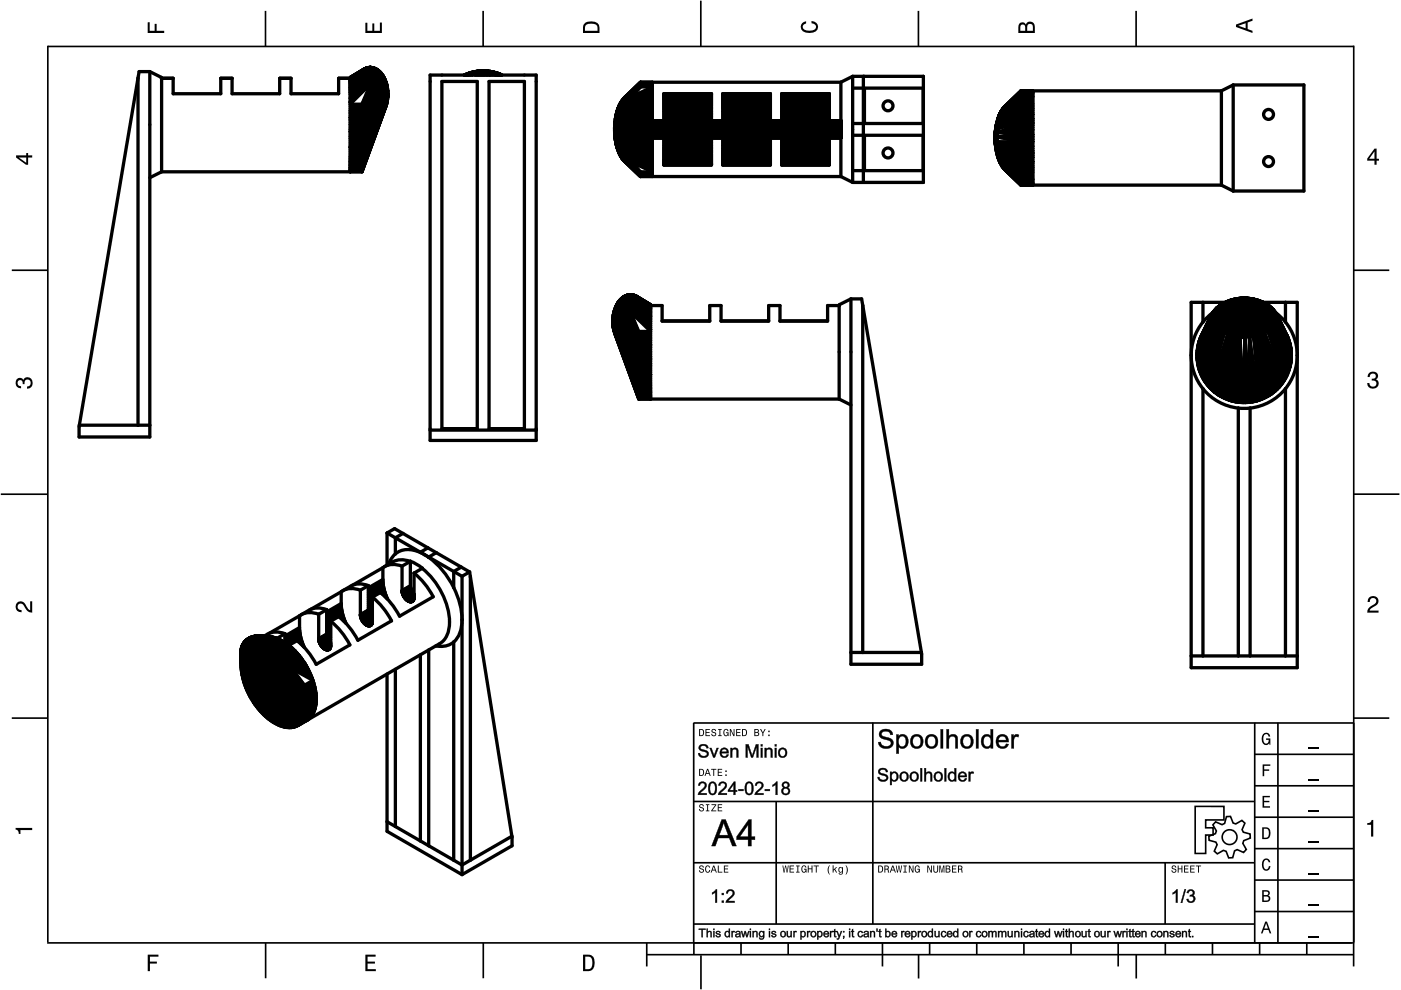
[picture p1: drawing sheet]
<svg xmlns="http://www.w3.org/2000/svg" width="297mm" height="210mm" viewBox="0 0 297 210" stroke-linecap="round" stroke-linejoin="round" font-family="sans-serif">
<g fill="none" stroke="#000" stroke-width=".35">
<path d="M10.1 9.9h277M10.1 9.7v190.1M56.3 2.3v7.5M102.4 2.3v7.5M148.6 .1v9.8M194.7 2.3v7.5M240.9 2.3v7.5M287 9.7v195.2M2.5 57.3h7.5M287.1 57.3h7.5M.2 104.8h10M287 104.8h9.7"/>
<path d="M2.5 152.3h7.5M147 153.3h140.1M147.1 153.3v46.7M185.1 153.2v42.8M266 159.9h21M266 153.3v46.7M270.9 153.3v46.7M287.1 152.3h7.5M147 169.9h119M164.6 169.9v26M266 179.9h21M266 173.3h21"/>
<path d="M266 166.6h21M10 199.9h277.1M56.3 199.9v7.5M102.5 199.9v7.5M137.1 199.9v5M147 195.9h119M147 182.9h119M147.1 199.9v2.5M157.1 199.9v2.5M167.1 199.9v2.5M177.1 199.9v2.5M187.1 199.9v5"/>
<path d="M197.1 199.9v2.5M207.1 199.9v2.5M217.1 199.9v2.5M227.1 199.9v2.5M237.1 199.9v5M247 182.9v13M247.1 199.9v2.5M257.1 199.9v2.5M266 193.3h21M266 186.6h21M267.1 199.9v2.5M277.1 199.9v2.5"/>
<path d="M137.1 202.4h150M148.6 202.6v7.2M194.8 202.4v5.1M240.9 202.4v5.1"/>
</g>
<g fill="#000">
<path d="M31.3 4.7h.4v1.8h1.1v-1.4h.4v1.4h1.6v.5h-3.5z" fill-rule="evenodd"/>
<path d="M77.5 4.8h.4v1.7h1v-1.5h.5v1.5h1.1v-1.7h.5v2.2h-3.5z" fill-rule="evenodd"/>
<path d="M124 4.9a2.19 2.19 0 0 0-.4 2.1h3.5v-1.2a1.42 1.42 0 0 0-1.7-1.3zM124.3 5.2a2.14 2.14 0 0 1 2.3 .3l.1 1h-2.7l.1-1z" fill-rule="evenodd"/>
<path d="M170.1 4.9l.8-.4v.5a.7 .7 0 0 0-.7 .5 .7 .7 0 0 0 .3 .8 1.69 1.69 0 0 0 2.5-.6 .9 .9 0 0 0-.9-.8v-.5a1.24 1.24 0 0 1 1.3 1.1 1.24 1.24 0 0 1-1 1.4 2.22 2.22 0 0 1-2.5-.7l-.1-.5z" fill-rule="evenodd"/>
<path d="M216.1 5l-.2 .8v1.2h3.5v-1.3a.98 .98 0 0 0-.7-1.1 .98 .98 0 0 0-1.2 .6 .84 .84 0 0 0-1.4-.2zM216.4 5.3a.54 .54 0 0 1 .7-.1 .54 .54 0 0 1 .3 .6v.7h-1.1zM217.9 5.2a.62 .62 0 0 1 .7-.1 .62 .62 0 0 1 .4 .6v.8h-1.2z" fill-rule="evenodd"/>
<path d="M262.1 5.2v.5l3.5 1.3v-.5l-1.1-.3v-1.4l1.1-.4v-.5zM262.6 5.5l1.5-.6v1.1z" fill-rule="evenodd"/>
<path d="M3.4 32.9v.5l2.1 1.5h.5v-1.5h.8v-.5h-.8v-.5h-.4v.5zM4 33.4h1.6v1.1z" fill-rule="evenodd"/>
<path d="M291.4 31.5l-1.5 2.1v.5h1.5v.8h.5v-.8h.5v-.4h-.5v-2.2zM291.4 32.1v1.6h-1.1z" fill-rule="evenodd"/>
<path d="M3.6 80.4a.86 .86 0 0 1 1.4 .1 1.06 1.06 0 0 1 1.2-.5 1.06 1.06 0 0 1 .7 1.2 1.1 1.1 0 0 1-1.2 1.2v-.5a.71 .71 0 0 0 .8-.9 .71 .71 0 0 0-1.3-.1v.6h-.4a.61 .61 0 0 0-.3-.8 .61 .61 0 0 0-.8 .2 .61 .61 0 0 0 .2 .8l.6 .2v.4a1.15 1.15 0 0 1-1.2-.6 1.15 1.15 0 0 1 .3-1.3z" fill-rule="evenodd"/>
<path d="M290.3 79.1a1.08 1.08 0 0 1 1.3-.2 1.08 1.08 0 0 1 .5 1.3l-.4 .2a1.06 1.06 0 0 1 .6 1.3 1.06 1.06 0 0 1-1.2 .7 1.1 1.1 0 0 1-1.2-1.2h.4a.71 .71 0 0 0 1 .8 .71 .71 0 0 0 .1-1.3h-.6v-.4a.61 .61 0 0 0 .8-.3 .61 .61 0 0 0-.2-.8 .61 .61 0 0 0-.8 .2l-.2 .5h-.4z" fill-rule="evenodd"/>
<path d="M3.6 127.8a1.22 1.22 0 0 1 2 .7l.4 .6 .4 .3v-1.9h.4v2.4a1.8 1.8 0 0 1-1.7-1.4 .71 .71 0 0 0-.9-.5 .71 .71 0 0 0-.5 .8 .71 .71 0 0 0 .9 .6v.4a1.18 1.18 0 0 1-1.2-.6 1.18 1.18 0 0 1 .2-1.4z" fill-rule="evenodd"/>
<path d="M290.3 126.7a1.18 1.18 0 0 1 1.9 .3 1.18 1.18 0 0 1-1 1.7l-.5 .3-.3 .5h1.9v.4h-2.4a1.8 1.8 0 0 1 1.4-1.7 .71 .71 0 0 0 .5-.9 .71 .71 0 0 0-.9-.5 .71 .71 0 0 0-.5 .8h-.4z" fill-rule="evenodd"/>
<path d="M148.2 154.6v1.5h.5a.77 .77 0 0 0 .6-.8 .77 .77 0 0 0-.6-.7zM148.4 154.8a.58 .58 0 0 1 .7 .5 .58 .58 0 0 1-.7 .6zM149.6 154.6v1.5h.9v-.2h-.7v-.5h.6v-.2h-.6v-.4h.7v-.2zM151 154.7a.53 .53 0 0 0 0 .6 .53 .53 0 0 0 .6 .2 .32 .32 0 0 1-.3 .5 .32 .32 0 0 1-.3-.4h-.2a.5 .5 0 0 0 .7 .5 .5 .5 0 0 0 .1-.8l-.4-.1a.28 .28 0 0 1-.1-.4 .28 .28 0 0 1 .4-.1 .28 .28 0 0 1 .1 .3h.2a.51 .51 0 0 0-.3-.4 .51 .51 0 0 0-.5 .1zM152.3 154.6v.2h.2v1.1h-.2v.2h.7v-.2h-.3v-1.1h.3v-.2zM153.5 154.7a.81 .81 0 0 0 .5 1.4l.3-.2 .2 .2v-.8h-.6v.1h.4l-.2 .5a.6 .6 0 0 1-.5-.6 .6 .6 0 0 1 .4-.6l.2 .3h.3l-.2-.3a.53 .53 0 0 0-.8 0zM154.7 154.6v1.5h.2v-1.3l.6 1.3h.2v-1.5h-.2v1.2l-.5-1.2zM156.1 154.6v1.5h.9v-.2h-.7v-.5h.6v-.2h-.6v-.4h.7v-.2zM157.3 154.6v1.5h.5a.77 .77 0 0 0 .6-.8 .77 .77 0 0 0-.6-.7zM157.5 154.8a.57 .57 0 0 1 .7 .5 .57 .57 0 0 1-.7 .6zM159.9 154.6v1.5h.6a.42 .42 0 0 0 .5-.3 .42 .42 0 0 0-.3-.5l.2-.2-.1-.4zM160.1 154.8h.3a.23 .23 0 0 1 .3 .2 .23 .23 0 0 1-.3 .2h-.3zM160.1 155.4h.4a.26 .26 0 0 1 .3 .2 .26 .26 0 0 1-.3 .3h-.4zM161.1 154.6l.5 .9v.6h.2v-.6l.5-.9h-.2l-.4 .7-.3-.7zM162.9 155.8v.3h.3v-.3zM162.9 154.9v.3h.3v-.3z" fill-rule="evenodd"/>
<path d="M267.8 155.7a.85 .85 0 0 1 .9-.3 .85 .85 0 0 1 .6 .8h-.3l-.1-.3a.49 .49 0 0 0-.4-.3 .49 .49 0 0 0-.5 .3 1.2 1.2 0 0 0 .4 1.8 .66 .66 0 0 0 .6-.8h-.6v-.3h.9v1.3h-.1l-.1-.3-.3 .3a.85 .85 0 0 1-1.2-.7v-1.1z" fill-rule="evenodd"/>
<path d="M3.3 175.5h3.5v.5h-2.5v.8h-.3a.77 .77 0 0 0-.7-.9z" fill-rule="evenodd"/>
<path d="M148.4 170.6a.53 .53 0 0 0 0 .6 .53 .53 0 0 0 .6 .2 .32 .32 0 0 1-.3 .5 .32 .32 0 0 1-.3-.4h-.2a.5 .5 0 0 0 .7 .6 .5 .5 0 0 0 .1-.9l-.4-.1a.28 .28 0 0 1-.1-.4 .28 .28 0 0 1 .4-.1 .28 .28 0 0 1 .1 .4h.2a.51 .51 0 0 0-.3-.5 .51 .51 0 0 0-.5 .1zM149.7 170.5v.2h.2v1.1h-.2v.2h.7v-.2h-.3v-1.1h.3v-.2zM150.8 170.5v.2h.8l-.8 1.3h1.1v-.2h-.9l.9-1.3zM152.2 170.5v1.5h.9v-.2h-.7v-.5h.6v-.1h-.6v-.5h.7v-.2z" fill-rule="evenodd"/>
<path d="M148.2 163v1.5h.5a.77 .77 0 0 0 .6-.7 .77 .77 0 0 0-.6-.8zM148.4 163.2a.58 .58 0 0 1 .7 .6 .58 .58 0 0 1-.7 .5zM149.9 163l-.5 1.5h.2l.1-.4h.6l.2 .4h.2l-.6-1.5zM150 163.2l.3 .7h-.5zM150.8 163v.2h.4v1.3h.2v-1.3h.5v-.2zM152.2 163v1.5h.9v-.2h-.7v-.5h.6v-.2h-.6v-.4h.7v-.2zM153.8 164.2v.3h.3v-.3zM153.8 163.4v.3h.3v-.3z" fill-rule="evenodd"/>
<path d="M267.7 168.7h1.5v.3h-1.2v.8h1.1v.3h-1.1v.8h1.3v.3h-1.6z" fill-rule="evenodd"/>
<path d="M267.7 162.1h1.6v.3h-1.3v.7h1.1v.3h-1.1v1.2h-.3z" fill-rule="evenodd"/>
<path d="M267.6 175.4v2.5h.8a1.37 1.37 0 0 0 .7-2.2 1.56 1.56 0 0 0-1.5-.3zM267.9 175.7a.98 .98 0 0 1 1.2 .7 .98 .98 0 0 1-.7 1.2h-.5z" fill-rule="evenodd"/>
<path d="M289.9 174.5a.77 .77 0 0 0 .9-.7h.4v3.6h-.5v-2.5h-.8z" fill-rule="evenodd"/>
<path d="M148.4 183.6a.53 .53 0 0 0 0 .6 .53 .53 0 0 0 .6 .2 .32 .32 0 0 1-.3 .5 .32 .32 0 0 1-.3-.4h-.2a.5 .5 0 0 0 .7 .6 .5 .5 0 0 0 .1-.9l-.4-.1a.28 .28 0 0 1-.1-.4 .28 .28 0 0 1 .4-.1 .28 .28 0 0 1 .1 .4h.2a.51 .51 0 0 0-.3-.5 .51 .51 0 0 0-.5 .1zM149.6 183.7l-.1 .2a.67 .67 0 0 0 .1 .9 .67 .67 0 0 0 .8 .1l.2-.4h-.2l-.2 .3a.6 .6 0 0 1-.5-.5 .6 .6 0 0 1 .5-.6l.2 .3h.2l-.2-.4a.5 .5 0 0 0-.8 .1zM151.2 183.5l-.5 1.5h.2l.1-.4h.6l.2 .4h.2l-.6-1.5zM151.3 183.7l.3 .7h-.5zM152.2 183.5v1.5h1v-.2h-.8v-1.3zM153.5 183.5v1.5h.9v-.2h-.7v-.5h.6v-.2h-.6v-.4h.7v-.2z" fill-rule="evenodd"/>
<path d="M165.9 183.5l.2 1.5h.2l.3-1.3 .2 1.3h.2l.2-1.5h-.1l-.2 1.3-.2-1.3h-.2l-.2 1.3-.2-1.3zM167.4 183.5v1.5h1v-.2h-.8v-.5h.7v-.2h-.7v-.4h.7v-.2zM168.8 183.5v.2h.3v1.1h-.3v.2h.7v-.2h-.2v-1.1h.2v-.2zM170 183.7a.82 .82 0 0 0 .6 1.3l.3-.2 .1 .2v-.8h-.5v.2h.3l-.2 .4a.6 .6 0 0 1-.5-.5 .6 .6 0 0 1 .5-.6l.2 .3h.2l-.2-.4a.53 .53 0 0 0-.8 .1zM171.3 183.5v1.5h.2v-.7h.6v.7h.2v-1.5h-.2v.6h-.6v-.6zM172.5 183.5v.2h.5v1.3h.2v-1.3h.4v-.2zM175.8 183.5a1.35 1.35 0 0 0 .2 1.9 1.84 1.84 0 0 1 0-1.9zM176.5 183.5v1.5h.2v-.4l.2-.2 .4 .6h.2l-.4-.7 .4-.5h-.2l-.6 .6v-.9zM177.9 184a.59 .59 0 0 0-.2 .7 .59 .59 0 0 0 .7 .3l.1-.2a.31 .31 0 0 1-.1 .5 .31 .31 0 0 1-.4-.2h-.2a.47 .47 0 0 0 .5 .4 .47 .47 0 0 0 .4-.5v-1.2h-.2v.2l-.3-.2zM178 184.1l.1-.1a.42 .42 0 0 1 .4 .4 .42 .42 0 0 1-.4 .5l-.1-.3zM179.3 183.5a1.85 1.85 0 0 1 0 1.9 1.22 1.22 0 0 0 0-1.9z" fill-rule="evenodd"/>
<path d="M186.2 183.5v1.5h.5a.77 .77 0 0 0 .6-.7 .77 .77 0 0 0-.6-.8zM186.4 183.7a.58 .58 0 0 1 .6 .6 .58 .58 0 0 1-.6 .5zM187.5 183.5v1.5h.2v-.6a.45 .45 0 0 1 .5 .1 .45 .45 0 0 1 .1 .5h.2l-.2-.7a.42 .42 0 0 0 .1-.5 .42 .42 0 0 0-.4-.3zM187.7 183.7h.3a.26 .26 0 0 1 .3 .2 .26 .26 0 0 1-.4 .3h-.2zM189.2 183.5l-.6 1.5h.2l.2-.4h.6l.1 .4h.2l-.5-1.5zM189.3 183.7l.2 .7h-.4zM189.9 183.5l.3 1.5h.2l.2-1.3 .2 1.3h.2l.3-1.5h-.2l-.2 1.3-.2-1.3h-.2l-.2 1.3-.2-1.3zM191.5 183.5v.2h.3v1.1h-.3v.2h.8v-.2h-.3v-1.1h.3v-.2zM192.7 183.5v1.5h.2v-1.2l.6 1.2h.2v-1.5h-.2v1.2l-.6-1.2zM194.1 183.7a.81 .81 0 0 0 .5 1.3l.3-.2 .1 .2v-.8h-.5v.2h.3l-.2 .4a.6 .6 0 0 1-.5-.5 .6 .6 0 0 1 .5-.6l.2 .3h.2l-.2-.4a.53 .53 0 0 0-.7 .1zM196.6 183.5v1.5h.2v-1.2l.6 1.2h.2v-1.5h-.2v1.2l-.6-1.2zM197.9 183.5v.9a.52 .52 0 0 0 .5 .6 .52 .52 0 0 0 .5-.6v-.9h-.2v.9a.33 .33 0 0 1-.3 .5 .33 .33 0 0 1-.3-.5v-.9zM199.2 183.5v1.5h.1v-1.4l.3 1.4h.2l.3-1.4v1.4h.1v-1.5h-.2l-.3 1.3-.3-1.3zM200.5 183.5v1.5h.6a.42 .42 0 0 0 .4-.3 .42 .42 0 0 0-.2-.5l.2-.2-.1-.4zM200.7 183.7h.3a.23 .23 0 0 1 .3 .2 .23 .23 0 0 1-.3 .2h-.3zM200.7 184.3h.3a.26 .26 0 0 1 .3 .3 .26 .26 0 0 1-.3 .2h-.3zM201.8 183.5v1.5h1v-.2h-.8v-.5h.7v-.2h-.7v-.4h.8v-.2zM203.1 183.5v1.5h.2v-.6a.45 .45 0 0 1 .5 .1 .45 .45 0 0 1 .1 .5h.2l-.2-.7a.42 .42 0 0 0 .1-.5 .42 .42 0 0 0-.4-.3zM203.3 183.7h.3a.26 .26 0 0 1 .3 .2 .26 .26 0 0 1-.4 .3h-.2z" fill-rule="evenodd"/>
<path d="M248.5 183.6a.53 .53 0 0 0 0 .6 .53 .53 0 0 0 .6 .2 .32 .32 0 0 1-.2 .5 .32 .32 0 0 1-.3-.4h-.2a.5 .5 0 0 0 .6 .6 .5 .5 0 0 0 .2-.9l-.4-.1a.28 .28 0 0 1-.1-.4 .28 .28 0 0 1 .3-.1 .28 .28 0 0 1 .2 .4h.2a.51 .51 0 0 0-.3-.5 .51 .51 0 0 0-.6 .1zM249.7 183.5v1.5h.2v-.7h.6v.7h.2v-1.5h-.2v.6h-.6v-.6zM251 183.5v1.5h1v-.2h-.8v-.5h.7v-.2h-.7v-.4h.8v-.2zM252.3 183.5v1.5h1v-.2h-.8v-.5h.7v-.2h-.7v-.4h.8v-.2zM253.5 183.5v.2h.5v1.3h.2v-1.3h.5v-.2z" fill-rule="evenodd"/>
<path d="M268.3 195.4l-1 2.5h.4l.2-.7h1l.3 .7h.3l-.9-2.5zM268.4 195.8l.4 1.1h-.7z" fill-rule="evenodd"/>
<path d="M267.6 188.7v2.5h1a.7 .7 0 0 0 .7-.5 .7 .7 0 0 0-.4-.8 .61 .61 0 0 0 .3-.8 .61 .61 0 0 0-.7-.4zM267.9 189h.6a.38 .38 0 0 1 .4 .4 .38 .38 0 0 1-.5 .4h-.5zM267.9 190.1h.6a.44 .44 0 0 1 .5 .4 .44 .44 0 0 1-.5 .4h-.6z" fill-rule="evenodd"/>
<path d="M267.8 182.3a.85 .85 0 0 1 .9-.3 .85 .85 0 0 1 .6 .8h-.3l-.1-.2a.47 .47 0 0 0-.4-.3 .47 .47 0 0 0-.4 .3 1.21 1.21 0 0 0 .4 1.7 .64 .64 0 0 0 .5-.7h.4a.89 .89 0 0 1-.8 1 .89 .89 0 0 1-1-.7v-1.1z" fill-rule="evenodd"/>
<path d="M31.3 202.4h2.3v.4h-1.8v1.1h1.5v.4h-1.5v1.6h-.5z" fill-rule="evenodd"/>
<path d="M77.5 202.4h2.1v.4h-1.7v1.1h1.6v.4h-1.6v1.2h1.8v.4h-2.2z" fill-rule="evenodd"/>
<path d="M123.6 202.4v3.5h1.2a1.42 1.42 0 0 0 1.3-1.7 1.38 1.38 0 0 0-1.3-1.8zM124.1 202.8l1 .1a1.89 1.89 0 0 1 0 2.5l-1 .1z" fill-rule="evenodd"/>
</g>
<path d="M277.3 158.6h2.2M277.3 178.6h2.2M277.3 172h2.2M277.3 165.3h2.2M277.3 198.6h2.2M277.3 192h2.2M277.3 185.3h2.2" fill="none" stroke="#000" stroke-width=".25"/>
<g fill="#000">
<path d="M148.3 158a1.12 1.12 0 0 1 1.9 .6l-.4 .1a.64 .64 0 0 0-.6-.6 .64 .64 0 0 0-.6 .5l.6 .3a.93 .93 0 0 1 1.1 1 .93 .93 0 0 1-1.3 .8 .91 .91 0 0 1-1-1l.4-.1a.75 .75 0 0 0 .7 .7 .75 .75 0 0 0 .7-.6l-1.3-.6a.67 .67 0 0 1-.2-1.1zM148.4 158a.75 .75 0 0 0-.1 .9 .75 .75 0 0 0 .8 .4l.5 .2a.49 .49 0 0 1 .3 .6 .49 .49 0 0 1-.7 .3 .69 .69 0 0 1-.8-.7h-.4a1.12 1.12 0 0 0 1.1 .9 1.12 1.12 0 0 0 1.1-.8l-.1-.4-.3-.3-1.2-.3a.63 .63 0 0 1 .3-.8 .63 .63 0 0 1 .8 .3l.1 .3h.3a1.02 1.02 0 0 0-1.7-.6zM150.4 158.6h.5l.5 1.6 .5-1.6h.5l-.8 2h-.4zM150.5 158.6l.7 2h.4l.7-2h-.3l-.6 1.8-.6-1.8zM152.9 158.8a.96 .96 0 0 1 1.1-.2 .96 .96 0 0 1 .5 1.1h-1.5a.56 .56 0 0 0 .5 .6 .56 .56 0 0 0 .6-.4l.4 .1a.83 .83 0 0 1-1.2 .7 1.16 1.16 0 0 1-.4-1.9zM152.9 158.9a1 1 0 0 0-.1 1.4 1 1 0 0 0 1.5 0l.2-.3h-.4a.59 .59 0 0 1-.7 .4 .59 .59 0 0 1-.4-.8l1.5 .1a1.1 1.1 0 0 0-.9-1.1zM153.2 159l-.2 .4h1.1a.51 .51 0 0 0-.3-.5 .51 .51 0 0 0-.6 .1zM153.1 159l.5-.2 .3 .1 .3 .5h-1.2zM154.8 158.6h.4v.3a.73 .73 0 0 1 .9-.4 .73 .73 0 0 1 .5 .9v1.2h-.5v-1.2a.46 .46 0 0 0-.5-.5 .46 .46 0 0 0-.3 .6v1.1h-.5zM154.9 158.6v2h.3v-1.1a.53 .53 0 0 1 .4-.7 .53 .53 0 0 1 .6 .6v1.2h.3v-1.6a.73 .73 0 0 0-.7-.4 .73 .73 0 0 0-.7 .4l.1-.4zM158.1 157.8h.6l.8 2.4 .8-2.4h.5v2.8h-.4l.1-2.3-.9 2.3h-.3l-.8-2.4v2.4h-.4zM158.1 157.8v2.8h.4v-2.4l.8 2.4h.3l.9-2.3-.1 2.3h.4v-2.8h-.5l-.8 2.5-.8-2.5zM161.3 157.8h.4v.5h-.4zM161.3 157.8v.4h.4v-.4zM161.3 158.6h.4v2h-.4zM161.3 158.6v2h.4v-2zM162.1 158.6h.4l-.1 .3a.73 .73 0 0 1 .9-.4 .73 .73 0 0 1 .5 .9v1.2h-.4v-1.2a.46 .46 0 0 0-.5-.5 .46 .46 0 0 0-.4 .6v1.1h-.4zM162.1 158.6v2h.4l-.1-1.1a.53 .53 0 0 1 .5-.7 .53 .53 0 0 1 .6 .6l-.1 1.2h.4v-1.6a.73 .73 0 0 0-.7-.4 .73 .73 0 0 0-.7 .4v-.4zM164.2 157.8h.5v.5h-.5zM164.3 157.8v.4h.3v-.4zM164.2 158.6h.5v2h-.5zM164.3 158.6v2h.3v-2zM165.3 158.7a1.05 1.05 0 0 1 1.4 .2 1.05 1.05 0 0 1-.2 1.5 1.05 1.05 0 0 1-1.4-.2l-.1-1zM165.3 158.8a1.03 1.03 0 0 0-.2 1.3 1.03 1.03 0 0 0 1.3 .4 1.02 1.02 0 0 0 .3-1.4 1.02 1.02 0 0 0-1.4-.3zM165.5 159a.7 .7 0 0 0-.1 .9 .7 .7 0 0 0 .8 .3 .69 .69 0 0 0 .3-.9 .69 .69 0 0 0-1-.3zM165.5 159a.77 .77 0 0 1 1.1 .4 .77 .77 0 0 1-.7 1 .84 .84 0 0 1-.4-1.4z"/>
<path d="M148.4 158a1.09 1.09 0 0 1 1.8 .6h-.4a.65 .65 0 0 0-.6-.5 .65 .65 0 0 0-.7 .6l.4 .2a1.12 1.12 0 0 1 1.3 1.1 1.16 1.16 0 0 1-1.2 .6 1.16 1.16 0 0 1-1-.9h.4a.76 .76 0 0 0 .7 .6 .76 .76 0 0 0 .8-.6l-.4-.3a1.03 1.03 0 0 1-1.2-1.2zM150.5 158.6h.3l.6 1.6 .6-1.6h.3l-.7 2h-.4zM152.9 158.8a.94 .94 0 0 1 1.1-.1 .94 .94 0 0 1 .5 1h-1.5a.59 .59 0 0 0 .4 .6 .59 .59 0 0 0 .7-.3h.4a1 1 0 0 1-1.4 .5 1 1 0 0 1-.4-1.5zM153.2 159l-.2 .4h1.1a.56 .56 0 0 0-.3-.5 .56 .56 0 0 0-.6 .1zM154.9 158.6h.3v.3a.72 .72 0 0 1 .9-.3 .72 .72 0 0 1 .4 .8v1.2h-.3v-1.2a.5 .5 0 0 0-.6-.6 .5 .5 0 0 0-.4 .7v1.1h-.3zM158.1 157.8h.6l.8 2.4 .8-2.4h.5v2.8h-.4v-2.3l-.8 2.3h-.3l-.8-2.4v2.4h-.4zM161.3 157.8h.4v.4h-.4zM161.3 158.6h.4v2h-.4zM162.1 158.6h.3v.3a.72 .72 0 0 1 .9-.3 .72 .72 0 0 1 .5 .8v1.2h-.4v-1.2a.5 .5 0 0 0-.5-.6 .5 .5 0 0 0-.4 .7v1.1h-.4zM164.3 157.8h.3v.4h-.3zM164.3 158.6h.3v2h-.3zM165.3 158.8a1.01 1.01 0 0 1 1.4 .2 1.01 1.01 0 0 1-.2 1.4 1.01 1.01 0 0 1-1.4-.2l-.1-.9zM165.5 159a.74 .74 0 0 0-.1 .9 .74 .74 0 0 0 .8 .4 .73 .73 0 0 0 .3-1 .73 .73 0 0 0-1-.3z"/>
<path d="M186.7 154.9a1.61 1.61 0 0 1 2.6 .9l-.5 .1a.99 .99 0 0 0-.9-.8 .99 .99 0 0 0-1 .5l.3 .5 1 .2a1.23 1.23 0 0 1 1.3 1.4 1.23 1.23 0 0 1-1.6 1.1 1.42 1.42 0 0 1-1.7-1.5h.5a1.14 1.14 0 0 0 1 .9 1.14 1.14 0 0 0 1.2-.6l-.3-.5-1.7-.5a.96 .96 0 0 1-.2-1.7zM186.7 155a1.09 1.09 0 0 0-.1 1.2 1.09 1.09 0 0 0 1.1 .6l.7 .2a.66 .66 0 0 1 .5 .8 .66 .66 0 0 1-.8 .5 1.07 1.07 0 0 1-1.4-1l-.5 .1a1.66 1.66 0 0 0 1.5 1.3 1.66 1.66 0 0 0 1.7-1l-.1-.6-.6-.6-1.7-.5a.56 .56 0 0 1-.1-.7 .56 .56 0 0 1 .6-.3 .89 .89 0 0 1 1.3 .8h.5a1.55 1.55 0 0 0-2.6-.8zM190 155.7h.5v.4a1.16 1.16 0 0 1 1.4-.4 1.16 1.16 0 0 1 .7 1.2 1.31 1.31 0 0 1-.5 1.6 1.31 1.31 0 0 1-1.6-.1l.1 1.4h-.6zM190.1 155.7v4.1h.4v-1.6a1.18 1.18 0 0 0 1.4 .3 1.18 1.18 0 0 0 .6-1.3 1.15 1.15 0 0 0-.6-1.4 1.15 1.15 0 0 0-1.4 .5v-.6zM190.8 156.4a1.2 1.2 0 0 0 .5 1.9 1.16 1.16 0 0 0 .7-1.1 1.16 1.16 0 0 0-.7-1.1zM190.7 156.3a.83 .83 0 0 1 1.1-.1 .83 .83 0 0 1 .3 1 .88 .88 0 0 1-.8 1.2 .88 .88 0 0 1-.8-1.2zM193.4 156a1.52 1.52 0 0 1 2.4 1 1.52 1.52 0 0 1-2 1.7 1.73 1.73 0 0 1-.4-2.7zM193.5 156a1.52 1.52 0 0 0-.4 1.8 1.52 1.52 0 0 0 1.7 .8 1.48 1.48 0 0 0 .8-2.1 1.48 1.48 0 0 0-2.1-.5zM193.8 156.4a1.07 1.07 0 0 0-.3 1.2 1.07 1.07 0 0 0 1.1 .6 1.09 1.09 0 0 0 .6-1.2 1.09 1.09 0 0 0-1.1-.8zM193.7 156.3a.98 .98 0 0 1 1.3 0 .98 .98 0 0 1 .2 1.2 .9 .9 0 0 1-1 .8 .9 .9 0 0 1-.7-1.1zM196.6 156a1.52 1.52 0 0 1 2.3 1 1.52 1.52 0 0 1-2 1.7 1.73 1.73 0 0 1-.3-2.7zM196.6 156a1.52 1.52 0 0 0-.3 1.8 1.52 1.52 0 0 0 1.7 .8 1.48 1.48 0 0 0 .7-2.1 1.48 1.48 0 0 0-2.1-.5zM196.9 156.4a1.07 1.07 0 0 0-.2 1.2 1.07 1.07 0 0 0 1 .6 1.09 1.09 0 0 0 .6-1.2 1.09 1.09 0 0 0-1-.8zM196.9 156.3a.98 .98 0 0 1 1.2 0 .98 .98 0 0 1 .3 1.2 .9 .9 0 0 1-1.1 .8 .9 .9 0 0 1-.7-1.1zM199.4 154.6h.6v4.1h-.6zM199.4 154.6v4.1h.5v-4.1zM200.6 154.6h.6v1.5a1.05 1.05 0 0 1 1.2-.4 1.05 1.05 0 0 1 .7 1.1v1.9h-.6v-1.9a.67 .67 0 0 0-.8-.6 .67 .67 0 0 0-.5 .9v1.6h-.6zM200.7 154.6v4.1h.5l-.1-1.6a.75 .75 0 0 1 .6-1 .75 .75 0 0 1 .9 .7v1.9h.5l-.1-1.9a1 1 0 0 0-.7-1.1 1 1 0 0 0-1.2 .5l.1-1.6zM204.1 156a1.52 1.52 0 0 1 2.3 1 1.52 1.52 0 0 1-2 1.7 1.73 1.73 0 0 1-.3-2.7zM204.1 156a1.52 1.52 0 0 0-.3 1.8 1.52 1.52 0 0 0 1.7 .8 1.48 1.48 0 0 0 .7-2.1 1.48 1.48 0 0 0-2.1-.5zM204.4 156.4a1.07 1.07 0 0 0-.2 1.2 1.07 1.07 0 0 0 1 .6 1.09 1.09 0 0 0 .6-1.2 1.09 1.09 0 0 0-1-.8zM204.4 156.3a.98 .98 0 0 1 1.2 0 .98 .98 0 0 1 .3 1.2 .9 .9 0 0 1-1.1 .8 .9 .9 0 0 1-.7-1.1zM206.9 154.6h.6v4.1h-.6zM206.9 154.6v4.1h.5v-4.1zM208.4 156a1.05 1.05 0 0 1 1.6 .1v-1.5h.6v4.1h-.6l.1-.4a1.02 1.02 0 0 1-1.7 .1 1.93 1.93 0 0 1 0-2.4zM208.4 156a1.51 1.51 0 0 0-.3 1.7 1.51 1.51 0 0 0 1.5 .9l.5-.5v.6h.4v-4.1h-.5l.1 1.6a1.04 1.04 0 0 0-1.7-.2zM208.8 156.4a1.22 1.22 0 0 0 .5 1.9 1.14 1.14 0 0 0 .7-1.1 1.14 1.14 0 0 0-.7-1.1zM208.7 156.3a.86 .86 0 0 1 1.1-.1 .86 .86 0 0 1 .3 1 .87 .87 0 0 1-.8 1.2 .87 .87 0 0 1-.8-1.2zM211.5 156.1a1.38 1.38 0 0 1 1.7-.3 1.38 1.38 0 0 1 .6 1.6l-2.1-.1a.83 .83 0 0 0 .7 1 .83 .83 0 0 0 .9-.6h.5a1.2 1.2 0 0 1-1.6 1 1.62 1.62 0 0 1-.7-2.6zM211.6 156.1a1.47 1.47 0 0 0-.2 2 1.47 1.47 0 0 0 2 .3l.4-.6-.5-.1a.85 .85 0 0 1-1 .6 .85 .85 0 0 1-.6-1h2.1a1.32 1.32 0 0 0-.7-1.4 1.32 1.32 0 0 0-1.5 .2zM212 156.3l-.3 .6h1.6a.76 .76 0 0 0-.5-.7 .76 .76 0 0 0-.8 .1zM211.9 156.3l.6-.3 .5 .2 .3 .3 .1 .5h-1.7zM214.4 155.7h.5v.5a.68 .68 0 0 1 .5-.5 .68 .68 0 0 1 .7 .2l-.2 .5a.55 .55 0 0 0-.9 .2v2.1h-.6zM214.5 155.7v3h.4v-1.6a.66 .66 0 0 1 .2-.8 .66 .66 0 0 1 .8 0l.1-.4a.76 .76 0 0 0-1.1 .3v-.5z"/>
<path d="M186.7 155a1.58 1.58 0 0 1 2.6 .8h-.5a1.01 1.01 0 0 0-.9-.8 1.01 1.01 0 0 0-1 .6l.3 .5a3 3 0 0 1 2.1 1 1.33 1.33 0 0 1-1.7 1.6 1.37 1.37 0 0 1-1.4-1.3l.5-.1a1.15 1.15 0 0 0 1 .9 1.15 1.15 0 0 0 1.2-.6 1.51 1.51 0 0 0-1.5-.9 1.04 1.04 0 0 1-.9-.6 1.04 1.04 0 0 1 .2-1.1zM190.1 155.7h.4v.4a1.19 1.19 0 0 1 1.5-.3 1.19 1.19 0 0 1 .6 1.4 1.22 1.22 0 0 1-.6 1.3 1.22 1.22 0 0 1-1.5-.1v1.4h-.4zM190.7 156.4a1.23 1.23 0 0 0 .6 1.9 1.2 1.2 0 0 0 .8-1.1 1.2 1.2 0 0 0-.8-1.1zM193.5 156a1.47 1.47 0 0 1 2.2 1 1.47 1.47 0 0 1-1.9 1.6 1.69 1.69 0 0 1-.3-2.6zM193.8 156.4a1.12 1.12 0 0 0-.3 1.2 1.12 1.12 0 0 0 1.1 .7 1.13 1.13 0 0 0 .6-1.3 1.13 1.13 0 0 0-1.1-.9zM196.6 156a1.47 1.47 0 0 1 2.3 1 1.47 1.47 0 0 1-2 1.6 1.69 1.69 0 0 1-.3-2.6zM196.9 156.4a1.12 1.12 0 0 0-.3 1.2 1.12 1.12 0 0 0 1.1 .7 1.13 1.13 0 0 0 .7-1.3 1.13 1.13 0 0 0-1.1-.9zM199.4 154.6h.5v4.1h-.5zM200.7 154.6h.5v1.5a1.04 1.04 0 0 1 1.2-.4 1.04 1.04 0 0 1 .7 1.1v1.9h-.5v-1.9a.71 .71 0 0 0-.9-.7 .71 .71 0 0 0-.5 1v1.6h-.5zM204.1 156a1.47 1.47 0 0 1 2.3 1 1.47 1.47 0 0 1-1.9 1.6 1.69 1.69 0 0 1-.4-2.6zM204.4 156.4a1.12 1.12 0 0 0-.3 1.2 1.12 1.12 0 0 0 1.1 .7 1.13 1.13 0 0 0 .7-1.3 1.13 1.13 0 0 0-1.1-.9zM206.9 154.6h.5v4.1h-.5zM208.4 156a1.07 1.07 0 0 1 1.6 .1v-1.5h.5v4.1h-.4v-.4a1.25 1.25 0 0 1-1.6 .2 1.25 1.25 0 0 1-.5-1.6zM208.7 156.4a1.26 1.26 0 0 0 .6 1.9 1.18 1.18 0 0 0 .8-1.1 1.18 1.18 0 0 0-.8-1.1zM211.5 156.1a1.36 1.36 0 0 1 1.7-.3 1.36 1.36 0 0 1 .6 1.5h-2.1a.85 .85 0 0 0 .6 1 .85 .85 0 0 0 1-.6l.5 .1a1.43 1.43 0 0 1-1.9 .8 1.43 1.43 0 0 1-.6-2zM212 156.3l-.3 .6h1.6a.8 .8 0 0 0-.5-.7 .8 .8 0 0 0-.8 .1zM214.5 155.7h.4v.5a.71 .71 0 0 1 1.1-.4l-.1 .5a.65 .65 0 0 0-.8 .1 .65 .65 0 0 0-.2 .7v1.6h-.4z"/>
<path d="M148.3 165.9a.91 .91 0 0 1 1.4 .2 .91 .91 0 0 1-.5 1.4l-.7 .7h1.3v.3h-1.8a3.2 3.2 0 0 1 1.3-1.6 .53 .53 0 0 0-.2-.9 .53 .53 0 0 0-.7 .6l-.4-.1zM150.6 165.9a.99 .99 0 0 1 1.1 .1 .99 .99 0 0 1 .3 1.2 1.01 1.01 0 0 1-.3 1.1 1.01 1.01 0 0 1-1.1 .1 2.12 2.12 0 0 1 0-2.5zM150.8 166.1a1.88 1.88 0 0 0 .1 2.2h.3a1.72 1.72 0 0 0 0-2.3zM152.6 165.9a.91 .91 0 0 1 1.4 .2 .91 .91 0 0 1-.5 1.4l-.8 .7h1.4v.3h-1.8a3.2 3.2 0 0 1 1.3-1.6 .53 .53 0 0 0-.2-.9 .53 .53 0 0 0-.7 .6l-.4-.1zM155.6 165.7h.3v1.8h.4v.4h-.4v.6h-.3v-.6h-1.3v-.4zM155.6 166.3l-.9 1.2h.9zM156.6 167.3h1v.4h-1zM158.3 165.9a.99 .99 0 0 1 1.2 .1 .99 .99 0 0 1 .2 1.2 1.01 1.01 0 0 1-.2 1.1 1.01 1.01 0 0 1-1.1 .1 2.12 2.12 0 0 1-.1-2.5zM158.6 166.1a1.88 1.88 0 0 0 .1 2.2h.3a1.72 1.72 0 0 0 0-2.3zM160.4 165.9a.91 .91 0 0 1 1.4 .2 .91 .91 0 0 1-.5 1.4l-.8 .7h1.4v.3h-1.9a3.2 3.2 0 0 1 1.3-1.6 .53 .53 0 0 0-.1-.9 .53 .53 0 0 0-.8 .6l-.3-.1zM162.2 167.3h1v.4h-1zM163.8 166.4l.8-.7h.2v2.8h-.3v-2.2l-.7 .5zM166 165.9a.74 .74 0 0 1 1.1 0 .74 .74 0 0 1-.1 1.1 .82 .82 0 0 1 .2 1.3 .82 .82 0 0 1-1.2 0 .82 .82 0 0 1 .2-1.3l-.4-.4zM166.1 166.4a.45 .45 0 0 0 .9 0 .45 .45 0 0 0-.9 0zM166 167.7a.6 .6 0 0 0 1.2 0 .6 .6 0 0 0-1.2 0z"/>
<path d="M148.3 165.9a.95 .95 0 0 1 1.5 .2 .95 .95 0 0 1-.6 1.4l-.7 .7h1.4v.4h-2l.3-.7 .9-.9a.51 .51 0 0 0 .3-.6 .51 .51 0 0 0-.6-.3 .51 .51 0 0 0-.4 .5h-.4zM148.3 166l-.3 .5 .4 .1a.58 .58 0 0 1 .9-.5 .58 .58 0 0 1-.1 1l-.9 .8-.3 .6h1.8v-.3h-1.4l.6-.6a1.03 1.03 0 0 0 .4-1.7l-.7-.1zM150.5 165.9a1.03 1.03 0 0 1 1.2 .1 1.03 1.03 0 0 1 .3 1.2 1.05 1.05 0 0 1-.2 1.1 1.05 1.05 0 0 1-1.2 .2 2.15 2.15 0 0 1-.1-2.6zM150.6 165.9a2.28 2.28 0 0 0-.2 2.4 .89 .89 0 0 0 1.1 .1 .89 .89 0 0 0 .4-.9 1.19 1.19 0 0 0-1-1.7zM150.7 166.2a2.18 2.18 0 0 0 .2 2h.3a1.71 1.71 0 0 0 0-2.1zM150.8 166.1l.4-.1a1.73 1.73 0 0 1 0 2.3h-.3a1.87 1.87 0 0 1-.1-2.2zM152.6 165.9a.95 .95 0 0 1 1.4 .2 .95 .95 0 0 1-.5 1.4l-.8 .7h1.4v.4h-1.9l.3-.7 .9-.9a.51 .51 0 0 0 .3-.6 .51 .51 0 0 0-.6-.3 .51 .51 0 0 0-.4 .5h-.4zM152.6 166l-.3 .5 .4 .1a.58 .58 0 0 1 .9-.5 .58 .58 0 0 1-.1 1l-.9 .8-.3 .6h1.8v-.3h-1.4l.6-.6a1.03 1.03 0 0 0 .4-1.7l-.7-.1zM155.6 165.7h.3v1.8h.4v.4h-.4v.7h-.4l.1-.7h-1.3v-.4zM155.6 165.7l-1.3 1.8v.4l1.3-.1v.7h.3v-.7l.4 .1v-.4l-.4 .1v-1.9zM155.5 166.3l-.8 1.3 .9-.1zM155.6 166.2v1.4h-1zM156.5 167.3h1.2v.4h-1.2zM156.6 167.3v.4h1v-.4zM158.3 165.9a1.03 1.03 0 0 1 1.2 .1 1.03 1.03 0 0 1 .3 1.2 1.05 1.05 0 0 1-.3 1.1 1.05 1.05 0 0 1-1.2 .2 2.15 2.15 0 0 1 0-2.6zM158.4 165.9a2.28 2.28 0 0 0-.2 2.4 .89 .89 0 0 0 1 .1 .89 .89 0 0 0 .5-.9 1.19 1.19 0 0 0-1.1-1.7zM158.4 166.2a2.18 2.18 0 0 0 .3 2h.3a1.71 1.71 0 0 0 0-2.1zM158.5 166.1l.5-.1a1.73 1.73 0 0 1 0 2.3h-.3a1.87 1.87 0 0 1-.2-2.2zM160.3 165.9a.95 .95 0 0 1 1.5 .2 .95 .95 0 0 1-.5 1.4l-.8 .7h1.4v.4h-1.9l.3-.7 .9-.9a.51 .51 0 0 0 .3-.6 .51 .51 0 0 0-.6-.3 .51 .51 0 0 0-.4 .5h-.5zM160.4 166l-.3 .5 .3 .1a.58 .58 0 0 1 .9-.5 .58 .58 0 0 1-.1 1l-.9 .8-.3 .6h1.9v-.3h-1.5l.6-.6a1.03 1.03 0 0 0 .4-1.7l-.6-.1zM162.1 167.3h1.2v.4h-1.2zM162.2 167.3v.4h1v-.4zM163.8 166.4l.5-.3a.4 .4 0 0 1 .6-.4v2.9h-.5l.1-2.2-.7 .4zM163.8 166.4v.4l.7-.5v2.2h.3v-2.8h-.2l-.3 .4zM166 165.9a.78 .78 0 0 1 1.2 0 .78 .78 0 0 1-.2 1.2v-.1a.82 .82 0 0 1 .5 1 .82 .82 0 0 1-.9 .6 .84 .84 0 0 1-.9-.6 .84 .84 0 0 1 .5-1 .62 .62 0 0 1-.5-.5 .62 .62 0 0 1 .3-.6zM166 166a.6 .6 0 0 0-.2 .6 .6 .6 0 0 0 .5 .4 .81 .81 0 0 0-.5 1.2 .81 .81 0 0 0 1.2 .2 .75 .75 0 0 0 .5-.7 .75 .75 0 0 0-.6-.7 .7 .7 0 0 0 .3-1.1 .7 .7 0 0 0-1.2 .1zM166.2 166.4a.41 .41 0 0 0 .8 0 .41 .41 0 0 0-.8 0zM166.1 166.5a.5 .5 0 0 1 1 0 .5 .5 0 0 1-1 0zM166.1 167.7a.52 .52 0 0 0 1 0 .52 .52 0 0 0-1 0zM166 167.7a.61 .61 0 0 1 1.2 0 .61 .61 0 0 1-1.2 0z"/>
<path d="M153 173.7h.9l2.3 5.7h-1l-.6-1.7h-2.3l-.6 1.7h-.9zM153 173.8l-2.1 5.6h.8l.5-1.8h2.5l.6 1.8h.8l-2.3-5.6zM153.4 174.4l-.2 .8-.7 1.9h1.9zM153.4 174.3l1.1 2.8h-2.1zM158.7 173.7h.6v3.7h.8v.7l-.8-.1v1.4h-.7v-1.4l-2.5 .1v-.7zM158.7 173.8l-2.5 3.6v.6h2.5l-.1 1.4h.7v-1.4h.8v-.6h-.8v-3.6zM158.6 174.9l-1.7 2.5h1.7zM158.7 174.7v2.7h-1.9z"/>
<path d="M153 173.8h.8l2.3 5.6h-.8l-.7-1.7h-2.3l-.6 1.7h-.8zM153.4 174.4l-.9 2.7h1.9zM158.7 173.8h.6v3.6h.8v.6h-.8v1.4h-.7v-1.4h-2.4v-.6zM158.6 174.9l-1.7 2.5h1.7z"/>
<path d="M186.4 163.1a1.12 1.12 0 0 1 1.9 .6h-.4a.64 .64 0 0 0-.6-.5 .64 .64 0 0 0-.7 .5l.6 .3a.93 .93 0 0 1 1.1 1 .93 .93 0 0 1-1.3 .7 .91 .91 0 0 1-.9-1h.3a.75 .75 0 0 0 .7 .6 .75 .75 0 0 0 .8-.5l-1.3-.6a.67 .67 0 0 1-.2-1.1zM186.5 163.1a.75 .75 0 0 0-.1 .8 .75 .75 0 0 0 .7 .4l.5 .2a.49 .49 0 0 1 .4 .7 .49 .49 0 0 1-.7 .2 .69 .69 0 0 1-.9-.7l-.3 .1a1.12 1.12 0 0 0 1 .9 1.12 1.12 0 0 0 1.2-.8l-.2-.4-.3-.3-1.2-.3a.63 .63 0 0 1 .4-.8 .63 .63 0 0 1 .8 .3l.1 .3h.3a1.02 1.02 0 0 0-1.7-.6zM188.7 163.6h.4l-.1 .3a.79 .79 0 0 1 .9-.3 .79 .79 0 0 1 .6 .7 .96 .96 0 0 1-.3 1.2 .96 .96 0 0 1-1.2 0l.1 1h-.4zM188.7 163.7v2.7h.4l-.1-1.1a.86 .86 0 0 0 1.2 .1 .86 .86 0 0 0 .2-1.1 .74 .74 0 0 0-.6-.6 .74 .74 0 0 0-.8 .3v-.3zM189.2 164.1a.73 .73 0 0 0-.1 .8 .73 .73 0 0 0 .7 .4 .75 .75 0 0 0 .3-.8 .75 .75 0 0 0-.7-.5zM189.2 164.1a.65 .65 0 0 1 .8-.1 .65 .65 0 0 1 .1 .9 .59 .59 0 0 1-.7 .6 .59 .59 0 0 1-.4-.8zM191 163.8a1.05 1.05 0 0 1 1.5 .2 1.05 1.05 0 0 1-.2 1.5 1.05 1.05 0 0 1-1.5-.2l-.1-1zM191.1 163.8a1.03 1.03 0 0 0-.2 1.4 1.03 1.03 0 0 0 1.3 .3 1.02 1.02 0 0 0 .3-1.4 1.02 1.02 0 0 0-1.4-.3zM191.3 164.1a.7 .7 0 0 0-.2 .9 .7 .7 0 0 0 .9 .3 .69 .69 0 0 0 .2-.9 .69 .69 0 0 0-.9-.3zM191.2 164.1a.77 .77 0 0 1 1.2 .4 .77 .77 0 0 1-.7 1 .84 .84 0 0 1-.5-1.4zM193.2 163.8a1.05 1.05 0 0 1 1.4 .2 1.05 1.05 0 0 1-.2 1.5 1.05 1.05 0 0 1-1.4-.2l-.1-1zM193.2 163.8a1.03 1.03 0 0 0-.2 1.4 1.03 1.03 0 0 0 1.3 .3 1.02 1.02 0 0 0 .3-1.4 1.02 1.02 0 0 0-1.4-.3zM193.4 164.1a.7 .7 0 0 0-.1 .9 .7 .7 0 0 0 .8 .3 .69 .69 0 0 0 .3-.9 .69 .69 0 0 0-1-.3zM193.4 164.1a.77 .77 0 0 1 1.1 .4 .77 .77 0 0 1-.7 1 .84 .84 0 0 1-.4-1.4zM195.1 162.8h.4v2.9h-.4zM195.2 162.9v2.8h.3v-2.8zM195.9 162.8h.5l-.1 1.1a.73 .73 0 0 1 .9-.3 .73 .73 0 0 1 .5 .8v1.3h-.5v-1.3a.45 .45 0 0 0-.5-.4 .45 .45 0 0 0-.3 .6v1.1h-.5zM196 162.9v2.8h.3v-1.1a.53 .53 0 0 1 .4-.7 .53 .53 0 0 1 .6 .5v1.3h.3v-1.3a.69 .69 0 0 0-.5-.8 .69 .69 0 0 0-.8 .4v-1.1zM198.3 163.8a1.05 1.05 0 0 1 1.5 .2 1.05 1.05 0 0 1-.2 1.5 1.05 1.05 0 0 1-1.5-.2l-.1-1zM198.3 163.8a1.03 1.03 0 0 0-.2 1.4 1.03 1.03 0 0 0 1.3 .3 1.02 1.02 0 0 0 .3-1.4 1.02 1.02 0 0 0-1.4-.3zM198.5 164.1a.7 .7 0 0 0-.1 .9 .7 .7 0 0 0 .8 .3 .69 .69 0 0 0 .3-.9 .69 .69 0 0 0-1-.3zM198.5 164.1a.77 .77 0 0 1 1.1 .4 .77 .77 0 0 1-.7 1 .84 .84 0 0 1-.4-1.4zM200.2 162.8h.4v2.9h-.4zM200.3 162.9v2.8h.3v-2.8zM201.2 163.8a.74 .74 0 0 1 1.2 .1l-.1-1.1h.5v2.9h-.4v-.3a.74 .74 0 0 1-1.3 0 1.38 1.38 0 0 1 .1-1.6zM201.3 163.9a.98 .98 0 0 0-.2 1.2 .98 .98 0 0 0 1.1 .4l.2-.2v.4h.3v-2.8h-.3v1.1a.71 .71 0 0 0-1.1-.1zM201.5 164.1a.67 .67 0 0 0-.1 .9 .67 .67 0 0 0 .8 .2 .67 .67 0 0 0 .2-.9 .67 .67 0 0 0-.9-.2zM201.4 164a.66 .66 0 0 1 .9 .1 .66 .66 0 0 1 .1 .8 .59 .59 0 0 1-.7 .6 .59 .59 0 0 1-.4-.8zM203.4 163.9a.96 .96 0 0 1 1.1-.2 .96 .96 0 0 1 .5 1.1l-1.5-.1a.56 .56 0 0 0 .5 .7 .56 .56 0 0 0 .6-.4h.4a.83 .83 0 0 1-1.2 .7 1.16 1.16 0 0 1-.4-1.8zM203.4 163.9a1 1 0 0 0-.1 1.4 1 1 0 0 0 1.5 .1l.2-.3-.4-.1a.59 .59 0 0 1-.7 .4 .59 .59 0 0 1-.4-.7h1.5a1.1 1.1 0 0 0-.9-1.1zM203.7 164.1l-.2 .4h1.1a.51 .51 0 0 0-.3-.5 .51 .51 0 0 0-.6 .1zM203.6 164l.5-.2 .3 .1 .3 .6h-1.2zM205.3 163.6h.4v.4a.47 .47 0 0 1 .3-.4 .47 .47 0 0 1 .5 .1l-.1 .4-.4-.1-.2 .2v1.5h-.5zM205.4 163.7v2h.3v-1.1a.46 .46 0 0 1 .1-.5 .46 .46 0 0 1 .6-.1l.1-.3a.61 .61 0 0 0-.9 .3l.1-.3z"/>
<path d="M186.4 163.1a1.09 1.09 0 0 1 1.8 .6h-.3a.65 .65 0 0 0-.7-.5 .65 .65 0 0 0-.6 .5l.3 .3a1.12 1.12 0 0 1 1.4 1 1.16 1.16 0 0 1-1.2 .7 1.16 1.16 0 0 1-1-.9l.3-.1a.76 .76 0 0 0 .8 .7 .76 .76 0 0 0 .7-.6l-.4-.3a1.03 1.03 0 0 1-1.2-1.3zM188.7 163.7h.3v.2a.89 .89 0 0 1 1.2-.1 .89 .89 0 0 1 .2 1.2 .8 .8 0 0 1-.5 .7 .8 .8 0 0 1-.8-.2v.9h-.4zM189.2 164.1a.73 .73 0 0 0-.2 .9 .73 .73 0 0 0 .8 .3 .75 .75 0 0 0 .4-.9 .75 .75 0 0 0-.9-.4zM191.1 163.8a1.01 1.01 0 0 1 1.4 .2 1.01 1.01 0 0 1-.2 1.4 1.01 1.01 0 0 1-1.4-.2l-.1-.9zM191.3 164.1a.74 .74 0 0 0-.2 .9 .74 .74 0 0 0 .9 .3 .73 .73 0 0 0 .3-1 .73 .73 0 0 0-1-.2zM193.2 163.8a1.01 1.01 0 0 1 1.4 .2 1.01 1.01 0 0 1-.2 1.4 1.01 1.01 0 0 1-1.4-.2l-.1-.9zM193.4 164.1a.74 .74 0 0 0-.1 .9 .74 .74 0 0 0 .8 .3 .73 .73 0 0 0 .3-1 .73 .73 0 0 0-1-.2zM195.2 162.9h.3v2.8h-.3zM196 162.9h.3v1a.71 .71 0 0 1 .9-.3 .71 .71 0 0 1 .4 .8v1.3h-.3v-1.3a.49 .49 0 0 0-.6-.5 .49 .49 0 0 0-.4 .7v1.1h-.3zM198.3 163.8a1.01 1.01 0 0 1 1.4 .2 1.01 1.01 0 0 1-.2 1.4 1.01 1.01 0 0 1-1.4-.2l-.1-.9zM198.5 164.1a.74 .74 0 0 0-.1 .9 .74 .74 0 0 0 .8 .3 .73 .73 0 0 0 .3-1 .73 .73 0 0 0-1-.2zM200.3 162.9h.3v2.8h-.3zM201.3 163.8a.75 .75 0 0 1 1.1 .1v-1h.3v2.8h-.3v-.3a.9 .9 0 0 1-1.2 0 .9 .9 0 0 1-.2-1.1zM201.5 164.1a.74 .74 0 0 0-.2 .9 .74 .74 0 0 0 .8 .3 .75 .75 0 0 0 .3-.9 .75 .75 0 0 0-.8-.4zM203.4 163.9a.94 .94 0 0 1 1.1-.2 .94 .94 0 0 1 .5 1h-1.5a.59 .59 0 0 0 .4 .7 .59 .59 0 0 0 .7-.4l.4 .1a1 1 0 0 1-1.5 .5 1 1 0 0 1-.3-1.5zM203.7 164l-.2 .5h1.1a.56 .56 0 0 0-.3-.6 .56 .56 0 0 0-.6 .1zM205.4 163.7h.3v.3l.2-.3 .4-.1 .2 .1-.1 .3a.45 .45 0 0 0-.6 .1 .45 .45 0 0 0-.1 .5v1.1h-.3z"/>
<path d="M148.1 196.9h1.5v.3l-.6-.1v1.6h-.3l.1-1.6-.7 .1zM148.2 196.9v.2h.6v1.6h.2l-.1-1.6h.7v-.2zM149.8 196.9h.3v.7a.47 .47 0 0 1 .5-.2 .47 .47 0 0 1 .3 .5v.8h-.3v-.8a.27 .27 0 0 0-.3-.3 .27 .27 0 0 0-.2 .4v.7h-.3zM149.8 196.9v1.8h.3l-.1-.7a.35 .35 0 0 1 .3-.5 .35 .35 0 0 1 .4 .4v.8h.2l-.1-.8a.43 .43 0 0 0-.3-.5 .43 .43 0 0 0-.5 .3l.1-.8zM151.2 196.9h.3v.3h-.3zM151.2 196.9v.3h.3v-.3zM151.2 197.4h.3v1.3h-.3zM151.2 197.4v1.3h.3v-1.3zM151.8 197.5l.2-.1a.47 .47 0 0 1 .8 .4h-.3a.23 .23 0 0 0-.2-.2 .23 .23 0 0 0-.3 .2l.3 .1a.48 .48 0 0 1 .5 .6 .48 .48 0 0 1-.8 .2l-.3-.4 .3-.1a.27 .27 0 0 0 .3 .3 .27 .27 0 0 0 .2-.3v.1a.55 .55 0 0 1-.6-.2 .55 .55 0 0 1-.1-.6zM151.9 197.6a.3 .3 0 0 0-.1 .3 .3 .3 0 0 0 .3 .2l.3 .1a.21 .21 0 0 1 .2 .2 .21 .21 0 0 1-.2 .2l-.4-.1-.1-.2h-.2a.5 .5 0 0 0 .6 .4 .5 .5 0 0 0 .4-.5l-.7-.4a.28 .28 0 0 1 .2-.3 .28 .28 0 0 1 .3 .3l.2-.1a.52 .52 0 0 0-.8-.1zM153.8 197.5a.45 .45 0 0 1 .7 .1v-.7h.3v1.8h-.3v-.2a.51 .51 0 0 1-.5 .2 .51 .51 0 0 1-.4-.5zM153.8 197.6a.56 .56 0 0 0-.1 .8 .56 .56 0 0 0 .9 0l-.1 .3h.3v-1.8h-.3l.1 .8a.45 .45 0 0 0-.8-.1zM154 197.7l-.1 .6 .2 .2a.4 .4 0 0 0 .4-.5 .4 .4 0 0 0-.5-.3zM153.9 197.7a.45 .45 0 0 1 .7 .3 .45 .45 0 0 1-.7 .4l-.1-.3zM155.1 197.4h.3v.2a.27 .27 0 0 1 .1-.3 .27 .27 0 0 1 .4 .2l-.1 .2-.4 .1v.9h-.3zM155.1 197.4v1.3h.2v-.7a.3 .3 0 0 1 .1-.3 .3 .3 0 0 1 .3 0l.1-.2-.3-.1-.2 .2v-.2zM156 197.5a.57 .57 0 0 1 .6-.2 .57 .57 0 0 1 .4 .6l.1 .8h-.3v-.2a.47 .47 0 0 1-.8 .2 .47 .47 0 0 1 .2-.8h.5a.31 .31 0 0 0-.3-.3 .31 .31 0 0 0-.3 .2h-.2zM156 197.6l-.1 .2h.2a.32 .32 0 0 1 .3-.3 .32 .32 0 0 1 .3 .1l.1 .3-.6 .1a.37 .37 0 0 0-.2 .6 .37 .37 0 0 0 .5 0l.3-.1v.2h.3l-.2-1a.57 .57 0 0 0-.9-.1zM156.2 198.2l-.1 .1a.31 .31 0 0 0 .3 .2 .31 .31 0 0 0 .3-.2l.1-.2zM156.1 198.2l.6-.2a.36 .36 0 0 1-.1 .6 .36 .36 0 0 1-.5-.4zM157.1 197.4h.3l.2 1 .3-1h.2l.3 1 .2-1h.3l-.4 1.3h-.3l-.2-1-.2 1h-.3zM157.1 197.4l.4 1.3h.2l.2-1 .3 1h.3l.4-1.3h-.2l-.3 1.2-.3-1.2h-.2l-.3 1-.3-1zM159 196.9h.3v.3h-.3zM159 196.9v.3h.2v-.3zM159 197.4h.3v1.3h-.3zM159 197.4v1.3h.2v-1.3zM159.5 197.4h.3v.2a.47 .47 0 0 1 .5-.2 .47 .47 0 0 1 .4 .5v.8h-.3v-.8a.26 .26 0 0 0-.2-.3 .26 .26 0 0 0-.3 .2l-.1 .9h-.3zM159.6 197.4v1.3h.2v-.9a.34 .34 0 0 1 .4-.3 .34 .34 0 0 1 .2 .4v.8h.2v-1a.44 .44 0 0 0-.5-.3 .44 .44 0 0 0-.4 .3l.1-.3zM161 197.5l.4-.2 .4 .3v-.2h.3v1.1a.6 .6 0 0 1-.5 .7 .6 .6 0 0 1-.7-.4h.3a.33 .33 0 0 0 .3 .2 .33 .33 0 0 0 .3-.2v-.3a.55 .55 0 0 1-.7 .2 .55 .55 0 0 1-.3-.7zM161.1 197.6a.56 .56 0 0 0-.1 .8 .56 .56 0 0 0 .8 0v.1a.4 .4 0 0 1-.1 .5 .4 .4 0 0 1-.5 0l-.3-.2a.54 .54 0 0 0 .7 .4 .54 .54 0 0 0 .4-.7v-1.1h-.2l.1 .3-.5-.3zM161.2 197.7v.5l.1 .2a.39 .39 0 0 0 .5-.4 .39 .39 0 0 0-.6-.3zM161.2 197.7a.45 .45 0 0 1 .7 .3 .45 .45 0 0 1-.7 .4l-.1-.4zM163 196.9h.3v.3h-.3zM163 196.9v.3h.3v-.3zM163 197.4h.3v1.3h-.3zM163 197.4v1.3h.3v-1.3zM163.6 197.5l.2-.1a.47 .47 0 0 1 .7 .4h-.2a.23 .23 0 0 0-.2-.2 .23 .23 0 0 0-.3 .2l.3 .1a.48 .48 0 0 1 .5 .6 .48 .48 0 0 1-.8 .2l-.3-.4 .3-.1a.27 .27 0 0 0 .2 .3 .27 .27 0 0 0 .3-.3v.1a.55 .55 0 0 1-.6-.2 .55 .55 0 0 1-.1-.6zM163.7 197.6a.3 .3 0 0 0-.1 .3 .3 .3 0 0 0 .3 .2l.3 .1a.21 .21 0 0 1 .2 .2 .21 .21 0 0 1-.2 .2l-.4-.1-.1-.2h-.2a.5 .5 0 0 0 .6 .4 .5 .5 0 0 0 .4-.5l-.7-.4a.28 .28 0 0 1 .2-.3 .28 .28 0 0 1 .3 .3l.2-.1a.52 .52 0 0 0-.8-.1zM165.4 198.1a.7 .7 0 0 1 1.4 0 .7 .7 0 0 1-1.4 0zM165.5 198.1a.61 .61 0 0 0 1.2 0 .61 .61 0 0 0-1.2 0zM165.8 197.7a.42 .42 0 0 0-.1 .6 .42 .42 0 0 0 .6 .1 .42 .42 0 0 0 .1-.6 .42 .42 0 0 0-.6-.1zM165.7 197.7a.47 .47 0 0 1 .7 .4 .47 .47 0 0 1-.7 .3l-.1-.3zM166.8 197.4h.3v1a.29 .29 0 0 0 .4 0 .29 .29 0 0 0 .1-.3v-.7h.3v1.3h-.3l.1-.2a.44 .44 0 0 1-.5 .3 .44 .44 0 0 1-.4-.4zM166.8 197.4l.1 1a.44 .44 0 0 0 .4 .3 .44 .44 0 0 0 .4-.3v.3h.2v-1.3h-.3l.1 .7a.36 .36 0 0 1-.3 .5 .36 .36 0 0 1-.4-.5v-.7zM168.2 197.4h.3v.2a.27 .27 0 0 1 .2-.3 .27 .27 0 0 1 .3 .2l-.1 .2-.4 .1v.9h-.3zM168.2 197.4v1.3h.2v-.7a.3 .3 0 0 1 .1-.3 .3 .3 0 0 1 .4 0v-.2l-.3-.1-.1 .2-.1-.2zM169.7 197.4h.3l-.1 .2a.54 .54 0 0 1 .7-.2 .54 .54 0 0 1 .3 .6 .58 .58 0 0 1-.3 .7 .58 .58 0 0 1-.7-.1l.1 .6h-.3zM169.7 197.4v1.8h.2v-.8a.54 .54 0 0 0 .7 0 .54 .54 0 0 0 .1-.7 .54 .54 0 0 0-.8-.1v.1v-.3zM170.1 197.7l-.1 .6 .1 .2a.43 .43 0 0 0 .5-.4 .43 .43 0 0 0-.4-.5zM170 197.7a.45 .45 0 0 1 .6 .4 .45 .45 0 0 1-.6 .4l-.1-.4zM171.1 197.4h.3v.2a.27 .27 0 0 1 .1-.3 .27 .27 0 0 1 .3 .2v.2l-.4 .1v.9h-.3zM171.1 197.4v1.3h.2v-.7a.3 .3 0 0 1 .1-.3 .3 .3 0 0 1 .3 0l.1-.2-.3-.1-.2 .2v-.2zM171.8 198.1a.7 .7 0 0 1 1.4 0 .7 .7 0 0 1-1.4 0zM171.9 198.1a.61 .61 0 0 0 1.2 0 .61 .61 0 0 0-1.2 0zM172.2 197.7a.42 .42 0 0 0-.1 .6 .42 .42 0 0 0 .6 .1 .42 .42 0 0 0 .1-.6 .42 .42 0 0 0-.6-.1zM172.2 197.7a.47 .47 0 0 1 .7 .4 .47 .47 0 0 1-.7 .3l-.2-.3zM173.2 197.4h.3v.2a.54 .54 0 0 1 .6-.2 .54 .54 0 0 1 .3 .6 .58 .58 0 0 1-.3 .7 .58 .58 0 0 1-.7-.1l.1 .6h-.3zM173.3 197.4v1.8h.2l-.1-.8a.54 .54 0 0 0 .8 0 .54 .54 0 0 0 0-.7 .54 .54 0 0 0-.7-.1l-.1 .1 .1-.3zM173.6 197.7l-.1 .6 .2 .2a.43 .43 0 0 0 .4-.4 .43 .43 0 0 0-.4-.5zM173.5 197.7a.45 .45 0 0 1 .7 .4 .45 .45 0 0 1-.7 .4l-.1-.4zM174.7 197.5a.62 .62 0 0 1 .8-.1 .62 .62 0 0 1 .3 .7h-.9a.35 .35 0 0 0 .2 .4 .35 .35 0 0 0 .4-.3l.3 .1a.58 .58 0 0 1-.4 .5 .58 .58 0 0 1-.7-.2l-.2-.5zM174.8 197.6a.62 .62 0 0 0 0 1 .62 .62 0 0 0 1-.3h-.3a.38 .38 0 0 1-.4 .3 .38 .38 0 0 1-.3-.5h.9a.56 .56 0 0 0-.2-.6 .56 .56 0 0 0-.7 .1zM175 197.7l-.2 .2h.7a.31 .31 0 0 0-.2-.3 .31 .31 0 0 0-.3 .1zM174.9 197.6h.5l.2 .4h-.8zM175.9 197.4h.3v.2a.27 .27 0 0 1 .2-.3 .27 .27 0 0 1 .3 .2l-.1 .2-.4 .1v.9h-.3zM176 197.4v1.3h.2v-.7a.3 .3 0 0 1 0-.3 .3 .3 0 0 1 .4 0l.1-.2-.3-.1-.2 .2v-.2zM176.8 197.1l.3-.2v.5h.2v.2h-.2v.8l.2 .1v.2a.36 .36 0 0 1-.4 0 .36 .36 0 0 1-.1-.4v-.7h-.2v-.2h.2zM176.8 197.1l.1 .4-.2-.1v.2l.2-.1v.8a.28 .28 0 0 0 .1 .3 .28 .28 0 0 0 .3 .1l-.3-.4v-.8l.3 .1v-.2l-.3 .1 .1-.5zM177.3 197.4h.3l.3 1.1 .4-1.1h.3l-.7 1.6-.2 .2h-.3v-.3h.3l.1-.2zM177.3 197.4l.6 1.3-.2 .3h-.3l.1 .2h.2l.8-1.8h-.2l-.4 1.1-.3-1.1zM178.7 197.4h.3v.3h-.3zM178.8 197.4v.3h.2v-.3zM178.7 198.4h.3v.5l-.2 .2-.1-.2 .2-.2h-.2zM178.8 198.4v.3h.1l-.1 .3 .2-.6zM180 196.9h.3v.3h-.3zM180 196.9v.3h.2v-.3zM180 197.4h.3v1.3h-.3zM180 197.4v1.3h.2v-1.3zM180.6 197.1l.3-.2v.5h.2v.2h-.2v.8l.2 .1v.2a.36 .36 0 0 1-.4 0 .36 .36 0 0 1-.1-.4v-.7h-.2v-.2h.2zM180.6 197.1l.1 .4-.2-.1v.2l.2-.1v.8a.28 .28 0 0 0 .1 .3 .28 .28 0 0 0 .3 .1l-.3-.4v-.8l.3 .1v-.2l-.3 .1 .1-.5zM182 197.5a.55 .55 0 0 1 .6-.2 .55 .55 0 0 1 .4 .5l-.3 .1a.31 .31 0 0 0-.3-.3 .31 .31 0 0 0-.3 .2v.5a.29 .29 0 0 0 .4 .2 .29 .29 0 0 0 .2-.3h.3a.61 .61 0 0 1-.8 .5 .61 .61 0 0 1-.4-.8zM182 197.6a.6 .6 0 0 0 .1 1 .6 .6 0 0 0 .9-.3l-.2-.1a.35 .35 0 0 1-.4 .4 .35 .35 0 0 1-.3-.3v-.5a.34 .34 0 0 1 .3-.3 .34 .34 0 0 1 .3 .3h.2a.54 .54 0 0 0-.9-.2zM183.2 197.5a.57 .57 0 0 1 .6-.2 .57 .57 0 0 1 .4 .6l.1 .8h-.3v-.2a.47 .47 0 0 1-.8 .2 .47 .47 0 0 1 .2-.8h.5a.31 .31 0 0 0-.3-.3 .31 .31 0 0 0-.3 .2h-.2zM183.2 197.6l-.1 .2h.2a.32 .32 0 0 1 .3-.3 .32 .32 0 0 1 .3 .1l.1 .3-.6 .1a.37 .37 0 0 0-.2 .6 .37 .37 0 0 0 .5 0l.3-.1v.2h.3l-.2-1a.57 .57 0 0 0-.9-.1zM183.4 198.2v.1a.31 .31 0 0 0 .2 .2 .31 .31 0 0 0 .3-.2l.1-.2zM183.4 198.2l.6-.2a.36 .36 0 0 1-.2 .6 .36 .36 0 0 1-.5-.4zM184.4 197.4h.3v.2a.47 .47 0 0 1 .6-.2 .47 .47 0 0 1 .3 .5v.8h-.3v-.8a.26 .26 0 0 0-.2-.3 .26 .26 0 0 0-.3 .2l-.1 .9h-.3zM184.5 197.4v1.3h.2v-.9a.34 .34 0 0 1 .4-.3 .34 .34 0 0 1 .2 .4v.8h.2v-1a.44 .44 0 0 0-.5-.3 .44 .44 0 0 0-.4 .3l.1-.3zM185.8 196.9h.3l-.1 .7h-.2zM185.8 196.9l.1 .7h.1l.1-.7zM186.4 197.1l.3-.2-.1 .5h.3v.2h-.3l.1 .8 .2 .1v.2a.36 .36 0 0 1-.4 0 .36 .36 0 0 1-.1-.4v-.7h-.2v-.2h.2zM186.4 197.1l.1 .4-.2-.1v.2l.2-.1v.8a.28 .28 0 0 0 0 .3 .28 .28 0 0 0 .4 .1l-.3-.4v-.8l.2 .1v-.2l-.2 .1v-.5zM187.6 196.9h.3v.7a.52 .52 0 0 1 .6-.2 .52 .52 0 0 1 .3 .5 .6 .6 0 0 1-.2 .7 .6 .6 0 0 1-.7 0v.1h-.3zM187.7 196.9v1.8h.2v-.3a.57 .57 0 0 0 .8 0 .57 .57 0 0 0-.1-.9h-.5l-.2 .2v-.8zM188 197.7a.4 .4 0 0 0-.1 .6 .4 .4 0 0 0 .5 .1v-.7l-.2-.1zM188 197.7a.44 .44 0 0 1 .6 .4 .44 .44 0 0 1-.7 .3zM189.2 197.5a.62 .62 0 0 1 .7-.1 .62 .62 0 0 1 .3 .7h-.9a.35 .35 0 0 0 .3 .4 .35 .35 0 0 0 .4-.3l.2 .1a.58 .58 0 0 1-.4 .5 .58 .58 0 0 1-.6-.2l-.2-.5zM189.2 197.6a.62 .62 0 0 0 .1 1 .62 .62 0 0 0 .9-.3h-.2a.38 .38 0 0 1-.5 .3 .38 .38 0 0 1-.3-.5h1a.56 .56 0 0 0-.3-.6 .56 .56 0 0 0-.7 .1zM189.4 197.7l-.1 .2h.6a.31 .31 0 0 0-.1-.3 .31 .31 0 0 0-.4 .1zM189.3 197.6h.5l.2 .4h-.8zM191 197.4h.3v.2a.27 .27 0 0 1 .2-.3 .27 .27 0 0 1 .3 .2l-.1 .2-.4 .1v.9h-.3zM191.1 197.4v1.3h.2l-.1-.7a.3 .3 0 0 1 .1-.3 .3 .3 0 0 1 .4 0l.1-.2-.3-.1-.2 .2v-.2zM192 197.5a.62 .62 0 0 1 .7-.1 .62 .62 0 0 1 .3 .7h-.9a.35 .35 0 0 0 .3 .4 .35 .35 0 0 0 .4-.3l.2 .1a.58 .58 0 0 1-.4 .5 .58 .58 0 0 1-.6-.2l-.2-.5zM192 197.6a.62 .62 0 0 0 .1 1 .62 .62 0 0 0 .9-.3h-.2a.38 .38 0 0 1-.5 .3 .38 .38 0 0 1-.3-.5h1a.56 .56 0 0 0-.3-.6 .56 .56 0 0 0-.7 .1zM192.2 197.7l-.1 .2h.6a.31 .31 0 0 0-.1-.3 .31 .31 0 0 0-.4 .1zM192.1 197.6h.5l.2 .4h-.8zM193.2 197.4h.3l-.1 .2a.54 .54 0 0 1 .7-.2 .54 .54 0 0 1 .3 .6 .58 .58 0 0 1-.3 .7 .58 .58 0 0 1-.7-.1l.1 .6h-.3zM193.2 197.4v1.8h.2v-.8a.54 .54 0 0 0 .7 0 .54 .54 0 0 0 .1-.7 .54 .54 0 0 0-.8-.1v.1v-.3zM193.6 197.7l-.1 .6 .1 .2a.43 .43 0 0 0 .5-.4 .43 .43 0 0 0-.4-.5zM193.5 197.7a.45 .45 0 0 1 .7 .4 .45 .45 0 0 1-.7 .4l-.1-.4zM194.6 197.4h.3v.2a.27 .27 0 0 1 .1-.3 .27 .27 0 0 1 .4 .2l-.1 .2-.4 .1v.9h-.3zM194.6 197.4v1.3h.2v-.7a.3 .3 0 0 1 .1-.3 .3 .3 0 0 1 .3 0l.1-.2-.3-.1-.2 .2v-.2zM195.3 198.1a.7 .7 0 0 1 1.4 0 .7 .7 0 0 1-1.4 0zM195.4 198.1a.61 .61 0 0 0 1.2 0 .61 .61 0 0 0-1.2 0zM195.7 197.7a.42 .42 0 0 0-.1 .6 .42 .42 0 0 0 .6 .1 .42 .42 0 0 0 .1-.6 .42 .42 0 0 0-.6-.1zM195.7 197.7a.47 .47 0 0 1 .7 .4 .47 .47 0 0 1-.7 .3l-.2-.3zM196.8 197.5a.45 .45 0 0 1 .8 .1l-.1-.7h.3v1.8h-.2v-.2a.51 .51 0 0 1-.6 .2 .51 .51 0 0 1-.3-.5zM196.9 197.6a.56 .56 0 0 0-.1 .8 .56 .56 0 0 0 .8 0v.3h.2v-1.8h-.2v.8a.45 .45 0 0 0-.7-.1zM197 197.7v.6l.1 .2a.4 .4 0 0 0 .5-.5 .4 .4 0 0 0-.6-.3zM197 197.7a.45 .45 0 0 1 .6 .3 .45 .45 0 0 1-.6 .4l-.1-.3zM198.1 197.4h.3l.1 1a.29 .29 0 0 0 .3 0 .29 .29 0 0 0 .1-.3v-.7h.3v1.3h-.2v-.2a.44 .44 0 0 1-.4 .3 .44 .44 0 0 1-.4-.4zM198.2 197.4v1a.44 .44 0 0 0 .4 .3 .44 .44 0 0 0 .4-.3v.3h.2v-1.3h-.2v.7a.36 .36 0 0 1-.3 .5 .36 .36 0 0 1-.4-.5l.1-.7zM199.6 197.5a.55 .55 0 0 1 .6-.2 .55 .55 0 0 1 .4 .5l-.2 .1a.31 .31 0 0 0-.3-.3 .31 .31 0 0 0-.3 .2v.5a.29 .29 0 0 0 .3 .2 .29 .29 0 0 0 .3-.3h.2a.61 .61 0 0 1-.8 .5 .61 .61 0 0 1-.3-.8zM199.7 197.6a.6 .6 0 0 0 0 1 .6 .6 0 0 0 .9-.3l-.2-.1a.35 .35 0 0 1-.3 .4 .35 .35 0 0 1-.4-.3v-.5a.34 .34 0 0 1 .3-.3 .34 .34 0 0 1 .4 .3h.2a.54 .54 0 0 0-.9-.2zM200.9 197.5a.62 .62 0 0 1 .7-.1 .62 .62 0 0 1 .3 .7h-.9a.35 .35 0 0 0 .3 .4 .35 .35 0 0 0 .4-.3l.2 .1a.58 .58 0 0 1-.4 .5 .58 .58 0 0 1-.6-.2l-.2-.5zM200.9 197.6a.62 .62 0 0 0 .1 1 .62 .62 0 0 0 .9-.3h-.2a.38 .38 0 0 1-.5 .3 .38 .38 0 0 1-.2-.5h.9a.56 .56 0 0 0-.3-.6 .56 .56 0 0 0-.7 .1zM201.1 197.7l-.1 .2h.6a.31 .31 0 0 0-.1-.3 .31 .31 0 0 0-.4 .1zM201.1 197.6h.4l.2 .4h-.8zM202.2 197.5a.45 .45 0 0 1 .7 .1v-.7h.3v1.8h-.3l.1-.2a.51 .51 0 0 1-.6 .2 .51 .51 0 0 1-.4-.5zM202.2 197.6a.56 .56 0 0 0-.1 .8 .56 .56 0 0 0 .9 0v.3h.2v-1.8h-.3l.1 .8a.45 .45 0 0 0-.8-.1zM202.4 197.7l-.1 .6 .2 .2a.4 .4 0 0 0 .4-.5 .4 .4 0 0 0-.5-.3zM202.3 197.7a.45 .45 0 0 1 .7 .3 .45 .45 0 0 1-.7 .4l-.1-.3zM204.1 198.1a.69 .69 0 0 1 1.3 0 .69 .69 0 0 1-1.3 0zM204.1 198.1a.65 .65 0 0 0 1.3 0 .65 .65 0 0 0-1.3 0zM204.5 197.7a.42 .42 0 0 0-.1 .6 .42 .42 0 0 0 .5 .1 .42 .42 0 0 0 .1-.6 .42 .42 0 0 0-.5-.1zM204.4 197.7a.47 .47 0 0 1 .7 .4 .47 .47 0 0 1-.7 .3l-.1-.3zM205.5 197.4h.2v.2a.27 .27 0 0 1 .2-.3 .27 .27 0 0 1 .3 .2l-.1 .2-.3 .1v.9h-.3zM205.5 197.4v1.3h.2v-.7a.3 .3 0 0 1 .1-.3 .3 .3 0 0 1 .3 0l.1-.2-.3-.1-.2 .2v-.2zM207 197.5a.55 .55 0 0 1 .6-.2 .55 .55 0 0 1 .4 .5l-.2 .1a.31 .31 0 0 0-.3-.3 .31 .31 0 0 0-.3 .2v.5a.29 .29 0 0 0 .3 .2 .29 .29 0 0 0 .3-.3h.2a.61 .61 0 0 1-.7 .5 .61 .61 0 0 1-.4-.8zM207.1 197.6a.6 .6 0 0 0 0 1 .6 .6 0 0 0 .9-.3l-.2-.1a.35 .35 0 0 1-.3 .4 .35 .35 0 0 1-.4-.3v-.5a.34 .34 0 0 1 .4-.3 .34 .34 0 0 1 .3 .3h.2a.54 .54 0 0 0-.9-.2zM208.1 198.1a.7 .7 0 0 1 1.4 0 .7 .7 0 0 1-1.4 0zM208.2 198.1a.61 .61 0 0 0 1.2 0 .61 .61 0 0 0-1.2 0zM208.5 197.7a.42 .42 0 0 0-.1 .6 .42 .42 0 0 0 .6 .1 .42 .42 0 0 0 .1-.6 .42 .42 0 0 0-.6-.1zM208.4 197.7a.47 .47 0 0 1 .8 .4 .47 .47 0 0 1-.8 .3l-.1-.3zM209.5 197.4h.3l-.1 .2a.43 .43 0 0 1 .4-.3 .43 .43 0 0 1 .4 .3 .43 .43 0 0 1 .5-.2 .43 .43 0 0 1 .3 .4v.9h-.3v-.8a.23 .23 0 0 0-.1-.3 .23 .23 0 0 0-.3 .2v.9h-.3v-.8a.23 .23 0 0 0-.3-.3 .23 .23 0 0 0-.2 .3v.8h-.3zM209.5 197.4v1.3h.3l-.1-.7a.33 .33 0 0 1 .2-.4 .33 .33 0 0 1 .4 .3v.8h.2v-.8a.33 .33 0 0 1 .2-.3 .33 .33 0 0 1 .4 .1v1h.2l-.1-.9a.39 .39 0 0 0-.3-.4 .39 .39 0 0 0-.4 .3 .41 .41 0 0 0-.4-.3 .41 .41 0 0 0-.4 .3v-.3zM211.6 197.4h.2v.2a.43 .43 0 0 1 .4-.3 .43 .43 0 0 1 .4 .3 .43 .43 0 0 1 .5-.2 .43 .43 0 0 1 .3 .4v.9h-.3v-.8a.23 .23 0 0 0-.2-.3 .23 .23 0 0 0-.3 .2v.9h-.3v-.8a.23 .23 0 0 0-.2-.3 .23 .23 0 0 0-.2 .3v.8h-.3zM211.6 197.4v1.3h.2v-.7a.33 .33 0 0 1 .2-.4 .33 .33 0 0 1 .4 .3v.8h.2l-.1-.8a.33 .33 0 0 1 .2-.3 .33 .33 0 0 1 .4 .1v1h.2v-.9a.39 .39 0 0 0-.3-.4 .39 .39 0 0 0-.5 .3 .41 .41 0 0 0-.4-.3 .41 .41 0 0 0-.3 .3v-.3zM213.6 197.4h.3l.1 1a.29 .29 0 0 0 .3 0 .29 .29 0 0 0 .1-.3v-.7h.3v1.3h-.2v-.2a.44 .44 0 0 1-.4 .3 .44 .44 0 0 1-.4-.4zM213.7 197.4v1a.44 .44 0 0 0 .4 .3 .44 .44 0 0 0 .5-.3l-.1 .3h.2v-1.3h-.2v.7a.36 .36 0 0 1-.3 .5 .36 .36 0 0 1-.4-.5l.1-.7zM215 197.4h.3v.2a.47 .47 0 0 1 .5-.2 .47 .47 0 0 1 .4 .5v.8h-.3v-.8a.26 .26 0 0 0-.2-.3 .26 .26 0 0 0-.3 .2l-.1 .9h-.3zM215.1 197.4v1.3h.2v-.9a.34 .34 0 0 1 .4-.3 .34 .34 0 0 1 .2 .4v.8h.2v-1a.44 .44 0 0 0-.5-.3 .44 .44 0 0 0-.4 .3l.1-.3zM216.4 196.9h.3v.3h-.3zM216.5 196.9v.3h.2v-.3zM216.4 197.4h.3v1.3h-.3zM216.5 197.4v1.3h.2v-1.3zM217.1 197.5a.55 .55 0 0 1 .6-.2 .55 .55 0 0 1 .4 .5l-.2 .1a.31 .31 0 0 0-.3-.3 .31 .31 0 0 0-.3 .2v.5a.29 .29 0 0 0 .3 .2 .29 .29 0 0 0 .3-.3h.2a.61 .61 0 0 1-.8 .5 .61 .61 0 0 1-.3-.8zM217.2 197.6a.6 .6 0 0 0 0 1 .6 .6 0 0 0 .9-.3l-.2-.1a.35 .35 0 0 1-.3 .4 .35 .35 0 0 1-.4-.3v-.5a.34 .34 0 0 1 .3-.3 .34 .34 0 0 1 .4 .3h.2a.54 .54 0 0 0-.9-.2zM218.3 197.5a.57 .57 0 0 1 .7-.2 .57 .57 0 0 1 .4 .6l.1 .8h-.4v-.2a.47 .47 0 0 1-.7 .2 .47 .47 0 0 1 .1-.8h.6a.31 .31 0 0 0-.3-.3 .31 .31 0 0 0-.3 .2h-.3zM218.4 197.6l-.1 .2h.2a.32 .32 0 0 1 .2-.3 .32 .32 0 0 1 .3 .1l.1 .3-.6 .1a.37 .37 0 0 0-.2 .6 .37 .37 0 0 0 .6 0l.3-.1v.2h.2l-.1-1a.57 .57 0 0 0-.9-.1zM218.5 198.2v.1a.31 .31 0 0 0 .3 .2 .31 .31 0 0 0 .3-.2v-.2zM218.5 198.2l.6-.2a.36 .36 0 0 1-.2 .6 .36 .36 0 0 1-.5-.4zM219.6 197.1l.3-.2v.5h.2v.2h-.2v.8l.2 .1v.2a.36 .36 0 0 1-.4 0 .36 .36 0 0 1-.1-.4v-.7h-.2v-.2h.2zM219.6 197.1l.1 .4-.2-.1v.2l.2-.1v.8a.28 .28 0 0 0 .1 .3 .28 .28 0 0 0 .3 .1l-.3-.4v-.8l.3 .1v-.2l-.3 .1 .1-.5zM220.3 197.5a.62 .62 0 0 1 .8-.1 .62 .62 0 0 1 .3 .7h-.9a.35 .35 0 0 0 .2 .4 .35 .35 0 0 0 .4-.3l.3 .1a.58 .58 0 0 1-.4 .5 .58 .58 0 0 1-.7-.2l-.1-.5zM220.4 197.6a.62 .62 0 0 0 0 1 .62 .62 0 0 0 1-.3h-.3a.38 .38 0 0 1-.4 .3 .38 .38 0 0 1-.3-.5h.9a.56 .56 0 0 0-.2-.6 .56 .56 0 0 0-.7 .1zM220.6 197.7l-.2 .2h.7a.31 .31 0 0 0-.2-.3 .31 .31 0 0 0-.3 .1zM220.5 197.6h.5l.2 .4h-.8zM221.6 197.5a.45 .45 0 0 1 .8 .1v-.7h.3v1.8h-.3v-.2a.51 .51 0 0 1-.6 .2 .51 .51 0 0 1-.3-.5zM221.7 197.6a.56 .56 0 0 0-.1 .8 .56 .56 0 0 0 .9 0l-.1 .3h.2v-1.8h-.2v.8a.45 .45 0 0 0-.7-.1zM221.9 197.7l-.1 .6 .2 .2a.4 .4 0 0 0 .4-.5 .4 .4 0 0 0-.5-.3zM221.8 197.7a.45 .45 0 0 1 .7 .3 .45 .45 0 0 1-.7 .4l-.1-.3zM223.4 197.4h.3l.3 1 .2-1h.3l.2 1 .3-1h.3l-.4 1.3h-.3l-.2-1-.3 1h-.2zM223.5 197.4l.4 1.3h.2l.2-1 .3 1h.2l.5-1.3h-.3l-.3 1.2-.2-1.2h-.2l-.3 1-.3-1zM225.3 196.9h.3v.3h-.3zM225.4 196.9v.3h.2v-.3zM225.3 197.4h.3v1.3h-.3zM225.4 197.4v1.3h.2v-1.3zM226 197.1l.3-.2-.1 .5h.3v.2h-.3l.1 .8 .2 .1v.2a.36 .36 0 0 1-.4 0 .36 .36 0 0 1-.1-.4v-.7h-.2v-.2h.2zM226 197.1v.4l-.2-.1v.2l.2-.1v.8a.28 .28 0 0 0 .1 .3 .28 .28 0 0 0 .4 .1l-.3-.4v-.8l.2 .1v-.2l-.2 .1v-.5zM226.6 196.9h.3l-.1 .7a.47 .47 0 0 1 .6-.2 .47 .47 0 0 1 .3 .5v.8h-.3v-.8a.27 .27 0 0 0-.3-.3 .27 .27 0 0 0-.2 .4v.7h-.3zM226.6 196.9v1.8h.2v-.7a.35 .35 0 0 1 .3-.5 .35 .35 0 0 1 .4 .4l-.1 .8h.3l-.1-.8a.43 .43 0 0 0-.3-.5 .43 .43 0 0 0-.5 .3v-.8zM227.9 198.1a.7 .7 0 0 1 1.4 0 .7 .7 0 0 1-1.4 0zM228 198.1a.61 .61 0 0 0 1.2 0 .61 .61 0 0 0-1.2 0zM228.3 197.7a.42 .42 0 0 0-.1 .6 .42 .42 0 0 0 .6 .1 .42 .42 0 0 0 .1-.6 .42 .42 0 0 0-.6-.1zM228.2 197.7a.47 .47 0 0 1 .8 .4 .47 .47 0 0 1-.8 .3l-.1-.3zM229.3 197.4h.3v1a.29 .29 0 0 0 .4 0 .29 .29 0 0 0 .1-.3v-.7h.3v1.3h-.3l.1-.2a.44 .44 0 0 1-.5 .3 .44 .44 0 0 1-.4-.4zM229.3 197.4l.1 1a.44 .44 0 0 0 .4 .3 .44 .44 0 0 0 .4-.3v.3h.2v-1.3h-.2v.7a.36 .36 0 0 1-.3 .5 .36 .36 0 0 1-.4-.5v-.7zM230.7 197.1l.3-.2v.5h.3v.2h-.3v.8l.2 .1 .1 .2a.36 .36 0 0 1-.4 0 .36 .36 0 0 1-.2-.4l.1-.7h-.2v-.2h.2zM230.8 197.1v.4l-.2-.1v.2l.2-.1v.8a.28 .28 0 0 0 .1 .3 .28 .28 0 0 0 .3 .1l-.2-.4v-.8l.2 .1v-.2l-.2 .1v-.5zM231.9 198.1a.7 .7 0 0 1 1.4 0 .7 .7 0 0 1-1.4 0zM232 198.1a.61 .61 0 0 0 1.2 0 .61 .61 0 0 0-1.2 0zM232.3 197.7a.42 .42 0 0 0-.1 .6 .42 .42 0 0 0 .6 .1 .42 .42 0 0 0 .1-.6 .42 .42 0 0 0-.6-.1zM232.3 197.7a.47 .47 0 0 1 .7 .4 .47 .47 0 0 1-.7 .3l-.1-.3zM233.3 197.4h.3l.1 1a.29 .29 0 0 0 .3 0 .29 .29 0 0 0 .2-.3v-.7h.3v1.3h-.3v-.2a.44 .44 0 0 1-.4 .3 .44 .44 0 0 1-.4-.4zM233.4 197.4v1a.44 .44 0 0 0 .5 .3 .44 .44 0 0 0 .4-.3l-.1 .3h.2v-1.3h-.2v.7a.36 .36 0 0 1-.3 .5 .36 .36 0 0 1-.4-.5l.1-.7zM234.7 197.4h.3v.2a.27 .27 0 0 1 .2-.3 .27 .27 0 0 1 .3 .2l-.1 .2-.4 .1v.9h-.3zM234.8 197.4v1.3h.2v-.7a.3 .3 0 0 1 0-.3 .3 .3 0 0 1 .4 0l.1-.2-.3-.1-.2 .2v-.2zM236.1 197.4h.3l.2 1 .3-1h.2l.3 1 .2-1h.3l-.4 1.3h-.3l-.2-1-.2 1h-.3zM236.1 197.4l.4 1.3h.2l.2-1 .3 1h.3l.4-1.3h-.2l-.3 1.2-.3-1.2h-.2l-.3 1-.3-1zM238 197.4h.2v.2a.27 .27 0 0 1 .2-.3 .27 .27 0 0 1 .3 .2l-.1 .2-.4 .1 .1 .9h-.3zM238 197.4v1.3h.2v-.7a.3 .3 0 0 1 0-.3 .3 .3 0 0 1 .4 0l.1-.2-.3-.1-.2 .2v-.2zM238.8 196.9h.3v.3h-.3zM238.8 196.9v.3h.2v-.3zM238.8 197.4h.3v1.3h-.3zM238.8 197.4v1.3h.2v-1.3zM239.4 197.1l.3-.2v.5h.2v.2h-.2v.8l.2 .1v.2a.36 .36 0 0 1-.4 0 .36 .36 0 0 1-.1-.4v-.7h-.2v-.2h.2zM239.4 197.1l.1 .4-.2-.1v.2l.2-.1v.8a.28 .28 0 0 0 .1 .3 .28 .28 0 0 0 .3 .1l-.3-.4v-.8l.3 .1v-.2l-.3 .1 .1-.5zM240.1 197.1l.3-.2-.1 .5h.3v.2h-.3l.1 .8 .2 .1v.2a.36 .36 0 0 1-.4 0 .36 .36 0 0 1-.1-.4v-.7h-.2v-.2h.2zM240.1 197.1v.4l-.2-.1v.2l.2-.1v.8a.28 .28 0 0 0 .1 .3 .28 .28 0 0 0 .4 .1l-.3-.4v-.8l.2 .1v-.2l-.2 .1v-.5zM240.8 197.5a.62 .62 0 0 1 .8-.1 .62 .62 0 0 1 .2 .7h-.9a.35 .35 0 0 0 .3 .4 .35 .35 0 0 0 .4-.3l.2 .1a.58 .58 0 0 1-.4 .5 .58 .58 0 0 1-.6-.2l-.2-.5zM240.8 197.6a.62 .62 0 0 0 .1 1 .62 .62 0 0 0 .9-.3h-.2a.38 .38 0 0 1-.5 .3 .38 .38 0 0 1-.2-.5h.9a.56 .56 0 0 0-.3-.6 .56 .56 0 0 0-.7 .1zM241 197.7l-.1 .2h.7a.31 .31 0 0 0-.2-.3 .31 .31 0 0 0-.4 .1zM241 197.6h.4l.2 .4h-.8zM242 197.4h.3l-.1 .2a.47 .47 0 0 1 .6-.2 .47 .47 0 0 1 .3 .5v.8h-.3v-.8a.26 .26 0 0 0-.2-.3 .26 .26 0 0 0-.3 .2v.9h-.3zM242 197.4v1.3h.3l-.1-.9a.34 .34 0 0 1 .4-.3 .34 .34 0 0 1 .3 .4v.8h.2l-.1-1a.44 .44 0 0 0-.4-.3 .44 .44 0 0 0-.4 .3v-.3zM244.2 197.5a.55 .55 0 0 1 .5-.2 .55 .55 0 0 1 .4 .5l-.2 .1a.31 .31 0 0 0-.3-.3 .31 .31 0 0 0-.3 .2v.5a.29 .29 0 0 0 .4 .2 .29 .29 0 0 0 .2-.3h.3a.61 .61 0 0 1-.8 .5 .61 .61 0 0 1-.4-.8zM244.2 197.6a.6 .6 0 0 0 0 1 .6 .6 0 0 0 .9-.3l-.2-.1a.35 .35 0 0 1-.3 .4 .35 .35 0 0 1-.4-.3v-.5a.34 .34 0 0 1 .4-.3 .34 .34 0 0 1 .3 .3h.2a.54 .54 0 0 0-.9-.2zM245.2 198.1a.7 .7 0 0 1 1.4 0 .7 .7 0 0 1-1.4 0zM245.3 198.1a.61 .61 0 0 0 1.2 0 .61 .61 0 0 0-1.2 0zM245.6 197.7a.42 .42 0 0 0-.1 .6 .42 .42 0 0 0 .6 .1 .42 .42 0 0 0 .1-.6 .42 .42 0 0 0-.6-.1zM245.6 197.7a.47 .47 0 0 1 .7 .4 .47 .47 0 0 1-.7 .3l-.2-.3zM246.6 197.4h.3l-.1 .2a.47 .47 0 0 1 .6-.2 .47 .47 0 0 1 .3 .5v.8h-.3v-.8a.26 .26 0 0 0-.2-.3 .26 .26 0 0 0-.3 .2v.9h-.3zM246.7 197.4v1.3h.2v-.9a.34 .34 0 0 1 .4-.3 .34 .34 0 0 1 .2 .4v.8h.2l-.1-1a.44 .44 0 0 0-.4-.3 .44 .44 0 0 0-.4 .3v-.3zM248.1 197.5l.2-.1a.47 .47 0 0 1 .7 .4h-.3a.23 .23 0 0 0-.2-.2 .23 .23 0 0 0-.2 .2l.2 .1a.48 .48 0 0 1 .6 .6 .48 .48 0 0 1-.8 .2l-.4-.4 .3-.1a.27 .27 0 0 0 .3 .3 .27 .27 0 0 0 .2-.3v.1a.55 .55 0 0 1-.6-.2 .55 .55 0 0 1 0-.6zM248.1 197.6a.3 .3 0 0 0 0 .3 .3 .3 0 0 0 .2 .2l.4 .1a.21 .21 0 0 1 .2 .2 .21 .21 0 0 1-.2 .2l-.4-.1-.1-.2h-.2a.5 .5 0 0 0 .5 .4 .5 .5 0 0 0 .4-.5l-.7-.4a.28 .28 0 0 1 .3-.3 .28 .28 0 0 1 .3 .3l.1-.1a.52 .52 0 0 0-.8-.1zM249.4 197.5a.62 .62 0 0 1 .7-.1 .62 .62 0 0 1 .3 .7h-.9a.35 .35 0 0 0 .3 .4 .35 .35 0 0 0 .4-.3l.2 .1a.58 .58 0 0 1-.4 .5 .58 .58 0 0 1-.6-.2l-.2-.5zM249.4 197.6a.62 .62 0 0 0 .1 1 .62 .62 0 0 0 .9-.3h-.2a.38 .38 0 0 1-.5 .3 .38 .38 0 0 1-.3-.5h1a.56 .56 0 0 0-.3-.6 .56 .56 0 0 0-.7 .1zM249.6 197.7l-.1 .2h.6a.31 .31 0 0 0-.2-.3 .31 .31 0 0 0-.3 .1zM249.5 197.6h.5l.2 .4h-.8zM250.6 197.4h.2v.2a.47 .47 0 0 1 .6-.2 .47 .47 0 0 1 .3 .5v.8h-.3v-.8a.26 .26 0 0 0-.2-.3 .26 .26 0 0 0-.3 .2v.9h-.3zM250.6 197.4v1.3h.2v-.9a.34 .34 0 0 1 .4-.3 .34 .34 0 0 1 .3 .4l-.1 .8h.3l-.1-1a.44 .44 0 0 0-.4-.3 .44 .44 0 0 0-.4 .3v-.3zM252 197.1l.3-.2v.5h.2v.2h-.2v.8l.2 .1v.2a.36 .36 0 0 1-.4 0 .36 .36 0 0 1-.1-.4l.1-.7h-.2v-.2h.2zM252.1 197.1v.4l-.2-.1v.2l.2-.1v.8a.28 .28 0 0 0 .1 .3 .28 .28 0 0 0 .3 .1l-.3-.4v-.8l.3 .1v-.2l-.3 .1 .1-.5zM252.7 198.4h.3v.3h-.3zM252.7 198.4v.3h.3v-.3z"/>
<path d="M148.2 196.9h1.4v.2h-.6v1.6h-.2v-1.6h-.6zM149.8 196.9h.3v.7a.46 .46 0 0 1 .5-.2 .46 .46 0 0 1 .3 .5v.8h-.2v-.8a.31 .31 0 0 0-.4-.3 .31 .31 0 0 0-.2 .4v.7h-.3zM151.2 196.9h.3v.3h-.3zM151.2 197.4h.3v1.3h-.3zM151.9 197.5l.2-.1a.5 .5 0 0 1 .7 .3l-.3 .1a.25 .25 0 0 0-.2-.3 .25 .25 0 0 0-.3 .3l.2 .1a.44 .44 0 0 1 .5 .2 .44 .44 0 0 1-.1 .6l-.7-.1-.2-.3h.2a.29 .29 0 0 0 .4 .3 .29 .29 0 0 0 .2-.4h-.1a.46 .46 0 0 1-.5-.1 .46 .46 0 0 1 0-.6zM153.8 197.6l.4-.2 .3 .2v-.7h.3v1.8h-.3v-.2a.62 .62 0 0 1-.8-.1 .62 .62 0 0 1 .1-.8zM154 197.7a.45 .45 0 0 0-.2 .6 .45 .45 0 0 0 .7 .1v-.7l-.3-.1zM155.1 197.4h.2v.2l.4-.2v.3a.29 .29 0 0 0-.3 0 .29 .29 0 0 0-.1 .3v.7h-.2zM156 197.6l.1-.1a.57 .57 0 0 1 .7-.1 .57 .57 0 0 1 .2 .8l.1 .5h-.3v-.2a.45 .45 0 0 1-.7 .2 .45 .45 0 0 1-.1-.6l.8-.2a.32 .32 0 0 0-.3-.4 .32 .32 0 0 0-.4 .3h-.2zM156.2 198.2a.31 .31 0 0 0 .2 .4 .31 .31 0 0 0 .4-.3v-.2zM157.1 197.4h.2l.3 1 .3-1h.2l.3 1 .3-1h.2l-.4 1.3h-.3l-.2-1-.3 1h-.2zM159 196.9h.2v.3h-.2zM159 197.4h.2v1.3h-.2zM159.6 197.4h.2v.2a.46 .46 0 0 1 .5-.2 .46 .46 0 0 1 .3 .5v.8h-.2v-.8a.3 .3 0 0 0-.2-.3 .3 .3 0 0 0-.4 .2v.9h-.2zM161 197.6l.3-.2 .5 .2v-.2h.2v1.1a.56 .56 0 0 1-.4 .7 .56 .56 0 0 1-.7-.4h.2a.36 .36 0 0 0 .5 .2 .36 .36 0 0 0 .2-.5 .61 .61 0 0 1-.8-.1 .61 .61 0 0 1 0-.8zM161.2 197.7a.44 .44 0 0 0-.1 .6 .44 .44 0 0 0 .6 .1 .44 .44 0 0 0 .1-.6 .44 .44 0 0 0-.6-.1zM163 196.9h.3v.3h-.3zM163 197.4h.3v1.3h-.3zM163.6 197.5l.2-.1a.5 .5 0 0 1 .7 .3l-.2 .1a.25 .25 0 0 0-.3-.3 .25 .25 0 0 0-.2 .3l.1 .1a.44 .44 0 0 1 .6 .2 .44 .44 0 0 1-.2 .6l-.6-.1-.2-.3h.2a.29 .29 0 0 0 .4 .3 .29 .29 0 0 0 .2-.4h-.1a.46 .46 0 0 1-.5-.1 .46 .46 0 0 1-.1-.6zM165.4 198.1a.65 .65 0 0 1 1.3 0 .65 .65 0 0 1-1.3 0zM165.8 197.7a.44 .44 0 0 0-.1 .7 .44 .44 0 0 0 .7-.1l-.1-.6-.3-.1zM166.8 197.4h.2v.7a.32 .32 0 0 0 .4 .4 .32 .32 0 0 0 .2-.4v-.7h.3v1.3h-.2v-.2a.46 .46 0 0 1-.6 .2 .46 .46 0 0 1-.3-.5zM168.2 197.4h.2v.2l.4-.2 .1 .3a.29 .29 0 0 0-.4 0 .29 .29 0 0 0-.1 .3v.7h-.2zM169.7 197.4h.2v.2a.59 .59 0 0 1 .9 .5 .59 .59 0 0 1-.9 .5v.6h-.2zM170 197.7l-.1 .6 .2 .2a.47 .47 0 0 0 .5-.4 .47 .47 0 0 0-.5-.5zM171.1 197.4h.2v.2l.4-.2v.3a.29 .29 0 0 0-.3 0 .29 .29 0 0 0-.1 .3v.7h-.2zM171.9 198.1a.65 .65 0 0 1 1.3 0 .65 .65 0 0 1-1.3 0zM172.2 197.7a.44 .44 0 0 0-.1 .7 .44 .44 0 0 0 .7-.1l-.1-.6-.2-.1zM173.3 197.4h.2v.2a.59 .59 0 0 1 .9 .5 .59 .59 0 0 1-.9 .5v.6h-.2zM173.6 197.7l-.1 .6 .2 .2a.47 .47 0 0 0 .5-.4 .47 .47 0 0 0-.5-.5zM174.8 197.6a.6 .6 0 0 1 .7-.2 .6 .6 0 0 1 .3 .7h-1a.37 .37 0 0 0 .3 .4 .37 .37 0 0 0 .4-.2h.3a.65 .65 0 0 1-1 .3 .65 .65 0 0 1 0-1zM174.9 197.7l-.1 .2h.7l-.2-.3zM176 197.4h.2v.2l.4-.2v.3a.29 .29 0 0 0-.3 0 .29 .29 0 0 0-.1 .3v.7h-.2zM176.8 197.1l.3-.1v.4h.2v.2h-.2v.7l.2 .4a.32 .32 0 0 1-.3 0 .32 .32 0 0 1-.2-.4v-.7h-.1zM177.3 197.4h.3l.3 1.1 .4-1.1h.2l-.5 1.3a.45 .45 0 0 1-.5 .5l-.1-.2h.3l.1-.3zM178.8 197.4h.2v.3h-.2zM178.8 198.4h.2v.4l-.2 .2zM180 196.9h.2v.3h-.2zM180 197.4h.2v1.3h-.2zM180.6 197.1l.3-.1v.4h.2v.2h-.2v.7l.2 .4a.32 .32 0 0 1-.4 0 .32 .32 0 0 1-.1-.4v-.7h-.1zM182 197.6l.6-.2 .3 .4h-.2l-.1-.2a.44 .44 0 0 0-.5 .5 .44 .44 0 0 0 .5 .4l.2-.3 .2 .1a.61 .61 0 0 1-.9 .3 .61 .61 0 0 1-.2-.9zM183.2 197.6l.1-.1a.57 .57 0 0 1 .7-.1 .57 .57 0 0 1 .2 .8l.1 .5h-.3v-.2a.45 .45 0 0 1-.7 .2 .45 .45 0 0 1-.1-.6l.8-.2a.32 .32 0 0 0-.3-.4 .32 .32 0 0 0-.4 .3h-.2zM183.4 198.2a.31 .31 0 0 0 .2 .4 .31 .31 0 0 0 .4-.3v-.2zM184.5 197.4h.2v.2a.46 .46 0 0 1 .5-.2 .46 .46 0 0 1 .3 .5v.8h-.2v-.8a.3 .3 0 0 0-.2-.3 .3 .3 0 0 0-.4 .2v.9h-.2zM185.8 196.9h.3l-.1 .7h-.1zM186.4 197.1l.2-.1v.4h.2v.2h-.2v.7l.3 .4a.32 .32 0 0 1-.4 0 .32 .32 0 0 1-.1-.4v-.7h-.1zM187.7 196.9h.2v.7a.59 .59 0 0 1 .9 .5 .59 .59 0 0 1-.9 .4v.2h-.2zM188 197.7a.44 .44 0 0 0-.1 .6 .44 .44 0 0 0 .6 .1v-.7l-.3-.1zM189.2 197.6a.6 .6 0 0 1 .7-.2 .6 .6 0 0 1 .3 .7h-1a.37 .37 0 0 0 .3 .4 .37 .37 0 0 0 .5-.2h.2a.65 .65 0 0 1-1 .3 .65 .65 0 0 1 0-1zM189.4 197.7l-.1 .2h.7l-.2-.3zM191.1 197.4h.2v.2l.4-.2v.3a.29 .29 0 0 0-.3 0 .29 .29 0 0 0-.1 .3v.7h-.2zM192 197.6a.6 .6 0 0 1 .7-.2 .6 .6 0 0 1 .3 .7h-1a.37 .37 0 0 0 .3 .4 .37 .37 0 0 0 .5-.2h.2a.65 .65 0 0 1-1 .3 .65 .65 0 0 1 0-1zM192.2 197.7l-.1 .2h.7l-.2-.3zM193.2 197.4h.2v.2a.59 .59 0 0 1 .9 .5 .59 .59 0 0 1-.9 .5v.6h-.2zM193.5 197.7l-.1 .6 .2 .2a.47 .47 0 0 0 .5-.4 .47 .47 0 0 0-.5-.5zM194.6 197.4h.2v.2l.4-.2v.3a.29 .29 0 0 0-.3 0 .29 .29 0 0 0-.1 .3v.7h-.2zM195.4 198.1a.65 .65 0 0 1 1.3 0 .65 .65 0 0 1-1.3 0zM195.7 197.7a.44 .44 0 0 0-.1 .7 .44 .44 0 0 0 .7-.1l-.1-.6-.2-.1zM196.8 197.6l.4-.2 .4 .2v-.7h.2v1.8h-.2v-.2a.62 .62 0 0 1-.9-.1 .62 .62 0 0 1 .1-.8zM197 197.7a.45 .45 0 0 0-.1 .6 .45 .45 0 0 0 .6 .1v-.7l-.3-.1zM198.2 197.4h.2v.7a.32 .32 0 0 0 .3 .4 .32 .32 0 0 0 .3-.4v-.7h.2v1.3h-.2v-.2a.46 .46 0 0 1-.5 .2 .46 .46 0 0 1-.3-.5zM199.7 197.6l.6-.2 .3 .4h-.2l-.1-.2a.44 .44 0 0 0-.6 .5 .44 .44 0 0 0 .6 .4l.1-.3 .2 .1a.61 .61 0 0 1-.9 .3 .61 .61 0 0 1-.1-.9zM200.9 197.6a.6 .6 0 0 1 .7-.2 .6 .6 0 0 1 .3 .7h-.9a.37 .37 0 0 0 .2 .4 .37 .37 0 0 0 .5-.2h.2a.65 .65 0 0 1-1 .3 .65 .65 0 0 1 0-1zM201.1 197.7l-.1 .2h.7l-.2-.3zM202.2 197.6l.4-.2 .3 .2v-.7h.3v1.8h-.2v-.2a.62 .62 0 0 1-.9-.1 .62 .62 0 0 1 .1-.8zM202.4 197.7a.45 .45 0 0 0-.2 .6 .45 .45 0 0 0 .7 .1v-.7l-.3-.1zM204.1 198.1a.65 .65 0 0 1 1.3 0 .65 .65 0 0 1-1.3 0zM204.4 197.7a.44 .44 0 0 0 0 .7 .44 .44 0 0 0 .7-.1l-.1-.6-.3-.1zM205.5 197.4h.2v.2l.4-.2v.3a.29 .29 0 0 0-.3 0 .29 .29 0 0 0-.1 .3v.7h-.2zM207.1 197.6l.6-.2 .3 .4h-.2l-.1-.2a.44 .44 0 0 0-.6 .5 .44 .44 0 0 0 .6 .4l.1-.3 .2 .1a.61 .61 0 0 1-.8 .3 .61 .61 0 0 1-.2-.9zM208.1 198.1a.65 .65 0 0 1 1.3 0 .65 .65 0 0 1-1.3 0zM208.5 197.7a.44 .44 0 0 0-.1 .7 .44 .44 0 0 0 .7-.1l-.1-.6-.3-.1zM209.5 197.4h.2v.2a.43 .43 0 0 1 .8 0l.2-.2 .5 .1 .1 1.2h-.2v-.8a.27 .27 0 0 0-.2-.3 .27 .27 0 0 0-.4 .2v.9h-.2v-.8a.29 .29 0 0 0-.4-.3 .29 .29 0 0 0-.1 .4v.7h-.3zM211.6 197.4h.2v.2a.43 .43 0 0 1 .8 0l.2-.2 .4 .1 .1 1.2h-.2v-.8a.27 .27 0 0 0-.2-.3 .27 .27 0 0 0-.3 .2v.9h-.2v-.8a.29 .29 0 0 0-.4-.3 .29 .29 0 0 0-.2 .4v.7h-.2zM213.7 197.4h.2v.7a.32 .32 0 0 0 .3 .4 .32 .32 0 0 0 .3-.4v-.7h.2v1.3h-.2v-.2a.46 .46 0 0 1-.5 .2 .46 .46 0 0 1-.3-.5zM215.1 197.4h.2v.2a.46 .46 0 0 1 .5-.2 .46 .46 0 0 1 .3 .5v.8h-.2v-.8a.3 .3 0 0 0-.2-.3 .3 .3 0 0 0-.4 .2v.9h-.2zM216.5 196.9h.2v.3h-.2zM216.5 197.4h.2v1.3h-.2zM217.1 197.6l.7-.2 .3 .4h-.2l-.1-.2a.44 .44 0 0 0-.6 .5 .44 .44 0 0 0 .6 .4l.1-.3 .2 .1a.61 .61 0 0 1-.9 .3 .61 .61 0 0 1-.1-.9zM218.3 197.6l.1-.1a.57 .57 0 0 1 .8-.1 .57 .57 0 0 1 .1 .8l.1 .5h-.2l-.1-.2a.45 .45 0 0 1-.6 .2 .45 .45 0 0 1-.1-.6l.7-.2a.32 .32 0 0 0-.3-.4 .32 .32 0 0 0-.3 .3h-.2zM218.5 198.2a.31 .31 0 0 0 .3 .4 .31 .31 0 0 0 .3-.3v-.2zM219.6 197.1l.3-.1v.4h.2v.2h-.2v.7l.2 .4a.32 .32 0 0 1-.3 0 .32 .32 0 0 1-.2-.4v-.7h-.1zM220.4 197.6a.6 .6 0 0 1 .7-.2 .6 .6 0 0 1 .3 .7h-1a.37 .37 0 0 0 .3 .4 .37 .37 0 0 0 .4-.2h.3a.65 .65 0 0 1-1 .3 .65 .65 0 0 1 0-1zM220.5 197.7l-.1 .2h.7l-.2-.3zM221.7 197.6l.3-.2 .4 .2v-.7h.2v1.8h-.2v-.2a.62 .62 0 0 1-.8-.1 .62 .62 0 0 1 .1-.8zM221.8 197.7a.45 .45 0 0 0-.1 .6 .45 .45 0 0 0 .6 .1v-.7l-.2-.1zM223.5 197.4h.2l.3 1 .3-1h.2l.2 1 .3-1h.3l-.5 1.3h-.2l-.2-1-.3 1h-.2zM225.4 196.9h.2v.3h-.2zM225.4 197.4h.2v1.3h-.2zM226 197.1l.2-.1v.4h.2v.2h-.2v.7l.3 .4a.32 .32 0 0 1-.4 0 .32 .32 0 0 1-.1-.4v-.7h-.2zM226.6 196.9h.2v.7a.46 .46 0 0 1 .6-.2 .46 .46 0 0 1 .3 .5v.8h-.3v-.8a.31 .31 0 0 0-.3-.3 .31 .31 0 0 0-.3 .4v.7h-.2zM227.9 198.1a.65 .65 0 0 1 1.3 0 .65 .65 0 0 1-1.3 0zM228.3 197.7a.44 .44 0 0 0-.1 .7 .44 .44 0 0 0 .7-.1l-.1-.6-.3-.1zM229.3 197.4h.2v.7a.32 .32 0 0 0 .4 .4 .32 .32 0 0 0 .3-.4v-.7h.2v1.3h-.2v-.2a.46 .46 0 0 1-.6 .2 .46 .46 0 0 1-.3-.5zM230.8 197.1l.2-.1v.4h.2v.2h-.2v.7l.2 .4a.32 .32 0 0 1-.3 0 .32 .32 0 0 1-.1-.4v-.7h-.2zM232 198.1a.65 .65 0 0 1 1.3 0 .65 .65 0 0 1-1.3 0zM232.3 197.7a.44 .44 0 0 0-.1 .7 .44 .44 0 0 0 .7-.1l-.1-.6-.2-.1zM233.4 197.4h.2v.7a.32 .32 0 0 0 .3 .4 .32 .32 0 0 0 .3-.4v-.7h.2v1.3h-.2v-.2a.46 .46 0 0 1-.5 .2 .46 .46 0 0 1-.3-.5zM234.8 197.4h.2v.2l.4-.2v.3a.29 .29 0 0 0-.3 0 .29 .29 0 0 0-.1 .3v.7h-.2zM236.1 197.4h.2l.3 1 .3-1h.2l.3 1 .3-1h.2l-.4 1.3h-.3l-.2-1-.3 1h-.2zM238 197.4h.2v.2l.4-.2v.3a.29 .29 0 0 0-.3 0 .29 .29 0 0 0-.1 .3v.7h-.2zM238.8 196.9h.2v.3h-.2zM238.8 197.4h.2v1.3h-.2zM239.4 197.1l.3-.1v.4h.2v.2h-.2v.7l.2 .4a.32 .32 0 0 1-.4 0 .32 .32 0 0 1-.1-.4v-.7h-.1zM240.1 197.1l.2-.1v.4h.2v.2h-.2v.7l.3 .4a.32 .32 0 0 1-.4 0 .32 .32 0 0 1-.1-.4v-.7h-.2zM240.8 197.6a.6 .6 0 0 1 .7-.2 .6 .6 0 0 1 .3 .7h-.9a.37 .37 0 0 0 .3 .4 .37 .37 0 0 0 .4-.2h.2a.65 .65 0 0 1-1 .3 .65 .65 0 0 1 0-1zM241 197.7l-.1 .2h.7l-.2-.3zM242 197.4h.2v.2a.46 .46 0 0 1 .6-.2 .46 .46 0 0 1 .3 .5v.8h-.2v-.8a.3 .3 0 0 0-.3-.3 .3 .3 0 0 0-.3 .2v.9h-.3zM244.2 197.6l.6-.2 .3 .4h-.2l-.1-.2a.44 .44 0 0 0-.5 .5 .44 .44 0 0 0 .5 .4l.1-.3 .2 .1a.61 .61 0 0 1-.8 .3 .61 .61 0 0 1-.2-.9zM245.3 198.1a.65 .65 0 0 1 1.3 0 .65 .65 0 0 1-1.3 0zM245.6 197.7a.44 .44 0 0 0-.1 .7 .44 .44 0 0 0 .7-.1l-.1-.6-.2-.1zM246.7 197.4h.1v.2a.46 .46 0 0 1 .6-.2 .46 .46 0 0 1 .3 .5v.8h-.2v-.8a.3 .3 0 0 0-.2-.3 .3 .3 0 0 0-.4 .2v.9h-.2zM248.1 197.5l.2-.1a.5 .5 0 0 1 .7 .3l-.2 .1a.25 .25 0 0 0-.3-.3 .25 .25 0 0 0-.2 .3l.1 .1a.44 .44 0 0 1 .6 .2 .44 .44 0 0 1-.2 .6l-.7-.1-.1-.3h.2a.29 .29 0 0 0 .3 .3 .29 .29 0 0 0 .2-.4 .46 .46 0 0 1-.6-.1 .46 .46 0 0 1 0-.6zM249.4 197.6a.6 .6 0 0 1 .7-.2 .6 .6 0 0 1 .3 .7h-1a.37 .37 0 0 0 .3 .4 .37 .37 0 0 0 .5-.2h.2a.65 .65 0 0 1-1 .3 .65 .65 0 0 1 0-1zM249.6 197.7l-.1 .2h.7l-.2-.3zM250.6 197.4h.2v.2a.46 .46 0 0 1 .6-.2 .46 .46 0 0 1 .3 .5v.8h-.3v-.8a.3 .3 0 0 0-.2-.3 .3 .3 0 0 0-.3 .2l-.1 .9h-.2zM252.1 197.1l.2-.1v.4h.2v.2h-.2v.7l.2 .4a.32 .32 0 0 1-.3 0 .32 .32 0 0 1-.1-.4v-.7h-.2zM252.7 198.4h.3v.3h-.3z"/>
<path d="M151 189.3l.8-.7h.2v2.8h-.3v-2.2l-.7 .4zM153.1 189.4h.3v.3h-.3zM153.1 191h.3v.4h-.3zM154.2 188.8a.91 .91 0 0 1 1.4 .2 .91 .91 0 0 1-.5 1.3l-.7 .7h1.3v.4h-1.8a3.2 3.2 0 0 1 1.3-1.6 .53 .53 0 0 0-.2-.9 .53 .53 0 0 0-.7 .5h-.3z"/>
<path d="M150.9 189.3l.6-.4a.4 .4 0 0 1 .5-.3v2.8h-.4l.1-2.2-.8 .5zM151 189.3v.3l.7-.5v2.3h.3v-2.8h-.2l-.3 .4zM153 189.3h.5v.5h-.5zM153.1 189.4v.3h.3v-.3zM153 190.9h.5v.5h-.5zM153.1 191v.4h.3v-.4zM154.2 188.8a.95 .95 0 0 1 1.5 .2 .95 .95 0 0 1-.5 1.3l-.8 .7h1.4v.4h-1.9l.2-.7 .9-.8a.51 .51 0 0 0 .4-.6 .51 .51 0 0 0-.6-.4 .51 .51 0 0 0-.5 .6l-.4-.1zM154.3 188.8l-.3 .6h.3a.58 .58 0 0 1 .9-.5 .58 .58 0 0 1-.1 1l-.9 .9-.3 .6h1.8v-.4l-1.4 .1 .6-.6a1.03 1.03 0 0 0 .4-1.8l-.7-.1z"/>
<path d="M248.6 189.3l.8-.7h.3v2.8h-.4v-2.2l-.7 .4zM251.2 188.5h.2l-.8 2.9h-.2zM251.9 188.8a.74 .74 0 0 1 1.1 0 .74 .74 0 0 1-.1 1.1 .87 .87 0 0 1 0 1.5 .87 .87 0 0 1-1.3-.8h.3a.56 .56 0 0 0 .7 .5 .56 .56 0 0 0 .4-.7 .56 .56 0 0 0-.7-.3v-.3a.48 .48 0 0 0 .6-.4 .48 .48 0 0 0-.4-.6 .48 .48 0 0 0-.5 .6l-.4-.1z"/>
<path d="M248.6 189.3l.5-.4a.4 .4 0 0 1 .6-.3v2.8h-.4v-2.2l-.7 .5zM248.6 189.3l.1 .3 .7-.5-.1 2.3h.4v-2.8h-.3l-.2 .4zM251.1 188.5h.4l-.8 3h-.4zM251.2 188.5l-.8 2.9h.2l.8-2.8zM251.9 188.7a.78 .78 0 0 1 1.2 0 .78 .78 0 0 1-.2 1.2 .76 .76 0 0 1 .6 .7 .76 .76 0 0 1-.5 .7 .88 .88 0 0 1-1.4-.7l.4-.1a.53 .53 0 0 0 .6 .6 .53 .53 0 0 0 .4-.7 .53 .53 0 0 0-.8-.3l.1-.4a.45 .45 0 0 0 .6-.3 .45 .45 0 0 0-.5-.6 .45 .45 0 0 0-.4 .6l-.4-.1zM251.9 188.8l-.3 .5 .4 .1a.5 .5 0 0 1 .5-.6 .5 .5 0 0 1 .5 .6 .5 .5 0 0 1-.7 .4v.3a.58 .58 0 0 1 .8 .3 .58 .58 0 0 1-.5 .7 .58 .58 0 0 1-.7-.5h-.3a.85 .85 0 0 0 1.2 .7 .85 .85 0 0 0 .3-1.3l-.3-.1a.7 .7 0 0 0 .2-1.1 .7 .7 0 0 0-1.1 0z"/>
</g>
<g fill="none" stroke="#000" stroke-width=".34">
<path d="M253.4 171h6.1v2.8h-3.9v1.7h1.6v1.5h-1.6v4h-2.2zM257.7 174.3l1.4 .5 .5-.2 .4-1.5h.9l.5 1.4 .6 .2 1.3-.8 .6 .6-.6 1.4 .3 .5 1.4 .4 .1 .9-1.4 .5-.2 .6 .7 1.3-.5 .6-1.4-.6-.5 .3-.4 1.4-.9 .1-.5-1.4-.6-.2-1.3 .7-.6-.5 .6-1.4-.3-.5-1.4-.4-.1-.9 1.4-.5 .2-.6-.7-1.3z"/>
<circle cx="260.7" cy="177.5" r="1.57"/>
</g>
<g fill="#fff">
<path d="M182.9 64.7l12.5 73.6h-12.5z"/>
<path d="M133.7 66.1l4.2 4.2h-2.5z"/>
<path d="M131.1 69.5l4.3 10.3-4.6-10z"/>
<path d="M131.5 69.1l3.9 8.5-4.1-8.1z"/>
<path d="M131.7 68.6l.2-.3 3.5 7.3z"/>
<path d="M133.7 66.1l.4-.3 3.8 3.6z"/>
<path d="M132.3 67.8l.4-.2 2.7 5.5z"/>
<path d="M131.7 68.8l3.7 7.8-3.9-7.5z"/>
<path d="M131.1 69.5h.2l4.1 9.5z"/>
<path d="M133.3 66.4l.4-.3 1.7 4.6z"/>
<path d="M132.5 67.2h.4l2.5 5.4z"/>
<path d="M131.3 69.5l4.1 8.1v.4z"/>
<path d="M131.1 69.5l4.3 9.5v.4z"/>
<path d="M130.8 69.8l4.6 10v.4z"/>
<path d="M130.7 70l.2 .2 4.5 10.8z"/>
<path d="M131.3 69.5l4.1 8.5v.5z"/>
<path d="M131.5 69.1l3.9 7.5v.5z"/>
<path d="M131.1 69.5l4.3 9.9v.4z"/>
<path d="M131.3 69.5l4.1 9v.5z"/>
<path d="M131.7 68.6l3.7 7v.5z"/>
<path d="M131.5 69.1l3.9 8v.5z"/>
<path d="M130.8 69.8l4.6 10.4v.5z"/>
<path d="M131.7 68.8l3.7 7.3v.5z"/>
<path d="M130.8 69.8l4.6 10.9v.3z"/>
<path d="M130.7 70l4.7 11v.4z"/>
<path d="M131.9 68.3l3.5 6.8v.5z"/>
<path d="M130.4 70.2l5 13.1-4.9-12.6z"/>
<path d="M130.7 70.2l4.7 11.2v.4z"/>
<path d="M132 68.3l3.4 6.3v.5z"/>
<path d="M132 68l3.4 6.1v.5z"/>
<path d="M130.7 70.2l4.7 11.6v.3z"/>
<path d="M132.3 67.8l3.1 6.3-3.2-6z"/>
<path d="M132.3 67.8l3.1 5.8v.5z"/>
<path d="M132.3 67.8l3.1 5.3v.5z"/>
<path d="M130.7 70.4l4.7 11.7v.3z"/>
<path d="M134.3 64.6l3.6 2.9-3.5-2.5z"/>
<path d="M130.4 70.7l5 13.4z"/>
<path d="M133.1 66.9l.2-.1 2.1 4.4z"/>
<path d="M130.7 70.4l4.7 12v.3z"/>
<path d="M134.6 64.1l3.3 2.7-3.5-2.4z"/>
<path d="M132.7 67.6l2.7 5v.5z"/>
<path d="M130.7 70.7l4.7 12.3z"/>
<path d="M133.1 66.9l2.3 4.8-2.5-4.5z"/>
<path d="M134.7 63.8l3.2 2.4-3.3-2.1z"/>
<path d="M134.4 65l3.5 2.5v.3z"/>
<path d="M130.7 70.7l4.7 12.6z"/>
<path d="M134.3 64.6l3.6 2.5v.4z"/>
<path d="M132.9 67.2l2.5 5v.4z"/>
<path d="M130.7 70l4.7 11.4z"/>
<path d="M132.9 67.2l2.5 4.5v.5z"/>
<path d="M130.7 70.2l4.7 11.9z"/>
<path d="M130.5 70.7l4.9 12.8z"/>
<path d="M134.4 64.4l3.5 2.4v.3z"/>
<path d="M133.1 66.9l2.3 4.3v.5z"/>
<path d="M130.5 70.7l4.9 13z"/>
<path d="M132 68l3.4 6.6-3.4-6.3z"/>
<path d="M134.6 64.1l3.3 2.4v.3z"/>
<path d="M133.3 66.4l2.1 4.3v.5z"/>
<path d="M130.7 70.4l4.7 12.3z"/>
<path d="M134.1 65.5l3.8 3.5-3.8-3.2z"/>
<path d="M130.5 70.7l4.9 13.2z"/>
<path d="M134.6 64.1l3.3 2.1v.3z"/>
<path d="M134 65.3l3.9 3.3-3.8-3.1z"/>
<path d="M131.9 68.3h.1l3.4 6.8z"/>
<path d="M134.4 65l3.5 2.8-3.6-2.6z"/>
<path d="M130.5 70.7l4.9 13.4z"/>
<path d="M134.7 63.8l3.2 2.2v.2z"/>
<path d="M133.7 66.1l1.7 4.2v.4z"/>
<path d="M134.8 63.4l3.1 2.1-3.1-1.8z"/>
<path d="M130.4 70.7l5 13.5z"/>
<path d="M132 68l3.4 6.1z"/>
<path d="M130.4 70.7l5 13.7z"/>
<path d="M130.4 70.7l5 13.8z"/>
<path d="M130.4 70.2l5 13.1z"/>
<path d="M134.9 63.4l3 1.9v.2z"/>
<path d="M134.8 63.7l3.1 2.3-3.2-2.2z"/>
<path d="M135 63.2l2.9 1.9-2.9-1.7z"/>
<path d="M134 65.3h.2l3.7 2.9z"/>
<path d="M135 63.4l2.9 1.7v.2z"/>
<path d="M131.7 68.6l3.7 7.5z"/>
<path d="M133.3 66.4l2.1 4.8z"/>
<path d="M134.3 65.2l3.6 3z"/>
<path d="M134.3 64.6l3.6 2.5z"/>
<path d="M135 63.2l2.9 1.8v.1z"/>
<path d="M135.1 63l2.8 1.9-2.8-1.7z"/>
<path d="M132.5 67.2l2.9 5.4z"/>
<path d="M135.1 63.2l2.8 1.8z"/>
<path d="M135 63.2l2.9 1.8z"/>
<path d="M134.4 64.4l3.5 2.7z"/>
<path d="M130.8 69.8l4.6 11.2z"/>
<path d="M130.4 70.7l5 13.9z"/>
<path d="M134.8 63.4l3.1 2.1z"/>
<path d="M133.7 65.5l.4 .3-.4 .3z"/>
<path d="M133.3 65.8l.4-.3v.6z"/>
<path d="M133.7 64.9v.6l-.4-.2z"/>
<path d="M133.7 64.9l.3 .4-.3 .2z"/>
<path d="M134.9 63.4l3 1.9z"/>
<path d="M130.7 69.1l.4 .4-.3 .3z"/>
<path d="M135.1 63l2.8 1.7z"/>
<path d="M130.8 66.4l.3 .3-.4 .4z"/>
<path d="M133.5 64.4h.4l-.2 .5z"/>
<path d="M131.7 66.1h.4l-.2 .4z"/>
<path d="M132.4 66.7l.1 .5-.4-.1z"/>
<path d="M131.2 66.3l.5-.2-.1 .4z"/>
<path d="M132.6 66.7l.3 .5h-.4z"/>
<path d="M132 67.1v.5l-.3-.1z"/>
<path d="M131.2 65.5l.1 .6h-.4z"/>
<path d="M131.5 65l.1 .5h-.4z"/>
<path d="M132.1 66.1l.4 .2-.3 .2z"/>
<path d="M132.2 67.5l.3-.3-.2 .6z"/>
<path d="M131.2 69l.3 .1-.2 .4z"/>
<path d="M134 64.5v.5l-.3-.1z"/>
<path d="M133.4 64.5l.3 .4-.4 .1z"/>
<path d="M130.5 68.2v.8l-.2-.5z"/>
<path d="M130.9 65.5h.3l-.3 .6z"/>
<path d="M131.3 66.7l.2 .4-.3 .1z"/>
<path d="M132.6 66.7l.4 .1-.1 .4z"/>
<path d="M132.5 67.2l.2 .4-.4 .2z"/>
<path d="M131.2 65h.3l-.3 .5z"/>
<path d="M133.7 63.7l.3 .2-.3 .4z"/>
<path d="M133.4 63.9l.3-.2v.6z"/>
<path d="M130.4 67.4l.2-.1-.1 .7z"/>
<path d="M131.2 66.3l.4 .2-.3 .2z"/>
<path d="M131.2 65v.5h-.3z"/>
<path d="M130.9 65.5v.6h-.2z"/>
<path d="M132.2 65.7l.3 .4h-.4z"/>
<path d="M135 62.9l2.9 1.8z"/>
<path d="M132.1 67.1l.4 .1-.3 .3z"/>
<path d="M132.2 65.7l.3-.2v.6z"/>
<path d="M132 65.7l.1 .4h-.4z"/>
<path d="M134 64.2l.3-.1v.5z"/>
<path d="M133.7 63.3h.3l-.3 .4z"/>
<path d="M133.4 63.3h.3v.4z"/>
<path d="M131.7 65.5l.3 .2-.3 .4z"/>
<path d="M132.1 66.1l.1 .4h-.3z"/>
<path d="M132.2 66.5l.3-.2-.1 .4z"/>
<path d="M130.6 68l.2-.2v.5z"/>
<path d="M131.5 65.7l.2 .4h-.4z"/>
<path d="M134 63.3v.4h-.3z"/>
<path d="M133.4 63.3l.3 .4h-.4z"/>
<path d="M131.5 65.7l.2-.2v.6z"/>
<path d="M132.2 65l.2 .4-.3 .1z"/>
<path d="M131.7 66.1l.2 .4h-.3z"/>
<path d="M132.2 65l-.1 .5-.2-.1z"/>
<path d="M131 65h.2l-.3 .5z"/>
<path d="M130.9 66.1l.3 .3h-.4z"/>
<path d="M130.7 65.5h.2l-.2 .6z"/>
<path d="M133.3 66.4v.4h-.3z"/>
<path d="M132.2 65h.4l-.2 .4z"/>
<path d="M131.2 67.9l.3 .2-.3 .2z"/>
<path d="M132.9 66.4l.1 .4-.4-.1z"/>
<path d="M130.3 68.5l.2 .5-.1 .1z"/>
<path d="M131.3 64.6h.2l-.3 .4z"/>
<path d="M131.5 67.1l.2 .4-.3-.1z"/>
<path d="M131 65l-.1 .5h-.2z"/>
<path d="M131.3 64.6l-.1 .4h-.2z"/>
<path d="M131.9 65h.3l-.3 .4z"/>
<path d="M132.9 64.7l.1 .3h-.4z"/>
<path d="M131.4 68.8h.3l-.2 .3z"/>
<path d="M132.5 64.7l.1 .3h-.4z"/>
<path d="M130.4 69.1l.2 .4v.3z"/>
<path d="M132.9 64.7h.3l-.2 .3z"/>
<path d="M132.2 67.5l.1 .3-.3 .2z"/>
<path d="M131.2 65.5l.3 .2-.2 .4z"/>
<path d="M131.3 66.7h.3l-.1 .4z"/>
<path d="M132.1 64.7l.1 .3h-.3z"/>
<path d="M130.8 69l.3 .5-.4-.4z"/>
<path d="M134.1 64.7l.3 .3h-.4z"/>
<path d="M133.2 64.7l.1 .3h-.3z"/>
<path d="M132.5 64.7h.4l-.3 .3z"/>
<path d="M133 65.9l.3 .2-.3 .2z"/>
<path d="M130.8 66.4h.4l-.1 .3z"/>
<path d="M131.6 64.1l-.1 .5h-.2z"/>
<path d="M131.6 68.3l.1 .3-.3 .2z"/>
<path d="M131.4 67.4l.3 .3-.1 .3z"/>
<path d="M131.5 65h.4l-.2 .4z"/>
<path d="M131.6 64.1h.3l-.4 .5z"/>
<path d="M131.6 68.3l.3-.2-.2 .5z"/>
<path d="M132.1 64.7l.2-.1-.1 .4z"/>
<path d="M132.3 64.6l.2 .1-.3 .3z"/>
<path d="M131.7 67.7l.2 .4-.3-.1z"/>
<path d="M134.1 64.7l.2-.1 .1 .4z"/>
<path d="M132.6 65.8l.1 .5-.2-.2z"/>
<path d="M131.4 68.8l.1 .3-.3-.1z"/>
<path d="M131.1 66.7l-.2 .6-.2-.2z"/>
<path d="M131.8 64.7l.1 .3h-.4z"/>
<path d="M130.4 69.1l.2 .7-.3-.3z"/>
<path d="M131.9 66.5l-.1 .6-.2-.4z"/>
<path d="M132.9 63.1l.2 .3h-.4z"/>
<path d="M134.5 63.1l.2 .3h-.4z"/>
<path d="M133.3 65.8l.4 .3h-.4z"/>
<path d="M131.2 67.2l.3-.1-.1 .3z"/>
<path d="M132.1 66.1h.4v.2z"/>
<path d="M133.1 63.4l.3-.1-.2 .4z"/>
<path d="M134 63.3l.3 .1-.1 .3z"/>
<path d="M132.4 66.7h.2l-.1 .5z"/>
<path d="M132.7 63.8l.1 .3h-.4z"/>
<path d="M133.1 65.3v.5l-.2-.3z"/>
<path d="M130.5 69l.1 .5-.2-.4z"/>
<path d="M131.1 64.6h.2l-.3 .4z"/>
<path d="M130.8 65h.2l-.3 .5z"/>
<path d="M134 64.2l.3 .4-.3-.1z"/>
<path d="M130.6 66.7v.6l-.2-.2z"/>
<path d="M131.9 66.5l.1 .2-.2 .4z"/>
<path d="M133.1 65.3l.2 .2-.2 .3z"/>
<path d="M132.1 64.1l.4-.3-.1 .3z"/>
<path d="M132.5 66.3l.2 .1-.3 .3z"/>
<path d="M132.5 64.4l.3-.3v.3z"/>
<path d="M133.4 63.1h.5l-.2 .2z"/>
<path d="M133.3 65.5h.4l-.4 .3z"/>
<path d="M133.7 65.5h.4v.3z"/>
<path d="M133.3 66.1h.4l-.4 .2z"/>
<path d="M132.6 65l.2 .3-.4 .1z"/>
<path d="M131.6 68l.3 .1-.3 .2z"/>
<path d="M131.4 64.1h.2l-.3 .5z"/>
<path d="M131.1 64.6l-.1 .4h-.2z"/>
<path d="M133.7 65.5l.3-.2 .1 .2z"/>
<path d="M133.3 65.3l.4 .2h-.4z"/>
<path d="M131.5 64.6h.3l-.3 .3z"/>
<path d="M132.1 64.1l.2 .3-.3 .2z"/>
<path d="M132 65.7h.2l-.1 .4z"/>
<path d="M130.5 65.5h.2l-.3 .6z"/>
<path d="M132.6 65h.4l-.2 .3z"/>
<path d="M131.4 64.1l-.1 .5h-.2z"/>
<path d="M131.8 64.4l.3-.3-.1 .5z"/>
<path d="M131.5 64.6v.3l-.3 .1z"/>
<path d="M132.8 64.1h.3l-.3 .3z"/>
<path d="M134.3 64.1h.3l-.2 .3z"/>
<path d="M131 67.9l.2 .2-.2 .3z"/>
<path d="M132.4 64.1h.4l-.3 .3z"/>
<path d="M133.4 63.1l.3-.2 .2 .2z"/>
<path d="M130.8 65l-.1 .5h-.2z"/>
<path d="M130.7 65.5l-.2 .8-.1-.2z"/>
<path d="M131.7 63.9l.3-.2-.1 .3z"/>
<path d="M132.2 66.7h.2l-.3 .4z"/>
<path d="M131.9 64l.4-.2-.2 .3z"/>
<path d="M132.1 64.1h.3l-.1 .3z"/>
<path d="M134.3 63.4h.4l-.1 .3z"/>
<path d="M132.7 63.4h.4l-.4 .3z"/>
<path d="M132.8 65.3l.1 .2-.3 .2z"/>
<path d="M131.8 67.1h.2l-.3 .4z"/>
<path d="M132.6 63.4v.3l-.3 .1z"/>
<path d="M130.9 66.1l.4 .1-.1 .2z"/>
<path d="M131.9 64.1l-.1 .3-.3 .2z"/>
<path d="M133.7 64.9l.3 .1v.3z"/>
<path d="M133.3 65l.4-.1-.4 .4z"/>
<path d="M131.5 67.1h.3l-.1 .4z"/>
<path d="M131.9 64.1h.2l-.3 .3z"/>
<path d="M130.6 66.4l.1 .2-.3 .3z"/>
<path d="M130.8 68.3v.5l-.2-.1z"/>
<path d="M131.9 65v.4h-.2z"/>
<path d="M132.6 65.8h.2l-.1 .5z"/>
<path d="M132.8 65.3l.3-.1-.2 .3z"/>
<path d="M133.3 63.7h.4l-.3 .2z"/>
<path d="M133.7 63.7h.3v.2z"/>
<path d="M131.4 67.4l.2 .6-.3-.4z"/>
<path d="M131.6 68.3l-.2 .5-.1-.2z"/>
<path d="M130.6 67.6l.2 .2-.2 .2z"/>
<path d="M130.5 65.5l-.1 .6h-.1z"/>
<path d="M130.3 70.2h.1l.1 .5z"/>
<path d="M131.2 69l.1 .5-.2-.2z"/>
<path d="M133.1 64.3l.3-.1v.3z"/>
<path d="M131.3 66.7l.3-.2v.2z"/>
<path d="M130.6 68.7l.2 .1-.1 .3z"/>
<path d="M131.2 66.4l.1 .3h-.2z"/>
<path d="M132.2 66.7l-.1 .4h-.1z"/>
<path d="M130.7 67.1l.1 .3-.2 .2z"/>
<path d="M130.7 65.5l-.2 .8z"/>
<path d="M130.6 68l.2 .3h-.3z"/>
<path d="M132 66.7h.2l-.2 .4z"/>
<path d="M132 66.7v.4h-.2z"/>
<path d="M131 67.5l.2 .1-.2 .3z"/>
<path d="M132 68l.3-.2-.1 .3z"/>
<path d="M132.9 65.5l.1 .4-.2-.1z"/>
<path d="M131.6 66.7l.2 .4h-.3z"/>
<path d="M130.9 64.6h.2l-.3 .4z"/>
<path d="M131.2 64.1h.2l-.3 .5z"/>
<path d="M132.9 66.4h.2l-.1 .4z"/>
<path d="M132.7 66.4l-.1 .3h-.2z"/>
<path d="M132 67.1l.1 .2-.1 .3z"/>
<path d="M132.2 63.7l.1 .1-.4 .2z"/>
<path d="M132.9 63.1h.2v.3z"/>
<path d="M134.3 63.1h.2l-.2 .3z"/>
<path d="M130.3 68.5l.1 .6z"/>
<path d="M133.1 66.4h.2l-.3 .4z"/>
<path d="M131.8 64.7h.3l-.2 .3z"/>
<path d="M132.7 66.4h.2l-.3 .3z"/>
<path d="M131 67.9v.5l-.1-.3z"/>
<path d="M130.5 66.3l-.1 .6-.1-.2z"/>
<path d="M130 67.5l.1 .1-.1 .5z"/>
<path d="M135 62.9l2.9 1.7z"/>
<path d="M132.5 66.1l.2 .2h-.2z"/>
<path d="M130.2 67.9v.4l-.2-.2z"/>
<path d="M130.7 70l.1-.2 .1 .4z"/>
<path d="M133.7 63.3l.2-.2 .1 .2z"/>
<path d="M133.4 63.1l.3 .2h-.3z"/>
<path d="M130.5 70l.2 .4-.3-.2z"/>
<path d="M131.2 67.6v.3h-.2z"/>
<path d="M130.4 67.4l.1 .6-.2-.2z"/>
<path d="M134 65h.4l-.1 .2z"/>
<path d="M133 65h.3l-.2 .2z"/>
<path d="M133.1 64.3l.3 .2-.2 .2z"/>
<path d="M130.7 66.3l.2-.2-.1 .3z"/>
<path d="M130.6 65h.2l-.3 .5z"/>
<path d="M131 67.3l.2-.1v.4z"/>
<path d="M131.2 64.1l-.1 .5h-.2z"/>
<path d="M131.7 67.5l.3 .2h-.3z"/>
<path d="M133 66.3l.3-.2v.2z"/>
<path d="M132.2 63.7l.3-.3-.2 .4z"/>
<path d="M132.8 64.4l.3-.1-.1 .3z"/>
<path d="M133.5 62.7h.3l-.1 .2z"/>
<path d="M133.9 64.4l.1 .1-.3 .4z"/>
<path d="M133.4 64.5l.1-.1 .2 .5z"/>
<path d="M131.9 66.5h.3l-.2 .2z"/>
<path d="M132.4 65.4l.4-.1-.3 .2z"/>
<path d="M134 63.3l.2 .4h-.2z"/>
<path d="M133.4 63.3l-.1 .4h-.1z"/>
<path d="M133.1 64.3l.1 .4-.2-.1z"/>
<path d="M130.2 67.9l.2 .2-.1 .4z"/>
<path d="M130.7 66.1h.2l-.2 .2z"/>
<path d="M131 68.4l.2-.1v.3z"/>
<path d="M132.8 63.8l.2 .2-.2 .1z"/>
<path d="M134.5 63.8l.1 .3-.2-.1z"/>
<path d="M132.8 65.8l.1 .3-.2 .2z"/>
<path d="M130.9 64.6l-.1 .4h-.2z"/>
<path d="M134.1 63.9l.2 .2h-.3z"/>
<path d="M133.3 63.9l.1 .2h-.3z"/>
<path d="M131.6 66.5h.3l-.3 .2z"/>
<path d="M130.6 68.7l.1 .4-.2-.1z"/>
<path d="M132.4 64.1l.1 .3h-.2z"/>
<path d="M130.8 66.4l-.1 .7z"/>
<path d="M131.4 67.4l.3 .1v.2z"/>
<path d="M131.3 67.6l.3 .4-.4-.2z"/>
<path d="M133.4 63.9l.3 .4-.3-.2z"/>
<path d="M134 63.9v.2l-.3 .2z"/>
<path d="M130.4 67.1l.2 .2-.2 .1z"/>
<path d="M130.7 69.1l.1 .7z"/>
<path d="M132.6 63l.2-.1-.1 .3z"/>
<path d="M134.5 62.9l.3 .1-.1 .2z"/>
<path d="M130.8 69l.3 .3v.2z"/>
<path d="M131.2 68.4l.4-.1-.3 .3z"/>
<path d="M131.4 68.8l.3-.2v.2z"/>
<path d="M132 63.5l.2-.3 .1 .2z"/>
<path d="M133.7 62.9l.2-.1 .1 .2z"/>
<path d="M133.4 62.8l.3 .1-.4 .1z"/>
<path d="M132.7 63.2l.2-.1-.3 .3z"/>
<path d="M134.5 63.1l.2 .1 .1 .2z"/>
<path d="M131.1 66.7v.3l-.2 .3z"/>
<path d="M130.1 67.6l.1 .3-.2 .2z"/>
<path d="M133 65l.1 .2-.3 .1z"/>
<path d="M134.5 63.8h.2l-.1 .3z"/>
<path d="M132.7 63.8h.1v.3z"/>
<path d="M133.5 64.4l.2-.1 .2 .1z"/>
<path d="M132.5 63.8h.2l-.3 .3z"/>
<path d="M130.6 67.6l.2-.2v.4z"/>
<path d="M130 68.1l.2 .2-.1 .3z"/>
<path d="M131.2 68.1v.2l-.2 .1z"/>
<path d="M132.3 63.8h.2l-.4 .3z"/>
<path d="M131.1 69.3l.2 .2h-.2z"/>
<path d="M133.1 63.1l.2 .1-.2 .2z"/>
<path d="M134.1 63.2l.2-.1v.3z"/>
<path d="M131.5 63.9l.3-.2-.1 .2z"/>
<path d="M131 68.7l.2-.1v.4z"/>
<path d="M130.6 67.3v.7z"/>
<path d="M131.2 65.5h.4l-.1 .2z"/>
<path d="M133 65.9v.4l-.1-.2z"/>
<path d="M131.1 66.7h.2l-.2 .3z"/>
<path d="M133.7 64.3l.3-.1-.1 .2z"/>
<path d="M133.4 64.2l.3 .1-.2 .1z"/>
<path d="M131.3 66.1h.4l-.4 .1z"/>
<path d="M130.7 67.1l-.1 .5v-.3z"/>
<path d="M132.5 65.5l.1 .2-.1 .4z"/>
<path d="M130.4 65.5h.1l-.2 .6z"/>
<path d="M130.3 70.2l.2 .5z"/>
<path d="M131.7 63.9l.2 .1-.3 .1z"/>
<path d="M130.5 68.2v.8z"/>
<path d="M132.5 65.5l.3-.2-.2 .4z"/>
<path d="M130.3 66.7v.6z"/>
<path d="M131.5 65l.2 .4-.1 .1z"/>
<path d="M132.8 65.8l.2 .1-.1 .2z"/>
<path d="M134.5 62.9l.2 .3-.2-.1z"/>
<path d="M132.8 62.9l.1 .2-.2 .1z"/>
<path d="M130.6 68.4l.2-.1-.2 .4z"/>
<path d="M134.3 63.7l.2 .1-.1 .2z"/>
<path d="M132.8 63.8l.2-.1v.3z"/>
<path d="M132.2 67.5l-.2 .5v-.3z"/>
<path d="M130.6 65l-.2 .5z"/>
<path d="M132 63.5l.3-.1-.3 .3z"/>
<path d="M130.3 66.1l-.2 .6z"/>
<path d="M131.9 68.2v.1l-.2 .3z"/>
<path d="M132.7 64.6l.2 .1h-.4z"/>
<path d="M131 67.9h.2v.2z"/>
<path d="M133.1 64.1v.2l-.3 .1z"/>
<path d="M131.7 67.7h.3l-.1 .2z"/>
<path d="M130.2 69l.1 .5z"/>
<path d="M133 66.8h.3l-.2 .1z"/>
<path d="M131.5 68.1l.1 .2-.4 .1z"/>
<path d="M131.7 67.7l.2 .2v.1z"/>
<path d="M131.5 63.9h.2l-.3 .2z"/>
<path d="M131.2 67.8l.4 .2-.1 .1z"/>
<path d="M132.6 63l.1 .2h-.3z"/>
<path d="M134.8 63l.2 .2h-.3z"/>
<path d="M133.4 64.5l-.1 .5-.1-.3z"/>
<path d="M134 64.5l.1 .2-.1 .3z"/>
<path d="M131.3 68.6l.1 .2-.2 .2z"/>
<path d="M130.3 66.1h.1l-.1 .3z"/>
<path d="M133.1 65.8h.2v.3z"/>
<path d="M131.3 66.7l-.1 .5-.1-.1z"/>
<path d="M130.4 70.2l.3 .5z"/>
<path d="M134.1 63.2l.2 .2-.3-.1z"/>
<path d="M133.1 63.4l.2-.2 .1 .1z"/>
<path d="M130.9 66.1h.4v.1z"/>
<path d="M132.9 66.1v.3l-.2-.1z"/>
<path d="M134 64.5l.3 .1-.2 .1z"/>
<path d="M133.1 64.1l.3 .1-.3 .1z"/>
<path d="M132 63.7h.2l-.3 .3z"/>
<path d="M132.9 66.1l.1 .2-.1 .1z"/>
<path d="M131.5 64.9l.3-.2-.3 .3z"/>
<path d="M133.3 65.5v.3h-.2z"/>
<path d="M132.2 66.5l.2 .2h-.2z"/>
<path d="M132.5 64.4h.3l-.1 .2z"/>
<path d="M131.2 67.2l.2 .2-.1 .2z"/>
<path d="M132.2 66.5v.2h-.2z"/>
<path d="M130.8 69h.2l.1 .3z"/>
<path d="M131.1 64.1h.1l-.3 .5z"/>
<path d="M130.8 67.8v.5z"/>
<path d="M130.6 67.3l-.1 .7z"/>
<path d="M131.7 63.6l.1 .1-.3 .2z"/>
<path d="M132.4 63.2h.3l-.3 .2z"/>
<path d="M134.7 63.2h.3v.2z"/>
<path d="M134.3 64.1l.1 .3-.1 .2z"/>
<path d="M131 67.3l.2 .3-.2-.1z"/>
<path d="M131 68.7l.2 .3h-.2z"/>
<path d="M131.5 64.9l.3-.3v.1z"/>
<path d="M130.3 67.8l.2 .2-.1 .1z"/>
<path d="M131.2 65l.3-.1v.1z"/>
<path d="M133.3 66.3l.4-.2-.4 .3z"/>
<path d="M130.4 68.1l.1 .1-.2 .3z"/>
<path d="M133 66.8l.1 .1-.2 .3z"/>
<path d="M133 64.6l.2 .1h-.3z"/>
<path d="M131.1 67l-.1 .3h-.1z"/>
<path d="M131 68.4l.2 .2-.2 .1z"/>
<path d="M130.3 69.5l.2 .5z"/>
<path d="M133.1 65.3h.2v.2z"/>
<path d="M131.9 64l.2 .1h-.2z"/>
<path d="M132.5 62.9l.4-.2-.1 .2z"/>
<path d="M134.5 62.7l.3 .2h-.3z"/>
<path d="M132.5 63.4h.1l-.3 .4z"/>
<path d="M130.4 66.4l.1-.1-.2 .4z"/>
<path d="M132.9 62.7l.3 .1-.4 .1z"/>
<path d="M134.2 62.8l.3-.1v.2z"/>
<path d="M130.8 64.6l-.2 .4z"/>
<path d="M131.5 63.8l-.4 .3z"/>
<path d="M132.2 63.2l.4-.2-.2 .2z"/>
<path d="M134.8 63l.3 .2h-.1z"/>
<path d="M132.1 65.5l.1 .2h-.2z"/>
<path d="M130.5 69l.2 .1-.1 .3z"/>
<path d="M130.2 67.9l.1 .6z"/>
<path d="M132.8 62.9h.2l-.1 .2z"/>
<path d="M134.3 62.9h.2v.2z"/>
<path d="M134 65l.2 .3h-.2z"/>
<path d="M133.3 65v.3h-.2z"/>
<path d="M131.4 64.1l.3-.2-.1 .2z"/>
<path d="M130.7 66.9l-.1 .4z"/>
<path d="M131.5 64.6l.3-.2v.2z"/>
<path d="M132 68v.3l-.1-.1z"/>
<path d="M130.1 67.2v.4z"/>
<path d="M132.8 64.1l.2-.1 .1 .1z"/>
<path d="M134.4 64l.2 .1h-.3z"/>
<path d="M134 63.7h.2l-.1 .2z"/>
<path d="M133.2 63.7h.1v.2z"/>
<path d="M130.6 69.4l.2 .4z"/>
<path d="M134.8 63h.3v.2z"/>
<path d="M132.3 63h.3l-.4 .2z"/>
<path d="M130.8 66.4l-.1 .5z"/>
<path d="M131.7 63.5l.3-.1-.2 .3z"/>
<path d="M130.8 67.4l.1 .3-.1 .1z"/>
<path d="M130.1 69.3l.2 .5z"/>
<path d="M130.1 66.7l-.1 .7z"/>
<path d="M130.4 69.8l.1 .2-.1 .2z"/>
<path d="M130.4 66.9l.2-.2-.2 .4z"/>
<path d="M131.2 64.1l.3-.2-.1 .2z"/>
<path d="M131.1 64.1l-.3 .5z"/>
<path d="M130.4 65.5l-.2 .6z"/>
<path d="M130.2 70.2l.2 .5z"/>
<path d="M130.3 67.8l.1 .3-.2-.2z"/>
<path d="M130.2 68.3v.4z"/>
<path d="M131.6 64.1l.3-.1v.1z"/>
<path d="M131.7 65.4h.2l-.2 .1z"/>
<path d="M130.6 68.4l-.1 .6z"/>
<path d="M130.1 67.6l.2-.1-.1 .4z"/>
<path d="M131.3 63.8h.2l-.4 .3z"/>
<path d="M133.1 63.4l-.1 .3h-.1z"/>
<path d="M134.3 63.4l.2 .3h-.2z"/>
<path d="M130.4 66.1l.1 .2-.1 .1z"/>
<path d="M134.3 63.4l.3 .3z"/>
<path d="M132.7 63.7l.4-.3z"/>
<path d="M133.1 63.4l.1 .3h-.2z"/>
<path d="M134.3 63.4v.3h-.1z"/>
<path d="M130.3 66.5l-.2 .4z"/>
<path d="M131.9 63.7h.1l-.3 .2z"/>
<path d="M133.3 63l.4-.1-.3 .2z"/>
<path d="M133.7 62.9l.3 .1-.1 .1z"/>
<path d="M130.5 70l.2 .4z"/>
<path d="M131.2 68.6v.4z"/>
<path d="M134.5 63.1l.3 .3z"/>
<path d="M132.9 63.1l-.3 .3z"/>
<path d="M131.2 67.2l.1 .4z"/>
<path d="M132.1 67.3l.1 .2-.2 .1z"/>
<path d="M131.2 66.3l.1 .4z"/>
<path d="M132.2 63.2h.2l-.1 .2z"/>
<path d="M133.2 63.7l.1 .2h-.2z"/>
<path d="M134.2 63.7l.1 .2h-.2z"/>
<path d="M130.1 69.7l.2 .5z"/>
<path d="M130.2 66.1l-.1 .4z"/>
<path d="M130.3 66.4l-.2 .5z"/>
<path d="M132.7 65.7l.2-.2-.1 .3z"/>
<path d="M133.8 62.7l.1 .1-.2 .1z"/>
<path d="M133.5 62.7l.2 .2-.3-.1z"/>
<path d="M130 67.4v.7z"/>
<path d="M130.5 66.3l-.1 .6z"/>
<path d="M133.1 63.1l.2-.1v.2z"/>
<path d="M134 63l.3 .1-.2 .1z"/>
<path d="M130 68.5l.1 .6z"/>
<path d="M130.8 68.3v.5z"/>
<path d="M131.8 63.7h.1l-.2 .2z"/>
<path d="M133.1 65.8l.2 .3-.3-.2z"/>
<path d="M134.2 63.7h.1v.2z"/>
<path d="M133 63.7h.2l-.1 .2z"/>
<path d="M130.3 70l.1 .2h-.1z"/>
<path d="M133 63.7l.1 .2-.1 .1z"/>
<path d="M134.3 63.7l.1 .3-.1-.1z"/>
<path d="M132.5 66.3h.2v.1z"/>
<path d="M130.6 69.6l.2 .2h-.1z"/>
<path d="M130.7 66.4h.1l-.1 .2z"/>
<path d="M133.3 63.7l.1 .2h-.1z"/>
<path d="M134 63.7l.1 .2h-.1z"/>
<path d="M131.8 64.7l.2-.1 .1 .1z"/>
<path d="M132.9 65.5l.1 .4z"/>
<path d="M133.3 63.2l.1-.1v.2z"/>
<path d="M133.9 63.1l.2 .1-.1 .1z"/>
<path d="M132.3 65.5h.2l-.3 .2z"/>
<path d="M132.1 65.5h.2l-.1 .2z"/>
<path d="M133 66.3h.3l-.2 .1z"/>
<path d="M132.4 65.4l.1 .1h-.2z"/>
<path d="M132.3 63.4l-.1 .3h-.2z"/>
<path d="M134.2 63l.1-.1 .2 .2z"/>
<path d="M133 62.9l.1 .1-.2 .1z"/>
<path d="M132.1 65.5l.3-.1z"/>
<path d="M132.3 64.4h.2l-.2 .2z"/>
<path d="M131.9 65.5h.2l-.1 .2z"/>
<path d="M131.7 67.5l.3 .2z"/>
<path d="M134.7 63.4l.1 .3h-.2z"/>
<path d="M132.7 63.4v.3h-.1z"/>
<path d="M132.7 63.2l-.2 .2z"/>
<path d="M134.7 63.2l.2 .2z"/>
<path d="M130.8 68.5l.1 .4z"/>
<path d="M131.9 65.4l.2 .1h-.2z"/>
<path d="M132.9 62.7l.2-.1 .1 .2z"/>
<path d="M134.3 62.6l.2 .1-.3 .1z"/>
<path d="M131.7 65.5h.2l.1 .2z"/>
<path d="M131.8 63.4l.4-.4z"/>
<path d="M131.9 65.4v.1h-.2z"/>
<path d="M130.8 67.4h.1v.3z"/>
<path d="M132.4 63.4l.3-.2z"/>
<path d="M134.7 63.2l.3 .2z"/>
<path d="M133 62.9l.3-.1z"/>
<path d="M134 62.8l.3 .1z"/>
<path d="M133.1 65.2l-.2 .3z"/>
<path d="M130 67.5v.6z"/>
<path d="M132.8 62.9l.4-.1z"/>
<path d="M134.2 62.8l.3 .1z"/>
<path d="M131.6 65.5h.1l-.2 .2z"/>
<path d="M131.6 63.5l-.3 .3z"/>
<path d="M130.8 68.5h.2v.2z"/>
<path d="M130.6 69.6l.1 .2h-.1z"/>
<path d="M131.7 65.4v.1h-.1z"/>
<path d="M134 64.2v.3l-.1-.1z"/>
<path d="M133.4 64.2l.1 .2-.1 .1z"/>
<path d="M130.6 66.4h.1v.2z"/>
<path d="M131.2 67.9v.4z"/>
<path d="M134.1 63.9h.2v.2z"/>
<path d="M133.1 63.9h.2l-.2 .2z"/>
<path d="M130 67v.5z"/>
<path d="M130.6 69.8l.1 .4z"/>
<path d="M133.3 63.9h.1v.2z"/>
<path d="M134 63.9h.1l-.1 .2z"/>
<path d="M133.1 65.2l.2-.2z"/>
<path d="M134 65l.2 .3z"/>
<path d="M131.3 66.7l-.2 .4z"/>
<path d="M130.7 66.1l-.1 .3z"/>
<path d="M134.7 63.4h.1v.3z"/>
<path d="M132.6 63.4h.1l-.1 .3z"/>
<path d="M130.4 67.1v.3z"/>
<path d="M131.3 66.2l.4-.1z"/>
<path d="M130.1 69.5l.2 .5z"/>
<path d="M133.7 64.9l.3 .1z"/>
<path d="M133.3 65l.4-.1z"/>
<path d="M131.2 67.8l.3 .3z"/>
<path d="M132.7 63.7l.1 .1h-.1z"/>
<path d="M134.6 63.7l.1 .1h-.2z"/>
<path d="M132.6 65.7l.3-.2z"/>
<path d="M131.2 68.3l.3-.2z"/>
<path d="M132.5 63.8l.1-.1 .1 .1z"/>
<path d="M130.4 68.1l.1-.1v.2z"/>
<path d="M134.8 62.9l.3 .1z"/>
<path d="M132.4 62.9h.1l-.2 .1z"/>
<path d="M130 68.8l.1 .7z"/>
<path d="M132 63.5v.2h-.1z"/>
<path d="M132.3 63.8l.3-.1z"/>
<path d="M130.5 68.3h.3l-.2 .1z"/>
<path d="M131.9 68.1l-.2 .5z"/>
<path d="M130 68.1l.1 .5z"/>
<path d="M132 63.4l.2-.2-.2 .3z"/>
<path d="M131 64.1l-.2 .5z"/>
<path d="M132.1 63.2l.2-.2z"/>
<path d="M132.7 64.6l.2 .1z"/>
<path d="M132.5 64.6h.2l-.2 .1z"/>
<path d="M131.7 67.7l.2 .4z"/>
<path d="M130.3 69.8l.1 .4z"/>
<path d="M132.8 64.6h.2l-.1 .1z"/>
<path d="M132.3 64.6l.2 .1z"/>
<path d="M133.9 62.8l.2 .1-.1 .1z"/>
<path d="M133.2 62.9l.2-.1-.1 .2z"/>
<path d="M130.9 68.1l.1 .3z"/>
<path d="M130.3 67.6l-.1 .3z"/>
<path d="M132.7 66.3l.2 .1h-.2z"/>
<path d="M132.2 64.6h.1l-.2 .1z"/>
<path d="M132.8 64.4v.2h-.1z"/>
<path d="M132.5 64.4l.2 .2z"/>
<path d="M132.8 64.4l.2 .2z"/>
<path d="M134.4 64.4l.1 .2h-.2z"/>
<path d="M130.8 68.8l-.1 .3z"/>
<path d="M132.3 64.6l.2-.2v.2z"/>
<path d="M132.9 66.4l.1-.1 .1 .1z"/>
<path d="M130.4 66.1l-.1 .3z"/>
<path d="M132 64.6h.2l-.1 .1z"/>
<path d="M131 69h.2l-.1 .1z"/>
<path d="M132.3 64.4v.2h-.1z"/>
<path d="M133.1 66.4l.2-.1z"/>
<path d="M130.7 67.1l.1 .3z"/>
<path d="M133.2 62.8h.1l-.3 .1z"/>
<path d="M132 64.6l.3-.2z"/>
<path d="M132.4 63.4h.1l-.3 .3z"/>
<path d="M132 67.1l.1 .2z"/>
<path d="M131.8 64.6h.2l-.2 .1z"/>
<path d="M131.8 63.7l.2-.2z"/>
<path d="M131.1 67.1l.1 .1-.2 .1z"/>
<path d="M132.4 63.2l-.1 .2z"/>
<path d="M131.7 63.6l-.3 .3z"/>
<path d="M130.1 68.6v.5z"/>
<path d="M131.6 63.5l.2-.1z"/>
<path d="M133.3 63l.1 .1-.1 .1z"/>
<path d="M133.9 63.1l.1-.1 .1 .2z"/>
<path d="M131.8 64.4l.2 .2h-.2z"/>
<path d="M130.7 66.6l-.3 .3z"/>
<path d="M130.3 68.5l-.1 .5z"/>
<path d="M133.1 62.6h.3z"/>
<path d="M134 62.6h.3z"/>
<path d="M130.2 66.9v.5z"/>
<path d="M132.3 63.4h.1l-.2 .3z"/>
<path d="M130.5 68v.3z"/>
<path d="M130.9 67.7l.1 .2h-.1z"/>
<path d="M131.6 63.5l-.1 .3z"/>
<path d="M130.9 67.9h.1l-.1 .2z"/>
<path d="M130.2 68.9v.4z"/>
<path d="M131 67.5v.4z"/>
<path d="M133.6 62.6h.2z"/>
<path d="M130.2 67.3l-.1 .3z"/>
<path d="M131.9 68h.1l-.1 .2z"/>
<path d="M134.1 62.7l.2-.1z"/>
<path d="M133.1 62.6l.2 .1z"/>
<path d="M130.3 66.6l-.1 .3z"/>
<path d="M130.2 69.3l.1 .4z"/>
<path d="M132.6 65.7l-.1 .4z"/>
<path d="M130.8 67.8l.1-.1v.2z"/>
<path d="M130.4 66.9l-.1 .4z"/>
<path d="M130.4 67.4l-.1 .4z"/>
<path d="M131.3 63.8l-.3 .3z"/>
<path d="M130.8 68.3h.1l-.1 .2z"/>
<path d="M130.5 69l.1 .5z"/>
<path d="M134.3 63.9v.2z"/>
<path d="M133 64l.1-.1v.2z"/>
<path d="M131.8 63.4h.2l-.3 .1z"/>
<path d="M134 64.1h.3z"/>
<path d="M133.1 64.1l.3 .1z"/>
<path d="M130.9 68.1l-.1 .2z"/>
<path d="M134 65l.3 .2z"/>
<path d="M130.1 69.7l.1 .5z"/>
<path d="M131.8 63.3l.4-.3z"/>
<path d="M133.4 64.1l.3 .2z"/>
<path d="M133.7 64.3l.3-.2z"/>
<path d="M130.6 66.7v.6z"/>
<path d="M132 63.4l-.2 .3z"/>
<path d="M132.5 62.9h.3z"/>
<path d="M134.5 62.9l.3 .1z"/>
<path d="M132.9 63.7h.1l-.2 .1z"/>
<path d="M134.3 63.7l.2 .1z"/>
<path d="M134.5 63.7h.1l-.1 .1z"/>
<path d="M132.7 63.7h.2l-.1 .1z"/>
<path d="M134.6 63.7h.2l-.1 .1z"/>
<path d="M132.6 63.7h.1v.1z"/>
<path d="M130.1 68.6v.4z"/>
<path d="M132.3 63l.2-.1z"/>
<path d="M130.2 67.4l-.1 .2z"/>
<path d="M130.2 66.9v.4z"/>
<path d="M132.9 63.1l.2-.1z"/>
<path d="M134.2 63l.3 .1z"/>
<path d="M131.8 63.4l.3-.2z"/>
<path d="M132.1 63.2h.1l-.2 .2z"/>
<path d="M131.4 63.9l-.2 .2z"/>
<path d="M133.7 62.7l.1-.1 .1 .1z"/>
<path d="M133.6 62.6l.1 .1h-.2z"/>
<path d="M130.3 67.3v.2z"/>
<path d="M130.1 68.6l.1 .3z"/>
<path d="M131 68.7v.3z"/>
<path d="M131.2 67.6v.2z"/>
<path d="M131.9 68.2l.1 .1h-.1z"/>
<path d="M134.5 62.7l.3 .2z"/>
<path d="M132.6 62.8l.3-.1-.4 .2z"/>
<path d="M131.2 68.4v.2z"/>
<path d="M132 67.7v.3z"/>
<path d="M133.9 62.8l.2 .1z"/>
<path d="M133.3 62.8h.1l-.2 .1z"/>
<path d="M131.9 67.9l.1 .1h-.1z"/>
<path d="M132.2 63l-.1 .2z"/>
<path d="M133.1 63h.2z"/>
<path d="M134 63l.3 .1z"/>
<path d="M130.1 69l.1 .3z"/>
<path d="M130 68.8v.5z"/>
<path d="M130.7 69.8h.1l-.1 .2z"/>
<path d="M131.5 63.8l.2-.2-.3 .3z"/>
<path d="M130.8 67.8l.1 .3z"/>
<path d="M133.4 62.6h.2z"/>
<path d="M133.8 62.6h.2z"/>
<path d="M130.9 67.4v.3z"/>
<path d="M130.7 66.3l.1 .1z"/>
<path d="M131 67.3v.2z"/>
<path d="M131.7 63.6v-.1l.1 .2z"/>
<path d="M131 68.5v.2z"/>
<path d="M134.1 62.9l.1 .1h-.2z"/>
<path d="M132.8 65.3l-.3 .2z"/>
<path d="M131.4 63.6l.2-.1-.3 .3z"/>
<path d="M134.8 62.8l.2 .1z"/>
<path d="M132.4 62.9l.2-.1z"/>
<path d="M133.3 62.7h.2z"/>
<path d="M133.9 62.7h.2z"/>
<path d="M131.7 63.3l.2-.1-.3 .3z"/>
<path d="M132.2 63l.2-.1z"/>
<path d="M135 62.9l.2 .1z"/>
<path d="M133 65l-.2 .3z"/>
<path d="M130.6 69.8l.1 .2z"/>
<path d="M133.3 62.8l.2-.1z"/>
<path d="M133.8 62.7l.2 .1z"/>
<path d="M130.6 66.4l.1-.1z"/>
<path d="M132 67.6l.2-.1z"/>
<path d="M133.8 62.7h.3z"/>
<path d="M130.9 68.9l.1 .1h-.2z"/>
<path d="M130.6 69.5v.3z"/>
<path d="M133 62.9h.2z"/>
<path d="M134.1 62.9h.2z"/>
<path d="M133.5 62.7h.3z"/>
<path d="M131.7 63.3l-.3 .3z"/>
<path d="M130.2 67v.3z"/>
<path d="M130.4 66.4l-.1 .3z"/>
<path d="M131.6 68v.3z"/>
<path d="M130.3 69.5l.1 .3z"/>
<path d="M129.9 68.4l.1 .4z"/>
<path d="M130.9 67.3h.1z"/>
<path d="M130.8 68.8v.2z"/>
<path d="M131.6 63.5l.2-.2z"/>
<path d="M130.9 67.3l-.1 .1z"/>
<path d="M132 63.1l.3-.2z"/>
<path d="M131.9 63.2l.2-.2-.3 .3z"/>
<path d="M130 68.1v.4z"/>
<path d="M131.5 63.8l-.3 .3z"/>
<path d="M130.1 69v.2z"/>
<path d="M132.1 67.1l.1 .4z"/>
<path d="M132.6 62.8l.3-.1z"/>
<path d="M131.1 67l-.1 .3z"/>
<path d="M130.1 66.5v.2z"/>
<path d="M130.3 67.5l-.1 .4z"/>
<path d="M131 69l.1 .3z"/>
<path d="M130 67.4l.1 .2z"/>
<path d="M134.1 62.7l.1 .1z"/>
<path d="M133.2 62.8h.1z"/>
<path d="M130.9 68.4l.1 .1z"/>
<path d="M130 67.4l-.1 .7z"/>
<path d="M130.1 66.7v.5z"/>
<path d="M132.9 62.7l.2-.1z"/>
<path d="M130.1 66.7l-.1 .3z"/>
<path d="M130.1 69.5v.2z"/>
<path d="M130.1 69.1v.4z"/>
<path d="M135.1 62.9l2.8 1.7z"/>
<path d="M130.3 67.5l.1-.1z"/>
<path d="M130 68.4v.3z"/>
<path d="M134.5 62.7l.2 .1z"/>
<path d="M134.4 62.6l.2 .1z"/>
<path d="M130.9 68.4h.1z"/>
<path d="M130.2 68.7v.3z"/>
<path d="M130.2 69.3l.1 .5z"/>
<path d="M130.3 66.5l-.1 .4z"/>
<path d="M131.2 69l-.1 .3z"/>
<path d="M131.2 67.6v.3z"/>
<path d="M131.9 63.2l-.3 .3z"/>
<path d="M131 68.4v.3z"/>
<path d="M131.2 68.3v.3z"/>
<path d="M134.5 62.7l.3 .1z"/>
<path d="M134.3 62.6l.2 .1z"/>
<path d="M130 68.1v.2z"/>
<path d="M130.1 69.2l.1 .1z"/>
<path d="M132.3 62.9l.5-.2z"/>
<path d="M133.1 62.6l.2-.1z"/>
<path d="M134 62.5l.2 .1z"/>
<path d="M130 68.5v.3z"/>
<path d="M133.1 62.6h.1z"/>
<path d="M130.9 68.3l.1 .1z"/>
<path d="M133.2 62.6h.2z"/>
<path d="M134 62.6h.2z"/>
<path d="M132.5 62.8l.4-.1z"/>
<path d="M134.2 62.6h.2z"/>
<path d="M130.5 68.2l.1 .2z"/>
<path d="M134.2 62.6h.1z"/>
<path d="M132 63.1l.1-.1z"/>
<path d="M132.7 65.7l.1 .1z"/>
<path d="M130.1 66.9v.3z"/>
<path d="M133.9 62.6h.1z"/>
<path d="M133.4 62.6h.1z"/>
<path d="M130.3 69.7l.1 .1z"/>
<path d="M130.1 69.1v.2z"/>
<path d="M132.1 67.3l.1 .2z"/>
<path d="M133.5 62.7h.2z"/>
<path d="M133.7 62.7h.2z"/>
<path d="M132.1 63l.3-.1z"/>
<path d="M134.6 62.7h.2z"/>
<path d="M133.5 62.6l.2-.1z"/>
<path d="M133.7 62.5l.2 .1z"/>
<path d="M130.9 67.9h.1z"/>
<path d="M133.3 62.5h.1z"/>
<path d="M131.8 63.4l-.1 .2z"/>
<path d="M130 69.3l.1 .2z"/>
<path d="M134.6 62.7l.3 .1z"/>
<path d="M133.8 62.5h.2z"/>
<path d="M132.6 65.7v.1z"/>
<path d="M131.7 63.3l.3-.2z"/>
<path d="M130.8 67.8l.1 .1z"/>
<path d="M129.9 68.1v.3z"/>
<path d="M130.7 66.6v.3z"/>
<path d="M130.6 69.4v.2z"/>
<path d="M133.4 62.5h.2z"/>
<path d="M130.9 68.3l-.1 .2z"/>
<path d="M131.9 68v.2z"/>
<path d="M131.4 63.6l-.1 .2z"/>
<path d="M131.3 66.2l-.1 .2z"/>
<path d="M132.1 63l.2-.1z"/>
<path d="M133.8 62.5l.2 .1z"/>
<path d="M134.9 62.8l.1 .1z"/>
<path d="M134.5 62.7h.1z"/>
<path d="M133.7 62.5h.1z"/>
<path d="M133.6 62.5h.1z"/>
<path d="M132.3 62.9l.2-.1z"/>
<path d="M132.6 62.8l.2-.1z"/>
<path d="M130 68.3v.2z"/>
<path d="M130.9 68.4l-.1 .1z"/>
<path d="M134.7 62.8l.1 .1z"/>
<path d="M134.8 62.7l.3 .2z"/>
<path d="M134.6 62.7l.2 .1z"/>
<path d="M132.8 62.7l.1-.1z"/>
<path d="M133.3 62.5h.2z"/>
<path d="M133.5 62.5h.1z"/>
<path d="M132.9 62.6h.2z"/>
<path d="M134.9 62.8l.2 .1z"/>
<path d="M133.2 62.6l.2-.1z"/>
<path d="M132.3 62.9l.3-.2z"/>
<path d="M134.1 62.5l.3 .1z"/>
<path d="M133.4 62.5h.1z"/>
<path d="M131.4 63.7l-.4 .4z"/>
<path d="M134 62.5h.1z"/>
<path d="M133 62.6h.1z"/>
<path d="M133 62.6h.2z"/>
<path d="M129.9 68.4l.1 .2z"/>
<path d="M133.8 62.5h.1z"/>
<path d="M131.7 63.3l1.2-.7 1.2-.1 1 .4 2.8 1.7v.2h2.5v3.3h10.1v-3.3h2.4v3.3h10.1v-3.3h2.4v3.3h10.1v-3.3h2.4l.1-.2 2.4-1.2h2.3l12.7 75.3v2.1h-15v-54.9l-2.5-1.3h-42.5l-5-13.9a7.5 7.5 0 0 1 1.3-7.4z" fill-rule="evenodd"/>
<path d="M137.9 64.8h2.5v3.3h10.1v-3.3h2.4v3.3h10.1v-3.3h2.4v3.3h10.1v-3.3h2.4v19.8h-40z" fill-rule="evenodd"/>
<path d="M180.4 63.4h2.3l.2 1.3v73.6h-2.5z" fill-rule="evenodd"/>
<path d="M178 64.6l2.4-1.2v22.5l-2.5-1.3z" fill-rule="evenodd"/>
<path d="M180.4 138.3h15v2.5h-15z" fill-rule="evenodd"/>
<path d="M135.4 74.6h2.5v.5h-2.5z" fill-rule="evenodd"/>
<path d="M135.4 74.1h2.5v.5h-2.5z" fill-rule="evenodd"/>
<path d="M135.4 73.6h2.5v.5h-2.5z" fill-rule="evenodd"/>
<path d="M135.4 75.1h2.5v.5h-2.5z" fill-rule="evenodd"/>
<path d="M135.4 75.6h2.5v.5h-2.5z" fill-rule="evenodd"/>
<path d="M135.4 73.1h2.5v.5h-2.5z" fill-rule="evenodd"/>
<path d="M135.4 76.1h2.5v.5h-2.5z" fill-rule="evenodd"/>
<path d="M135.4 72.6h2.5v.5h-2.5z" fill-rule="evenodd"/>
<path d="M135.4 72.2h2.5v.4h-2.5z" fill-rule="evenodd"/>
<path d="M135.4 76.6h2.5v.5h-2.5z" fill-rule="evenodd"/>
<path d="M135.4 71.7h2.5v.5h-2.5z" fill-rule="evenodd"/>
<path d="M135.4 77.1h2.5v.5h-2.5z" fill-rule="evenodd"/>
<path d="M135.4 71.2h2.5v.5h-2.5z" fill-rule="evenodd"/>
<path d="M135.4 77.6h2.5v.4h-2.5z" fill-rule="evenodd"/>
<path d="M135.4 78h2.5v.5h-2.5z" fill-rule="evenodd"/>
<path d="M135.4 70.7h2.5v.5h-2.5z" fill-rule="evenodd"/>
<path d="M135.4 78.5h2.5v.5h-2.5z" fill-rule="evenodd"/>
<path d="M135.4 70.3h2.5v.4h-2.5z" fill-rule="evenodd"/>
<path d="M135.4 79h2.5v.4h-2.5z" fill-rule="evenodd"/>
<path d="M135.4 79.4h2.5v.4h-2.5z" fill-rule="evenodd"/>
<path d="M135.4 79.8h2.5v.4h-2.5z" fill-rule="evenodd"/>
<path d="M135.4 80.2h2.5v.5h-2.5z" fill-rule="evenodd"/>
<path d="M135.4 80.7h2.5v.3h-2.5z" fill-rule="evenodd"/>
<path d="M133.7 66.1l4.2 3.7v.5z" fill-rule="evenodd"/>
<path d="M135.4 81h2.5v.4h-2.5z" fill-rule="evenodd"/>
<path d="M133.7 66.1l4.2 3.3v.4z" fill-rule="evenodd"/>
<path d="M135.4 81.4h2.5v.4h-2.5z" fill-rule="evenodd"/>
<path d="M135.4 81.8h2.5v.3h-2.5z" fill-rule="evenodd"/>
<path d="M134.1 65.8l3.8 3.2v.4z" fill-rule="evenodd"/>
<path d="M135.4 82.1h2.5v.3h-2.5z" fill-rule="evenodd"/>
<path d="M134.1 65.5l3.8 3.1v.4z" fill-rule="evenodd"/>
<path d="M134 65.3l3.9 2.9v.4z" fill-rule="evenodd"/>
<path d="M135.4 82.4h2.5v.3h-2.5z" fill-rule="evenodd"/>
<path d="M135.4 82.7h2.5v.3h-2.5z" fill-rule="evenodd"/>
<path d="M134.3 65.2l3.6 2.6v.4z" fill-rule="evenodd"/>
<path d="M135.4 83h2.5v.3h-2.5z" fill-rule="evenodd"/>
<path d="M135.4 83.3h2.5v.2h-2.5z" fill-rule="evenodd"/>
<path d="M135.4 83.5h2.5v.2h-2.5z" fill-rule="evenodd"/>
<path d="M135.4 83.7h2.5v.2h-2.5z" fill-rule="evenodd"/>
<path d="M135.4 83.9h2.5v.2h-2.5z" fill-rule="evenodd"/>
<path d="M134.8 63.7l3.1 2v.3z" fill-rule="evenodd"/>
<path d="M135.4 84.1h2.5v.1h-2.5z" fill-rule="evenodd"/>
<path d="M134.8 63.7l3.1 1.8v.2z" fill-rule="evenodd"/>
<path d="M135.4 84.2h2.5v.2h-2.5z" fill-rule="evenodd"/>
<path d="M135.4 84.4l2.5 .1z" fill-rule="evenodd"/>
<path d="M135.4 84.5h2.5z" fill-rule="evenodd"/>
<path d="M135.1 63l2.8 1.9z" fill-rule="evenodd"/>
<path d="M135.4 84.5l2.5 .1z" fill-rule="evenodd"/>
<path d="M135.1 63l2.8 1.7z" fill-rule="evenodd"/>
<path d="M135.4 84.6h2.5z" fill-rule="evenodd"/>
<path d="M135 62.9l2.9 1.8z" fill-rule="evenodd"/>
<path d="M135 62.9l2.9 1.7z" fill-rule="evenodd"/>
<path d="M135 62.9l2.9 1.7z" fill-rule="evenodd"/>
<path d="M135 62.9l2.9 1.7z" fill-rule="evenodd"/>
</g>
<g fill="none" stroke="#000" stroke-width=".7">
<path d="M129.9 68.1v.3M129.9 68.1h.1M129.9 68.4l.1 .4M129.9 68.4l.1 .2M129.9 68.4l.1 .1M130 68.6v.2M130 68.1v.2M130 68.1l-.1 .3M130 68.1v.4M130 68.8l.1 .7M130 68.8v.5M130 68.8h.1"/>
<path d="M130 67.4l-.1 .7M130 67.4v.7M130 67.4v.1M130 68.5v.2M130 68.5v.3M130 68.3v.1M130 68.3v.2M130 68.7v.1M130 68.4v.3M130 68.4v.1M130 68.8l.1 .3M130 69.3l.1 .2"/>
<path d="M130 67.5l.1 .1M130 67.5v.6M130 68.5l.1 .6M130 68.5l.1 .1M130 67.4l.1 .2M130 67v.5M130 67v.4M130 68.1l.1 .5M130 68.1l.2 .2M130.1 66.7h.1M130.1 66.7l-.1 .7M130.1 69.5h.1"/>
<path d="M130.1 69.5v.2M130.1 66.7l-.1 .3M130.1 69.1v.2M130.1 69.1v.4M130.1 69.1v.1M130.1 69.7l.1 .5M130.1 69.7h.1M130.1 66.5h.1M130.1 66.5v.2M130.1 68.6l.1 .1M130.1 68.6l.1 .3M130.1 68.6v.4"/>
<path d="M130.1 68.6v.5M130.1 67.2l-.1 .2M130.1 67.2v.4M130.1 67.2l.1 .1M130.1 69.5l.2 .3M130.1 69.5l.2 .5M130.1 69.3l.2 .5M130.1 69.3v.2M130.1 69.3h.1M130.1 66.7v.5M130.1 66.7v.2M130.1 69.2l.1 .1"/>
<path d="M130.1 69.2v.1M130.1 69.7l.2 .3M130.1 69.7l.2 .5M130.1 69l.1 .3M130.1 69v.2M130.1 69v.1M130.1 67.6l-.1 .5M130.1 67.6l.1 .3M130.1 66.9v.3M130.1 66.9l.1 .1M130.2 67v.3M130.2 67l-.1 .2"/>
<path d="M130.2 67.3v.1M130.2 67.3l-.1 .3M130.2 68.3v.4M130.2 68.3l.1 .2M130.2 68.3l-.1 .3M130.2 68.9v.1M130.2 68.9v.4M130.2 68.9l-.1 .1M130.2 70.2h.2M130.2 70.2l.2 .5M130.2 66.1h.2M130.2 66.1l-.1 .4"/>
<path d="M130.2 67.9l.2 .2M130.2 67.9l.1 .6M130.2 67.9v.4M130.2 67.9l-.2 .2M130.2 69.3l.1 .2M130.2 69.3l.1 .4M130.2 69.3l.1 .5M130.2 68.7v.3M130.2 68.7v.2M130.2 67.4l.1 .1M130.2 67.4l-.1 .2M130.2 66.9v.5"/>
<path d="M130.2 66.9l.1 .4M130.2 66.9v.4M130.2 66.9v.1M130.2 66.9h-.1M130.2 69l.1 .5M130.2 69l.2 .1M130.2 69v.3M130.3 67.5v.1M130.3 67.5l-.2 .1M130.3 67.6l-.1 .3M130.3 67.6v.2M130.3 68.5l.1 .6"/>
<path d="M130.3 68.5l.2 .5M130.3 68.5l-.1 .5M130.3 68.5l-.1 .2M130.3 69.8l.4 .9M130.3 69.8v.2M130.3 70l.1 .2M130.3 70v.2M130.3 67.3l-.1 .6M130.3 67.3l.1 .1M130.3 67.3l-.1 .1M130.3 66.4l-.2 .5M130.3 66.4l-.2 .3"/>
<path d="M130.3 66.4v.1M130.3 69.8h.1M130.3 69.7l.1 .1M130.3 69.7v.1M130.3 70.2l.2 .5M130.3 70.2l.1 .5M130.3 66.1l-.2 .4M130.3 66.1l-.2 .6M130.3 66.1v.3M130.3 66.5l-.1 .4M130.3 66.5v.1M130.3 66.5l-.2 .4"/>
<path d="M130.3 69.5l.3 .3M130.3 69.5l.2 .5M130.3 69.5l.1 .3M130.3 69.5v.2M130.3 66.6l-.1 .3M130.3 66.6v.1M130.3 67.8l.1 .3M130.3 67.8l.2 .2M130.3 67.8l-.1 .1M130.3 66.7v.6M130.3 66.7l.1 .2M130.3 66.7l-.1 .2"/>
<path d="M130.4 67.4l.1 .6M130.4 67.4l-.1 .4M130.4 67.4l-.1 .2M130.4 67.4l-.1 .1M130.4 68.1l.1 .1M130.4 68.1l-.1 .4M130.4 70.7l5 13.9M130.4 70.7h.1M130.4 65.5h2.1M130.4 65.5l-.2 .6M130.4 69.8l.1 .2M130.4 69.8v.4"/>
<path d="M130.4 69.8h-.1M130.4 66.4l-.1 .3M130.4 66.4l-.1 .2M130.4 66.4l-.1 .1M130.4 66.4h-.1M130.4 69.1l-.1 .4M130.4 69.1l.2 .7M130.4 69.1l.2 .4M130.4 70.7l5 13.5h2.5M130.4 70.7l5 13.7h2.5M130.4 70.7l5 13.8h2.5M130.4 70.7l5 13.4"/>
<path d="M130.4 65.5l-.1 .6M130.4 67.1l.2 .2M130.4 67.1v.3M130.4 67.1l-.1 .2M130.4 66.9v.2M130.4 66.9l-.1 .4M130.4 70.2l5 13.1M130.4 70.2l.1 .5M130.4 70.2l.3 .2M130.4 66.1l.1 .2M130.4 66.1v.3M130.4 66.1l-.1 .3"/>
<path d="M130.5 68.2v.8M130.5 68.2l.1 .2M130.5 68.2l-.2 .3M130.5 68.2v.1M130.5 68v.3M130.5 68v.2M130.5 68l-.1 .1M130.5 70l.2 .2M130.5 70l.2 .4M130.5 70l-.1 .2M130.5 66.3l-.2 .4M130.5 66.3l-.1 .6"/>
<path d="M130.5 66.3l.1 .1M130.5 66.3l-.1 .1M130.5 70.7l4.9 12.8h2.5M130.5 70.7l4.9 13h2.5M130.5 70.7l4.9 13.2h2.5M130.5 70.7l4.9 12.6M130.5 70.7l4.9 13.4M130.5 65.5l-.1 .6M130.5 65.5l-.2 .6M130.5 69l.1 .4M130.5 69l.2 .1M130.5 69l.1 .5"/>
<path d="M130.5 69l-.1 .1M130.5 68.3h.3M130.5 68.3l.1 .1M130.6 65h2.4M130.6 65l-.2 .5M130.6 69.8l.1 .4M130.6 69.8l.1 .2M130.6 69.8h.2M130.6 69.8l-.1 .2M130.6 66.4h.2M130.6 66.4l.1 .2M130.6 66.4l-.2 .5"/>
<path d="M130.6 68l-.1 .3M130.6 68l.2 .3M130.6 68.4l-.1 .6M130.6 68.4v.3M130.6 67.3l-.1 .7M130.6 67.3v.7M130.6 67.3l-.2 .1M130.6 67.3v.3M130.6 68.7l.1 .4M130.6 68.7l.2 .1M130.6 68.7l-.1 .3M130.6 69.5v.1"/>
<path d="M130.6 69.5v.3M130.6 65l-.1 .5M130.6 69.4l.2 .4M130.6 69.4v.2M130.6 69.4v.1M130.6 66.7l-.2 .4M130.6 66.7v.6M130.6 66.7l-.2 .2M130.6 66.7l.1 .2M130.6 69.6l.1 .4M130.6 69.6l.2 .2M130.6 69.6v.2"/>
<path d="M130.6 67.6l.2 .2M130.6 67.6v.4M130.7 66.6l-.1 .1M130.7 66.6l-.3 .3M130.7 66.6v.3M130.7 70.2l4.7 11.6h2.5M130.7 70.2l4.7 11.2M130.7 70.2l4.7 11.9M130.7 70.2v.2M130.7 66.1h1.8M130.7 66.1v.2M130.7 66.1l-.1 .3"/>
<path d="M130.7 66.1l-.2 .2M130.7 66.9l-.1 .4M130.7 66.9v.2M130.7 70.4l4.7 12h2.5M130.7 70.4l4.7 11.7M130.7 70.4l4.7 12.3M130.7 70.4v.3M130.7 70l4.7 11M130.7 70l4.7 11.4M130.7 70v.2M130.7 66.3l.1 .1M130.7 66.3v.3"/>
<path d="M130.7 66.3l-.1 .1M130.7 69.1l.4 .4M130.7 69.1l.1 .7M130.7 69.1l-.1 .3M130.7 70.7l4.7 12.3h2.5M130.7 70.7l4.7 12M130.7 65.5v.6M130.7 65.5l-.2 .8M130.7 65.5l-.3 .6M130.7 67.1l-.1 .2M130.7 67.1l-.1 .5M130.7 67.1l.1 .3"/>
<path d="M130.7 67.1l.2 .2M130.8 68.3v.5M130.8 68.3l-.2 .4M130.8 68.3v.2M130.8 68.3l-.2 .1M130.8 65l-.1 .5M130.8 65l-.3 .5M130.8 64.6h2.2M130.8 64.6l-.2 .4M130.8 67.8l.1 .3M130.8 67.8v.5M130.8 67.8l-.3 .2"/>
<path d="M130.8 67.8l.1 .1M130.8 68.8l-.1 .3M130.8 68.8v.2M130.8 68.8l.1 .1M130.8 69l.3 .3M130.8 69l.3 .5M130.8 69l-.1 .1M130.8 69.8l4.6 10.9h2.5M130.8 69.8l4.6 10.4h2.5M130.8 69.8l4.6 11.2M130.8 69.8l4.6 10M130.8 69.8l.1 .4-.2-.2"/>
<path d="M130.8 69.8l-.1 .2M130.8 66.4l.3 .3M130.8 66.4h.4M130.8 66.4l-.1 .7M130.8 66.4l-.1 .5M130.8 66.4l-.1 .2M130.8 67.4v.4M130.8 67.4l-.2 .2M130.8 67.4l.1 .3M130.8 68.5l.1 .4M130.8 68.5v.3M130.8 68.5l.2 .2"/>
<path d="M130.9 68.1v.2M130.9 68.1l-.1 .2M130.9 68.1l.1 .3M130.9 67.3v.1M130.9 67.3l-.1 .1M130.9 68.3l-.1 .2M130.9 68.3h-.1M130.9 68.3v.1M130.9 68.3l.1 .1M130.9 68.4l-.1 .1M130.9 68.4h.1M130.9 67.9v.2"/>
<path d="M130.9 68.4l.1 .1M130.9 67.9h.1M130.9 68.9l.1 .1M130.9 68.9l-.1 .1M130.9 64.6l-.1 .4M130.9 64.6l-.3 .4M130.9 67.7l.1 .2M130.9 67.7v.2M130.9 67.7l-.1 .1M130.9 65.5v.6M130.9 65.5l-.2 .6M130.9 67.4l.1 .1"/>
<path d="M130.9 67.4v.3M130.9 67.4h-.1M130.9 66.1l.4 .1M130.9 66.1l.3 .3M130.9 66.1l-.1 .3M130.9 66.1l-.2 .2M131 68.7v.3M131 68.7l-.1 .2M131 65l-.1 .5M131 65l-.3 .5M131 68.5v.2M131 68.5h-.2"/>
<path d="M131 67.5v.4M131 67.5l.2 .1M131 67.5l-.1 .2M131 68.4v.3M131 68.4l.2 .2M131 68.4v.1M131 68.4h-.1M131 67.9h.2M131 67.9l.2 .2M131 67.9v.5M131 67.9l-.1 .2M131 67.9h-.1"/>
<path d="M131 69l.1 .3M131 69h-.2M131 69h.2M131 69l.1 .1M131 67.3l.2 .3M131 67.3v.2M131 67.3l-.1 .1M131 67.3h-.1M131 68.7l.2 .3M131 68.7h.1M131 64.1h2.4M131 64.1l-.2 .5"/>
<path d="M131.1 69.5l4.3 9.9h2.5M131.1 69.5l4.3 9.5M131.1 69.5l4.3 10.3M131.1 69.5h.2M131.1 69.5l-.3 .3M131.1 66.7h.2M131.1 66.7v.3M131.1 66.7l-.2 .6M131.1 66.7l-.4 .4M131.1 64.6l-.1 .4M131.1 64.6l-.3 .4M131.1 69.3l.2 .2"/>
<path d="M131.1 69.3v.2M131.1 69.1v.2M131.1 67v.1M131.1 67l-.1 .3M131.1 67l-.2 .3M131.1 67.1l.1 .1M131.1 67.1l-.1 .2M131.1 64.1l-.2 .5M131.1 64.1l-.3 .5M131.2 68.1l-.2 .3M131.2 68.1v.2M131.2 69l.3 .1"/>
<path d="M131.2 69l.1 .5M131.2 69l-.1 .3M131.2 69l-.1 .1M131.2 68.6h.1M131.2 68.6v.4M131.2 68.6l-.2 .1M131.2 67.6v.2M131.2 67.6h.1M131.2 67.6v.3M131.2 67.6l-.2 .3M131.2 66.4l.1 .3M131.2 66.4l-.1 .3"/>
<path d="M131.2 67.2l.1 .4M131.2 67.2l.2 .2M131.2 67.2v.4M131.2 67.2l-.2 .1M131.2 65v.5M131.2 65l-.3 .5M131.2 64.1l-.1 .5M131.2 64.1l-.3 .5M131.2 65.5l.3 .2M131.2 65.5l.1 .6M131.2 65.5l-.3 .6M131.2 68.3v.1"/>
<path d="M131.2 68.3v.3M131.2 68.3l-.2 .1M131.2 67.9l.3 .2M131.2 67.9v.4M131.2 67.9v.2M131.2 66.3l.4 .2M131.2 66.3l.1 .4M131.2 66.3v.1M131.2 68.4l.1 .2M131.2 68.4v.2M131.2 67.8l.4 .2M131.2 67.8l.3 .3"/>
<path d="M131.2 67.8v.1M131.3 66.2l-.1 .1M131.3 66.2l-.1 .2M131.3 68.6l.1 .2M131.3 68.6l-.1 .4M131.3 67.6l.3 .4M131.3 67.6l-.1 .2M131.3 64.6l-.1 .4M131.3 64.6l-.3 .4M131.3 66.1v.1M131.3 63.8h.1M131.3 63.8l-.3 .3"/>
<path d="M131.3 69.5l4.1 9h2.5M131.3 69.5l4.1 8.5h2.5M131.3 69.5l4.1 9.5M131.3 69.5l4.1 8.1M131.3 66.7l-.1 .5M131.3 66.7l.2 .4M131.3 66.7h.3M131.3 66.7l-.2 .4M131.3 66.7l-.2 .3M131.3 63.8l-.2 .3M131.4 63.7l-.4 .4M131.4 63.7l-.1 .1"/>
<path d="M131.4 68.8l4 7.8M131.4 68.8l-.2 .2M131.4 67.4l.5 .5M131.4 67.4l.2 .6M131.4 67.4l.3 .1M131.4 67.4l-.1 .2M131.4 64.1l-.1 .5M131.4 64.1l-.3 .5M131.4 63.9h.1M131.4 63.9l-.2 .2M131.4 63.6v.1M131.4 63.6l-.1 .2"/>
<path d="M131.5 63.8l-.3 .3M131.5 63.8l-.4 .3M131.5 63.8l-.1 .1M131.5 63.8h-.2M131.5 65.7l.2 .4M131.5 65.7l-.2 .4M131.5 63.9l-.1 .2M131.5 63.9l-.3 .2M131.5 63.9h.2M131.5 68.1l.1 .2M131.5 68.1l-.3 .3M131.5 68.1l-.3 .2"/>
<path d="M131.5 64.9v.1M131.5 64.9l-.3 .1M131.5 65l.1 .5M131.5 65l.2 .4M131.5 65l-.3 .5M131.5 64.6v.3M131.5 64.6l-.3 .4M131.5 69.1l3.9 8h2.5M131.5 69.1l3.9 8.5M131.5 69.1l-.2 .4M131.5 67.1h.5M131.5 67.1l.2 .4"/>
<path d="M131.5 67.1l-.1 .3M131.5 67.1l-.3 .1M131.6 68.3l.1 .3M131.6 68.3l-.2 .5M131.6 68.3l-.3 .3M131.6 68.3l-.4 .1M131.6 68l.3 .1M131.6 68v.3M131.6 68l-.1 .1M131.6 65.5l-.1 .2M131.6 66.5h.6M131.6 66.5v.2"/>
<path d="M131.6 66.5l-.3 .2M131.6 64.1l-.1 .5M131.6 64.1l-.3 .5M131.6 63.5l.1 .1M131.6 63.5l-.1 .3M131.6 63.5l-.3 .3M131.6 63.5l-.2 .1M131.6 66.7l.2 .4M131.6 66.7l-.1 .4M131.7 68.6l3.7 7M131.7 68.6l3.7 7.5M131.7 68.6v.2"/>
<path d="M131.7 68.6l-.3 .2M131.7 67.7l.2 .3M131.7 67.7l.2 .4M131.7 67.7h.3M131.7 67.7l-.1 .3M131.7 63.6l-.3 .3M131.7 63.6l-.2 .3M131.7 63.6l.1 .1M131.7 63.6l-.2 .2M131.7 66.1l.2 .4M131.7 66.1l-.1 .4M131.7 66.1l-.5 .2"/>
<path d="M131.7 66.1l-.4 .1M131.7 65.4v.1M131.7 65.4h.2M131.7 65.4l-.1 .1M131.7 63.9l.2 .1M131.7 63.9l-.1 .2M131.7 63.9l-.3 .2M131.7 68.8l3.7 7.8M131.7 68.8l3.7 7.3M131.7 68.8l-.2 .3M131.7 68.8h-.3M131.7 67.5l.3 .2"/>
<path d="M131.7 67.5l.3 .1M131.7 67.5v.2M131.7 63.3l-.1 .2M131.7 63.3l-.3 .3M131.7 65.5l.3 .2M131.7 65.5v.6M131.7 65.5l-.2 .2M131.7 63.5l.1 .2M131.7 63.5v.1M131.8 67.1l-.1 .4M131.8 63.7h.4M131.8 63.7l-.1 .2"/>
<path d="M131.8 63.7l-.3 .2M131.8 64.6v.1M131.8 64.6l-.3 .3M131.8 64.4l.2 .2M131.8 64.4v.2M131.8 64.4l-.3 .2M131.8 64.7h.3M131.8 64.7l.1 .3M131.8 64.7l-.3 .3M131.8 64.7l-.3 .2M131.8 63.4h.2M131.8 63.4l-.1 .1"/>
<path d="M131.8 63.4l-.2 .1M131.8 63.4l-.1 .2M131.8 63.3v.1M131.8 63.3l-.2 .2M131.9 64.1l-.1 .3M131.9 64.1l-.4 .5M131.9 65v.4M131.9 65l-.2 .4M131.9 68.1v.1M131.9 68.1l-.2 .5M131.9 68.1l-.3 .2M131.9 66.5l.1 .2"/>
<path d="M131.9 66.5l-.1 .6M131.9 66.5l-.3 .2M131.9 68.2l.1 .1M131.9 68.2v.1M131.9 68.2l-.2 .4M131.9 68v.2M131.9 68v.1M131.9 65.4l.1 .3M131.9 65.4l.2 .1M131.9 65.4l-.2 .1M131.9 63.2l-.1 .1M131.9 63.2l-.3 .3"/>
<path d="M131.9 63.2l-.2 .1M131.9 64l.2 .1M131.9 64v.1M131.9 64l-.3 .1M131.9 68.3l3.5 6.8M131.9 68.3l3.5 7.3M131.9 68.3l-.2 .3M131.9 67.9v.1M131.9 67.9l.1 .1M132 63.1l-.3 .2M132 63.1l-.1 .1M132 67.1h.1"/>
<path d="M132 67.1l.1 .2M132 67.1v.5M132 67.1l-.3 .4M132 63.5v.2M132 63.5l-.3 .4M132 63.5l-.2 .2M132 65.7l-.3 .4M132 65.7l.1 .4M132 65.7h.2M132 63.4v.1M132 63.4l-.2 .3M132 63.4l-.3 .1"/>
<path d="M132 67.7v.3M132 67.7l-.1 .2M132 66.7h.6M132 66.7v.4M132 64.6l.1 .1M132 64.6l-.2 .1M132 67.6v.1M132 68.3l3.4 6.3M132 68.3l3.4 6.8M132 68.3h-.1M132 68l3.4 6.1M132 68l3.4 6.6"/>
<path d="M132 68l.2 .1M132 68v.3M132 68l-.1 .2M132 63.7l-.1 .3M132 63.7l-.3 .2M132.1 64.7l.1 .3M132.1 64.7l-.2 .3M132.1 66.1l.1 .4M132.1 66.1l.4 .2M132.1 66.1l-.2 .4M132.1 63.2h.3M132.1 63.2l-.1 .2"/>
<path d="M132.1 63.2l-.3 .2M132.1 67.3l.1 .2M132.1 67.3l-.1 .3M132.1 67.3h.1M132.1 65.5l.1 .2M132.1 65.5l-.1 .2M132.1 64.1l.2 .3M132.1 64.1l-.1 .5M132.1 64.1l-.3 .3M132.1 67.1l.1 .4M132.1 67.1l.4 .1M132.1 67.1v.2"/>
<path d="M132.1 63h.2M132.1 63l-.1 .1M132.1 63l-.3 .3M132.1 63l-.2 .2M132.2 66.5l.2 .2M132.2 66.5v.2M132.2 66.5l-.4 .6M132.2 67.5l.1 .3M132.2 67.5l-.2 .5M132.2 67.5l-.2 .2M132.2 67.5l-.2 .1M132.2 63l-.1 .2"/>
<path d="M132.2 63l-.4 .3M132.2 63l-.4 .4M132.2 63.7l.1 .1M132.2 63.7l-.3 .3M132.2 66.7l-.1 .4M132.2 66.7l-.2 .4M132.2 65l.2 .4M132.2 65l-.1 .5M132.2 65l-.3 .4M132.2 68.1l3.2 6M132.2 63.2l.1 .2M132.2 63.2l-.2 .3"/>
<path d="M132.2 63.2l-.2 .2M132.2 65.7l-.1 .4M132.2 65.7l.3 .4M132.3 63.4h.4M132.3 63.4l-.1 .3M132.3 63.4l-.3 .3M132.3 63.4l-.3 .1M132.3 64.4h.5M132.3 64.4l-.2 .3M132.3 64.4v.2M132.3 64.4l-.3 .2M132.3 63.8h.5"/>
<path d="M132.3 63.8l-.2 .3M132.3 63.8l-.4 .2M132.3 63l-.1 .2M132.3 63l-.2 .2M132.3 62.9h.1M132.3 62.9l-.3 .2M132.3 62.9l-.2 .1M132.3 64.6l.2 .1M132.3 64.6l-.1 .4M132.3 64.6l-.2 .1M132.3 67.8l3.1 5.8h2.5M132.3 67.8l3.1 5.3"/>
<path d="M132.3 67.8l3.1 6.3M132.3 67.8l-.1 .3M132.3 67.8l-.4 .2M132.4 63.4l-.2 .3M132.4 62.9h.1M132.4 62.9l-.1 .1M132.4 62.9l-.2 .1M132.4 62.9l-.3 .1M132.4 63.2v.2M132.4 63.2l-.1 .2M132.4 65.4l.1 .1M132.4 65.4l-.3 .1"/>
<path d="M132.4 66.7l.1 .5M132.4 66.7l-.3 .4M132.4 64.1l.1 .3M132.4 64.1l-.1 .3M132.5 66.3h.2M132.5 66.3l.2 .1M132.5 66.3l-.1 .4M132.5 66.3l-.3 .2M132.5 63.8l-.1 .3M132.5 63.8l-.4 .3M132.5 63.4l-.2 .4M132.5 63.4l-.3 .3"/>
<path d="M132.5 66.1v.2M132.5 66.1l.2 .2M132.5 64.4v.3M132.5 64.4l.2 .2M132.5 64.4l-.2 .2M132.5 64.7h.4M132.5 64.7l.1 .3M132.5 65.5l.1 .2M132.5 65.5l-.3 .2M132.5 65.5v.6M132.5 62.8h.1M132.5 62.8l-.2 .1"/>
<path d="M132.5 62.8l-.1 .1M132.5 67.2l.2 .4M132.5 67.2l2.9 5.4M132.5 67.2l-.2 .6M132.5 67.2l-.3 .3M132.5 62.9h.3M132.5 62.9l.1 .1M132.5 62.9l-.2 .1M132.6 63l.1 .2M132.6 63l-.2 .2M132.6 63h-.3M132.6 63l-.4 .2"/>
<path d="M132.6 62.8l-.1 .1M132.6 62.8l-.2 .1M132.6 63.4v.3M132.6 63.4l-.3 .4M132.6 65l.2 .3M132.6 65l-.4 .7M132.6 63.7h.6M132.6 63.7l.1 .1M132.6 63.7l-.1 .1M132.6 63.7l-.3 .1M132.6 65.7h.1M132.6 65.7v.1"/>
<path d="M132.6 65.7l-.1 .4M132.6 65.8l.1 .5M132.6 65.8l-.1 .3M132.6 66.7l.7 .1M132.6 66.7l.3 .5M132.6 66.7l-.1 .5M132.7 63.8l.1 .3M132.7 63.8l-.3 .3M132.7 63.2l-.1 .2M132.7 63.2l-.2 .2M132.7 63.2l-.3 .2M132.7 63.2h-.3"/>
<path d="M132.7 66.4h.6M132.7 66.4l-.3 .3M132.7 66.4l-.1 .3M132.7 67.6l2.7 5M132.7 67.6l2.7 5.5M132.7 67.6l-.4 .2M132.7 64.6l.2 .1M132.7 64.6l-.5 .4M132.7 65.7l.3 .2M132.7 65.7l-.1 .1M132.7 63.4v.3M132.7 63.4l-.1 .3"/>
<path d="M132.7 66.3l.2 .1M132.7 66.3v.1M132.7 63.7l.1 .1M132.7 63.7v.1M132.8 65.3l.1 .2M132.8 65.3l-.4 .1M132.8 62.7l-.3 .1M132.8 62.7l-.5 .2M132.8 64.1v.3M132.8 64.1l-.3 .3M132.8 65.3l-.2 .4M132.8 65.3l-.3 .2"/>
<path d="M132.8 65.8l.1 .3M132.8 65.8l-.1 .5M132.8 65.8h-.2M132.8 64.4l.2 .2M132.8 64.4l.1 .3M132.8 64.4l-.1 .2M132.8 62.9h.4M132.8 62.9l.1 .2M132.8 62.9l-.1 .3M132.8 62.9l-.2 .1M132.8 62.7h.1M132.8 62.7l-.2 .1"/>
<path d="M132.8 63.8l.2 .2M132.8 63.8v.3M132.9 62.7l-.3 .1M132.9 62.7h.1M132.9 62.7h-.1M132.9 62.7l-.6 .2M132.9 66.4l.1 .4M132.9 66.4l-.3 .3M132.9 64.7l.1 .3M132.9 64.7l-.3 .3M132.9 63.1l.2 .3M132.9 63.1l-.2 .3"/>
<path d="M132.9 63.1l-.3 .3M132.9 63.1l-.2 .1M132.9 62.6v.1M132.9 62.6l-.6 .3M132.9 66.1v.3M132.9 66.1l.1 .2M132.9 66.1l-.2 .2M132.9 62.7l.3 .1M132.9 62.7l-.1 .2M132.9 62.7l-.4 .2M132.9 65.5l.2 .3M132.9 65.5l.1 .4"/>
<path d="M132.9 65.5l-.1 .3M132.9 65.5l-.2 .2M132.9 65.5l-.3 .2M132.9 67.2l2.5 5h2.5M132.9 67.2l2.5 4.5M132.9 67.2l2.5 5.4M132.9 67.2h-.4M133 65l.1 .2M133 65l-.2 .3M133 66.8l.1 .1M133 66.8l-.1 .4M133 64l.1 .1"/>
<path d="M133 64l-.2 .1M133 62.6h-.1M133 66.3l.1 .1M133 66.3h.3M133 66.3l-.1 .1M133 64.6l.2 .1M133 64.6l-.1 .1M133 63.7l.1 .2M133 63.7v.3M133 63.7l-.2 .1M133 62.9l.1 .1M133 62.9l-.1 .2"/>
<path d="M133 65.9l.3 .2M133 65.9v.4M133 65.9l-.1 .2M133.1 62.6l-.2 .1M133.1 63.4l.1 .3M133.1 63.4l-.1 .3M133.1 63.4l-.3 .4M133.1 63.4h-.4M133.1 63.4l-.4 .3M133.1 65.2l.2 .3M133.1 65.2l-.2 .3M133.1 65.2l-.3 .1"/>
<path d="M133.1 66.4l-.1 .4M133.1 64.1l.3 .1M133.1 64.1v.2M133.1 64.1l-.3 .3M133.1 66.9l2.3 4.3M133.1 66.9l2.3 4.8M133.1 66.9l-.2 .3M133.1 62.6h.1M133.1 62.6h-.1M133.1 65.8h.2M133.1 65.8l.2 .3M133.1 65.8l-.1 .1"/>
<path d="M133.1 64.3l.3 .2M133.1 64.3l.1 .4M133.1 64.3l-.1 .3M133.1 64.3l-.3 .1M133.1 63.9h.3M133.1 63.9v.2M133.1 63.9l-.1 .1M133.1 63.1l.2 .1M133.1 63.1v.3M133.1 63.1h-.2M133.1 62.6l.2 .1M133.1 62.6l.1 .2"/>
<path d="M133.1 65.3h.2M133.1 65.3v.5M133.1 65.3l-.2 .2M133.1 63h.2M133.1 63v.1M133.1 63l-.2 .1M133.2 63.7h.1M133.2 63.7l.1 .2M133.2 63.7l-.1 .2M133.2 62.8h.1M133.2 62.8l-.2 .1M133.2 62.6h-.2"/>
<path d="M133.2 62.6h-.3M133.2 62.6h.2M133.2 62.6h-.1M133.2 64.7l.1 .3M133.2 64.7l-.2 .3M133.2 64.7h-.3M133.2 62.9l.1 .1M133.2 62.9l-.1 .1M133.3 63.9l.1 .2M133.3 63.9l-.2 .2M133.3 63.2l.1 .1M133.3 63.2l-.2 .2"/>
<path d="M133.3 66.4l2.1 4.3M133.3 66.4l2.1 4.8M133.3 66.4v.4M133.3 66.4l-.3 .4M133.3 66.3v.1M133.3 66.3l-.2 .1M133.3 62.5l.1 .1M133.3 62.5l-.1 .1M133.3 62.5l-.2 .1M133.3 66.1h.4M133.3 66.1v.2M133.3 66.1l-.3 .2"/>
<path d="M133.3 65.8l.4 .3M133.3 65.8v.3M133.3 65.5v.3M133.3 65.5l-.2 .3M133.3 62.7v.1M133.3 62.7l-.5 .2M133.3 65.3l.4 .2M133.3 65.3v.2M133.3 63l.1 .1M133.3 63v.2M133.3 63l-.2 .1M133.3 62.8h.1"/>
<path d="M133.3 62.8l-.1 .1M133.3 62.8l-.3 .1M133.3 65v.3M133.3 65l-.2 .3M133.3 65l-.2 .2M133.3 63.7h.4M133.3 63.7l.1 .2M133.3 63.7v.2M133.3 65h.1M133.3 65h-.3M133.3 66.8l-.2 .1M133.3 66.8l2.1 4.4"/>
<path d="M133.4 62.6h.1M133.4 62.6h-.2M133.4 64.5l.3 .4M133.4 64.5l-.1 .5M133.4 64.5l-.2 .2M133.4 62.5h-.1M133.4 62.5h.2M133.4 62.5l-.2 .1M133.4 64.2l.3 .1M133.4 64.2l.1 .2M133.4 64.2v.3M133.4 64.2l-.3 .1"/>
<path d="M133.4 63.3l.3 .4M133.4 63.3l-.1 .4M133.4 63.3l-.2 .4M133.4 63.3l-.3 .1M133.4 64.1l.3 .2M133.4 64.1v.1M133.4 62.6l.1 .1M133.4 62.6l-.1 .1M133.4 62.6h-.3M133.4 63.9l.3 .4M133.4 63.9v.2M133.4 63.1h.5"/>
<path d="M133.4 63.1l.3 .2M133.4 63.1v.2M133.4 63.1l-.1 .1M133.4 62.8l.3 .1M133.4 62.8l-.1 .2M133.4 62.8l-.2 .1M133.4 62.5l.1 .1M133.4 62.5v.1M133.5 62.5h-.2M133.5 64.4h.4M133.5 64.4l.2 .5M133.5 64.4l-.1 .1"/>
<path d="M133.5 62.6h.1M133.5 62.6h-.1M133.5 62.5h.1M133.5 62.5h-.1M133.5 62.7h.1M133.5 62.7h-.2M133.5 62.7h.3M133.5 62.7l.2 .2M133.5 62.7l-.1 .1M133.5 62.7l-.2 .1M133.6 62.5h.1M133.6 62.5l-.1 .1"/>
<path d="M133.6 62.5h-.2M133.6 62.6h.2M133.6 62.6l.1 .1M133.6 62.6l-.1 .1M133.6 62.6h-.2M133.6 62.5h-.1M133.7 62.5h-.1M133.7 62.5h-.2M133.7 62.5h.1M133.7 66.1l4.2 3.7M133.7 66.1l4.2 4.2h-2.5M133.7 66.1l1.7 4.2"/>
<path d="M133.7 66.1l1.7 4.6M133.7 65.5l.4 .3M133.7 63.3v1M133.7 64.9v1.2M133.7 65.5h.4M133.7 66.1l-.4 .3M133.7 65.5l-.4 .3M133.7 64.9l.3 .4M133.7 64.9l.3 .1M133.7 66.1l-.4 .2M133.7 65.5h-.4M133.7 64.9l-.4 .4"/>
<path d="M133.7 64.9l-.4 .1M133.7 64.3l.2 .1M133.7 64.3l-.2 .1M133.7 63.7l.3 .2M133.7 63.3h.3M133.7 62.9l.3 .1M133.7 62.9l.2 .2M133.7 63.7l-.3 .2M133.7 62.9l-.3 .2M133.7 62.7h.1M133.7 63.3h-.3M133.7 62.9l-.4 .1"/>
<path d="M133.7 62.7h-.2M133.7 62.5l.1 .1M133.7 62.5l-.2 .1M133.7 62.5h.3M133.7 62.5l-.1 .1M133.8 62.5h.1M133.8 62.6h.2M133.8 62.6l.1 .1M133.8 62.6l-.1 .1M133.8 62.5h.2M133.8 62.5l.2 .1M133.8 62.5l.1 .1"/>
<path d="M133.8 62.5h-.1M133.8 62.7l.2 .1M133.8 62.7l.1 .1M133.8 62.7l-.1 .2M133.9 62.7h-.1M133.9 62.6h.3M133.9 62.6h.1M133.9 62.6h-.1M133.9 64.4l.1 .1M133.9 64.4l-.2 .5M133.9 62.5h.2M133.9 62.5h-.2"/>
<path d="M133.9 62.8l.2 .1M133.9 62.8l.1 .2M133.9 62.8l-.2 .1M133.9 63.1l.1 .2M133.9 63.1l.2 .1M133.9 63.1l-.2 .2M134 62.6h.1M134 62.6h.2M134 62.6h-.1M134 63.9h.3M134 63.9v.2M134 63.9l-.3 .4"/>
<path d="M134 62.6h.3M134 62.6l.1 .1M134 62.6l-.1 .1M134 64.1h.6M134 64.1v.1M134 64.1l-.3 .2M134 63.3l.3 .1M134 63.3l.2 .4M134 63.3v.4M134 63.3l-.3 .4M134 62.5h.1M134 64.2l.3 .4"/>
<path d="M134 64.2v.3M134 64.2l-.1 .2M134 64.2l-.3 .1M134 64.5l.3 .1M134 64.5l.1 .2M134 64.5v.5M134 64.5l-.3 .4M134 62.5l.2 .1M134 62.5v.1M134 65h.4M134 65l.3 .2M134 65h.1"/>
<path d="M134 63.7l.1 .2M134 63.7v.2M134 63.7h-.3M134 65v.3M134 65l.2 .3M134 62.8l.3 .1M134 62.8l.1 .1M134 62.8h-.1M134 63l.3 .1M134 63l.1 .2M134 63l-.1 .1M134 65.3l3.9 3.3-3.8-3.1"/>
<path d="M134 65.3l3.9 2.9M134 65.3l.1 .2M134 65.3h.2M134 65.3l-.3 .2M134.1 62.7l.1 .1M134.1 62.7l-.1 .1M134.1 62.7h-.3M134.1 65.5l3.8 3.5-3.8-3.2M134.1 65.5v.3M134.1 65.8l3.8 3.6-4.2-3.3M134.1 65.8l-.4 .3M134.1 63.2l.2 .2"/>
<path d="M134.1 63.2l-.1 .1M134.1 63.9l.2 .2M134.1 63.9l-.1 .2M134.1 62.9l.1 .1M134.1 62.9l-.1 .1M134.1 64.7l.3 .3M134.1 64.7l-.1 .3M134.1 62.5l.3 .1M134.1 62.5l.1 .1M134.2 62.6h.1M134.2 62.6h-.2M134.2 62.8l.3 .1"/>
<path d="M134.2 62.8l.1 .1M134.2 62.8h-.2M134.2 63.7h.6M134.2 63.7l.1 .2M134.2 63.7l-.1 .2M134.2 63.7h-.2M134.2 62.6h.2M134.2 63l.3 .1M134.2 63l.1 .1M134.2 63h-.2M134.2 65.3l3.7 2.9M134.3 62.6l-.1 .2"/>
<path d="M134.3 62.6l.2 .1M134.3 62.6l-.2 .1M134.3 62.6h.1M134.3 63.1l.4 .1M134.3 63.1v.3M134.3 63.1l-.2 .1M134.3 63.9l.1 .1M134.3 63.9v.2M134.3 64.1l.1 .3M134.3 64.1v.5M134.3 64.1l-.3 .1M134.3 65.2l3.6 3"/>
<path d="M134.3 65.2l-.1 .1M134.3 63.4h.4M134.3 63.4l.3 .3M134.3 63.4l.2 .4M134.3 63.4v.3M134.3 63.4l-.1 .3M134.3 62.9l.2 .2M134.3 62.9l-.1 .1M134.3 62.9h-.2M134.3 63.7l.2 .1M134.3 63.7l.1 .3M134.3 63.7v.2"/>
<path d="M134.3 64.6l3.6 2.5M134.3 64.6l3.6 2.9-3.5-2.5M134.3 64.6h.2M134.3 64.6l.1 .4M134.3 64.6l-.2 .1M134.4 62.6l.2 .1M134.4 62.6h.1M134.4 62.6l.1 .1M134.4 62.6h-.1M134.4 64l.2 .1M134.4 64l-.1 .1M134.4 65l3.5 2.8-3.6-2.6"/>
<path d="M134.4 65l-.1 .2M134.4 64.4l3.5 2.7M134.4 64.4l.1 .2M134.4 64.4l-.1 .2M134.5 62.7v.2M134.5 62.7l.3 .2M134.5 62.7l-.3 .1M134.5 62.7l.2 .1M134.5 62.7h.1M134.5 63.1l.3 .3M134.5 63.1l.2 .3M134.5 63.1l-.2 .3"/>
<path d="M134.5 64.6l3.4 2.5M134.5 63.8h.2M134.5 63.8l.1 .3M134.5 63.8l-.1 .2M134.5 62.7l.3 .1M134.5 62.9l.3 .1M134.5 62.9l.2 .3M134.5 62.9v.2M134.5 62.9h-.2M134.6 62.7h.2M134.6 62.7h.1M134.6 64.1l3.3 2.4"/>
<path d="M134.6 64.1l3.3 2.7-3.5-2.4M134.6 64.1l-.2 .3M134.6 63.7l.1 .1M134.6 63.7l-.1 .1M134.6 62.7l.5 .2M134.6 62.7l.3 .1M134.6 62.7l.2 .1M134.7 63.4h.3M134.7 63.4l.1 .3M134.7 63.4l-.1 .3M134.7 63.2h.3M134.7 63.2l.3 .2"/>
<path d="M134.7 63.2l.2 .2M134.7 63.2l.1 .2M134.7 63.8l3.2 2.4-3.3-2.1M134.7 63.8l-.1 .3M134.8 63.7l3.1 1.8M134.8 63.7l3.1 2M134.8 63.7l3.1 2.3-3.2-2.2M134.8 63.7l-.1 .1M134.8 62.8v.1M134.8 62.7l.3 .2M134.8 62.7l.1 .1M134.8 63.4l3.1 2.1"/>
<path d="M134.8 63.4v.3M134.8 62.8l.2 .1M134.8 63h.3M134.8 63l.3 .2M134.8 63l.2 .2M134.8 63l-.1 .2M134.8 62.9l.3 .1M134.8 62.9v.1M134.8 62.9h-.3M134.9 62.8l.1 .1M134.9 62.8h-.1M134.9 62.8l3 1.8"/>
<path d="M134.9 62.8l.2 .1M134.9 62.8h-.2M134.9 63.4l3 1.9-2.9-1.9M134.9 63.4l3 2.1M135 63.2l2.9 1.8-2.8-1.8M135 63.2l2.9 1.9-2.9-1.7M135 63.2h.1M135 63.2v.2M135 62.9h.1M135 62.9l2.9 1.8M135 62.9l.2 .1M135 62.9l.1 .1"/>
<path d="M135 62.9h-.2M135 62.9l2.9 1.7M135.1 62.9l2.8 1.7M135.1 63l2.8 1.9-2.8-1.7M135.1 63l2.8 1.7M135.1 63h.1M135.1 63v.2M135.2 63l2.7 1.7M135.4 71.2h2.5M135.4 70.3v14.3M135.4 71.7h2.5M135.4 70.7h2.5"/>
<path d="M135.4 72.6h2.5M135.4 73.1h2.5M135.4 74.1h2.5M135.4 74.6h2.5M135.4 75.6h2.5M135.4 75.1h2.5M135.4 76.1h2.5M135.4 76.6h2.5M135.4 77.6h2.5M135.4 79h2.5M135.4 79.8h2.5M137.9 64.6v.2"/>
<path d="M137.9 64.8h2.5v3.3h10.1v-3.3h2.4v3.3h10.1v-3.3h2.4v3.3h10.1v-3.3h2.4M137.9 64.8v19.8M177.9 64.8v19.8M180.4 63.4v77.4h15v-2.1l-12.5-74M180.4 63.4h2.3l.2 1.3M180.4 63.4l-2.4 1.2-.1 .2M182.9 64.7v73.6M135.4 81h2.5M135.4 81.4h2.5M135.4 82.1h2.5M135.4 82.7h2.5M135.4 83.3h2.5"/>
<path d="M135.4 84.1h2.5M135.4 84.5h2.5M135.4 84.6h42.5M177.9 84.6l2.5 1.3M180.4 138.3h15"/>
</g>
<g fill="#fff">
<path d="M263 71.6l1-.2-1 13.9z"/>
<path d="M264 71.4h.9l.1 13.9z"/>
<path d="M264.9 71.4h.9l1.2 13.4z"/>
<path d="M259.6 70.5l.7 .4-3.8 11.2z"/>
<path d="M268.1 70.6l.7-.4 3.5 10.4z"/>
<path d="M265.8 71.4l.6-.5 2.4 13.1z"/>
<path d="M264 71.4v13.9h-.5z"/>
<path d="M264 71.4l.5 13.9h-.5z"/>
<path d="M264 71.4l1 13.9h-.5z"/>
<path d="M264.9 71.4l.6 13.8-.5 .1z"/>
<path d="M264.9 71.4l1.1 13.7-.5 .1z"/>
<path d="M263 71.6l-.4 13.7-.5-.1z"/>
<path d="M264.9 71.4l1.6 13.6-.5 .1z"/>
<path d="M262.7 71.4l-1.1 13.7-.5-.1z"/>
<path d="M263 71.6l-.9 13.6-.5-.1z"/>
<path d="M262.4 71.3l-1.3 13.7-.5-.2z"/>
<path d="M264.9 71.4l2.1 13.4-.5 .2z"/>
<path d="M262 71.5l-1.4 13.3-.5-.1z"/>
<path d="M265.8 71.4l1.6 13.3-.4 .1z"/>
<path d="M265.8 71.4l2.1 13.1-.5 .2z"/>
<path d="M265.8 71.4l2.6 12.8-.5 .3z"/>
<path d="M265.8 71.4l3 12.6-.4 .2z"/>
<path d="M260.6 71.3l.5 .1-3.1 12.1z"/>
<path d="M261.3 71.3l-2.1 12.9-.4-.2z"/>
<path d="M266.7 71.4l2.5 12.3-.4 .3z"/>
<path d="M261.1 71.4l-2.7 12.3-.4-.2z"/>
<path d="M266.7 71.4l2.9 12.1-.4 .2z"/>
<path d="M267 71.2l3 12-.4 .3z"/>
<path d="M260.6 71.3l-2.6 12.2-.4-.3z"/>
<path d="M258.7 70.2h.6l-4 10.4z"/>
<path d="M260.3 70.9l-2.7 12.3-.4-.4z"/>
<path d="M267 71.2l3.4 11.6-.4 .4z"/>
<path d="M257.7 69.5l.4 .5-4 7.8z"/>
<path d="M267.5 70.7l.6 .2 3.4 10.9z"/>
<path d="M269.3 70.2l.5-.3 3.5 8.4z"/>
<path d="M267.3 70.9l3.5 11.6-.4 .3z"/>
<path d="M260.3 70.9l-3.1 11.9-.4-.3z"/>
<path d="M267.3 70.9l3.8 11.2-.3 .4z"/>
<path d="M260.3 70.9l-3.5 11.6-.3-.4z"/>
<path d="M267.5 70.7l4 11.1-.4 .3z"/>
<path d="M259.6 70.5l-3.1 11.6-.4-.3z"/>
<path d="M259.6 70.5l-3.5 11.3-.3-.4z"/>
<path d="M268.1 70.6l3.7 10.8-.3 .4z"/>
<path d="M261.6 71.5h.4l-2.3 13z"/>
<path d="M259.6 70.5l-3.8 10.9-.3-.4z"/>
<path d="M261.3 71.3l.3 .2-2.4 12.7z"/>
<path d="M268.1 70.6l4 10.4-.3 .4z"/>
<path d="M259.3 70.2l.3 .3-4.1 10.5z"/>
<path d="M268.1 70.6l4.2 10-.2 .4z"/>
<path d="M268.8 70.2h.5l3.5 9.5z"/>
<path d="M259.3 70.2l-3.8 10.8-.2-.4z"/>
<path d="M262 71.5l.4-.2-1.8 13.5z"/>
<path d="M262.4 71.3l.3 .1-1.6 13.6z"/>
<path d="M266.7 71.4l.3-.2 2.6 12.3z"/>
<path d="M262.7 71.4l.3 .2-1.4 13.5z"/>
<path d="M267 71.2l.3-.3 3.1 11.9z"/>
<path d="M268.8 70.2l3.8 9.9-.3 .5z"/>
<path d="M258.7 70.2l-3.4 10.4-.3-.5z"/>
<path d="M268.8 70.2l4 9.5-.2 .4z"/>
<path d="M258.7 70.2l-3.7 9.9-.2-.4z"/>
<path d="M267.3 70.9l.2-.2 3.6 11.4z"/>
<path d="M258.4 70.2l-3.6 9.5-.2-.5z"/>
<path d="M270.1 69.5l3.5 7.8-3.8-7.4z"/>
<path d="M269.3 70.2l3.7 9-.2 .5z"/>
<path d="M269.3 70.2l3.9 8.6-.2 .4z"/>
<path d="M270.1 69.3l.3-.2 3.3 7.2z"/>
<path d="M258.1 70l-3.5 9.2-.2-.4z"/>
<path d="M269.3 70.2l4 8.1-.1 .5z"/>
<path d="M258.1 70l.3 .2-3.8 9z"/>
<path d="M258.1 70l-3.7 8.8-.2-.5z"/>
<path d="M258.1 70l-3.9 8.3-.1-.5z"/>
<path d="M266.4 70.9l.3 .5 2.1 12.6z"/>
<path d="M258.4 70.2h.3l-3.9 9.5z"/>
<path d="M260.4 71.3h.2l-3 11.9z"/>
<path d="M269.8 69.9l3.7 7.9-.2 .5z"/>
<path d="M269.8 69.9l3.8 7.4-.1 .5z"/>
<path d="M257.7 69.5l-3.6 8.3-.1-.5z"/>
<path d="M257.3 69.5h.4l-3.8 7.3z"/>
<path d="M257.7 69.5l-3.7 7.8-.1-.5z"/>
<path d="M270.1 69.5l3.6 7.3-.1 .5z"/>
<path d="M270.1 69.3l3.6 7v.5z"/>
<path d="M260.3 70.9l.1 .4-2.8 11.9z"/>
<path d="M257.2 69.2l-3.3 7.6-.1-.5z"/>
<path d="M256.8 68.2v.7l-3 5.5z"/>
<path d="M261.1 71.4l.2-.1-2.9 12.4z"/>
<path d="M257.2 69.2l-3.4 7.1v-.5z"/>
<path d="M270.4 69.1l3.4 6.7-.1 .5z"/>
<path d="M257.2 69.2l.1 .3-3.4 7.3z"/>
<path d="M271 68.3l2.7 5.6-2.9-5.4z"/>
<path d="M270.5 69l3.3 6.3v.5z"/>
<path d="M257 69l-3.2 6.8v-.5z"/>
<path d="M270.5 68.7l3.3 6.2v.4z"/>
<path d="M257 68.9l-3.2 6.4v-.4z"/>
<path d="M256.7 67.7l.1 .5-2.8 5.2z"/>
<path d="M257.2 68.9v.3l-3.4 6.6z"/>
<path d="M270.8 68.5l3 6.4-3.1-6.1z"/>
<path d="M270.8 68.5l2.9 5.9 .1 .5z"/>
<path d="M256.8 68.9l-3 6v-.5z"/>
<path d="M256.8 68.9h.2l-3.2 6z"/>
<path d="M270.8 67.9h.2l2.6 5.5z"/>
<path d="M270.8 68.5l2.9 5.4v.5z"/>
<path d="M256.8 68.2l-3 6.2 .1-.5z"/>
<path d="M257 68.9v.1l-3.2 6.3z"/>
<path d="M270.5 68.7l3.3 6.6-3.3-6.3z"/>
<path d="M270.4 69.1l.1-.1 3.3 6.8z"/>
<path d="M256.8 68.2l-2.9 5.7 .1-.5z"/>
<path d="M261.6 69.5h1.3l-.6 .7z"/>
<path d="M271 68.3l2.6 5.1 .1 .5z"/>
<path d="M268.1 70.6l3.4 11.2z"/>
<path d="M262.7 70.5l.8 .4-1.1 .4z"/>
<path d="M261.8 66.8l1.1-.4-.4 .8z"/>
<path d="M261.1 68.2h1.1l-.6 .7z"/>
<path d="M260.6 69.5h1l-.5 .7z"/>
<path d="M260.3 66.8l1-.4-.3 .8z"/>
<path d="M260.6 67.5l.5 .7h-1z"/>
<path d="M256.7 67.7l-2.7 5.7 .1-.5z"/>
<path d="M263.2 68.2h1l-.7 .7z"/>
<path d="M263.5 66.8l.3 .7h-.9z"/>
<path d="M262.9 67.5l.3 .7h-1z"/>
<path d="M263.2 68.2l.3 .7h-1z"/>
<path d="M260.3 70.9l.5-.4 .5 .8z"/>
<path d="M270.5 68.7l3.3 6.2z"/>
<path d="M260.3 66.8l.3 .7h-.9z"/>
<path d="M262.9 69.5l.3 .7h-.9z"/>
<path d="M259.7 67.5l.4 .7h-.9z"/>
<path d="M262.2 68.2h1l-.7 .7z"/>
<path d="M271 67.9l2.6 5.5z"/>
<path d="M264.2 68.2l1 .1-.7 .6z"/>
<path d="M262 67.5h.9l-.7 .7z"/>
<path d="M262.9 66.4l.6 .4-1 .4z"/>
<path d="M262.2 68.2l.3 .7h-.9z"/>
<path d="M270.1 69.3l3.6 7.5z"/>
<path d="M263.5 70.9l.5 .5-1 .2z"/>
<path d="M259 66.8l1-.4-.5 .8z"/>
<path d="M258.3 68.2h.9l-.5 .7z"/>
<path d="M261.8 70.9l.9-.4-.3 .8z"/>
<path d="M263.6 65.8l.4 .5-1.1 .1z"/>
<path d="M266.9 69.2l.7-.2 .1 .7z"/>
<path d="M256.7 67.5l-2.6 5.4z"/>
<path d="M265.2 68.3h.9l-.5 .6z"/>
<path d="M260.6 67.5h.8l-.3 .7z"/>
<path d="M257.2 68.9l-3.4 6.9z"/>
<path d="M271 67.6l2.3 4.8z"/>
<path d="M261.1 68.2l.6-.5 .5 .5z"/>
<path d="M260.8 70.5l1 .4-.5 .4z"/>
<path d="M261.3 66.4l1.1-.3-.6 .7z"/>
<path d="M260.6 69.5l.5 .7h-.7z"/>
<path d="M263 65.5l.6 .3-1.2 .3z"/>
<path d="M268.1 69.9l.7 .3-.7 .4z"/>
<path d="M256.6 67.5l-2.4 4.9z"/>
<path d="M262 65.8l.4 .3-1.1 .3z"/>
<path d="M267.1 68.2l.7-.2-.1 .7z"/>
<path d="M271 67.9l2.5 5z"/>
<path d="M258.8 69.4l.8 .1-.6 .5z"/>
<path d="M264.9 66.3l.5 .5h-.9z"/>
<path d="M264.5 70.9h.9l-.5 .5z"/>
<path d="M264.6 67.7l.6 .6-1-.1z"/>
<path d="M262 65.8l1-.3-.6 .6z"/>
<path d="M265.8 66.3l.6 .5h-1z"/>
<path d="M265.4 70.9h1l-.6 .5z"/>
<path d="M264 66.3l.5 .5h-1z"/>
<path d="M263.5 70.9h1l-.5 .5z"/>
<path d="M268.1 67.1l.7 .4-.6 .3z"/>
<path d="M261.3 66.4l.5 .4-.8 .4z"/>
<path d="M260.8 68.9l.8 .4h-1z"/>
<path d="M257.2 68.2h.7l-.4 .7z"/>
<path d="M263.8 69.5h1.1l-.5 .5z"/>
<path d="M259.6 69.5l.3 .7h-.6z"/>
<path d="M264.9 66.3h.9l-.4 .5z"/>
<path d="M264.9 71.4l.5-.5 .4 .5z"/>
<path d="M264 66.3h.9l-.4 .5z"/>
<path d="M264.5 70.9l.4 .5h-.9z"/>
<path d="M264.6 67.7l.7-.2-.1 .7z"/>
<path d="M259 67.5h.7l-.5 .7z"/>
<path d="M266.9 69.2l.8 .5-.7 .2z"/>
<path d="M263.8 69.5l.6 .5-.7 .2z"/>
<path d="M263.3 67.7l.9 .5h-1z"/>
<path d="M264.5 66.8l.5 .4h-.9z"/>
<path d="M260.1 68.2h1l-.3 .4z"/>
<path d="M262.9 66.4l1.1-.1-.5 .5z"/>
<path d="M263.9 70.5h1l-.4 .4z"/>
<path d="M263.3 67.7l.5-.2 .4 .7z"/>
<path d="M265.8 66.3h.9l-.3 .5z"/>
<path d="M262.9 69.5h.9l-.4 .5z"/>
<path d="M263.6 64.9l.4 .4-1 .2z"/>
<path d="M259.7 69.4l.9 .1-.5 .5z"/>
<path d="M265.3 65.8l.5 .5h-.9z"/>
<path d="M261.7 70.5h1l-.9 .4z"/>
<path d="M264.4 65.8l.5 .5h-.9z"/>
<path d="M264.9 70.5l.5 .4h-.9z"/>
<path d="M264.5 66.8h.9l-.4 .4z"/>
<path d="M261 66.1l.6-.6 .4 .3z"/>
<path d="M260 66.4l.3 .4-.8 .4z"/>
<path d="M261.1 68.2l.5 .7-.8-.3z"/>
<path d="M260 66.4l1-.3-.7 .7z"/>
<path d="M260 68.9l.6 .4-.9 .1z"/>
<path d="M265.4 66.8l.6 .3-.7 .4z"/>
<path d="M266.1 65.8l.6 .5h-.9z"/>
<path d="M263.9 70.5l.6 .4h-1z"/>
<path d="M263.5 66.8h1l-.4 .4z"/>
<path d="M266.5 70.2l.5-.3 .2 .7z"/>
<path d="M262.6 69.3l.9-.4 .2 .4z"/>
<path d="M262.7 70.5l.5-.3 .3 .7z"/>
<path d="M267 69.9l.7 .3-.5 .4z"/>
<path d="M265.6 68.9l1-.3-.1 .5z"/>
<path d="M264.4 65.8h.9l-.4 .5z"/>
<path d="M266.7 66.3h.8l-.2 .5z"/>
<path d="M267.5 66.3l.6 .5h-.8z"/>
<path d="M262.5 67.2l1-.4-.6 .7z"/>
<path d="M261.6 65.5l1-.3-.6 .6z"/>
<path d="M263.1 64.6l.5 .3-1 .3z"/>
<path d="M263.8 69.1l1 .1-1 .3z"/>
<path d="M265.3 65.8h.8l-.3 .5z"/>
<path d="M263.6 65.8h.8l-.4 .5z"/>
<path d="M259.2 68.2h.9l-.7 .4z"/>
<path d="M260 66.4l.7-.6 .3 .3z"/>
<path d="M266.9 65.8l.6 .5h-.8z"/>
<path d="M260.8 70.5h.9l.1 .4z"/>
<path d="M261.6 68.9l.9 .2-.9 .2z"/>
<path d="M258.3 68.2l.5-.5 .4 .5z"/>
<path d="M271 67.5l2.2 4.4z"/>
<path d="M258.9 66.3l.8-.2-.7 .7z"/>
<path d="M260.7 65.8l.9-.3-.6 .6z"/>
<path d="M264.8 65.3l.5 .5h-.9z"/>
<path d="M261.8 66.8l.7 .4-.5 .3z"/>
<path d="M266.1 65.8h.8l-.2 .5z"/>
<path d="M265.6 65.3l.5 .5h-.8z"/>
<path d="M264 65.3l.4 .5h-.8z"/>
<path d="M261.8 66.8l.2 .7h-.6z"/>
<path d="M261.1 64.9l.8-.4 .4 .4z"/>
<path d="M261.6 65.5l.7-.6 .3 .3z"/>
<path d="M267.5 66.3h.8l-.2 .5z"/>
<path d="M265.6 68.9l.5-.6 .5 .3z"/>
<path d="M265.6 68.9l.9 .2-.6 .3z"/>
<path d="M266.3 65.3l.6 .5h-.8z"/>
<path d="M268.3 66.3l.5 .5h-.7z"/>
<path d="M264.8 65.3h.8l-.3 .5z"/>
<path d="M260.8 68.9h.8v.4z"/>
<path d="M264 65.3h.8l-.4 .5z"/>
<path d="M259.5 65.8l.9-.3-.7 .6z"/>
<path d="M261 67.2l.8-.4-.4 .7z"/>
<path d="M259.7 66.1l.7-.6 .3 .3z"/>
<path d="M267.7 65.8l.6 .5h-.8z"/>
<path d="M266.9 65.8h.8l-.2 .5z"/>
<path d="M263.8 69.1l.7-.2 .3 .3z"/>
<path d="M257.8 69.4l.7 .1-.4 .5z"/>
<path d="M263 65.5l1-.2-.4 .5z"/>
<path d="M265.6 65.3h.7l-.2 .5z"/>
<path d="M266.7 66.3l.2 .7-.5-.2z"/>
<path d="M260 68.9h.8l-.2 .4z"/>
<path d="M259 69.2l.3-.3 .3 .6z"/>
<path d="M259.2 68.2l.2 .4-.7 .3z"/>
<path d="M259.3 68.9h.7l-.3 .5z"/>
<path d="M260.4 65.5l.9-.3-.6 .6z"/>
<path d="M261.3 71.3l.5-.4 .2 .6z"/>
<path d="M258.5 67.2l.5-.4v.7z"/>
<path d="M267 69.9l.7-.2v.5z"/>
<path d="M267.1 65.3l.6 .5h-.8z"/>
<path d="M264.9 69.5l.3 .7h-.5z"/>
<path d="M264.2 68.2l.3 .7h-.5z"/>
<path d="M262.2 64.4h.7l-.6 .5z"/>
<path d="M265 64.9l.6 .4h-.8z"/>
<path d="M264.3 64.9l.5 .4h-.8z"/>
<path d="M267.9 68.7l.7-.2-.1 .6z"/>
<path d="M263.8 67.5h.5l-.1 .7z"/>
<path d="M262.3 64.9l.8-.3-.5 .6z"/>
<path d="M264.2 68.2l-.2 .7h-.5z"/>
<path d="M260.2 64.9l1-.4-.1 .4z"/>
<path d="M264.9 69.5l.5-.3v.6z"/>
<path d="M266.3 65.3h.8l-.2 .5z"/>
<path d="M263.2 70.2h.5l-.2 .7z"/>
<path d="M265.2 68.2l.5-.3 .4 .4z"/>
<path d="M265.8 64.9l.5 .4h-.7z"/>
<path d="M260.3 66.8l.7 .4-.4 .3z"/>
<path d="M260.1 68.4l.7 .2-.8 .3z"/>
<path d="M265.4 66.8h1l-.4 .3z"/>
<path d="M260.4 70.2l.4 .3-.5 .4z"/>
<path d="M267.2 67.8l.6-.3v.5z"/>
<path d="M267.7 65.8h.6v.5z"/>
<path d="M257.6 67.7l.3 .5h-.7z"/>
<path d="M259.6 65.3l.7-.1-.8 .6z"/>
<path d="M268.3 65.8l.6 .5h-.6z"/>
<path d="M259.9 70.2h.5l-.1 .7z"/>
<path d="M264.9 69.5l.5 .3-.2 .4z"/>
<path d="M261.1 64.9h1.2l-1 .3z"/>
<path d="M259.6 70.5l.3-.3 .4 .7z"/>
<path d="M264.3 64.9h.7l-.2 .4z"/>
<path d="M259.4 68.6l.7-.2-.1 .5z"/>
<path d="M259.5 67.2l.8-.4-.6 .7z"/>
<path d="M266.4 64.9l.7 .4h-.8z"/>
<path d="M263.5 64.4l.8 .1-.7 .4z"/>
<path d="M265 64.9h.8l-.2 .4z"/>
<path d="M260.3 65.3l.8-.4 .2 .3z"/>
<path d="M263.6 64.9h.7l-.3 .4z"/>
<path d="M266.7 66.3l.6 .5-.4 .2z"/>
<path d="M267.1 65.3h.6v.5z"/>
<path d="M256.6 67.5l-2.2 4.4z"/>
<path d="M265.2 68.3l.4 .6h-.6z"/>
<path d="M264.5 68.9l.7-.6-.2 .6z"/>
<path d="M258.4 66.8l.5-.5 .1 .5z"/>
<path d="M261.6 69.5l1-.2 .3 .2z"/>
<path d="M266.9 69.2l.1 .7-.5-.2z"/>
<path d="M265.4 69.2l.5 .2-.5 .4z"/>
<path d="M264.6 64.5h.8l-.4 .4z"/>
<path d="M265.5 70h.6l-.1 .6z"/>
<path d="M262.4 71.3l1.1-.4-.8 .5z"/>
<path d="M265.3 67.5l.4 .4-.5 .3z"/>
<path d="M265.8 64.9h.6l-.1 .4z"/>
<path d="M259 66.8l.5 .4-.5 .3z"/>
<path d="M262.7 71.4l.8-.5-.5 .7z"/>
<path d="M258 69.2l.3-.3 .2 .6z"/>
<path d="M266.6 68.6l.6 .2-.3 .4z"/>
<path d="M260.3 70.9l1 .4h-.7z"/>
<path d="M266.9 67l.2 .6-.5-.1z"/>
<path d="M258.1 67.7h.7l-.5 .5z"/>
<path d="M261.8 66.8l.9-.5 .2 .1z"/>
<path d="M268.9 67l.6-.2 .1 .4z"/>
<path d="M266.4 70.9l.5-.2 .1 .5z"/>
<path d="M268.1 66.8l.8 .4-.8-.1z"/>
<path d="M267.2 67.1l.5 .3-.6 .2z"/>
<path d="M267.1 64.9l.6 .4h-.6z"/>
<path d="M265.4 64.5l.4 .4h-.8z"/>
<path d="M265.2 70.2l.3-.2 .5 .6z"/>
<path d="M262.7 66.3l.9-.5-.7 .6z"/>
<path d="M268.1 69.9l.4-.2 .3 .5z"/>
<path d="M262.4 66.1l.3 .2-.9 .5z"/>
<path d="M264.9 70.5l.9 .2-.4 .2z"/>
<path d="M260.2 64.9h.9l-.8 .3z"/>
<path d="M258.4 66.8h.6l-.5 .4z"/>
<path d="M261.8 70.9l.6 .4-.4 .2z"/>
<path d="M257.9 66.8l.1 .4-.5 .3z"/>
<path d="M257.9 68.2h.4l-.3 .7z"/>
<path d="M261.7 67.7l.3-.2 .2 .7z"/>
<path d="M256.8 68.2h.4l-.2 .7z"/>
<path d="M266.4 64.9h.7v.4z"/>
<path d="M262.4 66.1l1.2-.3-.9 .5z"/>
<path d="M261.6 69.5l.7 .7-.6-.2z"/>
<path d="M262.6 69.3h1.1l-.8 .2z"/>
<path d="M261.7 70l.6 .2-.6 .3z"/>
<path d="M259 70l.6-.5-.3 .7z"/>
<path d="M265.3 67.5l.7-.4-.3 .6z"/>
<path d="M269.2 69.8l.6 .1-.5 .3z"/>
<path d="M261.4 67.5l.3 .2-.6 .5z"/>
<path d="M261.1 70.2l.6-.2v.5z"/>
<path d="M268.1 67.1l.8 .1-.1 .3z"/>
<path d="M266.5 69.7l.5 .2-.5 .3z"/>
<path d="M268.2 67.8l.6-.3-.2 .5z"/>
<path d="M266.2 67.2l.1 .5h-.6z"/>
<path d="M261.2 64.5h.7l-.8 .4z"/>
<path d="M264.9 70.5l.3-.3 .6 .5z"/>
<path d="M264.6 64.5l.4 .4h-.7z"/>
<path d="M259 65.8l.6-.5-.1 .5z"/>
<path d="M261.6 69.5l.1 .5-.6 .2z"/>
<path d="M263.6 64.9l.7-.4v.4z"/>
<path d="M257.9 66.8h.5l-.4 .4z"/>
<path d="M266.6 67.5l.5 .1-.3 .4z"/>
<path d="M269.3 67.5l.5 .3-.6 .1z"/>
<path d="M258.5 69.5l.5 .5-.3 .2z"/>
<path d="M268.9 67l.7 .2-.3 .3z"/>
<path d="M258.4 66.8l.1 .4h-.5z"/>
<path d="M261.1 66.3l.9-.5-.7 .6z"/>
<path d="M267.1 64.9h.5l.1 .4z"/>
<path d="M264.8 64.2l.6 .3h-.8z"/>
<path d="M260.3 66.8l.8-.5 .2 .1z"/>
<path d="M261.9 64.2l.4-.3 .4 .4z"/>
<path d="M267.1 68.2l.6 .5-.6-.2z"/>
<path d="M265.9 69.4l.6-.3v.4z"/>
<path d="M264 64.1l.8 .1-.8 .2z"/>
<path d="M264.3 67.5l.3 .2-.4 .5z"/>
<path d="M262 65.8l.8-.5 .2 .2z"/>
<path d="M264.4 70l.5-.5-.2 .7z"/>
<path d="M266.4 70.9l.6 .3-.3 .2z"/>
<path d="M260.6 69.3h1v.2z"/>
<path d="M261 66.1l1-.3-.9 .5z"/>
<path d="M264.1 67.2h.9l-.7 .3z"/>
<path d="M263.9 70.5l.8-.3 .2 .3z"/>
<path d="M269.5 66.8h.5v.4z"/>
<path d="M268.3 66.3l.6 .1-.1 .4z"/>
<path d="M258.7 68.9h.6l-.3 .3z"/>
<path d="M263.8 69.5l-.1 .7-.3-.2z"/>
<path d="M261 66.1l.1 .2-.8 .5z"/>
<path d="M264 64.4l.8-.2-.2 .3z"/>
<path d="M265.4 66.8l-.1 .7-.3-.3z"/>
<path d="M261.7 70.5l.6-.3 .4 .3z"/>
<path d="M257.5 68.9l.2 .6-.5-.3z"/>
<path d="M261.6 69.3h1l-1 .2z"/>
<path d="M260.6 69.5l-.2 .7-.3-.2z"/>
<path d="M262.9 69.5l.5 .5-.2 .2z"/>
<path d="M260.1 67.7l.5-.2-.5 .7z"/>
<path d="M263.7 70.2l.2 .3-.4 .4z"/>
<path d="M262.9 67.5h.9l-.5 .2z"/>
<path d="M263.5 66.8l.6 .4-.3 .3z"/>
<path d="M270.8 66.9l2.2 4.6z"/>
<path d="M259 66.1l.5-.3 .2 .3z"/>
<path d="M270.8 67.9l2.8 5.5z"/>
<path d="M258.3 68.2l.4 .7h-.4z"/>
<path d="M267.2 67.8l.6 .2-.7 .2z"/>
<path d="M262 65.8l.6-.6 .2 .1z"/>
<path d="M262.9 64.4l.6-.3v.3z"/>
<path d="M265.4 70.9l.4-.2 .6 .2z"/>
<path d="M262.9 67.5l.4 .2-.1 .5z"/>
<path d="M258.5 69.5l.2 .7h-.3z"/>
<path d="M262.5 69.1l1-.2-.9 .4z"/>
<path d="M262.5 68.9h1l-1 .2z"/>
<path d="M260.6 69.3l1 .2h-1z"/>
<path d="M262.8 65.3l.8-.4-.6 .6z"/>
<path d="M259.7 67.5h.9l-.5 .2z"/>
<path d="M262.3 70.2h.9l-.5 .3z"/>
<path d="M257.8 67.5l.3 .2-.2 .5z"/>
<path d="M266.1 70l.4-.3v.5z"/>
<path d="M268.9 66.4l.6 .4h-.7z"/>
<path d="M266.1 68.3l.6-.1-.1 .4z"/>
<path d="M258.3 68.2v.7h-.3z"/>
<path d="M259 66.8l.8-.5 .2 .1z"/>
<path d="M268.1 68.3l.5 .2-.7 .2z"/>
<path d="M258.8 67.7l.2-.2 .2 .7z"/>
<path d="M268 69.4l.5-.3v.4z"/>
<path d="M262 67.5l.5-.3 .4 .3z"/>
<path d="M263.8 69.5l1-.3 .1 .2z"/>
<path d="M259.8 66.3l.9-.5-.7 .6z"/>
<path d="M259.6 69.5l.5 .5-.2 .2z"/>
<path d="M257.4 66.8h.5l-.5 .4z"/>
<path d="M266.6 68.6l.3 .6-.4-.1z"/>
<path d="M268 69.4l.5 .1-.4 .4z"/>
<path d="M267.7 65.3l.4 .3-.4 .2z"/>
<path d="M256.6 67.2l-2.2 4.7z"/>
<path d="M267.9 68.7l.6 .4-.7-.1z"/>
<path d="M260.8 70.5l.3-.3 .6 .3z"/>
<path d="M259.7 67.5l.4 .2v.5z"/>
<path d="M266.5 70.2l.4 .5-.5-.1z"/>
<path d="M262.6 65.2l1-.3-.8 .4z"/>
<path d="M259 66.8l.7-.7 .1 .2z"/>
<path d="M261.6 69.3l.9-.2 .1 .2z"/>
<path d="M261.6 68.9h.9v.2z"/>
<path d="M266.3 67.7l.3-.2 .2 .5z"/>
<path d="M257.9 68.2l.1 .7h-.3z"/>
<path d="M266.4 67.1l.5-.1-.3 .5z"/>
<path d="M259.7 66.1l1-.3-.9 .5z"/>
<path d="M265.6 68.9l.3 .5-.5-.2z"/>
<path d="M268.2 67.8l.4 .3-.5 .2z"/>
<path d="M258.5 69.5l-.1 .7-.3-.2z"/>
<path d="M263.1 63.8l.6-.2 .3 .3z"/>
<path d="M262.7 64.3l.8-.2-.6 .3z"/>
<path d="M268.9 66.4l.3-.1 .3 .5z"/>
<path d="M267.5 70.7l.6-.1v.3z"/>
<path d="M267.6 69l.3 .1-.2 .6z"/>
<path d="M266.9 64.4l.6 .3h-.7z"/>
<path d="M269.5 68.6l.4 .2-.4 .3z"/>
<path d="M266.4 70.6l.5 .1-.5 .2z"/>
<path d="M270.9 67.1l2.3 4.8z"/>
<path d="M260.7 65.8l.8-.5 .1 .2z"/>
<path d="M267.5 67l.6-.2v.3z"/>
<path d="M258.4 66.4l.5-.1-.5 .5z"/>
<path d="M270.3 67.8l.2 .6-.4-.2z"/>
<path d="M267.3 66.8h.8l-.6 .2z"/>
<path d="M265.5 64.3l.8 .1-.2 .2z"/>
<path d="M264 64.1l.4-.2 .4 .3z"/>
<path d="M265.7 67.9l.5 .1-.1 .3z"/>
<path d="M257.9 68.2l-.2 .7h-.2z"/>
<path d="M258.1 67.7l.2 .5h-.4z"/>
<path d="M257.4 66.8v.4h-.4z"/>
<path d="M267.7 69.7l.3-.3 .1 .5z"/>
<path d="M257.1 67.7l.1 .5h-.4z"/>
<path d="M265.4 69.8l.5-.4 .1 .3z"/>
<path d="M267.8 68l.3 .3-.2 .4z"/>
<path d="M261.5 65.3l.8-.4-.7 .6z"/>
<path d="M260.8 68.6l.8 .3h-.8z"/>
<path d="M261.9 64.5l.3-.1 .1 .5z"/>
<path d="M266.3 64.4l.5 .3-.7-.1z"/>
<path d="M266.4 66.8l.5 .2-.5 .1z"/>
<path d="M257.9 66.8l.5-.4v.4z"/>
<path d="M266.6 68.6l.5-.1 .1 .3z"/>
<path d="M268.3 65.8h.6v.3z"/>
<path d="M268.1 66.8l.8 .1v.3z"/>
<path d="M263.1 64.6l.4-.2 .1 .5z"/>
<path d="M260.6 67.5l.4-.3 .4 .3z"/>
<path d="M266.5 70.2l.7 .4-.3 .1z"/>
<path d="M260.7 65.8l.6-.6 .2 .1z"/>
<path d="M269 68.6l.3 .2-.3 .3z"/>
<path d="M262.9 69.5l.8-.2 .1 .2z"/>
<path d="M269.3 67.5h.5v.3z"/>
<path d="M267.2 68.8l.4 .2-.7 .2z"/>
<path d="M258.3 68.9l.3 .1-.1 .5z"/>
<path d="M267.1 68.5l.6 .2-.5 .1z"/>
<path d="M257.6 67.7l.2-.2 .1 .7z"/>
<path d="M269.2 69.8l.4-.3 .2 .4z"/>
<path d="M268.5 65.5l.4 .3h-.6z"/>
<path d="M258.8 69.4l.2-.2 .6 .3z"/>
<path d="M269.2 66.3l.4 .1-.1 .4z"/>
<path d="M260.4 70.2h.7l-.3 .3z"/>
<path d="M259.7 69.4l.9-.1v.2z"/>
<path d="M267.7 65.3h.6l-.2 .3z"/>
<path d="M262.3 64.9l.6-.5 .2 .2z"/>
<path d="M265.8 64.9l.3-.3 .3 .3z"/>
<path d="M261.3 65.2l1-.3-.8 .4z"/>
<path d="M262.8 64l.7 .1-.8 .2z"/>
<path d="M257.2 68.2l.3 .7h-.3z"/>
<path d="M260.1 68.2l.7 .4-.7-.2z"/>
<path d="M266.1 64.6l.7 .1-.4 .2z"/>
<path d="M269.6 66.4l.4 .4h-.5z"/>
<path d="M259.5 65.8l.8-.5 .1 .2z"/>
<path d="M264.5 68.9l.6 .1-.3 .2z"/>
<path d="M269.8 67.8l.3 .4h-.5z"/>
<path d="M258.2 66.3l.2 .1-.5 .4z"/>
<path d="M266.5 69.1l.4 .1-.4 .3z"/>
<path d="M269.6 69.5h.5l-.3 .4z"/>
<path d="M263.5 64.1l.5 .3h-.5z"/>
<path d="M269.2 67.9l.6-.1-.2 .4z"/>
<path d="M259.7 65.2l.5-.3 .1 .3z"/>
<path d="M260 68.9l.8-.3v.3z"/>
<path d="M260.3 65.3l1-.1-.9 .3z"/>
<path d="M267.6 64.9l.5 .3-.4 .1z"/>
<path d="M269.5 66.8l.5 .4h-.4z"/>
<path d="M270 69l.1 .3-.5 .2z"/>
<path d="M269.6 68.2l.5 .2-.1 .3z"/>
<path d="M263.1 63.5l.6 .1-.6 .2z"/>
<path d="M267.8 68l.1 .7h-.2z"/>
<path d="M267.8 68l.4-.2-.1 .5z"/>
<path d="M268.1 69.9v.7l-.3-.5z"/>
<path d="M257.5 68.9l.2 .1v.5z"/>
<path d="M256.9 67.5l.2 .2-.3 .5z"/>
<path d="M268.1 67.1l.1 .7-.3-.2z"/>
<path d="M257.2 67.5h.3l-.3 .7z"/>
<path d="M259.5 65.8l.8-.6v.1z"/>
<path d="M264 63.9l.3-.3 .5 .2z"/>
<path d="M259.4 68.6l.7-.4v.2z"/>
<path d="M257.1 66.8h.3l-.4 .4z"/>
<path d="M259.7 64.9l.7-.4-.2 .4z"/>
<path d="M259.3 70.2h.6l-.3 .3z"/>
<path d="M258.5 65.8h.5l-.6 .3z"/>
<path d="M259 67.5l.5-.3 .2 .3z"/>
<path d="M263.1 63.8l.9 .1h-.8z"/>
<path d="M266.9 70.7l.4 .2-.3 .3z"/>
<path d="M259.4 68.6l.6 .3h-.7z"/>
<path d="M263.5 64.1h.5v.3z"/>
<path d="M257.2 68.2v.7h-.2z"/>
<path d="M260.2 64.9l.5-.4h.5z"/>
<path d="M257.4 66.8l.5-.4v.4z"/>
<path d="M265.2 70.2l.8 .4-.2 .1z"/>
<path d="M268.1 68.3l.5-.2v.4z"/>
<path d="M258.7 68.9l.7-.3-.1 .3z"/>
<path d="M260.3 65.2l.8-.3-.8 .4z"/>
<path d="M258.5 65.8l.5-.3v.3z"/>
<path d="M267.9 69.1h.6l-.5 .3z"/>
<path d="M258.4 66.3l.6-.3-.1 .3z"/>
<path d="M266 70.6h.4v.3z"/>
<path d="M265 63.8l.6 .2-.3 .1z"/>
<path d="M265.6 64.2l.3-.1 .4 .3z"/>
<path d="M259.7 69.4l.4 .6-.5-.5z"/>
<path d="M266.9 67l.3 .1-.1 .5z"/>
<path d="M258 66.1l.5-.3-.3 .5z"/>
<path d="M268.7 68.8l.3-.2v.5z"/>
<path d="M257.5 67.5l.1 .2-.4 .5z"/>
<path d="M268.9 65.8h.4v.3z"/>
<path d="M258.1 67.7l.5-.2 .2 .2z"/>
<path d="M268.9 68.2l.4 .1-.3 .3z"/>
<path d="M268.9 67.2l.4 .3h-.5z"/>
<path d="M266.1 64l.7 .2h-.6z"/>
<path d="M258.5 69.5l.2-.1 .3 .6z"/>
<path d="M267.1 67.6l.7-.1-.6 .3z"/>
<path d="M262.3 63.9l.5 .1-.1 .3z"/>
<path d="M270 66.8l.4 .2-.1 .2z"/>
<path d="M269.3 65.8l.4 .5-.4-.2z"/>
<path d="M268.5 69.7l.5 .3-.2 .2z"/>
<path d="M258 69.2l.5 .3-.7-.1z"/>
<path d="M269 70l.2-.2 .1 .4z"/>
<path d="M266 67.1l.4-.3v.3z"/>
<path d="M259.3 64.9l.6-.4-.2 .4z"/>
<path d="M264.8 64.2l.7 .1-.1 .2z"/>
<path d="M268.8 65.5l.5 .3h-.4z"/>
<path d="M264.8 64.2l.5-.1 .2 .2z"/>
<path d="M267.5 64.7l.2-.1 .4 .3z"/>
<path d="M257.7 66.3l.2 .1-.5 .4z"/>
<path d="M268.8 67.5l.2 .2-.4 .3z"/>
<path d="M267.7 69.7l.4 .2-.3 .2z"/>
<path d="M270.6 67.5l.2 .4h-.3z"/>
<path d="M264 68.9h.5l-.7 .2z"/>
<path d="M270 66.8l.3 .4h-.3z"/>
<path d="M268.1 64.9l.4 .4-.4-.1z"/>
<path d="M263.2 63.9h.8l-.5 .2z"/>
<path d="M263.5 68.9h.5l-.2 .2z"/>
<path d="M258.9 65.3l.1 .2-.5 .3z"/>
<path d="M270 69l.3-.2-.2 .5z"/>
<path d="M256.8 68.2l.2 .7h-.2z"/>
<path d="M267.6 64.9h.5v.3z"/>
<path d="M259.3 68.9l.4 .5-.1 .1z"/>
<path d="M267.9 69.1l.1 .3-.3 .3z"/>
<path d="M270.1 68.4l.2 .4-.3-.1z"/>
<path d="M258.1 65.8h.4l-.5 .3z"/>
<path d="M259.1 65.2l.6-.3-.4 .4z"/>
<path d="M261.4 67.5h.6l-.3 .2z"/>
<path d="M258.4 66.1l.6-.3v.2z"/>
<path d="M266.4 64.9l.4-.2 .3 .2z"/>
<path d="M266 69.7l.3-.1-.2 .4z"/>
<path d="M267.9 67.6l.3 .2-.4 .2z"/>
<path d="M257.1 66.8l-.2 .7-.1-.3z"/>
<path d="M268.9 68l.3-.1 .1 .4z"/>
<path d="M269 68.6l.3-.3 .2 .3z"/>
<path d="M259.7 64.9h.5l-.5 .3z"/>
<path d="M269.9 66.4l.4 .4h-.3z"/>
<path d="M270 67.2l.1 .6-.3-.3z"/>
<path d="M258.1 65.8l.5-.3-.1 .3z"/>
<path d="M268.6 68.5l.1 .3-.2 .3z"/>
<path d="M258.7 70.2l.3-.2 .3 .2z"/>
<path d="M266.8 64.7h.7l-.4 .2z"/>
<path d="M269.3 65.8l.5 .3-.1 .2z"/>
<path d="M266.2 64.2h.6l.1 .2z"/>
<path d="M268.1 64.9l.6 .3-.2 .1z"/>
<path d="M257.4 66.4l.3-.1-.3 .5z"/>
<path d="M265.1 69l.5-.1-.2 .3z"/>
<path d="M261.5 64.1l.6-.2-.2 .3z"/>
<path d="M265.9 69.4l.4 .2-.3 .1z"/>
<path d="M266.3 69.6l.2 .1-.4 .3z"/>
<path d="M268.9 65.3l.4 .5-.5-.3z"/>
<path d="M266.3 67.7l.2 .4-.3-.1z"/>
<path d="M263.5 63.5l.6-.1v.2z"/>
<path d="M262.6 63.7l.3 .1-.6 .1z"/>
<path d="M266.2 68l.3 .1-.4 .2z"/>
<path d="M269 69.1h.5l-.2 .2z"/>
<path d="M258 67.2h.5l-.4 .3z"/>
<path d="M266.8 68l.4-.2-.1 .4z"/>
<path d="M266.1 70l.4 .2-.3 .2z"/>
<path d="M267.2 64.4l.5 .2-.2 .1z"/>
<path d="M257.2 69.2l.5 .3h-.4z"/>
<path d="M267.8 70.1l.3 .5-.4-.3z"/>
<path d="M267.7 67.4l.4-.3-.2 .5z"/>
<path d="M257.9 66.8l-.4 .7-.1-.3z"/>
<path d="M268 64.6l.5 .3h-.4z"/>
<path d="M259 64.9l.7-.4-.4 .4z"/>
<path d="M269.6 68.2l.4 .5-.5-.4z"/>
<path d="M269.3 67.5l.3-.3 .2 .3z"/>
<path d="M266.8 68.3l.3 .2-.5 .1z"/>
<path d="M269.5 69.3l.5-.3-.4 .5z"/>
<path d="M263.5 64.1l.5-.2v.2z"/>
<path d="M265 67.2l.3 .3h-.5z"/>
<path d="M264.7 70.2h.5l-.3 .3z"/>
<path d="M264.8 67.5h.5l-.7 .2z"/>
<path d="M257.4 66.4v.4h-.3z"/>
<path d="M266.3 67.7l.5 .3-.3 .1z"/>
<path d="M264.3 67.5l.7-.3-.2 .3z"/>
<path d="M261.2 64.5l.4-.1 .3 .1z"/>
<path d="M264.3 67.5h.5l-.2 .2z"/>
<path d="M259 65.8h.5l-.5 .2z"/>
<path d="M264.2 70.2h.5l-.8 .3z"/>
<path d="M270.8 67.9v.6l-.2-.3z"/>
<path d="M266.3 67.3l.3 .2-.3 .2z"/>
<path d="M270 68.7l.3 .1-.3 .2z"/>
<path d="M264.4 70l.3 .2h-.5z"/>
<path d="M265.7 69.9l.3-.2 .1 .3z"/>
<path d="M270 67.2l.2 .3-.1 .3z"/>
<path d="M265.9 67.8l.4-.1-.1 .3z"/>
<path d="M264.1 67.2l.2 .3h-.5z"/>
<path d="M259.3 64.9h.4l-.6 .3z"/>
<path d="M265.4 63.8l.4-.1 .3 .3z"/>
<path d="M263.7 70.2h.5l-.3 .3z"/>
<path d="M263.7 70.2l.7-.2-.2 .2z"/>
<path d="M268.9 65.8l.4 .3h-.4z"/>
<path d="M261.3 71.3l.7 .2h-.4z"/>
<path d="M264.3 64.5h.3l-.3 .4z"/>
<path d="M259.3 65.3h.3l-.6 .5z"/>
<path d="M259 66.1h.7l-.8 .2z"/>
<path d="M268.5 69.7h.4l.1 .3z"/>
<path d="M268.1 66.8h.7l.1 .1z"/>
<path d="M263.4 70l.3 .2h-.5z"/>
<path d="M270 66.3l.3 .5-.4-.4z"/>
<path d="M264.6 63.6h.8v.2z"/>
<path d="M265.1 69.1l.3 .1-.5 .2z"/>
<path d="M265.9 69.4l.6 .1-.2 .1z"/>
<path d="M258.5 65.3l.1 .2-.5 .3z"/>
<path d="M265.8 70.7l.2-.1 .4 .3z"/>
<path d="M269 69.1l.3-.3 .2 .3z"/>
<path d="M269 70l.3 .2h-.5z"/>
<path d="M258.8 65.2l.5-.3-.2 .3z"/>
<path d="M262 63.8l.6-.1-.5 .2z"/>
<path d="M268.3 66.3h.6v.1z"/>
<path d="M268.8 67.5h.5l-.3 .2z"/>
<path d="M267.3 64.2l.6 .2-.2 .2z"/>
<path d="M269 69.4l.3-.1-.1 .5z"/>
<path d="M269.3 65.8h.4l.1 .3z"/>
<path d="M268.9 65.3l.4 .2v.3z"/>
<path d="M270.5 67.9h.3l-.2 .3z"/>
<path d="M265.8 63.7l.2-.1 .7 .3z"/>
<path d="M269.8 67.8h.3v.4z"/>
<path d="M257.2 67.5v.7l-.1-.5z"/>
<path d="M268.1 64.9h.4l.2 .3z"/>
<path d="M260.1 70l.3 .2h-.5z"/>
<path d="M259.5 64.4l.8-.3-.8 .4z"/>
<path d="M270.4 67l.2 .5-.3-.3z"/>
<path d="M267.7 65.8l.4-.2 .2 .2z"/>
<path d="M258 68.9h.3l-.3 .3z"/>
<path d="M269.3 65.5l.4 .3h-.4z"/>
<path d="M260.8 64.1h.5l-.5 .3z"/>
<path d="M270.8 67.9l.2 .4-.2 .2z"/>
<path d="M266.9 70.7l.3-.1 .1 .3z"/>
<path d="M260.6 71.3h.7l-.2 .1z"/>
<path d="M265.4 69.8l.1 .2-.3 .2z"/>
<path d="M267.2 70.6l.3 .1-.2 .2z"/>
<path d="M265 63.8l.3 .3-.4-.1z"/>
<path d="M270.6 68.2l.2 .3-.3 .2z"/>
<path d="M267.2 70.6l.5-.3v.3z"/>
<path d="M268.6 68l.4-.3-.1 .3z"/>
<path d="M266.9 67l.4-.2-.1 .3z"/>
<path d="M269 68.6h.5l-.2 .2z"/>
<path d="M267.2 67.1h.5v.3z"/>
<path d="M266.5 69.5l.4-.3-.4 .5z"/>
<path d="M262.2 64.4l.5-.1 .2 .1z"/>
<path d="M266.1 68.3l.4-.2 .2 .1z"/>
<path d="M265.5 64.3l.6 .3h-.4z"/>
<path d="M267.3 66.8l.2 .2-.3 .1z"/>
<path d="M261.9 64.2l.8 .1-.5 .1z"/>
<path d="M258.1 65.5l.4-.2-.4 .5z"/>
<path d="M268.5 65.5h.3l.1 .3z"/>
<path d="M258.5 67.2l.5 .3h-.4z"/>
<path d="M257.8 65.8h.3l-.4 .3z"/>
<path d="M258.6 67.5h.4l-.2 .2z"/>
<path d="M260.6 64l.5-.2-.1 .2z"/>
<path d="M268.3 65.8l.6 .3v.2z"/>
<path d="M266.3 64.4h.3l.2 .3z"/>
<path d="M260.4 64.1h.4l-.6 .3z"/>
<path d="M268.6 68.1l.2 .3-.2 .1z"/>
<path d="M260.4 64.5h.3l-.5 .4z"/>
<path d="M265.8 63.7l.7 .3h-.4z"/>
<path d="M267.2 68.8l.5-.1-.1 .3z"/>
<path d="M267.7 70.3l.4 .3h-.4z"/>
<path d="M256.9 66.8h.2l-.3 .4z"/>
<path d="M259.7 64.9v.3l-.4 .1z"/>
<path d="M267.7 67.1h.4l-.4 .3z"/>
<path d="M265.4 69.8l.6-.1-.3 .2z"/>
<path d="M265.3 67.5l.4 .2v.2z"/>
<path d="M265.3 63.5l.7 .1h-.6z"/>
<path d="M264.4 63.9l.5 .1-.1 .2z"/>
<path d="M259 64.9h.3l-.5 .3z"/>
<path d="M266.9 64.4h.3l.3 .3z"/>
<path d="M269.6 66.4h.3l.1 .4z"/>
<path d="M257.8 65.8l.3-.3v.3z"/>
<path d="M258.4 66.1l.6-.1-.6 .3z"/>
<path d="M269.8 67.5l.3 .3h-.3z"/>
<path d="M262.3 63.9l.6-.1v.1z"/>
<path d="M269.5 68.3l.5 .4-.5-.2z"/>
<path d="M269 69.4l.2 .4-.3-.1z"/>
<path d="M268.8 66.8h.7l-.6 .1z"/>
<path d="M264.1 63.4l.5 .1-.3 .1z"/>
<path d="M263.5 64.4h.5l.3 .1z"/>
<path d="M264.4 63.9l.4-.1 .1 .2z"/>
<path d="M270.1 67.8h.2l-.2 .4z"/>
<path d="M267.2 64.2l.5 .4-.5-.2z"/>
<path d="M259.7 64.9l.5-.4h.2z"/>
<path d="M269.5 69.2l.5-.2-.5 .3z"/>
<path d="M257.8 69.4l.3 .6-.4-.5z"/>
<path d="M269.3 67.5l-.1 .4-.1-.1z"/>
<path d="M265.7 67.9l.2-.1 .3 .2z"/>
<path d="M257.8 65.8l-.1 .3-.3 .2z"/>
<path d="M266 67.1l.2 .1-.5 .5z"/>
<path d="M265.8 63.7l.9 .2z"/>
<path d="M270.8 67.5l.2 .4h-.2z"/>
<path d="M261.2 64.4l.3-.3 .1 .3z"/>
<path d="M257 67.2h.4l-.2 .3z"/>
<path d="M268.9 68l.4 .3-.4-.1z"/>
<path d="M264 63.9h.4l-.4 .2z"/>
<path d="M267.1 67.6l.1 .2-.4 .2z"/>
<path d="M266.8 63.8l.9 .3z"/>
<path d="M261.5 64l.6-.1-.6 .2z"/>
<path d="M258.4 66.3h.5l-.5 .1z"/>
<path d="M266.6 64.4h.3l-.1 .3z"/>
<path d="M269.5 69.3l.1 .2-.4 .3z"/>
<path d="M261.4 63.8h.6l-.5 .2z"/>
<path d="M268.5 69.1l.2 .1-.2 .3z"/>
<path d="M269 69.1l.3 .2-.3 .1z"/>
<path d="M269.6 68.2h.5v.2z"/>
<path d="M270 66.8h.3l.1 .2z"/>
<path d="M267.1 64.9l.4-.2 .1 .2z"/>
<path d="M268.1 65.6l.4-.1-.2 .3z"/>
<path d="M268.2 64.6l.6 .3h-.3z"/>
<path d="M269.6 69.5l.5-.2v.2z"/>
<path d="M262.9 69.5l.8-.2z"/>
<path d="M259.9 64.5h.3l-.5 .4z"/>
<path d="M259.5 64.5l.8-.4z"/>
<path d="M263.8 69.5l1.1-.1z"/>
<path d="M266.8 68.3l.3-.1v.3z"/>
<path d="M264.9 64l.4 .1-.5 .1z"/>
<path d="M265.2 68.2l.9 .1z"/>
<path d="M268.3 65.3l.2 .2-.4 .1z"/>
<path d="M269.2 67.9l.4 .3-.1 .1z"/>
<path d="M259.7 65.2h.6l-.7 .1z"/>
<path d="M257.7 69l.3-.1v.3z"/>
<path d="M261 64h.5l-.2 .1z"/>
<path d="M266.1 64h.4l.3 .2z"/>
<path d="M257.2 68.9h.3l-.3 .3z"/>
<path d="M258.6 69l.4 .2-.2 .2z"/>
<path d="M261.5 64l.5-.2 .1 .1z"/>
<path d="M262.8 63.6l.3-.1v.3z"/>
<path d="M270.2 67.5l.1 .3h-.2z"/>
<path d="M265 68.9h.6l-.5 .1z"/>
<path d="M267.7 65.3l.4-.1 .2 .1z"/>
<path d="M264.5 68.9h.5l.1 .1z"/>
<path d="M257.9 66.4l.3-.1-.3 .5z"/>
<path d="M261.4 63.8l.5-.1 .1 .1z"/>
<path d="M269.5 69.2l.4-.4 .1 .2z"/>
<path d="M265.3 64.1h.6l-.3 .1z"/>
<path d="M266.8 68l.3 .2h-.4z"/>
<path d="M267.1 67.6l.6-.2 .1 .1z"/>
<path d="M269.5 68.5l.5 .2-.1 .1z"/>
<path d="M269.6 67.2h.4l-.2 .3z"/>
<path d="M262.9 64.4h.6l-.4 .2z"/>
<path d="M265.7 64.6h.4l-.3 .3z"/>
<path d="M257.7 66.1l.4-.3-.1 .3z"/>
<path d="M264 63.9l.8-.1z"/>
<path d="M265.4 64.5l.3 .1 .1 .3z"/>
<path d="M259.3 64.9l.4-.4h.2z"/>
<path d="M257.5 67.5l.5-.3-.2 .3z"/>
<path d="M257.5 67.5h.3l-.2 .2z"/>
<path d="M268.5 64.9h.3l.1 .3z"/>
<path d="M256.9 67.5l-.1 .7-.1-.5z"/>
<path d="M259.5 64.4l.9-.4z"/>
<path d="M259 65.5l.3-.2-.3 .5z"/>
<path d="M265.4 63.8l.7 .2h-.5z"/>
<path d="M269.3 65.5h.3l.1 .3z"/>
<path d="M266.5 64l.2-.1 .3 .3z"/>
<path d="M262.3 63.5l.6-.1-.1 .2z"/>
<path d="M261.5 64.1l.4 .1-.3 .2z"/>
<path d="M257.4 66.1l.4-.3-.4 .5z"/>
<path d="M258.6 69l.1 .4-.2 .1z"/>
<path d="M265.3 64.1l.3-.1 .3 .1z"/>
<path d="M265.5 64.3l.2 .3-.3-.1z"/>
<path d="M270.1 68.2l.4 .3-.4-.1z"/>
<path d="M270.3 67.8l.2 .3v.3z"/>
<path d="M261.8 64.4h.4l-.3 .1z"/>
<path d="M261 64l.4-.2 .1 .2z"/>
<path d="M267.5 64.7l.6 .2h-.5z"/>
<path d="M268.8 64.9l.4 .3h-.3z"/>
<path d="M268.7 69.2v.4l-.2-.1z"/>
<path d="M267.7 64.6h.3l.1 .3z"/>
<path d="M259.2 64.5h.3l-.5 .4z"/>
<path d="M267.8 69l.7 .1h-.6z"/>
<path d="M258.5 65.8l-.1 .3-.2 .2z"/>
<path d="M265 63.8h.4l.2 .2z"/>
<path d="M260.3 70.9l.3 .4h-.2z"/>
<path d="M270.8 67.5h.1l.1 .4z"/>
<path d="M266 63.6l.8 .2z"/>
<path d="M258.7 64.9h.3l-.5 .3z"/>
<path d="M258.7 69.4h.1l.2 .6z"/>
<path d="M262.9 63.4l.6-.1-.4 .2z"/>
<path d="M270.4 67.5l.1 .4-.2-.1z"/>
<path d="M265.9 64.1l.2-.1 .1 .2z"/>
<path d="M257.2 66.4l-.1 .4h-.2z"/>
<path d="M261.9 63.7l.6-.1-.5 .2z"/>
<path d="M263.1 63.5h.4l.2 .1z"/>
<path d="M258.5 67.2l.1 .3h-.3z"/>
<path d="M270.2 67.5h.2l-.1 .3z"/>
<path d="M258.3 67.5h.3l-.5 .2z"/>
<path d="M268.6 68.1h.2v.3z"/>
<path d="M261.9 64.2l.3 .2h-.4z"/>
<path d="M261.4 63.7h.5l-.5 .1z"/>
<path d="M267.7 68.7h.2l-.1 .3z"/>
<path d="M266.7 63.9l.6 .3z"/>
<path d="M270.4 67.5h.2l-.1 .4z"/>
<path d="M269.6 65.5l.3 .3h-.2z"/>
<path d="M260.7 64.5l.5-.1v.1z"/>
<path d="M259 64.9l.7-.4z"/>
<path d="M267.7 69.7l.1 .4-.1 .1z"/>
<path d="M266.2 70.4l.3-.2-.1 .4z"/>
<path d="M260.4 64l.7-.2z"/>
<path d="M267.5 64.2l.2-.1 .3 .3z"/>
<path d="M258.2 65.3l.5-.4z"/>
<path d="M269.3 69.3h.2l-.3 .5z"/>
<path d="M269.2 67.9l.3 .4h-.2z"/>
<path d="M265.3 63.5l.7 .1z"/>
<path d="M268.9 67l.4 .5-.4-.3z"/>
<path d="M270 67.2h.3l-.1 .3z"/>
<path d="M265.9 64.1l.3 .1 .1 .2z"/>
<path d="M266.4 67.1l.2 .4-.3-.2z"/>
<path d="M260.2 64l.8-.3z"/>
<path d="M262.1 63.9l.5-.2-.3 .2z"/>
<path d="M269.7 65.8l.3 .2-.2 .1z"/>
<path d="M258.6 65.5l.3-.2-.4 .5z"/>
<path d="M268.7 69.2h.2v.3z"/>
<path d="M268.1 69.9l.4-.4v.2z"/>
<path d="M264.6 67.7l.6 .6z"/>
<path d="M268.7 69.2l.2 .3-.2 .1z"/>
<path d="M263.5 68.9l.3 .2-.1 .2z"/>
<path d="M261.2 64.4h.4l-.4 .1z"/>
<path d="M266.2 64.2l.4 .2h-.3z"/>
<path d="M260.8 64.1l.2-.1 .3 .1z"/>
<path d="M257.7 69l.3 .2-.2 .2z"/>
<path d="M270.6 67.5h.2v.4z"/>
<path d="M262.1 63.9h.2l-.4 .3z"/>
<path d="M270.4 67l.2 .1v.4z"/>
<path d="M267.8 67.5l.1 .1-.1 .4z"/>
<path d="M266.1 70v.5l-.1 .1z"/>
<path d="M268.5 64.9l.4 .3h-.2z"/>
<path d="M270.3 66.5l.3 .5-.3-.2z"/>
<path d="M258 67.2l.1 .3h-.3z"/>
<path d="M257.8 67.5h.3v.2z"/>
<path d="M268.2 67.8l.4 .2v.1z"/>
<path d="M257.1 66.8l-.2 .7z"/>
<path d="M270.4 68.9v.2l-.3 .2z"/>
<path d="M270.5 68.7l.3-.2-.1 .3z"/>
<path d="M256.9 66.8l-.3 .7z"/>
<path d="M264.6 63.6h.8z"/>
<path d="M264.6 63.6l.8 .2z"/>
<path d="M270.1 68.4l.3 .2v.2z"/>
<path d="M262.8 64l.7 .1z"/>
<path d="M266.8 64.2l.4 .2h-.3z"/>
<path d="M268 64.6l.5 .3z"/>
<path d="M265.6 64.2l.7 .2z"/>
<path d="M257.6 65.8h.2l-.4 .3z"/>
<path d="M266.2 64.2l.7 .2z"/>
<path d="M262.6 63.7l.2-.1 .1 .2z"/>
<path d="M270.1 68.4l.4 .1-.1 .1z"/>
<path d="M264.8 69.2l.3-.1-.2 .3z"/>
<path d="M256.6 67.2l-2 4.3z"/>
<path d="M257.2 66.4h.2l-.3 .4z"/>
<path d="M264.4 63.4h.5l-.2 .1z"/>
<path d="M259 66l.5-.2-.5 .3z"/>
<path d="M258.5 65.2l.5-.3-.2 .3z"/>
<path d="M267.2 64.2l.5 .4z"/>
<path d="M266.1 70l.1 .4-.1 .1z"/>
<path d="M257.6 65.8l.4-.3-.2 .3z"/>
<path d="M258.2 65.2l.5-.3-.5 .4z"/>
<path d="M266.7 68.2l.1 .1-.2 .3z"/>
<path d="M260.4 64.1l.6-.1z"/>
<path d="M270.8 67.1l.1 .4h-.1z"/>
<path d="M261.4 63.7l.6-.2z"/>
<path d="M268.9 66.1h.4l-.1 .2z"/>
<path d="M265.5 70h.6z"/>
<path d="M257.2 66.3l-.3 .5z"/>
<path d="M266.2 67.2l.1 .1v.4z"/>
<path d="M261.1 63.8h.3l-.4 .2z"/>
<path d="M258.8 65.2h.3l-.2 .1z"/>
<path d="M258.7 68.9l.3 .3-.4-.2z"/>
<path d="M265.6 64h.5l-.2 .1z"/>
<path d="M268.7 68.8l.3 .3-.3-.1z"/>
<path d="M265.7 67.7h.6z"/>
<path d="M265.4 63.6l.4 .1-.4 .1z"/>
<path d="M263.5 63.3l.5 .1-.5 .1z"/>
<path d="M269.7 65.8h.2l.1 .2z"/>
<path d="M258.3 68.9h.4l-.1 .1z"/>
<path d="M268.8 64.9h.2l.2 .3z"/>
<path d="M269 67.7l.3-.2-.2 .3z"/>
<path d="M257.4 67.2l.1 .3h-.3z"/>
<path d="M264 64.4l.6 .1z"/>
<path d="M261.9 63.7l.6-.1z"/>
<path d="M259 64.7l.2-.2-.2 .4z"/>
<path d="M267.2 70.6l.5-.4z"/>
<path d="M266.3 69.6l.2-.1v.2z"/>
<path d="M265.4 69.8l.3 .1-.2 .1z"/>
<path d="M262.9 63.9l.2-.1 .1 .1z"/>
<path d="M264.8 63.8h.2l-.1 .2z"/>
<path d="M267.2 70.6h.5l-.2 .1z"/>
<path d="M263.1 63.5l.4-.2v.2z"/>
<path d="M268.2 64.6l.6 .3z"/>
<path d="M267.2 67.1l.3-.1 .2 .1z"/>
<path d="M268.5 69.1l.2-.1v.2z"/>
<path d="M258 65.5h.1l-.3 .3z"/>
<path d="M269.5 68.6v.5l-.2-.3z"/>
<path d="M268.5 69.1l.2-.3v.2z"/>
<path d="M268.9 69.7l.3 .1-.2 .1z"/>
<path d="M257.7 68.9h.3l-.3 .1z"/>
<path d="M267.5 70.7l.6-.1z"/>
<path d="M268.8 68.4l.2 .2h-.2z"/>
<path d="M268.6 68.5l.2-.1v.2z"/>
<path d="M270.6 68.2l-.1 .5z"/>
<path d="M269.6 65.5l.3 .3z"/>
<path d="M262.3 63.5l.6-.1z"/>
<path d="M265.7 67.7l.2 .1-.2 .1z"/>
<path d="M268.5 65.3l.3 .2h-.3z"/>
<path d="M267.5 67l.6 .1z"/>
<path d="M270.3 67.2l.1 .3h-.2z"/>
<path d="M268.7 68.7l.3-.1-.3 .2z"/>
<path d="M266.7 63.9l.5 .3z"/>
<path d="M257.8 69.4l.3 .6z"/>
<path d="M270.6 67.1l.2 .4h-.2z"/>
<path d="M267.7 68.7l.1 .3h-.2z"/>
<path d="M270 66.1l.3 .2-.1 .1z"/>
<path d="M268.9 66.3h.3l-.3 .1z"/>
<path d="M269.7 66.3l.2 .1h-.3z"/>
<path d="M268.9 66.9l.6-.1z"/>
<path d="M262.9 63.4l.2 .1-.3 .1z"/>
<path d="M270.3 66.5l.3 .5z"/>
<path d="M257 67.2l.2 .3h-.2z"/>
<path d="M257 67.5h.2l-.1 .2z"/>
<path d="M268.9 66.1l.3 .2h-.3z"/>
<path d="M269.1 67.8l.1 .1-.3 .1z"/>
<path d="M269.8 66.1l.2-.1v.3z"/>
<path d="M260.6 64.4l.2-.3v.3z"/>
<path d="M257.5 68.9h.2v.1z"/>
<path d="M261 64.4l.4-.3z"/>
<path d="M258.7 64.9l.3-.2v.2z"/>
<path d="M258.1 67.5l.4-.3z"/>
<path d="M258.1 67.5h.2l-.2 .2z"/>
<path d="M258.2 65.2l.5-.3z"/>
<path d="M258 65.3l-.4 .5z"/>
<path d="M265 63.4l.8 .1z"/>
<path d="M260.4 64.5l.4-.1-.1 .1z"/>
<path d="M266.5 68.1l.3-.1-.1 .2z"/>
<path d="M260.8 64.4l.5-.3z"/>
<path d="M268.9 68.2l.1 .4-.2-.2z"/>
<path d="M266.8 63.8l.7 .4z"/>
<path d="M270.5 68.7v.3l-.1-.1z"/>
<path d="M260.4 64.4l.4-.3z"/>
<path d="M265 63.5h.3l.1 .1z"/>
<path d="M264.1 63.6h.2l-.3 .3z"/>
<path d="M267.7 64.1l.6 .3z"/>
<path d="M264.9 69.4l.5-.2z"/>
<path d="M266.7 68.2h.4l-.3 .1z"/>
<path d="M270.3 66.8l.3 .2h-.2z"/>
<path d="M270 66.3l.3 .5z"/>
<path d="M263.9 63.6h.2l-.1 .3z"/>
<path d="M268.3 64.6l.5 .3z"/>
<path d="M269.5 68.5l.4 .3z"/>
<path d="M269.5 69.1l.4-.3z"/>
<path d="M263.7 63.6h.2l.1 .3z"/>
<path d="M264.1 63.4l.5 .1z"/>
<path d="M260.2 64.5l.4-.1z"/>
<path d="M262 63.8l.6-.1z"/>
<path d="M265.4 63.6h.6z"/>
<path d="M266.5 64l.5 .2z"/>
<path d="M258.5 64.9l.5-.3z"/>
<path d="M269.2 66.3l.4 .1z"/>
<path d="M266.9 63.8l.8 .3z"/>
<path d="M260.2 64.4l.6-.3z"/>
<path d="M269.3 66.1l.2 .2h-.3z"/>
<path d="M260 64.4l.4-.3z"/>
<path d="M268.6 68.5l.1 .2v.1z"/>
<path d="M258.2 66.3h.2v.1z"/>
<path d="M257.7 66.1h.3l-.3 .2z"/>
<path d="M266.8 64.2l.4 .2z"/>
<path d="M258.2 66.3l.2-.2v.2z"/>
<path d="M270.3 67.2l.3 .3z"/>
<path d="M268.7 69.6l.2-.1v.2z"/>
<path d="M261 63.7l.5-.1z"/>
<path d="M264.1 63.4l.2 .2h-.2z"/>
<path d="M259.9 64.5l.3-.1v.1z"/>
<path d="M262.3 63.5l.5 .1z"/>
<path d="M264.2 63.3l.6 .1z"/>
<path d="M269.7 65.4l.2 .4z"/>
<path d="M257 67.2v.3h-.1z"/>
<path d="M263.5 63.5l.6-.1z"/>
<path d="M256.9 67.5h.1l.1 .2z"/>
<path d="M265.8 63.5l.5 .1z"/>
<path d="M268.9 65.2l.4 .1z"/>
<path d="M258.6 69l.1 .4z"/>
<path d="M262 63.5h.3l-.4 .2z"/>
<path d="M259.9 64.1l.5-.1z"/>
<path d="M261 63.7l.6-.2z"/>
<path d="M257 68.9h.2l-.2 .1z"/>
<path d="M257.9 66.3h.3l-.3 .1z"/>
<path d="M261.1 63.8l.3-.1v.1z"/>
<path d="M268.8 68.1l.1 .1-.1 .2z"/>
<path d="M257.7 69v.5z"/>
<path d="M269.3 65.3l.3 .2h-.3z"/>
<path d="M270.1 68.2l.4 .3z"/>
<path d="M258 66.1l.2 .2h-.3z"/>
<path d="M267 64.2h.2v.2z"/>
<path d="M269.5 66.3h.2l-.1 .1z"/>
<path d="M270.1 65.9l.2 .4z"/>
<path d="M270.5 68.1l.1 .1-.1 .2z"/>
<path d="M268.3 65.3h.2v.2z"/>
<path d="M270.6 67.1h.2v.4z"/>
<path d="M270.4 66.5l.2 .5z"/>
<path d="M269.3 66.1l.4 .2z"/>
<path d="M259.7 64.5l.3-.1z"/>
<path d="M270.5 66.6l.3 .4z"/>
<path d="M268.1 65.2l.4 .1z"/>
<path d="M259.3 65.3l.4-.1z"/>
<path d="M270 66.1l.2 .3z"/>
<path d="M268.9 69.5l.1-.1-.1 .3z"/>
<path d="M262.3 63.9h.6z"/>
<path d="M268.8 68.1l.1-.1v.2z"/>
<path d="M262.4 63.4h.5z"/>
<path d="M263.8 69.1v.4z"/>
<path d="M266.1 70.5l.1-.1 .2 .2z"/>
<path d="M259.1 65.3h.2l-.3 .2z"/>
<path d="M267.9 64.4l.1 .2h-.3z"/>
<path d="M268.9 69.2l.1 .2-.1 .1z"/>
<path d="M270.9 67.1l.1 .4z"/>
<path d="M268.7 65.2h.2v.1z"/>
<path d="M269.2 65l.3 .3z"/>
<path d="M257.6 65.8l-.4 .5z"/>
<path d="M270.2 66l.3 .5z"/>
<path d="M259.2 64.5l.3-.1z"/>
<path d="M266.2 67.2l.2-.1-.1 .2z"/>
<path d="M257.7 66.3h.2v.1z"/>
<path d="M259.1 65.2l.2 .1h-.2z"/>
<path d="M266.3 63.6l.5 .2z"/>
<path d="M257.7 66.3l.3-.2-.1 .2z"/>
<path d="M268.5 69.7h.4z"/>
<path d="M256.8 66.8l-.2 .4z"/>
<path d="M268.5 65.3l.3 .2z"/>
<path d="M260.7 64.5l.5-.1z"/>
<path d="M267.3 64.2l.6 .2z"/>
<path d="M264.6 63.6l.4 .2z"/>
<path d="M270.3 68.8l-.2 .5z"/>
<path d="M260.8 64.4h.2l-.3 .1z"/>
<path d="M270.3 66.3l.2 .3z"/>
<path d="M269.3 68.3h.2v.2z"/>
<path d="M258.9 65.3h.2l-.1 .2z"/>
<path d="M267.7 64.1l.4 .3z"/>
<path d="M268.7 65.2v.1h-.2z"/>
<path d="M268.5 69.5l.2 .1-.2 .1z"/>
<path d="M256.8 67.2l.1 .3h-.2z"/>
<path d="M259.5 64.5l.5-.1z"/>
<path d="M256.7 67.5h.2l-.2 .2z"/>
<path d="M269.7 66.3h.2v.1z"/>
<path d="M270.1 68.4l.2 .4z"/>
<path d="M269.5 69.2v.1h-.2z"/>
<path d="M261.5 63.6l.5-.1z"/>
<path d="M268.2 64.4l.5 .3z"/>
<path d="M269.8 66.1l.1 .2h-.2z"/>
<path d="M260.6 64.4h.2l-.4 .1z"/>
<path d="M258.9 65.3l.2-.1z"/>
<path d="M258.5 65.2h.3l-.3 .1z"/>
<path d="M267.5 64.2l.5 .2z"/>
<path d="M268.6 68l.2 .1h-.2z"/>
<path d="M268.6 68h.3z"/>
<path d="M257.8 65.5l.2-.2-.4 .5z"/>
<path d="M257.2 66.4l.2-.1v.1z"/>
<path d="M263.5 63.5l.6 .1z"/>
<path d="M269 64.9l.2 .3z"/>
<path d="M258.7 65.3h.2l-.3 .2z"/>
<path d="M257.6 66.3h.1l-.3 .1z"/>
<path d="M263.5 63.5l.4 .1z"/>
<path d="M265 63.4h.7z"/>
<path d="M268.7 65.3h.2l-.1 .2z"/>
<path d="M257.6 66.3l.1-.2v.2z"/>
<path d="M269.9 65.8l.1 .3z"/>
<path d="M259 64.5l.7-.3z"/>
<path d="M267.9 64.4l.3 .2z"/>
<path d="M260.2 64.4h.2l-.2 .1z"/>
<path d="M258.8 65.2l.1 .1h-.2z"/>
<path d="M270.8 67.1l.1 .4z"/>
<path d="M264.3 63.6l.5 .2z"/>
<path d="M264.4 63.6l.4 .2z"/>
<path d="M268.7 65.2l.2 .1z"/>
<path d="M265.3 64.1l.2 .2z"/>
<path d="M264.8 69.2l.3-.2z"/>
<path d="M262.8 63.6l.3 .2z"/>
<path d="M264 63.4h.4z"/>
<path d="M269.9 66.3h.1l-.1 .1z"/>
<path d="M260 64.4h.2l-.3 .1z"/>
<path d="M262 63.5h.3z"/>
<path d="M269.8 66.1l.2 .2z"/>
<path d="M258.5 65.3h.2l-.1 .2z"/>
<path d="M267.7 64.1l.5 .3z"/>
<path d="M269 67.7l-.1 .3z"/>
<path d="M265 63.4l.3 .1z"/>
<path d="M260.5 63.8l.5-.1z"/>
<path d="M258.5 65.3l.3-.1z"/>
<path d="M268.7 64.7l.3 .2z"/>
<path d="M262.9 63.4l.6-.1z"/>
<path d="M266 63.5l.5 .1z"/>
<path d="M259.1 64.5h.1l-.2 .2z"/>
<path d="M270.4 66.5l.2 .3z"/>
<path d="M268.9 65.3l.4 .2z"/>
<path d="M257.4 66.3h.2l-.2 .1z"/>
<path d="M266 70.6h.4z"/>
<path d="M268.9 65.2l.2 .1z"/>
<path d="M267.3 63.9l.4 .2z"/>
<path d="M257.1 66.4l-.3 .4z"/>
<path d="M257.4 66.3l.3-.2z"/>
<path d="M268.9 69.7l.1 .3z"/>
<path d="M270.6 66.8l.2 .3z"/>
<path d="M259.4 64.4l.2-.1-.4 .2z"/>
<path d="M256.8 67.2l-.2 .3z"/>
<path d="M259.1 64.5l.3-.1z"/>
<path d="M268.7 69.2h.2h-.2z"/>
<path d="M258 65.5l.2-.2z"/>
<path d="M270.3 67.8l.2 .2z"/>
<path d="M262.5 63.6h.3z"/>
<path d="M264.2 63.3h.6z"/>
<path d="M259.9 64.1l.3-.1z"/>
<path d="M268 64.4l.3 .2z"/>
<path d="M266 67.1h.4z"/>
<path d="M269.2 65l.5 .4z"/>
<path d="M267.7 64.1l.7 .3z"/>
<path d="M261.6 64.4l.3 .1z"/>
<path d="M270 65.7l.1 .2z"/>
<path d="M258.1 65.5l.4-.2z"/>
<path d="M264.4 63.4h.4z"/>
<path d="M269.2 64.9l.3 .3z"/>
<path d="M267.6 69l.3 .1z"/>
<path d="M258.3 65.3l.2-.1z"/>
<path d="M259 64.6l-.3 .3z"/>
<path d="M262.9 63.3h.5z"/>
<path d="M270.4 68.8l.1-.1-.1 .2z"/>
<path d="M262.9 63.8h.2l-.2 .1z"/>
<path d="M270.4 67l.2 .1z"/>
<path d="M260.1 64l.4-.2z"/>
<path d="M261.6 64.4l.3-.2z"/>
<path d="M258.2 65.2l.3-.3z"/>
<path d="M268.7 69.2l.3-.1z"/>
<path d="M268.7 64.7l.4 .2z"/>
<path d="M269.1 65.3l.2 .2z"/>
<path d="M261.9 63.4h.5z"/>
<path d="M257.5 65.8l-.2 .3z"/>
<path d="M261.4 64.1l-.2 .3z"/>
<path d="M269.5 65.2l.5 .5z"/>
<path d="M257.8 65.5l-.3 .3z"/>
<path d="M270.3 66.3l.1 .2z"/>
<path d="M270.7 66.8l.1 .2z"/>
<path d="M266.9 63.8l.4 .1z"/>
<path d="M259.7 64.2l.4-.2z"/>
<path d="M257.3 66.3h.1l-.2 .1z"/>
<path d="M257.7 69l.1 .4z"/>
<path d="M269.5 65.3l.2 .1z"/>
<path d="M258.2 65.3h.1l-.2 .2z"/>
<path d="M257.4 66.1l-.1 .2z"/>
<path d="M262 63.5l.4-.1z"/>
<path d="M262.9 63.3h.2z"/>
<path d="M262.9 63.9h.3z"/>
<path d="M270.9 67.5l.1 .4z"/>
<path d="M258.2 65.3l.3-.1z"/>
<path d="M270.4 68.9l.1 .1-.1 .1z"/>
<path d="M258.5 64.9l.5-.4z"/>
<path d="M260.9 63.7l.4-.1z"/>
<path d="M270 68.7v.3z"/>
<path d="M270.4 68.6l.1 .1-.1 .1z"/>
<path d="M265.1 69l.3 .2z"/>
<path d="M270.5 68.5v.2z"/>
<path d="M263.7 63.3h.5z"/>
<path d="M264.8 63.4l.5 .1z"/>
<path d="M262.4 63.4l.5-.1z"/>
<path d="M266.6 63.7l.3 .1z"/>
<path d="M262.1 63.4l.5-.1z"/>
<path d="M269 69.1v.3z"/>
<path d="M266.3 63.6l.6 .2z"/>
<path d="M269.3 65.3l.3 .2z"/>
<path d="M263.8 69.1l-.1 .2z"/>
<path d="M269 64.9l.2 .1z"/>
<path d="M259.4 64.4l.3-.2z"/>
<path d="M269.2 65.2l.2 .1z"/>
<path d="M268.3 64.4l.4 .3z"/>
<path d="M261.4 64.1l.1-.1z"/>
<path d="M269 69.9l.2-.1-.2 .2z"/>
<path d="M263.6 63.3h.4z"/>
<path d="M261.3 64.1l.2-.1z"/>
<path d="M269.3 68.3l.2 .3z"/>
<path d="M263.2 63.3h.4z"/>
<path d="M269.5 69.1l-.2 .2z"/>
<path d="M270.2 66.4l.1 .4z"/>
<path d="M268.7 69l.3 .1z"/>
<path d="M259.6 64.2l.5-.2z"/>
<path d="M264.3 63.6l.3-.1z"/>
<path d="M270.3 66.3v.2z"/>
<path d="M264.4 63.6l.2-.1z"/>
<path d="M261.6 63.5h.4z"/>
<path d="M262.6 63.3h.4z"/>
<path d="M256.6 67.2v.3z"/>
<path d="M267.7 64.1l.8 .4z"/>
<path d="M260.5 64l.6-.2z"/>
<path d="M258.1 65.3l-.1 .2z"/>
<path d="M270.9 67.5l.1 .1z"/>
<path d="M263.5 63.3h.2z"/>
<path d="M258.2 65.2l-.1 .1z"/>
<path d="M259.6 64.3l.3-.2z"/>
<path d="M261.4 63.5l.7-.1z"/>
<path d="M270.5 66.5l.2 .3z"/>
<path d="M259 66l-.1 .3z"/>
<path d="M257.2 66.3v.1z"/>
<path d="M270.4 66.3l.2 .2z"/>
<path d="M257.2 66.3l.2-.2z"/>
<path d="M263.5 63.3l.5 .1z"/>
<path d="M269.4 65.3l.2 .2z"/>
<path d="M269.9 65.6l.5 .7z"/>
<path d="M270.6 67l.2 .1z"/>
<path d="M261.1 63.8l.4-.2z"/>
<path d="M269.2 65.2l.3 .1z"/>
<path d="M270.5 68.4l.1-.2z"/>
<path d="M268.1 64.4l.2 .2z"/>
<path d="M270.2 66l.2 .3z"/>
<path d="M264.8 63.3h.4z"/>
<path d="M259 64.5l.4-.1z"/>
<path d="M270 65.8l.2 .2z"/>
<path d="M264.4 63.4l.3 .1z"/>
<path d="M259 64.6l.1-.1z"/>
<path d="M259.2 64.5l.4-.2z"/>
<path d="M266.3 63.6l.3 .1z"/>
<path d="M267.1 63.8l.6 .3z"/>
<path d="M270.3 67.8l.2 .3z"/>
<path d="M268.4 64.4l.4 .3z"/>
<path d="M268.7 69.1h.3z"/>
<path d="M261.4 63.5l.5-.1z"/>
<path d="M268.8 68.6h.2z"/>
<path d="M258.2 65.2l-.2 .1z"/>
<path d="M258 65.3v.2z"/>
<path d="M257.1 66.3l-.3 .5z"/>
<path d="M267.7 70.2l.1-.1-.1 .2z"/>
<path d="M260.5 63.8l.4-.1z"/>
<path d="M267.7 67.4l.2 .2z"/>
<path d="M258 65.3l.2-.1z"/>
<path d="M264.4 63.4h.5z"/>
<path d="M260.3 64.1l.3-.1z"/>
<path d="M260.1 63.9l.5-.1z"/>
<path d="M270 66v.3z"/>
<path d="M268.6 68.5l.1 .2z"/>
<path d="M270.5 67.9l.1 .3z"/>
<path d="M270.8 67v.1z"/>
<path d="M270.6 66.5l.2 .4z"/>
<path d="M266.5 63.6l.4 .2z"/>
<path d="M265.2 63.3l.5 .1z"/>
<path d="M266.7 63.7l.4 .1z"/>
<path d="M265.7 63.4l.3 .1z"/>
<path d="M257.2 66.3l-.1 .1z"/>
<path d="M268.7 69v.2z"/>
<path d="M257.3 66.1l-.1 .2z"/>
<path d="M263.7 63.3h.3z"/>
<path d="M264.7 63.5l.2-.1z"/>
<path d="M264.9 63.4l-.1 .1z"/>
<path d="M260.1 64l.5-.2z"/>
<path d="M264.9 63.4l.1 .1z"/>
<path d="M264.8 63.4h.2z"/>
<path d="M264 63.3h.2z"/>
<path d="M263.4 63.3h.3z"/>
<path d="M269.4 65.2l.5 .4z"/>
<path d="M269 64.9h.2z"/>
<path d="M270.8 67l.1 .1z"/>
<path d="M260.4 64l-.1 .1z"/>
<path d="M264.6 63.6l.2-.1z"/>
<path d="M264.9 63.5l.5 .1z"/>
<path d="M257.8 65.5l.2-.2z"/>
<path d="M263.7 63.3h.4z"/>
<path d="M264.6 63.6l.3-.1z"/>
<path d="M265 63.5l.4 .1z"/>
<path d="M261.3 63.6l.3-.1z"/>
<path d="M269.2 64.9l.2 .3z"/>
<path d="M265.9 63.5l.4 .1z"/>
<path d="M268.9 66.9v.3z"/>
<path d="M263 63.3h.4z"/>
<path d="M258 65.3l.5-.4z"/>
<path d="M269.9 65.6l.3 .4z"/>
<path d="M264.4 63.3h.4z"/>
<path d="M261 63.6l.6-.1z"/>
<path d="M270.5 68l.1 .2z"/>
<path d="M263.1 63.3h.4z"/>
<path d="M263.4 63.2h.3z"/>
<path d="M264.1 63.3h.1z"/>
<path d="M265 63.3l.7 .1z"/>
<path d="M268.7 69.1v.1z"/>
<path d="M264.8 63.3l.2 .1z"/>
<path d="M270.8 66.9l.1 .2z"/>
<path d="M263.7 63.2h.2z"/>
<path d="M260.6 63.8l.3-.1z"/>
<path d="M264 63.3h.3z"/>
<path d="M262.9 63.3h.3z"/>
<path d="M261.6 63.5l.5-.1z"/>
<path d="M270.4 68.8v.1z"/>
<path d="M268.8 64.7l.5 .3z"/>
<path d="M265.7 63.4l.2 .1z"/>
<path d="M262.2 63.4l.4-.1z"/>
<path d="M260.8 63.7l.2-.1z"/>
<path d="M268.5 64.5l.8 .5z"/>
<path d="M270.2 66.4l.1 .1z"/>
<path d="M269.9 65.6l.1 .2z"/>
<path d="M257.1 66.3v.1z"/>
<path d="M265 63.4v.1z"/>
<path d="M257.3 66.1l-.2 .2z"/>
<path d="M263 63.3l.4-.1z"/>
<path d="M262.8 63.3h.4z"/>
<path d="M264.2 63.3h.2z"/>
<path d="M263.9 63.2h.2z"/>
<path d="M258 65.3l-.2 .2z"/>
<path d="M269.1 64.9l.2 .1z"/>
<path d="M261 63.6l.4-.1z"/>
<path d="M261.9 63.4h.3z"/>
<path d="M262.7 63.3h.3z"/>
<path d="M264.7 63.3h.3z"/>
<path d="M263.4 63.2h.2z"/>
<path d="M263.2 63.3l.2-.1z"/>
<path d="M264.1 63.2l.3 .1z"/>
<path d="M262.4 63.3h.3z"/>
<path d="M264.1 63.2h.2z"/>
<path d="M264.3 63.3h.1z"/>
<path d="M263.6 63.2h.3z"/>
<path d="M265.9 63.5l.8 .2z"/>
<path d="M263 63.3l.3-.1z"/>
<path d="M262.4 63.3h.4z"/>
<path d="M263.5 63.2h.2z"/>
<path d="M263.6 63.2h.2z"/>
<path d="M264.3 63.2l.4 .1z"/>
<path d="M263.3 63.2h.2z"/>
<path d="M263.7 63.2h.1z"/>
<path d="M263.9 63.2h.1z"/>
<path d="M252.6 64.1h7.2a9.6 9.6 0 0 1 4-.9h.3a9.2 9.2 0 0 1 3.7 .9h7.2v77.5h-22.4z" fill-rule="evenodd"/>
<path d="M255 82.4a11.2 11.2 0 0 0 7.5 4.1v52.6h-7.5z" fill-rule="evenodd"/>
<path d="M265 86.5a11.2 11.2 0 0 0 7.5-4.1v56.7h-7.5z" fill-rule="evenodd"/>
<path d="M252.6 75.3a11.2 11.2 0 0 0 2.4 7.1v56.7h-2.4z" fill-rule="evenodd"/>
<path d="M275 75.3v63.8h-2.5v-56.7a11.2 11.2 0 0 0 2.5-7.1z" fill-rule="evenodd"/>
<path d="M262.5 86.5h2.5v52.6h-2.5z" fill-rule="evenodd"/>
<path d="M255.7 67.6l1.4-1.3-2.9 6.1 2.6-5.6-2 4.2a10 10 0 0 0 9 14.3 10 10 0 0 0 9-14.3l-2.3-4.7a11.2 11.2 0 0 1 2 16.1 11.2 11.2 0 0 1-16.1 1.4 11.2 11.2 0 0 1-.7-16.2z" fill-rule="evenodd"/>
<path d="M252.6 139.1h22.4v2.5h-22.4z" fill-rule="evenodd"/>
<path d="M252.6 64.1h2.4v4.2a11.2 11.2 0 0 0-2.4 7z" fill-rule="evenodd"/>
<path d="M272.5 64.1h2.5v11.2a11.2 11.2 0 0 0-2.5-7z" fill-rule="evenodd"/>
<path d="M267.8 64.1h4.7v4.2l-3.2-3.3z" fill-rule="evenodd"/>
<path d="M255 64.1h4.8a9.7 9.7 0 0 0-3.1 2.5l-1.7 1.7z" fill-rule="evenodd"/>
<path d="M264 71.4l-.5 13.9h-.5z" fill-rule="evenodd"/>
<path d="M263 71.6v13.7h-.4z" fill-rule="evenodd"/>
<path d="M262 71.5l-1.9 13.2-.4-.2z" fill-rule="evenodd"/>
<path d="M261.6 71.5l-1.9 13-.5-.3z" fill-rule="evenodd"/>
<path d="M261.3 71.3l-2.5 12.7-.4-.3z" fill-rule="evenodd"/>
<path d="M270.4 66.3l.4 .6z" fill-rule="evenodd"/>
<path d="M267.6 64l.9 .5z" fill-rule="evenodd"/>
<path d="M259.6 64.2l.5-.3z" fill-rule="evenodd"/>
<path d="M272.6 80.1l-1.5 2z" fill-rule="evenodd"/>
<path d="M255 80.1l1.5 2z" fill-rule="evenodd"/>
<path d="M254.2 78.3l.8 1.8z" fill-rule="evenodd"/>
<path d="M273.3 78.3l-.7 1.8z" fill-rule="evenodd"/>
<path d="M272.8 71l.5 1.4z" fill-rule="evenodd"/>
<path d="M253.8 74.4v.9z" fill-rule="evenodd"/>
<path d="M273.7 74.4l.1 .9z" fill-rule="evenodd"/>
<path d="M253.8 75.3v1z" fill-rule="evenodd"/>
<path d="M273.8 75.3l-.1 1z" fill-rule="evenodd"/>
<path d="M273.5 72.9l.2 1z" fill-rule="evenodd"/>
<path d="M273.7 76.8l-.2 1z" fill-rule="evenodd"/>
<path d="M253.9 76.8l.2 1z" fill-rule="evenodd"/>
<path d="M254.1 72.9l-.2 1z" fill-rule="evenodd"/>
<path d="M262.1 85.2l.9 .1z" fill-rule="evenodd"/>
<path d="M264.5 85.3l1-.1z" fill-rule="evenodd"/>
<path d="M258.8 84l.9 .5z" fill-rule="evenodd"/>
<path d="M267.9 84.5l.9-.5z" fill-rule="evenodd"/>
<path d="M256.8 82.5l.4 .3z" fill-rule="evenodd"/>
<path d="M270.4 82.8l.4-.3z" fill-rule="evenodd"/>
<path d="M269.2 83.7l.4-.2z" fill-rule="evenodd"/>
<path d="M258 83.5l.4 .2z" fill-rule="evenodd"/>
<path d="M256.5 82.1l.3 .4z" fill-rule="evenodd"/>
<path d="M271.1 82.1l-.3 .4z" fill-rule="evenodd"/>
<path d="M254.2 72.4l-.1 .5z" fill-rule="evenodd"/>
<path d="M254.1 77.8l.1 .5z" fill-rule="evenodd"/>
<path d="M273.3 72.4l.2 .5z" fill-rule="evenodd"/>
<path d="M273.5 77.8l-.2 .5z" fill-rule="evenodd"/>
<path d="M266 85.1l.5-.1z" fill-rule="evenodd"/>
<path d="M261.1 85l.5 .1z" fill-rule="evenodd"/>
<path d="M257.2 82.8l.4 .4z" fill-rule="evenodd"/>
<path d="M270 83.2l.4-.4z" fill-rule="evenodd"/>
<path d="M265.5 85.2l.5-.1z" fill-rule="evenodd"/>
<path d="M261.6 85.1l.5 .1z" fill-rule="evenodd"/>
<path d="M269.6 83.5l.4-.3z" fill-rule="evenodd"/>
<path d="M257.6 83.2l.4 .3z" fill-rule="evenodd"/>
<path d="M268.8 84l.4-.3z" fill-rule="evenodd"/>
<path d="M258.4 83.7l.4 .3z" fill-rule="evenodd"/>
<path d="M263.5 85.3h.5z" fill-rule="evenodd"/>
<path d="M273.7 76.3v.5z" fill-rule="evenodd"/>
<path d="M253.8 76.3l.1 .5z" fill-rule="evenodd"/>
<path d="M273.7 73.9v.5z" fill-rule="evenodd"/>
<path d="M253.9 73.9l-.1 .5z" fill-rule="evenodd"/>
<path d="M264 85.3h.5z" fill-rule="evenodd"/>
<path d="M263 85.3h.5z" fill-rule="evenodd"/>
<path d="M266.5 85l.5-.2z" fill-rule="evenodd"/>
<path d="M260.6 84.8l.5 .2z" fill-rule="evenodd"/>
<path d="M267 84.8l.4-.1z" fill-rule="evenodd"/>
<path d="M260.1 84.7l.5 .1z" fill-rule="evenodd"/>
<path d="M259.7 84.5l.4 .2z" fill-rule="evenodd"/>
<path d="M267.4 84.7l.5-.2z" fill-rule="evenodd"/>
<path d="M257.1 66.3l-.3 .5z" fill-rule="evenodd"/>
<path d="M273.5 72.9l.2 1z" fill-rule="evenodd"/>
<path d="M257.2 82.8l.4 .4z" fill-rule="evenodd"/>
<path d="M273.7 74.4l.1 .9z" fill-rule="evenodd"/>
<path d="M255 80.1l1.5 2z" fill-rule="evenodd"/>
<path d="M269.2 83.7l.4-.2z" fill-rule="evenodd"/>
<path d="M254.1 77.8l.1 .5z" fill-rule="evenodd"/>
<path d="M265.5 85.2l.5-.1z" fill-rule="evenodd"/>
<path d="M258.4 83.7l.4 .3z" fill-rule="evenodd"/>
<path d="M256.8 82.5l.4 .3z" fill-rule="evenodd"/>
<path d="M273.7 76.8l-.2 1z" fill-rule="evenodd"/>
<path d="M261.1 85l.5 .1z" fill-rule="evenodd"/>
<path d="M254.2 72.4l-.1 .5z" fill-rule="evenodd"/>
<path d="M257.6 83.2l.4 .3z" fill-rule="evenodd"/>
<path d="M270.4 82.8l.4-.3z" fill-rule="evenodd"/>
<path d="M261.6 85.1l.5 .1z" fill-rule="evenodd"/>
<path d="M270 83.2l.4-.4z" fill-rule="evenodd"/>
</g>
<g fill="none" stroke="#000" stroke-width=".7">
<path d="M253.8 75.3v1M253.8 75.3v.5M253.8 75.8v.5M253.8 74.9v.4M253.8 74.4v1.9M253.8 76.3l.1 .5M253.8 74.4v.9M253.8 74.4v.5M253.9 73.9l-.1 .5M253.9 76.8l.1 .5M253.9 76.8l.2 1M254 77.3l.1 .5"/>
<path d="M254 73.4l-.1 .5M254.1 72.9l-.2 1M254.1 77.8l.1 .5M254.1 72.9l-.1 .5M254.1 77.8l.9 2.3M254.2 78.3l.8 1.8M254.2 72.4l-.1 .5M254.2 78.3l.2 .5M254.4 78.8l.2 .4M254.4 71.9l-.2 .5M254.6 79.2l.2 .5M254.6 71.5l-.2 .4"/>
<path d="M254.8 79.7l.2 .4M254.8 71l-.2 .5M254.8 71l-.7 1.9M254.8 71l-.6 1.4M255 68.3a11.2 11.2 0 0 0 0 14.1M255 64.1v4.2M256.6 67.5h8.7M256.6 67.5l-2.2 4.4M256.6 67.2l-1.8 3.8M256.6 67.2l-2.2 4.7M256.6 67.2v.3M256.6 67.5l-2.4 4.9"/>
<path d="M256.7 67.7l-2.7 5.7M256.7 67.7l-2.6 5.2M256.7 67.7l.1 .5M256.7 67.5l-2.5 4.9M256.7 67.5l-2.6 5.4M256.7 67.5v.2M256.8 68.2l-3 6.2M256.8 68.2l-2.9 5.7M256.8 68.2l-2.8 5.2M256.8 68.2v.7M256.8 68.2l.2 .7M256.8 68.2h7.4"/>
<path d="M256.8 67.2l-.1 .3M256.8 67.2l-.2 .3M256.8 67.2l.1 .3M256.8 68.9l-3 6M256.8 68.9l-3 5.5M256.8 68.9h8.8M256.8 66.8l-2.2 4.7M256.8 66.8l-.2 .4M256.8 66.8h2.2M256.9 67.5l-.1 .7M256.9 67.5l-.2 .2M256.9 67.5l.2 .2"/>
<path d="M256.9 66.8l-.3 .4M256.9 66.8l-.1 .4M256.9 66.8l-.3 .7M257 68.9l-3.2 6M257 68.9l-3.2 6.4M257 68.9v.1M257 69l-3.2 6.8M257 69l-3.2 6.3M257 67.2l.1 .5M257 67.2l-.1 .3M257 67.2l.2 .3M257 67.2h.4"/>
<path d="M257.1 66.4l-.3 .4M257.1 66.4l-.2 .4M257.1 67.7l-.3 .5M257.1 67.7l.1 .5M257.1 66.8l-.3 .4M257.1 66.8l-.2 .7M257.1 66.8l-.1 .4M257.1 66.3l-2.1 2M257.1 66.3l-.3 .5M257.1 66.3v.1M257.1 66.3h1.8M257.2 66.3l-.1 .1"/>
<path d="M257.2 68.2v.7M257.2 68.2l-.2 .7M257.2 68.2l.3 .7M257.2 68.9l-3.4 6.9M257.2 68.9l-.2 .1M257.2 68.9v.3M257.2 66.3l-.3 .5M257.2 66.3v.1M257.2 66.4l-.1 .4M257.2 66.4l-.3 .4M257.2 66.4h.2M257.2 69.2l-3.3 7.6"/>
<path d="M257.2 69.2l-3.4 7.1M257.2 69.2l-3.4 6.6M257.2 69.2l.1 .3M257.2 69.2l.5 .3M257.2 67.5v.7M257.2 67.5l-.1 .2M257.3 66.1l-.2 .2M257.3 66.1l-.1 .2M257.3 69.5h.4M257.3 69.5l-3.4 7.3M257.4 66.1l-.2 .3M257.4 66.1l-.2 .2"/>
<path d="M257.4 66.1v.2M257.4 66.4l-.3 .4M257.4 66.4v.4M257.4 66.3l-.2 .1M257.4 66.3v.1M257.4 67.2l.1 .3M257.4 67.2l-.2 .3M257.4 66.8l-.4 .4M257.4 66.8v.4M257.5 68.9l-.3 .3M257.5 68.9l.2 .6M257.5 68.9l.2 .1"/>
<path d="M257.5 67.5l.1 .2M257.5 67.5l-.3 .7M257.5 65.8l-.2 .3M257.5 65.8h2M257.6 67.7l.3 .5M257.6 67.7l-.4 .5M257.6 65.8l-.3 .3M257.6 65.8l-.4 .5M257.6 65.8l-.2 .3M257.7 69.5l-3.7 7.8M257.7 69.5l-3.8 7.3M257.7 69.5l-3.6 8.3"/>
<path d="M257.7 69.5l.4 .5M257.7 66.1l-.3 .3M257.7 66.1l-.3 .2M257.7 66.1v.2M257.7 66.1h.3M257.7 66.3l-.3 .5M257.7 66.3l-.3 .1M257.7 66.3l.2 .1M257.7 69l.1 .4M257.7 69v.5M257.7 69l.3 .2M257.8 69.4l-.1 .1"/>
<path d="M257.8 69.4l.3 .6M257.8 65.8l-.4 .3M257.8 65.8l-.4 .5M257.8 65.8l-.1 .3M257.8 69.4l.7 .1M257.8 69.4h.1M257.8 67.5l.1 .7M257.8 67.5l-.2 .2M257.8 67.5l.3 .2M257.8 65.5l-.3 .3M257.8 65.5l-.2 .3M257.9 68.2l-.4 .7"/>
<path d="M257.9 68.2l-.2 .8M257.9 68.2l.1 .7M257.9 66.8l-.4 .7M257.9 66.8l-.5 .4M257.9 66.8l.1 .4M257.9 66.4v.4M257.9 66.4l-.5 .4M258 66.1l-.1 .3M258 66.1l-.3 .2M258 66.1l.2 .2M258 65.3l-.2 .2M258 65.3h1.6"/>
<path d="M258 69.2l-.2 .2M258 69.2l.5 .3M258 65.5l-.4 .3M258 65.5l-.2 .3M258 65.5h.1M258 67.2h.5M258 67.2l-.2 .3M258 67.2l-.5 .3M258 67.2l.1 .3M258 68.9v.3M258 68.9l-.3 .1M258 65.3l-.4 .5"/>
<path d="M258 65.3v.2M258.1 65.8l-.4 .3M258.1 65.8l-.1 .3M258.1 67.5v.2M258.1 70l-3.7 8.8M258.1 70l-3.9 8.3M258.1 70l-3.5 9.2M258.1 70l-4 7.8M258.1 70l.3 .2M258.1 67.7l-.2 .5M258.1 67.7l.2 .5M258.1 67.7h.7"/>
<path d="M258.1 65.5l-.3 .3M258.1 65.5v.3M258.2 66.3l-.3 .5M258.2 66.3l-.3 .1M258.2 66.3l.2 .1M258.2 65.2l-.2 .1M258.2 65.2h.1M258.2 65.3l-.2 .2M258.2 65.3l-.1 .2M258.2 65.2l-.2 .3M258.2 65.2v.1M258.3 68.2l-.3 .7"/>
<path d="M258.3 68.2v.7M258.3 68.2l.4 .7M258.3 68.9l-.3 .3M258.3 68.9l.2 .6M258.3 68.9l.3 .1M258.4 70.2l-3.6 9.5M258.4 70.2l-3.8 9M258.4 70.2h2.7M258.4 66.4v.4M258.4 66.4l-.5 .4M258.4 66.3v.1M258.4 66.1l-.2 .2"/>
<path d="M258.4 66.1v.2M258.4 66.8l-.4 .4M258.4 66.8l.1 .4M258.5 69.5l-.1 .7M258.5 69.5l.2 .7M258.5 69.5l-.4 .5M258.5 69.5l.5 .5M258.5 65.8l-.5 .3M258.5 65.8l-.3 .5M258.5 65.8l-.1 .3M258.5 64.9l-.5 .4M258.5 64.9l-.3 .3"/>
<path d="M258.5 64.9h3.8M258.5 65.3l-.4 .2M258.5 65.3l-.4 .5M258.5 65.3l.1 .2M258.5 67.2l-.4 .5M258.5 67.2l-.4 .3M258.5 67.2l.1 .3M258.5 67.2l.5 .3M258.5 65.2h.6M258.5 65.2l-.4 .3M258.5 65.2l-.3 .1M258.5 65.2v.1"/>
<path d="M258.6 65.5l-.5 .3M258.6 65.5l-.1 .3M258.6 67.5l.2 .2M258.6 67.5l-.5 .2M258.6 69l.1 .4M258.6 69l-.1 .5M258.6 69l.2 .4M258.6 69l.4 .2M258.7 68.9l.3 .3M258.7 68.9l-.1 .1M258.7 69.4l.3 .6M258.7 69.4l-.2 .1"/>
<path d="M258.7 64.9l-.5 .3M258.7 64.9l-.5 .4M258.7 64.9l-.2 .3M258.7 70.2l-3.4 10.4M258.7 70.2l-3.7 9.9M258.7 70.2l-3.9 9.5M258.8 65.2l-.2 .3M258.8 65.2l-.3 .1M258.8 65.2l.1 .1M258.8 69.4l.2 .6M258.8 69.4l.8 .1M258.8 69.4h-.1"/>
<path d="M258.8 67.7l-.5 .5M258.8 67.7l.4 .5M258.9 65.3l-.3 .2M258.9 65.3l-.4 .5M258.9 65.3l.1 .2M258.9 66.3l-.5 .1M258.9 66.3l-.5 .5M258.9 66.3l.1 .5M259 69.2l.6 .3M259 69.2l-.2 .2M259 64.6l-.5 .3M259 64.6l-.3 .3"/>
<path d="M259 64.6v.1M259 64.7l-.3 .2M259 64.7v.2M259 65.8l-.6 .3M259 65.8v.2M259 64.9l-.5 .3M259 64.9l-.2 .3M259 70l.3 .2M259 70l-.3 .2M259 66l-.6 .3M259 66l-.1 .3M259 66l-.6 .1"/>
<path d="M259 66v.1M259 64.5l-.5 .4M259 64.5v.1M259 64.5h2.9M259 66.8l-.5 .4M259 66.8v.7M259 66.8l.5 .4M259 65.5l-.5 .3M259 65.5v.3M259 66.1h.7M259 66.1l-.1 .2M259 67.5l.2 .7"/>
<path d="M259 67.5l-.2 .2M259.1 64.5l-.1 .1M259.1 64.5l-.1 .2M259.1 65.2l-.1 .3M259.1 65.2l-.2 .1M259.1 65.2l.2 .1M259.2 68.2l.2 .4M259.2 68.2l-.5 .7M259.2 64.5l-.2 .2M259.2 64.5l-.2 .4M259.3 70.2l-3.8 10.8M259.3 70.2l-4 10.4"/>
<path d="M259.3 70.2l.3 .3M259.3 64.9l-.5 .3M259.3 64.9l-.2 .3M259.3 65.3l-.3 .2M259.3 65.3l-.3 .5M259.3 68.9l.3 .6M259.3 68.9l-.3 .3M259.3 68.9l.4 .5M259.4 68.6l-.1 .3M259.4 68.6l-.7 .3M259.4 68.6l.6 .3M259.4 64.4l-.4 .1"/>
<path d="M259.4 64.4l-.3 .1M259.4 64.4l-.2 .1M259.5 67.2l-.5 .3M259.5 67.2l.2 .3M259.5 64.5l-.5 .4M259.5 65.8l-.5 .3M259.5 65.8l.2 .3M259.5 65.8l-.5 .2M259.5 64.4l-.3 .1M259.5 64.4v.1M259.6 64.2l-.6 .3M259.6 65.3l-.1 .5"/>
<path d="M259.6 65.3l-.6 .5M259.6 64.3l-.2 .1M259.6 64.3l-.4 .2M259.6 64.3l-.1 .1M259.6 70.5l-3.8 10.9M259.6 70.5l-4.1 10.5M259.6 70.5l-3.5 11.3M259.6 70.5l-3.1 11.6M259.6 70.5l.7 .4M259.6 69.5l-.3 .7M259.6 69.5l-.6 .5M259.6 69.5l.3 .7"/>
<path d="M259.6 69.5l.5 .5M259.7 64.5l-.7 .4M259.7 64.5l-.4 .4M259.7 65.2h.6M259.7 65.2l-.4 .1M259.7 65.2l-.1 .1M259.7 67.5l.4 .7M259.7 67.5l-.5 .7M259.7 67.5l.4 .2M259.7 66.1l-.8 .2M259.7 66.1l-.7 .7M259.7 66.1l.1 .2"/>
<path d="M259.7 64.9l-.6 .3M259.7 64.9l-.4 .4M259.7 64.9v.3M259.7 64.2l-.7 .3M259.7 64.2h-.1M259.7 64.2l-.3 .2M259.7 64.2l-.1 .1M259.7 69.4l-.1 .1M259.7 69.4l.4 .6M259.7 69.4l.9 .1M259.8 64.1h-7.2v77.5h22.4v-77.5h-7.2M259.8 66.3l-.8 .5"/>
<path d="M259.8 66.3l.2 .1M259.9 64.1l-.2 .1M259.9 64.1l-.3 .2M259.9 64.1l-.4 .3M259.9 64.5l-.6 .4M259.9 64.5l-.2 .4M259.9 70.2l-.3 .3M259.9 70.2l.4 .7M260 66.4l-.5 .8M260 66.4l-1 .4M260 66.4l.3 .4M260 64.4l-.3 .1"/>
<path d="M260 64.4l-.5 .1M260 64.4l-.1 .1M260 64.4h2.2M260 68.9l-.3 .5M260 68.9l.6 .4M260.1 68.4l-.1 .5M260.1 68.4l-.7 .2M260.1 68.4l.7 .2M260.1 68.2l-.7 .4M260.1 68.2v.2M260.1 68.2l.7 .4M260.1 70l.3 .2"/>
<path d="M260.1 70l-.2 .2M260.1 67.7v.5M260.1 63.9l-.5 .3M260.1 63.9v.1M260.1 64l-.4 .2M260.1 64l-.2 .1M260.1 64h.1M260.2 64.5l-.5 .4M260.2 64.9l-.5 .3M260.2 64.9l.1 .3M260.2 64.4l-.3 .1M260.2 64.4v.1"/>
<path d="M260.2 64l-.3 .1M260.2 64h.2M260.3 65.2l-.7 .1M260.3 65.2l-.8 .6M260.3 65.2v.1M260.3 70.9l-3.1 11.9M260.3 70.9l-2.7 12.3M260.3 70.9l-3.5 11.6M260.3 70.9l-3.8 11.2M260.3 70.9l.1 .4M260.3 70.9l.3 .4M260.3 70.9l1 .4"/>
<path d="M260.3 66.8l-.6 .7M260.3 66.8l.3 .7M260.3 66.8l-.8 .4M260.3 66.8l.7 .4M260.3 64.1l-.8 .3M260.3 64.1l-.8 .4M260.3 64.1l-.3 .3M260.3 64.1h.1M260.3 65.3l.1 .2M260.3 65.3l-.8 .5M260.4 70.2l-.1 .7M260.4 70.2l.4 .3"/>
<path d="M260.4 71.3h.2M260.4 71.3l-2.8 11.9M260.4 64.5l-.7 .4M260.4 64.5l-.2 .4M260.4 64.1l-.4 .3M260.4 64.1l-.2 .3M260.4 64.1h.9M260.4 65.5l-.7 .6M260.4 65.5l-.9 .3M260.4 65.5l.3 .3M260.4 64l-.5 .1M260.4 64l-.9 .4"/>
<path d="M260.4 64l-.1 .1M260.4 64h.2M260.5 63.8l-.4 .2M260.5 63.8l-.3 .2M260.6 69.5h4.3M260.6 69.5l-.2 .7M260.6 69.5l-.5 .5M260.6 69.5l.5 .7M260.6 64l-.3 .1M260.6 64l-.2 .1M260.6 64.4l-.2 .1M260.6 64.4l-.4 .1"/>
<path d="M260.6 63.8l-1 .4M260.6 63.8l-.5 .1M260.6 63.8h-.1M260.6 69.3v.2M260.6 69.3l-.9 .1M260.6 69.3l1 .2M260.6 67.5l-.5 .2M260.6 67.5l-.5 .7M260.6 67.5l.5 .7M260.6 71.3l-2.6 12.2M260.6 71.3l-3 11.9M260.6 71.3l.5 .1"/>
<path d="M260.7 65.8l-.9 .5M260.7 65.8l-1 .3M260.7 65.8l-.7 .6M260.7 65.8l.3 .3M260.7 64.5l-.5 .4M260.8 64.4l-.4 .1M260.8 64.4l-.1 .1M260.8 68.9l-.2 .4M260.8 68.9l.8 .4M260.8 68.6v.3M260.8 68.6l-.8 .3M260.8 68.6l.8 .3"/>
<path d="M260.8 64.1l-.6 .3M260.8 64.1l-.6 .4M260.8 64.1l-.2 .3M260.8 64.1v.3M260.8 70.5h1.9M260.8 70.5l1 .4M260.8 70.5l.5 .8M260.8 70.5l-.5 .4M260.8 63.7l-.2 .1M260.9 63.7l-.4 .1M260.9 63.7l-.3 .1M260.9 63.7h-.1"/>
<path d="M260.9 63.7h.1M261 66.1l-.7 .7M261 66.1l-1 .3M261 66.1l.1 .2M261 63.7l-.6 .3M261 63.7l-.8 .3M261 63.7l-.5 .1M261 63.7l.1 .1M261 64.4l-.3 .1M261 67.2l-.4 .3M261 67.2l.4 .3M261 64h-.4"/>
<path d="M261 64l-.6 .1M261 64l-.2 .1M261 64l.3 .1M261 63.6l-.2 .1M261 63.6l-.1 .1M261.1 68.2l.5 .7M261.1 68.2l-.3 .4M261.1 63.8l-.7 .2M261.1 63.8l-.8 .3M261.1 63.8l-.5 .2M261.1 63.8l-.1 .2M261.1 63.8h.3"/>
<path d="M261.1 71.4l-2.7 12.3M261.1 71.4l-3.1 12.1M261.1 66.3l.2 .1M261.1 66.3l-.8 .5M261.1 70.2l-.3 .3M261.1 70.2l.6 .3M261.1 64.9l.2 .3M261.1 64.9l-.8 .4M261.1 64.9l-.8 .3M261.2 64.5l-1 .4M261.2 64.5l-.1 .4M261.2 64.4v.1"/>
<path d="M261.2 64.4l-.5 .1M261.3 64.1h.2M261.3 64.1l-.5 .3M261.3 64.1l-.3 .3M261.3 63.6h-.3M261.3 63.6l-.4 .1M261.3 63.6l-.3 .1M261.3 71.3l-2.1 12.9M261.3 71.3l-2.5 12.7M261.3 71.3l-2.9 12.4M261.3 71.3l.3 .2M261.3 71.3l-.2 .1"/>
<path d="M261.3 71.3l.7 .2M261.3 71.3h-.7M261.3 66.4l-.3 .8M261.3 66.4l-1 .4M261.3 66.4l.5 .4M261.3 65.2l-.9 .3M261.3 65.2l-.6 .6M261.3 65.2l-1 .1M261.3 65.2l.2 .1M261.4 63.8l-.4 .2M261.4 63.8l.1 .2M261.4 64.1l-.4 .3"/>
<path d="M261.4 64.1l-.2 .3M261.4 67.5l-.3 .7M261.4 67.5l.3 .2M261.4 63.7l-.3 .1M261.4 63.7v.1M261.4 63.5l-.4 .1M261.4 63.5l-.1 .1M261.5 64.1l-.3 .3M261.5 64.1l.4 .1M261.5 64.1l.1 .3M261.5 65.3l.1 .2M261.5 65.3l-.8 .5"/>
<path d="M261.5 63.6l-.4 .2M261.5 63.6l-.5 .1M261.5 63.6l-.1 .1M261.5 64h-.5M261.5 64l-.2 .1M261.5 64l-.1 .1M261.5 64v.1M261.6 63.5l-.6 .1M261.6 63.5h-.2M261.6 63.5l-.3 .1M261.6 63.5l-.6 .2M261.6 63.5l-.1 .1"/>
<path d="M261.6 64.4l-.4 .1M261.6 64.4l.3 .1M261.6 65.5l-.9 .3M261.6 65.5l-.6 .6M261.6 65.5l.4 .3M261.6 68.9l.9 .2M261.6 68.9v.4M261.6 69.3v.2M261.6 69.3h-1M261.6 71.5l-1.9 13M261.6 71.5l-2.4 12.7M261.6 69.5l.7 .7"/>
<path d="M261.6 69.5l.1 .5M261.6 69.5l-.5 .7M261.7 70l.6 .2M261.7 70v.5M261.7 70l-.6 .2M261.7 67.7l.5 .5M261.7 67.7l-.6 .5M261.7 70.5l.1 .4M261.8 70.9l.6 .4M261.8 70.9l.2 .6M261.8 70.9l-.5 .4M261.8 66.8l-.4 .7"/>
<path d="M261.8 66.8l-.8 .4M261.8 66.8l.2 .7M261.8 66.8l.7 .4M261.9 63.4l-.3 .1M261.9 64.2l-.3 .2M261.9 64.2l-.1 .2 .1 .1M261.9 64.2l.8 .1M261.9 64.2l.3 .2M261.9 64.5l.4 .4M261.9 64.5l-.8 .4M261.9 63.4l-.5 .1M261.9 63.4l.1 .1"/>
<path d="M261.9 63.7h-.5M261.9 63.7l-.5 .1M261.9 63.7l.1 .1M262 63.8h-.6M262 63.8l-.5 .2M262 63.8l.1 .1M262 67.5l.2 .7M262 67.5l-.3 .2M262 65.8l-.7 .6M262 65.8l-.9 .5M262 65.8l-1 .3M262 65.8l.4 .3"/>
<path d="M262 63.5h-.4M262 63.5l-.5 .1M262 63.5h.1M262 63.5l-.6 .2M262 63.5l-.1 .2M262 71.5l-1.4 13.3M262 71.5l-1.9 13.2M262 71.5l-2.3 13M262 71.5h-.4M262.1 63.9l-.6 .1M262.1 63.9l-.6 .2M262.1 63.9l-.2 .3"/>
<path d="M262.1 63.9h1.1M262.1 63.4l-.5 .1M262.1 63.4h-.2M262.1 63.4l-.7 .1M262.2 63.4h-.1M262.2 63.4h-.3M262.2 64.4l-.3 .1M262.2 64.4l.1 .5M262.2 64.4h.7M262.2 68.2l.3 .7M262.2 68.2l-.6 .7M262.3 64.9l-.8 .4"/>
<path d="M262.3 64.9l-.7 .6M262.3 64.9l-1 .3M262.3 64.9l.3 .3M262.3 70.2h2.9M262.3 70.2l.4 .3M262.3 70.2l-.6 .3M262.3 63.5h-.3M262.3 63.5h.1M262.3 63.9l-.4 .3M262.3 63.9l.4 .4M262.3 63.9l.5 .1M262.3 63.5l-.4 .2"/>
<path d="M262.3 63.5l.5 .1M262.3 63.5l.2 .1M262.4 71.3l-1.3 13.7M262.4 71.3l-1.8 13.5M262.4 71.3l.3 .1M262.4 71.3l-.4 .2M262.4 63.4h-.3M262.4 63.4l-.4 .1M262.4 63.4l-.1 .1M262.4 63.4h.5M262.4 66.1l-1.1 .3M262.4 66.1l-.6 .7"/>
<path d="M262.4 66.1l.3 .2M262.4 63.3l-.2 .1M262.5 63.6l-.5 .2M262.5 63.6l-.6 .1M262.5 63.6l.1 .1M262.5 67.2l.4 .3M262.5 67.2l-.5 .3M262.5 68.9v.2M262.5 69.1l.1 .2M262.5 69.1l-.9 .2M262.6 63.3l-.4 .1M262.6 63.3l-.7 .1"/>
<path d="M262.6 63.3l-.2 .1M262.6 63.3h.3M262.6 63.7l-.6 .1M262.6 63.7l-.5 .2M262.6 63.7l.3 .1M262.6 63.7l-.3 .2M262.6 65.2l-1 .3M262.6 65.2l-.6 .6M262.6 65.2l.4 .3M262.6 69.3l.3 .2M262.6 69.3l-1 .2M262.6 63.3h-.2"/>
<path d="M262.6 63.3h.1M262.7 64.3l.4 .3M262.7 64.3l-.5 .1M262.7 71.4l-1.1 13.7M262.7 71.4l-1.6 13.6M262.7 71.4l.3 .2M262.7 66.3l-.9 .5M262.7 66.3l.2 .1M262.7 70.5l.8 .4M262.7 70.5l-.3 .8M262.7 70.5l-.9 .4M262.7 63.3h-.1"/>
<path d="M262.8 63.3h-.4M262.8 63.3h-.1M262.8 63.6h-.3M262.8 63.6l.3 .2M262.8 63.6l-.2 .1M262.8 63.6l.1 .2M262.8 64l-.1 .3M262.8 64l.7 .1M262.9 69.5l-.6 .7M262.9 69.5l.3 .7M262.9 69.5l.5 .5M262.9 63.3l-.7 .1"/>
<path d="M262.9 63.3v.1M262.9 63.3h.2M262.9 63.3h.3M262.9 63.9l-.1 .1M262.9 63.4l-.6 .1M262.9 63.4l-.1 .2M262.9 63.4l.2 .1M262.9 67.5l.3 .7M262.9 67.5l.4 .2M262.9 64.4l-.6 .5M262.9 64.4h.6M262.9 63.8h.2"/>
<path d="M262.9 63.8v.1M262.9 63.8l-.6 .1M262.9 66.4l.6 .4M262.9 66.4l-.4 .8M262.9 66.4l-1.1 .4M263 71.6v13.7M263 71.6l-.4 13.7M263 71.6l-.9 13.6M263 71.6l-1.4 13.5M263 63.3h-.6M263 63.3h-.1M263 63.3h-.3"/>
<path d="M263 63.3h-.2M263 63.3h-.4M263 65.5l-.6 .6M263 65.5l-1 .3M263 65.5l.6 .3M263.1 63.8l-.2 .1M263.1 63.8l.9 .1M263.1 63.8l.1 .1M263.1 64.6l-.5 .6M263.1 64.6l.5 .3M263.1 63.3l-.2 .1M263.1 63.3h.4"/>
<path d="M263.1 63.5l-.3 .1M263.1 63.5v.3M263.1 63.5l.6 .1M263.2 63.9l-.4 .1M263.2 63.9l.3 .2M263.2 68.2l.3 .7M263.2 68.2l-.7 .7M263.2 63.3h-.2M263.2 63.3h-.4M263.2 70.2l.3 .7M263.2 70.2l-.5 .3M263.2 63.3h-.1"/>
<path d="M263.2 63.3h.3M263.3 63.2l-.1 .1M263.3 67.7l-.1 .5M263.3 67.7l.9 .5M263.4 63.2l-.4 .1M263.4 63.2l-.2 .1M263.4 63.2v.1M263.4 63.3h-.4M263.4 63.3h-.5M263.4 63.3h-.2M263.4 63.3h.2M263.4 70l.3 .2"/>
<path d="M263.4 70l-.2 .2M263.4 63.2l-.4 .1 .3-.1M263.4 63.2h.1M263.5 64.1h.5M263.5 64.1l-.6 .3M263.5 64.1v.3M263.5 64.1l-.8 .2M263.5 64.1l.5 .3M263.5 63.2h-.1M263.5 63.2h-.2M263.5 63.2h.4M263.5 63.3l-1.2 .2"/>
<path d="M263.5 63.3l-.4 .2M263.5 63.3v.2M263.5 63.3l.5 .1M263.5 68.9l.2 .4M263.5 68.9l-.9 .4M263.5 68.9l.3 .2M263.5 68.9l-1 .2M263.5 64.4l-1.2 .5M263.5 64.4l.1 .5M263.5 64.4l.8 .1M263.5 70.9h2.9M263.5 70.9l.5 .5"/>
<path d="M263.5 70.9l-.5 .7M263.5 70.9l-.8 .5M263.5 70.9l-1.1 .4M263.5 66.8h2.9M263.5 66.8l-1.3 1.4M263.5 66.8l.3 .7M263.5 66.8l-1 .4M263.5 66.8l.6 .4M263.5 63.2h.1M263.5 63.5h-.4M263.5 63.5l.2 .1M263.5 63.5l.5 .4"/>
<path d="M263.5 63.5l.6 .1M263.6 65.8h6.3M263.6 65.8l-.9 .5M263.6 65.8l-1.2 .3M263.6 65.8l.4 .5M263.6 65.8l-.7 .6M263.6 63.3h-.4M263.6 63.3h-.1M263.6 63.3h.1M263.6 63.3h.4M263.6 64.9h5.5M263.6 64.9l-1.6 .9"/>
<path d="M263.6 64.9l-.6 .6M263.6 64.9l-1 .3M263.6 64.9l.4 .4M263.6 63.2h-.2M263.7 63.2h-.2M263.7 63.2h.2M263.7 63.2h-.1M263.7 63.2h-.4M263.7 63.2l-.3 .1M263.7 63.2v.1M263.7 63.2h-.3M263.7 69.3l-.8 .2"/>
<path d="M263.7 69.3h-2.1M263.7 69.3h.1M263.7 70.2l.2 .3M263.7 70.2l-.2 .7M263.7 63.6l-.6 .2M263.7 63.6h.9M263.7 63.6l.3 .3M263.7 69.3l.1 .2M263.7 63.3h-.2M263.7 63.3l.3 .1M263.7 63.3h-.1M263.7 63.3h.3"/>
<path d="M263.8 63.2h.1M263.8 63.2h-.2M263.8 69.1v.4M263.8 69.1l-.1 .2M263.8 69.1l1 .1M263.8 63.2h-.1M263.8 63.2h.3M263.8 67.5l.4 .7M263.8 67.5l-.5 .2M263.8 69.5l-.1 .7M263.8 69.5l-.4 .5M263.8 69.5l.6 .5"/>
<path d="M263.9 63.2l-.5 .1M263.9 63.2h.2M263.9 63.2h.1M263.9 63.2l-.2 .1M263.9 63.2l.2 .1M263.9 70.5l.6 .4M263.9 70.5l-.4 .4M263.9 70.5h1M264 63.4h.8M264 63.4l-.5 .1M264 63.4h.1M264 64.4l.3 .1"/>
<path d="M264 64.4l.6 .1M264 65.3h5.5M264 65.3l-.4 .5M264 65.3l-1 .2M264 65.3l.4 .5M264 63.3h-.3M264 71.4l1 13.9M264 71.4l.5 13.9M264 71.4v13.9M264 71.4l-.5 13.9M264 71.4l-1 13.9M264 71.4h1.8"/>
<path d="M264 71.4l-1 .2M264 66.3h6M264 66.3l-1.1 .1M264 66.3l-.5 .5M264 66.3l.5 .5M264 64.1v.3M264 64.1l.8 .1M264 63.9h-.8M264 63.9l-.5 .2M264 63.9v.2M264 63.9h.4M264 63.3h.4"/>
<path d="M264 63.3h.2M264 63.3h.1M264.1 67.2h.9M264.1 67.2l.2 .3M264.1 67.2l-.3 .3M264.1 63.3h-.4M264.1 63.3h.1M264.1 63.6l-.1 .3M264.1 63.2h.2M264.1 63.2l-.4 .1M264.1 63.2l-.1 .1M264.1 63.2l.3 .1"/>
<path d="M264.1 63.2l.2 .1M264.1 63.4l-.6 .1M264.1 63.4l.5 .1M264.1 63.4v.2M264.1 63.4l.2 .2M264.2 63.3l.6 .1M264.2 63.3h.6M264.2 63.3l.2 .1M264.2 63.3l-.2 .1M264.2 63.3h-.5M264.2 68.2l-.4 .9M264.2 68.2l1.9 .1"/>
<path d="M264.2 68.2l-.7 .7M264.2 68.2l.3 .7M264.2 63.3h1M264.2 63.3h.1M264.2 63.3h-.2M264.2 63.3h-.1M264.3 63.6l-.3 .3M264.3 63.6l.5 .2M264.3 64.5h.3M264.3 64.5v.4M264.3 64.5l-.7 .4M264.3 63.3h.1"/>
<path d="M264.3 63.3h-.1M264.3 64.9l-.3 .4M264.3 64.9l.5 .4M264.3 63.2l.4 .1M264.3 63.2l.1 .1M264.3 67.5l-.1 .7M264.3 67.5l.3 .2M264.4 63.4h.5M264.4 63.4h-.3M264.4 63.4l.3 .1M264.4 63.4l.2 .1M264.4 70l-.5 .5"/>
<path d="M264.4 70l-.7 .2M264.4 70l.3 .2M264.4 63.3h.4M264.4 63.3h-.2M264.4 65.8l-.4 .5M264.4 65.8l.5 .5M264.4 63.3h.1M264.4 63.9l.5 .1M264.4 63.9l.4 .3M264.4 63.9l-.4 .2M264.5 70.9l.4 .5M264.5 70.9l-.5 .5"/>
<path d="M264.5 66.8l.5 .4M264.5 66.8l-.4 .4M264.5 68.9l-.7 .2M264.5 68.9l.3 .3M264.5 68.9l.6 .1M264.6 64.5l.4 .4M264.6 64.5l-.3 .4M264.6 67.7l.6 .6M264.6 67.7l.6 .5M264.6 67.7l-.4 .5M264.6 63.6h1.4M264.6 63.6l.8 .2"/>
<path d="M264.6 63.6l.4 .2M264.6 63.6l.2 .2M264.6 63.5h.4M264.6 63.5l-.3 .1M264.6 63.5v.1M264.6 63.5l-.2 .1 .4 .2M264.7 70.2l.2 .3M264.7 70.2l-.8 .3M264.7 63.3h.3M264.7 63.3h.1M264.7 63.5l-.1 .1M264.8 65.3l.5 .5"/>
<path d="M264.8 65.3l-.4 .5M264.8 63.8h.6M264.8 63.8l.1 .2M264.8 63.8l-.4 .1M264.8 63.8l-.8 .1M264.8 63.3h.2M264.8 63.3h.4M264.8 63.3h.1M264.8 63.3l.5 .2M264.8 63.3v.1M264.8 64.2l-1.3 .2M264.8 64.2l.7 .1"/>
<path d="M264.8 64.2l.6 .3M264.8 64.2l-.2 .3M264.8 69.2l.1 .2M264.8 69.2l-1 .3M264.8 63.4h.2M264.8 63.4h-.4M264.8 63.4h.1M264.9 69.5l.3 .7M264.9 69.5l-.2 .7M264.9 69.5l.5 .3M264.9 69.5l-.5 .5M264.9 69.4v.1"/>
<path d="M264.9 69.4l-1.1 .1M264.9 64l.4 .1M264.9 64l-.1 .2M264.9 63.5l.5 .1M264.9 63.5l-.3 .1M264.9 71.4l2.1 13.4M264.9 71.4l1.6 13.6M264.9 71.4l1.1 13.7M264.9 71.4l.6 13.8M264.9 71.4l.1 13.9M264.9 66.3l.5 .5M264.9 66.3l-.4 .5"/>
<path d="M264.9 63.4l.5 .2M264.9 63.4h.1M264.9 63.4l.1 .1M264.9 63.4l-.2 .1M264.9 63.4v.1M264.9 63.4l-.3 .2M264.9 70.5l.9 .2M264.9 70.5l.5 .4M264.9 70.5l-.4 .4M265 63.4h.7M265 63.4l.8 .1M265 63.4l.3 .1"/>
<path d="M265 63.4h-.2M265 63.8l.6 .2M265 63.8l-.1 .2M265 63.8l.3 .3M265 63.4v.1M265 63.3l.7 .1M265 64.9l.6 .4M265 64.9l-.2 .4M265 67.2l-.4 .5M265 67.2l.3 .3M265 67.2l-.7 .3M265 63.5l.4 .1"/>
<path d="M265.1 69l.3 .2M265.1 69v.1M265.1 69l-.3 .2M265.1 69.1l-.2 .3M265.1 69.1l.3 .1M265.1 69.1l-.3 .1M265.2 68.3l.7 1.1M265.2 68.3l-.1 .7M265.2 68.3l-.7 .6M265.2 70.2l.8 .4M265.2 70.2l.6 .5M265.2 70.2l-.3 .3"/>
<path d="M265.2 68.2v.1M265.2 68.2l.9 .1M265.2 63.3l.5 .1M265.2 63.3l-.2 .1M265.3 64.1h.6M265.3 64.1l.3 .1M265.3 64.1l-.5 .1M265.3 64.1l.2 .2M265.3 65.8l1.1 1M265.3 65.8l-.4 .5M265.3 63.5h.5M265.3 63.5l.7 .1"/>
<path d="M265.3 63.5l.1 .1M265.3 63.5h-.3M265.3 67.5l-.1 .7M265.3 67.5l-.7 .2M265.3 67.5l.4 .4M265.3 67.5l.6 .3M265.4 63.6v.2M265.4 63.6l.4 .1M265.4 69.2v.6M265.4 69.2l-.5 .3M265.4 69.2l.5 .2M265.4 69.2l-.5 .2"/>
<path d="M265.4 64.5l.4 .4M265.4 64.5l-.4 .4M265.4 64.5l.3 .1M265.4 64.5h-.8M265.4 63.8l.7 .2M265.4 63.8l.2 .2M265.4 70.9l.4 .5M265.4 70.9l-.5 .5M265.4 66.8l-.4 .4M265.4 66.8l-.1 .7M265.4 66.8l.6 .3M265.4 69.8l.1 .2"/>
<path d="M265.4 69.8l-.2 .4M265.4 69.8l.3 .1M265.5 64.3l.2 .3M265.5 64.3l.6 .3M265.5 64.3l.8 .1M265.5 64.3l-.1 .2M265.5 70l.5 .6M265.5 70l-.3 .2M265.5 70h.6M265.6 68.9l.9 .2M265.6 68.9l-.2 .3M265.6 68.9l-.5 .1"/>
<path d="M265.6 64.2l.7 .2M265.6 64.2l-.1 .1M265.6 65.3l.5 .5M265.6 65.3l-.3 .5M265.6 64h.9M265.6 64l.3 .1M265.6 64l-.3 .1M265.7 63.4l.2 .1M265.7 63.4h.1M265.7 63.4l.3 .1M265.7 63.4l.1 .1M265.7 67.9l-.5 .3"/>
<path d="M265.7 67.9l.4 .4M265.7 67.9l.5 .1M265.7 69.9l.4 .1M265.7 69.9l-.2 .1M265.7 67.7v.2M265.7 64.6h.4M265.7 64.6l.1 .3M265.8 64.9l.5 .4M265.8 64.9l-.2 .4M265.8 63.7l.9 .2M265.8 63.7l.7 .3M265.8 63.7l-.4 .1"/>
<path d="M265.8 63.7l.3 .3M265.8 70.7l.6 .2M265.8 70.7l-.4 .2M265.8 63.5h.2M265.8 63.5l.5 .1M265.8 63.5l.2 .1M265.8 71.4l3 12.6M265.8 71.4l2.6 12.8M265.8 71.4l2.1 13.1M265.8 71.4l1.6 13.3M265.8 71.4l1.2 13.4M265.9 64.1l.3 .1"/>
<path d="M265.9 64.1l.4 .3M265.9 64.1l-.3 .1M265.9 63.5l.8 .2M265.9 63.5l.4 .1M265.9 63.5h.1M265.9 69.4l.6 .1M265.9 69.4l.4 .2M265.9 69.4l.1 .3M265.9 69.4l-.5 .4M265.9 67.8l-.2 .1M265.9 67.8l.3 .2M266 69.7l.1 .3"/>
<path d="M266 69.7l-.3 .2M266 69.7l-.6 .1M266 70.6l.4 .3M266 70.6l-.2 .1M266 63.6h.3M266 63.6l.8 .2M266 63.6l.7 .3M266 63.6l-.2 .1M266 63.5l.3 .1M266 63.5l.5 .1M266 67.1l-.3 .6M266 67.1l-.7 .4"/>
<path d="M266 67.1l.2 .1M266.1 64.6l.3 .3M266.1 64.6l-.3 .3M266.1 64.6l.7 .1M266.1 64l.7 .2M266.1 64l.1 .2M266.1 64l-.2 .1M266.1 70l.3 .6M266.1 70l.4 .2M266.1 70v.5M266.1 70l-.1 .6M266.1 70.5l.3 .1"/>
<path d="M266.1 70.5l-.1 .1M266.1 65.8l.6 .5M266.1 65.8l-.7 1M266.1 68.3l-.5 .6M266.1 68.3l.5 .3M266.2 67.2l.1 .5M266.2 67.2l.1 .1M266.2 67.2l-.5 .5M266.2 68l.3 .1M266.2 68l-.1 .3M266.2 64.2l.7 .2M266.2 64.2l.6 .5"/>
<path d="M266.2 64.2l.1 .2M266.3 63.6l.4 .1M266.3 63.6l.6 .2M266.3 63.6h.2M266.3 64.4l.5 .3M266.3 64.4h.9M266.3 64.4l-.2 .2M266.3 67.7l.2 .4M266.3 67.7l.5 .3M266.3 67.7l-.1 .3M266.3 67.7l-.4 .1M266.3 67.7h-.6"/>
<path d="M266.3 63.6l.3 .1M266.3 63.6l.5 .2M266.3 69.6l.2 .1M266.3 69.6l-.2 .4M266.3 69.6l-.3 .1M266.3 67.3v.4M266.3 67.3l.3 .2M266.3 65.3l.6 .5M266.3 65.3l-.2 .5M266.4 70.9l.3 .5M266.4 70.9l2.4 13.1M266.4 70.9l-.6 .5"/>
<path d="M266.4 70.9l.6 .3M266.4 66.8l.5 .2M266.4 66.8v.3M266.4 66.8l-.4 .3M266.4 70.6h-.4M266.4 70.6l.5 .1M266.4 70.6v.3M266.4 67.1h-.4M266.4 67.1l.2 .4M266.4 67.1l-.1 .2M266.4 67.1l-.2 .1M266.4 64.9l.7 .4"/>
<path d="M266.4 64.9l-.1 .4M266.5 69.1v.4M266.5 69.1l.4 .1M266.5 69.1l-.6 .3M266.5 64l.5 .2M266.5 64l.3 .2M266.5 70.2l.7 .4M266.5 70.2l.4 .5M266.5 70.2l-.1 .4M266.5 70.2l-.4 .3M266.5 63.6l.4 .2M266.5 63.6l.1 .1"/>
<path d="M266.5 69.5v.2M266.5 69.5l-.2 .1M266.5 69.7v.5M266.5 69.7l.5 .2M266.5 69.7l-.4 .3M266.5 68.1l.2 .1M266.5 68.1l-.4 .2M266.6 68.6l.6 .2M266.6 68.6l.3 .6M266.6 68.6l-.1 .5M266.6 68.6l-1 .3M266.6 67.5l.2 .5"/>
<path d="M266.6 67.5l.5 .1M266.6 67.5l-.3 .2M266.6 63.7l.3 .1M266.6 63.7l.2 .1M266.7 63.7l.4 .1M266.7 63.7l.2 .1M266.7 63.9l.6 .3M266.7 63.9l.5 .3M266.7 63.9l.3 .3M266.7 63.9l-.2 .1M266.7 71.4l2.9 12.1M266.7 71.4l2.5 12.3"/>
<path d="M266.7 71.4l2.1 12.6M266.7 66.3l.6 .5M266.7 66.3l.2 .7M266.7 66.3l-.3 .5M266.7 68.2l-.1 .4M266.7 68.2l.1 .1M266.7 68.2l-.6 .1M266.8 68l.3 .2M266.8 68l-.1 .2M266.8 68l-.3 .1M266.8 64.7h.7M266.8 64.7l.3 .2"/>
<path d="M266.8 64.7l-.4 .2M266.8 64.2h.7M266.8 64.2l.4 .2M266.8 64.2l.1 .2M266.8 64.2h-.6M266.8 63.8l.9 .3M266.8 63.8l.7 .4M266.8 63.8l.5 .4M266.8 63.8l-.1 .1M266.8 68.3l-.2 .3M266.8 68.3l.3 .2M266.9 63.8h.2"/>
<path d="M266.9 63.8l.4 .1M266.9 63.8h.1M266.9 63.8l.8 .3M266.9 63.8h-.1M266.9 69.2l.1 .7M266.9 69.2l.8 .5M266.9 69.2l-.4 .5M266.9 69.2l-.4 .3M266.9 65.8l.6 .5M266.9 65.8l-.2 .5M266.9 67l-.3 .5M266.9 67l.2 .6"/>
<path d="M266.9 67l.3 .1M266.9 67l-.5 .1M266.9 70.7l.4 .2M266.9 70.7l.1 .5M266.9 70.7l-.5 .2M266.9 64.4l.6 .3M266.9 64.4l-.1 .3M267 71.2l3.4 11.6M267 71.2l3 12M267 71.2l2.6 12.3M267 71.2l-.3 .2M267 64.2l.2 .2"/>
<path d="M267 69.9l-.5 .3M267 69.9l.2 .7M267 69.9l.7 .3M267.1 68.5l.1 .3M267.1 68.5l.6 .2M267.1 68.5l-.5 .1M267.1 65.3l.6 .5M267.1 65.3l-.2 .5M267.1 64.9l.6 .4M267.1 64.9v.4M267.1 68.2l.6 .5M267.1 68.2v.3"/>
<path d="M267.1 68.2l-.3 .1M267.1 68.2h-.4M267.1 67.6l.1 .2M267.1 67.6l-.3 .4M267.1 63.8l.5 .2M267.1 63.8l.6 .3M267.1 63.8l.2 .1M267.2 67.8l.6 .2M267.2 67.8l-.1 .4M267.2 67.8l-.4 .2M267.2 64.2l.5 .4M267.2 64.2v.2"/>
<path d="M267.2 67.1h.9M267.2 67.1l.5 .3M267.2 67.1l-.1 .5M267.2 70.6l.1 .3M267.2 70.6l.3 .1M267.2 70.6h.9M267.2 70.6l-.3 .1M267.2 68.8l.4 .2M267.2 68.8l-.3 .4M267.2 64.4l.5 .2M267.2 64.4l.3 .3M267.3 70.9l3.8 11.2"/>
<path d="M267.3 70.9l3.5 11.6M267.3 70.9l3.1 11.9M267.3 70.9l-.3 .3M267.3 66.8h3M267.3 66.8l.2 .2M267.3 66.8l-.1 .3M267.3 66.8l-.4 .2M267.3 63.9l.4 .2M267.3 64.2l.6 .2M267.3 64.2l.4 .4M267.5 64.7l.6 .2M267.5 64.7l.1 .2"/>
<path d="M267.5 64.7l-.4 .2M267.5 64.2l.5 .2M267.5 64.2l.4 .2M267.5 66.3l.6 .5M267.5 66.3l-.2 .5M267.5 67l.6 .1M267.5 67l.2 .4M267.5 67l-.3 .1M267.5 70.7l4 11.1M267.5 70.7l3.6 11.4M267.5 70.7l.6 .2M267.5 70.7l-.2 .2"/>
<path d="M267.6 64.9l.5 .3M267.6 64.9l.1 .4M267.6 64l.9 .5M267.6 64l.1 .1M267.6 69l.1 .7M267.6 69l.3 .1M267.6 69l-.7 .2M267.6 69h.2M267.7 69.7l.1 .4M267.7 69.7l.4 .2M267.7 69.7v.5M267.7 69.7l-.7 .2"/>
<path d="M267.7 64.1l.6 .3M267.7 64.1l.5 .3M267.7 64.1l.6 .5M267.7 64.1l-.2 .1M267.7 64.1l.3 .3M267.7 65.8l.6 .5M267.7 65.8l-.2 .5M267.7 68.7l.1 .3M267.7 68.7l-.1 .3M267.7 68.7l-.5 .1M267.7 64.1l.8 .4M267.7 64.1l.7 .3"/>
<path d="M267.7 64.1h.1M267.7 70.3l-.2 .4M267.7 70.3l.4 .3M267.7 70.3l-.5 .3M267.7 65.3l.4 .3M267.7 65.3v.5M267.7 70.2v.1M267.7 70.2l-.5 .4M267.7 64.6h.6M267.7 64.6l.4 .3M267.7 64.6l-.2 .1M267.7 67.4l.1 .1"/>
<path d="M267.7 67.4l-.6 .2M267.7 67.4l.2 .2M267.8 67.5l-.6 .3M267.8 67.5v.5M267.8 67.5l-.7 .1M267.8 67.5l.1 .1M267.8 68l-.1 .7M267.8 68l.1 .7M267.8 68l-.7 .2M267.8 68l.3 .3M267.8 70.1l.3 .5M267.8 70.1l-.1 .2"/>
<path d="M267.8 70.1l-.1 .1M267.8 69l.7 .1M267.8 69l.1 .1M267.9 64.4h.4M267.9 64.4l.3 .2M267.9 64.4l.1 .2M267.9 64.4l-.2 .2M267.9 67.6l-.1 .4M267.9 67.6l.3 .2M267.9 69.1l-.2 .6M267.9 69.1l.1 .3M267.9 68.7l-.1 .3"/>
<path d="M267.9 68.7l.6 .4M267.9 68.7h-.2M268 64.6l.5 .3M268 64.6l.1 .3M268 64.4l.3 .2M268 64.4l.2 .2M268 69.4l.1 .5M268 69.4l.5 .1M268 69.4l-.3 .3M268.1 65.2l.4 .1M268.1 65.2l.2 .1M268.1 65.2l-.4 .1"/>
<path d="M268.1 69.9l.7 .3M268.1 69.9v.7M268.1 69.9l-.3 .2M268.1 67.1l.7 .4M268.1 67.1l.8 .1M268.1 67.1l.1 .7M268.1 67.1l-.2 .5M268.1 67.1l-.4 .3M268.1 70.6l3.7 10.8M268.1 70.6l3.4 11.2M268.1 70.6l4 10.4M268.1 70.6l4.2 10"/>
<path d="M268.1 70.6v.3M268.1 70.6l-.6 .1M268.1 64.9l.6 .3M268.1 64.9l.4 .4M268.1 64.9v.3M268.1 70.9l3.4 10.9M268.1 66.8l.8 .1M268.1 66.8l.8 .4M268.1 66.8v.3M268.1 66.8l-.6 .2M268.1 68.3l.5 .2M268.1 68.3l-.2 .4"/>
<path d="M268.1 65.6l.2 .2M268.1 65.6l-.4 .2M268.2 67.8l-.4 .2M268.2 67.8l-.1 .5M268.2 67.8l.4 .3M268.2 67.8l.4 .2M268.2 64.6l.6 .3M268.2 64.6l.3 .3M268.2 64.4l.5 .3M268.2 64.4l.1 .2M268.3 64.4h.1M268.3 64.4l.4 .3"/>
<path d="M268.3 66.3l.6 .1M268.3 66.3l.5 .5M268.3 66.3l-.2 .5M268.3 65.3l.2 .2M268.3 65.3l-.2 .3M268.3 64.6l.4 .1M268.3 64.6l.5 .3M268.3 65.8l.6 .5M268.3 65.8l.6 .3M268.3 65.8v.5M268.4 64.4l.1 .1M268.4 64.4l.4 .3"/>
<path d="M268.4 64.4l.3 .3M268.5 69.1v.4M268.5 69.1l-.5 .3M268.5 69.1l.2 .1M268.5 69.1h-.6M268.5 64.9l.4 .3M268.5 64.9l.2 .3M268.5 65.5h.3M268.5 65.5l.4 .3M268.5 65.5l-.2 .3M268.5 65.5l-.4 .1M268.5 69.5l-.4 .4"/>
<path d="M268.5 69.5v.2M268.5 69.5l.2 .1M268.5 64.5l.8 .5M268.5 64.5l.6 .4M268.5 69.7l.5 .3M268.5 69.7l.3 .5M268.5 69.7l-.4 .2M268.5 65.3l.3 .2M268.5 65.3v.2M268.6 68.5l.1 .3M268.6 68.5l-.1 .6M268.6 68.5l-.7 .2"/>
<path d="M268.6 68.5l.1 .2M268.6 68.5l.2 .1M268.6 68.1v.4M268.6 68.1l-.5 .2M268.6 68.1l.2 .3M268.6 68l.2 .1M268.6 68v.1M268.7 69.2v.4M268.7 69.2l-.2 .3M268.7 69.2l.2 .3M268.7 65.2h.5M268.7 65.2l.1 .3"/>
<path d="M268.7 65.2l.2 .1M268.7 65.2l-.2 .1M268.7 64.7h.1M268.7 64.7l.3 .2M268.7 69v.2M268.7 69l-.2 .1M268.7 69v.1M268.7 69l.3 .1M268.7 69.6l.2 .1M268.7 69.6l-.2 .1M268.7 68.8v.2M268.7 68.8l-.2 .3"/>
<path d="M268.7 68.8l.3 .3M268.7 64.7l.1 .2M268.7 64.7l.4 .2M268.7 69.1v.1M268.7 69.1h.3M268.7 68.7v.1M268.7 69.2h.2M268.7 69.2h.1M268.8 68.6h.7M268.8 68.6l-.1 .1M268.8 64.9l.4 .3M268.8 64.9l.1 .3"/>
<path d="M268.8 68.1l.1 .1M268.8 68.1v.3M268.8 68.1h-.2M268.8 64.7l.5 .3M268.8 65.5l.5 .3M268.8 65.5l.1 .3M268.8 67.5h.5M268.8 67.5l.2 .2M268.8 67.5l-.2 .5M268.8 67.5l-.6 .3M268.8 70.2l4 9.5M268.8 70.2l3.8 9.9"/>
<path d="M268.8 70.2l3.5 10.4M268.8 70.2h.5M268.8 70.2l-.7 .4M268.8 68.4l.2 .2M268.8 68.4l-.2 .1M268.8 66.8l.1 .1M268.9 69.5v.2M268.9 69.5l-.2 .1M268.9 69.7l.1 .3M268.9 69.7h-.4M268.9 69.7l.3 .1M268.9 69.7l.1 .2"/>
<path d="M268.9 67.2l.4 .3M268.9 67.2l-.1 .3M268.9 65.8l.4 .3M268.9 65.8v.3M268.9 66.9v.1M268.9 66.9v.3M268.9 65.2l.4 .3M268.9 65.2l.4 .1M268.9 65.2v.1M268.9 66.4l.6 .4M268.9 66.4l-.1 .4M268.9 68.2l.1 .4"/>
<path d="M268.9 68.2l.4 .1M268.9 68.2l-.1 .4M268.9 67l.7 .2M268.9 67l.4 .5M268.9 67v.2M268.9 66.3v.1M268.9 66.1h.4M268.9 66.1l.3 .2M268.9 66.1v.2M268.9 68l.4 .3M268.9 68v.2M268.9 68l-.1 .1"/>
<path d="M268.9 68h-.3M268.9 65.3l.4 .2M268.9 65.3l.4 .5M268.9 65.3l-.1 .2M268.9 69.2l.1 .2M268.9 69.2v.3M268.9 69.2h-.2M269 70l.3 .2M269 70l-.2 .2M269 64.9h.2M269 64.9l.2 .1M269 64.9l.2 .3"/>
<path d="M269 67.7l.1 .1M269 67.7l-.1 .3M269 67.7l-.4 .3M269 69.1v.3M269 69.1l.3 .2M269 69.1l-.1 .1M269 69.1l-.3 .1M269 68.6l.3 .2M269 68.6v.5M269 68.6l-.3 .2M269 68.6l-.3 .1M269 69.9v.1"/>
<path d="M269 69.4l.2 .4M269 69.4l-.1 .3M269 69.4l-.1 .1M269.1 67.8l.1 .1M269.1 67.8l-.2 .2M269.1 64.9l.2 .1M269.1 64.9h.1M269.2 64.9l.1 .1M269.2 64.9l.2 .3M269.2 64.9l.3 .3M269.2 64.9v.1M269.2 65.2l.5 .2"/>
<path d="M269.2 65.2l.4 .3M269.2 65.2l.1 .1M269.2 65l.3 .2M269.2 65l.5 .4M269.2 65l.3 .3M269.2 65v.2M269.2 66.3l.4 .1M269.2 66.3l.3 .5M269.2 66.3l-.3 .1M269.2 69.8l.6 .1M269.2 69.8l.1 .4M269.2 69.8l-.2 .2"/>
<path d="M269.2 69.8l-.2 .1M269.2 67.9l.3 .4M269.2 67.9l.4 .3M269.2 67.9l.1 .4M269.2 67.9l-.3 .1M269.3 65.3l.3 .2M269.3 65.3v.2M269.3 65l.1 .2M269.3 66.1l.3 .3M269.3 66.1l.4 .2M269.3 66.1l-.1 .2M269.3 67.5l-.1 .4"/>
<path d="M269.3 67.5l.5 .3M269.3 67.5h.5M269.3 67.5l-.2 .3M269.3 67.5l-.3 .2M269.3 70.2l3.7 9M269.3 70.2l3.5 9.5M269.3 70.2l3.9 8.6M269.3 70.2l4 8.1M269.3 65.5h.3M269.3 65.5l.4 .3M269.3 65.5v.3M269.3 68.3l.2 .2"/>
<path d="M269.3 68.3h.2M269.3 68.3l.2 .3M269.3 68.3l-.3 .3M269.3 69.3h.2M269.3 69.3l-.1 .5M269.3 69.3l-.3 .1M269.3 65.8l.5 .3M269.3 65.8l.4 .5M269.3 65.8v.3M269.3 68.8l.2 .3M269.3 68.8l-.3 .3M269.4 65.2l.5 .4"/>
<path d="M269.4 65.2h.1M269.5 68.6l.4 .2M269.5 68.6v.5M269.5 68.6l-.2 .2M269.5 69.1v.1M269.5 69.1l-.2 .2M269.5 69.1h-.5M269.5 65.3l.1 .2M269.5 66.8l.5 .4M269.5 66.8l.1 .4M269.5 66.8l-.6 .2M269.5 66.8l-.6 .1"/>
<path d="M269.5 68.5l.5 .2M269.5 68.5l.4 .3M269.5 68.5v.1M269.5 69.2v.1M269.5 69.2l-.2 .1M269.5 65.2l.4 .4M269.5 65.2l.5 .5M269.5 65.2l.2 .2M269.5 68.3l.5 .4M269.5 68.3v.2M269.5 69.3l.1 .2M269.5 69.3l-.3 .5"/>
<path d="M269.6 65.5l.3 .3M269.6 65.5l.1 .3M269.6 68.2l.4 .5M269.6 68.2l.5 .2M269.6 68.2h.5M269.6 68.2l-.1 .1M269.6 69.5l.2 .4M269.6 69.5l-.4 .3M269.6 66.4h.3M269.6 66.4l.4 .4M269.6 66.4l-.1 .4M269.6 67.2h.7"/>
<path d="M269.6 67.2l.2 .3M269.6 67.2l-.3 .3M269.7 65.4l.3 .3M269.7 65.4l.2 .4M269.7 65.4l-.1 .1M269.7 65.8l.3 .2M269.7 65.8l.1 .3M269.7 66.3l.2 .1M269.7 66.3l-.1 .1M269.8 67.8h.5M269.8 67.8l.3 .4M269.8 67.8l-.2 .4"/>
<path d="M269.8 67.8l-.6 .1M269.8 69.9l3.8 7.4M269.8 69.9l3.7 7.9M269.8 69.9l3.5 8.4M269.8 69.9l-.5 .3M269.8 67.5l.3 .3M269.8 67.5v.3M269.8 66.1l.2 .2M269.8 66.1l.1 .3M269.8 66.1l-.1 .2M269.9 68.8l.1 .2M269.9 68.8l-.4 .4"/>
<path d="M269.9 68.8l-.4 .3M269.9 65.8l.2 .1M269.9 65.8l.1 .3M269.9 65.8l.1 .2M269.9 66.4l.1 .4M269.9 66.4l.4 .4M269.9 65.6l.1 .2M269.9 65.6l.5 .7M269.9 65.6l.3 .4M269.9 65.6l.1 .1M270 68.7l.3 .1M270 68.7v.3"/>
<path d="M270 68.7l-.1 .1M270 65.7v.1M270 65.7l.1 .2M270 65.7l-.1 .1M270 69l.1 .3M270 69l-.4 .5M270 69l-.5 .3M270 69l-.5 .2M270 66.8l.3 .4M270 66.8l.4 .2M270 66.8v.4M270 67.2l.2 .3"/>
<path d="M270 67.2l.1 .6M270 67.2l-.2 .3M270 66v.1M270 66v.3M270 66l-.2 .1M270 65.8l.2 .2M270 65.8l.1 .1M270 66.3l.2 .1M270 66.3l-.1 .1M270 66.3l.3 .5M270 66.1l.3 .2M270 66.1l.2 .3"/>
<path d="M270 66.1v.2M270.1 68.4l.3 .4M270.1 68.4l.3 .2M270.1 68.4l.2 .4M270.1 68.4l.4 .1M270.1 68.4l-.1 .3M270.1 69.3l3.6 7M270.1 69.3l3.6 7.5M270.1 69.3v.2M270.1 69.3l-.5 .2M270.1 67.8v.4M270.1 68.2l.4 .3"/>
<path d="M270.1 68.2l.4 .2M270.1 68.2v.2M270.1 69.5l3.5 7.8M270.1 69.5l3.6 7.3M270.1 69.5l-.3 .4M270.1 69.5h-.5M270.1 65.9l.1 .1M270.1 65.9l.2 .4M270.1 65.9l-.1 .2M270.2 66h.1M270.2 66l.2 .3M270.2 66l.3 .5"/>
<path d="M270.2 66l.2 .5M270.2 66.4l.1 .1M270.2 66.4l.1 .4M270.2 67.5h.6M270.2 67.5l.1 .3M270.2 67.5l-.1 .3M270.3 66.3l.2 .2M270.3 66.3l.2 .3M270.3 66.3v.2M270.3 66.3l-.1 .1M270.3 66.5h.1M270.3 66.5l.3 .5"/>
<path d="M270.3 66.5v.3M270.3 67.2l.3 .3M270.3 67.2l.1 .3M270.3 67.2l-.1 .3M270.3 67.8l.2 .1M270.3 67.8l.2 .2M270.3 67.8l.2 .3M270.3 67.8l.2 .6M270.3 67.8l-.2 .4M270.3 66.8l.1 .2M270.3 66.8l.3 .2M270.3 68.8l.1 .1"/>
<path d="M270.3 68.8l-.2 .5M270.3 68.8l-.3 .2M270.4 68.8v.1M270.4 68.8h-.1M270.4 68.9l.1 .1M270.4 68.9v.2M270.4 68.9l-.3 .4M270.4 66.5l.1 .1M270.4 66.5l.2 .3M270.4 66.5l.2 .5M270.4 66.5h-.1M270.4 66.3l.1 .2"/>
<path d="M270.4 68.6v.2M270.4 68.6l.1 .1M270.4 69.1l3.4 6.7M270.4 69.1l3.3 7.2M270.4 69.1l-.3 .2M270.4 67.5l.1 .4M270.4 67.5l-.1 .3M270.4 67h.2M270.4 67l.2 .1M270.4 67l.2 .5M270.4 67l-.1 .2M270.4 66.3l.2 .2"/>
<path d="M270.4 66.3l.4 .6M270.4 66.3h.1M270.5 68.5v.2M270.5 68.5l-.1 .1M270.5 68.4v.1M270.5 66.3l2 2M270.5 67.9l.1 .3M270.5 67.9h.3M270.5 67.9v.1M270.5 68l.1 .2M270.5 68v.1M270.5 66.5h.1"/>
<path d="M270.5 66.5l.2 .3M270.5 66.5v.1M270.5 68.1l.1 .1M270.5 68.1v.3M270.5 68.7l3.3 6.2M270.5 68.7l3.3 6.6M270.5 68.7l.2 .1M270.5 68.7v.3M270.5 68.7l-.1 .2M270.5 68.7l-.1 .1M270.5 69l3.3 6.3M270.5 69l3.3 6.8"/>
<path d="M270.5 69l-.1 .1M270.5 66.6l.2 .2M270.5 66.6l.3 .4M270.5 66.6l.1 .2M270.6 66.5l.2 .4M270.6 66.5l.1 .3M270.6 66.8l.2 .3M270.6 66.8l.2 .2M270.6 66.8v.2M270.6 67.5l.2 .4M270.6 67.5l-.1 .4M270.6 68.2l.2 .3"/>
<path d="M270.6 68.2l-.1 .5M270.6 68.2l-.1 .3M270.6 68.2l-.1 .2M270.6 67l.2 .1M270.6 67v.1M270.6 67.1h.3M270.6 67.1v.4M270.6 67.1l.2 .4M270.7 68.8l3.1 6.1M270.7 66.8l.1 .2M270.7 66.8l.1 .1M270.8 67.1l.1 .4"/>
<path d="M270.8 67.1v.4M270.8 67.5l.2 .4M270.8 67.5v.4M270.8 67.5h.1M270.8 67v.1M270.8 67h.1M270.8 68.5l2.9 5.4M270.8 68.5l2.9 5.9M270.8 68.5l3 6.4M270.8 68.5l-.1 .3M270.8 68.5l-.3 .2M270.8 66.9l2 4.1"/>
<path d="M270.8 66.9l2.4 5M270.8 66.9l.1 .2M270.8 66.9v.1M270.8 67.9l.2 .4M270.8 67.9l2.8 5.5M270.8 67.9v.6M270.8 67.9l-.2 .3M270.8 67l.1 .1M270.9 67.1l2.1 4.4M270.9 67.1l.1 .4M270.9 67.1v.4M270.9 67.5h.1"/>
<path d="M270.9 67.5l.1 .1M270.9 67.5l.1 .4M271 68.3l2.6 5.1M271 68.3l2.7 5.6M271 68.3l-.2 .2M271 67.6l2.2 4.3M271 67.6l2.3 4.8M271 67.6v.3M271 67.9l2.3 4.5M271 67.9l2.5 5M271 67.9l2.6 5.5M271 67.9h-.2"/>
<path d="M271 67.5v.1M271 67.5l2.2 4.4M272.5 68.3a11.2 11.2 0 0 1 0 14.1M272.5 64.1v4.2M272.8 71l.7 1.9M272.8 71l.5 1.4M272.8 71l.2 .5M272.8 79.7l-.2 .4M273 71.5l.2 .4M273 79.2l-.2 .5M273.2 71.9l.1 .5M273.2 78.8l-.2 .4"/>
<path d="M273.3 72.4l.2 .5M273.3 78.3l-.7 1.8M273.3 78.3l-.1 .5M273.5 77.8l-.2 .5M273.5 72.9l.1 .5M273.5 72.9l.2 1M273.6 73.4l.1 .5M273.6 77.3l-.1 .5M273.7 76.8l-.2 1M273.7 73.9v.5M273.7 76.8l-.1 .5M273.7 76.3v.5"/>
<path d="M273.7 74.4l.1 .5M273.7 74.4l.1 .9M273.8 74.9v.4M273.8 75.8l-.1 .5M273.8 75.3l-.1 1M273.8 75.3v.5M255 80.1l.3 .5M255 80.1l1.3 1.9 1.3 1.2M255 80.1l1.5 2M255 82.4a11.2 11.2 0 0 0 7.5 4.1M255 82.4v56.7M255.3 80.6l.2 .4"/>
<path d="M255.5 81l.3 .4M255.8 81.4l.3 .4M256.1 81.8l.4 .3M256.5 82.1l.3 .4M256.8 82.5l.4 .3M257.2 82.8l.4 .4M257.6 83.2l1.2 .8M257.6 83.2l.4 .3M258 83.5l.4 .2M258.4 83.7l.4 .3M258.8 84l.4 .2M258.8 84l.9 .5"/>
<path d="M259.2 84.2l.5 .3M259.7 84.5l.4 .2M260.1 84.7l.5 .1M260.6 84.8l.5 .2M261.1 85l.5 .1M261.1 85l1 .2M261.6 85.1l.5 .1M262.1 85.2l.5 .1M262.1 85.2l.9 .1M262.5 86.5h2.5M262.5 86.5v52.6M262.6 85.3h.4"/>
<path d="M263 85.3h.5M263.5 85.3h.5M264.5 85.3h-.5M265 85.3h-.5M265 86.5v52.6M265.5 85.2l-1 .1M265.5 85.2l-.5 .1M266 85.1l-.5 .1M266.5 85l-1 .2M266.5 85l-.5 .1M267 84.8l-.5 .2M267.4 84.7l-.4 .1"/>
<path d="M267.9 84.5l-.5 .2M268.4 84.2l-.5 .3M268.8 84l-.9 .5M268.8 84l-.4 .2M269.2 83.7l-.4 .3M269.6 83.5l-.4 .2M270 83.2l-.4 .3M270 83.2l-.8 .5M270.4 82.8l-.4 .4M270.8 82.5l-.4 .3M271.1 82.1l-.3 .4M271.5 81.8l-.4 .3"/>
<path d="M271.8 81.4l-.3 .4M272.1 81l-.3 .4M272.3 80.6l-.2 .4M272.5 82.4a11.2 11.2 0 0 1-7.5 4.1M272.5 82.4v56.7M272.6 80.1l-1.3 1.9-1.3 1.2M272.6 80.1l-1.5 2M272.6 80.1l-.3 .5M252.6 139.1h22.4"/>
</g>
<g fill="#fff">
<path d="M29.3 16.5v73.7h-12.5z"/>
<path d="M74.2 22.1l4.3-4.2-1.8 4.2z"/>
<path d="M80.6 20.6l.2 .5-4.1 7.8z"/>
<path d="M81.4 21.5l.1 .5-4.8 11.2z"/>
<path d="M79.5 18.8l.2 .5-3 5.1z"/>
<path d="M79.7 19.3l.1 .6-3.1 5.5z"/>
<path d="M81.1 21.3h.2l-4.6 10.3z"/>
<path d="M78.3 17.5l.2 .4-4.3 3.8z"/>
<path d="M80.3 20.6h.3l-3.9 7.3z"/>
<path d="M80.8 21.1l-4.1 8.3v-.5z"/>
<path d="M80.8 21.1l-4.1 8.7v-.4z"/>
<path d="M81.1 21.3l-4.4 9.9v-.4z"/>
<path d="M81.3 21.3l-4.6 10.8v-.5z"/>
<path d="M81.3 21.3l.1 .2-4.7 10.6z"/>
<path d="M80.9 21.3l-4.2 9.5v-.5z"/>
<path d="M80.6 20.6l-3.9 7.8v-.5z"/>
<path d="M80.8 21.1l-4.1 9.2v-.5z"/>
<path d="M81.4 21.5l-4.7 11v-.4z"/>
<path d="M80.6 20.6l-3.9 8.3v-.5z"/>
<path d="M81.1 21.3l-4.4 10.3v-.4z"/>
<path d="M81.4 21.5l-4.7 11.4v-.4z"/>
<path d="M80.8 21.1l.1 .2-4.2 9z"/>
<path d="M78.5 17.9l.2 .4-2 3.8z"/>
<path d="M80.3 20.3l-3.6 7.1v-.5z"/>
<path d="M80.3 20.3l-3.6 7.6v-.5z"/>
<path d="M81.4 21.5l-4.7 11.7v-.3z"/>
<path d="M81.5 22l-4.8 11.6v-.4z"/>
<path d="M80.1 20.1l-3.4 6.8v-.5z"/>
<path d="M74.2 20l3.8-3.1 .2 .3z"/>
<path d="M80 19.9l-3.3 6.5v-.5z"/>
<path d="M81.5 22l-4.8 11.9v-.3z"/>
<path d="M80.3 20.3v.3l-3.6 7.3z"/>
<path d="M80.9 21.3h.2l-4.4 9.5z"/>
<path d="M74.2 19.6l3.7-3.1 .1 .4z"/>
<path d="M81.5 22l-4.8 12.2v-.3z"/>
<path d="M79.8 19.9l-3.1 6v-.5z"/>
<path d="M79.7 19.3l-3 6.1v-.5z"/>
<path d="M79.7 19.3l-3 5.6v-.5z"/>
<path d="M81.5 22.4v.1l-4.8 12z"/>
<path d="M79.8 19.9h.2l-3.3 6z"/>
<path d="M81.5 22.4l-4.8 12.1v-.3z"/>
<path d="M81.5 22.5l-4.8 12.3z"/>
<path d="M79.5 18.8l-2.8 5.6v-.4z"/>
<path d="M74.2 19.3l3.7-2.8-3.7 3.1z"/>
<path d="M80.3 19.9v.4l-3.6 6.6z"/>
<path d="M81.6 22.3l-4.9 12.8z"/>
<path d="M79.4 18.6l.1 .2-2.8 5.2z"/>
<path d="M79.4 18.6l-2.7 5.4v-.5z"/>
<path d="M79.1 18.6h.3l-2.7 4.9z"/>
<path d="M74.2 18.9l3.7-2.5-3.7 2.9z"/>
<path d="M74.2 18.6l3.5-2.6 .1 .2z"/>
<path d="M81.6 22.3l-4.9 13z"/>
<path d="M78.8 18.6h.3l-2.4 4.4z"/>
<path d="M79.1 18.6l-2.4 4.9v-.5z"/>
<path d="M74.2 18.6l3.5-2.2-3.5 2.5z"/>
<path d="M81.6 22.6l-4.9 12.9z"/>
<path d="M78.7 18.3l.1 .3-2.1 4.4z"/>
<path d="M80 19.9l.1 .2-3.4 6.3z"/>
<path d="M81.7 22.6l-5 13.1z"/>
<path d="M74.2 18l3.3-2.4-.1 .4z"/>
<path d="M74.2 20.8l4.1-3.4v.1z"/>
<path d="M74.2 20.8l4-3.6 .1 .2z"/>
<path d="M78.7 18.3l-2 4.7v-.5z"/>
<path d="M78.7 18.3l-2 4.2v-.4z"/>
<path d="M74.2 18l3.2-2-3.2 2.3z"/>
<path d="M81.7 22.6l-5 13.3z"/>
<path d="M74.2 17.8l3.3-2.2-3.3 2.4z"/>
<path d="M74.2 18.3l3.2-2.3h.3z"/>
<path d="M81.4 22.3l-4.7 11.9z"/>
<path d="M81.8 22.3l-5.1 13.8z"/>
<path d="M74.2 19.3l3.7-2.9v.1z"/>
<path d="M74.2 17.3l3.2-2.1-.2 .2z"/>
<path d="M81.8 22.5l-5.1 13.7z"/>
<path d="M81.5 22l-4.8 12.2z"/>
<path d="M74.2 17.5l3-2.1 .1 .2z"/>
<path d="M80.3 19.9l-3.6 7z"/>
<path d="M81.8 22.3l-5.1 13.6z"/>
<path d="M74.2 17l3.1-1.8-3.1 1.9z"/>
<path d="M74.2 18.9l3.5-2.5h.2z"/>
<path d="M81.7 22.7l-5 13.6z"/>
<path d="M74.2 17l2.9-1.9 .2 .1z"/>
<path d="M81.6 22.3l-4.9 12.5z"/>
<path d="M74.2 16.8l2.9-1.7-2.9 1.9z"/>
<path d="M80.2 19.3h.5l-.2 .6z"/>
<path d="M74.2 17.5l3.3-1.9z"/>
<path d="M74.2 16.7l3-1.7-3 1.8z"/>
<path d="M81.8 22.5l-5.1 13.9z"/>
<path d="M79.7 19.3h.5l-.2 .6z"/>
<path d="M74.2 16.7l3-1.8z"/>
<path d="M81 19.3h.4l-.2 .6z"/>
<path d="M80.4 18.8l.3 .5h-.5z"/>
<path d="M81.7 22.7l-5 13.7z"/>
<path d="M74.2 16.8l3-1.8z"/>
<path d="M79 17.9l.1 .7-.4-.3z"/>
<path d="M78.5 17.9h.5l-.3 .4z"/>
<path d="M81.3 17.5l.1 .8-.4-.4z"/>
<path d="M79.5 17.9l.1 .7-.4-.3z"/>
<path d="M79 17.9h.5l-.3 .4z"/>
<path d="M79.6 18.6l.4 .2-.3 .5z"/>
<path d="M80 18.8l.2 .5h-.5z"/>
<path d="M81.5 18.6l.2 .7h-.3z"/>
<path d="M80.4 17.9l.2 .4-.3 .3z"/>
<path d="M80.7 20.4l.4 .2-.3 .5z"/>
<path d="M79.5 17.9h.4l-.2 .4z"/>
<path d="M79.9 17.9l.3 .4h-.5z"/>
<path d="M74.3 16.5l2.8-1.7z"/>
<path d="M81.3 20.4l.3 .2-.3 .5z"/>
<path d="M79.9 17.9h.5l-.2 .4z"/>
<path d="M81.2 18.8l.2 .5h-.4z"/>
<path d="M81.5 17.9l.3 .7h-.3z"/>
<path d="M80.8 17.4l.2-.2v.7z"/>
<path d="M81.2 18.6h.3l-.1 .7z"/>
<path d="M80.5 19.9l.1 .7-.3-.3z"/>
<path d="M78.8 17.5l.2 .4h-.5z"/>
<path d="M80.4 17.9h.3l-.1 .4z"/>
<path d="M81.8 18.6l.2 .7h-.3z"/>
<path d="M74.2 18.6l3.6-2.4z"/>
<path d="M78.5 17.4l.3 .1-.3 .4z"/>
<path d="M79.3 17.5l.2 .4h-.5z"/>
<path d="M81.6 20.6v.7h-.3z"/>
<path d="M80.7 19.3h.3l-.1 .6z"/>
<path d="M81 17.9l.2 .7-.3-.3z"/>
<path d="M79.7 19.3l.3 .6h-.2z"/>
<path d="M79 17.4l.3 .1-.3 .4z"/>
<path d="M81.6 17.5l.2 .8-.3-.4z"/>
<path d="M80.8 17.4l.2 .5h-.3z"/>
<path d="M81.1 19.9v.7l-.3-.3z"/>
<path d="M79.6 17.5l.3 .4h-.4z"/>
<path d="M80.2 19.3l.1 .6h-.3z"/>
<path d="M78.5 16.9v.5l-.3-.2z"/>
<path d="M81.3 17.5l.2 .4-.1 .4z"/>
<path d="M80.8 18.8h.4l-.2 .5z"/>
<path d="M78.9 16.9l.1 .5-.3-.2z"/>
<path d="M80.1 18.6h.2l-.1 .7z"/>
<path d="M81.4 19.3l.1 .4-.3 .2z"/>
<path d="M81.8 21.5l-.2 .8-.1-.3z"/>
<path d="M79.6 17.5l.3-.1v.5z"/>
<path d="M79.4 16.9v.5l-.3-.2z"/>
<path d="M80.6 18.6l.2 .2-.1 .5z"/>
<path d="M78.5 16.9h.4l-.2 .3z"/>
<path d="M78 16.9h.5l-.3 .3z"/>
<path d="M80.2 19.3l.3 .6h-.2z"/>
<path d="M80.7 17.9h.3l-.1 .4z"/>
<path d="M81.8 20.6h.3l-.2 .7z"/>
<path d="M80.7 17.9l.2 .4h-.3z"/>
<path d="M81 16.5v.7l-.2-.3z"/>
<path d="M79.4 16.9l.3 .3-.3 .2z"/>
<path d="M81.4 19.3h.3l-.2 .4z"/>
<path d="M80.5 16.4l.2-.2 .1 .7z"/>
<path d="M80.2 17.5l.2 .4h-.5z"/>
<path d="M78.9 16.9h.5l-.3 .3z"/>
<path d="M78.3 16.5l.2 .4h-.5z"/>
<path d="M78.6 16.5l.3 .4h-.4z"/>
<path d="M79.9 17.4l.3 .1-.3 .4z"/>
<path d="M80.7 19.3v.6h-.2z"/>
<path d="M79.2 16.5l.2 .4h-.5z"/>
<path d="M78.5 15.3h.4l-.2 .3z"/>
<path d="M80.3 18.6l.1 .2-.2 .5z"/>
<path d="M79.4 16.9h.4l-.1 .3z"/>
<path d="M78.1 16.4l.2 .1-.3 .4z"/>
<path d="M78.6 16.5l.3-.1v.5z"/>
<path d="M80.5 16.4l.3 .5h-.3z"/>
<path d="M78.7 15.6l.2 .4h-.4z"/>
<path d="M78.3 15.6l.2 .4h-.4z"/>
<path d="M81.5 19.9l.1 .7-.3-.3z"/>
<path d="M77.2 15.4l.5-.2-.2 .4z"/>
<path d="M81 16.5l.2 .4-.2 .3z"/>
<path d="M78.9 16.4l.3 .1-.3 .4z"/>
<path d="M81.6 20.4l.2 .2-.1 .5z"/>
<path d="M80.7 19.3l.2 .6h-.2z"/>
<path d="M79.5 16.5l.3 .4h-.4z"/>
<path d="M74.3 16.4l2.6-1.5z"/>
<path d="M81 17.9l.4 .4-.2 .3z"/>
<path d="M80.5 17.5l.2 .4h-.3z"/>
<path d="M80.3 17.4l.2 .1-.1 .4z"/>
<path d="M80.5 15.6l.3 .4h-.4z"/>
<path d="M80.2 16.9l.1 .5-.3-.2z"/>
<path d="M81.2 16.9l.2 .3-.1 .3z"/>
<path d="M80.5 19.9l.2 .2-.1 .5z"/>
<path d="M81.4 17.2l.1 .7-.2-.4z"/>
<path d="M79.8 16.9h.4l-.2 .3z"/>
<path d="M80.6 18.6l.1 .7-.3-.5z"/>
<path d="M81.7 19.9l.2 .5h-.3z"/>
<path d="M81.1 20.6l.2 .5-.2 .2z"/>
<path d="M78.3 15.6h.4l-.2 .4z"/>
<path d="M81.8 20.6l.1 .7h-.2z"/>
<path d="M81 19.3l.1 .6h-.2z"/>
<path d="M79.5 16.5l.2-.1 .1 .5z"/>
<path d="M80 16.5l.2 .4h-.4z"/>
<path d="M79 17.9l.2 .4-.1 .3z"/>
<path d="M82 19.3h.1v.6z"/>
<path d="M78.5 16l.3 .2-.3 .2z"/>
<path d="M78.5 16v.4l-.3-.2z"/>
<path d="M81.5 19.9h.2l-.1 .5z"/>
<path d="M77.8 16.2l.3-.2v.4z"/>
<path d="M79.7 16.4l.3 .1-.2 .4z"/>
<path d="M79.6 18.6l.1 .7-.2-.5z"/>
<path d="M81.1 20.6v.7h-.2z"/>
<path d="M80.8 18.8l.2 .5h-.3z"/>
<path d="M79.5 17.9l.2 .4-.1 .3z"/>
<path d="M81.8 18.6h.1l.1 .7z"/>
<path d="M79.2 16l.1 .4-.3-.2z"/>
<path d="M80.5 17.5l.3-.1-.1 .5z"/>
<path d="M81 19.3l.2 .6h-.1z"/>
<path d="M79.7 15.6l.2 .4h-.3z"/>
<path d="M81.7 19.3h.3l-.1 .4z"/>
<path d="M79.2 16l.3 .2-.2 .2z"/>
<path d="M80.2 16.9h.3l-.1 .3z"/>
<path d="M79.3 15.4l.2-.2v.4z"/>
<path d="M78.1 16h.4l-.3 .2z"/>
<path d="M78.5 16h.4l-.1 .2z"/>
<path d="M78.5 15.3l.2 .3h-.4z"/>
<path d="M81.8 21.5v.5l-.2 .3z"/>
<path d="M79.7 18.3h.5l-.1 .3z"/>
<path d="M79.3 17.5h.3l-.1 .4z"/>
<path d="M77.7 16h.4l-.3 .2z"/>
<path d="M78.9 16h.3l-.2 .2z"/>
<path d="M81.1 20.6l-.2 .7-.1-.2z"/>
<path d="M80.1 18.6l.1 .7-.2-.5z"/>
<path d="M80.3 16.5l.2 .4h-.3z"/>
<path d="M74.2 17.1l3.2-1.9z"/>
<path d="M80.4 16h.4l-.1 .2z"/>
<path d="M80.8 16.9l.2 .3h-.3z"/>
<path d="M80 16.4l.3 .1-.1 .4z"/>
<path d="M81.5 17.9v.7l-.1-.3z"/>
<path d="M81.7 19.5v.4l-.2-.2z"/>
<path d="M81.6 20.6l-.3 .7v-.2z"/>
<path d="M74.2 17.1l3.1-1.9z"/>
<path d="M79.2 16h.4l-.1 .2z"/>
<path d="M81.6 21.3l-.1 .7-.1-.5z"/>
<path d="M78.9 15.7l.3 .3h-.3z"/>
<path d="M77.7 16l.3-.3 .1 .3z"/>
<path d="M79.9 15.6l.3 .4h-.3z"/>
<path d="M81 16.2l.2 .7-.2-.4z"/>
<path d="M78.1 15.1l.4-.1v.3z"/>
<path d="M80.3 20.3l.3 .3h-.3z"/>
<path d="M81.2 19.9h.3l-.2 .4z"/>
<path d="M80.8 16l.2 .2-.2 .2z"/>
<path d="M80.4 17.9l-.1 .7-.1-.3z"/>
<path d="M81.6 17.5l.2 .4v.4z"/>
<path d="M78.2 15.3h.3l-.2 .3z"/>
<path d="M77.5 15.6h.2l-.3 .4z"/>
<path d="M79.2 15.6h.3l.1 .4z"/>
<path d="M81.3 16.5l.1 .7-.2-.3z"/>
<path d="M81.1 19.9l.1 .2-.1 .5z"/>
<path d="M81.6 21.3h.1l-.2 .7z"/>
<path d="M79.9 16l.2 .2h-.3z"/>
<path d="M81.9 19.9l.2 .5h-.2z"/>
<path d="M80.7 17.1l.1 .3h-.4z"/>
<path d="M78.3 16.5h.3l-.1 .4z"/>
<path d="M81.3 16.5l.2 .4-.1 .3z"/>
<path d="M82.1 20.6h.1l-.2 .7z"/>
<path d="M81.7 19.9h.2v.5z"/>
<path d="M79.6 16h.3l-.1 .2z"/>
<path d="M79.8 16.9l.2 .3h-.3z"/>
<path d="M79.1 15.2l.3-.1-.1 .3z"/>
<path d="M81.7 21.3l.1 .2-.3 .5z"/>
<path d="M78.5 15.3l.3-.3 .1 .3z"/>
<path d="M81 17.2l.2 .2-.2 .5z"/>
<path d="M81.2 18.6l.2 .7-.2-.5z"/>
<path d="M78.1 15.1l.4 .2h-.3z"/>
<path d="M78 15.1l.2 .2-.4 .1z"/>
<path d="M79.5 15.2l.2 .2-.2 .2z"/>
<path d="M81.7 19.5l.2 .2-.2 .2z"/>
<path d="M79.2 16.5h.3l-.1 .4z"/>
<path d="M81.5 17.9l.3 .4v.3z"/>
<path d="M81.2 17.4l.1 .1-.3 .4z"/>
<path d="M80.7 15.6l.3 .4h-.2z"/>
<path d="M80.2 15.6l.2 .4h-.2z"/>
<path d="M80.8 20.3l.3 .3-.4-.2z"/>
<path d="M78.5 17.4v.5l-.2-.4z"/>
<path d="M78.5 15h.3l-.3 .3z"/>
<path d="M80.5 16.9l.2 .2-.3 .1z"/>
<path d="M80.2 16l.2 .4-.3-.2z"/>
<path d="M79 17.4v.5l-.2-.4z"/>
<path d="M77.2 15l.4-.1-.3 .3z"/>
<path d="M78.2 15.3l.1 .3h-.3z"/>
<path d="M82 18.8l.1 .5h-.1z"/>
<path d="M81.5 16.9l.2 .3-.1 .3z"/>
<path d="M78.9 15.3l.1 .1-.3 .2z"/>
<path d="M79.9 16h.3l-.1 .2z"/>
<path d="M78 15.7l.3-.1-.2 .4z"/>
<path d="M78.7 15.6l.2 .1v.3z"/>
<path d="M77.4 15.2l.2-.1-.4 .3z"/>
<path d="M82 19.3l.1 .6-.2-.2z"/>
<path d="M81.9 17.5l.1 .8z"/>
<path d="M78.5 16.9l.2 .3-.2 .2z"/>
<path d="M81 18.6l.2 .2h-.4z"/>
<path d="M81.7 17.2l.1 .7-.2-.4z"/>
<path d="M81.8 21.5h.1l-.1 .5z"/>
<path d="M79.1 14.8l.3 .3h-.3z"/>
<path d="M80.4 16l.3 .2h-.3z"/>
<path d="M78.9 16.9l.2 .3-.1 .2z"/>
<path d="M78.9 16l.1 .2h-.2z"/>
<path d="M80.3 19.9h.2l-.2 .4z"/>
<path d="M80.6 18.3h.3l-.1 .3z"/>
<path d="M82.1 19.3l.1 .6h-.1z"/>
<path d="M74.3 16.4l2.9-1.8z"/>
<path d="M78.8 14.9l.3-.1v.3z"/>
<path d="M80.7 16.2l.1 .2v.5z"/>
<path d="M81.3 20.3l.3 .3-.3-.2z"/>
<path d="M81.5 18.6l.2 .7z"/>
<path d="M79.1 14.8l.3 .1v.2z"/>
<path d="M81.6 20.6v.7z"/>
<path d="M80.5 15.6h.2l.1 .4z"/>
<path d="M80.8 16.4l.2 .1-.2 .4z"/>
<path d="M81.9 19.9h.2v.5z"/>
<path d="M79.4 15.1l.1 .1-.2 .2z"/>
<path d="M80.8 16h.2v.2z"/>
<path d="M81.5 22l.1 .3-.1 .1z"/>
<path d="M80.2 16h.2v.2z"/>
<path d="M81.2 16.9v.5l-.2-.2z"/>
<path d="M79.6 16l.2 .2h-.3z"/>
<path d="M79.5 15.6h.2l-.1 .4z"/>
<path d="M81.2 20.5l.1 .6-.2-.5z"/>
<path d="M79.4 14.9l.4 .2h-.3z"/>
<path d="M77.9 16.5l.2-.1-.1 .5z"/>
<path d="M77.7 15.6l.1 .2-.4 .2z"/>
<path d="M79.2 15.6l.4 .4-.4-.2z"/>
<path d="M80.3 17.4l.1 .5-.2-.4z"/>
<path d="M81.2 16.9l.1 .6z"/>
<path d="M80.4 16.4h.1v.5z"/>
<path d="M81.8 17.9l.1 .7z"/>
<path d="M80.3 18.6l.3-.3v.3z"/>
<path d="M80.3 18.6h.3l-.2 .2z"/>
<path d="M77.2 15l.3-.2 .1 .1z"/>
<path d="M81.2 19.9l.3-.2v.2z"/>
<path d="M79.6 15.2h.3v.2z"/>
<path d="M77.6 14.9v.2l-.2 .1z"/>
<path d="M81 16l.3 .5z"/>
<path d="M77.7 15.2v.2l-.2 .2z"/>
<path d="M81.5 18.6h.3l-.1 .2z"/>
<path d="M77.4 16l.4-.2-.1 .2z"/>
<path d="M79.2 15.8l.4 .2h-.4z"/>
<path d="M79.7 15.6h.2v.4z"/>
<path d="M80.5 16.9h.3l-.1 .2z"/>
<path d="M82 21.5l-.2 .8z"/>
<path d="M80.7 20.5l.1 .6z"/>
<path d="M80.2 16.9l.2 .3-.1 .2z"/>
<path d="M80.4 17.2l.3-.1-.3 .3z"/>
<path d="M78.7 18.3l.4 .3h-.3z"/>
<path d="M81.4 17.2l.1 .7z"/>
<path d="M82 18.6l.1 .7z"/>
<path d="M81.4 18.3l.1 .3h-.3z"/>
<path d="M81.3 16.2l.2 .7z"/>
<path d="M80.9 19.9h.2l-.3 .4z"/>
<path d="M81.8 17.9l.2 .7z"/>
<path d="M80.2 16l.2 .2v.2z"/>
<path d="M79.2 18.3l.2 .3h-.3z"/>
<path d="M78.5 14.8l.3 .2h-.3z"/>
<path d="M79.2 18.3l.4 .3h-.2z"/>
<path d="M78.1 16l.1 .2-.1 .2z"/>
<path d="M79.4 18.6h.2l-.1 .2z"/>
<path d="M80.3 15.6h.2l-.1 .4z"/>
<path d="M81.5 17.4l.1 .1-.1 .4z"/>
<path d="M77.2 15.4l.5-.2z"/>
<path d="M79.9 15.6h.1l.2 .4z"/>
<path d="M81.3 21.1v.2h-.2z"/>
<path d="M77.8 14.9l.2 .1-.4 .1z"/>
<path d="M79.7 18.3l.1 .3h-.2z"/>
<path d="M81.3 21.3h.3l-.2 .2z"/>
<path d="M79.6 18.6h.2l.2 .2z"/>
<path d="M77.7 14.8l.3-.2 .1 .2z"/>
<path d="M81.8 20.6l-.1 .7z"/>
<path d="M80.4 17.4h.4l-.3 .1z"/>
<path d="M81.8 22l-.1 .6z"/>
<path d="M80.7 20.1l.2-.2-.1 .4z"/>
<path d="M81.8 18.6l-.1 .7z"/>
<path d="M78.3 14.8h.2l-.3 .2z"/>
<path d="M79.7 18.3l.4 .3h-.3z"/>
<path d="M79.8 18.6h.3l-.1 .2z"/>
<path d="M81.7 19.3v.2l-.2 .2z"/>
<path d="M80.7 17.2h.3l-.2 .2z"/>
<path d="M80 16.4l.2 .5-.2-.4z"/>
<path d="M77.7 15.2l.3-.1-.2 .3z"/>
<path d="M79.4 17.4l.2 .1h-.3z"/>
<path d="M77.6 14.9h.2l-.2 .2z"/>
<path d="M80.6 15.4l.4 .6z"/>
<path d="M81.9 21.5h.1l-.2 .5z"/>
<path d="M80.2 18.3l.1 .3h-.2z"/>
<path d="M81.5 19.7l.2 .2h-.2z"/>
<path d="M80 15.6h.2v.4z"/>
<path d="M80.8 16v.4l-.1-.2z"/>
<path d="M80.8 16.4l.2-.2v.3z"/>
<path d="M81.5 19.9l.1 .7z"/>
<path d="M82.1 19.9l.1 .3-.1 .2z"/>
<path d="M77.8 15.8l.2-.1-.3 .3z"/>
<path d="M78.9 15.7l.3 .1v.2z"/>
<path d="M78.2 15l.3-.2v.2z"/>
<path d="M81 16.2l.2 .7z"/>
<path d="M81.5 16.5l.2 .7z"/>
<path d="M82.1 18.6l.1 .7z"/>
<path d="M78.2 14.6h.2l-.1 .2z"/>
<path d="M81.6 20.4h.3l-.1 .2z"/>
<path d="M77.7 15.6h.3l-.2 .2z"/>
<path d="M79 15.6h.2v.2z"/>
<path d="M78 15.1h.1l.1 .2z"/>
<path d="M82.1 20.6l-.2 .7z"/>
<path d="M79.9 15.2h.2l.1 .2z"/>
<path d="M79.8 16.2h.3l-.1 .2z"/>
<path d="M81.9 18.6l.1 .7z"/>
<path d="M78.8 15l.3 .1v.1z"/>
<path d="M82.2 20.6l-.2 .7z"/>
<path d="M78.7 15.6l.3-.2v.2z"/>
<path d="M82.1 19.3l.1 .6z"/>
<path d="M78.8 14.7l.2-.1 .1 .2z"/>
<path d="M81.2 16.4v.5z"/>
<path d="M80.9 18.3l.3 .3h-.2z"/>
<path d="M81 18.6h.2v.2z"/>
<path d="M79 15.4l.2 .2h-.2z"/>
<path d="M77.7 15.6l.3-.2v.2z"/>
<path d="M79.7 17.2h.3l-.1 .2z"/>
<path d="M80.2 15.6h.1l.1 .4z"/>
<path d="M78.8 14.8h.3l-.3 .1z"/>
<path d="M80.4 16.4l.1 .5z"/>
<path d="M80.2 15l.4 .3z"/>
<path d="M79.1 15.1h.3l-.3 .1z"/>
<path d="M81.5 16.9v.5z"/>
<path d="M77.5 14.8l.3-.2-.1 .2z"/>
<path d="M80.7 20.1l.1 .2-.1 .1z"/>
<path d="M78.2 14.6l.1 .2h-.2z"/>
<path d="M80.6 18.3l.2 .3h-.2z"/>
<path d="M80.6 18.6h.2v.2z"/>
<path d="M81.6 20.4l.1 .7z"/>
<path d="M81.9 20.4h.2v.2z"/>
<path d="M78.5 16.4l.1 .1h-.3z"/>
<path d="M79.3 15.4l.2 .2h-.3z"/>
<path d="M77.5 15.6l.2-.2v.2z"/>
<path d="M78.8 14.9l.3 .2-.3-.1z"/>
<path d="M82 21.1l-.1 .4z"/>
<path d="M79 15.4h.1l.1 .2z"/>
<path d="M77.8 15.4h.2l-.3 .2z"/>
<path d="M78.4 14.6l.3-.1 .1 .1z"/>
<path d="M81.9 20.4l.2 .2h-.3z"/>
<path d="M78.4 14.6h.4l-.3 .1z"/>
<path d="M81.5 16.9l.1 .6z"/>
<path d="M81.9 19.7v.2h-.2z"/>
<path d="M81.7 19.3l.2 .4z"/>
<path d="M79.3 16.4l.2 .1h-.3z"/>
<path d="M79 14.6l.2 .1-.1 .1z"/>
<path d="M78.5 14.8h.3v.1z"/>
<path d="M78.5 14.8l.3 .1v.1z"/>
<path d="M78.8 15l.3 .2-.2 .1z"/>
<path d="M78.5 17.4h.2l.1 .1z"/>
<path d="M78.3 17.4h.2l-.2 .1z"/>
<path d="M78.1 14.9l.2-.1-.1 .2z"/>
<path d="M78.7 17.4h.3l-.2 .1z"/>
<path d="M81.7 21.3h.2l-.1 .2z"/>
<path d="M78.7 17.2v.2h-.2z"/>
<path d="M78.2 17.2l.3 .2h-.2z"/>
<path d="M80.4 16.2h.3l-.2 .2z"/>
<path d="M78.7 17.2l.3 .2h-.3z"/>
<path d="M79 17.4h.2l.1 .1z"/>
<path d="M81.2 20.1l-.1 .5z"/>
<path d="M78.8 16.2h.2l-.1 .2z"/>
<path d="M77.8 14.6h.2l-.3 .2z"/>
<path d="M79.1 17.2l.1 .2h-.2z"/>
<path d="M80.9 18.3l.1 .3h-.1z"/>
<path d="M80.9 18.6h.1l-.2 .2z"/>
<path d="M79.2 17.4h.2l-.1 .1z"/>
<path d="M80 19.9h.3l-.2 .2z"/>
<path d="M81.2 20.1l.1 .2v.1z"/>
<path d="M79.8 15.1l.3 .1z"/>
<path d="M81.9 21.3v.2h-.1z"/>
<path d="M79.1 17.2l.3 .2h-.2z"/>
<path d="M79.7 14.9h.1l.2 .1z"/>
<path d="M79.4 14.9l.4 .2z"/>
<path d="M79.4 14.8l.2-.1 .1 .2z"/>
<path d="M79.4 17.4h.3l-.1 .1z"/>
<path d="M81.8 18.3l.1 .3h-.1z"/>
<path d="M79.6 15.2l.2-.1 .1 .1z"/>
<path d="M79.4 17.4l.3-.2v.2z"/>
<path d="M79.1 14.8l.1-.1 .2 .2z"/>
<path d="M77.6 15.1l.4-.1z"/>
<path d="M79.7 17.4h.2l-.3 .1z"/>
<path d="M78 14.6h.2l-.1 .2z"/>
<path d="M79.6 14.7l.2 .2h-.1z"/>
<path d="M79.7 17.2l.2 .2h-.2z"/>
<path d="M80.1 15l.3 .3z"/>
<path d="M78.9 15.3l.2 .1h-.1z"/>
<path d="M79.5 16.2h.3l-.1 .2z"/>
<path d="M79.7 14.9l.3 .1z"/>
<path d="M81.7 17.2l.1 .7z"/>
<path d="M79.9 17.4l.3 .1z"/>
<path d="M82.2 19.3v.6z"/>
<path d="M80.5 19.9h.2v.2z"/>
<path d="M80 17.2l.1 .2h-.2z"/>
<path d="M81.9 19.7l.2 .2h-.2z"/>
<path d="M77.5 14.8h.2l-.1 .1z"/>
<path d="M81 16l.2 .4z"/>
<path d="M80.1 17.4h.2l-.1 .1z"/>
<path d="M77.2 14.9l.3-.1z"/>
<path d="M82.2 20.4v.2h-.1z"/>
<path d="M78.4 14.6l.1 .1-.2 .1z"/>
<path d="M79.5 15.1h.3l-.2 .1z"/>
<path d="M80 17.2l.3 .2z"/>
<path d="M78 15.4l.2-.1-.2 .3z"/>
<path d="M79.3 14.6l.3 .1-.2 .1z"/>
<path d="M80.9 15.7l.4 .5z"/>
<path d="M81.3 20.4v.7z"/>
<path d="M80.7 19.9h.2l-.2 .2z"/>
<path d="M78.5 16.4h.2l-.1 .1z"/>
<path d="M78.3 16.4h.2l-.2 .1z"/>
<path d="M80.5 15.4l.2 .2h-.2z"/>
<path d="M78.1 16.4l.2 .1z"/>
<path d="M78.7 16.4h.2l-.3 .1z"/>
<path d="M78.2 14.5h.2l-.2 .1z"/>
<path d="M78.9 16.4l.3 .1z"/>
<path d="M77.9 16.4h.2l-.2 .1z"/>
<path d="M77.2 14.8l.3-.2z"/>
<path d="M78.2 16.2l.3 .2z"/>
<path d="M78.5 16.4l.3-.2z"/>
<path d="M81.7 21.1v.2h-.1z"/>
<path d="M78.2 16.2l.1 .2h-.2z"/>
<path d="M78.8 16.2l.1 .2h-.2z"/>
<path d="M80.3 17.4l.2 .1z"/>
<path d="M79.5 15.6l.2-.2v.2z"/>
<path d="M77.2 15.4l.3 .2h-.2z"/>
<path d="M80.8 16.9l-.1 .3z"/>
<path d="M77.8 14.6l.2-.1v.1z"/>
<path d="M79.1 16.4h.2l-.1 .1z"/>
<path d="M80.4 17.2v.2h-.1z"/>
<path d="M77.8 16.2l.3 .2z"/>
<path d="M79 16.2l.1 .2h-.2z"/>
<path d="M77.2 15l.1 .2-.2-.1z"/>
<path d="M77.7 15.2l.1 .2h-.1z"/>
<path d="M77.1 14.8l.4-.2z"/>
<path d="M81.8 17.4v.5z"/>
<path d="M82.1 20.6l-.1 .7z"/>
<path d="M80.7 20.4l.1 .7z"/>
<path d="M77.8 15.4l.4-.1z"/>
<path d="M77.7 16.4l.1-.2 .1 .2z"/>
<path d="M79 16.2l.3 .2z"/>
<path d="M79.6 15.2l.3 .2z"/>
<path d="M79.3 16.4h.2v.1z"/>
<path d="M80.2 15.2l.3 .2z"/>
<path d="M80 15h.1l.1 .2z"/>
<path d="M80.7 20.1l-.1 .5z"/>
<path d="M77.7 14.8h.4z"/>
<path d="M79.3 16.4l.2-.2v.2z"/>
<path d="M78.9 15.3l.2-.1v.2z"/>
<path d="M78.8 14.7l.3 .1z"/>
<path d="M78.1 15.1l.4-.1z"/>
<path d="M79.7 15.4l.2 .2h-.2z"/>
<path d="M79.5 16.4h.2l-.2 .1z"/>
<path d="M78.7 14.5h.2l-.1 .1z"/>
<path d="M80.9 18.3l-.1 .3z"/>
<path d="M80.8 18.6h.1l-.1 .2z"/>
<path d="M79.5 16.2l.2 .2h-.2z"/>
<path d="M78.5 14.7l.3 .1z"/>
<path d="M79.8 14.8l.3 .2z"/>
<path d="M79.8 14.9l.3 .1z"/>
<path d="M81.1 19.9h.1v.2z"/>
<path d="M79.7 16.4l.3 .1z"/>
<path d="M79 14.6l.2 .1z"/>
<path d="M77.5 14.6h.3z"/>
<path d="M77.6 15.1h.4z"/>
<path d="M80.3 15.4l.2 .2h-.2z"/>
<path d="M79.8 16.2l.1 .2h-.2z"/>
<path d="M79.9 15.2l.1 .2z"/>
<path d="M79.9 15.4l.1 .2z"/>
<path d="M79.8 14.8l.4 .2z"/>
<path d="M82 21.3l-.1 .2z"/>
<path d="M82.1 20.4h.1l-.1 .2z"/>
<path d="M79.9 16.4h.1v.1z"/>
<path d="M77.8 15.8l.2-.2z"/>
<path d="M79 15.6l.2 .2z"/>
<path d="M81.2 19.9l.1 .4z"/>
<path d="M79.8 16.2l.2 .2z"/>
<path d="M81.4 16.4l.1 .5z"/>
<path d="M77.2 14.8l.3-.1z"/>
<path d="M77.6 14.9h.2z"/>
<path d="M78 15.6h.3z"/>
<path d="M78.7 15.6h.3z"/>
<path d="M79.6 14.7l.2 .2z"/>
<path d="M78 14.5l.2 .1h-.2z"/>
<path d="M78 15h.2z"/>
<path d="M79.9 15.2l.2 .2z"/>
<path d="M80 16.4l.3 .1z"/>
<path d="M81.5 22.4l.1-.1-.1 .2z"/>
<path d="M82.1 19.9l.1 .3z"/>
<path d="M80.1 16.2l.1 .2h-.2z"/>
<path d="M79.4 14.8l.3 .1z"/>
<path d="M80.1 15.4l.1 .2h-.2z"/>
<path d="M82.2 20.2l-.1 .2z"/>
<path d="M77.2 14.9l.3-.2z"/>
<path d="M76.9 14.9l.5-.3z"/>
<path d="M82 17.9l.1 .7z"/>
<path d="M80.2 16.4h.2l-.1 .1z"/>
<path d="M79.9 15.2l.3 .2z"/>
<path d="M78 14.5h.2v.1z"/>
<path d="M80.1 16.2l.3 .2z"/>
<path d="M77.5 14.6l.2-.1z"/>
<path d="M78 15l.1 .1h-.1z"/>
<path d="M79.3 14.5l.4 .1z"/>
<path d="M80.3 15.4l.2 .2z"/>
<path d="M80.8 15.5l.2 .5z"/>
<path d="M80.2 15.4l.1 .2z"/>
<path d="M79.1 14.6h.2z"/>
<path d="M77.7 15.4h.1l-.1 .2z"/>
<path d="M79.1 15.4l.1 .2z"/>
<path d="M77.7 14.5h.3z"/>
<path d="M80.4 16.2l.1 .2h-.1z"/>
<path d="M82 18.3l.1 .3z"/>
<path d="M77.7 14.5l.3-.1z"/>
<path d="M81.5 22v.4z"/>
<path d="M81.9 18.6l.1 .2z"/>
<path d="M78.7 14.5h.3z"/>
<path d="M82 22l-.2 .5z"/>
<path d="M78.8 14.4l.2 .1z"/>
<path d="M79.7 15.4l.2 .2z"/>
<path d="M80.1 15.2l.2 .2z"/>
<path d="M80.4 15.3l.2 .1z"/>
<path d="M78.1 14.9l.1 .1z"/>
<path d="M82.2 19.9v.5z"/>
<path d="M78.3 14.8h.2z"/>
<path d="M77.5 14.7l.3-.1z"/>
<path d="M81.2 20.1v.4z"/>
<path d="M78.3 14.4h.3z"/>
<path d="M79.5 14.6l.2 .1z"/>
<path d="M79.5 15.2l.2 .2z"/>
<path d="M79.6 14.6l.5 .3z"/>
<path d="M82.1 21.3l-.1 .7z"/>
<path d="M78.5 14.8h.3z"/>
<path d="M81.6 22.3v.3z"/>
<path d="M78 14.4h.3z"/>
<path d="M79.2 14.5l.3 .1z"/>
<path d="M78.8 14.6h.2z"/>
<path d="M79.3 14.6l.3 .1z"/>
<path d="M81.6 16.9l.3 .6z"/>
<path d="M82 22l-.3 .7z"/>
<path d="M81.6 16.9l.2 .5z"/>
<path d="M78.9 14.5l.2 .1z"/>
<path d="M78.4 14.5h.3z"/>
<path d="M77.8 14.9h.3z"/>
<path d="M80 15.4v.2z"/>
<path d="M80.5 15.4l.2 .2z"/>
<path d="M79 14.5h.3z"/>
<path d="M79.3 14.6l.1 .2z"/>
<path d="M80 14.9l.3 .1z"/>
<path d="M78.2 14.6h.2z"/>
<path d="M80.3 15.1l.3 .2z"/>
<path d="M82 21.3v.2z"/>
<path d="M79 14.4l.3 .1z"/>
<path d="M80.1 15.4l.1 .2z"/>
<path d="M80.5 15.2l.3 .3z"/>
<path d="M81.1 16l.4 .5z"/>
<path d="M79.1 15.2l.2 .2z"/>
<path d="M77.5 14.5h.2z"/>
<path d="M80.6 15.3l.2 .2z"/>
<path d="M78.2 14.5h.2z"/>
<path d="M80.7 20.1v.4z"/>
<path d="M78 14.4l.2 .1z"/>
<path d="M82.2 20.6l-.1 .7z"/>
<path d="M82.2 20.6v.5z"/>
<path d="M79.4 14.9v.2z"/>
<path d="M77.3 15.2l.3-.3z"/>
<path d="M79.4 14.9l.1 .2z"/>
<path d="M79 14.5h.2z"/>
<path d="M78.1 14.8h.2z"/>
<path d="M80.3 15.4v.2z"/>
<path d="M79.7 14.7l.1 .2z"/>
<path d="M78.5 14.7l.3-.1z"/>
<path d="M81.1 16l.3 .4z"/>
<path d="M82.2 20.4v.2z"/>
<path d="M79.2 14.4l.4 .2z"/>
<path d="M82.2 19.9v.3z"/>
<path d="M79.2 14.7l.2 .2z"/>
<path d="M78.7 14.4h.3z"/>
<path d="M78.3 14.4l-.1 .1z"/>
<path d="M81.8 17.4l.2 .5z"/>
<path d="M78 14.9l.2 .1z"/>
<path d="M78.5 14.4h.2z"/>
<path d="M77.4 14.6l.1-.1z"/>
<path d="M78.4 14.4h.2z"/>
<path d="M79.7 14.6l.3 .3z"/>
<path d="M77.5 14.5l.3-.1z"/>
<path d="M77.8 14.9h.2z"/>
<path d="M80.7 17.1l.1 .3z"/>
<path d="M78.4 14.4h.1z"/>
<path d="M79.5 15.1l.1 .1z"/>
<path d="M77.8 14.5l.2-.1z"/>
<path d="M77.5 14.5h.3z"/>
<path d="M81.4 16.4l.2 .5z"/>
<path d="M78.3 14.4h.1z"/>
<path d="M78.6 14.4h.2z"/>
<path d="M78.9 14.3l.2 .1z"/>
<path d="M79.9 14.7l.3 .2z"/>
<path d="M77.8 14.6l.2-.1z"/>
<path d="M82.1 18.6l.1 .2z"/>
<path d="M80 15l.1 .2z"/>
<path d="M79.4 15.1l.1 .1z"/>
<path d="M80.1 14.9l.2 .1z"/>
<path d="M80.2 15l.1 .1z"/>
<path d="M80 15l.2 .2z"/>
<path d="M80.4 15.3l.1 .1z"/>
<path d="M77.8 14.4h.1z"/>
<path d="M78.3 14.8l.2-.1z"/>
<path d="M79.6 14.5l.3 .2z"/>
<path d="M80.3 15l.2 .2z"/>
<path d="M79.7 14.6l.1 .2z"/>
<path d="M80.8 15.5l.3 .5z"/>
<path d="M80.8 15.5l.1 .2z"/>
<path d="M77.4 14.6l.3-.2z"/>
<path d="M79.1 14.4l.2 .1z"/>
<path d="M78.4 14.3h.1z"/>
<path d="M77.4 14.6l.2-.1z"/>
<path d="M78.2 14.3h.2z"/>
<path d="M77.9 14.4h.2z"/>
<path d="M77.2 14.6h.2z"/>
<path d="M82.2 18.8v.5z"/>
<path d="M76.9 14.9l.3-.3z"/>
<path d="M79.7 14.6l.4 .3z"/>
<path d="M78.6 14.4h.1z"/>
<path d="M80.2 14.9l.3 .3z"/>
<path d="M78 14.4h.2z"/>
<path d="M78.5 14.3h.1z"/>
<path d="M82.2 20.3v.3z"/>
<path d="M78.7 14.3h.2z"/>
<path d="M82.2 21.1l-.1 .2z"/>
<path d="M79.2 14.4l.4 .1z"/>
<path d="M79 14.4h.2z"/>
<path d="M78 14.4l.2-.1z"/>
<path d="M78.1 14.4l.1-.1z"/>
<path d="M79 14.4h.1z"/>
<path d="M82.2 19.9v.4z"/>
<path d="M78.6 14.3h.1z"/>
<path d="M79.1 14.4h.1z"/>
<path d="M77.8 14.4h.2z"/>
<path d="M78.9 14.3l.1 .1z"/>
<path d="M79.2 14.4h.1z"/>
<path d="M77.1 14.7l.3-.1z"/>
<path d="M78.5 14.3h.2z"/>
<path d="M77.6 14.5l.2-.1z"/>
<path d="M79.3 14.4l.3 .1z"/>
<path d="M34.3 16.6h2.4v3.3h10.1v-3.3h2.4v3.3h10.1v-3.3h2.4v3.3h10.1v-3.3h2.4v19.8h-39.9z" fill-rule="evenodd"/>
<path d="M29.5 15.2h2.3v75h-2.5v-73.7z" fill-rule="evenodd"/>
<path d="M31.8 15.2l2.4 1.2 .1 .2v19.8l-2.5 1.3z" fill-rule="evenodd"/>
<path d="M16.8 90.2h15v2.5h-15z" fill-rule="evenodd"/>
<path d="M74.2 25.9h2.5v.5h-2.5z" fill-rule="evenodd"/>
<path d="M74.2 26.4h2.5v.5h-2.5z" fill-rule="evenodd"/>
<path d="M74.2 25.4h2.5v.5h-2.5z" fill-rule="evenodd"/>
<path d="M74.2 26.9h2.5v.5h-2.5z" fill-rule="evenodd"/>
<path d="M74.2 27.4h2.5v.5h-2.5z" fill-rule="evenodd"/>
<path d="M74.2 24.9h2.5v.5h-2.5z" fill-rule="evenodd"/>
<path d="M74.2 27.9h2.5v.5h-2.5z" fill-rule="evenodd"/>
<path d="M74.2 24.4h2.5v.5h-2.5z" fill-rule="evenodd"/>
<path d="M74.2 24h2.5v.4h-2.5z" fill-rule="evenodd"/>
<path d="M74.2 28.4h2.5v.5h-2.5z" fill-rule="evenodd"/>
<path d="M74.2 28.9h2.5v.5h-2.5z" fill-rule="evenodd"/>
<path d="M74.2 23.5h2.5v.5h-2.5z" fill-rule="evenodd"/>
<path d="M74.2 23h2.5v.5h-2.5z" fill-rule="evenodd"/>
<path d="M74.2 29.4h2.5v.4h-2.5z" fill-rule="evenodd"/>
<path d="M74.2 29.8h2.5v.5h-2.5z" fill-rule="evenodd"/>
<path d="M74.2 22.5h2.5v.5h-2.5z" fill-rule="evenodd"/>
<path d="M74.2 30.3h2.5v.5h-2.5z" fill-rule="evenodd"/>
<path d="M74.2 22.1h2.5v.4h-2.5z" fill-rule="evenodd"/>
<path d="M74.2 30.8h2.5v.4h-2.5z" fill-rule="evenodd"/>
<path d="M74.2 31.2h2.5v.4h-2.5z" fill-rule="evenodd"/>
<path d="M74.2 31.6h2.5v.5h-2.5z" fill-rule="evenodd"/>
<path d="M74.2 32.1h2.5v.4h-2.5z" fill-rule="evenodd"/>
<path d="M74.2 32.5h2.5v.4h-2.5z" fill-rule="evenodd"/>
<path d="M74.2 21.6l4.3-3.7-4.3 4.2z" fill-rule="evenodd"/>
<path d="M74.2 32.9h2.5v.3h-2.5z" fill-rule="evenodd"/>
<path d="M74.2 33.2h2.5v.4h-2.5z" fill-rule="evenodd"/>
<path d="M74.2 21.2l4.1-3.7-4.1 4.2z" fill-rule="evenodd"/>
<path d="M74.2 20.8l4.1-3.3-4.1 3.7z" fill-rule="evenodd"/>
<path d="M74.2 33.6h2.5v.3h-2.5z" fill-rule="evenodd"/>
<path d="M74.2 33.9h2.5v.3h-2.5z" fill-rule="evenodd"/>
<path d="M74.2 20.4l4-3.2-4 3.6z" fill-rule="evenodd"/>
<path d="M74.2 20l4-2.8-4 3.2z" fill-rule="evenodd"/>
<path d="M74.2 34.2h2.5v.3h-2.5z" fill-rule="evenodd"/>
<path d="M74.2 19.6l3.8-2.7-3.8 3.1z" fill-rule="evenodd"/>
<path d="M74.2 34.5h2.5v.3h-2.5z" fill-rule="evenodd"/>
<path d="M74.2 34.8h2.5v.3h-2.5z" fill-rule="evenodd"/>
<path d="M74.2 35.1h2.5v.2h-2.5z" fill-rule="evenodd"/>
<path d="M74.2 35.3h2.5v.2h-2.5z" fill-rule="evenodd"/>
<path d="M74.2 18.3l3.5-2.3-3.5 2.6z" fill-rule="evenodd"/>
<path d="M74.2 35.5h2.5v.2h-2.5z" fill-rule="evenodd"/>
<path d="M74.2 35.7h2.5v.2h-2.5z" fill-rule="evenodd"/>
<path d="M74.2 17.5l3.3-1.9-3.3 2.2z" fill-rule="evenodd"/>
<path d="M74.2 35.9h2.5v.2h-2.5z" fill-rule="evenodd"/>
<path d="M74.2 17.3l3-1.9-3 2.1z" fill-rule="evenodd"/>
<path d="M74.2 36.1h2.5v.1h-2.5z" fill-rule="evenodd"/>
<path d="M74.2 17.1l3.2-1.9-3.2 2.1z" fill-rule="evenodd"/>
<path d="M74.2 36.2l2.5 .1z" fill-rule="evenodd"/>
<path d="M74.2 36.3h2.5z" fill-rule="evenodd"/>
<path d="M74.2 16.6l3-1.7z" fill-rule="evenodd"/>
<path d="M74.2 36.3l2.5 .1z" fill-rule="evenodd"/>
<path d="M74.3 16.6l2.9-1.8z" fill-rule="evenodd"/>
<path d="M74.3 16.5l2.8-1.7z" fill-rule="evenodd"/>
<path d="M74.2 36.4h2.5z" fill-rule="evenodd"/>
<path d="M74.3 16.6l2.9-1.8z" fill-rule="evenodd"/>
<path d="M74.3 16.4l2.9-1.8z" fill-rule="evenodd"/>
<path d="M74.3 16.4l2.6-1.5z" fill-rule="evenodd"/>
</g>
<g fill="none" stroke="#000" stroke-width=".7">
<path d="M29.3 16.5v73.7M29.3 16.5l-12.5 73.7M31.8 15.2v77.5h-15v-2.5M31.8 15.2h-2.3l-.2 1.3M31.8 15.2l2.4 1.2 .1 .2M34.3 16.6v19.8M34.3 16.6h2.4v3.3h10.1v-3.3h2.4v3.3h10.1v-3.3h2.4v3.3h10.1v-3.3h2.4M74.2 16.6v19.8M74.3 16.4l-.1 .2M76.9 14.9l-2.6 1.5M77.1 15.1l-2.9 1.9 3.1-1.8M77.1 15.1l.2 .1"/>
<path d="M77.1 14.8l-2.8 1.8M77.1 14.8l-2.8 1.7 2.6-1.6M77.1 14.8l-.2 .1M77.1 14.7h.1M77.2 14.9l-3 1.8 3-1.7M77.2 14.9l-2.9 1.7M77.2 14.9v.1M77.2 14.8v.1M77.2 14.8l-2.9 1.8M77.2 14.8h-.1M77.2 15l-3 1.8 2.9-1.7M77.2 15l-.1 .1"/>
<path d="M77.2 15l.1 .2M77.2 14.6l-2.9 1.8M77.2 14.6l-.3 .3M77.2 14.6l-.1 .1M77.2 15.4l-3 2.1M77.2 15.4l.1 .2M77.2 15.4l.3 .2M77.3 15.2h.1M77.3 15.2l-3.1 1.9M77.3 15.6h3.4M77.3 15.6l-3.1 1.9M77.4 15.2l-3.2 2.1 3-1.9"/>
<path d="M77.4 15.2l-3.2 1.9M77.4 15.2l-.2 .2M77.4 14.6l-.5 .3M77.4 14.6l-.3 .2M77.4 14.6h.1M77.4 16l-3.2 2.3 3.5-2.3M77.4 16h3.6M77.4 14.6h-.2M77.4 14.6l-.3 .1M77.5 15.6l-3.3 2.4 3.2-2M77.5 15.6l-3.3 2.2M77.5 15.6l-3.3 1.9"/>
<path d="M77.5 15.6l-.1 .4M77.5 14.6l-.3 .2M77.5 14.6l-.4 .2M77.5 14.6v.1M77.5 14.7l-.3 .2M77.5 14.7l-.3 .1M77.5 14.7v.1M77.5 14.8l-.3 .1M77.5 14.8l-.3 .2M77.5 14.8l.1 .1M77.5 14.8h.2M77.5 14.5v.1"/>
<path d="M77.5 14.5l-.1 .1M77.6 14.9l-3.4 2.2M77.6 14.9l-.2 .3M77.6 14.9l-.3 .3M77.6 14.9v.2M77.6 14.9l-.4 .1M77.6 15.1l-.4 .3M77.6 15.1l-.2 .1M77.6 15.1l.1 .1M77.7 16.4l-3.5 2.5 3.7-2.5M77.7 16.4l-3.5 2.2M77.7 16.4h2.8"/>
<path d="M77.7 14.4l-.2 .1M77.7 14.4l-.3 .2M77.7 15.4l-.2 .2M77.7 15.4v.2M77.7 15.2l-.2 .4M77.7 15.2l-.5 .2M77.7 15.2v.2M77.7 15.2l.1 .2M77.7 15.6l-.3 .4M77.7 15.6l.1 .2M77.7 16l-3.5 2.6M77.7 16l.1 .2"/>
<path d="M77.7 14.5l.1 .1M77.7 14.5l-.2 .1M77.7 14.5h-.2M77.7 14.8l-.1 .1M77.7 14.8l.1 .1M77.7 14.8h.4M77.8 15.8l-.1 .2M77.8 15.8l-.4 .2M77.8 14.6l-.3 .1M77.8 14.6h-.3M77.8 14.6h.1M77.8 14.4l-.4 .2"/>
<path d="M77.8 14.4h.1M77.8 14.6l-.3 .2M77.8 14.6l-.1 .2M77.8 14.6h.2M77.8 14.4l-.3 .1M77.8 14.4h-.1M77.8 14.4v.1M77.8 14.5h-.3M77.8 14.5h-.1M77.8 16.2l-.1 .2M77.8 16.2l-3.6 2.4M77.8 16.2l.1 .2"/>
<path d="M77.8 16.2l.3 .2M77.8 14.9h-.2M77.8 14.9l-.2 .2M77.8 14.9l.2 .1M77.8 14.9h.2M77.8 15.4l-.1 .2M77.8 15.4h-.1M77.8 15.4h.2M77.9 16.4l-3.7 2.9 3.7-2.8M77.9 16.4v.1M77.9 14.4h-.1M77.9 14.4l-.1 .1"/>
<path d="M77.9 14.4h.1M77.9 16.5l-3.7 3.1 3.8-2.7M77.9 16.5l.1 .4M78 15.1h-.4M78 15.1l-.3 .1M78 15.1l-.2 .3M78 15.1l.2 .2M78 14.4h-.1M78 14.6l-.3 .2M78 14.6l.1 .2M78 15.4v.2M78 15.4l-.3 .2"/>
<path d="M78 14.4v.1M78 14.4l-.3 .1M78 14.4l.2 .1M78 15v.1M78 15l-.4 .1M78 15l.1 .1M78 15h.2M78 14.5l-.2 .1M78 14.5h-.3M78 14.5v.1M78 14.5l.2 .1M78 14.9v.1"/>
<path d="M78 14.9l.2 .1M78 15.6v.1M78 15.6l-.2 .2M78 14.4h-.2M78 14.4h.1M78 16.9l-3.8 3.1 4-2.8M78 16.9l.2 .3M78 16.9h2.8M78 15.7l.1 .3M78 15.7l-.3 .3M78.1 14.8l-.3 .1M78.1 14.8v.1"/>
<path d="M78.1 14.4h-.1M78.1 14.4h-.2M78.1 14.9h-.3M78.1 14.9h-.1M78.1 14.9l.1 .1M78.1 16.4l-.1 .5M78.1 16.4l-.2 .1M78.1 16.4l.2 .1M78.1 16l-.3 .2M78.1 16v.4M78.1 16l.1 .2M78.1 15.1l.1 .2"/>
<path d="M78.1 15.1l.4 .2M78.2 14.4h.1M78.2 14.4h-.2M78.2 14.4h-.1M78.2 14.6h-.2M78.2 14.6l-.1 .2M78.2 14.6l.1 .2M78.2 15.3l-.2 .3M78.2 15.3l.1 .3M78.2 15.3l-.2 .1M78.2 17.2l-4 3.2M78.2 17.2l-4 3.6"/>
<path d="M78.2 17.2l.1 .2M78.2 17.2l.3 .2M78.2 14.5h-.2M78.2 14.5v.1M78.2 14.5h.2M78.2 14.3l-.4 .1M78.2 14.3l-.2 .1M78.2 14.3v.1M78.2 14.3h.1M78.2 14.3h.2M78.2 14.3l.1 .1M78.2 16.2l.1 .3"/>
<path d="M78.2 16.2l-.1 .2M78.2 16.2l.3 .2M78.2 15l-.1 .1M78.2 15h.3M78.3 17.4l-4.1 3.4M78.3 17.4v.1M78.3 17.4h2.5M78.3 14.4l-.1 .1M78.3 14.4h-.3M78.3 14.4h.1M78.3 14.8h-.2M78.3 14.8h.1"/>
<path d="M78.3 14.8l-.2 .1M78.3 14.8l-.1 .2M78.3 14.8h.2M78.3 15.6l-.5 .2M78.3 15.6l-.2 .4M78.3 15.6l.2 .4M78.3 17.5l-4.1 4.2 4.3-3.8M78.3 17.5l-4.1 3.7M78.3 17.5l-4.1 3.3M78.3 17.5l.2 .4M78.3 14.4l.1 .1M78.3 14.4h.3"/>
<path d="M78.3 16.5l.2 .4M78.3 16.5l-.3 .4M78.3 16.5h.3M78.4 14.3v.1M78.4 14.3l-.1 .1M78.4 14.3h.1M78.4 14.4h-.1M78.4 14.4h.1M78.4 14.4h.2M78.4 14.3h-.2M78.4 14.3h.3M78.4 14.5l-.2 .1"/>
<path d="M78.4 14.5v.1M78.4 14.6l-.1 .2M78.4 14.6h-.2M78.4 14.6l.1 .1M78.4 14.6h.4M78.5 14.3h.1M78.5 14.3h-.1M78.5 17.9l-4.3 4.2h2.5M78.5 17.9l-1.8 4.2M78.5 17.9l.2 .4M78.5 15v.3M78.5 16v.4"/>
<path d="M78.5 16.9v1M78.5 17.4l-.2 .1M78.5 16.9l-.3 .3M78.5 15l-.5 .1M78.5 17.9h2.5M78.5 17.4l.3 .1M78.5 16.9l.2 .3M78.5 16.4l-.2 .1M78.5 16.4l.1 .1M78.5 16l-.3 .2M78.5 15.3l-.7 .1M78.5 16l.3 .2"/>
<path d="M78.5 15.3l.2 .3M78.5 15.3l-.2 .3M78.5 14.4h-.2M78.5 15l.6 .1M78.5 14.7l-.2 .1M78.5 14.7v.1M78.5 14.7l.3 .1M78.5 14.4h.1M78.5 14.3h.2M78.5 14.3l-.1 .1M78.5 14.3l.1 .1M78.5 14.8v.2"/>
<path d="M78.5 14.8l-.3 .2M78.5 14.8l.3 .2M78.5 14.8l.3 .1M78.6 14.3h.1M78.6 14.3h-.1M78.6 14.4h-.1M78.6 14.4h.1M78.6 14.4l-.2 .1M78.6 14.4l.1 .1M78.6 14.3v.1M78.6 14.3l.1 .1M78.6 16.5l-.1 .4"/>
<path d="M78.6 16.5l.3 .4M78.7 17.2l.1 .3M78.7 17.2l-.2 .2M78.7 17.2l.6 .3M78.7 14.4h-.2M78.7 14.4h.1M78.7 14.3h.1M78.7 15.6l-.2 .4M78.7 15.6l.2 .4M78.7 15.6l.2 .1M78.7 14.5l-.3 .1M78.7 14.5h-.3"/>
<path d="M78.7 14.5l.1 .1M78.7 14.5h.2M78.7 14.3h-.2M78.7 14.3h.2M78.7 14.4h-.1M78.7 14.3v.1M78.7 14.3h-.1M78.7 18.3l-2 4.2h-2.5M78.7 18.3l-2 3.8M78.7 18.3l-2 4.7M78.7 18.3l.1 .3M78.7 18.3l.4 .3"/>
<path d="M78.7 14.4h.3M78.8 14.6l-.3 .1M78.8 14.6v.1M78.8 14.4h-.2M78.8 14.4l-.1 .1M78.8 14.4l.2 .1M78.8 14.4h.2M78.8 14.7v.1M78.8 14.7l.3 .1M78.8 16.2l-.2 .3M78.8 16.2l-.3 .2M78.8 16.2l.1 .2"/>
<path d="M78.8 16.2h.2M78.8 14.8h-.5M78.8 14.8v.1M78.8 14.8h-.3M78.8 14.8h.3M78.8 15l.1 .3M78.8 15l-.3 .3M78.8 15l.3 .2M78.8 17.5l.2 .4M78.8 17.5l-.3 .4M78.8 14.9v.1M78.8 14.9l.3 .2"/>
<path d="M78.8 18.6h3.3M78.8 18.6l-2.1 4.4M78.9 14.3l.1 .1M78.9 14.3h.1M78.9 14.3l-.2 .1M78.9 14.3l.2 .1M78.9 16l-.1 .2M78.9 16l.1 .2M78.9 15.3l-.2 .3M78.9 15.3h-.4M78.9 15.3l.1 .1M78.9 15.3l.2 .1"/>
<path d="M78.9 16.4v.5M78.9 16.4l-.3 .1M78.9 16.4l.3 .1M78.9 14.5l-.1 .1M78.9 14.5l.1 .1M78.9 14.5l.2 .1M78.9 15.7v.3M78.9 15.7l.3 .3M78.9 15.7l.3 .1M78.9 16.9l-.2 .3M78.9 16.9l.1 .5M78.9 16.9l.2 .3"/>
<path d="M79 15.6l-.1 .1M79 15.6l.2 .2M79 17.4l-.2 .1M79 17.4v.5M79 14.6l-.2 .1M79 14.6l.1 .2M79 14.6l.2 .1M79 14.4h.1M79 14.4h.2M79 14.4v.1M79 14.4l.3 .1M79 17.9l.5 .9"/>
<path d="M79 17.9l-.3 .4M79 17.9l.1 .7M79 15.4l-.3 .2M79 15.4v.2M79 15.4l.2 .2M79 14.5h-.3M79 14.5h-.1M79 14.5l.1 .1M79 14.5l.5 .1M79 14.5h.3M79 16.2l.4 .7M79 16.2l-.1 .2"/>
<path d="M79 16.2l.3 .2M79.1 14.8l.3 .3M79.1 14.8v.3M79.1 14.8l-.3 .1M79.1 14.8l.3 .1M79.1 15.2l-.2 .1M79.1 15.2v.2M79.1 15.2l.2 .2M79.1 18.6l-2.4 4.9M79.1 18.6l-2.4 4.4M79.1 15.1v.1M79.1 15.1h.3"/>
<path d="M79.1 17.2l.4 .7M79.1 17.2l-.1 .2M79.1 17.2l.3 .2M79.1 14.4h.1M79.1 14.4l.2 .1M79.1 14.6h-.1M79.1 14.6l.1 .1M79.1 14.6h.2M79.1 15.4h-.1M79.1 15.4l.1 .2M79.1 15.4h.2M79.2 14.4h.1"/>
<path d="M79.2 16.5h.3M79.2 16.5l-.3 .4M79.2 14.5l-.1 .1M79.2 14.5l.1 .1M79.2 15.8v.2M79.2 15.8l.4 .2M79.2 18.3l-.1 .3M79.2 18.3l.4 .3M79.2 14.4l.1 .1M79.2 14.4l.4 .2M79.2 14.4l.4 .1M79.2 14.7l.2 .2"/>
<path d="M79.2 14.7l-.1 .1M79.2 14.7l.2 .1M79.2 16l-.2 .2M79.2 16l.1 .4M79.2 16l.3 .2M79.2 15.6v.2M79.2 15.6l.4 .4M79.3 15.4l-.1 .2M79.3 15.4l.2 .2M79.3 14.5h-.1M79.3 14.5l.2 .1M79.3 14.5l.4 .1"/>
<path d="M79.3 14.5l.3 .1M79.3 14.4l.3 .1M79.3 17.5l-.3 .4M79.3 17.5h.3M79.3 16.4l-.1 .1M79.3 16.4l.2 .1M79.3 14.6l.1 .2M79.3 14.6l-.1 .1M79.3 14.6l.3 .1M79.4 14.8v.1M79.4 14.8l.3 .1M79.4 16.9l-.3 .3"/>
<path d="M79.4 16.9v.5M79.4 16.9l.3 .3M79.4 14.9v.2M79.4 14.9l.1 .3M79.4 14.9l.1 .2M79.4 14.9l.4 .2M79.4 14.9h.3M79.4 15.1l-.3 .1M79.4 15.1l-.1 .3M79.4 15.1l.1 .1M79.4 15.1h.1M79.4 17.4l-.1 .1"/>
<path d="M79.4 17.4l.2 .1M79.5 14.6h-.2M79.5 14.6l.1 .1M79.5 14.6h.2M79.5 14.6l.2 .1M79.5 16.5l-.1 .4M79.5 16.5l.3 .4M79.5 18.8l-2.8 5.6M79.5 18.8l-2.8 5.2M79.5 18.8l.2 .5M79.5 17.9l-.3 .4M79.5 17.9l.1 .7"/>
<path d="M79.5 17.9l.2 .4M79.5 15.1v.1M79.5 15.1l.1 .1M79.5 15.6l.1 .4M79.5 16.2h.6M79.5 16.2v.3M79.5 16.2l-.2 .2M79.5 16.2l.2 .2M79.5 15.2l-.2 .2M79.5 15.2v.4M79.5 15.2l.2 .2M79.5 15.2h.1"/>
<path d="M79.6 14.5v.1M79.6 14.5l.3 .2M79.6 14.7l-.2 .1M79.6 14.7l.1 .2M79.6 14.7l.2 .2M79.6 16l-.1 .2M79.6 16l.2 .2M79.6 14.6h.1M79.6 14.6l.5 .3M79.6 14.6l.3 .1M79.6 17.5l.3 .4M79.6 17.5l-.1 .4"/>
<path d="M79.6 18.6l.1 .7M79.6 18.6l-.1 .2M79.6 18.6l.4 .2M79.6 15.2l.1 .2M79.6 15.2l.3 .2M79.6 15.2h.3M79.7 14.6v.1M79.7 14.6l.4 .3M79.7 14.6l.1 .2M79.7 14.9l.1 .2M79.7 14.9l.3 .1M79.7 16.4l-.2 .1"/>
<path d="M79.7 16.4l.1 .5M79.7 16.4l.3 .1M79.7 14.7l.1 .2M79.7 14.7h-.1M79.7 14.7l.1 .1M79.7 17.2l-.1 .3M79.7 17.2l-.3 .2M79.7 17.2l.2 .2M79.7 17.2h.3M79.7 15.6l-.1 .4M79.7 15.6l.2 .4M79.7 19.3l-3 5.6h-2.5"/>
<path d="M79.7 19.3l-3 6.1M79.7 19.3l-3 5.1M79.7 19.3l.1 .6M79.7 19.3l.3 .6M79.7 19.3h2.5M79.7 18.3l.3 .5M79.7 18.3l-.1 .3M79.7 18.3l.4 .3M79.7 18.3h.5M79.7 15.4v.2M79.7 15.4l-.2 .2M79.7 15.4l.2 .2"/>
<path d="M79.7 15.4h.9M79.8 15.1h-.3M79.8 15.1l-.2 .1M79.8 15.1l.1 .1M79.8 15.1l.3 .1M79.8 16.2l.2 .3M79.8 16.2l-.1 .2M79.8 16.2l.2 .2M79.8 16.9l-.1 .3M79.8 16.9l.2 .3M79.8 19.9l-3.1 6M79.8 19.9l-3.1 5.5"/>
<path d="M79.8 19.9h2.4M79.8 14.8v.1M79.8 14.8l.3 .2M79.8 14.8l.2 .1M79.8 14.8l.8 .5M79.8 14.9h-.1M79.8 14.9l.2 .1M79.8 14.9l.3 .1M79.9 15.4v.2M79.9 15.4l.1 .2M79.9 17.4v.5M79.9 17.4l-.3 .1"/>
<path d="M79.9 17.4l.3 .1M79.9 14.7h.1M79.9 14.7l.2 .2M79.9 14.7l.3 .2M79.9 15.6v.4M79.9 15.6l.3 .4M79.9 15.2l.1 .4M79.9 15.2v.2M79.9 15.2h.2M79.9 15.2l.2 .2M79.9 15.2l.3 .2M79.9 16l-.1 .2"/>
<path d="M79.9 16l.2 .2M79.9 17.9l-.2 .4M79.9 17.9l.3 .4M80 18.8l-.3 .5M80 18.8l.2 .5M80 16.5l-.2 .4M80 16.5l.2 .4M80 15l-.2 .1M80 15l.1 .2M80 15l.2 .2M80 17.2l.2 .3M80 17.2l-.1 .2"/>
<path d="M80 17.2l.3 .2M80 14.9h.1M80 14.9l.3 .2M80 14.9l.2 .1M80 19.9l-3.3 6M80 19.9l-3.3 6.5M80 19.9l.1 .2M80 16.4l.2 .5M80 16.4v.1M80 16.4l.3 .1M80 15.6l.2 .4M80.1 14.9h.1"/>
<path d="M80.1 14.9l.2 .1M80.1 18.6l-.1 .2M80.1 18.6l.1 .7M80.1 15.4l.1 .2M80.1 15.4l-.1 .2M80.1 16.2l.2 .3M80.1 16.2l-.1 .2M80.1 16.2l.3 .2M80.1 15.2h.1M80.1 15.2l.1 .2M80.1 15.2l.2 .2M80.1 15h-.1"/>
<path d="M80.1 15l.1 .2M80.1 15l.3 .3M80.1 15h.2M80.2 16.9l-.2 .3M80.2 16.9l.1 .5M80.2 16.9l.2 .3M80.2 17.5l.2 .4M80.2 17.5l-.3 .4M80.2 15l.2 .3M80.2 15l.1 .1M80.2 15.4v.2M80.2 15.4l.1 .2"/>
<path d="M80.2 18.3l.1 .3M80.2 18.3l-.1 .3M80.2 15.2l.1 .2M80.2 15.2l.2 .1M80.2 15.2l.3 .2M80.2 19.3l.1 .6M80.2 19.3l-.2 .6M80.2 19.3l.3 .6M80.2 16l-.1 .2M80.2 16l.2 .4M80.2 16l.2 .2M80.2 15.6v.4"/>
<path d="M80.2 15.6l.2 .4M80.2 14.9l.1 .1M80.2 14.9l.3 .3M80.3 15.4v.2M80.3 17.4l.1 .5M80.3 17.4l-.1 .1M80.3 17.4l.2 .1M80.3 19.9l-3.6 7M80.3 19.9l-.2 .2M80.3 19.9v.4M80.3 18.6l.1 .2M80.3 18.6l-.1 .7"/>
<path d="M80.3 15v.1M80.3 15l.2 .2M80.3 16.5l-.1 .4M80.3 16.5l.2 .4M80.3 15.6l.1 .4M80.3 15.4l.2 .2M80.3 15.1l.3 .2M80.3 15.1l.2 .1M80.4 17.9l-.1 .7M80.4 17.9l-.2 .4M80.4 17.9l.2 .4M80.4 16.4l-.1 .1"/>
<path d="M80.4 16.4l.1 .5M80.4 17.2l-.1 .2M80.4 17.2v.2M80.4 15.3h.2M80.4 15.3l.1 .1M80.4 15.3l.3 .3M80.4 15.3l.2 .1M80.4 16v.2M80.4 16l.3 .2M80.4 16.2h.3M80.4 16.2v.2M80.4 16.2l.1 .2"/>
<path d="M80.4 18.8l.3 .5M80.4 18.8l-.2 .5M80.4 17.4l.1 .1M80.5 15.2h.1M80.5 15.2l.3 .3M80.5 15.2l.1 .1M80.5 15.4v.2M80.5 15.4l.2 .2M80.5 16.4l.3 .5M80.5 16.4v.5M80.5 19.9l-.2 .4M80.5 19.9l.1 .7"/>
<path d="M80.5 19.9l.2 .2M80.5 15.6l-.1 .4M80.5 15.6l.3 .4M80.5 16.9l-.1 .3M80.5 16.9l.2 .2M80.5 17.5l.2 .4M80.5 17.5l-.1 .4M80.6 18.6l.1 .7M80.6 18.6l-.2 .2M80.6 18.6l.2 .2M80.6 15.3l.2 .2M80.6 15.3v.1"/>
<path d="M80.6 15.4l.1 .2M80.6 15.4l.4 .6M80.6 15.4l.2 .1M80.6 18.3h.3M80.6 18.3v.3M80.6 18.3l-.3 .3M80.6 18.3l.2 .3M80.7 17.1l-.3 .3M80.7 17.1l.1 .3M80.7 17.1l-.3 .1M80.7 17.1v.1M80.7 15.6l.3 .4"/>
<path d="M80.7 15.6l.1 .4M80.7 16.2l-.2 .2M80.7 16.2l.1 .7M80.7 16.2l.1 .2M80.7 17.9l-.1 .4M80.7 17.9l.2 .4M80.7 17.2h.3M80.7 17.2l.1 .2M80.7 19.3l-.2 .6M80.7 19.3v.8M80.7 19.3l.2 .6M80.8 18.6v.2"/>
<path d="M80.8 17.4l-.3 .1M80.8 17.4l-.1 .5M80.8 17.4l.2 .5M80.8 16.9l-.1 .3M80.8 16.9l.2 .3M80.8 16.9l-.1 .2M80.8 15.5l.1 .2M80.8 15.5l.2 .5M80.8 15.5h.1M80.8 16l.2 .2M80.8 16v.4M80.8 16l-.1 .2"/>
<path d="M80.8 15.5l.3 .5M80.8 16.4l.2 .1M80.8 16.4v.5M80.8 18.8l-.1 .5M80.8 18.8l.2 .5M80.8 18.8h.4M80.9 19.9l-.1 .4M80.9 19.9l-.2 .2M80.9 15.7l.1 .3M80.9 15.7l.4 .5M80.9 15.7l.2 .3M80.9 18.3l-.1 .5"/>
<path d="M80.9 18.3l-.1 .3M80.9 18.3l.1 .3M80.9 18.3l.3 .3M81 16.5v.7M81 16.5l-.2 .4M81 16.5l.2 .4M81 19.3l.3 1M81 19.3l-.1 .6M81 19.3l.1 .6M81 16l.3 .5M81 16l.2 .4M81 16v.2"/>
<path d="M81 16l.3 .2M81 17.9l-.1 .4M81 17.9l.2 .7M81 17.9l.4 .4M81 16.2l.2 .7M81 16.2v.3M81 16.2l-.2 .2M81 16.2l.2 .2M81 18.6l.2 .2M81 18.6l-.2 .2M81 17.2l-.2 .2M81 17.2v.7"/>
<path d="M81 17.2l.2 .2M81.1 19.9l-.3 .4M81.1 19.9v.7M81.1 19.9l.1 .2M81.1 16l.3 .4M81.1 16l.4 .5M81.1 16l.2 .2M81.2 16.4l.1 .1M81.2 16.4v.5M81.2 18.8l-.2 .5M81.2 18.8l.2 .5M81.2 17.4l-.2 .5"/>
<path d="M81.2 17.4l.1 .1M81.2 16.9v.5M81.2 16.9l-.2 .3M81.2 16.9l.1 .6M81.2 16.9l.2 .3M81.2 19.9v.2M81.2 18.6l.2 .7M81.2 18.6v.2M81.3 16.2v.3M81.3 16.2l.2 .7M81.3 16.2l.1 .2M81.3 16.5l-.1 .4"/>
<path d="M81.3 16.5l.1 .7M81.3 16.5l.2 .4M81.3 17.5l.1 .8M81.3 17.5l-.3 .4M81.3 17.5l.2 .4M81.4 18.3l-.2 .3M81.4 18.3l.1 .3M81.4 16.4l.1 .1M81.4 16.4l.1 .5M81.4 19.3l.1 .4M81.4 19.3l-.2 .6M81.4 16.4l.2 .5"/>
<path d="M81.4 17.2l.1 .7M81.4 17.2l-.1 .3M81.4 17.2l.1 .2M81.5 16.5l.2 .7M81.5 16.5v.4M81.5 16.5l.1 .4M81.5 16.9l.1 .6M81.5 16.9v.5M81.5 16.9l-.1 .3M81.5 16.9l.2 .3M81.5 18.6l.2 .7M81.5 18.6l-.1 .7"/>
<path d="M81.5 18.6l.2 .2M81.5 19.7v.2M81.5 19.7l-.3 .2M81.5 19.7l.2 .2M81.5 19.9l.1 .7M81.5 19.9l-.2 .4M81.5 19.9l.1 .5M81.5 17.9v.7M81.5 17.9l.3 .7M81.5 17.9l-.1 .4M81.5 17.9l.3 .4M81.5 17.4l.1 .1"/>
<path d="M81.5 17.4v.5M81.6 16.9l.2 .5M81.6 16.9l.1 .3M81.6 16.9l.3 .6M81.6 17.5l-.1 .4M81.6 17.5l.2 .8M81.6 17.5l.2 .4M81.7 18.8v.5M81.7 17.2l-.1 .3M81.7 17.2l.1 .7M81.7 17.2l.1 .2M81.7 19.3l-.2 .4"/>
<path d="M81.7 19.3v.2M81.7 19.3l.2 .4M81.7 19.5v.4M81.7 19.5l-.2 .2M81.7 19.5l.2 .2M81.7 19.9l-.1 .5M81.7 19.9l.2 .5M81.8 18.6l-.1 .2M81.8 18.6l-.1 .7M81.8 18.6l.2 .7M81.8 17.4v.5M81.8 17.4l.1 .1"/>
<path d="M81.8 18.3v.3M81.8 18.3l.1 .3M81.8 17.4l.2 .5M81.8 17.9l.1 .7M81.8 17.9v.4M81.8 17.9l.2 .7M81.8 17.9l.2 .4M81.9 17.5l.1 .4M81.9 17.5l.1 .8M81.9 17.5l-.1 .4M81.9 19.7v.2M81.9 19.7l-.2 .2"/>
<path d="M81.9 19.7l.2 .2M81.9 18.6l.1 .7M81.9 18.6l.1 .2M81.9 19.9v.5M81.9 19.9l.2 .5M82 19.3l.1 .6M82 19.3l-.1 .4M82 17.9l.1 .7M82 17.9v.4M82 18.8l.1 .5M82 18.8v.5M82 18.6l.1 .7"/>
<path d="M82 18.6v.2M82 18.3l.1 .3M82 18.3v.3M82.1 19.9l.1 .3M82.1 19.9v.5M82.1 18.6l.1 .7M82.1 18.6v.7M82.1 19.3l.1 .6M82.1 19.3v.6M82.2 19.9v.3M82.2 19.3v.6M82.2 19.9v.4"/>
<path d="M34.3 36.4l-2.5 1.3M74.2 36.3h2.5M74.2 36.2h2.5M74.2 36.1h2.5M74.2 35.9h2.5M74.2 35.5h2.5M74.2 35.3h2.5M74.2 34.5h2.5M74.2 34.2h2.5M74.2 33.2h2.5M74.2 31.6h2.5M74.2 32.1h2.5"/>
<path d="M74.2 30.8h2.5M74.2 30.3h2.5M74.2 28.9h2.5M74.2 27.9h2.5M74.2 26.9h2.5M74.2 26.4h2.5M74.2 25.9h2.5M74.2 25.4h2.5M74.2 24.4h2.5M74.2 24h2.5M74.2 23.5h2.5M74.2 23h2.5"/>
<path d="M76.7 36.4h-42.4M76.7 22.1v14.3M76.7 23.5l2.7-4.9-2.7 5.4M80.1 20.1l-3.4 6.8M80.1 20.1l-3.4 6.3M80.3 20.3l-3.6 7.1h-2.5M80.3 20.3l-3.6 7.6M80.3 20.3l-3.6 6.6M80.3 20.3v.3M80.3 20.3l.3 .3M80.3 20.6h.3M80.3 20.6l-3.6 7.3"/>
<path d="M80.6 20.6l-3.9 7.8h-2.5M80.6 20.6l-3.9 7.3M80.6 20.6l-3.9 8.3M80.6 20.6l.2 .5M80.7 20.5l-.1 .1M80.7 20.5l.1 .6M80.7 20.1v.4M80.7 20.1l-.1 .5M80.7 20.1v.3M80.7 20.1l.1 .2M80.7 20.4l.4 .2M80.7 20.4l.1 .7"/>
<path d="M80.7 20.4v.1M80.8 21.1l-4.1 8.3h-2.5M80.8 21.1l-4.1 8.7h-2.5M80.8 21.1l-4.1 9.2M80.8 21.1l-4.1 7.8M80.8 21.1l.1 .2M80.8 20.3l-.1 .1M80.8 20.3l.3 .3M80.9 21.3l-4.2 9.5M80.9 21.3l-4.2 9M80.9 21.3h1M81.1 21.3l-4.4 9.9h-2.5"/>
<path d="M81.1 21.3l-4.4 10.3M81.1 21.3l-4.4 9.5M81.1 20.6l-.2 .7M81.1 20.6v.7M81.1 20.6l-.3 .5M81.1 20.6l.2 .5M81.2 20.5l.1 .6M81.2 20.5l-.1 .1M81.2 20.1v.4M81.2 20.1l-.1 .5M81.2 20.1l.1 .3M81.2 20.1l.1 .2"/>
<path d="M81.3 20.4v.7M81.3 20.4l.3 .2M81.3 20.4l-.1 .1M81.3 21.1v.2M81.3 21.1l-.2 .2M81.3 21.3l-4.6 10.8M81.3 21.3l-4.6 10.3M81.3 21.3l.1 .2M81.3 20.3l.3 .3M81.3 20.3v.1M81.4 21.5l-4.7 11h-2.5M81.4 21.5l-4.7 11.4h-2.5"/>
<path d="M81.4 21.5l-4.7 10.6M81.4 21.5l-4.7 11.7M81.4 21.5l.1 .5M81.5 22.4l-4.8 12.1M81.5 22.4l-4.8 11.8M81.5 22.4v.1M81.5 22l-4.8 11.9h-2.5M81.5 22l-4.8 11.6h-2.5M81.5 22l-4.8 12.2M81.5 22l-4.8 11.2M81.5 22v.4M81.5 22l.1 .3"/>
<path d="M81.5 22.5l-4.8 12M81.6 20.6l-.3 .7M81.6 20.6l-.3 .5M81.6 20.6v.7M81.6 20.6l.1 .5M81.6 21.3l-.2 .2M81.6 21.3l-.1 .7M81.6 22.6l-4.9 12.9M81.6 22.6l-4.9 12.7M81.6 20.4v.2M81.6 20.4l.1 .7M81.6 20.4l.2 .2"/>
<path d="M81.6 22.3l-4.9 12.8h-2.5M81.6 22.3l-4.9 12.5h-2.5M81.6 22.3l-4.9 13M81.6 22.3v.3M81.6 22.3l-.1 .2M81.6 22.3l.1 .3M81.6 22.3l-.1 .1M81.7 22.6l-5 13.1h-2.5M81.7 22.6l-5 13.3M81.7 22.6l-5 12.9M81.7 22.6h-.1M81.7 21.1v.2"/>
<path d="M81.7 21.1l-.1 .2M81.7 21.3l-.2 .7M81.7 21.3l.1 .2M81.7 22.7l-5 13.7M81.8 21.5h.2M81.8 21.5v.5M81.8 21.5l-.2 .8M81.8 21.5l-.3 .5M81.8 22.5l-5.1 13.8h-2.5M81.8 22.5l-5.1 13.6M81.8 22.5l-.1 .2M81.8 22.3l-5.1 13.8"/>
<path d="M81.8 22.3l-5.1 13.6M81.8 22.3v.2M81.8 22.3l-.1 .3M81.8 22.5l-5.1 13.9M81.8 22v.3M81.8 22l-.1 .6M81.8 22l-.2 .3M81.8 20.6h.4M81.8 20.6l-.1 .7M81.8 20.6l-.1 .5M81.8 20.6l.1 .7M81.9 20.4l-.1 .2"/>
<path d="M81.9 20.4h-.3M81.9 20.4l.2 .2M81.9 21.3l-.1 .2M81.9 21.3v.2M81.9 21.5l-.1 .5M82 22l-.2 .5M82 22l-.3 .7M82 22l-.2 .3M82 21.1v.2M82 21.1l-.1 .4M82 21.1l-.1 .2M82 21.5v.5"/>
<path d="M82 21.5l-.2 .8M82 21.5l-.2 .5M82 21.3h.1M82 21.3v.2M82 21.3l-.1 .2M82.1 20.6l-.1 .7M82.1 20.6l-.1 .5M82.1 20.6l-.2 .7M82.1 20.4v.2M82.1 20.4h-.2M82.1 21.3l-.1 .7M82.1 21.3l-.1 .2"/>
<path d="M82.2 20.4v.2M82.2 20.4l-.1 .2M82.2 20.4h-.1M82.2 20.6l-.2 .7M82.2 20.6l-.1 .7M82.2 20.2v.2M82.2 20.2l-.1 .2M82.2 20.3v.3M82.2 20.3v.1M16.8 90.2h15"/>
</g>
<g fill="#fff">
<path d="M104.8 15.7l.5-.1 .2 .3z"/>
<path d="M103.1 15.3h.7v.2z"/>
<path d="M103.1 15.3l.7 .2-.5 .1z"/>
<path d="M100.2 15.8l.3-.3 .3 .1z"/>
<path d="M100.9 15.4h.7l-.8 .2z"/>
<path d="M104.6 15.5l.7 .1-.5 .1z"/>
<path d="M99.5 15.7l.8-.3 .2 .1z"/>
<path d="M102.8 15.4l.3-.1 .2 .3z"/>
<path d="M99.8 15.8l.7-.3-.3 .3z"/>
<path d="M100.3 15.4l.7-.1-.1 .1z"/>
<path d="M99.5 15.7l1-.2z"/>
<path d="M103.8 15.3l.5 .1-.3 .1z"/>
<path d="M102.8 15.4l.1 .5h-.1z"/>
<path d="M105.3 15.6l.6 .3h-.2z"/>
<path d="M99.4 15.7l.9-.3z"/>
<path d="M104.4 15.6l.2-.1 .2 .2z"/>
<path d="M100.3 15.4l.7-.1z"/>
<path d="M98.6 15.9l.8-.2z"/>
<path d="M104 15.5l.3-.1 .1 .2z"/>
<path d="M102.4 15.4l.1 .5h-.2z"/>
<path d="M102 15.4v.5h-.1z"/>
<path d="M102.4 15.2l.7 .1z"/>
<path d="M100.9 15.4h.7z"/>
<path d="M100.8 15.6l.8-.2z"/>
<path d="M104.3 15.3l.8 .2z"/>
<path d="M101.6 15.4v.5h-.1z"/>
<path d="M101.7 15.3l.7-.1z"/>
<path d="M103.8 15.3l.5 .1z"/>
<path d="M100.5 15.5l.4-.1-.1 .2z"/>
<path d="M104.8 15.7l.7 .2z"/>
<path d="M105.3 15.6l.6 .3z"/>
<path d="M104.3 15.4l.3 .1-.2 .1z"/>
<path d="M102 15.3h.4l-.2 .1z"/>
<path d="M102.4 15.3h.7z"/>
<path d="M101.7 15.3h.7z"/>
<path d="M103.7 15.2l.5 .1z"/>
<path d="M104.6 15.5l.7 .1z"/>
<path d="M99.4 15.9l.4-.1-.1 .1z"/>
<path d="M102.4 15.3l.4 .1h-.3z"/>
<path d="M104.7 15.3l.7 .2z"/>
<path d="M101.4 15.2l.7-.1z"/>
<path d="M103.3 15.3h.5z"/>
<path d="M105.5 15.6l.4 .3z"/>
<path d="M100.4 15.3l.9-.1z"/>
<path d="M102.8 15.2h.6z"/>
<path d="M101 15.3l.2 .1h-.3z"/>
<path d="M102.7 15.2l.6 .1z"/>
<path d="M100.3 15.4h.6z"/>
<path d="M103.8 15.3l.2 .2h-.2z"/>
<path d="M102.2 15.2h.6z"/>
<path d="M100 15.4l.4-.1z"/>
<path d="M103.1 15.3h.7z"/>
<path d="M103.8 15.5l.1 .4z"/>
<path d="M103.4 15.1l.6 .1z"/>
<path d="M104 15.2l.7 .1z"/>
<path d="M101.3 15.3h.4l-.4 .1z"/>
<path d="M99.4 15.7l.6-.3z"/>
<path d="M103.3 15.6l.1 .3z"/>
<path d="M104.3 15.3l.3 .2z"/>
<path d="M100.8 15.6l.1 .3z"/>
<path d="M100.6 15.2h.7z"/>
<path d="M105.8 15.7l.3 .1z"/>
<path d="M102.2 15.4l.2-.1v.1z"/>
<path d="M100.8 15.6l-.1 .3z"/>
<path d="M102.4 15.3l.1 .1h-.1z"/>
<path d="M102.8 15.4l.5 .2z"/>
<path d="M98.9 15.9l.5-.2z"/>
<path d="M105.1 15.5l.4 .1z"/>
<path d="M99.2 15.9l.3-.2z"/>
<path d="M101 15.3h.2z"/>
<path d="M99.7 15.5l.5-.2z"/>
<path d="M103.3 15.3l.4-.1z"/>
<path d="M101.7 15.3h.2l-.3 .1z"/>
<path d="M104.4 15.6v.3z"/>
<path d="M101.6 15.4l.3-.1z"/>
<path d="M104.6 15.3l.8 .2z"/>
<path d="M102.9 15.1l.5 .1z"/>
<path d="M99.1 15.9l.4-.2z"/>
<path d="M101.4 15.2l.6-.1z"/>
<path d="M98.9 15.7l.5-.1z"/>
<path d="M101.5 15.1h.5z"/>
<path d="M105.3 15.6l.3 .3z"/>
<path d="M101.7 15.3l.5-.1z"/>
<path d="M104 15.2l.6 .1z"/>
<path d="M102.2 15.2h.5z"/>
<path d="M105.3 15.6l.4 .3z"/>
<path d="M101.8 15.4l.2-.1z"/>
<path d="M102 15.3l.2 .1z"/>
<path d="M101 15.3l.4-.1z"/>
<path d="M99.4 15.6l.2-.1z"/>
<path d="M99.4 15.6l.6-.2z"/>
<path d="M102 15.1h.5z"/>
<path d="M103.4 15.1l.3 .1z"/>
<path d="M102.5 15.1l.3 .1z"/>
<path d="M104.7 15.3l.6 .2z"/>
<path d="M104.2 15.3l.1 .1z"/>
<path d="M103.1 15.1h.4z"/>
<path d="M105.4 15.5l.5 .2z"/>
<path d="M101 15.2l.5-.1z"/>
<path d="M104.8 15.7v.2z"/>
<path d="M99.6 15.5l.4-.1z"/>
<path d="M98.5 15.9l.6-.3z"/>
<path d="M102.9 15.1h.5z"/>
<path d="M105.5 15.6l.2 .1z"/>
<path d="M102.1 15.1h.4z"/>
<path d="M99.4 15.6l.3-.1z"/>
<path d="M100.5 15.2h.5z"/>
<path d="M102.5 15.1h.3z"/>
<path d="M101.3 15.3h.4z"/>
<path d="M105.4 15.5l.1 .1z"/>
<path d="M106.1 15.8l.2 .1z"/>
<path d="M99.1 15.6l.4-.1z"/>
<path d="M100.2 15.3l.4-.1z"/>
<path d="M104 15.2l.3 .1z"/>
<path d="M105.9 15.9h.2z"/>
<path d="M103.5 15.1l.5 .1z"/>
<path d="M102.8 15.1h.1z"/>
<path d="M102.7 15.1h.3z"/>
<path d="M101.9 15.3l-.1 .1z"/>
<path d="M102.4 15.1h.3z"/>
<path d="M105.5 15.6l.4 .1z"/>
<path d="M101.5 15.4l.2-.1z"/>
<path d="M101.2 15.4l.1-.1z"/>
<path d="M101.6 15.1h.4z"/>
<path d="M101.4 15.4l.3-.1z"/>
<path d="M101.3 15.4l.4-.1z"/>
<path d="M101.2 15.3l.2-.1z"/>
<path d="M101.5 15.4h.1z"/>
<path d="M101.4 15.4h.2z"/>
<path d="M100.9 15.4h.4z"/>
<path d="M101.7 15.3h.3z"/>
<path d="M101.3 15.4h.3z"/>
<path d="M103 15.1h.4z"/>
<path d="M103.9 15.2h.5z"/>
<path d="M105.5 15.6l.3 .1z"/>
<path d="M100.2 15.8l-.1 .1z"/>
<path d="M102.7 15l.4 .1z"/>
<path d="M104.4 15.2l.3 .1z"/>
<path d="M99.8 15.8l-.1 .1z"/>
<path d="M102.8 15.1h.2z"/>
<path d="M102.4 15.1l.3-.1z"/>
<path d="M100.5 15.2l.7-.1z"/>
<path d="M105.9 15.7l.2 .1z"/>
<path d="M101.8 15.1h.3z"/>
<path d="M102.7 15.1h.4z"/>
<path d="M105.6 15.6l.5 .2z"/>
<path d="M101.3 15.2l.2-.1z"/>
<path d="M105.7 15.7h.2z"/>
<path d="M102.3 15.1h.2z"/>
<path d="M101.4 15.1h.2z"/>
<path d="M103.4 15.1l.5 .1z"/>
<path d="M100.4 15.3l.2-.1z"/>
<path d="M106.1 15.8l.3 .1z"/>
<path d="M101.3 15.3l-.1 .1z"/>
<path d="M101.2 15.3v.1z"/>
<path d="M102.1 15.1h.2z"/>
<path d="M101.5 15.1h.3z"/>
<path d="M102.1 15.1l.2-.1z"/>
<path d="M101.2 15.1h.3z"/>
<path d="M105.4 15.5l.2 .1z"/>
<path d="M103.1 15.1h.3z"/>
<path d="M102 15.1h.1z"/>
<path d="M102.3 15.1h.1z"/>
<path d="M105.2 15.4l.2 .1z"/>
<path d="M102.4 15h.1z"/>
<path d="M101.9 15.1h.2z"/>
<path d="M99.5 15.5l.9-.2z"/>
<path d="M101.3 15.3l.1-.1z"/>
<path d="M102.9 15.1h.4z"/>
<path d="M102.1 15h.1z"/>
<path d="M102.3 15l.1 .1z"/>
<path d="M103.8 15.1l.2 .1z"/>
<path d="M102.7 15l.2 .1z"/>
<path d="M102.5 15h.2z"/>
<path d="M101.5 15.1h.4z"/>
<path d="M102.6 15h.1z"/>
<path d="M91.2 15.9h7.2a9.3 9.3 0 0 1 3.9-.9h.1a9.6 9.6 0 0 1 4 .9h7.3v77.5h-22.5z" fill-rule="evenodd"/>
<path d="M91.2 15.9h22.5v75.3h-22.5z" fill-rule="evenodd"/>
<path d="M103.7 17.3h7.5v73.6h-7.5z" fill-rule="evenodd"/>
<path d="M93.7 17.3h7.5v73.6h-7.5z" fill-rule="evenodd"/>
<path d="M91.2 91.2h22.5v2.2h-22.5z" fill-rule="evenodd"/>
<path d="M103.3 15.6l.5-.1v.4h-.4z" fill-rule="evenodd"/>
<path d="M100.2 15.8l.6-.2-.1 .3h-.5z" fill-rule="evenodd"/>
<path d="M102.8 15.4l.4 .2v.3h-.3z" fill-rule="evenodd"/>
<path d="M100.8 15.6h.4v.3h-.3z" fill-rule="evenodd"/>
<path d="M104 15.5l.4 .1-.1 .3h-.3z" fill-rule="evenodd"/>
<path d="M101.2 15.6l.4-.2-.1 .5h-.3z" fill-rule="evenodd"/>
<path d="M102.5 15.4h.3v.5h-.2z" fill-rule="evenodd"/>
<path d="M104.4 15.6l.4 .1v.2h-.4z" fill-rule="evenodd"/>
<path d="M101.8 15.4h.2l-.1 .5h-.1z" fill-rule="evenodd"/>
<path d="M102 15.4h.2v.5h-.2z" fill-rule="evenodd"/>
<path d="M101.6 15.4h.2v.5h-.2z" fill-rule="evenodd"/>
<path d="M102.2 15.4h.2l-.1 .5h-.1z" fill-rule="evenodd"/>
<path d="M102.4 15.4h.1l.1 .5h-.1z" fill-rule="evenodd"/>
<path d="M103.8 15.5h.2v.4h-.1z" fill-rule="evenodd"/>
<path d="M99.8 15.8h.4l-.1 .1h-.3z" fill-rule="evenodd"/>
<path d="M103.2 15.6h.1v.3z" fill-rule="evenodd"/>
<path d="M104.8 15.7l.3 .2h-.3z" fill-rule="evenodd"/>
<path d="M99.3 15.9l.2-.2 .3 .1z" fill-rule="evenodd"/>
<path d="M99 15.9l.5-.2z" fill-rule="evenodd"/>
<path d="M98.6 15.9l.8-.2z" fill-rule="evenodd"/>
<path d="M105.1 15.8l.4 .1z" fill-rule="evenodd"/>
<path d="M98.6 15.9l.8-.3z" fill-rule="evenodd"/>
<path d="M98.5 15.9l.4-.2z" fill-rule="evenodd"/>
<path d="M105.7 15.9h.3z" fill-rule="evenodd"/>
<path d="M105.9 15.9h.3z" fill-rule="evenodd"/>
<path d="M106.1 15.8l.3 .1z" fill-rule="evenodd"/>
<path d="M106.1 15.8l.3 .1z" fill-rule="evenodd"/>
<path d="M98.4 15.9l.2-.1z" fill-rule="evenodd"/>
</g>
<g fill="none" stroke="#000" stroke-width=".7">
<path d="M91.2 15.9h22.5v77.5h-22.5zM93.7 17.3h7.5v73.6h-7.5zM98.5 15.9h.1M98.6 15.8l-.1 .1M98.6 15.8l-.2 .1M98.9 15.7l-.3 .2M98.9 15.7l-.4 .2M99.1 15.6l-.6 .3M99.1 15.6l-.2 .1M99.1 15.6l-.5 .2M99.4 15.6l-.8 .3 .8-.2M99.4 15.6v.1"/>
<path d="M99.4 15.6l-.5 .1M99.4 15.6h.1M99.4 15.6h-.3M99.4 15.7h.1M99.4 15.7l-.4 .2M99.4 15.7l-.5 .2M99.5 15.7l.3 .1M99.5 15.7l-.2 .2M99.5 15.7l-.3 .2M99.5 15.7l-.4 .2M99.5 15.5l-.1 .1M99.5 15.5l-.4 .1"/>
<path d="M99.6 15.5l-.2 .2M99.6 15.5l-.2 .1M99.7 15.5h-.1M99.7 15.5l-.3 .1M99.8 15.8v.1M99.8 15.8h.4M99.8 15.8l-.4 .1M100 15.4l-.6 .3M100 15.4l-.4 .1M100 15.4l-.3 .1M100 15.4l-.6 .2M100 15.4l-.5 .1"/>
<path d="M100.2 15.8v.1M100.2 15.8l-.1 .1M100.2 15.3l-.2 .1M100.2 15.3l-.5 .2M100.3 15.4l.2 .1M100.3 15.4l-.8 .3M100.3 15.4l-.9 .3M100.3 15.4h-.3M100.4 15.3h-.2M100.4 15.3l-.9 .2M100.4 15.3l-.1 .1M100.4 15.3l-.4 .1"/>
<path d="M100.5 15.5l.3 .1M100.5 15.5l-.3 .3M100.5 15.5l-.7 .3M100.5 15.5l-1 .2M100.5 15.2h.1M100.5 15.2l-.1 .1M100.6 15.2l-.2 .1M100.6 15.2l-.4 .1M100.6 15.2h-.1M100.8 15.6l-.1 .3M100.8 15.6v.3M100.8 15.6h.4"/>
<path d="M100.8 15.6l.1 .3M100.8 15.6l-.6 .2M100.9 15.4l-.1 .2M100.9 15.4l-.4 .1M100.9 15.4h-.6M101 15.3l-.7 .1M101 15.3l-.1 .1M101 15.3h-.6M101 15.3l.2 .1M101 15.2h.3M101 15.2h-.5M101.2 15.4h.4"/>
<path d="M101.2 15.4h-.3M101.2 15.1l-.6 .1M101.2 15.1l-.7 .1M101.2 15.3v.1M101.2 15.3h-.2M101.2 15.3h.1M101.2 15.6v.3M101.3 15.4h-.4M101.3 15.2l-.9 .1M101.3 15.2l-.3 .1M101.3 15.2h-.7M101.3 15.2h.1"/>
<path d="M101.3 15.3h.4M101.3 15.3v.1M101.3 15.3l-.1 .1M101.3 15.4h.3M101.4 15.2l.3 .1M101.4 15.2l-.1 .1M101.4 15.2l-.2 .2M101.4 15.2l-.2 .1M101.4 15.2l-.4 .1M101.4 15.2h.1M101.4 15.1l-.4 .1M101.4 15.1h.1"/>
<path d="M101.5 15.1l-.2 .1M101.5 15.1l-.1 .1M101.5 15.1l-.5 .1M101.5 15.1h-.1M101.5 15.1h-.3M101.5 15.1h.1M101.6 15.1h-.1M101.6 15.1h-.2M101.6 15.4h.1M101.6 15.4v.5M101.6 15.4l-.1 .5M101.6 15.4l-.4 .2"/>
<path d="M101.6 15.4l-.8 .2M101.7 15.3h1.4M101.7 15.3h.3M101.7 15.3h.2M101.7 15.3l-.1 .1M101.7 15.3l-.2 .1h.1M101.7 15.3l-.3 .1h.2M101.7 15.3l-.4 .1M101.8 15.4v.5M101.8 15.1h.2M101.8 15.1h-.2M101.8 15.1h-.3"/>
<path d="M101.9 15.3l-.1 .1M101.9 15.3l-.3 .1M101.9 15.3h.1M101.9 15.1h-.1M101.9 15.1h-.4M102 15.3l.2 .1M102 15.3v.1M102 15.3l-.2 .1M102 15.4v.5M102 15.4l-.1 .5M102 15.1h.1M102 15.1h-.4"/>
<path d="M102 15.1l-.6 .1M102 15.1h-.5M102.1 15.1l-.4 .2M102.1 15.1l.1 .1M102.1 15.1l-.7 .1M102.1 15.1h.4M102.1 15.1h-.1M102.1 15l-.2 .1M102.1 15.1h.2M102.1 15.1h.1M102.1 15.1h-.3M102.1 15.1h-.2"/>
<path d="M102.2 15.4v.5M102.2 15.2h.5M102.2 15.2h.2M102.2 15.2l-.5 .1M102.2 15.2h.6M102.2 15h.1M102.2 15h-.1M102.3 15h.1M102.3 15l.1 .1M102.3 15l-.2 .1M102.4 15v.1M102.4 15.4l.1 .5"/>
<path d="M102.4 15.4l-.1 .5M102.4 15h.1M102.4 15l.7 .1M102.4 15.3l.4 .1M102.4 15.3l.1 .1M102.4 15.3v.1M102.4 15.3l-.2 .1M102.4 15.3h-.4M102.4 15h.2M102.4 15.1h.5M102.4 15.1h.1M102.4 15.1h-.4"/>
<path d="M102.4 15.2l.7 .1M102.4 15.2v.1M102.4 15.2l-.7 .1M102.4 15h-.1M102.5 15.1l-.3 .1M102.5 15.1l.3 .1M102.5 15.1h-.4M102.5 15.1h.3M102.5 15.1l-1.1 .1M102.5 15h.2M102.5 15h-.2M102.5 15l-.2 .1"/>
<path d="M102.5 15h.1M102.5 15.4l.1 .5M102.5 15.4h-1.6M102.7 15.2l.6 .1M102.7 15.2l.4 .1M102.7 15.2h-.3M102.7 15.1h.1M102.7 15.1h-.2M102.7 15.1h.3M102.7 15.1h.4M102.7 15v.1M102.7 15l-.3 .1"/>
<path d="M102.7 15l.2 .1M102.8 15.2l.5 .1M102.8 15.2h-.1M102.8 15.2h.6M102.8 15.1h.1M102.8 15.1v.1M102.8 15.4l.1 .5M102.8 15.4l.4 .2M102.8 15.4v.5M102.8 15.4h-.3M102.8 15.4l.5 .2M102.9 15.1l-.1 .1"/>
<path d="M102.9 15.1l.5 .1M102.9 15.1h.5M102.9 15.1h.2M103 15.1h.4M103 15.1h-.1M103 15.1h-.2M103.1 15.1h.4M103.1 15.1h.3M103.1 15.1h.1M103.1 15.1h-.1M103.1 15.3l.2 .3M103.1 15.3l.7 .2"/>
<path d="M103.1 15.3h.7M103.1 15.3l-.3 .1M103.2 15.6v.3M103.2 15.6h.1M103.3 15.3h.5M103.3 15.3h-.2M103.3 15.6l.1 .3M103.3 15.6v.3M103.4 15.1l.6 .1M103.4 15.1l.3 .1M103.4 15.1v.1M103.4 15.2l-.1 .1"/>
<path d="M103.4 15.2h.3M103.4 15.1l.5 .1M103.4 15.1h.1M103.5 15.1l.5 .1M103.5 15.1h-.1M103.7 15.2l.5 .1M103.7 15.2l.1 .1M103.7 15.2l-.4 .1M103.7 17.3h7.5v73.6h-7.5zM103.8 15.3l.2 .2M103.8 15.3v.2M103.8 15.3l.5 .1"/>
<path d="M103.8 15.5l.1 .4M103.8 15.5v.4M103.8 15.5l-.5 .1M103.9 15.2h.1M103.9 15.2h.5M103.9 15.2l-.1-.1 .2 .1M104 15.5l.8 .2M104 15.5v.4M104 15.5h-.2M104 15.2l.3 .1M104 15.2l.2 .1M104 15.2h-.3"/>
<path d="M104 15.2l.7 .1M104 15.2l.6 .1M104 15.2h.1M104 15.2h.4M104.2 15.3l.1 .1M104.2 15.3h-.4M104.2 15.3h.1M104.3 15.4l.1 .2M104.3 15.4l-.3 .1M104.3 15.4l.3 .1M104.3 15.3v.1M104.3 15.3l.3 .2"/>
<path d="M104.3 15.3l.8 .2M104.3 15.3h.4M104.4 15.6l-.1 .3M104.4 15.6v.3M104.4 15.2l.2 .1M104.6 15.5l-.2 .1M104.6 15.5l.2 .2M104.6 15.5l.7 .1M104.6 15.5h.5M104.6 15.3h.1M104.6 15.3l1 .3M104.6 15.3l.7 .2"/>
<path d="M104.7 15.3h-.1M104.7 15.3l.5 .1M104.7 15.3l.4 .2M104.7 15.3l.7 .2M104.8 15.7v.2M104.8 15.7l.3 .1M104.8 15.7l.7 .2M105.1 15.5l.2 .1M105.1 15.5l.4 .1M105.1 15.5h.3M105.1 15.8v.1M105.1 15.8l.4 .1"/>
<path d="M105.2 15.4l.2 .1M105.2 15.4l.1 .1M105.3 15.6l.4 .3M105.3 15.6l.3 .3M105.3 15.6l.2 .3M105.3 15.6l.6 .3M105.3 15.6l-.5 .1M105.3 15.5h.1M105.4 15.5l.1 .1M105.4 15.5h.1M105.4 15.5l.2 .1M105.4 15.5l.5 .2"/>
<path d="M105.5 15.6h-.2M105.5 15.6l.4 .3M105.5 15.6l.3 .1M105.5 15.6l.2 .1M105.5 15.9h.1M105.5 15.6h.1M105.5 15.6l.4 .1M105.6 15.9h.1M105.6 15.6l.5 .2M105.6 15.6l.3 .1M105.7 15.9h.1M105.7 15.7h.1"/>
<path d="M105.7 15.7h.2M105.8 15.7l.3 .1M105.8 15.7l.1 .2M105.8 15.7h.1M105.9 15.9h.1M105.9 15.9h-.2M105.9 15.9h.2M105.9 15.7l.2 .1M106.1 15.8l-.2 .1M106.1 15.8l.1 .1M106.1 15.8l.2 .1M106.1 15.8l.3 .1-.3-.1"/>
<path d="M106.1 15.8h.1M106.1 15.8l.3 .1M91.2 91.2h22.5"/>
</g>
<g fill="#fff">
<path d="M135.8 18.4h2.5l-4.2 2.1z"/>
<path d="M134.1 34.4l4.2 2h-2.5z"/>
<path d="M135.1 31.8l3.2 1.1-3.3-.5z"/>
<path d="M135.4 29l2.9 .7h-2.8z"/>
<path d="M135 32.4l3.3 1.3-3.5-.8z"/>
<path d="M135.1 31l3.2 .5h-3.2z"/>
<path d="M134.1 34.4l.3-.2 3.9 1.8z"/>
<path d="M135.3 30.1l3 .5h-2.9z"/>
<path d="M134.7 33.1l3.6 1.3-3.5-.9z"/>
<path d="M134.7 21.9l3.6-.7-3.5 1.1z"/>
<path d="M135.3 23.7l3-.4-3.1 .9z"/>
<path d="M135.1 22.6l3.2-.6-3.2 1.1z"/>
<path d="M134.5 21.2l3.8-1.1-3.7 1.5z"/>
<path d="M135.4 25.1l2.9-.4v.5z"/>
<path d="M135.3 30.1h3v.5z"/>
<path d="M135.3 24.3l3-.1-2.8 .6z"/>
<path d="M135.3 30.8l3 .3v.4z"/>
<path d="M134.8 22.3l3.5-1.1v.4z"/>
<path d="M135.1 23.1l3.2-1.1v.4z"/>
<path d="M135 32.4l3.3 .5v.4z"/>
<path d="M135.4 30.6h2.9v.5z"/>
<path d="M135.5 29.7h2.8v.4z"/>
<path d="M135.5 24.8l2.8-.6v.5z"/>
<path d="M134.4 20.9l3.9-1.1-3.8 1.4z"/>
<path d="M134.8 32.9l3.5 .8v.3z"/>
<path d="M134.7 21.7l3.6-1.2v.3z"/>
<path d="M135 32.4l3.3 .9v.4z"/>
<path d="M134.7 33.1l3.6 .9v.4z"/>
<path d="M134.9 21.8l3.4-1v.4z"/>
<path d="M135.1 22.6l3.2-1v.4z"/>
<path d="M134.6 21.6l3.7-1.5v.4z"/>
<path d="M135.4 25.1l2.9 .1-2.9 .3z"/>
<path d="M134.8 33.5l3.5 .9v.4z"/>
<path d="M134.1 20.5l4.2-1.8-4.1 2z"/>
<path d="M134.8 22.3l3.5-.7-3.2 1z"/>
<path d="M135.5 29.7l2.8 .4h-3z"/>
<path d="M135.3 23.3l3-.4-3 .8z"/>
<path d="M133.7 34.5l.4-.1 1.7 2.2z"/>
<path d="M135.1 31.5l3.2 .9-3.2-.6z"/>
<path d="M133.8 20.3l2-1.9-1.7 2.1z"/>
<path d="M135.5 24.8l2.8-.1-2.9 .4z"/>
<path d="M134.8 33.5l3.5 1.3-3.6-1.1z"/>
<path d="M134.6 21.6l3.7-1.1-3.6 1.2z"/>
<path d="M135.1 23.1l3.2-.2-3 .4z"/>
<path d="M134.4 33.9l3.9 1.5-3.9-1.4z"/>
<path d="M134.3 20.8l4-1.6-3.9 1.7z"/>
<path d="M134.4 34l3.9 1.7-3.9-1.5z"/>
<path d="M134.2 20.7l4.1-1.5-4 1.6z"/>
<path d="M135.4 30.6l2.9 .5-3-.3z"/>
<path d="M135.3 30.8l3 .7-3.2-.5z"/>
<path d="M134.7 21.7l3.6-.9-3.4 1z"/>
<path d="M132.8 20.4l3-2.8-2.7 2.8z"/>
<path d="M133.5 34.7h.2l2.1 2.1z"/>
<path d="M132.9 34.5l.4 .2 2.5 2.5z"/>
<path d="M134.7 33.1l.2-.1 3.4 1z"/>
<path d="M134.4 33.9l.2-.1 3.7 1.3z"/>
<path d="M133.4 20.3l2.4-2.3-2.1 2.2z"/>
<path d="M135.8 18.2v.2l-2 1.9z"/>
<path d="M135.8 18l-2 2.3-.1-.1z"/>
<path d="M133.7 34.5l2.1 2.1v.2z"/>
<path d="M134.7 33.7l3.6 1.4z"/>
<path d="M133.3 34.7h.2l2.3 2.3z"/>
<path d="M135.8 17.9v.1l-2.4 2.3z"/>
<path d="M133.5 34.7l2.3 2.1v.2z"/>
<path d="M132.7 34.4l3.1 2.9z"/>
<path d="M135.8 18v.2l-2 2.1z"/>
<path d="M134.1 34.4l1.7 2v.2z"/>
<path d="M133.2 20.4l2.6-2.5z"/>
<path d="M135.8 17.7l-2.6 2.7z"/>
<path d="M134.8 32.9l3.5 1.1z"/>
<path d="M133.1 20.4l2.7-2.7z"/>
<path d="M133.3 34.7l2.5 2.4z"/>
<path d="M133.1 20.4l2.7-2.8z"/>
<path d="M132.1 23.8v1h-.3z"/>
<path d="M131.8 24.8l.1 .7-.4 .4z"/>
<path d="M131.3 26.2l.3 .5-.2 .5z"/>
<path d="M132.5 26.7l.5 .1-.3 .5z"/>
<path d="M131.5 25.9h.4l-.1 .7z"/>
<path d="M132.5 26.7l.2 .6-.4 .3z"/>
<path d="M133.3 34.7l2.5 2.5z"/>
<path d="M135.1 23.1l.2 .6h-.5z"/>
<path d="M134.9 24.6l.4-.3 .1 .8z"/>
<path d="M135.2 24.3l3.1-.5z"/>
<path d="M132.2 25.5l.2 .5-.4 .3z"/>
<path d="M135.1 26.1h.4l-.4 .7z"/>
<path d="M131.1 26.7l.3 .5-.3 .4z"/>
<path d="M133.3 30.5l.1 .8-.3-.2z"/>
<path d="M134.8 30.5l.2 .6-.3 .2z"/>
<path d="M132.8 20.4l3-2.9z"/>
<path d="M134.1 31.3h.2l-.2 .8z"/>
<path d="M133.8 31.3h.3v.8z"/>
<path d="M133.9 29.5h.3l-.1 .8z"/>
<path d="M135.2 24.2l3.1-.4z"/>
<path d="M133 27.2l.1 .6-.4-.1z"/>
<path d="M133.9 22.7l.2 .5-.5 .2z"/>
<path d="M133.8 30.8h.5l-.2 .5z"/>
<path d="M132.9 29l.4-.1-.1 .7z"/>
<path d="M134.8 28.9l.4 .1-.3 .6z"/>
<path d="M134.3 31.3l.1 .7-.3 .1z"/>
<path d="M133.8 31.3l.3 .8-.4-.1z"/>
<path d="M132.7 20.4l3.1-2.9z"/>
<path d="M135.5 26.1l.1 .5-.5 .2z"/>
<path d="M133 34.6l2.8 2.7z"/>
<path d="M131.7 28.2l.1 .8-.3-.3z"/>
<path d="M131.4 27.2l.3-.1v.8z"/>
<path d="M131.5 25.9l.1 .8-.3-.5z"/>
<path d="M134.1 30.3l.2 .5h-.5z"/>
<path d="M131.8 23.9l.3-.1-.3 1z"/>
<path d="M131.5 25l.3-.2-.3 1.1z"/>
<path d="M131.3 25.3l.2 .6-.2 .3z"/>
<path d="M132.9 29.4l.3 .2-.2 .7z"/>
<path d="M134.9 29.6l.3-.2-.1 .9z"/>
<path d="M132.3 27.6l.4 .3-.2 .5z"/>
<path d="M131.8 27.6h.3l-.1 .8z"/>
<path d="M134.8 28.9l.1 .7-.3-.1z"/>
<path d="M133.3 28.9l.2 .6-.3 .1z"/>
<path d="M131.3 25.3v.9l-.3-.6z"/>
<path d="M133 23.1l.3 .1-.3 .8z"/>
<path d="M131 25.6l.1 1.1-.2-.6z"/>
<path d="M130.9 26.1l.2 .6-.2 .5z"/>
<path d="M131.8 23.1l.3 .1-.3 .7z"/>
<path d="M134.9 24.6l.5 .5-.4 .1z"/>
<path d="M131.8 24.8h.3l-.2 .7z"/>
<path d="M131.5 28.7l.3 .3-.2 .4z"/>
<path d="M130.7 26.6l.2 .6-.2 .4z"/>
<path d="M133.2 24.1l.2-.2 .1 .7z"/>
<path d="M134.1 32.1l.2 .3-.2 .5z"/>
<path d="M133.8 32.4l.3-.3v.8z"/>
<path d="M130.7 25.4v1.2l-.2-.5z"/>
<path d="M132.2 26.8l.3-.1-.2 .9z"/>
<path d="M131.4 30l.4 .1-.2 .6z"/>
<path d="M131.7 28.2l.3 .2-.2 .6z"/>
<path d="M131.6 30.7h.4l-.1 .7z"/>
<path d="M131.3 29.2l.3 .2-.2 .6z"/>
<path d="M131.7 24l.1 .8-.3 .2z"/>
<path d="M131.5 23.4l.3-.3-.2 1z"/>
<path d="M134.7 21.9l3.6-.7z"/>
<path d="M131.8 26.6l.3 .5h-.4z"/>
<path d="M131.8 27.6l.2 .8-.3-.2z"/>
<path d="M134.1 23.2l.3 .5-.3 .1z"/>
<path d="M131.2 28.4l.3 .3-.2 .5z"/>
<path d="M133 24.2l.2 .5h-.4z"/>
<path d="M131.3 24.3l.3-.2-.1 .9z"/>
<path d="M132.1 27.6l.2 .5-.3 .3z"/>
<path d="M131.1 24.6l.2 .7-.3 .3z"/>
<path d="M133.8 33.1h.5l-.2 .5z"/>
<path d="M131 23.9l-.1 1.1-.2-.4z"/>
<path d="M131.6 29.4l.2 .7-.4-.1z"/>
<path d="M131.8 30.1l.2 .6h-.4z"/>
<path d="M133.2 24.1l.3 .5-.3 .1z"/>
<path d="M131.1 27.6l.3 .3-.2 .5z"/>
<path d="M132 30.4l.4 .2-.1 .5z"/>
<path d="M132 30.7l.2 .6-.3 .1z"/>
<path d="M131.5 28.7l.1 .7-.3-.2z"/>
<path d="M134.3 29.9l.1 .6-.3-.2z"/>
<path d="M133.8 29.9l.3 .4-.4 .2z"/>
<path d="M135.4 28.3v.7h-.2z"/>
<path d="M132.7 28.3l.2 .7h-.2z"/>
<path d="M134.3 31.3h.4l-.1 .6z"/>
<path d="M133.4 31.3h.4l-.3 .6z"/>
<path d="M131.5 22.7l-.2 .9-.1-.5z"/>
<path d="M132.3 29.9l.3-.2v.7z"/>
<path d="M131.3 30.6l.3 .1v.6z"/>
<path d="M131.1 29.8l.3 .2-.1 .6z"/>
<path d="M134.5 24.5l.3 .3-.2 .4z"/>
<path d="M131.3 24.3v1l-.2-.7z"/>
<path d="M133.4 23.9l.3 .2-.2 .5z"/>
<path d="M132.2 28.9l.4-.3-.1 .7z"/>
<path d="M132.7 27.9l.4-.1-.2 .5z"/>
<path d="M131.4 30l.2 .7-.3-.1z"/>
<path d="M131.4 27.9l.1 .8-.3-.3z"/>
<path d="M133.8 25.1l.3 .1-.3 .5z"/>
<path d="M131 28.9l.3 .3-.2 .6z"/>
<path d="M131.6 30.7l.3 .7-.3-.1z"/>
<path d="M131.3 29.2l.1 .8-.3-.2z"/>
<path d="M133.5 28.6v.9l-.2-.6z"/>
<path d="M134.6 28.6l.2 .3-.2 .6z"/>
<path d="M135.2 29.4l.1 .7-.2 .2z"/>
<path d="M132.9 29.4l.1 .9-.2-.2z"/>
<path d="M133 26.8l.3-.3v.6z"/>
<path d="M131.5 23.4l.1 .7-.3 .2z"/>
<path d="M132.7 29l.2 .4-.3 .3z"/>
<path d="M135.4 29l.1 .7-.3-.3z"/>
<path d="M130.9 25l.1 .6-.1 .5z"/>
<path d="M131.2 28.4l.1 .8-.3-.3z"/>
<path d="M130.9 28l.3 .4-.2 .5z"/>
<path d="M132.7 34.4l3.1 3z"/>
<path d="M133.1 26l.2 .5-.4-.1z"/>
<path d="M131.4 27.2v.7l-.3-.3z"/>
<path d="M133.2 29.6l.1 .9-.3-.2z"/>
<path d="M134.9 29.6l.2 .7-.3 .2z"/>
<path d="M133.3 23.2l.1 .3-.2 .6z"/>
<path d="M132 26.3l.1 .8-.3-.5z"/>
<path d="M134.1 33.6l.3 .3-.3 .2z"/>
<path d="M133.7 33.9l.4-.3v.5z"/>
<path d="M134.1 22.1l.3 .1-.2 .5z"/>
<path d="M133.7 22.2l.4-.1-.2 .6z"/>
<path d="M131.1 27.6l.1 .8-.3-.4z"/>
<path d="M130.9 27.2l.2 .4-.2 .4z"/>
<path d="M134.1 23.2h.3v.5z"/>
<path d="M133.9 22.7h.3l-.1 .5z"/>
<path d="M131.1 26.7v.9l-.2-.4z"/>
<path d="M134.8 24.8l.2 .4-.2 .3z"/>
<path d="M133.6 23.4l.5-.2-.4 .6z"/>
<path d="M134.3 24.5l.1 .7h-.3z"/>
<path d="M132 29.2l.1 .7-.2-.2z"/>
<path d="M131.4 27.9l.3 .3-.2 .5z"/>
<path d="M135.1 25.5l.3 .4-.3 .2z"/>
<path d="M130.9 25v1.1l-.2-.7z"/>
<path d="M131.1 29.8l.2 .8-.2-.3z"/>
<path d="M131.3 30.6l.3 .7-.3-.1z"/>
<path d="M132.4 26l.3 .2-.2 .4z"/>
<path d="M131.4 27.2l.3 .7h-.3z"/>
<path d="M134.1 22.1l.1 .6h-.3z"/>
<path d="M133 22.6l-.2 .7-.2-.4z"/>
<path d="M134.4 23.2h.3l-.1 .6z"/>
<path d="M131.6 31.3l.3 .7-.3-.1z"/>
<path d="M131 28.9l.1 .9-.2-.3z"/>
<path d="M133.3 30.5h.2l-.1 .8z"/>
<path d="M134.6 30.5h.2l-.1 .8z"/>
<path d="M132 26.3l.2 .2-.1 .6z"/>
<path d="M134.1 23.2v.6h-.4z"/>
<path d="M133 23.1v.9l-.2-.3z"/>
<path d="M131.5 22.7l.3-.1-.3 .8z"/>
<path d="M134.9 23.9l.4-.2-.1 .5z"/>
<path d="M131.3 23.6v.7l-.2 .3z"/>
<path d="M135.2 29.4l.3 .3-.2 .4z"/>
<path d="M132.6 29.7l.3-.3-.1 .7z"/>
<path d="M131.1 30.3l.2 .3v.6z"/>
<path d="M134.7 31.3l.3-.2v.5z"/>
<path d="M133.1 31.1l.3 .2-.3 .3z"/>
<path d="M133 31v.5l-.4-.1z"/>
<path d="M130.9 29.5l.2 .3v.5z"/>
<path d="M131.3 31.2l.3 .1v.6z"/>
<path d="M135.1 26.8l.5-.2-.3 .5z"/>
<path d="M130.9 28l.1 .9-.2-.4z"/>
<path d="M133.7 34.5l2.1 2.3z"/>
<path d="M130.8 28.5l.2 .4-.1 .6z"/>
<path d="M131.6 31.9l.3 .1v.6z"/>
<path d="M132 22.6l.1 .6-.3-.1z"/>
<path d="M132.6 22.9l.1 .6-.3-.1z"/>
<path d="M133.5 24.6l.3 .3-.2 .3z"/>
<path d="M134.9 23.9l.3 .3-.3 .4z"/>
<path d="M130.9 27.2v.8l-.2-.4z"/>
<path d="M130.7 27.6l.2 .4-.1 .5z"/>
<path d="M134.2 22.7l.2 .5h-.3z"/>
<path d="M131.9 29.7l.2 .2-.1 .5z"/>
<path d="M132.4 25.7l.3-.1v.6z"/>
<path d="M132.4 23.4l-.1 .7-.2-.3z"/>
<path d="M132.2 26.8l.1 .8-.2-.5z"/>
<path d="M134.4 32.8l.3-.2v.5z"/>
<path d="M131.3 23.6l-.2 1-.1-.7z"/>
<path d="M132.1 29.2l.3 .3-.3 .4z"/>
<path d="M134.1 24.7v.5l-.3-.1z"/>
<path d="M133.8 30.8l.3 .5h-.3z"/>
<path d="M134.3 30.8v.5h-.2z"/>
<path d="M134.8 30.5l.3-.2v.7z"/>
<path d="M133 30.3l.3 .2-.3 .5z"/>
<path d="M134.8 24.8v.7l-.2-.3z"/>
<path d="M132.3 31.1l.3 .3-.1 .3z"/>
<path d="M134.4 25.2v.7l-.3-.4z"/>
<path d="M134.8 27.1v.6l-.3-.3z"/>
<path d="M132.3 29.9l.3 .5-.2 .2z"/>
<path d="M132.5 31.7l.3-.1v.5z"/>
<path d="M131.7 27.1h.4l-.3 .5z"/>
<path d="M134.3 24.5h.2l-.1 .7z"/>
<path d="M133.7 33.1l.4 .5h-.4z"/>
<path d="M134.4 33.1v.5h-.3z"/>
<path d="M130.5 26.1l.2 .5-.1 .6z"/>
<path d="M132 26.3l.4-.3-.2 .5z"/>
<path d="M131.1 30.3l.2 .9-.3-.3z"/>
<path d="M134.5 25.9l.3 .3-.3 .3z"/>
<path d="M132.7 23.8l.2 .3-.2 .4z"/>
<path d="M130.9 29.5l.2 .8-.3-.3z"/>
<path d="M131.3 31.2l.3 .7-.3-.2z"/>
<path d="M132.9 25l.3 .1-.2 .5z"/>
<path d="M134.9 27.4l.2 .1-.1 .7z"/>
<path d="M134.8 25.7l.3-.2v.6z"/>
<path d="M134.6 25.2l.2 .3-.3 .4z"/>
<path d="M135.1 26.8v.7l-.2-.1z"/>
<path d="M132.9 25l.1 .6h-.3z"/>
<path d="M132.6 25.2l.3-.2-.2 .6z"/>
<path d="M133.2 29.6l.2 .3-.1 .6z"/>
<path d="M134.9 29.6l-.1 .9-.1-.6z"/>
<path d="M133 31.8l.1 .6-.3-.3z"/>
<path d="M130.8 28.5l.1 1-.2-.4z"/>
<path d="M133.5 24.6l.1 .6-.3-.1z"/>
<path d="M133.2 28v.5l-.3-.1z"/>
<path d="M132.4 25.1v.6l-.2-.2z"/>
<path d="M133.7 23.8h.4l-.1 .5z"/>
<path d="M133.5 28.6l.3 .3-.1 .4z"/>
<path d="M134.3 28.9l.3-.3-.2 .7z"/>
<path d="M132.1 27.1v.5h-.3z"/>
<path d="M130.7 27.6l.1 .9-.2-.4z"/>
<path d="M131 23.3v.6l-.2 .4z"/>
<path d="M133.2 28l.3-.2-.1 .7z"/>
<path d="M131.9 25.5v.4h-.4z"/>
<path d="M133.3 23.2l-.1 .9-.2-.1z"/>
<path d="M131.9 29.7l.1 .7-.2-.3z"/>
<path d="M134.8 22.9l.3-.3v.5z"/>
<path d="M133 22.6l.3 .3-.3 .2z"/>
<path d="M133 27.2l.3-.1v.5z"/>
<path d="M134.3 23.9l-.1 .6-.2-.2z"/>
<path d="M132.5 26.7l.4-.3 .1 .4z"/>
<path d="M131 30.9l.3 .3v.5z"/>
<path d="M130.7 26.6v1l-.1-.4z"/>
<path d="M132.3 31.1l.3-.2v.5z"/>
<path d="M134.5 24.1l.4-.2-.2 .5z"/>
<path d="M130.7 29.1l.2 .4-.1 .5z"/>
<path d="M131.3 31.7l.3 .2v.6z"/>
<path d="M133.9 22.7l-.3 .7-.1-.4z"/>
<path d="M133.5 30.5l.1 .5-.2 .3z"/>
<path d="M134.6 30.5l.1 .8-.2-.3z"/>
<path d="M133.2 25.1v.5h-.2z"/>
<path d="M134.4 25.9l.1 .6-.2-.1z"/>
<path d="M133.9 28.6h.3l-.1 .7z"/>
<path d="M134.7 27.8l.3 .4-.2 .3z"/>
<path d="M132 28.4l.2 .5-.2 .3z"/>
<path d="M132.6 30.9l.2-.1-.2 .6z"/>
<path d="M134.9 23.9v.7l-.2-.2z"/>
<path d="M130.6 28.1l.2 .4-.1 .6z"/>
<path d="M134.1 21.6l.2 .2-.2 .3z"/>
<path d="M133.8 21.8l.3-.2v.5z"/>
<path d="M134.2 22.7h.3l-.1 .5z"/>
<path d="M133.9 29.5l.2 .8-.3-.4z"/>
<path d="M134.2 29.5l.1 .4-.2 .4z"/>
<path d="M135.1 30.3l.2-.2 .1 .5z"/>
<path d="M132.8 30.1l.2 .2-.3 .3z"/>
<path d="M134.5 21.7l.2 .2-.3 .3z"/>
<path d="M130.6 27.2l.1 .4-.1 .5z"/>
<path d="M133.1 26l.2-.1v.6z"/>
<path d="M134.1 34.1l.3 .1-.3 .2z"/>
<path d="M133.7 34.2l.4-.1v.3z"/>
<path d="M133.8 21.8l.3 .3-.4 .1z"/>
<path d="M134.3 21.8l.1 .4-.3-.1z"/>
<path d="M132.4 24.4l.3 .1-.3 .4z"/>
<path d="M133.2 21.8l.3 .1-.2 .4z"/>
<path d="M134.4 22.2l.4 .1-.3 .3z"/>
<path d="M133.3 22.3l.4-.1-.1 .4z"/>
<path d="M131.9 31.4l.3-.1v.4z"/>
<path d="M133.3 25.9l.2 .1-.2 .5z"/>
<path d="M135 25.2l.4-.1v.4z"/>
<path d="M134.8 25.7l.3 .4-.3 .1z"/>
<path d="M133.5 21.9l.2 .3-.4 .1z"/>
<path d="M134.4 22.2l.3-.3 .1 .4z"/>
<path d="M132.1 27.1l.2 .5h-.2z"/>
<path d="M133.2 29.6l.3-.1-.1 .4z"/>
<path d="M134.6 29.5l.3 .1-.2 .3z"/>
<path d="M130.4 26.5l.2 .7-.2 .3z"/>
<path d="M133.2 21.8l.1 .5-.3-.1z"/>
<path d="M133 26.8l.3 .3-.3 .1z"/>
<path d="M132.7 25.6h.3l-.2 .5z"/>
<path d="M131.2 23.1l.1 .5-.3 .3z"/>
<path d="M133 26.8v.4l-.3 .1z"/>
<path d="M131.6 26.7l.1 .4-.3 .1z"/>
<path d="M132.2 31.7h.3l-.1 .5z"/>
<path d="M132.2 28.5l.4 .1-.4 .3z"/>
<path d="M133.7 24.1l.1 .5h-.3z"/>
<path d="M134.8 26.5l.2 .1-.2 .5z"/>
<path d="M132.1 23.3v.5l-.3 .1z"/>
<path d="M132.2 31.3l.3 .4h-.3z"/>
<path d="M133 22.2l.3 .1-.3 .3z"/>
<path d="M132 28.4v.8l-.2-.2z"/>
<path d="M133.8 25.1v.6l-.2-.1z"/>
<path d="M132.1 23.8l.1 .5-.1 .5z"/>
<path d="M133.5 26l.1 .5h-.3z"/>
<path d="M132.5 31.7l.1 .6-.2-.1z"/>
<path d="M131.9 31.4l.3 .5-.3-.1z"/>
<path d="M131.5 25.9l.3 .7-.2 .1z"/>
<path d="M133.5 28.6l.2 .7-.2 .2z"/>
<path d="M134.6 28.6v.9l-.2-.2z"/>
<path d="M131.6 29.4l.3 .3-.1 .4z"/>
<path d="M131.6 31.3l.3 .1v.4z"/>
<path d="M134.5 25.9l.3-.2v.5z"/>
<path d="M134.5 24.5l.1 .7h-.2z"/>
<path d="M132.8 22.4l.2 .2-.4 .3z"/>
<path d="M132.5 31.7l.3 .4-.2 .2z"/>
<path d="M130.7 24.6l.2 .4-.2 .4z"/>
<path d="M134.2 21.5l.3-.3v.5z"/>
<path d="M133.6 21.2l.3 .3-.3 .2z"/>
<path d="M135.1 25.5h.3v.4z"/>
<path d="M134.1 23.8l.2 .1-.3 .4z"/>
<path d="M133.6 21.2v.5l-.3-.1z"/>
<path d="M132.8 22.4l-.2 .5-.2-.1z"/>
<path d="M134.9 27.4l.1 .8-.2-.5z"/>
<path d="M131.8 22.1v.5l-.3 .1z"/>
<path d="M132.4 26l.1 .6-.2-.1z"/>
<path d="M133.2 24.7l.3-.1-.2 .5z"/>
<path d="M133.7 32l.4 .1-.3 .3z"/>
<path d="M134.1 32.1l.3-.1-.1 .4z"/>
<path d="M134.8 23.2l.3-.1-.3 .6z"/>
<path d="M132.4 24.9l.4-.2-.2 .5z"/>
<path d="M134.1 21.2h.4l-.3 .3z"/>
<path d="M133.6 21.2h.5l-.2 .3z"/>
<path d="M132.2 23l.2-.2v.6z"/>
<path d="M131.3 26.2l.1 1-.2-.7z"/>
<path d="M133.8 31.3l-.1 .7-.2-.1z"/>
<path d="M134.3 31.3l.3 .6-.2 .1z"/>
<path d="M133.8 25.7v.5l-.3-.2z"/>
<path d="M133.9 20.9l.2 .3h-.5z"/>
<path d="M132.8 21.7l.3 .1-.3 .3z"/>
<path d="M134.1 21.2l.3-.3 .1 .3z"/>
<path d="M133.2 21.4l.4-.2-.3 .4z"/>
<path d="M132.8 24.7l.1 .3-.3 .2z"/>
<path d="M132.4 22.8l.2 .1-.2 .5z"/>
<path d="M132.8 32.1l.3 .3-.3 .1z"/>
<path d="M132.6 29.7l.2 .4-.2 .3z"/>
<path d="M131.2 26.5l.2 .7-.3-.5z"/>
<path d="M132.6 25.2l.1 .4-.3 .1z"/>
<path d="M133.4 21l.2 .2-.4 .2z"/>
<path d="M132.8 32.5l.3-.1 .1 .4z"/>
<path d="M134.8 26.2l.3-.1-.1 .5z"/>
<path d="M134.4 25.2h.2l-.1 .7z"/>
<path d="M131.9 32l.3 .1v.4z"/>
<path d="M132.8 21.7l.4-.3-.1 .4z"/>
<path d="M132.8 21.7v.4l-.2 .1z"/>
<path d="M132.3 28.1l.2 .3-.3 .1z"/>
<path d="M133.4 29.9l.3-.3-.1 .5z"/>
<path d="M134.4 29.6l.3 .3-.2 .2z"/>
<path d="M134.8 23.7h.5l-.4 .2z"/>
<path d="M135.1 26.8l-.2 .6-.1-.2z"/>
<path d="M132 30.4l.3 .7-.3-.4z"/>
<path d="M132.4 32.4l.3 .2-.1 .4z"/>
<path d="M132.4 25.1l.2 .1-.2 .5z"/>
<path d="M132.8 21.4h.4l-.4 .3z"/>
<path d="M131.9 32l.3 .5-.2 .1z"/>
<path d="M133.6 25.6l.2 .1-.3 .3z"/>
<path d="M134.9 24.6l.1 .6-.2-.4z"/>
<path d="M132.7 29l-.1 .7-.1-.4z"/>
<path d="M134.1 20.8l.3 .1-.3 .3z"/>
<path d="M133.6 20.8l.3 .1-.3 .3z"/>
<path d="M134.1 24.7l.2-.2-.2 .7z"/>
<path d="M132.8 21.7l-.2 .5-.2-.1z"/>
<path d="M132.2 32.5l.2-.1 .2 .6z"/>
<path d="M135.1 27.5l.1 .4-.2 .3z"/>
<path d="M132.1 23.3l.3 .1-.3 .4z"/>
<path d="M133.1 32.4l.3 .2-.2 .2z"/>
<path d="M134.7 32.6l.3-.2-.2 .5z"/>
<path d="M133.7 24.1l.3 .2-.2 .3z"/>
<path d="M133.3 25.1l.3 .1-.2 .4z"/>
<path d="M133.7 30.5l.4-.2-.3 .5z"/>
<path d="M134.1 30.3l.3 .2-.1 .3z"/>
<path d="M132.8 24.7h.4l-.3 .3z"/>
<path d="M133.1 21h.3l-.2 .4z"/>
<path d="M132.7 32.6l.2 .3-.3 .1z"/>
<path d="M132.4 22.1l.1 .4-.3 .2z"/>
<path d="M134.2 28.6v.7h-.1z"/>
<path d="M133.9 28.6l.2 .7h-.2z"/>
<path d="M134.4 32.8l.3 .3h-.3z"/>
<path d="M132.2 32.5l.4 .5-.3-.1z"/>
<path d="M132.6 21.6l.2 .1-.4 .4z"/>
<path d="M133.1 21l.1 .4h-.4z"/>
<path d="M133.7 22.2l.2 .5-.3-.1z"/>
<path d="M134.4 22.2l.1 .4-.3 .1z"/>
<path d="M133.6 26.5l.1 .5-.3-.1z"/>
<path d="M133.8 20.3l.3 .2h-.6z"/>
<path d="M132.6 33l.3-.1 .1 .4z"/>
<path d="M132.4 22.1l-.2 .6-.2-.1z"/>
<path d="M132.9 32.9l.4 .3-.3 .1z"/>
<path d="M132.3 27.6l.2 .8-.2-.3z"/>
<path d="M132.9 26.4l.4 .1-.3 .3z"/>
<path d="M133.3 33.2l.3 .1-.3 .2z"/>
<path d="M134.7 27.8l.1 .7h-.1z"/>
<path d="M133.5 27.8l.2 .1-.1 .5z"/>
<path d="M132.7 28.3l.3 .2-.1 .5z"/>
<path d="M135.4 28.3l-.2 .7-.1-.5z"/>
<path d="M131 25.6l.3 .6-.1 .3z"/>
<path d="M133.3 20.4l.2 .1-.4 .2z"/>
<path d="M133.6 26.5l.2 .2-.1 .3z"/>
<path d="M133.6 31l.2 .3h-.4z"/>
<path d="M134.5 31l.2 .3h-.4z"/>
<path d="M135.1 26.8l.2 .3-.2 .4z"/>
<path d="M130.8 30l.3 .3-.2 .3z"/>
<path d="M134.4 25.2l.1 .7h-.1z"/>
<path d="M131.8 22.7v.4l-.3 .3z"/>
<path d="M132.7 20.4l3.1-3z"/>
<path d="M133.8 26.2v.5l-.2-.2z"/>
<path d="M134.3 23.9l.2 .4-.3 .2z"/>
<path d="M132.2 22.1h.2l-.4 .5z"/>
<path d="M135.4 28.3l.1 .3-.1 .4z"/>
<path d="M132.7 28.3v.7l-.1-.4z"/>
<path d="M132.6 33l.4 .3-.2 .2z"/>
<path d="M131.5 25v.9l-.1-.8z"/>
<path d="M132.3 21.8l.3-.2-.2 .5z"/>
<path d="M132.3 32.9l.3 .1-.1 .3z"/>
<path d="M131.4 25.1l.1 .8-.2-.6z"/>
<path d="M134.4 27.9h.2l-.1 .5z"/>
<path d="M130.6 28.1l.1 1-.2-.4z"/>
<path d="M132.8 20.7h.3l-.5 .4z"/>
<path d="M132.4 30.6l.2 .3-.3 .2z"/>
<path d="M131 25.6l.1 1.1z"/>
<path d="M130.9 26.1v1.1z"/>
<path d="M133 25.6l.1 .4-.3 .1z"/>
<path d="M133 33.3l.3-.1v.3z"/>
<path d="M134.7 23.2l.1 .5-.2 .1z"/>
<path d="M135 26.6l.1 .2-.3 .4z"/>
<path d="M131.7 24l.1-.1v.9z"/>
<path d="M134.8 28.9l.3-.2 .1 .3z"/>
<path d="M133 28.7l.3 .2-.4 .1z"/>
<path d="M131.6 24.1l.1-.1-.2 1z"/>
<path d="M134.1 25.5l.1 .4h-.3z"/>
<path d="M132.6 33l.2 .5-.3-.2z"/>
<path d="M132.1 27.6h.2v.5z"/>
<path d="M133 22.6v.5l-.2 .2z"/>
<path d="M132.2 25.5l-.2 .8-.1-.4z"/>
<path d="M133.5 26l.3 .2-.2 .3z"/>
<path d="M132.6 22.9l.2 .4-.1 .2z"/>
<path d="M132.4 21.1h.2l-.4 .4z"/>
<path d="M130.6 27.2v.9l-.1-.4z"/>
<path d="M133.4 23.5l.3 .3-.3 .1z"/>
<path d="M134.4 25.9h.1v.6z"/>
<path d="M132.3 21.1l-.1 .4-.3 .1z"/>
<path d="M133.4 29.9l.1 .4-.2 .2z"/>
<path d="M134.7 29.9l.1 .6-.2-.2z"/>
<path d="M131.8 30.1l.2 .3v.3z"/>
<path d="M131.8 23.1v.8l-.1 .1z"/>
<path d="M132 33.1l.4 .5h-.2z"/>
<path d="M133.4 23.9l.3-.1v.3z"/>
<path d="M134.5 33.3l.3 .2-.4 .1z"/>
<path d="M133.3 33.5l.3-.2 .1 .3z"/>
<path d="M132.7 26.2l.2 .2-.4 .2z"/>
<path d="M134.5 33.3l.2-.2 .1 .4z"/>
<path d="M130.8 26.3l.1 .9-.2-.6z"/>
<path d="M133.9 28.6v.7l-.1-.4z"/>
<path d="M134.2 28.6l.1 .3-.1 .4z"/>
<path d="M132.9 29l.3 .6-.3-.2z"/>
<path d="M135.2 29v.4l-.3 .2z"/>
<path d="M132.6 28.6l.1 .4-.2 .3z"/>
<path d="M132.3 28.1l-.1 .4-.2-.1z"/>
<path d="M132.4 23.4l.3 .1-.2 .3z"/>
<path d="M131.6 32.6l.4 .5v.2z"/>
<path d="M133.7 23.8l.3 .5-.3-.2z"/>
<path d="M133.1 27.8l.1 .2-.3 .3z"/>
<path d="M132.2 24.8l.2 .3-.3 .1z"/>
<path d="M131.3 24.3l.2 .7-.1 .1z"/>
<path d="M132.1 24.8v.4l-.2 .3z"/>
<path d="M131.9 21.6l.3-.1-.4 .6z"/>
<path d="M131.1 31.8l.1-.1 .2 .8z"/>
<path d="M131.8 23.1l-.1 .9-.1 .1z"/>
<path d="M132.5 20.6l3.3-3.2z"/>
<path d="M134.8 22.6h.3l-.3 .3z"/>
<path d="M133 22.6h.3v.3z"/>
<path d="M133.3 30.5l-.2 .6-.1-.1z"/>
<path d="M134.8 30.5l.3 .5-.1 .1z"/>
<path d="M133.5 27.8l.1 .6-.2 .1z"/>
<path d="M132.4 25.7l.3 .5-.3-.2z"/>
<path d="M132.9 24.1l-.1 .6-.1-.2z"/>
<path d="M133 27.2l.3 .4-.2 .2z"/>
<path d="M135 25.2l.4 .3h-.3z"/>
<path d="M131.3 24.3l.1 .8-.1 .2z"/>
<path d="M133.4 20.3h.4l-.3 .2z"/>
<path d="M133.4 23.5v.4l-.2 .2z"/>
<path d="M134.4 23.2l.2 .6-.2-.1z"/>
<path d="M132.7 29h.2v.4z"/>
<path d="M135.2 29h.2l-.2 .4z"/>
<path d="M133.7 20.7l.4-.2v.3z"/>
<path d="M131.6 22.2l-.1 .5h-.2z"/>
<path d="M131.6 31.9l.2 .7-.2-.1z"/>
<path d="M132.4 23.4l.1 .4-.2 .3z"/>
<path d="M133.5 24.6h.3v.3z"/>
<path d="M132.9 20.5l.4-.1-.2 .3z"/>
<path d="M135.1 27.5l.3 .2-.2 .2z"/>
<path d="M134.6 27.9l.1-.1v.7z"/>
<path d="M132.6 31.4l.2 .2-.3 .1z"/>
<path d="M133.5 20.5l.1 .3-.4 .1z"/>
<path d="M134.3 26.4l.2 .1-.1 .3z"/>
<path d="M133.5 29.5l.2 .1-.3 .3z"/>
<path d="M134.6 29.5l.1 .4-.3-.3z"/>
<path d="M131.1 24.6l-.1 1z"/>
<path d="M133.4 25.6h.2l-.1 .4z"/>
<path d="M132.8 31.6l.2 .2-.2 .3z"/>
<path d="M132.1 29.9l.2 .4-.3 .1z"/>
<path d="M132.7 24.5l.1 .2-.4 .2z"/>
<path d="M132.1 23.8l.2 .3-.1 .2z"/>
<path d="M131.6 22.2l.2-.1-.3 .6z"/>
<path d="M131.1 30.3l-.1 .6-.1-.3z"/>
<path d="M132.2 28.9l.2 .6-.3-.3z"/>
<path d="M130.5 27.7v1z"/>
<path d="M132.4 21.1l.4-.4-.2 .4z"/>
<path d="M134.4 30.5h.2l-.1 .5z"/>
<path d="M133.5 30.5h.2l-.1 .5z"/>
<path d="M131.8 32.6l.3 .2-.1 .3z"/>
<path d="M132.6 21.1l.3-.1-.2 .4z"/>
<path d="M132.4 29.5l.2 .2-.3 .2z"/>
<path d="M134.9 32l.1 .4h-.3z"/>
<path d="M133.2 32l.2 .4h-.3z"/>
<path d="M135.3 24.3l.2 .5-.1 .3z"/>
<path d="M131.5 23.4l-.2 .9z"/>
<path d="M132.8 30.8l.2 .2-.4 .4z"/>
<path d="M134.5 24.5l.2-.1 .1 .4z"/>
<path d="M130.5 26.1l.1 1.1z"/>
<path d="M133.3 25.1l.1 .5h-.2z"/>
<path d="M130.5 29l.2 .1v.5z"/>
<path d="M132 30.4l.3-.1 .1 .3z"/>
<path d="M133 25.6h.2l-.1 .4z"/>
<path d="M131 24.8v.8l-.1-.6z"/>
<path d="M132.1 32.8l.2 .5-.3-.2z"/>
<path d="M132.6 21.1l.1 .3-.3 .1z"/>
<path d="M134.5 26.5h.3l-.2 .4z"/>
<path d="M133 31.8l.2 .2-.1 .4z"/>
<path d="M134.9 32l.2-.2-.1 .6z"/>
<path d="M131.8 29.4l.2-.2-.1 .5z"/>
<path d="M133.8 24.6l.3 .1-.3 .2z"/>
<path d="M132.2 28.9l.3 .4-.1 .2z"/>
<path d="M133.5 21.9l.3-.1-.1 .4z"/>
<path d="M132 28.4l.2 .1v.4z"/>
<path d="M134.4 27.9l.1 .5-.2-.1z"/>
<path d="M133.5 32.8h.3l-.1 .3z"/>
<path d="M134.6 23.8l.3 .1-.4 .2z"/>
<path d="M134.6 27.9l.1 .6-.2-.1z"/>
<path d="M132.2 23l.2 .4-.3-.1z"/>
<path d="M133.4 23.5l.2-.1 .1 .4z"/>
<path d="M133.3 27.6l.2 .2-.3 .2z"/>
<path d="M132.2 21.5l.1 .3-.3 .2z"/>
<path d="M133.5 20.5h.6l-.4 .2z"/>
<path d="M131.4 23.5l-.1 .8v-.7z"/>
<path d="M132.9 24.1l.1 .1-.2 .5z"/>
<path d="M134.8 22.3l.3 .3h-.3z"/>
<path d="M133 22.6l.3-.3v.3z"/>
<path d="M133.1 20.7l.4-.2-.3 .4z"/>
<path d="M130.7 25.4l-.2 .7v-.5z"/>
<path d="M130.7 29.1l.1 .9z"/>
<path d="M132.6 33.6l.3 .1-.1 .3z"/>
<path d="M135.3 27.1l.1 .2-.3 .2z"/>
<path d="M131.8 22.1l.2-.1-.2 .6z"/>
<path d="M132.8 22.4l.2-.2v.4z"/>
<path d="M130.7 25.4l.1 .9z"/>
<path d="M131.9 25.9l.1 .4-.2 .3z"/>
<path d="M133.8 28.9l.1 .4h-.2z"/>
<path d="M134.3 28.9l.1 .4h-.2z"/>
<path d="M132.6 21.1l.5-.4-.2 .3z"/>
<path d="M131.6 32.5l.2 .1 .2 .5z"/>
<path d="M133.2 32l.2-.2v.6z"/>
<path d="M134.7 31.8l.2 .2-.2 .4z"/>
<path d="M132.8 26.1l.3-.1-.2 .4z"/>
<path d="M132.6 34.3l3.2 3.1z"/>
<path d="M134.8 26.5v.6l-.2-.2z"/>
<path d="M133 30.3l-.2 .5-.1-.2z"/>
<path d="M135.1 30.3l.3 .3-.1 .2z"/>
<path d="M134.3 32.4v.3l-.2 .2z"/>
<path d="M133.8 32.4l.3 .5-.3-.2z"/>
<path d="M132 33.1l.3 .2 .1 .3z"/>
<path d="M132.6 21.1l-.2 .4h-.2z"/>
<path d="M133.6 32.4l.2 .3-.4-.1z"/>
<path d="M134.5 32.4l.2 .2-.4 .1z"/>
<path d="M132.6 32.3l.2-.2v.4z"/>
<path d="M134.1 21.2l.1 .3h-.3z"/>
<path d="M135 25.2l.1 .3h-.3z"/>
<path d="M132.1 25.2l.3-.1-.2 .4z"/>
<path d="M133 30.3v.7l-.2-.2z"/>
<path d="M135.1 30.3l.2 .5-.2 .2z"/>
<path d="M133.8 29.9l-.1 .6-.1-.4z"/>
<path d="M134.3 29.9l.2 .2-.1 .4z"/>
<path d="M134.5 27.4l.1 .5-.2-.1z"/>
<path d="M130.6 25l.1 .4-.2 .2z"/>
<path d="M135.1 26.1v.7l-.1-.2z"/>
<path d="M132.4 33.6l.4 .5-.3-.2z"/>
<path d="M131.3 22.7h.2l-.3 .4z"/>
<path d="M130.7 24.6v.8l-.1-.4z"/>
<path d="M130.5 25.6l-.1 .9z"/>
<path d="M133.2 21.4l.1 .2-.2 .2z"/>
<path d="M132.9 25l.3-.3v.4z"/>
<path d="M131.5 22.7l-.1 .8z"/>
<path d="M132.2 21.5l-.2 .5-.2 .1z"/>
<path d="M132.4 33.6h.2l.2 .4z"/>
<path d="M130.8 23.7l-.2 1z"/>
<path d="M131.1 22.8l-.3 .9z"/>
<path d="M132.4 30.6l.2-.2v.5z"/>
<path d="M132 30.7l.3 .4-.1 .2z"/>
<path d="M131.2 31.7l.3 .8z"/>
<path d="M132.7 27.7l.4 .1-.4 .1z"/>
<path d="M131.4 27.9h.3v.3z"/>
<path d="M132.1 22l-.2 .6h-.1z"/>
<path d="M132 22.6l.2 .4-.1 .2z"/>
<path d="M135 28.2l.1 .4-.2-.1z"/>
<path d="M133.6 22.7h.3l-.4 .3z"/>
<path d="M130.7 25.4v1.2z"/>
<path d="M132.2 32.1l.2 .3-.2 .1z"/>
<path d="M131.6 32.6l.4 .7z"/>
<path d="M133 33.3l.3 .2-.2 .1z"/>
<path d="M133.4 31.3l-.1 .5-.2-.2z"/>
<path d="M134.7 31.3l.3 .3-.2 .2z"/>
<path d="M131.9 21.6l-.1 .5-.2 .1z"/>
<path d="M132.3 31.1l.2 .6-.3-.4z"/>
<path d="M131.2 23.1l-.2 .8z"/>
<path d="M131 23.9l-.3 .7 .1-.3z"/>
<path d="M134.2 25.9h.2l-.1 .5z"/>
<path d="M132.2 22.1l-.2 .5h-.1z"/>
<path d="M131 23.9v.9z"/>
<path d="M133.7 27.9v.6l-.1-.1z"/>
<path d="M134.3 30.8l.2 .2-.2 .3z"/>
<path d="M133.8 30.8v.5l-.2-.3z"/>
<path d="M133.6 25.2l.2-.1-.2 .5z"/>
<path d="M133.3 26.5l.1 .3-.1 .3z"/>
<path d="M134.1 26.1l.1 .3h-.3z"/>
<path d="M134.1 25.2v.3l-.3 .2z"/>
<path d="M133.2 28l.2 .5h-.1z"/>
<path d="M132.2 25.5l.2 .2v.3z"/>
<path d="M133.2 32.8h.3l-.1 .3z"/>
<path d="M132.3 29.9l.1 .7-.1-.3z"/>
<path d="M134.1 25.5l.3 .4h-.2z"/>
<path d="M134.7 31.3l.1 .5h-.1z"/>
<path d="M133.4 31.3v.5h-.1z"/>
<path d="M135.1 26.1l.3-.2 .1 .2z"/>
<path d="M132.8 33.5l.2-.2 .1 .3z"/>
<path d="M133.4 25.6l.1 .4-.2-.1z"/>
<path d="M133.3 22.6l.3 .1-.3 .2z"/>
<path d="M134.5 22.7l.3-.1v.3z"/>
<path d="M134.7 24.4l.2 .2-.1 .2z"/>
<path d="M133.4 31.3l.1 .6-.1-.1z"/>
<path d="M134.7 31.3v.5l-.1 .1z"/>
<path d="M132.5 29.3l.1 .4-.2-.2z"/>
<path d="M134.5 22.7l.3 .2-.2 .1z"/>
<path d="M133.3 22.9l.3-.2-.1 .3z"/>
<path d="M131.5 22.7l-.2 .9z"/>
<path d="M133.5 32.8l.2 .3-.1 .2z"/>
<path d="M134.2 28.1l.2-.2-.1 .4z"/>
<path d="M132 32.6l.2-.1 .1 .4z"/>
<path d="M132.6 21.6l.2-.2v.3z"/>
<path d="M131.1 22.8l.2-.1-.3 .6z"/>
<path d="M130.8 24.3l-.2 .7z"/>
<path d="M133.2 25.6l.1 .3-.2 .1z"/>
<path d="M132.4 29.5l-.1 .4h-.2z"/>
<path d="M131 23.9l-.1 1.1z"/>
<path d="M133 23.1l.3-.2v.3z"/>
<path d="M134.8 22.9l.3 .2-.3 .1z"/>
<path d="M132.1 29.9h.2v.4z"/>
<path d="M130.4 25.9l-.1 .9z"/>
<path d="M133.6 28.4l.2 .5-.3-.3z"/>
<path d="M134.5 28.4l.1 .2-.3 .3z"/>
<path d="M133.3 22.9l.2 .1-.1 .2z"/>
<path d="M134.6 23l.2-.1-.1 .3z"/>
<path d="M131.7 27.1v.8z"/>
<path d="M133.5 32.8l.1 .5-.2-.2z"/>
<path d="M132.7 25.6l.1 .5-.1 .1z"/>
<path d="M131.9 22.6h.1l-.2 .5z"/>
<path d="M134.1 25.2h.3l-.3 .3z"/>
<path d="M133.4 27.4l.2-.2-.1 .4z"/>
<path d="M133.3 26.5h.3l-.2 .3z"/>
<path d="M133.2 25.1h.1l-.1 .5z"/>
<path d="M134.8 26.2l.2 .4-.2-.1z"/>
<path d="M132.2 24.3v.5h-.1z"/>
<path d="M133.8 32.8l.3 .1-.3 .2z"/>
<path d="M134.1 32.9l.3-.1-.1 .3z"/>
<path d="M132 25.4l.2 .1-.3 .4z"/>
<path d="M134.5 27.4l.2 .4-.1 .1z"/>
<path d="M134.2 26.8l.2 .4h-.3z"/>
<path d="M131.9 25.5l.1-.1-.1 .5z"/>
<path d="M133.3 22.3l.3 .3h-.3z"/>
<path d="M134.5 22.6l.3-.3v.3z"/>
<path d="M133.6 25.2v.4h-.2z"/>
<path d="M134.2 29.5l.2-.2v.3z"/>
<path d="M133.7 29.3l.2 .2-.2 .1z"/>
<path d="M133.5 31.9l.2 .1-.1 .4z"/>
<path d="M134.4 32l.2-.1-.1 .5z"/>
<path d="M134.3 21.8l.2-.1-.1 .5z"/>
<path d="M133.2 32.8l.2-.2 .1 .2z"/>
<path d="M131.8 29l.2 .2-.2 .2z"/>
<path d="M132.8 30.1l-.1 .5-.1-.2z"/>
<path d="M134.4 29.6l.1 .5-.2-.2z"/>
<path d="M133.7 29.6l.1 .3-.2 .2z"/>
<path d="M133.7 27.9l.1 .1-.1 .5z"/>
<path d="M132 33.1l.2 .5-.2-.3z"/>
<path d="M133.3 33.9l.2-.1v.4z"/>
<path d="M133.9 25.9l.2 .2-.3 .2z"/>
<path d="M131.8 26.6l-.1 .5-.1-.4z"/>
<path d="M132.8 23.7l.1 .4-.2-.3z"/>
<path d="M132.1 24.8h.1l-.1 .4z"/>
<path d="M133.5 23l.1 .4-.2-.2z"/>
<path d="M132.2 26.5v.3l-.1 .3z"/>
<path d="M132.3 26.5l.2 .2-.3 .1z"/>
<path d="M132.2 28.5l.3-.1 .1 .2z"/>
<path d="M134.3 33.1h.1l-.3 .5z"/>
<path d="M133.7 33.1h.1l.3 .5z"/>
<path d="M133 28.7l.2-.1 .1 .3z"/>
<path d="M134.9 28.6l.2 .1-.3 .2z"/>
<path d="M133.5 33.8l.2 .2-.2 .2z"/>
<path d="M133.4 32.6l.4 .2h-.3z"/>
<path d="M134.1 34.1l.3-.2v.1z"/>
<path d="M133.7 33.9l.4 .2-.4-.1z"/>
<path d="M134.1 26.1l.1-.2v.5z"/>
<path d="M134.8 26.2v.3h-.3z"/>
<path d="M135 31.1l.1 .4-.1 .1z"/>
<path d="M133.1 31.1v.5l-.1-.1z"/>
<path d="M132.5 22.5l.3-.1-.4 .4z"/>
<path d="M134.1 33.6l.3 .1v.2z"/>
<path d="M133.7 33.7l.4-.1-.4 .3z"/>
<path d="M133.4 27.4l.1 .4-.2-.2z"/>
<path d="M133.4 26.9l.2 .3-.3-.1z"/>
<path d="M132.1 23.2l-.3 .7z"/>
<path d="M133.8 33.1l.3-.2 .2 .2z"/>
<path d="M133.1 20.7l.1 .2-.3 .1z"/>
<path d="M132.2 33.6h.2l.1 .3z"/>
<path d="M132.7 23.8v.7z"/>
<path d="M132.9 34.5l2.9 2.7z"/>
<path d="M132.3 27.6l.4 .1v.2z"/>
<path d="M132.3 27.6l.4-.1v.2z"/>
<path d="M134.6 23.8l.2-.1 .1 .2z"/>
<path d="M131.9 31.8l.3 .1v.2z"/>
<path d="M131.9 31.4l.3 .5z"/>
<path d="M134.5 21.2l.1 .4-.1 .1z"/>
<path d="M134.6 27.1h.2l-.3 .3z"/>
<path d="M134.2 29.5l.2 .1-.1 .3z"/>
<path d="M133.7 29.6l.2-.1-.1 .4z"/>
<path d="M134.4 30.5l.1 .5-.2-.2z"/>
<path d="M133.7 30.5l.1 .3-.2 .2z"/>
<path d="M134.1 29.3l.1 .2h-.3z"/>
<path d="M132.8 32.5l.4 .3-.2 .1z"/>
<path d="M134.1 23.8l.3-.1-.1 .2z"/>
<path d="M131.9 31.8l.3 .3-.3-.1z"/>
<path d="M132 29.2l.1 .7z"/>
<path d="M133.9 28.1l.2 .3h-.2z"/>
<path d="M134.2 28.1v.3h-.1z"/>
<path d="M134.1 27.2h.3l-.1 .3z"/>
<path d="M134 26.6l.2-.2v.4z"/>
<path d="M132.3 27.6l.4-.3v.2z"/>
<path d="M131 30.9l.3 .8z"/>
<path d="M134.7 28.5l.2 .1-.1 .3z"/>
<path d="M133.2 28.6l.2-.1-.1 .4z"/>
<path d="M131.6 29.4h.2l.1 .3z"/>
<path d="M133.1 33.7h.3l-.1 .2z"/>
<path d="M132.6 24l.1 .5-.2-.3z"/>
<path d="M134.1 28.4l.1 .2h-.3z"/>
<path d="M133 23.1l-.2 .6z"/>
<path d="M135.1 23.1l.2 .6z"/>
<path d="M135.1 31v.5l-.1-.4z"/>
<path d="M133 31l.1 .1-.1 .4z"/>
<path d="M133.3 33.5l.4 .1-.3 .1z"/>
<path d="M134.4 33.6l.4-.1-.1 .2z"/>
<path d="M132.3 33.3l.3 .3h-.2z"/>
<path d="M132.5 24.2l.2 .3-.3-.1z"/>
<path d="M133.7 34l.4 .1-.4 .1z"/>
<path d="M134.1 34.1l.3-.1v.2z"/>
<path d="M131.8 29v.4h-.2z"/>
<path d="M134.4 23.7l.1 .4-.2-.2z"/>
<path d="M134.7 23.2h.1v.5z"/>
<path d="M134.8 27.2l.1 .2-.1 .3z"/>
<path d="M134.6 31.9v.4l-.1 .1z"/>
<path d="M133.5 31.9l.1 .5-.1-.1z"/>
<path d="M133 27.2l-.3 .5z"/>
<path d="M134.2 25.9l.1 .5h-.1z"/>
<path d="M130.7 30.2l.2 .4-.1 .2z"/>
<path d="M132.4 22.1l.2 .1-.1 .3z"/>
<path d="M133.3 27.1l.3 .1-.2 .2z"/>
<path d="M133.9 20.9l.2-.1v.4z"/>
<path d="M133.4 26.9l.3 .1-.1 .2z"/>
<path d="M131.6 31.3l.3 .7z"/>
<path d="M133.6 20.8v.4l-.2-.2z"/>
<path d="M134.7 32.6l.1 .3-.1 .2z"/>
<path d="M134.6 30.3l.2 .2h-.2z"/>
<path d="M133.3 30.5l.2-.2v.2z"/>
<path d="M130.4 28.3l.1 .7z"/>
<path d="M132.8 20.4l.1 .1-.3 .2z"/>
<path d="M134.7 32.4h.3l-.3 .2z"/>
<path d="M133.1 32.4h.3v.2z"/>
<path d="M134.4 23.2l.2-.2 .1 .2z"/>
<path d="M133.1 33.7l.2 .2-.3-.1z"/>
<path d="M131.3 31.7l.3 .8z"/>
<path d="M132.8 34l.2-.1 .1 .4z"/>
<path d="M133.4 34.2l.3 .2h-.3z"/>
<path d="M134.5 26.5l.1 .4h-.1z"/>
<path d="M132.1 22l-.2 .6z"/>
<path d="M134.4 33.1h.3l-.2 .2z"/>
<path d="M133.7 34.2l.4 .2h-.4z"/>
<path d="M132.6 30.4l.1 .2-.1 .3z"/>
<path d="M131 31.2l.3 .5z"/>
<path d="M132.7 27.3l.3-.1-.3 .3z"/>
<path d="M132 22.6l.2 .1v.3z"/>
<path d="M133.2 25.6h.2l-.1 .3z"/>
<path d="M134.6 31.9l.1-.1-.1 .5z"/>
<path d="M133.4 31.8l.1 .1v.4z"/>
<path d="M133.4 23.2l.2 .2-.2 .1z"/>
<path d="M134.4 27.2l.2-.1-.1 .3z"/>
<path d="M135 28.2l.2-.2v.3z"/>
<path d="M134.2 27.8l.2 .1-.2 .2z"/>
<path d="M131.9 32l.1 .6z"/>
<path d="M134.4 28.5l.1-.1-.2 .5z"/>
<path d="M133.6 28.4l.1 .1 .1 .4z"/>
<path d="M130.8 30.8l.2 .6z"/>
<path d="M134.3 26.4v.4h-.1z"/>
<path d="M131.6 31.9l.3 .7z"/>
<path d="M132.7 30.6l.1 .2-.2 .1z"/>
<path d="M133.4 31.8l.1 .5-.1 .1z"/>
<path d="M134.7 31.8v.6l-.1-.1z"/>
<path d="M132.4 24.4v.5l-.1-.3z"/>
<path d="M134 24.3l.2 .2h-.2z"/>
<path d="M133.9 28.4v.2l-.1 .3z"/>
<path d="M134.2 28.4l.1 .5-.1-.3z"/>
<path d="M134.4 27.2l.1 .2-.2 .1z"/>
<path d="M134.5 22.7l.1 .3-.2 .2z"/>
<path d="M133.8 25.7l.3-.2-.2 .4z"/>
<path d="M132.9 32.9h.1l.3 .3z"/>
<path d="M132.8 23.3v.4l-.1-.2z"/>
<path d="M132.6 31.4l.4 .1-.2 .1z"/>
<path d="M134.8 27.7l.2 .5z"/>
<path d="M132.5 33.9l.3 .2v.1z"/>
<path d="M132.3 21.8l.1 .3h-.2z"/>
<path d="M132.1 21.1l.3-.3-.6 .7z"/>
<path d="M131.8 22.6l-.3 .8z"/>
<path d="M134 24.3v.2l-.2 .1z"/>
<path d="M135.1 27.5h.3v.2z"/>
<path d="M132.7 23.5v.3h-.2z"/>
<path d="M132.3 24.6l.1 .4-.2-.2z"/>
<path d="M134.6 30.3v.2h-.2z"/>
<path d="M133.5 30.3l.2 .2h-.2z"/>
<path d="M132.4 33.6l.4 .5z"/>
<path d="M134.4 32l.1 .4h-.2z"/>
<path d="M133.7 32l.1 .4h-.2z"/>
<path d="M132.5 28.4l.2-.1-.1 .3z"/>
<path d="M133.6 27.2l.1 .2-.2 .2z"/>
<path d="M135.1 27.5l.3-.2v.2z"/>
<path d="M132.8 33.5l.3 .1-.2 .1z"/>
<path d="M134.4 33.1l.1 .2-.1 .3z"/>
<path d="M133.7 33.1v.5l-.1-.3z"/>
<path d="M134.2 28.4l.2 .1-.1 .4z"/>
<path d="M133.7 28.5l.2-.1-.1 .5z"/>
<path d="M130.4 26.9l-.1 .9z"/>
<path d="M132.5 23.8v.4l-.2-.1z"/>
<path d="M133.7 27l.1 .3-.1 .1z"/>
<path d="M133.7 27.4v.3l-.2-.1z"/>
<path d="M134.4 23.7l.2 .1-.1 .3z"/>
<path d="M134.5 30.1l.2-.2-.1 .4z"/>
<path d="M133.4 29.9l.2 .2-.1 .2z"/>
<path d="M130.8 30.8l.1 .6z"/>
<path d="M131.6 21.9l.1-.1-.3 .6z"/>
<path d="M133.6 30.1l.1 .4-.2-.2z"/>
<path d="M134.5 30.1l.1 .2-.2 .2z"/>
<path d="M134.2 26.8h.1l.1 .4z"/>
<path d="M133.7 29.3v.3l-.2-.1z"/>
<path d="M134.4 29.3l.2 .2-.2 .1z"/>
<path d="M134.3 23.9l.2 .2v.2z"/>
<path d="M133.8 25.7v.5z"/>
<path d="M132.3 24.1l.1 .3-.2-.1z"/>
<path d="M130.5 29l.2 .6z"/>
<path d="M133.8 26.7v.3h-.1z"/>
<path d="M133.8 28l.1 .4-.2 .1z"/>
<path d="M132 22l-.2 .6z"/>
<path d="M134.1 20.5l.1 .2-.1 .1z"/>
<path d="M133.4 20.3l.1 .2-.2-.1z"/>
<path d="M132.8 31.6l.2-.1v.3z"/>
<path d="M133.5 20.5l.2 .2-.1 .1z"/>
<path d="M131.6 32.9l.3 .5z"/>
<path d="M131.1 31.8l.3 .7z"/>
<path d="M133.8 24.6l.2-.1 .1 .2z"/>
<path d="M133.1 33.7l.2-.2 .1 .2z"/>
<path d="M133.3 27.6l-.1 .4-.1-.2z"/>
<path d="M130.5 28.7l.2 .4-.2-.1z"/>
<path d="M132.9 20.5l.2 .2h-.3z"/>
<path d="M135 31.6l.1 .2-.2 .2z"/>
<path d="M133.1 31.6l.1 .4-.2-.2z"/>
<path d="M134.5 27.4l.3 .3-.1 .1z"/>
<path d="M133.8 28l.1 .1v.3z"/>
<path d="M134.5 26.9l.1 .2-.2 .1z"/>
<path d="M132.5 20.9l.3-.2-.4 .4z"/>
<path d="M134.5 24.1l.2 .3-.2-.1z"/>
<path d="M134.2 26.4h.1l-.1 .4z"/>
<path d="M131 23.3l-.2 1z"/>
<path d="M135 26.6l-.2 .6z"/>
<path d="M134 26.6l.1 .3-.2-.1z"/>
<path d="M132.5 34.1l.4 .4z"/>
<path d="M133.9 28.4h.2l-.2 .2z"/>
<path d="M134.1 28.4h.1v.2z"/>
<path d="M132.9 34.5l.1-.1 .3 .3z"/>
<path d="M131.8 27.6l-.1 .6z"/>
<path d="M130.7 30.1l.2 .5z"/>
<path d="M134 24.5h.2l-.1 .2z"/>
<path d="M133.8 24.9l.3-.2-.3 .4z"/>
<path d="M132.5 26.6l.4-.2-.4 .3z"/>
<path d="M131.6 21.9l-.5 .9z"/>
<path d="M130.6 24.7l-.2 1.2z"/>
<path d="M132.4 20.8l-.6 .7z"/>
<path d="M135.2 28l.2 .3h-.2z"/>
<path d="M132.2 21.5h.2l-.1 .3z"/>
<path d="M133.7 27h.1v.3z"/>
<path d="M130.3 26.8v1z"/>
<path d="M130.6 27.2l-.1 .5z"/>
<path d="M132.3 21.1h.1l-.2 .4z"/>
<path d="M135.6 26.6l-.3 .5z"/>
<path d="M133.3 33.2l.1-.1 .2 .2z"/>
<path d="M133.2 34l.1-.1 .1 .3z"/>
<path d="M133.7 34.4h.4l-.4 .1z"/>
<path d="M133.6 21.7l.2 .1-.3 .1z"/>
<path d="M130.5 29.4l.1 .5z"/>
<path d="M134 26.6l.2 .2-.1 .1z"/>
<path d="M133.9 25.9h.3l-.1 .2z"/>
<path d="M132.7 28.1v.2l-.2 .1z"/>
<path d="M131.7 32.9l.3 .5z"/>
<path d="M132.8 26.1l.1 .3-.2-.2z"/>
<path d="M131.8 21.5h.2l-.3 .3z"/>
<path d="M133.7 27.4l.2 .2-.2 .1z"/>
<path d="M133.4 34.6l.3-.1v.2z"/>
<path d="M133 34.4l.4 .2-.1 .1z"/>
<path d="M130.3 27.8l.1 1z"/>
<path d="M132.8 22.1l.2 .1-.2 .2z"/>
<path d="M133.7 27v.4l-.1-.2z"/>
<path d="M133 33.9l.2 .1-.1 .3z"/>
<path d="M133.5 27.6l.2 .1v.2z"/>
<path d="M133 34.4h.2l.2 .2z"/>
<path d="M133.9 21.5h.3l-.1 .1z"/>
<path d="M132.7 27.9l-.2 .5z"/>
<path d="M132.4 26l-.1 .5z"/>
<path d="M130.4 27.5v.5z"/>
<path d="M132.4 20.8l.1 .1-.2 .2z"/>
<path d="M134.5 32.4l.1-.1 .1 .3z"/>
<path d="M133.5 32.3l.1 .1-.2 .2z"/>
<path d="M132.6 32.3l.2 .2-.1 .1z"/>
<path d="M133.9 26.4v.4l-.1-.1z"/>
<path d="M132.4 20.8l.4-.4z"/>
<path d="M133.1 21.8l.2-.2-.1 .2z"/>
<path d="M133.3 27.1v.5z"/>
<path d="M132.4 34.2l3.4 3.2z"/>
<path d="M132.8 23.7l.1 .4z"/>
<path d="M133.6 32.4h.2v.3z"/>
<path d="M134.3 32.4h.2l-.2 .3z"/>
<path d="M132.2 32.1l.2 .1v.2z"/>
<path d="M130.4 26.5v1z"/>
<path d="M133.7 27.4l.1-.1 .1 .3z"/>
<path d="M132.9 33.7h.2l-.1 .1z"/>
<path d="M134.7 28.5l.1 .4z"/>
<path d="M133.4 28.5l-.1 .4z"/>
<path d="M134.5 26.5v.4l-.1-.1z"/>
<path d="M132.8 34.1l.2 .2-.2-.1z"/>
<path d="M134.2 22.7l.3-.1v.1z"/>
<path d="M133.6 22.6l.3 .1h-.3z"/>
<path d="M132.7 23.5l.1 .2-.1 .1z"/>
<path d="M133.2 24.7l.1 .4z"/>
<path d="M134.8 25.5h.3l-.3 .2z"/>
<path d="M134.5 22.6h.3l-.3 .1z"/>
<path d="M133.3 22.6h.3v.1z"/>
<path d="M132 33.4l.2 .2-.1 .1z"/>
<path d="M133.8 24.9l-.2 .3z"/>
<path d="M134.5 24.3l.2 .1-.2 .1z"/>
<path d="M132.5 23.8h.2l-.1 .2z"/>
<path d="M134.2 24.5l.3-.2v.2z"/>
<path d="M133.2 24.1v.6z"/>
<path d="M131.8 21.7l.1-.1-.3 .6z"/>
<path d="M135.2 24.3l-.3 .3z"/>
<path d="M135.2 24.2l-.3 .4z"/>
<path d="M134.8 27.1v.6z"/>
<path d="M133.1 24.1l.1 .6z"/>
<path d="M132.7 21.4h.1l-.2 .2z"/>
<path d="M132 32.6l.3 .3z"/>
<path d="M132.5 23.8v.4z"/>
<path d="M134 27.9l.1 .5z"/>
<path d="M130.4 28.8l.1 .5z"/>
<path d="M132.4 20.8l-.3 .4z"/>
<path d="M131.6 32.5l.4 .6z"/>
<path d="M132.3 24.1l.2 .1-.1 .2z"/>
<path d="M131.4 32.5l.3 .4z"/>
<path d="M134.8 22.9l-.1 .3z"/>
<path d="M133.3 22.9l.1 .3z"/>
<path d="M131.8 21.5l.3-.3z"/>
<path d="M133.5 33.8l.2-.1v.2z"/>
<path d="M134.4 33.7l.2 .1-.2 .1z"/>
<path d="M130.7 30.2l.1 .6z"/>
<path d="M132.9 33.7l.1 .1-.2 .2z"/>
<path d="M134.4 32.8v.3h-.1z"/>
<path d="M133.8 32.8v.3h-.1z"/>
<path d="M134.8 25.5l-.3 .4z"/>
<path d="M135 31.6l.1-.1v.3z"/>
<path d="M133 31.5l.1 .1-.1 .2z"/>
<path d="M132.2 24.3l.2 .1-.1 .2z"/>
<path d="M130.7 30.7l.2 .7z"/>
<path d="M132.1 33.7l.1-.1 .2 .3z"/>
<path d="M133.8 21.6h.3l-.3 .2z"/>
<path d="M134.1 21.6h.2v.2z"/>
<path d="M132.5 20.6l.3-.2-.4 .4z"/>
<path d="M130.7 29.6v.5z"/>
<path d="M134.5 21.7l.2 .2z"/>
<path d="M133.1 31.6l.1 .4z"/>
<path d="M134.8 31.8l.2-.2-.1 .4z"/>
<path d="M133.2 21.8l.2-.1 .1 .2z"/>
<path d="M132.8 34l.3 .3z"/>
<path d="M133.9 26.8l.2 .1-.1 .2z"/>
<path d="M133.2 34l.1 .2-.2 .1z"/>
<path d="M133 22l.2-.2-.2 .4z"/>
<path d="M131.8 22.7v.4z"/>
<path d="M130.5 25.3l-.1 .6z"/>
<path d="M134.4 26.8v.4z"/>
<path d="M133.3 31.8h.1l-.2 .2z"/>
<path d="M134.7 31.8h.1l.1 .2z"/>
<path d="M133.7 27.7l.1 .2h-.1z"/>
<path d="M134.2 28.1v.3z"/>
<path d="M132.2 31.7l.2 .5z"/>
<path d="M132.2 24.3v.5z"/>
<path d="M133.5 33.8l.2 .1v.1z"/>
<path d="M132.4 32.2l.2 .1-.1 .1z"/>
<path d="M131.4 22.4l-.3 .4z"/>
<path d="M130.6 24.7l-.1 .6z"/>
<path d="M134.3 21.6l.2 .1-.2 .1z"/>
<path d="M133.6 21.7l.2-.1v.2z"/>
<path d="M133.9 21.5l.2 .1h-.3z"/>
<path d="M134.2 21.5l.1 .1h-.2z"/>
<path d="M131 31.5l.2 .2-.1 .1z"/>
<path d="M135.2 28l.2 .1v.2z"/>
<path d="M132 33.7l.4 .4z"/>
<path d="M133.4 21.7h.2l-.1 .2z"/>
<path d="M134.1 27.9v.5z"/>
<path d="M134.2 26.8l-.1 .4z"/>
<path d="M134.5 21.7l.1-.1 .1 .1z"/>
<path d="M135.4 27.7v.2h-.2z"/>
<path d="M134.7 21.7l.2 .1-.2 .1z"/>
<path d="M132.7 22.3l.1 .1-.3 .1z"/>
<path d="M133.3 21.6l.1 .1-.2 .1z"/>
<path d="M135.2 27.9h.2v.2z"/>
<path d="M133.9 26.4h.3l-.2 .2z"/>
<path d="M134.6 26.9l.2 .2h-.2z"/>
<path d="M132.9 21l.3-.1z"/>
<path d="M133.1 21.8h.1l-.2 .2z"/>
<path d="M133.5 34.2l.2-.2v.2z"/>
<path d="M133.4 34.4h.3v.1z"/>
<path d="M133.2 34l.2 .2h-.1z"/>
<path d="M132.8 22.1l.2-.1v.2z"/>
<path d="M132.2 31.9l.2 .3-.2-.1z"/>
<path d="M132.7 22.3l.1-.2v.3z"/>
<path d="M132.7 27.9l.2 .4z"/>
<path d="M134.5 27.4l-.1 .4z"/>
<path d="M132.4 32.2l.1 .2h-.1z"/>
<path d="M134.1 27.2l.2 .3z"/>
<path d="M132.8 32.5l.2 .4z"/>
<path d="M132.3 22.7l.1 .1-.2 .2z"/>
<path d="M132.5 32.4l.1-.1 .1 .3z"/>
<path d="M133.6 21.7l.3-.2z"/>
<path d="M134.2 21.5l.3 .2z"/>
<path d="M134.2 29.3h.2l-.2 .2z"/>
<path d="M133.7 29.3h.2v.2z"/>
<path d="M133.3 21.6l.3 .1h-.2z"/>
<path d="M132.6 22.2l.1 .1-.2 .2z"/>
<path d="M132.3 33.3l.3 .3z"/>
<path d="M132.3 21.1l-.4 .5z"/>
<path d="M132.7 32.6l.1-.1 .1 .2z"/>
<path d="M132.5 22.5l-.1 .3-.1-.1z"/>
<path d="M130.9 30.6v.2h-.1z"/>
<path d="M131.3 22.7l-.3 .6z"/>
<path d="M132.9 28.3l.3-.3z"/>
<path d="M133.1 21.8l-.3 .3z"/>
<path d="M133.3 23.2l.1 .3z"/>
<path d="M134.1 20.8l.3 .1z"/>
<path d="M133.2 32.8l.2 .3z"/>
<path d="M132.7 28.1l.2 .2h-.2z"/>
<path d="M133.6 20.8l.3 .1z"/>
<path d="M132.2 23l-.1 .3z"/>
<path d="M133.3 34.2h.1v.2z"/>
<path d="M132.6 22.2l.2-.1z"/>
<path d="M132.2 22.7h.1l-.1 .3z"/>
<path d="M132.9 32.7l.1 .2h-.1z"/>
<path d="M132.8 20.4h.3l-.2 .1z"/>
<path d="M133.9 27.8v.3z"/>
<path d="M133.1 21h.3z"/>
<path d="M133.4 32.4l.1-.1-.1 .3z"/>
<path d="M134.6 32.3l.1 .1v.2z"/>
<path d="M133 32.9l.2-.1v.2z"/>
<path d="M132.8 34.2l.2 .2-.1 .1z"/>
<path d="M132.4 32.4l.3 .2z"/>
<path d="M131.8 21.5l-.2 .4z"/>
<path d="M134.3 27.5l.2-.1-.2 .2z"/>
<path d="M133.8 26.7v.3z"/>
<path d="M133.5 34.2h.2v.2z"/>
<path d="M132.3 26.5l.2 .1v.1z"/>
<path d="M132.9 21.2l.2-.2-.3 .4z"/>
<path d="M132.2 28.9l-.2 .3z"/>
<path d="M133.2 28v.5z"/>
<path d="M130.3 27.8l.1 .5z"/>
<path d="M132.4 20.8l.2-.1-.1 .2z"/>
<path d="M132 33.3l.2 .3z"/>
<path d="M133.8 26.3l.3-.2z"/>
<path d="M132.2 22.7l.3-.2z"/>
<path d="M132.7 32.6l.2 .3z"/>
<path d="M132.2 33.6l.3 .3z"/>
<path d="M134.1 29.3h.1v.2z"/>
<path d="M133.9 29.3h.2l-.2 .2z"/>
<path d="M134.8 32.9l.1 .1-.2 .1z"/>
<path d="M134.3 27.6l.1 .2h-.2z"/>
<path d="M130.6 29.9l.1 .5z"/>
<path d="M134.1 26.1l-.2 .3z"/>
<path d="M133.2 33l.2 .1-.1 .1z"/>
<path d="M133.4 27.4l.1 .4z"/>
<path d="M133.9 26.4v.4z"/>
<path d="M132.8 34.2l.2 .1v.1z"/>
<path d="M130.9 30.6l.1 .3z"/>
<path d="M132.5 21.6l-.2 .2z"/>
<path d="M132.3 32.9l.2 .4z"/>
<path d="M133.2 34.4l.2 .1v.1z"/>
<path d="M131.5 22.2h.1l-.3 .5z"/>
<path d="M133.4 27.4l.1 .3z"/>
<path d="M133 32.9l.3 .3z"/>
<path d="M133.8 20.8h.3l-.2 .1z"/>
<path d="M130.9 30.8l.1 .4z"/>
<path d="M134.1 20.8l.1-.1 .1 .1z"/>
<path d="M133.6 20.8l.1-.1 .1 .1z"/>
<path d="M132.5 33.3l.3 .2z"/>
<path d="M133.3 20.9l.3-.1-.2 .2z"/>
<path d="M133 34.3l.2 .1h-.2z"/>
<path d="M134.3 32.7l.4-.1z"/>
<path d="M133.4 32.6l.4 .2z"/>
<path d="M133.2 20.9h.1l-.2 .1z"/>
<path d="M130.4 28.8l.1 1z"/>
<path d="M132.9 21h.2l-.2 .2z"/>
<path d="M131 23.3l-.1 .5z"/>
<path d="M130.8 23.7v.6z"/>
<path d="M132.7 21.4l.2-.2z"/>
<path d="M131.9 32.6l.2 .2z"/>
<path d="M134.1 32.9l.2-.2z"/>
<path d="M133.8 32.7l.3 .2z"/>
<path d="M131.7 21.8l-.3 .6z"/>
<path d="M133.9 26.8l.1 .3-.2-.1z"/>
<path d="M131 31.4l.2 .3z"/>
<path d="M132.5 21.6l.2-.2z"/>
<path d="M132.1 32.8l.2 .3z"/>
<path d="M134.5 26.9h.1v.2z"/>
<path d="M135 28.2l-.1 .3z"/>
<path d="M133.5 27.7l.2 .2-.2-.1z"/>
<path d="M132.6 34.1l.2 .1z"/>
<path d="M132.6 34.3l.3 .2z"/>
<path d="M134.2 27.8v.3z"/>
<path d="M133.8 27l.1 .2z"/>
<path d="M132.4 21.5l-.1 .3z"/>
<path d="M132.3 33.1l.2 .2z"/>
<path d="M133.4 34.5h.3l-.3 .1z"/>
<path d="M133.9 27.8l.1-.1v.2z"/>
<path d="M130.4 26.5v.4z"/>
<path d="M132.3 21.8l-.2 .2z"/>
<path d="M134.2 27.6h.1l-.1 .2z"/>
<path d="M134.3 23.9l.2 .2z"/>
<path d="M131.2 32.2l.3 .4z"/>
<path d="M131.7 33.2l.3 .5z"/>
<path d="M133.4 20.3h.4z"/>
<path d="M133.8 26.3v.4z"/>
<path d="M133 33.9h.3z"/>
<path d="M133.7 33.6h.4z"/>
<path d="M134.1 33.6l.3 .1z"/>
<path d="M132.5 33.3l.2 .2z"/>
<path d="M132.1 21.2l.2-.1-.3 .4z"/>
<path d="M133.3 28.5h.1l-.2 .1z"/>
<path d="M134.7 28.5l.2 .1z"/>
<path d="M132.7 33.5l.2 .2z"/>
<path d="M134.3 28.3l.2 .1z"/>
<path d="M133.1 34.3l.2-.1-.1 .2z"/>
<path d="M133.4 33.7h.3z"/>
<path d="M134.4 33.7h.3z"/>
<path d="M133.7 20.7l.4 .1z"/>
<path d="M132.9 20.5l.4-.1z"/>
<path d="M132.3 24.6l.1 .4z"/>
<path d="M132.1 33.7l.2 .3z"/>
<path d="M133.2 20.9l.4-.1z"/>
<path d="M133.3 34.2l.1 .2h-.2z"/>
<path d="M132.2 24.8l.2 .3z"/>
<path d="M133.5 27.6l.2 .3z"/>
<path d="M131.9 33.4l.2 .3z"/>
<path d="M133.9 27.2v.3z"/>
<path d="M134.5 24.1l.2 .3z"/>
<path d="M132.3 34l.3 .1z"/>
<path d="M132.5 20.9l.3-.2z"/>
<path d="M130.4 28l.1 .7z"/>
<path d="M132.9 21l-.2 .4z"/>
<path d="M131.8 32.6l.3 .2z"/>
<path d="M131.1 31.3l.1 .4z"/>
<path d="M133.7 27.7l.2-.1v.2z"/>
<path d="M132.4 33.9l.2 .2z"/>
<path d="M133.9 26.3l-.1 .4z"/>
<path d="M133.4 33.7l-.1 .2z"/>
<path d="M132.1 32.8l.2 .5z"/>
<path d="M132.4 21.5l.3-.1z"/>
<path d="M134.1 27.8h.1l-.1 .1z"/>
<path d="M130.9 30.8l.1 .6z"/>
<path d="M132 22l.3-.2z"/>
<path d="M132.1 25.2l.1 .3z"/>
<path d="M131 31.8l.2 .4z"/>
<path d="M132.2 26.5v.3z"/>
<path d="M132.4 24.9l.2 .3z"/>
<path d="M133.8 27v.3z"/>
<path d="M132.7 34.4l.3 .2z"/>
<path d="M130.6 25l-.1 .6z"/>
<path d="M131.5 22.2l-.2 .5z"/>
<path d="M132.4 25l.2 .2z"/>
<path d="M133.7 27.7l.1 .2z"/>
<path d="M132.6 33.6l.3 .1z"/>
<path d="M134.1 26.9v.3z"/>
<path d="M133.9 25.9l-.1 .4z"/>
<path d="M133.3 33.9l.2 .3z"/>
<path d="M133.9 27.6l.1-.1v.2z"/>
<path d="M133 24v.2z"/>
<path d="M132.5 33.9l.3 .3z"/>
<path d="M132.1 25.2l-.2 .3z"/>
<path d="M131.5 32.5l.2 .4z"/>
<path d="M133.6 26.5l-.2 .4z"/>
<path d="M133.7 34.5l.4-.1z"/>
<path d="M133.2 20.4l.2-.1z"/>
<path d="M130.6 29.9l.1 .3z"/>
<path d="M132.7 20.7l.2-.2z"/>
<path d="M130.5 28.5v.5z"/>
<path d="M134.5 28.4l.1 .2z"/>
<path d="M133.4 28.5l.2-.1-.1 .2z"/>
<path d="M132.5 20.9l-.2 .2z"/>
<path d="M133 33.8l.3 .1z"/>
<path d="M134.4 27.8l.2 .1z"/>
<path d="M133.9 27.6v.2z"/>
<path d="M131.5 32.7l.2 .2z"/>
<path d="M130.9 31.4l.2 .4z"/>
<path d="M133.4 34.2l.3 .2z"/>
<path d="M130.4 26.2l-.1 .9z"/>
<path d="M133.7 27.9l.1 .1z"/>
<path d="M132.9 28.4l.3 .1z"/>
<path d="M133.1 20.4h.1l-.3 .1z"/>
<path d="M133.4 34.6l.3 .1z"/>
<path d="M130.5 25.3l-.1 .9z"/>
<path d="M132 21.5l-.2 .2z"/>
<path d="M132.6 20.7h.1l-.2 .2z"/>
<path d="M130.4 28l.1 .5z"/>
<path d="M134.3 26.4l.1 .4z"/>
<path d="M134.2 24.5h.3z"/>
<path d="M133 28.5h.2z"/>
<path d="M131.7 21.9l-.2 .3z"/>
<path d="M133.4 33.7l.3-.1z"/>
<path d="M134.4 33.6l.3 .1z"/>
<path d="M133 28.6l.2-.1z"/>
<path d="M134.9 28.5l.2 .2z"/>
<path d="M134.2 24.5l-.1 .2z"/>
<path d="M133.8 26.2v.5z"/>
<path d="M134.3 28.3l.1 .2-.2-.1z"/>
<path d="M134 27.1v.2z"/>
<path d="M132 33.7l.3 .3z"/>
<path d="M133.4 26.8l-.1 .3z"/>
<path d="M135 28.2l.1 .4z"/>
<path d="M135 28.2l.1 .3z"/>
<path d="M134.3 26.8l.1 .4z"/>
<path d="M132.8 34.1l.3 .2z"/>
<path d="M130.5 29.4l.2 .4z"/>
<path d="M131.3 22.3l-.3 .7z"/>
<path d="M130.6 24.4l-.1 .9z"/>
<path d="M135 28.2l.2 .2z"/>
<path d="M134.3 27.5v.1h-.1z"/>
<path d="M130.5 29.3v.5z"/>
<path d="M134.2 27.8l.2 .1z"/>
<path d="M133.8 27.9l.1 .2z"/>
<path d="M133.8 27.3l.1 .2z"/>
<path d="M132.5 20.6l.3-.2z"/>
<path d="M134 27.5v.3z"/>
<path d="M133.4 34.4l.3 .1z"/>
<path d="M135.2 27.9l-.2 .3z"/>
<path d="M130.5 29.8l.1 .4z"/>
<path d="M130.3 27.1v.7z"/>
<path d="M132.3 20.8l-.2 .3z"/>
<path d="M131.4 32.6l.1 .4z"/>
<path d="M130.7 30.7l.2 .6z"/>
<path d="M133 24l.1 .1z"/>
<path d="M134.2 27.4l.1 .1z"/>
<path d="M130.5 29.6l.1 .3z"/>
<path d="M132 21.5l-.3 .3z"/>
<path d="M132.1 21.1l-.3 .4z"/>
<path d="M132.6 20.7l.3-.2z"/>
<path d="M134.1 27.6l.1 .2z"/>
<path d="M135.2 27.9l.2 .2z"/>
<path d="M131.8 21.7l-.2 .5z"/>
<path d="M131.7 21.8l-.2 .4z"/>
<path d="M131 31.2l.2 .5z"/>
<path d="M130.7 30.4l.1 .4z"/>
<path d="M132.3 34l.2 .2z"/>
<path d="M130.7 29.9v.3z"/>
<path d="M131.5 22l-.2 .3z"/>
<path d="M132.8 34l.2-.2z"/>
<path d="M133.4 34.6l.1 .1h-.2z"/>
<path d="M135.1 28.6l.1 .4z"/>
<path d="M133 28.6l-.1 .4z"/>
<path d="M134 27.1l-.1 .1z"/>
<path d="M134.1 26.9l-.1 .2z"/>
<path d="M130.5 29v.4z"/>
<path d="M135.2 28.3h.2z"/>
<path d="M132.7 28.3l.2 .1z"/>
<path d="M133.1 33.6l.2-.1z"/>
<path d="M130.9 31.4l.1 .4z"/>
<path d="M130.3 27.6v.6z"/>
<path d="M132.3 20.8l.2-.2z"/>
<path d="M135.1 28.5l.1 .5z"/>
<path d="M133 28.5l-.1 .5z"/>
<path d="M135.2 28.4l.2-.1z"/>
<path d="M130.8 23.7l-.2 .7z"/>
<path d="M131 23l-.2 .7z"/>
<path d="M130.5 29.8l.1 .6z"/>
<path d="M130.9 30.8l.2 .5z"/>
<path d="M132.7 28.3l.3 .2z"/>
<path d="M131.8 21.4l-.1 .3z"/>
<path d="M130.3 28.2l.1 .6z"/>
<path d="M132.9 33.7h.2z"/>
<path d="M131.7 21.7l-.2 .3z"/>
<path d="M133.9 27.2l.1 .2z"/>
<path d="M134 27.7v.2z"/>
<path d="M134.2 27.4l-.1 .1z"/>
<path d="M131.6 32.9l.1 .3z"/>
<path d="M131.5 32.6l.2 .3z"/>
<path d="M131.3 32.6l.2 .4z"/>
<path d="M131.7 21.8v.1z"/>
<path d="M130.9 31.3v.3z"/>
<path d="M133.4 34.5h.3z"/>
<path d="M133 34.3l.2 .1z"/>
<path d="M134 27.5v.2z"/>
<path d="M134.1 27.2v.2z"/>
<path d="M133.2 34.4l.2 .1z"/>
<path d="M130.9 31.4l.1 .1z"/>
<path d="M130.7 29.8v.1z"/>
<path d="M132.4 34.2l.3 .2z"/>
<path d="M134.1 27.6l.1-.1z"/>
<path d="M130.4 28.7v.5z"/>
<path d="M133.9 27.5l.1-.1z"/>
<path d="M131.6 33.1l.3 .5z"/>
<path d="M131.6 32.9v.2z"/>
<path d="M130.9 31.6l.3 .6z"/>
<path d="M131.8 22.6h.1z"/>
<path d="M131.1 31.8l.1 .4z"/>
<path d="M131.2 32.2l.1 .3z"/>
<path d="M134.1 27.2l.1 .2z"/>
<path d="M130.6 30.4l.1 .3z"/>
<path d="M130.7 29.8v.3z"/>
<path d="M133 28.7l.2-.2z"/>
<path d="M133 28.7l.2-.1z"/>
<path d="M134.9 28.6l.2 .1z"/>
<path d="M133.8 27.3l.1 .3z"/>
<path d="M131.4 32.6l.2 .3z"/>
<path d="M134.2 27.5h.1z"/>
<path d="M134.1 27.6l-.1 .2z"/>
<path d="M130.5 29.3v.3z"/>
<path d="M131.4 32.6l.2 .5z"/>
<path d="M132.4 34.1l.2 .2z"/>
<path d="M130.4 28.3v.5z"/>
<path d="M132.3 34l.2 .1z"/>
<path d="M130.6 30.5l.1 .2z"/>
<path d="M134.1 27.4v.1z"/>
<path d="M134.1 27.6h.1z"/>
<path d="M134.1 27.2v.1z"/>
<path d="M131.9 33.6l.3 .4z"/>
<path d="M131.2 32.2l.2 .4z"/>
<path d="M130.6 30.2l.1 .5z"/>
<path d="M131.4 32.6l.1 .1z"/>
<path d="M130.4 29.2l.2 1z"/>
<path d="M130.6 30.2l.1 .2z"/>
<path d="M131.3 32.4l.1 .2z"/>
<path d="M132 33.7l.3 .4z"/>
<path d="M133 33.9l.2 .1z"/>
<path d="M131.2 32.2l.1 .2z"/>
<path d="M134.2 27.6v.2z"/>
<path d="M131.3 32.4v.2z"/>
<path d="M131.3 32.5l.1 .1z"/>
<path d="M130.6 30.2v.3z"/>
<path d="M134 27.5l.1 .1z"/>
<path d="M132.5 34.2l.1 .1z"/>
<path d="M131.5 33l.1 .1z"/>
<path d="M131.2 32.4l.2 .2z"/>
<path d="M131 31.4v.1z"/>
<path d="M133.3 28.5l-.1 .1z"/>
<path d="M134.8 28.5l.1 .1z"/>
<path d="M130.6 30.2l.1 .7z"/>
<path d="M134 27.3v.1z"/>
<path d="M131.6 33.1l.3 .4z"/>
<path d="M131.1 32.1l.1 .2z"/>
<path d="M132.3 34.1l.1 .1z"/>
<path d="M131.2 32.2v.2z"/>
<path d="M131.2 32.3l.2 .3z"/>
<path d="M132.3 34l.1 .2z"/>
<path d="M130.7 30.9l.2 .4z"/>
<path d="M132.3 20.8l3.5-3.4h42.5l2.5-1.2h15v22.5h-15l-2.5-1.3h-42.5l-3.4-3.2a7.9 7.9 0 0 1-1.9-4.1 11.6 11.6 0 0 1 1.8-9.3z" fill-rule="evenodd"/>
<path d="M183 16.2h12.8v22.5h-12.8z" fill-rule="evenodd"/>
<path d="M183.3 28.7h12.4v7.5h-12.4z" fill-rule="evenodd"/>
<path d="M183.3 18.7h12.4v7.5h-12.4z" fill-rule="evenodd"/>
<path d="M178.3 17.4l2.5-1.2v22.5l-2.5-1.3z" fill-rule="evenodd"/>
<path d="M180.8 28.7h2.2v7.5h-2.2z" fill-rule="evenodd"/>
<path d="M180.8 18.7h2.2v7.5h-2.2z" fill-rule="evenodd"/>
<path d="M180.8 36.2h2.2v2.5h-2.2z" fill-rule="evenodd"/>
<path d="M180.8 16.2h2.2v2.5h-2.2z" fill-rule="evenodd"/>
<path d="M180.8 26.2h2.2v2.5h-2.2z" fill-rule="evenodd"/>
<path d="M153.2 27.2h10.1v.4h-10.1z" fill-rule="evenodd"/>
<path d="M165.7 27.2h10.1v.4h-10.1z" fill-rule="evenodd"/>
<path d="M140.7 27.2h10.1v.4h-10.1z" fill-rule="evenodd"/>
<path d="M153.2 27.6h10.1v.4h-10.1z" fill-rule="evenodd"/>
<path d="M153.2 26.9h10.1v.3h-10.1z" fill-rule="evenodd"/>
<path d="M165.7 27.6h10.1v.4h-10.1z" fill-rule="evenodd"/>
<path d="M165.7 26.9h10.1v.3h-10.1z" fill-rule="evenodd"/>
<path d="M140.7 27.6h10.1v.4h-10.1z" fill-rule="evenodd"/>
<path d="M140.7 26.9h10.1v.3h-10.1z" fill-rule="evenodd"/>
<path d="M153.2 26.5h10.1v.4h-10.1z" fill-rule="evenodd"/>
<path d="M153.2 28h10.1v.4h-10.1z" fill-rule="evenodd"/>
<path d="M165.7 28h10.1v.4h-10.1z" fill-rule="evenodd"/>
<path d="M165.7 26.5h10.1v.4h-10.1z" fill-rule="evenodd"/>
<path d="M140.7 28h10.1v.4h-10.1z" fill-rule="evenodd"/>
<path d="M140.7 26.5h10.1v.4h-10.1z" fill-rule="evenodd"/>
<path d="M153.2 26.1h10.1v.4h-10.1z" fill-rule="evenodd"/>
<path d="M153.2 28.4h10.1v.3h-10.1z" fill-rule="evenodd"/>
<path d="M165.7 26.1h10.1v.4h-10.1z" fill-rule="evenodd"/>
<path d="M165.7 28.4h10.1v.3h-10.1z" fill-rule="evenodd"/>
<path d="M140.7 28.4h10.1v.3h-10.1z" fill-rule="evenodd"/>
<path d="M140.7 26.1h10.1v.4h-10.1z" fill-rule="evenodd"/>
<path d="M153.2 28.7h10.1v.4h-10.1z" fill-rule="evenodd"/>
<path d="M153.2 25.8h10.1v.3h-10.1z" fill-rule="evenodd"/>
<path d="M165.7 28.7h10.1v.4h-10.1z" fill-rule="evenodd"/>
<path d="M165.7 25.8h10.1v.3h-10.1z" fill-rule="evenodd"/>
<path d="M140.7 25.8h10.1v.3h-10.1z" fill-rule="evenodd"/>
<path d="M140.7 28.7h10.1v.4h-10.1z" fill-rule="evenodd"/>
<path d="M153.2 25.4h10.1v.4h-10.1z" fill-rule="evenodd"/>
<path d="M153.2 29.1h10.1v.4h-10.1z" fill-rule="evenodd"/>
<path d="M165.7 29.1h10.1v.4h-10.1z" fill-rule="evenodd"/>
<path d="M165.7 25.4h10.1v.4h-10.1z" fill-rule="evenodd"/>
<path d="M140.7 25.4h10.1v.4h-10.1z" fill-rule="evenodd"/>
<path d="M140.7 29.1h10.1v.4h-10.1z" fill-rule="evenodd"/>
<path d="M153.2 29.5h10.1v.3h-10.1z" fill-rule="evenodd"/>
<path d="M153.2 25h10.1v.4h-10.1z" fill-rule="evenodd"/>
<path d="M165.7 29.5h10.1v.3h-10.1z" fill-rule="evenodd"/>
<path d="M165.7 25h10.1v.4h-10.1z" fill-rule="evenodd"/>
<path d="M140.7 25h10.1v.4h-10.1z" fill-rule="evenodd"/>
<path d="M140.7 29.5h10.1v.3h-10.1z" fill-rule="evenodd"/>
<path d="M153.2 24.7h10.1v.3h-10.1z" fill-rule="evenodd"/>
<path d="M153.2 29.8h10.1v.4h-10.1z" fill-rule="evenodd"/>
<path d="M165.7 24.7h10.1v.3h-10.1z" fill-rule="evenodd"/>
<path d="M165.7 29.8h10.1v.4h-10.1z" fill-rule="evenodd"/>
<path d="M140.7 29.8h10.1v.4h-10.1z" fill-rule="evenodd"/>
<path d="M140.7 24.7h10.1v.3h-10.1z" fill-rule="evenodd"/>
<path d="M153.2 24.3h10.1v.4h-10.1z" fill-rule="evenodd"/>
<path d="M153.2 30.2h10.1v.3h-10.1z" fill-rule="evenodd"/>
<path d="M165.7 24.3h10.1v.4h-10.1z" fill-rule="evenodd"/>
<path d="M165.7 30.2h10.1v.3h-10.1z" fill-rule="evenodd"/>
<path d="M140.7 30.2h10.1v.3h-10.1z" fill-rule="evenodd"/>
<path d="M140.7 24.3h10.1v.4h-10.1z" fill-rule="evenodd"/>
<path d="M153.2 30.5h10.1v.4h-10.1z" fill-rule="evenodd"/>
<path d="M153.2 24h10.1v.3h-10.1z" fill-rule="evenodd"/>
<path d="M165.7 30.5h10.1v.4h-10.1z" fill-rule="evenodd"/>
<path d="M165.7 24h10.1v.3h-10.1z" fill-rule="evenodd"/>
<path d="M140.7 24h10.1v.3h-10.1z" fill-rule="evenodd"/>
<path d="M140.7 30.5h10.1v.4h-10.1z" fill-rule="evenodd"/>
<path d="M153.2 23.7h10.1v.3h-10.1z" fill-rule="evenodd"/>
<path d="M153.2 30.9h10.1v.3h-10.1z" fill-rule="evenodd"/>
<path d="M165.7 23.7h10.1v.3h-10.1z" fill-rule="evenodd"/>
<path d="M165.7 30.9h10.1v.3h-10.1z" fill-rule="evenodd"/>
<path d="M140.7 30.9h10.1v.3h-10.1z" fill-rule="evenodd"/>
<path d="M140.7 23.7h10.1v.3h-10.1z" fill-rule="evenodd"/>
<path d="M153.2 31.2h10.1v.3h-10.1z" fill-rule="evenodd"/>
<path d="M153.2 23.3h10.1v.4h-10.1z" fill-rule="evenodd"/>
<path d="M165.7 23.3h10.1v.4h-10.1z" fill-rule="evenodd"/>
<path d="M165.7 31.2h10.1v.3h-10.1z" fill-rule="evenodd"/>
<path d="M140.7 23.3h10.1v.4h-10.1z" fill-rule="evenodd"/>
<path d="M140.7 31.2h10.1v.3h-10.1z" fill-rule="evenodd"/>
<path d="M153.2 31.5h10.1v.3h-10.1z" fill-rule="evenodd"/>
<path d="M153.2 23h10.1v.3h-10.1z" fill-rule="evenodd"/>
<path d="M165.7 31.5h10.1v.3h-10.1z" fill-rule="evenodd"/>
<path d="M165.7 23h10.1v.3h-10.1z" fill-rule="evenodd"/>
<path d="M140.7 23h10.1v.3h-10.1z" fill-rule="evenodd"/>
<path d="M140.7 31.5h10.1v.3h-10.1z" fill-rule="evenodd"/>
<path d="M153.2 31.8h10.1v.3h-10.1z" fill-rule="evenodd"/>
<path d="M153.2 22.7h10.1v.3h-10.1z" fill-rule="evenodd"/>
<path d="M165.7 22.7h10.1v.3h-10.1z" fill-rule="evenodd"/>
<path d="M165.7 31.8h10.1v.3h-10.1z" fill-rule="evenodd"/>
<path d="M140.7 31.8h10.1v.3h-10.1z" fill-rule="evenodd"/>
<path d="M140.7 22.7h10.1v.3h-10.1z" fill-rule="evenodd"/>
<path d="M153.2 22.4h10.1v.3h-10.1z" fill-rule="evenodd"/>
<path d="M153.2 32.1h10.1v.3h-10.1z" fill-rule="evenodd"/>
<path d="M165.7 32.1h10.1v.3h-10.1z" fill-rule="evenodd"/>
<path d="M165.7 22.4h10.1v.3h-10.1z" fill-rule="evenodd"/>
<path d="M140.7 22.4h10.1v.3h-10.1z" fill-rule="evenodd"/>
<path d="M140.7 32.1h10.1v.3h-10.1z" fill-rule="evenodd"/>
<path d="M153.2 22.2h10.1v.2h-10.1z" fill-rule="evenodd"/>
<path d="M153.2 32.4h10.1v.3h-10.1z" fill-rule="evenodd"/>
<path d="M165.7 32.4h10.1v.3h-10.1z" fill-rule="evenodd"/>
<path d="M140.7 32.4h10.1v.3h-10.1z" fill-rule="evenodd"/>
<path d="M165.7 22.2h10.1v.2h-10.1z" fill-rule="evenodd"/>
<path d="M140.7 22.2h10.1v.2h-10.1z" fill-rule="evenodd"/>
<path d="M153.2 32.7h10.1v.3h-10.1z" fill-rule="evenodd"/>
<path d="M153.2 21.9h10.1v.3h-10.1z" fill-rule="evenodd"/>
<path d="M165.7 21.9h10.1v.3h-10.1z" fill-rule="evenodd"/>
<path d="M165.7 32.7h10.1v.3h-10.1z" fill-rule="evenodd"/>
<path d="M140.7 21.9h10.1v.3h-10.1z" fill-rule="evenodd"/>
<path d="M140.7 32.7h10.1v.3h-10.1z" fill-rule="evenodd"/>
<path d="M153.2 33h10.1v.2h-10.1z" fill-rule="evenodd"/>
<path d="M153.2 21.7h10.1v.2h-10.1z" fill-rule="evenodd"/>
<path d="M165.7 21.7h10.1v.2h-10.1z" fill-rule="evenodd"/>
<path d="M165.7 33h10.1v.2h-10.1z" fill-rule="evenodd"/>
<path d="M140.7 33h10.1v.2h-10.1z" fill-rule="evenodd"/>
<path d="M140.7 21.7h10.1v.2h-10.1z" fill-rule="evenodd"/>
<path d="M153.2 21.4h10.1v.3h-10.1z" fill-rule="evenodd"/>
<path d="M153.2 33.2h10.1v.2h-10.1z" fill-rule="evenodd"/>
<path d="M140.7 33.2h10.1v.2h-10.1z" fill-rule="evenodd"/>
<path d="M165.7 21.4h10.1v.3h-10.1z" fill-rule="evenodd"/>
<path d="M165.7 33.2h10.1v.2h-10.1z" fill-rule="evenodd"/>
<path d="M140.7 21.4h10.1v.3h-10.1z" fill-rule="evenodd"/>
<path d="M153.2 21.2h10.1v.2h-10.1z" fill-rule="evenodd"/>
<path d="M153.2 33.4h10.1v.3h-10.1z" fill-rule="evenodd"/>
<path d="M165.7 21.2h10.1v.2h-10.1z" fill-rule="evenodd"/>
<path d="M165.7 33.4h10.1v.3h-10.1z" fill-rule="evenodd"/>
<path d="M140.7 21.2h10.1v.2h-10.1z" fill-rule="evenodd"/>
<path d="M140.7 33.4h10.1v.3h-10.1z" fill-rule="evenodd"/>
<path d="M153.2 21h10.1v.2h-10.1z" fill-rule="evenodd"/>
<path d="M153.2 33.7h10.1v.2h-10.1z" fill-rule="evenodd"/>
<path d="M165.7 21h10.1v.2h-10.1z" fill-rule="evenodd"/>
<path d="M140.7 21h10.1v.2h-10.1z" fill-rule="evenodd"/>
<path d="M165.7 33.7h10.1v.2h-10.1z" fill-rule="evenodd"/>
<path d="M140.7 33.7h10.1v.2h-10.1z" fill-rule="evenodd"/>
<path d="M153.2 20.8h10.1v.2h-10.1z" fill-rule="evenodd"/>
<path d="M153.2 33.9h10.1v.2h-10.1z" fill-rule="evenodd"/>
<path d="M165.7 33.9h10.1v.2h-10.1z" fill-rule="evenodd"/>
<path d="M165.7 20.8h10.1v.2h-10.1z" fill-rule="evenodd"/>
<path d="M140.7 33.9h10.1v.2h-10.1z" fill-rule="evenodd"/>
<path d="M140.7 20.8h10.1v.2h-10.1z" fill-rule="evenodd"/>
<path d="M153.2 20.6h10.1v.2h-10.1z" fill-rule="evenodd"/>
<path d="M153.2 34.1h10.1v.1h-10.1z" fill-rule="evenodd"/>
<path d="M165.7 34.1h10.1v.1h-10.1z" fill-rule="evenodd"/>
<path d="M165.7 20.6h10.1v.2h-10.1z" fill-rule="evenodd"/>
<path d="M140.7 34.1h10.1v.1h-10.1z" fill-rule="evenodd"/>
<path d="M140.7 20.6h10.1v.2h-10.1z" fill-rule="evenodd"/>
<path d="M153.2 34.2h10.1v.2h-10.1z" fill-rule="evenodd"/>
<path d="M153.2 20.5h10.1v.1h-10.1z" fill-rule="evenodd"/>
<path d="M165.7 34.2h10.1v.2h-10.1z" fill-rule="evenodd"/>
<path d="M165.7 20.5h10.1v.1h-10.1z" fill-rule="evenodd"/>
<path d="M140.7 20.5h10.1v.1h-10.1z" fill-rule="evenodd"/>
<path d="M140.7 34.2h10.1v.2h-10.1z" fill-rule="evenodd"/>
<path d="M153.2 20.3h10.1v.2h-10.1z" fill-rule="evenodd"/>
<path d="M153.2 34.4h10.1v.1h-10.1z" fill-rule="evenodd"/>
<path d="M165.7 34.4h10.1v.1h-10.1z" fill-rule="evenodd"/>
<path d="M165.7 20.3h10.1v.2h-10.1z" fill-rule="evenodd"/>
<path d="M140.7 34.4h10.1v.1h-10.1z" fill-rule="evenodd"/>
<path d="M140.7 20.3h10.1v.2h-10.1z" fill-rule="evenodd"/>
<path d="M153.2 20.2h10.1v.1h-10.1z" fill-rule="evenodd"/>
<path d="M153.2 34.5h10.1v.1h-10.1z" fill-rule="evenodd"/>
<path d="M165.7 34.5h10.1v.1h-10.1z" fill-rule="evenodd"/>
<path d="M140.7 20.2h10.1v.1h-10.1z" fill-rule="evenodd"/>
<path d="M140.7 34.5h10.1v.1h-10.1z" fill-rule="evenodd"/>
<path d="M165.7 20.2h10.1v.1h-10.1z" fill-rule="evenodd"/>
<path d="M153.2 34.6l10.1 .1z" fill-rule="evenodd"/>
<path d="M153.2 20.1l10.1 .1z" fill-rule="evenodd"/>
<path d="M165.7 20.1l10.1 .1z" fill-rule="evenodd"/>
<path d="M165.7 34.6l10.1 .1z" fill-rule="evenodd"/>
<path d="M140.7 20.1l10.1 .1z" fill-rule="evenodd"/>
<path d="M140.7 34.6l10.1 .1z" fill-rule="evenodd"/>
<path d="M153.2 34.7l10.1 .1z" fill-rule="evenodd"/>
<path d="M153.2 20l10.1 .1z" fill-rule="evenodd"/>
<path d="M165.7 34.7l10.1 .1z" fill-rule="evenodd"/>
<path d="M165.7 20l10.1 .1z" fill-rule="evenodd"/>
<path d="M140.7 20l10.1 .1z" fill-rule="evenodd"/>
<path d="M140.7 34.7l10.1 .1z" fill-rule="evenodd"/>
<path d="M135.3 27.1l2.9-.4v.5z" fill-rule="evenodd"/>
<path d="M135.2 24.2l3.1-.9v.5z" fill-rule="evenodd"/>
<path d="M135.1 31.5h3.2v.5z" fill-rule="evenodd"/>
<path d="M135.4 25.5l2.9-.3-.1 .5z" fill-rule="evenodd"/>
<path d="M135.3 24.3l3-.5v.4z" fill-rule="evenodd"/>
<path d="M135.1 23.1l3.2-.7v.5z" fill-rule="evenodd"/>
<path d="M135.4 28.3l2.8-.1v.5z" fill-rule="evenodd"/>
<path d="M135.1 31.5l3.2 .5v.4z" fill-rule="evenodd"/>
<path d="M135.4 27.9l2.8-.2v.5z" fill-rule="evenodd"/>
<path d="M135.4 29l2.8 .2 .1 .5z" fill-rule="evenodd"/>
<path d="M135.4 27.5l2.8-.3v.5z" fill-rule="evenodd"/>
<path d="M135.1 31.8l3.2 .6v.5z" fill-rule="evenodd"/>
<path d="M135.4 29l2.8-.3v.5z" fill-rule="evenodd"/>
<path d="M135.5 26.1l2.7-.4v.5z" fill-rule="evenodd"/>
<path d="M135.3 23.7l3-.8v.4z" fill-rule="evenodd"/>
<path d="M153.2 34.8l10.1 .1z" fill-rule="evenodd"/>
<path d="M153.2 20h10.1z" fill-rule="evenodd"/>
<path d="M165.7 20h10.1z" fill-rule="evenodd"/>
<path d="M140.7 34.8l10.1 .1z" fill-rule="evenodd"/>
<path d="M140.7 20h10.1z" fill-rule="evenodd"/>
<path d="M165.7 34.8l10.1 .1z" fill-rule="evenodd"/>
<path d="M135.5 26.1l2.7 .1-2.6 .4z" fill-rule="evenodd"/>
<path d="M135.6 26.6l2.6-.4v.5z" fill-rule="evenodd"/>
<path d="M134.5 21.2l3.8-1.4v.3z" fill-rule="evenodd"/>
<path d="M134.4 20.9l3.9-1.4v.3z" fill-rule="evenodd"/>
<path d="M134.4 33.9l3.9 1.2v.3z" fill-rule="evenodd"/>
<path d="M134.7 33.7l3.6 1.1v.3z" fill-rule="evenodd"/>
<path d="M135.4 25.5l2.8 .2-2.8 .2z" fill-rule="evenodd"/>
<path d="M135.5 28.6l2.7 .1-2.8 .3z" fill-rule="evenodd"/>
<path d="M134.4 20.9l3.9-1.7v.3z" fill-rule="evenodd"/>
<path d="M134.4 34l3.9 1.4v.3z" fill-rule="evenodd"/>
<path d="M134.2 20.7l4.1-1.8v.3z" fill-rule="evenodd"/>
<path d="M134.1 34.4l4.2 1.6v.2z" fill-rule="evenodd"/>
<path d="M135.6 26.7h2.6l-2.9 .4z" fill-rule="evenodd"/>
<path d="M134.4 34.2l3.9 1.5v.3z" fill-rule="evenodd"/>
<path d="M135.8 18.2h2.5v.2h-2.5z" fill-rule="evenodd"/>
<path d="M135.8 36.4h2.5v.2h-2.5z" fill-rule="evenodd"/>
<path d="M134.2 20.7l4.1-2v.2z" fill-rule="evenodd"/>
<path d="M135.4 28.3l2.8 .4-2.7-.1z" fill-rule="evenodd"/>
<path d="M134.1 34.4l4.2 1.8v.2z" fill-rule="evenodd"/>
<path d="M134.1 20.5l4.2-2.1v.3z" fill-rule="evenodd"/>
<path d="M153.2 19.9l10.1 .1z" fill-rule="evenodd"/>
<path d="M153.2 34.9h10.1z" fill-rule="evenodd"/>
<path d="M165.7 34.9h10.1z" fill-rule="evenodd"/>
<path d="M140.7 34.9h10.1z" fill-rule="evenodd"/>
<path d="M140.7 19.9l10.1 .1z" fill-rule="evenodd"/>
<path d="M165.7 19.9l10.1 .1z" fill-rule="evenodd"/>
<path d="M135.8 18h2.5v.2h-2.5z" fill-rule="evenodd"/>
<path d="M135.8 36.6h2.5v.2h-2.5z" fill-rule="evenodd"/>
<path d="M135.8 17.9h2.5v.1h-2.5z" fill-rule="evenodd"/>
<path d="M135.8 36.8h2.5v.2h-2.5z" fill-rule="evenodd"/>
<path d="M135.3 27.1l2.9 .1-2.8 .1z" fill-rule="evenodd"/>
<path d="M135.8 17.7h2.5v.2h-2.5z" fill-rule="evenodd"/>
<path d="M135.8 37h2.5v.1h-2.5z" fill-rule="evenodd"/>
<path d="M135.4 25.9l2.8-.2-2.7 .4z" fill-rule="evenodd"/>
<path d="M153.2 19.9h10.1z" fill-rule="evenodd"/>
<path d="M153.2 34.9l10.1 .1z" fill-rule="evenodd"/>
<path d="M165.7 19.9h10.1z" fill-rule="evenodd"/>
<path d="M140.7 19.9h10.1z" fill-rule="evenodd"/>
<path d="M165.7 34.9l10.1 .1z" fill-rule="evenodd"/>
<path d="M140.7 34.9l10.1 .1z" fill-rule="evenodd"/>
<path d="M135.8 37.1h2.5v.1h-2.5z" fill-rule="evenodd"/>
<path d="M135.8 17.6h2.5v.1h-2.5z" fill-rule="evenodd"/>
<path d="M135.4 27.9l2.8 .3-2.8-.1z" fill-rule="evenodd"/>
<path d="M135.4 28.1l2.8 .1-2.8 .1z" fill-rule="evenodd"/>
<path d="M135.4 27.7h2.8l-2.8 .2z" fill-rule="evenodd"/>
<path d="M135.4 27.5l2.8 .2h-2.8z" fill-rule="evenodd"/>
<path d="M135.4 27.3l2.8-.1-2.8 .3z" fill-rule="evenodd"/>
<path d="M138.2 27.4l2.5 .1z" fill-rule="evenodd"/>
<path d="M175.8 27.4l2.5 .1z" fill-rule="evenodd"/>
<path d="M138.2 27.5l2.5 .1z" fill-rule="evenodd"/>
<path d="M138.2 27.3l2.5 .1z" fill-rule="evenodd"/>
<path d="M175.8 27.3l2.5 .1z" fill-rule="evenodd"/>
<path d="M175.8 27.5l2.5 .1z" fill-rule="evenodd"/>
<path d="M138.2 27.6l2.5 .1z" fill-rule="evenodd"/>
<path d="M138.2 27.2l2.5 .1z" fill-rule="evenodd"/>
<path d="M175.8 27.6l2.5 .1z" fill-rule="evenodd"/>
<path d="M175.8 27.2l2.5 .1z" fill-rule="evenodd"/>
<path d="M138.2 27.7h2.5z" fill-rule="evenodd"/>
<path d="M138.2 27.1l2.5 .1z" fill-rule="evenodd"/>
<path d="M175.8 27.7h2.5z" fill-rule="evenodd"/>
<path d="M175.8 27.1l2.5 .1z" fill-rule="evenodd"/>
<path d="M138.2 27l2.5 .1z" fill-rule="evenodd"/>
<path d="M138.2 27.7l2.5 .1z" fill-rule="evenodd"/>
<path d="M175.8 27.7l2.5 .1z" fill-rule="evenodd"/>
<path d="M175.8 27l2.5 .1z" fill-rule="evenodd"/>
<path d="M138.2 27.8l2.5 .1z" fill-rule="evenodd"/>
<path d="M138.2 26.9l2.5 .1z" fill-rule="evenodd"/>
<path d="M175.8 27.8l2.5 .1z" fill-rule="evenodd"/>
<path d="M175.8 26.9l2.5 .1z" fill-rule="evenodd"/>
<path d="M135.8 17.5l2.5 .1z" fill-rule="evenodd"/>
<path d="M135.8 37.2l2.5 .1z" fill-rule="evenodd"/>
<path d="M150.8 27.4l2.4 .1z" fill-rule="evenodd"/>
<path d="M163.3 27.4l2.4 .1z" fill-rule="evenodd"/>
<path d="M150.8 27.5l2.4 .1z" fill-rule="evenodd"/>
<path d="M150.8 27.3l2.4 .1z" fill-rule="evenodd"/>
<path d="M163.3 27.5l2.4 .1z" fill-rule="evenodd"/>
<path d="M163.3 27.3l2.4 .1z" fill-rule="evenodd"/>
<path d="M138.2 26.9h2.5z" fill-rule="evenodd"/>
<path d="M175.8 27.9l2.5 .1z" fill-rule="evenodd"/>
<path d="M138.2 27.9l2.5 .1z" fill-rule="evenodd"/>
<path d="M175.8 26.9h2.5z" fill-rule="evenodd"/>
<path d="M150.8 27.6l2.4 .1z" fill-rule="evenodd"/>
<path d="M150.8 27.2l2.4 .1z" fill-rule="evenodd"/>
<path d="M163.3 27.2l2.4 .1z" fill-rule="evenodd"/>
<path d="M163.3 27.6l2.4 .1z" fill-rule="evenodd"/>
<path d="M150.8 27.7h2.4z" fill-rule="evenodd"/>
<path d="M150.8 27.1l2.4 .1z" fill-rule="evenodd"/>
<path d="M163.3 27.7h2.4z" fill-rule="evenodd"/>
<path d="M163.3 27.1l2.4 .1z" fill-rule="evenodd"/>
<path d="M150.8 27.7l2.4 .1z" fill-rule="evenodd"/>
<path d="M150.8 27l2.4 .1z" fill-rule="evenodd"/>
<path d="M163.3 27.7l2.4 .1z" fill-rule="evenodd"/>
<path d="M163.3 27l2.4 .1z" fill-rule="evenodd"/>
<path d="M138.2 26.8l2.5 .1z" fill-rule="evenodd"/>
<path d="M138.2 28l2.5 .1z" fill-rule="evenodd"/>
<path d="M175.8 26.8l2.5 .1z" fill-rule="evenodd"/>
<path d="M175.8 28l2.5 .1z" fill-rule="evenodd"/>
<path d="M150.8 27.8l2.4 .1z" fill-rule="evenodd"/>
<path d="M150.8 26.9l2.4 .1z" fill-rule="evenodd"/>
<path d="M163.3 27.8l2.4 .1z" fill-rule="evenodd"/>
<path d="M163.3 26.9l2.4 .1z" fill-rule="evenodd"/>
<path d="M175.8 28.1l2.5 .1z" fill-rule="evenodd"/>
<path d="M175.8 26.7l2.5 .1z" fill-rule="evenodd"/>
<path d="M138.2 28.1l2.5 .1z" fill-rule="evenodd"/>
<path d="M138.2 26.7l2.5 .1z" fill-rule="evenodd"/>
<path d="M150.8 27.9l2.4 .1z" fill-rule="evenodd"/>
<path d="M150.8 26.9h2.4z" fill-rule="evenodd"/>
<path d="M163.3 26.9h2.4z" fill-rule="evenodd"/>
<path d="M163.3 27.9l2.4 .1z" fill-rule="evenodd"/>
<path d="M150.8 26.8l2.4 .1z" fill-rule="evenodd"/>
<path d="M150.8 28l2.4 .1z" fill-rule="evenodd"/>
<path d="M163.3 26.8l2.4 .1z" fill-rule="evenodd"/>
<path d="M163.3 28l2.4 .1z" fill-rule="evenodd"/>
<path d="M138.2 26.6l2.5 .1z" fill-rule="evenodd"/>
<path d="M175.8 26.6l2.5 .1z" fill-rule="evenodd"/>
<path d="M138.2 28.2l2.5 .1z" fill-rule="evenodd"/>
<path d="M175.8 28.2l2.5 .1z" fill-rule="evenodd"/>
<path d="M150.8 28.1l2.4 .1z" fill-rule="evenodd"/>
<path d="M150.8 26.7l2.4 .1z" fill-rule="evenodd"/>
<path d="M163.3 28.1l2.4 .1z" fill-rule="evenodd"/>
<path d="M163.3 26.7l2.4 .1z" fill-rule="evenodd"/>
<path d="M138.2 28.3h2.5z" fill-rule="evenodd"/>
<path d="M138.2 26.5l2.5 .1z" fill-rule="evenodd"/>
<path d="M175.8 26.5l2.5 .1z" fill-rule="evenodd"/>
<path d="M175.8 28.3h2.5z" fill-rule="evenodd"/>
<path d="M150.8 26.6l2.4 .1z" fill-rule="evenodd"/>
<path d="M150.8 28.2l2.4 .1z" fill-rule="evenodd"/>
<path d="M163.3 28.2l2.4 .1z" fill-rule="evenodd"/>
<path d="M163.3 26.6l2.4 .1z" fill-rule="evenodd"/>
<path d="M138.2 26.5h2.5z" fill-rule="evenodd"/>
<path d="M138.2 28.3l2.5 .1z" fill-rule="evenodd"/>
<path d="M175.8 28.3l2.5 .1z" fill-rule="evenodd"/>
<path d="M175.8 26.5h2.5z" fill-rule="evenodd"/>
<path d="M150.8 28.3h2.4z" fill-rule="evenodd"/>
<path d="M150.8 26.5l2.4 .1z" fill-rule="evenodd"/>
<path d="M163.3 26.5l2.4 .1z" fill-rule="evenodd"/>
<path d="M163.3 28.3h2.4z" fill-rule="evenodd"/>
<path d="M175.8 28.4l2.5 .1z" fill-rule="evenodd"/>
<path d="M175.8 26.4l2.5 .1z" fill-rule="evenodd"/>
<path d="M138.2 28.4l2.5 .1z" fill-rule="evenodd"/>
<path d="M138.2 26.4l2.5 .1z" fill-rule="evenodd"/>
<path d="M150.8 26.5h2.4z" fill-rule="evenodd"/>
<path d="M150.8 28.3l2.4 .1z" fill-rule="evenodd"/>
<path d="M163.3 26.5h2.4z" fill-rule="evenodd"/>
<path d="M163.3 28.3l2.4 .1z" fill-rule="evenodd"/>
<path d="M138.2 28.5l2.5 .1z" fill-rule="evenodd"/>
<path d="M138.2 26.3l2.5 .1z" fill-rule="evenodd"/>
<path d="M175.8 28.5l2.5 .1z" fill-rule="evenodd"/>
<path d="M175.8 26.3l2.5 .1z" fill-rule="evenodd"/>
<path d="M150.8 26.4l2.4 .1z" fill-rule="evenodd"/>
<path d="M150.8 28.4l2.4 .1z" fill-rule="evenodd"/>
<path d="M163.3 26.4l2.4 .1z" fill-rule="evenodd"/>
<path d="M163.3 28.4l2.4 .1z" fill-rule="evenodd"/>
<path d="M135.6 26.6l2.6 .1h-2.6z" fill-rule="evenodd"/>
<path d="M138.2 26.2l2.5 .1z" fill-rule="evenodd"/>
<path d="M138.2 28.6h2.5z" fill-rule="evenodd"/>
<path d="M175.8 28.6h2.5z" fill-rule="evenodd"/>
<path d="M175.8 26.2l2.5 .1z" fill-rule="evenodd"/>
<path d="M150.8 28.5l2.4 .1z" fill-rule="evenodd"/>
<path d="M150.8 26.3l2.4 .1z" fill-rule="evenodd"/>
<path d="M163.3 26.3l2.4 .1z" fill-rule="evenodd"/>
<path d="M163.3 28.5l2.4 .1z" fill-rule="evenodd"/>
<path d="M150.8 26.2l2.4 .1z" fill-rule="evenodd"/>
<path d="M150.8 28.6h2.4z" fill-rule="evenodd"/>
<path d="M163.3 28.6h2.4z" fill-rule="evenodd"/>
<path d="M163.3 26.2l2.4 .1z" fill-rule="evenodd"/>
<path d="M175.8 28.6l2.5 .1z" fill-rule="evenodd"/>
<path d="M175.8 26.2h2.5z" fill-rule="evenodd"/>
<path d="M138.2 28.6l2.5 .1z" fill-rule="evenodd"/>
<path d="M138.2 26.2h2.5z" fill-rule="evenodd"/>
<path d="M150.8 26.2h2.4z" fill-rule="evenodd"/>
<path d="M150.8 28.6l2.4 .1z" fill-rule="evenodd"/>
<path d="M163.3 28.6l2.4 .1z" fill-rule="evenodd"/>
<path d="M163.3 26.2h2.4z" fill-rule="evenodd"/>
<path d="M138.2 26.1l2.5 .1z" fill-rule="evenodd"/>
<path d="M138.2 28.7l2.5 .1z" fill-rule="evenodd"/>
<path d="M175.8 26.1l2.5 .1z" fill-rule="evenodd"/>
<path d="M175.8 28.7l2.5 .1z" fill-rule="evenodd"/>
<path d="M135.8 17.5h2.5z" fill-rule="evenodd"/>
<path d="M135.8 37.3l2.5 .1z" fill-rule="evenodd"/>
<path d="M150.8 28.7l2.4 .1z" fill-rule="evenodd"/>
<path d="M150.8 26.1l2.4 .1z" fill-rule="evenodd"/>
<path d="M163.3 28.7l2.4 .1z" fill-rule="evenodd"/>
<path d="M163.3 26.1l2.4 .1z" fill-rule="evenodd"/>
<path d="M175.8 28.8h2.5z" fill-rule="evenodd"/>
<path d="M175.8 26.1h2.5z" fill-rule="evenodd"/>
<path d="M138.2 26.1h2.5z" fill-rule="evenodd"/>
<path d="M138.2 28.8h2.5z" fill-rule="evenodd"/>
<path d="M150.8 28.8h2.4z" fill-rule="evenodd"/>
<path d="M150.8 26.1h2.4z" fill-rule="evenodd"/>
<path d="M163.3 28.8h2.4z" fill-rule="evenodd"/>
<path d="M163.3 26.1h2.4z" fill-rule="evenodd"/>
<path d="M138.2 28.8l2.5 .1z" fill-rule="evenodd"/>
<path d="M138.2 26l2.5 .1z" fill-rule="evenodd"/>
<path d="M175.8 26l2.5 .1z" fill-rule="evenodd"/>
<path d="M175.8 28.8l2.5 .1z" fill-rule="evenodd"/>
<path d="M150.8 26l2.4 .1z" fill-rule="evenodd"/>
<path d="M150.8 28.8l2.4 .1z" fill-rule="evenodd"/>
<path d="M163.3 28.8l2.4 .1z" fill-rule="evenodd"/>
<path d="M163.3 26l2.4 .1z" fill-rule="evenodd"/>
<path d="M138.2 25.9l2.5 .1z" fill-rule="evenodd"/>
<path d="M175.8 28.9h2.5z" fill-rule="evenodd"/>
<path d="M138.2 28.9h2.5z" fill-rule="evenodd"/>
<path d="M175.8 25.9l2.5 .1z" fill-rule="evenodd"/>
<path d="M150.8 28.9h2.4z" fill-rule="evenodd"/>
<path d="M150.8 25.9l2.4 .1z" fill-rule="evenodd"/>
<path d="M163.3 28.9h2.4z" fill-rule="evenodd"/>
<path d="M163.3 25.9l2.4 .1z" fill-rule="evenodd"/>
<path d="M138.2 28.9l2.5 .1z" fill-rule="evenodd"/>
<path d="M138.2 25.9h2.5z" fill-rule="evenodd"/>
<path d="M175.8 28.9l2.5 .1z" fill-rule="evenodd"/>
<path d="M175.8 25.9h2.5z" fill-rule="evenodd"/>
<path d="M163.3 25.9h2.4z" fill-rule="evenodd"/>
<path d="M163.3 28.9l2.4 .1z" fill-rule="evenodd"/>
<path d="M150.8 25.9h2.4z" fill-rule="evenodd"/>
<path d="M150.8 28.9l2.4 .1z" fill-rule="evenodd"/>
<path d="M175.8 25.9h2.5z" fill-rule="evenodd"/>
<path d="M175.8 29h2.5z" fill-rule="evenodd"/>
<path d="M138.2 29h2.5z" fill-rule="evenodd"/>
<path d="M138.2 25.9h2.5z" fill-rule="evenodd"/>
<path d="M150.8 29h2.4z" fill-rule="evenodd"/>
<path d="M150.8 25.9h2.4z" fill-rule="evenodd"/>
<path d="M163.3 25.9h2.4z" fill-rule="evenodd"/>
<path d="M163.3 29h2.4z" fill-rule="evenodd"/>
<path d="M175.8 25.8l2.5 .1z" fill-rule="evenodd"/>
<path d="M138.2 25.8l2.5 .1z" fill-rule="evenodd"/>
<path d="M138.2 29l2.5 .1z" fill-rule="evenodd"/>
<path d="M175.8 29l2.5 .1z" fill-rule="evenodd"/>
<path d="M150.8 25.8l2.4 .1z" fill-rule="evenodd"/>
<path d="M150.8 29l2.4 .1z" fill-rule="evenodd"/>
<path d="M163.3 29l2.4 .1z" fill-rule="evenodd"/>
<path d="M163.3 25.8l2.4 .1z" fill-rule="evenodd"/>
<path d="M153.2 35h10.1z" fill-rule="evenodd"/>
<path d="M153.2 19.9h10.1z" fill-rule="evenodd"/>
<path d="M165.7 19.9h10.1z" fill-rule="evenodd"/>
<path d="M165.7 35h10.1z" fill-rule="evenodd"/>
<path d="M140.7 35h10.1z" fill-rule="evenodd"/>
<path d="M140.7 19.9h10.1z" fill-rule="evenodd"/>
<path d="M135.8 17.4l2.5 .1z" fill-rule="evenodd"/>
<path d="M135.8 37.4h2.5z" fill-rule="evenodd"/>
<path d="M175.8 29.1h2.5z" fill-rule="evenodd"/>
<path d="M175.8 25.8h2.5z" fill-rule="evenodd"/>
<path d="M138.2 29.1h2.5z" fill-rule="evenodd"/>
<path d="M138.2 25.8h2.5z" fill-rule="evenodd"/>
<path d="M150.8 29.1h2.4z" fill-rule="evenodd"/>
<path d="M150.8 25.8h2.4z" fill-rule="evenodd"/>
<path d="M163.3 29.1h2.4z" fill-rule="evenodd"/>
<path d="M163.3 25.8h2.4z" fill-rule="evenodd"/>
<path d="M138.2 25.7l2.5 .1z" fill-rule="evenodd"/>
<path d="M138.2 29.1h2.5z" fill-rule="evenodd"/>
<path d="M175.8 29.1h2.5z" fill-rule="evenodd"/>
<path d="M175.8 25.7l2.5 .1z" fill-rule="evenodd"/>
<path d="M163.3 25.7l2.4 .1z" fill-rule="evenodd"/>
<path d="M163.3 29.1h2.4z" fill-rule="evenodd"/>
<path d="M150.8 25.7l2.4 .1z" fill-rule="evenodd"/>
<path d="M150.8 29.1h2.4z" fill-rule="evenodd"/>
<path d="M138.2 25.7h2.5z" fill-rule="evenodd"/>
<path d="M175.8 25.7h2.5z" fill-rule="evenodd"/>
<path d="M138.2 29.1l2.5 .1z" fill-rule="evenodd"/>
<path d="M175.8 29.1l2.5 .1z" fill-rule="evenodd"/>
<path d="M150.8 29.1l2.4 .1z" fill-rule="evenodd"/>
<path d="M163.3 29.1l2.4 .1z" fill-rule="evenodd"/>
<path d="M163.3 25.7h2.4z" fill-rule="evenodd"/>
<path d="M150.8 25.7h2.4z" fill-rule="evenodd"/>
<path d="M175.8 29.2h2.5z" fill-rule="evenodd"/>
<path d="M175.8 25.7h2.5z" fill-rule="evenodd"/>
<path d="M138.2 29.2h2.5z" fill-rule="evenodd"/>
<path d="M138.2 25.7h2.5z" fill-rule="evenodd"/>
<path d="M150.8 25.7h2.4z" fill-rule="evenodd"/>
<path d="M150.8 29.2h2.4z" fill-rule="evenodd"/>
<path d="M163.3 29.2h2.4z" fill-rule="evenodd"/>
<path d="M163.3 25.7h2.4z" fill-rule="evenodd"/>
<path d="M175.8 25.7h2.5z" fill-rule="evenodd"/>
<path d="M138.2 29.2h2.5z" fill-rule="evenodd"/>
<path d="M138.2 25.7h2.5z" fill-rule="evenodd"/>
<path d="M175.8 29.2h2.5z" fill-rule="evenodd"/>
<path d="M150.8 25.7h2.4z" fill-rule="evenodd"/>
<path d="M150.8 29.2h2.4z" fill-rule="evenodd"/>
<path d="M163.3 29.2h2.4z" fill-rule="evenodd"/>
<path d="M163.3 25.7h2.4z" fill-rule="evenodd"/>
<path d="M175.8 25.7h2.5z" fill-rule="evenodd"/>
<path d="M138.2 25.7h2.5z" fill-rule="evenodd"/>
<path d="M138.2 29.2h2.5z" fill-rule="evenodd"/>
<path d="M175.8 29.2h2.5z" fill-rule="evenodd"/>
<path d="M150.8 29.2h2.4z" fill-rule="evenodd"/>
<path d="M163.3 25.7h2.4z" fill-rule="evenodd"/>
<path d="M163.3 29.2h2.4z" fill-rule="evenodd"/>
<path d="M150.8 25.7h2.4z" fill-rule="evenodd"/>
<path d="M135.8 37.4h2.5z" fill-rule="evenodd"/>
<path d="M135.8 17.4h2.5z" fill-rule="evenodd"/>
<path d="M138.2 25.6l2.5 .1z" fill-rule="evenodd"/>
<path d="M138.2 29.2h2.5z" fill-rule="evenodd"/>
<path d="M175.8 29.2h2.5z" fill-rule="evenodd"/>
<path d="M175.8 25.6l2.5 .1z" fill-rule="evenodd"/>
<path d="M163.3 29.2h2.4z" fill-rule="evenodd"/>
<path d="M150.8 25.6l2.4 .1z" fill-rule="evenodd"/>
<path d="M150.8 29.2h2.4z" fill-rule="evenodd"/>
<path d="M163.3 25.6l2.4 .1z" fill-rule="evenodd"/>
<path d="M175.8 25.6h2.5z" fill-rule="evenodd"/>
<path d="M138.2 29.2h2.5z" fill-rule="evenodd"/>
<path d="M138.2 25.6h2.5z" fill-rule="evenodd"/>
<path d="M175.8 29.2h2.5z" fill-rule="evenodd"/>
<path d="M163.3 29.2h2.4z" fill-rule="evenodd"/>
<path d="M150.8 25.6h2.4z" fill-rule="evenodd"/>
<path d="M163.3 25.6h2.4z" fill-rule="evenodd"/>
<path d="M150.8 29.2h2.4z" fill-rule="evenodd"/>
<path d="M134 27.8l.1 .1z" fill-rule="evenodd"/>
<path d="M138.2 25.6h2.5z" fill-rule="evenodd"/>
<path d="M175.8 25.6h2.5z" fill-rule="evenodd"/>
<path d="M175.8 29.2h2.5z" fill-rule="evenodd"/>
<path d="M138.2 29.2h2.5z" fill-rule="evenodd"/>
<path d="M150.8 29.2h2.4z" fill-rule="evenodd"/>
<path d="M163.3 25.6h2.4z" fill-rule="evenodd"/>
<path d="M150.8 25.6h2.4z" fill-rule="evenodd"/>
<path d="M163.3 29.2h2.4z" fill-rule="evenodd"/>
<circle cx="188.3" cy="32.4" r="1.05"/>
<circle cx="188.3" cy="22.4" r="1.05"/>
</g>
<g fill="none" stroke="#000" stroke-width=".7">
<path d="M135.8 17.4v1M135.8 17.4h42.5M135.8 17.5h2.5M135.8 17.6h2.5M135.8 17.7h2.5M135.8 17.9h2.5M135.8 18.4h2.5l-4.2 2.1M135.8 18h2.5M135.8 17.4l-3.1 3M135.8 17.5l-3.1 2.9M135.8 17.4l-3.3 3.2M135.8 17.5l-3 2.9"/>
<path d="M135.8 17.6l-3 2.8M135.8 17.6l-2.7 2.8M135.8 17.7l-2.7 2.7M135.8 17.9l-2.6 2.5M135.8 17.7l-2.6 2.7M135.8 18.4l-1.7 2.1M135.8 18.4l-2 1.9M135.8 18l-2 2.3M135.8 17.9l-2.4 2.4M135.8 18l-2.4 2.3M135.8 18l-2.1 2.2M138.3 17.4v8.2"/>
<path d="M138.3 17.5h-2.5l-3 2.9M138.3 18.2h-2.5l-2 2.1M138.3 18.9l-4.1 1.8M138.3 19.5l-3.9 1.4M138.3 19.2l-3.9 1.7M138.3 19.2l-4.1 1.5M138.3 19.2l-4 1.6M140.7 19.9h10.1v15.1h-10.1zM140.7 19.9h10.1M140.7 20h10.1M153.2 19.9h10.1v15.1h-10.1zM153.2 19.9h10.1"/>
<path d="M153.2 20h10.1M165.7 19.9h10.1v15.1h-10.1zM165.7 19.9h10.1M165.7 20h10.1M178.3 17.4v8.2M180.8 16.2h15v22.5h-15M180.8 16.2v22.5M180.8 18.7h2.2M180.8 16.2l-2.5 1.2M183 16.2v22.5M183.3 18.7h12.4v7.5h-12.4zM130.3 27.6v.6"/>
<path d="M130.3 27.6v.2M130.3 27.1v.5M130.3 27.1v.7M130.3 28.2l.1 1M130.3 28.2l.1 .6M130.3 27.8v.4M130.3 27.8l.1 1M130.3 27.8l.1 .5M130.3 27.8l.1 .2M130.3 26.8v.3M130.3 26.8v1M130.3 26.8l.1 .1"/>
<path d="M130.4 26.2l-.1 .9M130.4 26.2l-.1 .6M130.4 28.8l.1 1M130.4 28.8v.4M130.4 28.8h.1M130.4 26.9l-.1 .9M130.4 26.9v.6M130.4 28.8l.1 .5M130.4 28.8l.1 .2M130.4 28.3v.5M130.4 28.3l.1 .7M130.4 28.3l.1 .2"/>
<path d="M130.4 29.2l.2 1M130.4 29.2l.1 .6M130.4 25.9v.3M130.4 25.9l-.1 .9M130.4 25.9v.6M130.4 27.5l-.1 .3M130.4 27.5v.5M130.4 27.5l.1 .2M130.4 28v.3M130.4 28l.1 .5M130.4 28l.1 .7M130.4 26.5l-.1 .3"/>
<path d="M130.4 26.5v.4M130.4 26.5v1M130.4 26.5l.2 .7M130.5 28.5v.5M130.5 28.5v.2M130.5 27.7l-.1 .3M130.5 27.7v1M130.5 27.7l.1 .4M130.5 25.3l-.1 .9M130.5 25.3l-.1 .6M130.5 29.3v.5M130.5 29.3v.1"/>
<path d="M130.5 29.3l.1 .6M130.5 29v.3M130.5 29v.4M130.5 29l.2 .6M130.5 29l.2 .1M130.5 29.8l.1 .4M130.5 29.8l.1 .6M130.5 29.8h.1M130.5 28.7v.3M130.5 28.7l.2 .4M130.5 29.4v.4M130.5 29.4l.2 .2"/>
<path d="M130.5 29.4l.1 .5M130.5 29.4l.2 .4M130.5 26.1l-.1 .4M130.5 26.1l.1 1.1M130.5 26.1l.2 .5M130.5 25.6l-.1 .3M130.5 25.6l-.1 .9M130.5 25.6v.5M130.5 25.3v.3M130.5 29.8l.1 .1M130.6 27.2l-.2 .3M130.6 27.2l-.1 .5"/>
<path d="M130.6 27.2v.9M130.6 27.2l.1 .4M130.6 30.2l.3 1.1M130.6 30.2l.1 .5M130.6 30.2v.3M130.6 30.2v.2M130.6 28.1l-.1 .6M130.6 28.1l.1 1M130.6 28.1l.2 .4M130.6 24.7l-.1 .6M130.6 24.7l-.2 1.2M130.6 24.7v.3"/>
<path d="M130.6 30.2l.1 .2M130.6 29.9v.3M130.6 29.9l.1 .5M130.6 29.9l.1 .3M130.6 29.9h.1M130.6 24.4h.1M130.6 24.4l-.1 .9M130.6 25l-.1 .3M130.6 25l-.1 .6M130.6 25l.1 .4M130.6 24.4v.3M130.6 30.4v.1"/>
<path d="M130.6 30.4l.1 .3M130.6 30.4h.1M130.6 30.5l.1 .2M130.7 30.4l.1 .4M130.7 30.4v.3M130.7 29.6v.2M130.7 29.6l.1 .4M130.7 29.6v.5M130.7 29.1v.5M130.7 29.1l.1 .9M130.7 29.1l.2 .4M130.7 29.8l-.1 .1"/>
<path d="M130.7 29.8v.1M130.7 29.8v.3M130.7 29.9v.3M130.7 29.9v.2M130.7 30.7l.2 .6M130.7 30.7h.1M130.7 26.6l-.1 .6M130.7 26.6v1M130.7 26.6l.2 .6M130.7 30.2l.2 .4M130.7 30.2v.2M130.7 30.2l.1 .6"/>
<path d="M130.7 25.4l-.2 .2M130.7 25.4l-.2 .7M130.7 25.4l.2 .7M130.7 25.4v1.2M130.7 25.4l.1 .9M130.7 30.7l.2 .7M130.7 30.7l.1 .1M130.7 27.6l-.1 .5M130.7 27.6l.1 .9M130.7 27.6l.2 .4M130.7 30.1v.1M130.7 30.1l.2 .5"/>
<path d="M130.7 24.6l-.1 .4M130.7 24.6l.2 .4M130.7 24.6v.8M130.8 28.5l-.1 .6M130.8 28.5l.1 1M130.8 28.5l.2 .4M130.8 26.3l-.1 .3M130.8 26.3l.1 .9M130.8 30.8l.1 .6M130.8 30.8l.2 .6M130.8 24.3l-.2 .4M130.8 24.3l-.2 .7"/>
<path d="M130.8 24.3l-.1 .3M130.8 30.8h.1M130.8 23.7l-.2 .7M130.8 23.7l.1 .1M130.8 30l.1 .6M130.8 30l-.1 .1M130.8 30l.3 .3M130.8 23.7l-.2 1M130.8 23.7v.6M130.8 31.3h.1M130.9 31.3v.3M130.9 31.3v.1"/>
<path d="M130.9 26.1l-.1 .2M130.9 26.1l.2 .6M130.9 26.1v1.1M130.9 23.8l-.1 .5M130.9 30.6l-.1 .2M130.9 30.6v.2M130.9 30.6l.1 .3M130.9 29.5l.2 .3M130.9 29.5l.2 .8M130.9 29.5l-.1 .5M130.9 25l-.2 .4M130.9 25v1.1"/>
<path d="M130.9 25l.1 .6M130.9 31.5v.1M130.9 27.2l-.2 .4M130.9 27.2v.8M130.9 27.2l.2 .4M130.9 30.8l.1 .6M130.9 30.8l.2 .5M130.9 30.8l.1 .4M130.9 30.8l.1 .1M130.9 31.6l.2 .5M130.9 31.6l.3 .6M130.9 31.6l.1 .2"/>
<path d="M130.9 28l-.1 .5M130.9 28l.1 .9M130.9 28l.3 .4M130.9 31.4l.2 .4M130.9 31.4v.2M130.9 31.4l.1 .4M130.9 31.4l.1 .1M131 24.8l-.1 .2M131 24.8v.8M131 28.9l.1 .9M131 28.9l-.1 .6M131 28.9l.3 .3"/>
<path d="M131 31.4h-.1M131 31.4v.1M131 31.8l.2 .4M131 31.8h.1M131 31.4h.1M131 31.4l.2 .3M131 23.9l-.2 .4M131 23.9l-.3 .7M131 23.9l-.1 1.1M131 23.9l.1 .7M131 30.9l.3 .3M131 30.9l.3 .8"/>
<path d="M131 30.9v.3M131 23.9v.9M131 31.5l.1 .3M131 31.5l.2 .2M131 23l-.2 .7M131 23h.1M131 23l-.4 1.4M131 31.2l.2 .5M131 31.2l.3 .5M131 31.2l.1 .1M131 23.3l-.2 .4M131 23.3l-.1 .5"/>
<path d="M131 23.3l-.2 1M131 23.3v.6M131 25.6l-.1 .5M131 25.6l.1 1.1M131 25.6l.3 .6M131 25.6l.2 .9M131.1 31.3l.1 .4M131.1 31.3l-.1 .1M131.1 30.3l-.1 .6M131.1 30.3l.2 .9M131.1 30.3l.2 .3M131.1 30.3l-.2 .3"/>
<path d="M131.1 26.7l-.2 .5M131.1 26.7v.9M131.1 26.7l.3 .5M131.1 31.8l.1 .4M131.1 31.8l.6 1.1M131.1 24.6l.2 .7M131.1 24.6l-.1 .2M131.1 24.6l-.1 1M131.1 32.1l.1 .3M131.1 32.1l.1 .1M131.1 29.8l.2 .8M131.1 29.8v.5"/>
<path d="M131.1 29.8l.3 .2M131.1 27.6l-.2 .4M131.1 27.6l.1 .8M131.1 27.6l.3 .3M131.1 22.8l-.1 .2M131.1 22.8l-.3 .9M131.1 22.8l-.1 .5M131.2 32.2v.1M131.2 32.2v.2M131.2 32.2h.1M131.2 32.2l.1 .3M131.2 28.4l.1 .8"/>
<path d="M131.2 28.4l-.2 .5M131.2 28.4l.3 .3M131.2 26.5l-.1 .2M131.2 26.5l.2 .7M131.2 23.1l-.2 .2M131.2 23.1l-.2 .8M131.2 23.1l.1 1.2M131.2 31.7l.2 .8M131.2 31.7l.3 .8M131.2 31.7h.1M131.2 31.7l-.1 .1M131.2 32.2l.1 .4"/>
<path d="M131.2 32.2l.1 .2M131.2 32.3l.2 .3M131.2 32.3v.1M131.2 32.2l.2 .4M131.2 32.2l.3 .4M131.2 32.2l.2 .3M131.2 32.4l.2 .2M131.2 32.4h.1M131.2 32.4l.1 .1M131.3 23.6l-.3 .3M131.3 23.6l-.2 1M131.3 25.3l-.3 .3"/>
<path d="M131.3 25.3v.9M131.3 25.3l.2 .6M131.3 29.2l-.2 .6M131.3 29.2l.1 .8M131.3 29.2l.3 .2M131.3 26.2l-.1 .3M131.3 26.2l.3 .5M131.3 26.2l.1 1M131.3 32.5v.1M131.3 32.5l.1 .1M131.3 31.2l.3 .7M131.3 31.2v.5"/>
<path d="M131.3 31.2l.3 .1M131.3 32.4l.3 .5M131.3 32.4v.1M131.3 22.7l-.2 .1M131.3 22.7l-.3 .6M131.3 22.7l-.1 .4M131.3 31.7l.3 .8M131.3 31.7l.2 .8M131.3 31.7l.3 .2M131.3 22.3l-.3 .7M131.3 22.3l-.2 .5M131.3 24.3l-.2 .3"/>
<path d="M131.3 30.6v.6M131.3 30.6l.3 .7M131.3 24.3v1M131.3 24.3l.2 .7M131.3 30.6l.3 .1M131.3 24.3l.1 .8M131.3 32.6h.1M131.3 32.6l.2 .4M131.4 32.6l.2 .5M131.4 23.5l-.1 .1M131.4 23.5l-.1 .8M131.4 22.4l-.3 .4"/>
<path d="M131.4 22.4l-.1 .3M131.4 32.6l.1 .4M131.4 32.6l.1 .1M131.4 32.6h.1M131.4 25.1l-.1 .2M131.4 25.1l.1 .8M131.4 27.2l-.3 .4M131.4 27.2v.7M131.4 27.2l.3 .7M131.4 27.9l-.2 .5M131.4 27.9l.1 .8M131.4 27.9l.3 .3"/>
<path d="M131.4 32.5h.1M131.4 32.5l.1 .1M131.4 30l.2 .7M131.4 30l-.1 .6M131.4 30l.4 .1M131.5 32.6v.1M131.5 32.6l.2 .3M131.5 32.7l.2 .2M131.5 32.7l.1 .2M131.5 28.7l.1 .7M131.5 28.7l-.2 .5M131.5 28.7l.3 .3"/>
<path d="M131.5 22l-.2 .3M131.5 23.4l-.1 .1M131.5 23.4l-.2 .9M131.5 23.4l.1 .7M131.5 22.2l-.1 .2M131.5 22.2l-.2 .5M131.5 25l-.1 .1M131.5 25v.9M131.5 22.7h-.2M131.5 22.7l-.3 .4M131.5 22.7v.7M131.5 22.7l-.2 .9"/>
<path d="M131.5 22.7l-.1 .8M131.5 25.9l-.2 .3M131.5 25.9l.1 .8M131.5 25.9l.3 .7M131.5 33l.1 .1M131.5 32.5l.1 .1M131.5 32.5l.2 .4M131.6 32.9v.2M131.6 32.9l.1 .3M131.6 32.9l.3 .5M131.6 32.9l-.1 .1M131.6 32.9h.1"/>
<path d="M131.6 21.9l-.3 .4M131.6 21.9l-.1 .1M131.6 21.9l-.5 .9M131.6 21.9l-.2 .5M131.6 24.1l-.3 .2M131.6 24.1l-.1 .9M131.6 31.3l.3 .7M131.6 31.3v.6M131.6 31.3l.3 .5M131.6 31.3l.3 .1M131.6 29.4l.2 .7M131.6 29.4l-.2 .6"/>
<path d="M131.6 29.4l.3 .3M131.6 31.9l.3 .7M131.6 31.9l.2 .7M131.6 31.9v.6M131.6 31.9l.3 .1M131.6 33.1l.3 .4M131.6 33.1h.1M131.6 22.2h-.1M131.6 22.2l-.1 .5M131.6 32.6l.4 .7M131.6 32.6l.4 .5M131.6 32.6l.1 .3"/>
<path d="M131.6 33.1l.3 .5M131.6 26.7l-.2 .5M131.6 26.7l.1 .4M131.6 33.1l.1 .1M131.6 30.7v.6M131.6 30.7l.3 .7M131.6 30.7h.4M131.6 32.5v.1M131.6 32.5l.4 .6M131.6 32.5l.2 .1M131.7 21.7l-.2 .3M131.7 21.7l-.1 .2"/>
<path d="M131.7 27.9h-.3M131.7 27.9v.3M131.7 21.9l-.1 .3M131.7 21.9l-.2 .3M131.7 32.9l.2 .5M131.7 32.9l.3 .5M131.7 32.9l.3 .4M131.7 28.2l.1 .8M131.7 28.2l-.2 .5M131.7 28.2l.3 .2M131.7 21.8l-.1 .1M131.7 21.8l-.3 .6"/>
<path d="M131.7 21.8v.1M131.7 21.8l-.2 .4M131.7 24l.1 .8M131.7 24l-.1 .1M131.7 24l-.2 1M131.7 27.1l-.3 .1M131.7 27.1v.8M131.7 27.1l.1 .5M131.7 33.2l.2 .4M131.7 33.2l.3 .5M131.7 33.2l.2 .2M131.8 24.8l-.3 .2"/>
<path d="M131.8 30.1l-.2 .6M131.8 30.1l.2 .6M131.8 24.8l-.3 1.1M131.8 24.8h.3M131.8 30.1l.2 .3M131.8 24.8l.1 .7M131.8 26.6l-.2 .1M131.8 26.6l-.1 .5M131.8 26.6l.3 .5M131.8 23.1l-.3 .3M131.8 23.1l-.2 1M131.8 23.1l.3 .1"/>
<path d="M131.8 23.1l-.1 .9M131.8 23.1v.8M131.8 22.6l-.3 .1M131.8 22.6l-.3 .8M131.8 22.6h.1M131.8 22.6v.1M131.8 29.4l.1 .3M131.8 29.4h-.2M131.8 27.6l-.1 .3M131.8 27.6h.3M131.8 27.6l-.1 .6M131.8 27.6l.2 .8"/>
<path d="M131.8 21.7l-.1 .1M131.8 21.7l-.1 .2M131.8 21.7l-.2 .5M131.8 21.5l-.1 .2M131.8 21.5l-.2 .4M131.8 21.5l-.1 .3M131.8 22.7l-.3 .7M131.8 22.7v.4M131.8 22.1l-.2 .1M131.8 22.1l-.3 .6M131.8 22.1v.5M131.8 29l-.2 .4"/>
<path d="M131.8 29v.4M131.8 29l.2 .2M131.8 32.6l.3 .2M131.8 32.6l.2 .5M131.8 32.6h.1M131.8 23.9l-.1 .1M131.8 23.9v.9M131.8 21.4v.1M131.8 21.4l-.1 .3M131.9 29.7l-.1 .4M131.9 29.7l.1 .7M131.9 29.7l.2 .2"/>
<path d="M131.9 25.5l-.4 .4M131.9 25.5v.4M131.9 33.5v.1M131.9 31.8v.2M131.9 31.8l.3 .3M131.9 31.8l.3 .1M131.9 22.6l-.1 .1M131.9 22.6l-.1 .5M131.9 32v.6M131.9 32l.1 .6M131.9 32l.3 .5M131.9 32l.3 .1"/>
<path d="M131.9 31.4v.4M131.9 31.4l.3 .5M131.9 31.4l.3 .3M131.9 33.4l.1 .3M131.9 33.4l.2 .3M131.9 33.4h.1M131.9 33.6l.3 .4M131.9 33.6h.1M131.9 33.6l.1 .1M131.9 21.6l-.1 .1M131.9 21.6l-.6 1.1M131.9 21.6l-.1 .5"/>
<path d="M131.9 25.9h-.4M131.9 25.9l-.1 .7M131.9 25.9l.1 .4M131.9 32.6l.2 .2M131.9 32.6h.1M132 26.3l-.2 .3M132 26.3l.2 .2M132 26.3l.1 .8M132 33.3l.2 .3M132 33.3v.1M132 30.7l-.1 .7M132 30.7l.3 .4"/>
<path d="M132 30.7l.2 .6M132 21.5h-.2M132 21.5l-.3 .3M132 21.5l-.2 .2M132 21.5l-.1 .1M132 28.4l.2 .1M132 28.4l.2 .5M132 28.4v.8M132 28.4l-.2 .6M132 22l-.2 .1M132 22l-.2 .6M132 22h.1"/>
<path d="M132 33.4l.2 .2M132 33.4l.1 .3M132 33.7l.3 .3M132 33.7l.3 .4M132 33.7l.2 .3M132 33.7h.1M132 29.2l-.2 .2M132 29.2l-.1 .5M132 29.2l.1 .7M132 29.2h.1M132 33.1l.2 .5M132 33.1l.4 .5"/>
<path d="M132 33.1l.3 .2M132 32.6l.1 .2M132 32.6l.3 .3M132 25.4l-.1 .5M132 25.4l-.1 .1M132 25.4l.2 .1M132 30.4l.3 .7M132 30.4l.4 .2M132 30.4v.3M132 22.6h-.1M132 22.6l.2 .1M132 22.6l-.2 .5"/>
<path d="M132 22.6l.4 .8M132 22.6l.1 .6M132 33.7l.4 .4M132.1 24.8h.1M132.1 24.8l-.2 .7M132.1 24.8v.4M132.1 21.1l-.3 .4M132.1 21.1l-.3 .3M132.1 23.2v.1M132.1 23.2l-.3 .7M132.1 27.6h.2M132.1 27.6l.2 .5"/>
<path d="M132.1 27.6l-.1 .8M132.1 25.2l-.2 .3M132.1 25.2l.1 .3M132.1 25.2l-.1 .2M132.1 27.1l.2 .5M132.1 27.1h-.4M132.1 27.1v.5M132.1 27.1l-.3 .5M132.1 22l-.3 .6M132.1 22l.1 .1M132.1 22l-.2 .6M132.1 21.2l-.3 .3"/>
<path d="M132.1 21.2l-.1 .3M132.1 23.3l.3 .1M132.1 23.3v.5M132.1 23.3l-.3 .6M132.1 32.8l-.1 .5M132.1 32.8l.2 .5M132.1 32.8l.2 .3M132.1 32.8l.2 .1M132.1 29.2l.3 .3M132.1 29.2v.7M132.1 33.7l.2 .3M132.1 33.7l.3 .2"/>
<path d="M132.1 33.7h-.1M132.1 23.8l.2 .3M132.1 23.8l-.3 .1M132.1 23.8l.1 .5M132.1 23.8l-.3 1M132.1 23.8v1M132.1 29.9l-.1 .5M132.1 29.9l.2 .4M132.2 25.5l.2 .2M132.2 25.5l.2 .5M132.2 25.5l-.2 .8M132.2 25.5l-.3 .4"/>
<path d="M132.2 22.1h.2M132.2 22.1l-.3 .5M132.2 22.1l-.2 .5M132.2 23l-.1 .2M132.2 23l-.1 .3M132.2 21.5l-.3 .1M132.2 21.5h.2M132.2 21.5l-.4 .6M132.2 21.5l.3 1M132.2 21.5l-.2 .5M132.2 31.9v.2M132.2 31.9l.2 .3"/>
<path d="M132.2 31.7l.2 .5M132.2 31.7h.3M132.2 31.7v.2M132.2 32.1l.2 .3M132.2 32.1v.4M132.2 32.1l.2 .1M132.2 26.5h.1M132.2 26.5v.3M132.2 26.5l-.1 .6M132.2 24.8l.2 .2M132.2 24.8l.2 .3M132.2 24.8l-.1 .4"/>
<path d="M132.2 28.9l.3 .4M132.2 28.9l.2 .6M132.2 28.9l-.1 .3M132.2 28.9l-.2 .3M132.2 28.5l.4 .1M132.2 28.5v.4M132.2 24.3l.2 .1M132.2 24.3l-.1 .5M132.2 24.3l.1 .3M132.2 24.3v.5M132.2 31.3l.3 .4M132.2 31.3v.4"/>
<path d="M132.2 31.3l-.3 .1M132.2 32.5l.4 .5M132.2 32.5l.1 .4M132.2 32.5l-.2 .1M132.2 34h.1M132.2 33.6l.3 .3M132.2 33.6l.2 .3M132.2 33.6l-.1 .1M132.2 22.7h.1M132.2 22.7v.3M132.2 26.8l.1 .8M132.2 26.8l-.1 .3"/>
<path d="M132.3 21.1l-.2 .1M132.3 21.1l-.3 .4M132.3 21.1l-.4 .5M132.3 21.1l-.1 .4M132.3 34l.1 .2M132.3 34h.1M132.3 34v.1M132.3 30.3l-.3 .1M132.3 30.3l.1 .3M132.3 20.8l-.2 .3M132.3 32.9l.2 .4M132.3 32.9v.2"/>
<path d="M132.3 32.9l.3 .1M132.3 26.5l.2 .1M132.3 26.5l.2 .2M132.3 26.5l-.1 .3M132.3 21.8l-.3 .2M132.3 21.8l-.2 .2M132.3 21.8l-.1 .3M132.3 28.1l.2 .3M132.3 28.1l-.1 .4M132.3 28.1l-.3 .3M132.3 24.6l.1 .3M132.3 24.6l.1 .4"/>
<path d="M132.3 24.6l-.1 .2M132.3 31.1l-.1 .2M132.3 31.1l.3 .3M132.3 31.1l.2 .6M132.3 33.1l.2 .2M132.3 33.1v.2M132.3 34.1l.1 .1M132.3 34.1h.1M132.3 27.6l.4 .1M132.3 27.6l.4 .3M132.3 27.6l.2 .8M132.3 27.6v.5"/>
<path d="M132.3 34l.2 .1M132.3 34l.3 .1M132.3 34l.2 .2M132.3 34l.1 .1M132.3 29.9l.3 .5M132.3 29.9l.1 .7M132.3 29.9v.4M132.3 29.9h-.2M132.3 33.3l.1 .3M132.3 33.3l.3 .3M132.3 33.3h.2M132.3 22.7l-.1 .3"/>
<path d="M132.3 22.7l.1 .1M132.3 24.1l.2 .1M132.3 24.1l-.1 .2M132.3 24.1l.1 .3M132.4 29.5l.2 .2M132.4 29.5l-.1 .4M132.4 29.5l-.3 .4M132.4 34.1l.2 .2M132.4 34.1v.1M132.4 34.1h.1M132.4 33.9h.1M132.4 33.9l.2 .2"/>
<path d="M132.4 33.9l-.1 .1M132.4 32.2l.1 .2M132.4 32.2v.2M132.4 32.2l.2 .1M132.4 23.4l.3 .1M132.4 23.4l.1 .4M132.4 23.4l-.3 .4M132.4 23.4l-.1 .7M132.4 20.8l-.3 .3M132.4 20.8h-.1M132.4 20.8l-.6 .7M132.4 20.8l-.3 .4"/>
<path d="M132.4 20.8l.1 .1M132.4 20.8l-.1 .3M132.4 25.1l.2 .1M132.4 25.1v.6M132.4 25.1l-.2 .4M132.4 25.1l-.3 .1M132.4 21.1h-.1M132.4 21.1h.2M132.4 21.1l-.2 .4M132.4 34.1l.1 .1M132.4 24.4l.3 .1M132.4 24.4v.5"/>
<path d="M132.4 24.4l-.1 .2M132.4 26l-.1 .5M132.4 26l.3 .2M132.4 26l.1 .6M132.4 26l-.4 .3M132.4 26l-.2 .5M132.4 21.5l-.1 .3M132.4 21.5l.1 .1M132.4 22.1l.2 .1M132.4 22.1l-.2 .6M132.4 22.1l-.4 .5M132.4 25l.2 .2"/>
<path d="M132.4 25v.1M132.4 34.2l3.4 3.2M132.4 34.2l.3 .2M132.4 34.2h.1M132.4 34.2l.2 .1M132.4 30.6l-.1 .5M132.4 30.6l.2 .3M132.4 32.4l.3 .2M132.4 32.4l.2 .6M132.4 32.4l-.2 .1M132.4 33.6l.1 .3M132.4 33.6l.4 .5"/>
<path d="M132.4 33.6l.4 .4M132.4 33.6h-.2M132.4 25.7l.3 .5M132.4 25.7v.3M132.4 24.9l.2 .3M132.4 24.9v.1M132.4 22.8l.2 .1M132.4 22.8v.6M132.4 22.8l-.2 .2M132.5 29.3l.1 .4M132.5 29.3l-.1 .2M132.5 24.2l.2 .3"/>
<path d="M132.5 24.2l-.1 .2M132.5 21.6l-.2 .2M132.5 21.6h.1M132.5 20.9l-.2 .2M132.5 20.9l-.1 .2M132.5 34.2l.1 .1M132.5 26.7l.5 .1M132.5 26.7l.2 .6M132.5 26.7l-.2 .9M132.5 26.7l-.3 .1M132.5 34.2h.1M132.5 23.8h.2"/>
<path d="M132.5 23.8l-.2 .3M132.5 23.8l.1 .2M132.5 23.8v.4M132.5 33.3l.1 .3M132.5 33.3l.2 .2M132.5 33.3l.3 .2M132.5 22.5l-.3 .2M132.5 22.5l-.2 .2M132.5 22.5l-.1 .3M132.5 20.6l-.2 .2M132.5 20.6l-.1 .1M132.5 20.6l-.1 .2"/>
<path d="M132.5 26.6v.1M132.5 31.7l.1 .6M132.5 31.7l.3 .4M132.5 34.1l.1 .2M132.5 34.1l.4 .4M132.5 34.1l.3 .1M132.5 34.1v.1M132.5 28.4l.1 .2M132.5 28.4l-.3 .1M132.5 33.9l.3 .2M132.5 33.9l.3 .3M132.5 33.9l.1 .2"/>
<path d="M132.5 32.4l.2 .2M132.5 32.4h-.1M132.6 34.3l.3 .2M132.6 34.3l.1 .1M132.6 28.6l.1 .4M132.6 28.6l-.1 .7M132.6 28.6l-.4 .3M132.6 30.9v.5M132.6 30.9l-.3 .2M132.6 21.6l.2 .1M132.6 21.6l-.3 .2M132.6 21.6l-.2 .5"/>
<path d="M132.6 24l.1 .5M132.6 24l-.1 .2M132.6 25.2l.1 .4M132.6 25.2l-.2 .5M132.6 34.1l.2 .1M132.6 34.1h-.1M132.6 22.2l.1 .1M132.6 22.2l-.1 .3M132.6 20.7l-.2 .1M132.6 20.7l-.1 .2M132.6 33l.4 .3M132.6 33l.2 .5"/>
<path d="M132.6 29.7l.2 .4M132.6 29.7v.7M132.6 29.7l-.3 .2M132.6 33.6h-.2M132.6 33.6l.2 .4M132.6 33.6l.3 .1M132.6 21.1l-.4 .4M132.6 21.1l.1 .3M132.6 21.1l-.2 .4M132.6 30.4l.1 .2M132.6 30.4v.5M132.6 30.4l-.2 .2"/>
<path d="M132.6 32.3l.2 .2M132.6 32.3l.1 .3M132.6 32.3l-.1 .1M132.6 22.9l.2 .4M132.6 22.9l-.2 .5M132.6 22.9l.1 .6M132.6 31.4l.4 .1M132.6 31.4l.2 .2M132.7 29l.2 .4M132.7 29l-.1 .7M132.7 29l-.2 .3M132.7 24.5l.1 .2"/>
<path d="M132.7 24.5l-.3 .4M132.7 23.5l.1 .2M132.7 23.5v.3M132.7 23.5l-.2 .3M132.7 22.3l-.2 .2M132.7 22.3l.1 .1M132.7 27.5l-.4 .1M132.7 27.5v.2M132.7 27.3v.2M132.7 27.3l-.4 .3M132.7 21.4l-.3 .1M132.7 21.4l-.2 .2"/>
<path d="M132.7 21.4l-.1 .2M132.7 27.7l.4 .1M132.7 27.7v.2M132.7 23.8l.2 .3M132.7 23.8v.7M132.7 23.8l-.1 .2M132.7 27.9l.2 .4M132.7 27.9v.2M132.7 27.9l-.2 .5M132.7 32.6l-.2 .7M132.7 32.6l.2 .3M132.7 32.6l.2 .1"/>
<path d="M132.7 33.5l.2 .2M132.7 33.5l-.1 .1M132.7 25.6l.1 .5M132.7 25.6l-.3 .1M132.7 25.6v.6M132.7 34.4l3.1 2.9M132.7 34.4l3.1 3M132.7 34.4l.3 .2M132.7 34.4l.2 .1M132.7 20.7h-.1M132.7 20.7l-.2 .2M132.7 28.1l.2 .2"/>
<path d="M132.7 28.1v.2M132.7 28.1l-.2 .3M132.7 30.6l.1 .2M132.7 30.6l-.1 .3M132.7 26.2l.2 .2M132.7 26.2l-.2 .4M132.7 28.3l.2 .7M132.7 28.3v.7M132.7 28.3l.3 .2M132.7 28.3l-.1 .3M132.7 28.3l.2 .1M132.7 28.3l-.2 .1"/>
<path d="M132.7 28.3h.2M132.7 20.4l-.2 .2M132.8 21.7v.4M132.8 21.7l.3 .1M132.8 21.7l-.2 .5M132.8 21.7l-.4 .4M132.8 22.4l.2 .2M132.8 22.4l-.2 .5M132.8 22.4l-.3 .1M132.8 22.4l-.4 .4M132.8 24.7h.4M132.8 24.7l.1 .3"/>
<path d="M132.8 24.7l-.2 .5M132.8 24.7l-.4 .2M132.8 30.1l-.2 .3M132.8 30.1l.2 .2M132.8 30.1l-.1 .5M132.8 33.5l.3 .1M132.8 33.5l.1 .2M132.8 33.5h-.1M132.8 34.2l.2 .2M132.8 34.2l.1 .3M132.8 34.2l.2 .1M132.8 23.7l.2 .3"/>
<path d="M132.8 23.7l.1 .4M132.8 23.7l-.1 .1M132.8 32.1l.3 .3M132.8 32.1v.4M132.8 32.1l-.2 .2M132.8 34.1l.2 .2M132.8 34.1l.3 .2M132.8 20.7h-.1M132.8 20.7h.3M132.8 20.7l-.3 .2M132.8 20.7l-.2 .4M132.8 20.7l-.4 .4"/>
<path d="M132.8 31.6l.2 .2M132.8 31.6v.5M132.8 31.6l-.3 .1M132.8 20.4h-.1M132.8 20.4l-.3 .2M132.8 20.4l.1 .1M132.8 20.4l-.4 .4M132.8 20.4l-.2 .3M132.8 23.3v.4M132.8 23.3l-.1 .2M132.8 21.4h.4M132.8 21.4h-.1"/>
<path d="M132.8 21.4v.3M132.8 21.4l-.2 .2M132.8 30.8l.2 .2M132.8 30.8l-.2 .1M132.8 34l.3 .3M132.8 26.1l.1 .3M132.8 26.1l-.1 .1M132.8 32.5l.4 .3M132.8 32.5l.2 .4M132.8 32.5l.1 .2M132.8 32.5l-.1 .1M132.8 22.1l-.2 .1"/>
<path d="M132.8 22.1l.2 .1M132.8 22.1l-.1 .2M132.8 22.1v.3M132.9 32.7v.2M132.9 32.7l.1 .2M132.9 21.2l-.2 .2M132.9 21.2l-.1 .2M132.9 25l.3 .1M132.9 25l.1 .6M132.9 25l-.3 .2M132.9 25l-.2 .6M132.9 26.4l.4 .1"/>
<path d="M132.9 26.4l.1 .4M132.9 26.4l-.4 .3M132.9 26.4l-.4 .2M132.9 32.9l.4 .3M132.9 32.9l.1 .4M132.9 32.9l-.3 .1M132.9 33.7l-.1 .5M132.9 33.7h.2M132.9 33.7l.1 .1M132.9 28.3v.1M132.9 34.5l.1 .1M132.9 34.5l2.9 2.7"/>
<path d="M132.9 34.5l.4 .2M132.9 29l.3 .6M132.9 29v.4M132.9 29h-.2M132.9 28.4l.3 .1M132.9 28.4h.1M132.9 29.4l.1 .9M132.9 29.4l.3 .2M132.9 29.4l-.1 .7M132.9 29.4l-.3 .3M132.9 24.1l.1 .1M132.9 24.1l-.2 .4"/>
<path d="M132.9 24.1l-.1 .6M132.9 28.4l.1 .1M132.9 20.5l-.3 .2M132.9 20.5l-.2 .2M132.9 20.5l.2 .2M132.9 20.5l-.1 .2M132.9 21l-.3 .1M132.9 21h.2M132.9 21l-.2 .4M132.9 21v.2M133 26.8l.3 .3M133 26.8v.4"/>
<path d="M133 26.8l-.3 .5M133 28.5v.1M133 28.5l-.1 .5M133 28.5h.2M133 22.6l.3 .3M133 22.6v.5M133 22.6l-.4 .3M133 22.6l-.2 .7M133 31l.1 .1M133 31v.5M133 31l-.4 .4M133 33.3l.1 .3"/>
<path d="M133 33.3l.3 .2M133 33.3l-.2 .2M133 25.6h.2M133 25.6h-.3M133 25.6l.1 .4M133 25.6l-.2 .5M133 28.6v.1M133 28.6l-.1 .4M133 31.5l.1 .1M133 31.5v.3M133 31.5l-.2 .1M133 27.2l.3 .4"/>
<path d="M133 27.2l-.3 .1M133 27.2l.1 .6M133 27.2l-.3 .3M133 27.2l-.3 .5M133 33.8l.3 .1M133 33.8v.1M133 33.8l-.2 .2M133 28.7l.3 .2M133 28.7l-.1 .3M133 24l.2 .1M133 24l.1 .1M133 24l-.1 .1"/>
<path d="M133 24v.2M133 22.2l.3 .1M133 22.2v.4M133 22.2l-.2 .2M133 33.9l.1 .4M133 33.9l-.2 .1M133 33.9l.2 .1M133 34.4l.3 .3M133 34.4l-.1 .1M133 34.4l.4 .2M133 31.8l.1 .6M133 31.8l.2 .2"/>
<path d="M133 31.8l-.2 .3M133 30.3l-.6 1.9M133 30.3v.7M133 30.3l.3 .2M133 30.3l-.3 .3M133 34.3v.1M133 34.3l.2 .1M133 23.1l.3 .1M133 23.1l-.2 .2M133 23.1v.9M133 23.1l-.2 .6M133 22l-.2 .1"/>
<path d="M133 22v.2M133 34.6l2.8 2.6M133 34.6l2.8 2.7M133 32.9l.2 .1M133 32.9l.3 .3M133 32.9h-.1M133 33.9h.1M133 24.2l.2 .5M133 24.2l-.2 .5M133.1 20.7l.1 .2M133.1 20.7l-.5 .4M133.1 20.7l-.2 .3"/>
<path d="M133.1 20.4h-.3M133.1 20.4h.1M133.1 20.4l-.2 .1M133.1 21.8h.1M133.1 21.8l-.1 .2M133.1 21.8l-.3 .3M133.1 31.1l.3 .2M133.1 31.1v.5M133.1 26l.2 .5M133.1 26l-.2 .4M133.1 26l-.3 .1M133.1 24.1l.1 .6"/>
<path d="M133.1 24.1l-.1 .1M133.1 34.3l.1 .1M133.1 34.3h-.1M133.1 21l-.2 .2M133.1 21l.1 .4M133.1 21l-.3 .4M133.1 31.6l.2 .2M133.1 31.6l.1 .4M133.1 31.6l-.1 .2M133.1 33.6v.1M133.1 33.6l-.2 .1M133.1 27.8l.1 .2"/>
<path d="M133.1 27.8l-.2 .5M133.1 27.8l-.4 .1M133.1 32.4l.3 .2M133.1 32.4l.1 .4M133.1 32.4l-.3 .1M133.1 33.7h.3M133.1 33.7l.2 .2M133.1 33.7l-.1 .1M133.2 24.1l.3 .5M133.2 24.1v.6M133.2 24.1h-.1M133.2 34l.2 .2"/>
<path d="M133.2 34l.1 .2M133.2 34l-.1 .3M133.2 24.7l.1 .4M133.2 24.7v.4M133.2 24.7l-.3 .3M133.2 21.4l.1 .2M133.2 21.4l-.1 .4M133.2 21.4l-.4 .3M133.2 25.1l.4 .1M133.2 25.1v.5M133.2 25.1l-.2 .5M133.2 32.8l.2 .3"/>
<path d="M133.2 32.8h.3M133.2 32.8v.2M133.2 32.8l-.2 .1M133.2 20.4l-.3 .1M133.2 20.4h.1M133.2 29.6l.2 .3M133.2 29.6l.1 .9M133.2 29.6l-.2 .7M133.2 28.5l-.2 .2M133.2 28.5l-.2 .1M133.2 28.5v.1M133.2 28.6h.1"/>
<path d="M133.2 28.6l-.2 .1M133.2 32l.2 .4M133.2 33l.2 .1M133.2 33l.1 .2M133.2 25.6l.1 .3M133.2 25.6l-.1 .4M133.2 28l.2 .5M133.2 28l.1 .5M133.2 28v.5M133.2 28l-.3 .4M133.2 28l-.3 .3M133.2 28.6l.1 .3"/>
<path d="M133.2 21.8l.1 .5M133.2 21.8l.3 .1M133.2 21.8l-.2 .2M133.2 21.8l-.2 .4M133.2 34.4l.2 .2M133.2 34.4h-.2M133.2 34.4l.2 .1M133.2 34.4h.2M133.2 20.9l-.3 .1M133.2 20.9h.1M133.2 20.9l-.1 .1M133.3 33.2l.3 .1"/>
<path d="M133.3 33.2v.3M133.3 33.2l-.3 .1M133.3 31.8l-.2 .6M133.3 31.8h.1M133.3 30.5h.2M133.3 30.5l.1 .8M133.3 30.5l-.3 .5M133.3 28.5l-.1 .1M133.3 28.5h-.1M133.3 27.6l.2 .2M133.3 27.6l-.1 .4M133.3 27.6l-.2 .2"/>
<path d="M133.3 34.2l-.1 .2M133.3 34.2l.1 .2M133.3 34.2l-.2 .1M133.3 26.5l.1 .3M133.3 26.5v.6M133.3 26.5l-.3 .3M133.3 28.9l.2 .6M133.3 28.9l-.1 .7M133.3 28.9l-.4 .1M133.3 23.2h.1M133.3 23.2l.1 .3M133.3 23.2l-.1 .9"/>
<path d="M133.3 23.2l-.3 .8M133.3 33.9l.2 .3M133.3 33.9l.1 .3M133.3 33.9l-.1 .1M133.3 33.9h-.3M133.3 22.9l.2 .1M133.3 22.9l.1 .3M133.3 22.9v.3M133.3 22.9l-.3 .2M133.3 22.3l.3 .3M133.3 22.3v.3M133.3 22.3l-.3 .3"/>
<path d="M133.3 25.1l.1 .5M133.3 25.1l-.1 .5M133.3 34.7l2.5 2.4h2.5M133.3 34.7l2.5 2.3M133.3 34.7l2.5 2.5M133.3 27.1l.3 .1M133.3 27.1l-.3 .1M133.3 27.1l.1 .3M133.3 27.1v.5M133.3 20.4l-.4 .1M133.3 20.4l.2 .1M133.3 20.4l-.2 .3"/>
<path d="M133.3 22.6l.3 .1M133.3 22.6v.3M133.3 25.9l.2 .1M133.3 25.9v.6M133.3 25.9l-.2 .1M133.3 33.5l.1 .2M133.3 33.5l.4 .1M133.3 33.5l-.2 .2M133.3 33.5l-.2 .1M133.3 20.9l-.2 .1M133.3 20.9l.1 .1M133.3 21.6l.3 .1"/>
<path d="M133.3 21.6l.1 .1M133.3 21.6l-.1 .2M133.3 21.6l-.2 .2M133.4 34.6l.3 .1M133.4 34.6l.1 .1M133.4 34.6l-.1 .1M133.4 32.4v.2M133.4 32.4h-.3M133.4 27.4l.1 .3M133.4 27.4l.1 .4M133.4 27.4l-.1 .2M133.4 27.4l.1 .2"/>
<path d="M133.4 34.4v.1M133.4 34.4l.3 .1M133.4 33.1l.2 .2M133.4 33.1l-.1 .1M133.4 31.8l.1 .1M133.4 31.8l.1 .5M133.4 31.8v.6M133.4 31.8l-.2 .2M133.4 29.9l-.4 1.6M133.4 29.9l.2 .2M133.4 29.9l.1 .4M133.4 34.2l.3 .2"/>
<path d="M133.4 34.2v.2M133.4 34.2h-.1M133.4 23.2l.2 .2M133.4 23.2v.3M133.4 25.6l.1 .4M133.4 25.6l-.1 .3M133.4 25.6h-.2M133.4 26.8l-.1 .3M133.4 26.8v.1M133.4 28.5l.1 .1M133.4 28.5l-.1 .4M133.4 28.5l-.2 .1"/>
<path d="M133.4 28.5h-.1M133.4 26.9l.3 .1M133.4 26.9l.2 .3M133.4 26.9l-.1 .2M133.4 21l.2 .2M133.4 21l-.2 .4M133.4 21h-.3M133.4 31.3h.4M133.4 31.3l.1 .6M133.4 31.3l-.1 .5M133.4 31.3l-.3 .3M133.4 21.7l.1 .2"/>
<path d="M133.4 21.7l-.2 .1M133.4 23.9l-.2 .2M133.4 23.9l.3 .2M133.4 23.9l.1 .7M133.4 20.3l-.2 .1M133.4 20.3l-.1 .1M133.4 20.3l.1 .2M133.4 33.7l.1 .1M133.4 33.7l-.1 .2M133.4 34.5h.3M133.4 34.5v.1M133.4 32.6l.4 .1"/>
<path d="M133.4 32.6l.4 .2M133.4 32.6l.1 .2M133.4 32.6l-.2 .2M133.4 23.5l.3 .3M133.4 23.5v.4M133.4 23.5l-.2 .6M133.5 34.7l2.3 2.1M133.5 34.7l2.3 2.3M133.5 34.7h.2M133.5 34.7h-.2M133.5 27.8l-.1 .7M133.5 27.8l.1 .6"/>
<path d="M133.5 27.8l.2 .1M133.5 27.8l-.3 .2M133.5 24.6l-.3 .1M133.5 24.6l.3 .3M133.5 24.6l.1 .6M133.5 24.6l-.2 .5M133.5 34.2h.2M133.5 34.2l.2 .2M133.5 34.2h-.1M133.5 32.8l-.1 .3M133.5 32.8l.2 .3M133.5 32.8l.1 .5"/>
<path d="M133.5 32.3l.1 .1M133.5 32.3l-.1 .1M133.5 30.5l.1 .5M133.5 30.5l-.1 1.3M133.5 28.6l.3 .3M133.5 28.6l.2 .7M133.5 28.6v.9M133.5 28.6l-.2 .3M133.5 27.7l.2 .2M133.5 27.7v.1M133.5 33.8l.2 .1M133.5 33.8l.2 .2"/>
<path d="M133.5 33.8v.4M133.5 33.8l-.2 .1M133.5 30.3l.2 .2M133.5 30.3v.2M133.5 30.3l-.2 .2M133.5 21.9l.2 .3M133.5 21.9l-.2 .4M133.5 31.9l-.1 .7M133.5 31.9l.2 .1M133.5 31.9l.1 .5M133.5 29.5l.2 .1M133.5 29.5l-.1 .4"/>
<path d="M133.5 29.5l-.3 .1M133.5 26l.3 .2M133.5 26l.1 .5M133.5 26l-.2 .5M133.5 27.6l.2 .1M133.5 27.6l.2 .3M133.5 27.6v.1M133.5 23l.1 .4M133.5 23l-.1 .2M133.5 20.5l.2 .2M133.5 20.5l-.4 .2M133.5 20.5l.1 1.2"/>
<path d="M133.5 20.5l-.3 .4M133.6 26.5l.2 .2M133.6 26.5h-.3M133.6 26.5l.1 .5M133.6 26.5l-.2 .3M133.6 26.5l-.2 .4M133.6 27.2l.1 .2M133.6 27.2l-.2 .2M133.6 27.2l-.1 .4M133.6 25.2v.4M133.6 25.2l-.2 .4M133.6 20.8l-.4 .1"/>
<path d="M133.6 20.8l.3 .1M133.6 20.8l-.3 .1M133.6 20.8l-.2 .2M133.6 28.4l.2 .5M133.6 28.4l-.1 .2M133.6 28.4l.1 .1M133.6 28.4l-.2 .1M133.6 22.7l-.1 .3M133.6 22.7l-.3 .2M133.6 21.2l.3 .3M133.6 21.2l-.3 .4M133.6 21.2l-.4 .2"/>
<path d="M133.6 22.6l.3 .1M133.6 22.6v.1M133.6 22.6h-.6M133.6 33.3l.1 .3M133.6 33.3l-.3 .2M133.6 30.1l.1 .4M133.6 30.1l-.1 .2M133.6 25.6l.2 .1M133.6 25.6l-.1 .4M133.6 25.6h-.2M133.6 32.4l.2 .3M133.6 32.4h.2"/>
<path d="M133.6 32.4l-.2 .2M133.6 21.7l.2 .1M133.6 21.7h-.2M133.6 21.7l-.1 .2M133.6 31l.2 .3M133.6 31l-.2 .3M133.6 23.4l.1 .4M133.6 23.4l-.2 .1M133.7 34.5l2.1 2.1M133.7 34.5l2.1 2.3M133.7 34.5v.2M133.7 34.5l-.3 .1"/>
<path d="M133.7 27.9h.1M133.7 27.9l.1 .1M133.7 27.9v.6M133.7 27.9l-.1 .5M133.7 34.4h.4M133.7 34.4h-.3M133.7 22.2l.2 .5M133.7 22.2l-.1 .4M133.7 22.2l-.4 .1M133.7 34.2l.4 .2M133.7 27l.1 .3M133.7 27l-.1 .2"/>
<path d="M133.7 27v.4M133.7 34l.4 .1M133.7 34l-.2 .2M133.7 29.3h.2M133.7 29.3l.2 .2M133.7 29.3v.3M133.7 29.3l-.2 .2M133.7 27.4l.2 .2M133.7 27.4v.3M133.7 27.4l-.2 .2M133.7 33.9l.4 .2M133.7 30.5l-.1 .5"/>
<path d="M133.7 30.5l.1 .3M133.7 30.5h-.2M133.7 29.6l.1 .3M133.7 29.6l-.1 .5M133.7 29.6l-.3 .3M133.7 33.7l-.2 .1M133.7 33.7h-.3M133.7 20.2l.1 .1M133.7 20.2l-.3 .1M133.7 32l.4 .1M133.7 32l.1 .4M133.7 32l-.1 .4"/>
<path d="M133.7 33.6l-.3 .1M133.7 34.7l2.1 2.1M133.7 24.1l.3 .2M133.7 24.1l.1 .5M133.7 24.1l-.2 .5M133.7 20.7l.4 .1M133.7 20.7l.1 .1M133.7 20.7l-.1 .1M133.7 28.5l.1 .4M133.7 33.1l.4 .5M133.7 33.1l-.1 .2M133.7 27.7l.2 .1"/>
<path d="M133.7 27.7l.1 .2M133.7 27.7v.2M133.7 23.8l.3 .5M133.7 23.8l-.3 .1M133.7 23.8v.3M133.8 32.8l.3 .1M133.8 32.8v.3M133.8 32.8h-.3M133.8 31.3l.3 .8M133.8 31.3l-.3 .6M133.8 32.7l.3 .2M133.8 24.6l.3 .1"/>
<path d="M133.8 24.6h-.3M133.8 24.6v.3M133.8 28.9l.1 .4M133.8 32.4l-.1 2.1M133.8 32.4l.3 .5M133.8 21.8l.3 .3M133.8 21.8l-.1 .4M133.8 21.8l-.3 .1M133.8 24.9v.2M133.8 24.9l-.2 .3M133.8 26.2v.1M133.8 26.2v.5"/>
<path d="M133.8 26.2l-.2 .3M133.8 25.1l.3 .1M133.8 25.1v.6M133.8 25.1l-.2 .5M133.8 25.1l-.2 .1M133.8 30.8h.5M133.8 30.8l.3 .5M133.8 30.8l-.1 1.2M133.8 30.8l-.2 .2M133.8 29.9l.3 .4M133.8 29.9l-.1 .6M133.8 29.9l-.2 .2"/>
<path d="M133.8 28l.1 .1M133.8 28l.1 .4M133.8 28l-.1 .5M133.8 26.7l.1 .1M133.8 26.7v.3M133.8 26.7l-.1 .3M133.8 20.8h-.2M133.8 20.8l.1 .1M133.8 27.9l.1 .2M133.8 27.9v.1M133.8 20.3l.3 .2M133.8 20.3l-.3 .2"/>
<path d="M133.8 20.3h-.4M133.8 27l.2 .1M133.8 27h-.1M133.8 27l.1 .2M133.8 27v.3M133.8 26.3h.1M133.8 26.3v.4M133.8 27.3l-.1 .1M133.8 27.3l.1 .2M133.8 27.3l.1 .3M133.8 21.6l-.2 .1M133.8 21.6v.2"/>
<path d="M133.8 33.1h.5M133.8 33.1l.3 .5M133.8 33.1h-.1M133.8 25.7v.5M133.8 25.7l.1 .2M133.8 25.7l-.3 .3M133.9 28.4v.2M133.9 28.4l-.2 .9M133.9 28.4l-.2 .1M133.9 27.8l.1 .1M133.9 27.8v.3M133.9 27.8l-.1 .1"/>
<path d="M133.9 27.6l.1 .1M133.9 27.6v.2M133.9 27.6l-.2 .1M133.9 29.3v.2M133.9 22.7h.3M133.9 22.7l.2 .5M133.9 22.7l-.3 .7M133.9 22.7h-.3M133.9 22.7l-.4 .3M133.9 27.5v.1M133.9 27.5h.1M133.9 26.3v.1"/>
<path d="M133.9 26.3l-.1 .4M133.9 20.9l.2 .3M133.9 20.9l-.3 .3M133.9 29.5l.2 .8M133.9 29.5h.3M133.9 29.5l-.1 .4M133.9 29.5l-.2 .1M133.9 21.5h.3M133.9 21.5l.2 .1M133.9 21.5l-.1 .1M133.9 21.5l-.3 .2M133.9 27.2l.1 .1"/>
<path d="M133.9 27.2l-.1 .1M133.9 27.2l.1 .2M133.9 27.2v.3M133.9 26.8l.2 .1M133.9 26.8l.1 .3M133.9 26.8l-.1 .2M133.9 28.1l.2 .3M133.9 28.1v.3M133.9 25.9h.3M133.9 25.9l.2 .2M133.9 25.9l-.1 .3M133.9 25.9l-.1 .4"/>
<path d="M133.9 28.6h.3M133.9 28.6l.2 .7M133.9 28.6v.7M133.9 28.6l-.1 .3M133.9 26.4h.3M133.9 26.4l.1 .2M133.9 26.4v.4M133.9 26.4l-.1 .3M134 27.1h.1M134 27.1l-.1 .1M134 27.7v.2M134 27.7v.1"/>
<path d="M134 27.7l-.1 .1M134 27.5v.2M134 27.5l-.1 .1M134 24.3l.2 .2M134 24.3v.2M134 24.3l-.2 .3M134 27.4l-.1 .1M134 27.4v.1M134 24.5l.1 .2M134 24.5l-.2 .1M134 27.9h.1M134 27.9l.1 .5"/>
<path d="M134 27.9l-.1 .2M134 26.6l.2 .2M134 26.6l.1 .3M134 26.6l-.1 .2M134 27.3h.1M134 27.3v.1M134 27.1l.1 .1M134 27.1v.2M134 27.4h.1M134 27.8v.1M134 27.8h.1M134 27.5h.1"/>
<path d="M134 27.5v.3M134 27.5l.1 .1M134.1 34.4l4.2 1.8M134.1 34.4l4.2 2h-2.5M134.1 20.5l4.2-1.8-4.1 2M134.1 34.4l1.7 2M134.1 34.4l1.7 2.2M134.1 20.5l.1 .2M134.1 34.1l.3 .1M134.1 20.5v.7M134.1 21.6v.5M134.1 23.2v.6"/>
<path d="M134.1 31.3v1.6M134.1 33.6v.8M134.1 34.4l-.4 .1M134.1 21.2h.4M134.1 20.8h.2M134.1 20.8l.3 .1M134.1 34.1l-.4 .1M134.1 33.6l.3 .3M134.1 33.6l.3 .1M134.1 20.5h-.6M134.1 20.5l-.4 .2M134.1 21.2l.1 .3"/>
<path d="M134.1 33.6h.3M134.1 33.6l-.4 .3M134.1 20.8h-.3M134.1 20.8l-.2 .1M134.1 21.2l-.2 .3M134.1 33.6l-.4 .1M134.1 21.2h-.5M134.1 21.6h.2M134.1 22.1l.3 .1M134.1 22.1l.1 .6M134.1 32.9l.2 .2M134.1 33.6h-.4"/>
<path d="M134.1 21.6h-.3M134.1 21.6l.2 .2M134.1 22.1l-.2 .6M134.1 32.9l-.3 .2M134.1 21.6l-.3 .2M134.1 22.1l-.4 .1M134.1 32.1l.2 .3M134.1 23.2l-.5 .2M134.1 23.2l.3 .5M134.1 23.8l.2 .1M134.1 31.3h.2M134.1 30.3l.3 .2"/>
<path d="M134.1 30.3l.2 .5M134.1 32.1l-.3 .3M134.1 23.2l-.4 .6M134.1 23.8l-.1 .5M134.1 30.3l-.3 .5M134.1 23.8h-.4M134.1 24.7v.5M134.1 29.3l.1 .2M134.1 29.3h.1M134.1 31.3h-.3M134.1 30.3l-.4 .2M134.1 24.7l-.3 .4"/>
<path d="M134.1 26.1l.1 .3M134.1 29.3l-.2 .2M134.1 24.7l-.3 .2M134.1 26.1l-.2 .3M134.1 28.4h.1M134.1 28.4l.1 .2M134.1 29.3h-.2M134.1 26.1l-.3 .2M134.1 26.1l-.2 .2M134.1 28.4l-.2 .2M134.1 28.4h-.2M134.1 27.4v.1"/>
<path d="M134.1 27.4l-.1 .1M134.1 27.3v.1M134.1 27.3l-.1 .1M134.1 27.2v.1M134.1 27.2l-.1 .1M134.1 27.4h.1M134.1 27.4h-.1M134.1 27.3h.1M134.1 26.9v.3M134.1 26.9l-.1 .2M134.1 27.8v.1M134.1 27.5h.1"/>
<path d="M134.1 27.5h-.1M134.1 27.6h.1M134.1 27.6l.1 .2M134.1 27.6v.2M134.1 27.6l-.1 .2M134.1 27.5v.1M134.1 27.9l.1 .2M134.1 27.9v.5M134.1 25.2h.3M134.1 25.2v.3M134.1 25.2l-.3 .5M134.1 25.5l.3 .4"/>
<path d="M134.1 25.5l.1 .4M134.1 25.5l-.3 .2M134.1 25.5l-.2 .4M134.1 27.2h.3M134.1 27.2l.2 .3M134.1 27.2l.1 .2M134.1 27.2v.2M134.1 27.2h.1M134.2 26.4v.4M134.2 26.4l-.2 .2M134.2 27.4l.1 .1M134.2 27.4v.1"/>
<path d="M134.2 27.4l-.1 .1M134.2 28.6l.1 .3M134.2 28.6v.7M134.2 28.6l-.1 .7M134.2 28.1l.1 .2M134.2 28.1v.3M134.2 28.1l-.1 .3M134.2 27.6v.2M134.2 27.6h-.1M134.2 26.8l.2 .4M134.2 26.8l-.1 .4M134.2 26.8l-.1 .1"/>
<path d="M134.2 27.5v.1M134.2 27.5l-.1 .1M134.2 21.5l.3 .2M134.2 21.5l.1 .1M134.2 21.5l-.1 .1M134.2 25.9l.1 .5M134.2 25.9v.5M134.2 25.9l-.1 .2M134.2 27.8h.2M134.2 27.8l.2 .1M134.2 27.8v.3M134.2 27.8l-.1 .1"/>
<path d="M134.2 27.8h-.1M134.2 29.5l.2 .1M134.2 29.5l.1 .4M134.2 29.5l-.1 .8M134.2 27.6h.1M134.2 20.7l.1 .1M134.2 20.7l-.1 .1M134.2 22.7h.3M134.2 22.7l.2 .5M134.2 22.7l-.1 .5M134.2 29.3v.2M134.2 28.4l.2 .9"/>
<path d="M134.2 28.4l.2 .1M134.2 28.4v.2M134.2 24.5h.3M134.2 24.5h.1M134.2 24.5l-.1 .2M134.2 24.5h-.2M134.3 33.1h.1M134.3 33.1l-.2 .5M134.3 24.5l.1 .7M134.3 24.5l-.2 .7M134.3 24.5l-.2 .2M134.3 21.6l.2 .1"/>
<path d="M134.3 21.6v.2M134.3 26.4l.2 .1M134.3 26.4l.1 .4M134.3 26.4h-.1M134.3 26.4v.4M134.3 26.4l-.1 .4M134.3 20.8l.1 .1M134.3 23.9l.2 .2M134.3 23.9l.2 .4M134.3 23.9l-.3 .4M134.3 23.9l-.1 .6M134.3 27.5v.1"/>
<path d="M134.3 27.5l-.1 .1M134.3 27.5h-.1M134.3 29.9l.2 .2M134.3 29.9l.1 .6M134.3 29.9l-.2 .4M134.3 30.8l.1 1.2M134.3 30.8l.2 .2M134.3 30.8l-.2 .5M134.3 28.3l.2 .1M134.3 28.3l.1 .2M134.3 28.3l-.1 .1M134.3 21.8l.1 .4"/>
<path d="M134.3 21.8l-.2 .3M134.3 32.4l.1 1.8M134.3 32.4l-.2 .5M134.3 26.8h.1M134.3 26.8l.1 .4M134.3 26.8h-.1M134.3 28.9l-.1 .4M134.3 32.7l-.2 .2M134.3 31.3l.3 .6M134.3 31.3l-.2 .8M134.3 27.6l.1 .2M134.3 27.6l-.1 .2"/>
<path d="M134.4 32.8l.3 .3M134.4 32.8l-.1 .3M134.4 32.8l-.3 .1M134.4 27.2l.1 .2M134.4 27.2l-.1 .3M134.4 25.9h.1M134.4 25.9l.1 .6M134.4 25.9l-.1 .5M134.4 25.9h-.2M134.4 20.9l3.9-1.1-3.8 1.4M134.4 20.9l.1 .3M134.4 20.9l-.3 .3"/>
<path d="M134.4 33.1l.1 .2M134.4 33.1l-.3 .5M134.4 23.2h.3M134.4 23.2l.2 .6M134.4 23.2h-.3M134.4 23.2v.5M134.4 27.8l.2 .1M134.4 27.8v.1M134.4 28.5l-.1 .4M134.4 25.2l.1 .7M134.4 25.2v.7M134.4 25.2l-.3 .3"/>
<path d="M134.4 27.9l.1 .5M134.4 27.9l-.1 .4M134.4 27.9l-.2 .2M134.4 26.8l.1 .1M134.4 26.8v.4M134.4 33.6l.3 .1M134.4 32l.1 .4M134.4 32l-.1 .4M134.4 32l-.3 .1M134.4 33.7l.2 .1M134.4 33.7h.3M134.4 29.6l.3 .3"/>
<path d="M134.4 29.6l.1 .5M134.4 29.6l-.1 .3M134.4 23.7l.1 .4M134.4 23.7l.2 .1M134.4 23.7l-.1 .2M134.4 23.7l-.3 .1M134.4 30.5l.1 .5M134.4 30.5h.2M134.4 30.5l-.1 .3M134.4 33.9l3.9 1.5-3.9-1.4M134.4 33.9l3.9 1.2M134.4 33.9l-.3 .2"/>
<path d="M134.4 29.3l.2 .2M134.4 29.3v.3M134.4 29.3l-.2 .2M134.4 29.3h-.2M134.4 34l3.9 1.7-3.9-1.5M134.4 34l-.3 .1M134.4 34.2l3.9 1.8-4.2-1.6M134.4 34.2l-.3 .2M134.4 22.2l.4 .1M134.4 22.2l.1 .4M134.4 22.2l-.2 .5M134.5 31l.2 .3"/>
<path d="M134.5 31l-.2 .3M134.5 21.7h.2M134.5 21.7l.2 .2M134.5 21.7l-.2 .1M134.5 24.3l.2 .1M134.5 24.3v.2M134.5 24.3l-.3 .2M134.5 32.4l.2 .2M134.5 32.4l-.2 .3M134.5 32.4h-.2M134.5 26.9h.1M134.5 26.9l.1 .2"/>
<path d="M134.5 26.9l-.1 .3M134.5 24.5l-.1 .7M134.5 24.5l.3 .3M134.5 24.5l.1 .7M134.5 24.5h-.2M134.5 30.1l.1 .2M134.5 30.1l-.1 .4M134.5 33.3l.3 .2M134.5 33.3l-.1 .3M134.5 22.6h.6M134.5 22.6l-.3 .1M134.5 22.6v.1"/>
<path d="M134.5 21.2l3.8-1.1-3.7 1.5M134.5 21.2l.1 .4M134.5 21.2l-.1 1M134.5 21.2l-.3 .3M134.5 27.4l.3 .3M134.5 27.4l.2 .4M134.5 27.4l.1 .5M134.5 27.4l-.1 .4M134.5 27.4l-.2 .1M134.5 27.4l-.2 .2M134.5 22.7l.3 .2M134.5 22.7l.1 .3"/>
<path d="M134.5 22.7l-.1 .5M134.5 28.4l.2 .1M134.5 28.4l.1 .2M134.5 28.4l-.2 .5M134.5 28.4l-.1 .1M134.5 24.1l.2 .3M134.5 24.1v.2M134.5 25.9l.3 .3M134.5 25.9v.6M134.5 24.1h.1M134.5 26.5l.1 .4M134.5 26.5v.4"/>
<path d="M134.5 26.5l-.1 .3M134.6 23l.1 .2M134.6 23l-.2 .2M134.6 25.2l.2 .3M134.6 25.2l-.1 .7M134.6 25.2h-.2M134.6 27.1h.2M134.6 27.1l-.1 .3M134.6 27.1l-.2 .1M134.6 29.5l.3 .1M134.6 29.5l.1 .4M134.6 29.5l-.2 .1"/>
<path d="M134.6 31.9l.2 1.6M134.6 31.9l-.1 .5M134.6 31.9l-.2 .1M134.6 27.9l.1 .6M134.6 27.9l-.1 .5M134.6 27.9h-.2M134.6 23.8l.3 .1M134.6 23.8l-.1 .3M134.6 30.3l.2 .2M134.6 30.3v.2M134.6 30.3l-.2 .2M134.6 33.8l-.2 .1"/>
<path d="M134.6 33.8l3.7 1.3M134.6 28.6l-.3 .3M134.6 28.6v.9M134.6 28.6l.2 .3M134.6 28.6l-.2 .7M134.6 21.6l3.7-1.1-3.6 1.2M134.6 21.6l.1 .1M134.6 21.6l-.1 .1M134.6 30.5l.1 .8M134.6 30.5l-.1 .5M134.6 32.3l.1 .1M134.6 32.3l-.1 .1"/>
<path d="M134.6 26.9l.2 .2M134.6 26.9v.2M134.7 32.6l.1 .3M134.7 32.6l-.3 .2M134.7 32.6l-.4 .1M134.7 33.7l3.6 1.4M134.7 33.7l-.1 .1M134.7 21.7l3.6-.9-3.4 1M134.7 21.7l.2 .1M134.7 21.7v.2M134.7 31.3l.3 .3M134.7 31.3l.1 .5"/>
<path d="M134.7 31.3v.5M134.7 31.3l-.1 .6M134.7 31.3h-.4M134.7 28.5l-.1 .1M134.7 28.5l.1 .4M134.7 28.5l.2 .1M134.7 28.5h.1M134.7 23.2l.1 .5M134.7 23.2l-.1 .6M134.7 29.9l.4 1.6M134.7 29.9l-.1 .4M134.7 29.9l-.2 .2"/>
<path d="M134.7 31.8l.2 .2M134.7 31.8v.6M134.7 31.8l-.1 .5M134.7 31.8l-.1 .1M134.7 33.1l3.6 .9M134.7 33.1l3.6 1.3-3.5-.9M134.7 33.1l-.2 .2M134.7 33.1h-.3M134.7 24.4l.2 .2M134.7 24.4l.1 .4M134.7 24.4l-.2 .1M134.7 21.9l.1 .4"/>
<path d="M134.7 21.9l-.3 .3M134.7 27.8l.3 .4M134.7 27.8l.1 .7M134.7 27.8v.7M134.7 27.8l-.1 .1M134.7 32.4h.3M134.7 32.4v.2M134.8 33.5l3.5 1.3-3.6-1.1M134.8 33.5l-.1 .2M134.8 33.5l-.4 .1M134.8 26.5l.2 .1M134.8 26.5v.6"/>
<path d="M134.8 26.5h-.3M134.8 26.5l-.2 .4M134.8 27.1v.1M134.8 27.1v.6M134.8 27.1l-.3 .3M134.8 25.5h.3M134.8 25.5v.2M134.8 25.5l-.3 .4M134.8 27.7l.2 .5M134.8 27.7l-.1 .1M134.8 25.7l.3 .4M134.8 25.7v.5"/>
<path d="M134.8 25.7l-.3 .2M134.8 22.6v.3M134.8 22.6l-.3 .1M134.8 24.8l.2 .4M134.8 24.8v.7M134.8 24.8l-.2 .4M134.8 26.2l.2 .4M134.8 26.2v.3M134.8 26.2l-.3 .3M134.8 22.3l3.5-.7-3.2 1M134.8 22.3l.3 .3M134.8 22.3v.3"/>
<path d="M134.8 22.3l-.3 .3M134.8 22.9l.3 .2M134.8 22.9v.3M134.8 22.9l-.1 .3M134.8 22.9l-.2 .1M134.8 32.9l3.5 1.1M134.8 32.9l.1 .1M134.8 32.9l-.1 .2M134.8 23.7l.1 .2M134.8 23.7l-.2 .1M134.8 23.2v.5M134.8 23.2h-.1"/>
<path d="M134.8 28.9l.1 .7M134.8 28.9l.4 .1M134.8 28.9l-.2 .6M134.8 27.2l.1 .2M134.8 27.2v.5M134.8 28.5h.1M134.8 28.5l.1 .1M134.8 30.5l.3 .5M134.8 30.5l-.1 .8M134.8 30.5h-.2M134.8 31.8l.2 .6M134.8 31.8h-.1"/>
<path d="M134.9 21.8l-.2 .1M134.9 28.6l.2 .1M134.9 28.6l-.1 .3M134.9 28.6h.1M134.9 33l3.4 1M134.9 33l-.2 .1M134.9 32l-.2 .4M134.9 23.9l.3 .3M134.9 23.9v.7M134.9 23.9l-.2 .5M134.9 23.9l-.4 .2M134.9 28.5l.2 .1"/>
<path d="M134.9 28.5l.2 .2M134.9 28.5v.1M134.9 29.6l.2 .7M134.9 29.6l-.1 .9M134.9 29.6l-.2 .3M134.9 27.4l.2 .1M134.9 27.4l.1 .8M134.9 27.4l-.1 .3M134.9 24.6l.5 .5M134.9 24.6l.1 .6M134.9 24.6l-.1 .2M135 32.4l3.3 .9"/>
<path d="M135 32.4l3.3 1.3-3.5-.8M135 32.4l-.2 .5M135 32.4l-.3 .2M135 31.6l.1 .2M135 31.6l-.1 .4M135 31.6l-.2 .2M135 26.6l.1 .2M135 26.6l-.2 .6M135 26.6l-.2 .5M135 28.2l.2 .1M135 28.2l.2 .2M135 28.2l.1 .3"/>
<path d="M135 28.2l.1 .4M135 28.2l-.1 .3M135 28.2l-.2 .3M135 31.1v.5M135 31.1l-.3 .2M135 25.2l.4 .3M135 25.2l.1 .3M135 25.2l-.2 .3M135.1 25.5l.3 .4M135.1 25.5v.6M135.1 25.5l-.3 .2M135.1 26.1v.7"/>
<path d="M135.1 26.1l-.1 .5M135.1 26.1l-.3 .1M135.1 23.1l.2 .2M135.1 23.1l.2 .6M135.1 23.1l-.3 .1M135.1 23.1l-.3 .6M135.1 30.3l.3 .3M135.1 30.3l.2 .5M135.1 30.3v.7M135.1 30.3l-.3 .2M135.1 31.8l3.2 1.1-3.3-.5M135.1 31.8l-.1 .6"/>
<path d="M135.1 31.8l-.2 .2M135.1 28.7l.1 .3M135.1 28.7l-.3 .2M135.1 31.5h3.2M135.1 31.5l3.2 .5M135.1 31.5l3.2 .9-3.2-.6M135.1 31.5v.3M135.1 31.5l-.1 .1M135.1 28.6l.1 .4M135.1 28.6v.1M135.1 27.5h.3M135.1 27.5l.3 .2"/>
<path d="M135.1 27.5l.1 .4M135.1 27.5l-.1 .7M135.1 31l3.2 .5M135.1 31v.5M135.1 31l-.1 .1M135.1 22.6l3.2-.6-3.2 1.1M135.1 22.6v.5M135.1 22.6l-.3 .3M135.1 28.5l.1 .5M135.1 28.5v.1M135.1 26.8l.2 .3M135.1 26.8v.7"/>
<path d="M135.1 26.8l-.2 .6M135.1 26.8l-.3 .4M135.2 28.4l-.1 .1M135.2 24.2v.1M135.2 24.2l-.3 .4M135.2 29.4l.3 .3M135.2 29.4l.1 .7M135.2 29.4l-.1 .9M135.2 29.4l-.3 .2M135.2 28.4h.1M135.2 29h.2M135.2 29v.4"/>
<path d="M135.2 29l-.3 .6M135.2 28.3v.1M135.2 28l.2 .1M135.2 28l.2 .3M135.2 28v.3M135.2 28l-.2 .2M135.2 24.3h.1M135.2 24.3l-.3 .3M135.2 27.9l.2 .2M135.2 27.9v.1M135.2 27.9l-.2 .3M135.3 30.8l3 .7"/>
<path d="M135.3 30.8l-.2 .2M135.3 23.3v.4M135.3 24.3l3-.1-2.8 .6M135.3 24.3l.2 .5M135.3 24.3l-.4 .3M135.3 24.3l.1 .8M135.3 23.7l3-.4-3.1 .9M135.3 23.7l-.1 .5M135.3 23.7l-.4 .2M135.3 23.7h-.5M135.3 27.1l2.9 .1M135.3 27.1l.1 .2"/>
<path d="M135.3 27.1l-.2 .4M135.3 30.1l3 .5h-2.9M135.3 30.1l.1 .5M135.3 30.1l-.2 .2M135.4 25.1l2.9 .1-2.9 .3M135.4 25.1v.4M135.4 25.1l-.4 .1M135.4 28.3l2.8 .4M135.4 28.3l.1 .3M135.4 28.3v.7M135.4 28.3h-.2M135.4 28.3l-.2 .7"/>
<path d="M135.4 28.3l-.2 .1M135.4 28.3l-.3 .2M135.4 30.6l2.9 .5-3-.3M135.4 30.6l-.1 .2M135.4 25.9l.1 .2M135.4 25.9l-.3 .2M135.4 25.5l2.8 .2M135.4 25.5v.4M135.4 25.5h-.3M135.4 28.1l2.8 .1M135.4 28.1v.2M135.4 27.9l2.8 .3"/>
<path d="M135.4 27.9v.2M135.4 27.9h-.2M135.4 27.7v.2M135.4 27.7l-.2 .2M135.4 27.3v.2M135.4 27.3l-.3 .2M135.4 27.5l2.8 .2M135.4 27.5v.2M135.4 29l5.3 .2M135.4 29l2.9 .7h-2.8M135.4 29l.1 .7M135.4 29l-.2 .4"/>
<path d="M135.5 26.1l2.7 .1M135.5 26.1l.1 .5M135.5 26.1h-.4M135.5 26.1l-.4 .7M135.5 24.8l2.8-.1-2.9 .4M135.5 24.8l-.1 .3M135.5 29.7l2.8 .4h-3M135.5 29.7l-.2 .4M135.5 28.6l2.7 .1M135.5 28.6l-.1 .4M135.6 26.6l2.6 .1M135.6 26.6v.1"/>
<path d="M135.6 26.6l-.5 .2M135.6 26.6l-.3 .5M135.6 26.7h5.1M135.6 26.7l-.3 .4M135.8 37.4h42.5M135.8 36.8h2.5M135.8 36.4v1M135.8 37h2.5M135.8 36.6h2.5M135.8 37.2h2.5M135.8 37.3h2.5M135.8 37.4h2.5"/>
<path d="M138.2 26.2h2.5M138.2 28.7h2.5M138.2 25.7h2.5M138.2 25.7h40.1M138.2 25.8h2.5M138.2 25.9h2.5M138.2 26h2.5M138.2 26.1h2.5M138.2 26.1h40.1M138.2 26.3h2.5M138.2 26.4h2.5M138.2 26.5h2.5"/>
<path d="M138.2 26.6h2.5M138.2 26.8h2.5M138.2 26.9h40.1M138.2 26.9h2.5M138.2 27h2.5M138.2 27.1h2.5M138.2 27.2h2.5M138.2 27.3h2.5M138.2 27.4h2.5M138.2 27.5h2.5M138.2 27.6h2.5M138.2 27.7h2.5"/>
<path d="M138.2 27.8h2.5M138.2 27.9h2.5M138.2 28h40.1M138.2 28.1h2.5M138.2 28.2h2.5M138.2 28.3h2.5M138.2 28.3h40.1M138.2 28.4h2.5M138.2 28.5h2.5M138.2 28.6h2.5M138.2 28.8h40.1M138.2 28.8h2.5"/>
<path d="M138.2 28.9h2.5M138.2 29h2.5M138.2 29.1h2.5M138.2 29.1h40.1M138.2 25.7l-2.8 .2M138.2 25.7l-2.7 .4M138.2 26.2l-2.6 .4M138.2 26.7l-2.9 .4M138.2 27.2l-2.8 .1M138.2 27.2l-2.8 .3M138.2 27.7h-2.8M138.2 27.7l-2.8 .2"/>
<path d="M138.2 28.2l-2.8 .1M138.2 28.7l-2.8 .3M138.3 29.2v8.2M138.3 21.2l-3.4 .6M138.3 21.2l-3.5 1.1M138.3 22.4l-3.2 .7M138.3 22.9l-3.2 .2M138.3 22.9l-3 .8M138.3 23.8l-3.1 .4M138.3 23.8l-3 .5M138.3 21.2l-3.6 .7M138.3 22.9l-3 .4"/>
<path d="M138.3 23.8l-3.1 .5M140.7 25.6h-2.5v3.6h2.5M140.7 20.1h10.1M140.7 20.2h10.1M140.7 20.3h10.1M140.7 20.5h10.1M140.7 20.6h10.1M140.7 20.8h10.1M140.7 21h10.1M140.7 21.2h10.1M140.7 21.4h10.1M140.7 21.7h10.1"/>
<path d="M140.7 21.9h10.1M140.7 22.2h10.1M140.7 22.4h10.1M140.7 22.7h10.1M140.7 23h10.1M140.7 23.3h10.1M140.7 23.7h10.1M140.7 24h10.1M140.7 24.3h10.1M140.7 24.7h10.1M140.7 25h10.1M140.7 25.4h10.1"/>
<path d="M140.7 26.5h10.1M140.7 27.2h10.1M140.7 27.6h10.1M140.7 29.5h10.1M140.7 29.8h10.1M140.7 30.2h10.1M140.7 30.5h10.1M140.7 30.9h10.1M140.7 31.2h10.1M140.7 31.5h10.1M140.7 31.8h10.1M140.7 32.1h10.1"/>
<path d="M140.7 32.4h10.1M140.7 32.7h10.1M140.7 33h10.1M140.7 33.2h10.1M140.7 33.4h10.1M140.7 33.7h10.1M140.7 33.9h10.1M140.7 34.1h10.1M140.7 34.2h10.1M140.7 34.4h10.1M140.7 34.5h10.1M140.7 34.6h10.1"/>
<path d="M140.7 34.7h10.1M140.7 34.8h10.1M140.7 34.9h10.1M150.8 26.2h2.4M150.8 28.7h2.4M150.8 29.2h2.4M150.8 25.6h2.4M150.8 25.7h2.4M150.8 25.8h2.4M150.8 25.9h2.4M150.8 26h2.4M150.8 26.1h2.4"/>
<path d="M150.8 26.3h2.4M150.8 26.4h2.4M150.8 26.5h2.4M150.8 26.6h2.4M150.8 26.7h2.4M150.8 26.8h2.4M150.8 26.9h2.4M150.8 27h2.4M150.8 27.1h2.4M150.8 27.2h2.4M150.8 27.3h2.4M150.8 27.4h2.4"/>
<path d="M150.8 27.5h2.4M150.8 27.6h2.4M150.8 27.7h2.4M150.8 27.8h2.4M150.8 27.9h2.4M150.8 28.1h2.4M150.8 28.2h2.4M150.8 28.3h2.4M150.8 28.4h2.4M150.8 28.5h2.4M150.8 28.6h2.4M150.8 28.8h2.4"/>
<path d="M150.8 28.9h2.4M150.8 29h2.4M150.8 29.1h2.4M153.2 20.1h10.1M153.2 20.2h10.1M153.2 20.3h10.1M153.2 20.5h10.1M153.2 20.6h10.1M153.2 20.8h10.1M153.2 21h10.1M153.2 21.2h10.1M153.2 21.4h10.1"/>
<path d="M153.2 21.7h10.1M153.2 21.9h10.1M153.2 22.2h10.1M153.2 22.4h10.1M153.2 22.7h10.1M153.2 23h10.1M153.2 23.3h10.1M153.2 23.7h10.1M153.2 24h10.1M153.2 24.3h10.1M153.2 24.7h10.1M153.2 25h10.1"/>
<path d="M153.2 25.4h10.1M153.2 26.5h10.1M153.2 27.2h10.1M153.2 27.6h10.1M153.2 29.5h10.1M153.2 29.8h10.1M153.2 30.2h10.1M153.2 30.5h10.1M153.2 30.9h10.1M153.2 31.2h10.1M153.2 31.5h10.1M153.2 31.8h10.1"/>
<path d="M153.2 32.1h10.1M153.2 32.4h10.1M153.2 32.7h10.1M153.2 33h10.1M153.2 33.2h10.1M153.2 33.4h10.1M153.2 33.7h10.1M153.2 33.9h10.1M153.2 34.1h10.1M153.2 34.2h10.1M153.2 34.4h10.1M153.2 34.5h10.1"/>
<path d="M153.2 34.6h10.1M153.2 34.7h10.1M153.2 34.8h10.1M153.2 34.9h10.1M163.3 26.2h2.4M163.3 28.7h2.4M163.3 29.2h2.4M163.3 25.6h2.4M163.3 25.7h2.4M163.3 25.8h2.4M163.3 25.9h2.4M163.3 26h2.4"/>
<path d="M163.3 26.1h2.4M163.3 26.3h2.4M163.3 26.4h2.4M163.3 26.5h2.4M163.3 26.6h2.4M163.3 26.7h2.4M163.3 26.8h2.4M163.3 26.9h2.4M163.3 27h2.4M163.3 27.1h2.4M163.3 27.2h2.4M163.3 27.3h2.4"/>
<path d="M163.3 27.4h2.4M163.3 27.5h2.4M163.3 27.6h2.4M163.3 27.7h2.4M163.3 27.8h2.4M163.3 27.9h2.4M163.3 28.1h2.4M163.3 28.2h2.4M163.3 28.3h2.4M163.3 28.4h2.4M163.3 28.5h2.4M163.3 28.6h2.4"/>
<path d="M163.3 28.8h2.4M163.3 28.9h2.4M163.3 29h2.4M163.3 29.1h2.4M165.7 20.1h10.1M165.7 20.2h10.1M165.7 20.3h10.1M165.7 20.5h10.1M165.7 20.6h10.1M165.7 20.8h10.1M165.7 21h10.1M165.7 21.2h10.1"/>
<path d="M165.7 21.4h10.1M165.7 21.7h10.1M165.7 21.9h10.1M165.7 22.2h10.1M165.7 22.4h10.1M165.7 22.7h10.1M165.7 23h10.1M165.7 23.3h10.1M165.7 23.7h10.1M165.7 24h10.1M165.7 24.3h10.1M165.7 24.7h10.1"/>
<path d="M165.7 25h10.1M165.7 25.4h10.1M165.7 26.5h10.1M165.7 27.2h10.1M165.7 27.6h10.1M165.7 29.5h10.1M165.7 29.8h10.1M165.7 30.2h10.1M165.7 30.5h10.1M165.7 30.9h10.1M165.7 31.2h10.1M165.7 31.5h10.1"/>
<path d="M165.7 31.8h10.1M165.7 32.1h10.1M165.7 32.4h10.1M165.7 32.7h10.1M165.7 33h10.1M165.7 33.2h10.1M165.7 33.4h10.1M165.7 33.7h10.1M165.7 33.9h10.1M165.7 34.1h10.1M165.7 34.2h10.1M165.7 34.4h10.1"/>
<path d="M165.7 34.5h10.1M165.7 34.6h10.1M165.7 34.7h10.1M165.7 34.8h10.1M165.7 34.9h10.1M175.8 26.2h2.5M175.8 28.7h2.5M175.8 25.6h2.5v3.6h-2.5M175.8 25.7h2.5M175.8 25.8h2.5M175.8 25.9h2.5M175.8 26h2.5"/>
<path d="M175.8 26.1h2.5M175.8 26.3h2.5M175.8 26.4h2.5M175.8 26.5h2.5M175.8 26.6h2.5M175.8 26.7h2.5M175.8 26.8h2.5M175.8 26.9h2.5M175.8 27h2.5M175.8 27.1h2.5M175.8 27.2h2.5M175.8 27.3h2.5"/>
<path d="M175.8 27.4h2.5M175.8 27.5h2.5M175.8 27.6h2.5M175.8 27.7h2.5M175.8 27.8h2.5M175.8 27.9h2.5M175.8 28.1h2.5M175.8 28.2h2.5M175.8 28.3h2.5M175.8 28.4h2.5M175.8 28.5h2.5M175.8 28.6h2.5"/>
<path d="M175.8 28.8h2.5M175.8 28.9h2.5M175.8 29h2.5M175.8 29.1h2.5M175.8 29.2h2.5M178.3 37.4l2.5 1.3M178.3 29.2v8.2M180.8 26.2h2.2M180.8 28.7h2.2M180.8 36.2h2.2M183.3 28.7h12.4v7.5h-12.4z"/>
<circle cx="188.3" cy="22.4" r="1.05"/>
<circle cx="188.3" cy="32.4" r="1.05"/>
</g>
<g fill="#fff">
<path d="M211.4 29.1l5.1 .9-5 .1z"/>
<path d="M211.4 28.2l5.1-.2-5.1 1.1z"/>
<path d="M211.6 27.2l4.9-1.1-5.1 2.1z"/>
<path d="M211.7 32.7l4.8 3.9-4.7-3.2z"/>
<path d="M211.5 26.7l5-2.4-4.9 2.9z"/>
<path d="M211.4 29.1l5.1-.1v.5z"/>
<path d="M211.4 29.1l5.1 .4v.5z"/>
<path d="M211.4 29.1l5.1-.6v.5z"/>
<path d="M211.4 29.1l5.1-1.1v.5z"/>
<path d="M211.4 28.2l5.1-.7v.5z"/>
<path d="M211.5 30.1l5-.1v.5z"/>
<path d="M211.5 30.1l5 .4v.5z"/>
<path d="M211.4 28.2l5.1-1.2v.5z"/>
<path d="M212.1 24.2l4.4-3.5-4.6 4.3z"/>
<path d="M211.5 30.1l5 .9v.5z"/>
<path d="M211.4 28.2l5.1-1.7v.5z"/>
<path d="M211.4 30.4l5.1 1.1v.5z"/>
<path d="M211.4 30.7l5.1 1.3v.4z"/>
<path d="M211.4 28.2l5.1-2.1v.4z"/>
<path d="M211.6 31l4.9 1.4v.5z"/>
<path d="M211.6 27.2l4.9-1.6v.5z"/>
<path d="M211.6 31l4.9 1.9v.5z"/>
<path d="M211.6 27.2l4.9-2.1v.5z"/>
<path d="M211.6 27.2l4.9-2.5v.4z"/>
<path d="M211.6 31.4l4.9 2v.4z"/>
<path d="M211.6 27.2l4.9-2.9v.4z"/>
<path d="M211.6 31.7l4.9 2.1v.5z"/>
<path d="M211.7 31.9l4.8 3.2-4.7-2.7z"/>
<path d="M211.6 31.7l4.9 2.6v.4z"/>
<path d="M211.7 26.4l4.8-2.6v.5z"/>
<path d="M211.7 31.9l4.8 2.8v.4z"/>
<path d="M211.7 26.4l4.8-3v.4z"/>
<path d="M211.7 26.1l4.8-3.1v.4z"/>
<path d="M211.8 32.4l4.7 2.7v.4z"/>
<path d="M211.7 32.7l4.8 2.8v.4z"/>
<path d="M211.7 26.1l4.8-3.5v.4z"/>
<path d="M211.7 32.7l4.8 3.2v.3z"/>
<path d="M211.7 25.8l4.8-3.5v.3z"/>
<path d="M211.6 31l4.9 2.4-4.9-2z"/>
<path d="M212 24.9l4.5-3.3-4.8 3.9z"/>
<path d="M211.7 25.8l4.8-3.9v.4z"/>
<path d="M211.7 32.7l4.8 3.5v.4z"/>
<path d="M211.6 31.4l4.9 2.4-4.9-2.1z"/>
<path d="M211.4 30.7l5.1 1.7-4.9-1.4z"/>
<path d="M211.7 25.5l4.8-3.9v.3z"/>
<path d="M211.4 30.4l5.1 1.6-5.1-1.3z"/>
<path d="M211.5 30.1l5 1.4-5.1-1.1z"/>
<path d="M211.8 33.4l4.7 3.2v.3z"/>
<path d="M211.9 33.8l4.6 4-4.4-3.5z"/>
<path d="M211.8 33.4l4.7 3.5v.3z"/>
<path d="M211.7 26.1l4.8-2.7-4.8 3z"/>
<path d="M211.9 25l4.6-3.7v.3z"/>
<path d="M211.7 25.8l4.8-3.2-4.8 3.5z"/>
<path d="M211.8 33.4l4.7 3.8v.3z"/>
<path d="M211.9 25l4.6-4v.3z"/>
<path d="M211.8 33.4l4.7 4.1-4.6-3.7z"/>
<path d="M211.9 25l4.6-4.3v.3z"/>
<path d="M211.9 33.8l4.6 3.7v.3z"/>
<path d="M211.7 25.5l4.8-3.6-4.8 3.9z"/>
<path d="M212.6 23.3l3.9-3.6-4.2 4.1z"/>
<path d="M212.1 24.2l4.4-3.7v.2z"/>
<path d="M212.1 34.3l4.4 3.5v.2z"/>
<path d="M212.3 23.8l4.2-3.5-4.4 3.9z"/>
<path d="M211.7 26.4l4.8-2.1-5 2.4z"/>
<path d="M212.4 34.9l4.1 4-3.9-3.5z"/>
<path d="M212.1 24.2l4.4-3.9v.2z"/>
<path d="M212.1 34.3l4.4 3.7v.3z"/>
<path d="M211.8 32.4l4.7 3.1-4.7-2.9z"/>
<path d="M212.3 34.7l4.2 3.6v.2z"/>
<path d="M212.3 23.8l4.2-3.8v.3z"/>
<path d="M212.3 23.8l4.2-3.9v.1z"/>
<path d="M212.4 34.9l4.1 3.6v.1z"/>
<path d="M212.1 34.3l4.4 4-4.2-3.6z"/>
<path d="M212.3 34.7l4.2 3.8-4.1-3.6z"/>
<path d="M211.8 32.6l4.7 2.9-4.8-2.8z"/>
<path d="M211.6 31.7l4.9 3-4.8-2.8z"/>
<path d="M212.3 23.8l4.2-4.1v.2z"/>
<path d="M212.4 34.9l4.1 3.7v.2z"/>
<path d="M212.7 23l3.8-3.5-3.9 3.8z"/>
<path d="M212.4 34.9l4.1 4z"/>
<path d="M212.6 23.3l3.9-3.7z"/>
<path d="M212.6 23.3l3.9-3.8z"/>
<path d="M212.6 35.4l3.9 3.7z"/>
<path d="M212.7 23l3.8-3.6z"/>
<path d="M213 22.6l3.5-3.3-3.8 3.7z"/>
<path d="M211.9 25l4.6-3.4z"/>
<path d="M212.7 23l3.8-3.7z"/>
<path d="M211.2 29.5l.2 1.2-.2-.3z"/>
<path d="M212.9 35.8l3.6 3.4z"/>
<path d="M211.4 29.1l.1 1-.3-.6z"/>
<path d="M212.9 35.7l3.6 3.4z"/>
<path d="M211.6 31.7l.1 1-.2-.5z"/>
<path d="M211.6 27.2l-.2 1-.1-.6z"/>
<path d="M211.2 30.4l.2 .3v.6z"/>
<path d="M211.4 28.2v.9l-.1-.5z"/>
<path d="M211.5 26.7l.1 .5-.3 .4z"/>
<path d="M211.4 31.3l.2 .4-.1 .5z"/>
<path d="M211.3 27.6l.1 .6-.1 .4z"/>
<path d="M211.3 28.6l.1 .5-.2 .4z"/>
<path d="M213 22.6l3.5-3.3z"/>
<path d="M211.6 31v.7l-.2-.4z"/>
<path d="M211.3 27.6v1l-.1-.5z"/>
<path d="M211.3 28.6l-.1 .9-.1-.4z"/>
<path d="M212.1 24.2l-.2 .8h-.2z"/>
<path d="M211.2 30.4l.2 .9h-.1z"/>
<path d="M211.3 31.3h.1l.1 .9z"/>
<path d="M211.2 28.1l-.1 1z"/>
<path d="M211.2 29.5v.9l-.1-.5z"/>
<path d="M211.2 29.5l.2 .9z"/>
<path d="M211 30.2l.2 1.2z"/>
<path d="M211.4 30.7l.2 .3-.2 .3z"/>
<path d="M211.6 31.7l.1 1z"/>
<path d="M211.2 31.4l.2 1.1z"/>
<path d="M211.6 26.1h.1l-.2 .6z"/>
<path d="M211.1 29.9l.1 .9z"/>
<path d="M211.6 25.8l-.2 .8v-.6z"/>
<path d="M211.2 29.5l.2 1.2z"/>
<path d="M211.5 32.2l.2 .5h-.2z"/>
<path d="M211.7 32.7l.1 .7-.2-.3z"/>
<path d="M211.7 25.3l-.3 .7z"/>
<path d="M211.5 32.7h.2l-.1 .4z"/>
<path d="M211.7 26.1v.3l-.2 .3z"/>
<path d="M211.6 33.1l.3 .7z"/>
<path d="M211.3 31.9l.2 .8z"/>
<path d="M211.1 29.4l.1 .1-.1 .4z"/>
<path d="M211.5 26.7l-.2 .9z"/>
<path d="M211.3 27.3l-.1 .8z"/>
<path d="M211.9 25l.1-.1-.3 .6z"/>
<path d="M211.1 28.7v.7z"/>
<path d="M211.7 33.4l.3 .9z"/>
<path d="M211.6 25.4l.1-.1-.3 .7z"/>
<path d="M212.1 24.2l-.4 .8z"/>
<path d="M211.3 27.1l-.1 .8z"/>
<path d="M211.3 27l-.1 .5z"/>
<path d="M212.6 23.3l-.4 .5z"/>
<path d="M211.2 30.4l.1 .9z"/>
<path d="M212.1 34.6l.4 .6z"/>
<path d="M211.6 26.1l-.2 .6z"/>
<path d="M211.1 29.1l.1 .4-.1-.1z"/>
<path d="M211.3 31.3l.2 .9z"/>
<path d="M211.4 32.5l.2 .8z"/>
<path d="M211.2 30.8v.6z"/>
<path d="M211.7 25.8v.3h-.1z"/>
<path d="M211.2 31.4l.1 .5z"/>
<path d="M211.2 27.9l-.1 .5z"/>
<path d="M211 28.2v1z"/>
<path d="M212 34.1l.1 .5z"/>
<path d="M213.1 22.5l3.4-3.2z"/>
<path d="M213.1 36l3.4 3.3z"/>
<path d="M211 29.2v1z"/>
<path d="M211.1 27.6l-.1 .6z"/>
<path d="M211.7 33.4l.3 .7z"/>
<path d="M212.1 34.3l.2 .4-.2-.1z"/>
<path d="M211.6 25.4l-.3 .8z"/>
<path d="M211.4 26.7l-.1 .4z"/>
<path d="M211.6 31v.7z"/>
<path d="M211.4 26v.6z"/>
<path d="M211.5 25.4l-.2 .8z"/>
<path d="M211.6 25.8l-.2 .8z"/>
<path d="M212.1 34.6l.3 .3z"/>
<path d="M211.6 31.7l.2 .7z"/>
<path d="M211.7 25h.2l-.2 .2z"/>
<path d="M213.1 22.5l3.4-3.2-3.5 3.3z"/>
<path d="M211.5 32.9l.2 .5z"/>
<path d="M211.4 32.5l.1 .4z"/>
<path d="M211.3 26.5v.5z"/>
<path d="M211 28.2l.1 .5z"/>
<path d="M212.2 23.8h.1l-.2 .3z"/>
<path d="M211.9 33.8l.2 .5z"/>
<path d="M211.5 26.7l-.2 .6z"/>
<path d="M211.6 25.8h.1l-.1 .3z"/>
<path d="M211.1 29.6l-.1 .6z"/>
<path d="M211 29.2l.1 .4z"/>
<path d="M211.7 25.5l-.1 .3z"/>
<path d="M211.4 26l-.1 .5z"/>
<path d="M211.9 25l-.2 .3z"/>
<path d="M212.1 24.1l-.2 .4z"/>
<path d="M212.3 23.8l-.2 .4z"/>
<path d="M212.7 23l-.3 .4z"/>
<path d="M211.8 32.4l-.1 .3z"/>
<path d="M211.1 28.4v.7z"/>
<path d="M211.7 25.3l-.1 .5z"/>
<path d="M211.9 25l-.2 .4z"/>
<path d="M211.8 24.6l-.1 .4z"/>
<path d="M211.1 27.2v.5z"/>
<path d="M211.3 32.4l.3 .9z"/>
<path d="M211 28.2v1.1z"/>
<path d="M211.7 25l-.1 .4z"/>
<path d="M211.4 26.6l-.1 .4z"/>
<path d="M211.2 31.4l.1 1z"/>
<path d="M211.5 32.7l.1 .4z"/>
<path d="M212.9 35.9l3.6 3.3z"/>
<path d="M211.1 28.9v.5z"/>
<path d="M211.7 33.4l.2 .7z"/>
<path d="M212 24.2l-.1 .3z"/>
<path d="M211.1 28.4v.5z"/>
<path d="M212.6 35.4l.3 .4z"/>
<path d="M212.1 34.6l.3 .5z"/>
<path d="M211.1 29.4v.5z"/>
<path d="M211.2 27.1l-.1 .5z"/>
<path d="M211.2 26.8v.3z"/>
<path d="M212.4 34.9l.2 .5z"/>
<path d="M211 29.4v1z"/>
<path d="M211 30.4l.2 1z"/>
<path d="M211.3 27l-.1 .3z"/>
<path d="M211.9 25l-.2 .5z"/>
<path d="M211.2 27.5v.4z"/>
<path d="M211.4 26.6l-.1 .2z"/>
<path d="M211.3 26.6l-.2 .6z"/>
<path d="M212.2 23.7l-.1 .3z"/>
<path d="M211.6 25.1l-.1 .3z"/>
<path d="M211.7 25.4l-.1 .4z"/>
<path d="M212.2 23.8l-.2 .4z"/>
<path d="M212.5 35.3l.2 .3z"/>
<path d="M211.3 27v.1z"/>
<path d="M212.4 23.4l-.2 .4z"/>
<path d="M211.7 25.2l-.1 .2z"/>
<path d="M211.3 26.8v.2z"/>
<path d="M211 30.5l.1 .9z"/>
<path d="M211.1 31.4l.2 .9z"/>
<path d="M212 34.4l.2 .3z"/>
<path d="M211.2 26.8l-.1 .4z"/>
<path d="M212 34.1v.3z"/>
<path d="M211.3 26.2v.4z"/>
<path d="M212.3 23.6l-.1 .2z"/>
<path d="M211.3 26.2l-.1 .4z"/>
<path d="M212.6 23.1l-.3 .5z"/>
<path d="M211.5 33l.2 .7z"/>
<path d="M211.4 26.7l-.1 .3z"/>
<path d="M211.3 32.3l.2 .7z"/>
<path d="M211.8 24.6l-.2 .5z"/>
<path d="M211.6 33.3l.1 .4z"/>
<path d="M212.4 34.9l.1 .4z"/>
<path d="M211.9 24.4l-.1 .2z"/>
<path d="M211.2 27.3l-.1 .3z"/>
<path d="M211.2 26.6l-.1 .9z"/>
<path d="M211.1 27.7l-.1 .5z"/>
<path d="M211 29.3v.9z"/>
<path d="M212 24.2l-.1 .2z"/>
<path d="M212.2 23.7l-.2 .4z"/>
<path d="M212.3 23.6l-.3 .5z"/>
<path d="M211 29.5v1z"/>
<path d="M212.9 22.7l-.3 .4z"/>
<path d="M212 24.1l-.1 .3z"/>
<path d="M211 28.5v.8z"/>
<path d="M211.3 26.5l-.1 .3z"/>
<path d="M212 24.2l-.1 .1z"/>
<path d="M212 34.4l.1 .2z"/>
<path d="M212.4 35.1l.1 .2z"/>
<path d="M211.9 34.1l.1 .3z"/>
<path d="M212.1 24l-.1 .2z"/>
<path d="M212.9 22.7l-.2 .3z"/>
<path d="M212.2 34.7l.2 .4z"/>
<path d="M211.9 24.3l-.1 .3z"/>
<path d="M211 27.9v.3z"/>
<path d="M212.2 23.8l-.1 .3z"/>
<path d="M212.7 35.6l.2 .3z"/>
<path d="M211 28v.5z"/>
<path d="M212.5 35.3l.1 .1z"/>
<path d="M212.3 23.6l-.1 .1z"/>
<path d="M212.3 35l.2 .3z"/>
<path d="M211.7 25.2v.1z"/>
<path d="M212 34.3v.1z"/>
<path d="M211.1 27.5l-.1 .5z"/>
<path d="M211 29.2v.1z"/>
<path d="M211 29.3v.2z"/>
<path d="M212.5 23.2l-.2 .4z"/>
<path d="M211.8 24.6l-.2 .6z"/>
<path d="M211 29v.5z"/>
<path d="M212 24.1l-.1 .2z"/>
<path d="M211 29.3v.1z"/>
<path d="M211.4 25.8l-.2 .7z"/>
<path d="M213.1 22.5l-.2 .2z"/>
<path d="M211.1 27.7l-.1 .3z"/>
<path d="M211.7 33.7l.3 .7z"/>
<path d="M211.6 25.2l-.1 .2z"/>
<path d="M213.1 22.5l3.4-3.2h42.5l2.5-1.3h15v22.5h-15l-2.5-1.2h-42.5l-3.3-3.2a8.1 8.1 0 0 1-2.2-5.6 10.7 10.7 0 0 1 1.9-7.8z" fill-rule="evenodd"/>
<path d="M261.5 18h15v22.5h-15z" fill-rule="evenodd"/>
<path d="M259 19.3l2.5-1.3v22.5l-2.5-1.2z" fill-rule="evenodd"/>
<path d="M216.5 29h2.5v.5h-2.5z" fill-rule="evenodd"/>
<path d="M216.5 29.5h2.5v.5h-2.5z" fill-rule="evenodd"/>
<path d="M216.5 28.5h2.5v.5h-2.5z" fill-rule="evenodd"/>
<path d="M216.5 30h2.5v.5h-2.5z" fill-rule="evenodd"/>
<path d="M216.5 28h2.5v.5h-2.5z" fill-rule="evenodd"/>
<path d="M216.5 27.5h2.5v.5h-2.5z" fill-rule="evenodd"/>
<path d="M216.5 30.5h2.5v.5h-2.5z" fill-rule="evenodd"/>
<path d="M216.5 27h2.5v.5h-2.5z" fill-rule="evenodd"/>
<path d="M216.5 31h2.5v.5h-2.5z" fill-rule="evenodd"/>
<path d="M216.5 31.5h2.5v.5h-2.5z" fill-rule="evenodd"/>
<path d="M216.5 26.5h2.5v.5h-2.5z" fill-rule="evenodd"/>
<path d="M216.5 32h2.5v.4h-2.5z" fill-rule="evenodd"/>
<path d="M216.5 26.1h2.5v.4h-2.5z" fill-rule="evenodd"/>
<path d="M216.5 32.4h2.5v.5h-2.5z" fill-rule="evenodd"/>
<path d="M216.5 25.6h2.5v.5h-2.5z" fill-rule="evenodd"/>
<path d="M216.5 25.1h2.5v.5h-2.5z" fill-rule="evenodd"/>
<path d="M216.5 32.9h2.5v.5h-2.5z" fill-rule="evenodd"/>
<path d="M216.5 33.4h2.5v.4h-2.5z" fill-rule="evenodd"/>
<path d="M216.5 24.7h2.5v.4h-2.5z" fill-rule="evenodd"/>
<path d="M216.5 24.3h2.5v.4h-2.5z" fill-rule="evenodd"/>
<path d="M216.5 33.8h2.5v.5h-2.5z" fill-rule="evenodd"/>
<path d="M216.5 34.3h2.5v.4h-2.5z" fill-rule="evenodd"/>
<path d="M216.5 23.8h2.5v.5h-2.5z" fill-rule="evenodd"/>
<path d="M216.5 23.4h2.5v.4h-2.5z" fill-rule="evenodd"/>
<path d="M216.5 34.7h2.5v.4h-2.5z" fill-rule="evenodd"/>
<path d="M216.5 35.1h2.5v.4h-2.5z" fill-rule="evenodd"/>
<path d="M216.5 23h2.5v.4h-2.5z" fill-rule="evenodd"/>
<path d="M216.5 22.6h2.5v.4h-2.5z" fill-rule="evenodd"/>
<path d="M216.5 35.5h2.5v.4h-2.5z" fill-rule="evenodd"/>
<path d="M216.5 35.9h2.5v.3h-2.5z" fill-rule="evenodd"/>
<path d="M216.5 22.3h2.5v.3h-2.5z" fill-rule="evenodd"/>
<path d="M216.5 36.2h2.5v.4h-2.5z" fill-rule="evenodd"/>
<path d="M216.5 21.9h2.5v.4h-2.5z" fill-rule="evenodd"/>
<path d="M216.5 21.6h2.5v.3h-2.5z" fill-rule="evenodd"/>
<path d="M216.5 36.6h2.5v.3h-2.5z" fill-rule="evenodd"/>
<path d="M216.5 21.3h2.5v.3h-2.5z" fill-rule="evenodd"/>
<path d="M216.5 36.9h2.5v.3h-2.5z" fill-rule="evenodd"/>
<path d="M216.5 21h2.5v.3h-2.5z" fill-rule="evenodd"/>
<path d="M216.5 37.2h2.5v.3h-2.5z" fill-rule="evenodd"/>
<path d="M216.5 20.7h2.5v.3h-2.5z" fill-rule="evenodd"/>
<path d="M216.5 37.5h2.5v.3h-2.5z" fill-rule="evenodd"/>
<path d="M216.5 20.5h2.5v.2h-2.5z" fill-rule="evenodd"/>
<path d="M216.5 37.8h2.5v.2h-2.5z" fill-rule="evenodd"/>
<path d="M216.5 20.3h2.5v.2h-2.5z" fill-rule="evenodd"/>
<path d="M216.5 38h2.5v.3h-2.5z" fill-rule="evenodd"/>
<path d="M216.5 38.3h2.5v.2h-2.5z" fill-rule="evenodd"/>
<path d="M216.5 20h2.5v.3h-2.5z" fill-rule="evenodd"/>
<path d="M216.5 38.5h2.5v.1h-2.5z" fill-rule="evenodd"/>
<path d="M216.5 19.9h2.5v.1h-2.5z" fill-rule="evenodd"/>
<path d="M216.5 38.6h2.5v.2h-2.5z" fill-rule="evenodd"/>
<path d="M216.5 19.7h2.5v.2h-2.5z" fill-rule="evenodd"/>
<path d="M216.5 38.8h2.5v.1h-2.5z" fill-rule="evenodd"/>
<path d="M216.5 19.6h2.5v.1h-2.5z" fill-rule="evenodd"/>
<path d="M216.5 38.9h2.5v.2h-2.5z" fill-rule="evenodd"/>
<path d="M216.5 19.5h2.5v.1h-2.5z" fill-rule="evenodd"/>
<path d="M216.5 39.1h2.5z" fill-rule="evenodd"/>
<path d="M216.5 19.4l2.5 .1z" fill-rule="evenodd"/>
<path d="M216.5 39.1l2.5 .1z" fill-rule="evenodd"/>
<path d="M216.5 19.3l2.5 .1z" fill-rule="evenodd"/>
<path d="M216.5 19.3h2.5z" fill-rule="evenodd"/>
<path d="M216.5 39.2h2.5z" fill-rule="evenodd"/>
<path d="M216.5 39.2l2.5 .1z" fill-rule="evenodd"/>
<path d="M216.5 19.3h2.5z" fill-rule="evenodd"/>
<circle cx="269" cy="24.3" r="1.05"/>
<circle cx="269" cy="34.3" r="1.05"/>
</g>
<g fill="none" stroke="#000" stroke-width=".7">
<path d="M216.5 19.3h42.5M216.5 19.3v20M216.5 19.3h2.5M216.5 19.4h2.5M216.5 19.5h2.5M216.5 19.7h2.5M216.5 19.3l-3.6 3.4M216.5 19.3l-3.5 3.3M216.5 19.3l-3.8 3.7M216.5 19.4l-3.8 3.6M216.5 19.5l-3.8 3.5M216.5 19.5l-3.9 3.8"/>
<path d="M216.5 19.7l-3.9 3.6M216.5 19.7l-4.2 4.1M219 19.3v20M219 19.6h-2.5l-3.9 3.7M219 19.9h-2.5l-4.2 3.9M259 19.3v20M261.5 18h15v22.5h-15M261.5 18v22.5M261.5 18l-2.5 1.3M211 29v.3M211 29v.5M211 29.5v.9"/>
<path d="M211 29.5v1M211 29.3h.1M211 29.3v.1M211 29.3v.2M211 29.4v.8M211 29.4v1M211 29.4v.1M211 29.3v.9M211 28.5v.8M211 28.5v.5M211 29.2l.1 .2M211 29.2l.1 .4"/>
<path d="M211 29.2v1M211 29.2v.1M211 28.2v1M211 28.2v1.1M211 28.2v.3M211 28v.5M211 30.5l.2 .9M211 30.5l.1 .9M211 30.5h.1M211 30.2l.2 .6M211 30.2l.2 1.2M211 30.2v.2"/>
<path d="M211 30.4l.2 1M211 30.4v.1M211 28h.1M211 28.2h.1M211 27.9v.3M211 27.9v.1M211 28.2l.1 .2M211 28.2l.1 .5M211.1 29.6v.3M211.1 29.6l-.1 .6M211.1 28.7v.7M211.1 28.7v.2"/>
<path d="M211.1 28.7l-.1 .6M211.1 27.7l-.1 .5M211.1 27.7l-.1 .2M211.1 27.5v.2M211.1 27.5l-.1 .5M211.1 29.4l.1 .1M211.1 29.4v.5M211.1 29.4v.2M211.1 28.9v.5M211.1 28.9v.2M211.1 29.9l.1 .5M211.1 29.9l.1 .9"/>
<path d="M211.1 29.9l-.1 .3M211.1 28.4v.7M211.1 28.4v.5M211.1 28.4v.3M211.1 27.6l.1 .3M211.1 27.6l-.1 .6M211.1 27.6v.1M211.1 29.1v.3M211.1 29.1l.1 .4M211.1 31.4l.2 .9M211.1 27.2v.4M211.1 27.2v.3"/>
<path d="M211.2 31.4l.1 .9M211.2 27.9v.2M211.2 27.9l-.1 .5M211.2 27.9l-.2 .3M211.2 31.4l.1 .5M211.2 31.4l.2 1.1M211.2 31.4l.1 1M211.2 27.5v.4M211.2 27.5l-.1 .1M211.2 30.8l.1 .5M211.2 30.8l.1 1.1M211.2 27.3v.2"/>
<path d="M211.2 27.3l-.1 .3M211.2 30.4l.2 .3M211.2 30.4l.2 .9M211.2 30.4l.1 .9M211.2 30.4v1M211.2 28.1l.1 .5M211.2 28.1l-.1 1M211.2 28.1l-.1 .3M211.2 27.1v.2M211.2 27.1l-.1 .5M211.2 27.1l-.1 .1M211.2 26.6l-.1 1.1"/>
<path d="M211.2 26.6l-.1 .9M211.2 26.8l.1 .2M211.2 26.8v.3M211.2 26.8l-.1 .4M211.2 29.5l.3 .6M211.2 29.5l.2 .9M211.2 29.5l.2 1.2M211.2 29.5v.9M211.2 29.5l-.1 .4M211.3 27v.1M211.3 27l-.1 .5M211.3 27l-.1 .3"/>
<path d="M211.3 27l-.1 .1M211.3 26.6l-.1 .2M211.3 26.6h-.1M211.3 26.6l-.2 .6M211.3 28.6l.1 .5M211.3 28.6l-.1 .9M211.3 28.6l-.2 .5M211.3 26.5l.1 .1M211.3 26.5v.5M211.3 26.5l-.1 .3M211.3 26.5v.1M211.3 31.3l.2 .9"/>
<path d="M211.3 31.3v.6M211.3 32.3v.1M211.3 32.3l.2 .7M211.3 26.2v.3M211.3 26.2v.4M211.3 26.2l-.1 .4M211.3 27.1v.2M211.3 27.1l-.1 .8M211.3 27.1l-.1 .4M211.3 27.3v.3M211.3 27.3l-.1 .8M211.3 27h.1"/>
<path d="M211.3 26.8v.2M211.3 27.6l.1 .6M211.3 27.6v1M211.3 27.6l-.1 .5M211.3 31.9l.2 .8M211.3 31.9l.2 .3M211.3 31.9l.1 .6M211.3 32.4l.1 .1M211.3 32.4l.3 .9M211.3 32.4l.2 .6M211.4 26.6v.1M211.4 26.6l-.1 .2"/>
<path d="M211.4 26.6l-.1 .4M211.4 32.5l.1 .2M211.4 32.5l.1 .4M211.4 32.5l.2 .8M211.4 31.3l.2 .4M211.4 31.3l-.3 .1M211.4 31.3l.1 .9M211.4 25.8l-.1 .4M211.4 25.8l-.2 .8M211.4 29.1l5.1 .4h2.5M211.4 29.1l5.1 .9M211.4 29.1l.1 1"/>
<path d="M211.4 29.1l-.2 .4M211.4 26.7h.1M211.4 26.7l-.1 .4M211.4 26.7l-.1 .1M211.4 26.7l-.1 .3M211.4 26v.6M211.4 26l-.1 .5M211.4 26l-.1 .2M211.4 30.7l5.1 1.3M211.4 30.7l5.1 1.7M211.4 30.7l.2 .3M211.4 30.7v.6"/>
<path d="M211.4 28.2v.9M211.4 28.2l-.1 .4M211.4 30.4l5.1 1.1M211.4 30.4l5.1 1.6M211.4 30.4v.3M211.5 32.2l.2 .5M211.5 32.2v.5M211.5 33l.1 .3M211.5 33l.2 .7M211.5 30.1l5 .4h2.5M211.5 30.1l5 .9h2.5M211.5 30.1l5 1.4"/>
<path d="M211.5 30.1l-.1 .3M211.5 26.7l.1 .5M211.5 26.7l-.2 .9M211.5 26.7l-.3 1.2M211.5 26.7l-.2 .4M211.5 25.4l-.2 .8M211.5 25.4l-.1 .4M211.5 32.7h.2M211.5 32.7l.1 .4M211.5 32.7v.2M211.5 32.9l.1 .2M211.5 32.9l.2 .5"/>
<path d="M211.5 32.9l.1 .4M211.6 31l4.9 1.9h2.5M211.6 31l4.9 1.4M211.6 31l4.9 2.4M211.6 31v.4M211.6 31l-.2 .3M211.6 31v.7M211.6 26.1l-.1 .6M211.6 26.1l-.2 .5M211.6 26.1l-.2 .6M211.6 27.2l-.2 1M211.6 27.2l-.3 .4"/>
<path d="M211.6 25.4l-.2 .6M211.6 25.4l-.3 .8M211.6 25.4h-.1M211.6 31.7l4.9 2.6h2.5M211.6 31.7l4.9 2.1M211.6 31.7l4.9 3M211.6 31.7l.1 .2M211.6 31.7l.2 .7M211.6 31.7l.1 1M211.6 31.7l-.1 .5M211.6 25.2l-.1 .2M211.6 33.3l.1 .1"/>
<path d="M211.6 33.3l.1 .4M211.6 25.8v.3M211.6 25.8l-.2 .8M211.6 25.8l-.2 .2M211.6 25.1v.3M211.6 25.1l-.1 .3M211.6 25.1v.1M211.6 31.4l4.9 2M211.6 31.4l4.9 2.4M211.6 31.4v.3M211.6 33.1l.2 .3M211.6 33.1l.3 .7"/>
<path d="M211.6 33.1l.1 .3M211.7 33.4l.2 .4M211.7 33.4l.3 .7M211.7 33.4l.3 .9M211.7 33.4l.2 .7M211.7 33.4v.3M211.7 25l-.1 .4M211.7 25l-.1 .1M211.7 25.3v.1M211.7 25.3l-.1 .1M211.7 25.3l-.1 .5M211.7 25.3l-.3 .7"/>
<path d="M211.7 31.9l4.8 2.8M211.7 31.9l4.8 3.2M211.7 31.9l.1 .5M211.7 25.2l-.1 .2M211.7 25.2v.1M211.7 32.7l4.8 3.2h2.5M211.7 32.7l4.8 3.5h2.5M211.7 32.7l4.8 2.8M211.7 32.7l4.8 3.9M211.7 25.8v.3M211.7 32.7l.1 .7M211.7 25.8h-.1"/>
<path d="M211.7 25.8l-.1 .3M211.7 32.7l-.1 .4M211.7 33.7l.3 .7M211.7 26.1v.3M211.7 26.1h-.1M211.7 26.1l-.2 .6M211.7 25.5v.3M211.7 25.5l-.1 .3M211.7 25.4v.1M211.7 25.4l-.1 .4M211.7 25v.2M211.7 25h.1"/>
<path d="M211.7 26.4l-.2 .3M211.8 32.4l4.7 2.7M211.8 32.4l4.7 3.1M211.8 32.4v.2M211.8 32.4l-.1 .3M211.8 24.6l-.1 .4M211.8 24.6l-.2 .5M211.8 24.6l-.2 .6M211.8 32.6l4.7 2.9M211.8 32.6l-.1 .1M211.8 33.4l4.7 3.8h2.5M211.8 33.4l4.7 3.5h2.5"/>
<path d="M211.8 33.4l4.7 4.1M211.8 33.4l4.7 3.2M211.8 33.4l.1 .4M211.8 24.6h.1M211.9 24.5l-.2 .5M211.9 24.5l-.1 .1M211.9 25h-.2M211.9 25l-.2 .5M211.9 25l-.2 .2M211.9 25l-.2 .4M211.9 25l-.2 .3M211.9 34.1l.1 .2"/>
<path d="M211.9 34.1l.1 .3M211.9 33.8l4.6 3.7M211.9 33.8l4.6 4M211.9 33.8l.2 .5M211.9 33.8l.1 .3M211.9 24.4l-.1 .2M211.9 24.3l-.2 .7M211.9 24.3v.1M211.9 24.3l-.1 .3M211.9 24.3h.1M211.9 24.3v.2M212 34.1l.1 .2"/>
<path d="M212 34.1l.1 .5M212 34.1v.2M212 34.1v.3M212 34.3v.1M212 24.9l-.3 .6M212 24.9l-.1 .1M212 24.2l-.1 .2M212 34.4l.1 .2M212 34.4l.2 .3M212 24.1v.1M212 24.1l-.1 .3M212 34.4l.5 .8"/>
<path d="M212 34.4h.1M212 24.1l-.1 .2M212 24.1h.1M212 24.2l-.1 .3M212 24.2l-.1 .1M212 24.2h.1M212.1 24l-.1 .1M212.1 24l-.1 .2M212.1 24.2l-.4 .8M212.1 24.2l-.2 .8M212.1 24.2l-.2 .3M212.1 24.1v.1"/>
<path d="M212.1 24.1l-.2 .4M212.1 24.1l-.1 .1M212.1 34.6l.2 .1M212.1 34.6l.3 .3M212.1 34.6l.3 .5M212.1 34.6l.1 .1M212.1 24v.1M212.1 34.3l4.4 3.7h2.5M212.1 34.3l4.4 3.5M212.1 34.3l4.4 4M212.1 34.3l.2 .4M212.1 34.3v.3"/>
<path d="M212.2 34.7l.2 .4M212.2 34.7l.1 .3M212.2 23.8l-.1 .3M212.2 23.8l-.1 .2M212.2 23.8l-.2 .4M212.2 23.7v.1M212.2 23.7l-.1 .3M212.2 23.7l-.2 .4M212.3 23.6l-.3 .5M212.3 23.6l-.1 .1M212.3 23.6h.1M212.3 34.7l4.2 3.6"/>
<path d="M212.3 34.7l4.2 3.8M212.3 34.7l.1 .2M212.3 23.6l-.1 .2M212.3 35l.1 .1M212.3 35l.2 .3M212.3 23.8l-.2 .4M212.3 23.8h-.1M212.3 23.8l-.2 .3M212.4 35.1l.1 .1M212.4 35.1l.1 .2M212.4 34.9l4.1 3.9h2.5M212.4 34.9l4.1 3.7h2.5"/>
<path d="M212.4 34.9l4.1 3.6M212.4 34.9l4.1 4M212.4 34.9l.2 .5M212.4 34.9l.1 .4M212.4 34.9l.1 .3M212.4 23.4l-.2 .4M212.4 23.4l-.1 .2M212.5 35.2v.1M212.5 35.3l.4 .5M212.5 35.3l.1 .1M212.5 35.3l.2 .3M212.5 35.3h.1"/>
<path d="M212.6 23.3l-.3 .5M212.6 23.3l-.2 .1M212.6 23.3l-.4 .5M212.6 23.1l-.2 .3M212.6 23.1l-.3 .5M212.6 35.4l3.9 3.7h2.5M212.6 35.4l3.9 3.7M212.6 35.4l3.9 3.5M212.6 35.4l.3 .3M212.6 35.4l.1 .2M212.7 23l-.3 .4M212.7 23l-.1 .1"/>
<path d="M212.7 23h.1M212.7 23l-.1 .3M212.7 35.6l.2 .3M212.7 35.6l.2 .2M212.9 35.7l3.6 3.5M212.9 35.7v.1M212.9 22.7l-.3 .4M212.9 35.8l3.6 3.3M212.9 35.8l3.6 3.4M212.9 35.8v.1M212.9 22.7l-.2 .3M212.9 22.7h.1"/>
<path d="M212.9 35.9l3.6 3.4M212.9 35.9l.3 .2M213 22.6l.1-.1-.2 .2M213 22.6l-.3 .4M216.5 20.3h2.5M216.5 20.7h2.5M216.5 21.6h2.5M216.5 21.9h2.5M216.5 22.6h2.5M216.5 23.4h2.5M216.5 24.3h2.5M216.5 26.1h2.5"/>
<path d="M216.5 28h2.5M216.5 30h2.5M216.5 31.5h2.5M216.5 32h2.5M216.5 32.4h2.5M216.5 33.4h2.5M216.5 33.8h2.5M216.5 34.7h2.5M216.5 35.1h2.5M216.5 35.5h2.5M216.5 36.6h2.5M216.5 37.8h2.5"/>
<path d="M216.5 37.5h2.5M216.5 38.3h2.5M216.5 38.5h2.5M216.5 38.9h2.5M216.5 39.1h2.5M216.5 39.2h2.5M216.5 39.3h42.5M216.5 20.3l-4.4 3.9M216.5 20.3l-4.2 3.5M216.5 20.7l-4.4 3.5M216.5 21.6l-4.8 3.9M216.5 21.9l-4.8 3.6"/>
<path d="M216.5 21.6l-4.6 3.4M216.5 20.7l-4.6 4.3M216.5 21.9l-4.8 3.9M216.5 22.6l-4.8 3.2M216.5 22.6l-4.8 3.5M216.5 23.4l-4.8 2.7M216.5 23.4l-4.8 3M216.5 24.3l-4.8 2.1M216.5 24.3l-4.9 2.9M216.5 26.1l-4.9 1.1M216.5 26.1l-5.1 2.1M216.5 28l-5.1 .2"/>
<path d="M216.5 28l-5.1 1.1M216.5 30l-5 .1M216.5 21.6l-4.5 3.3M216.5 24.3l-5 2.4M219 20.5h-2.5l-4.4 3.7M219 20h-2.5l-4.2 3.8M219 21.3h-2.5l-4.6 3.7M219 21h-2.5l-4.6 4M219 22.3h-2.5l-4.8 3.5M219 23h-2.5l-4.8 3.1M219 23.8h-2.5l-4.8 2.6M219 24.7h-2.5l-4.9 2.5"/>
<path d="M219 25.1h-2.5l-4.9 2.1M219 25.6h-2.5l-4.9 1.6M219 26.5h-2.5l-5.1 1.7M219 27h-2.5l-5.1 1.2M219 27.5h-2.5l-5.1 .7M219 28.5h-2.5l-5.1 .6M219 29l-7.6 .1M259 39.3l2.5 1.2"/>
<circle cx="269" cy="24.3" r="1.05"/>
<circle cx="269" cy="34.3" r="1.05"/>
</g>
<g fill="#fff">
<path d="M99.7 122.3l8.8 55-8.8 5.1z"/>
<path d="M61.9 141.8l4.4 2.5-1.7 1z"/>
<path d="M58 144.9l.7-.1 5.5 8.1z"/>
<path d="M55.4 144.5l.8 .3 4.3 9.4z"/>
<path d="M54.8 144.1l.6 .4 3.7 9.3z"/>
<path d="M54.1 143.8l.7 .3 2.9 8.9z"/>
<path d="M59.2 144.9l.5-.2 5.3 6.7z"/>
<path d="M56.2 144.8l.3-.2 5.2 9.7z"/>
<path d="M60 144.3l.4-.2 4.8 5.9z"/>
<path d="M58.7 144.8l.5 .1 5.4 7.5z"/>
<path d="M57.5 144.8l.6 .3 5.5 8.4z"/>
<path d="M59.7 144.7l.3-.2 5.1 6.3z"/>
<path d="M57.5 144.8l6.1 8.7-.2 .2z"/>
<path d="M57.3 144.9l6.1 8.8-.3 .1z"/>
<path d="M57.3 144.9l5.8 8.9-.2 .2z"/>
<path d="M57.1 145l5.8 9-.3 .1z"/>
<path d="M56.2 144.8l5.5 9.5h-.3z"/>
<path d="M57.1 145l5.5 9.1-.3 .1z"/>
<path d="M58 144.9l6.2 8-.2 .2z"/>
<path d="M58 144.9l6 8.2-.2 .2z"/>
<path d="M58 144.9l5.8 8.4-.2 .2z"/>
<path d="M56.2 144.8l5.2 9.5h-.3z"/>
<path d="M56.9 145.1l5.4 9.1h-.3z"/>
<path d="M56.9 145.1l5.1 9.1-.3 .1z"/>
<path d="M56.2 144.8l4.9 9.5-.3-.1z"/>
<path d="M55.4 144.5l5.1 9.7-.4-.1z"/>
<path d="M56.2 144.8l4.6 9.4h-.3z"/>
<path d="M55.4 144.5l4.7 9.6-.3-.1z"/>
<path d="M58.7 144.8l5.7 7.8-.2 .3z"/>
<path d="M58.7 144.8l5.9 7.6-.2 .2z"/>
<path d="M55.4 144.5l4.4 9.5-.4-.1z"/>
<path d="M55.4 144.5l4 9.4-.3-.1z"/>
<path d="M61 143.7l.3-.3 3.9 4.6z"/>
<path d="M54.8 144.1l4.3 9.7-.4-.2z"/>
<path d="M59.2 144.9l5.5 7.2-.1 .3z"/>
<path d="M59.2 144.9l5.6 6.9-.1 .3z"/>
<path d="M54.8 144.1l3.9 9.5-.3-.2z"/>
<path d="M59.2 144.9l5.8 6.5-.2 .4z"/>
<path d="M54.8 144.1l3.6 9.3-.4-.2z"/>
<path d="M54.8 144.1l3.2 9.1-.3-.2z"/>
<path d="M59.7 144.7l5.4 6.4-.1 .3z"/>
<path d="M59.7 144.7l5.4 6.1v.3z"/>
<path d="M62 141.3l4 2.1-4.1-1.6z"/>
<path d="M54.1 143.8l3.6 9.2-.4-.3z"/>
<path d="M57.1 145l.2-.1 5.6 9.1z"/>
<path d="M54.1 143.8l3.2 8.9-.3-.2z"/>
<path d="M60 144.5l5.2 5.9-.1 .4z"/>
<path d="M60 144.3l5.2 5.7v.4z"/>
<path d="M61.1 143.1l.5-.1 3.5 4.5z"/>
<path d="M56.9 145.1l.2-.1 5.2 9.2z"/>
<path d="M54.1 143.8l2.9 8.7-.4-.3z"/>
<path d="M57.3 144.9l.2-.1 5.9 8.9z"/>
<path d="M53.9 143.5l2.7 8.7-.3-.3z"/>
<path d="M53.6 143.3l2.7 8.6-.3-.3z"/>
<path d="M61.9 141.8l2.8 3.9-3-3.5z"/>
<path d="M60.4 144.1l4.9 5.5-.1 .4z"/>
<path d="M51.9 141.3l.5 .8 .6 5.6z"/>
<path d="M60.6 144.1l4.7 5.1v.4z"/>
<path d="M53.5 143.3l2.5 8.3-.4-.3z"/>
<path d="M60.6 143.8l4.7 5v.4z"/>
<path d="M53.5 143.3l2.1 8-.3-.4z"/>
<path d="M53.2 143.1l2.1 7.8-.3-.4z"/>
<path d="M61 143.7l4.3 5.1-4.5-4.8z"/>
<path d="M61 143.7l4.2 4.7 .1 .4z"/>
<path d="M53 142.8l2 7.7-.3-.3z"/>
<path d="M61 143.7l4.2 4.3v.4z"/>
<path d="M61.9 141.8l4.3 2 .1 .5z"/>
<path d="M61.9 141.8l4.1 1.6 .2 .4z"/>
<path d="M53 142.8l1.7 7.4-.3-.4z"/>
<path d="M52.6 142.5l.3 .3 1.2 6.6z"/>
<path d="M56.5 144.6l.4 .5 4.8 9.2z"/>
<path d="M52.9 142.8l1.5 7-.3-.4z"/>
<path d="M61.3 143.4l3.8 4.1 .1 .5z"/>
<path d="M62 141.3l3.8 1.6 .2 .5z"/>
<path d="M53.9 143.5l.2 .3 2.5 8.4z"/>
<path d="M61.4 139.7l3.5 1.4-3.1-.9z"/>
<path d="M61.9 142.5l2.9 3.7-3.1-3.4z"/>
<path d="M61.9 141l3.7 1.4 .2 .5z"/>
<path d="M53.5 143.3h.1l2.4 8.3z"/>
<path d="M53.2 143.1l.3 .2 1.8 7.6z"/>
<path d="M52.6 142.5l1.5 6.9-.3-.4z"/>
<path d="M53.6 143.3l.3 .2 2.4 8.4z"/>
<path d="M61.8 140.7l3.6 1.3 .2 .4z"/>
<path d="M61.1 139l3.3 1.3-3-.8z"/>
<path d="M61.7 142.8l3.3 3.8-3.4-3.6z"/>
<path d="M53 142.8l.2 .3 1.8 7.4z"/>
<path d="M60.8 138.4l3 1.1-2.7-.5z"/>
<path d="M52.4 142.1l1.4 6.9-.3-.4z"/>
<path d="M61.6 143l3.5 4.1v.4z"/>
<path d="M61.8 140.5l3.4 1.1 .2 .4z"/>
<path d="M52.4 142.1l1.1 6.5-.2-.5z"/>
<path d="M61.6 143l3.4 3.6 .1 .5z"/>
<path d="M60.6 143.8l4.7 5.4-4.7-5.1z"/>
<path d="M61.8 140.2l3.1 .9 .3 .5z"/>
<path d="M52.4 142.1l.9 6-.3-.4z"/>
<path d="M61.4 139.7l3.2 1 .3 .4z"/>
<path d="M60.4 144.1h.2l4.7 5.5z"/>
<path d="M61.7 142.8l3.1 3.4 .2 .4z"/>
<path d="M61.4 139.5l3 .8 .2 .4z"/>
<path d="M51.9 141.3l1.1 6.4-.2-.4z"/>
<path d="M61.1 139l3 .9 .3 .4z"/>
<path d="M51.5 140.7l.3 .3 .4 4.9z"/>
<path d="M51.9 141.3l.9 6-.2-.5z"/>
<path d="M61.7 142.2l3 3.5 .1 .5z"/>
<path d="M61.1 139l2.7 .5 .3 .4z"/>
<path d="M60.2 137.7l2.7 .7-2.3-.2z"/>
<path d="M51.9 141.3l.7 5.5-.2-.4z"/>
<path d="M60.8 138.4l2.7 .7 .3 .4z"/>
<path d="M61.9 141l3.9 1.9-3.8-1.6z"/>
<path d="M61.8 140.7l3.8 1.7-3.7-1.4z"/>
<path d="M51.8 141l.1 .3 .5 5.1z"/>
<path d="M60.6 143.8l.2 .2 4.5 4.8z"/>
<path d="M60.6 138.2l2.6 .5 .3 .4z"/>
<path d="M61.8 140.2l3.4 1.4-3.4-1.1z"/>
<path d="M51.8 141l.6 5.4-.2-.5z"/>
<path d="M60.6 138.2l2.3 .2 .3 .3z"/>
<path d="M59.8 137.1l2.4 .6-2-.2z"/>
<path d="M61.9 141.8l2.7 3.5 .1 .4z"/>
<path d="M52.5 142.3l1.3 6.7z"/>
<path d="M59.1 136.5l2.4 .6-1.9-.2z"/>
<path d="M60.2 137.6l2.4 .4 .3 .4z"/>
<path d="M51.5 140.7l.7 5.2-.2-.4z"/>
<path d="M60.2 137.5l2 .2 .4 .3z"/>
<path d="M59.8 137.1l2.1 .3 .3 .3z"/>
<path d="M60 144.3l5.2 6.1z"/>
<path d="M60.6 138.2l2.9 .9-2.7-.7z"/>
<path d="M51.5 140.7l.5 4.8-.2-.5z"/>
<path d="M53.2 139.4l.8 .2-.5 .6z"/>
<path d="M59.6 136.9l1.9 .2 .4 .3z"/>
<path d="M58 144.9l5.6 8.6z"/>
<path d="M52.4 142.1l1.4 6.9z"/>
<path d="M51.1 139.5l.2 .6 .1 3.1z"/>
<path d="M52.9 142.8l1.5 7z"/>
<path d="M61.9 140.6l3.5 1.4-3.6-1.3z"/>
<path d="M51.4 140.5l.4 4.5z"/>
<path d="M59.6 136.9l2.3 .5-2.1-.3z"/>
<path d="M53.8 140.5l.5-.3 .1 .7z"/>
<path d="M54 139.6l.6-.4 .2 .7z"/>
<path d="M58 142.1l.7 .5-.7 .1z"/>
<path d="M52.4 138.7l.6 .2-.3 .6z"/>
<path d="M61.7 142.2l3.1 4z"/>
<path d="M54 139.6l.3 .6h-.8z"/>
<path d="M57.7 141.1l.4 .6-.8-.2z"/>
<path d="M52.6 140.3l.7 .5-.4 .3z"/>
<path d="M53.7 139.1l.6-.4 .3 .5z"/>
<path d="M55.7 140.9l.5-.3 .3 .6z"/>
<path d="M56.9 140.9l.8 .2-.4 .4z"/>
<path d="M57.3 140.4l.4 .7-.8-.2z"/>
<path d="M61.8 140.5l3.6 1.5z"/>
<path d="M53.9 141.3l.7 .4-.5 .3z"/>
<path d="M54.6 141.7l.7 .4-.5 .3z"/>
<path d="M56.2 140.6l.7 .3-.4 .3z"/>
<path d="M56.2 140.6l.4-.4 .3 .7z"/>
<path d="M61.5 139.6l3.1 1.1-3.2-1z"/>
<path d="M54.3 138.7l.7-.4v.6z"/>
<path d="M58.4 141.3l.4 .6-.7-.2z"/>
<path d="M56.9 142.7l.7 .1-.1 .6z"/>
<path d="M57.7 141.1l.7 .2-.3 .4z"/>
<path d="M58 140.6l.4 .7-.7-.2z"/>
<path d="M51.3 140.1l.4 4.5z"/>
<path d="M53.3 140.8l.5-.3 .1 .8z"/>
<path d="M56.6 140.2l.7 .2-.4 .5z"/>
<path d="M55.4 140.2l.8 .4-.5 .3z"/>
<path d="M55.4 140.2l.5-.3 .3 .7z"/>
<path d="M55 140.6l.4-.4 .3 .7z"/>
<path d="M57.3 140.4l.7 .2-.3 .5z"/>
<path d="M54.2 138.2l.6-.4 .2 .5z"/>
<path d="M56.9 139.8l.4 .6-.7-.2z"/>
<path d="M56.8 143.5h.6l.1 .6z"/>
<path d="M55.9 139.9l.7 .3-.4 .4z"/>
<path d="M52.9 141.7l.8 .5-.3 .3z"/>
<path d="M57.6 140l.4 .6-.7-.2z"/>
<path d="M53.6 138.5l.7 .2-.6 .4z"/>
<path d="M58.7 140.8l.4 .6-.7-.1z"/>
<path d="M55.9 139.9l.4-.4 .3 .7z"/>
<path d="M58 140.6l.7 .2-.3 .5z"/>
<path d="M53.2 140.1l.6 .4-.5 .3z"/>
<path d="M61.1 143.1l4 4.4z"/>
<path d="M55.3 142.1l.8 .4-.5 .3z"/>
<path d="M53.5 141.5l.4-.2 .2 .7z"/>
<path d="M54.8 139.9l.4-.3 .2 .6z"/>
<path d="M54.8 139.9l.6 .3-.4 .4z"/>
<path d="M55.2 139.6l.7 .3-.5 .3z"/>
<path d="M56.9 139.8l.7 .2-.3 .4z"/>
<path d="M53 138.9l.7 .2-.5 .3z"/>
<path d="M54.3 140.2l.5-.3 .2 .7z"/>
<path d="M56.3 139.5l.6 .3-.3 .4z"/>
<path d="M55.2 139.6l.4-.4 .3 .7z"/>
<path d="M53.3 140.8l.6 .5-.4 .2z"/>
<path d="M57.6 140l.6 .1-.2 .5z"/>
<path d="M57.9 144.4l.8 .4-.7 .1z"/>
<path d="M53 138.9l.6-.4 .1 .6z"/>
<path d="M52.1 139.8l.3-.3 .2 .8z"/>
<path d="M57.2 139.3l.4 .7-.7-.2z"/>
<path d="M56.6 139.1l.3 .7-.6-.3z"/>
<path d="M55.6 139.2l.7 .3-.4 .4z"/>
<path d="M52 139l.4-.3v.8z"/>
<path d="M57.8 139.5l.4 .6-.6-.1z"/>
<path d="M54.6 139.2l.6 .4-.4 .3z"/>
<path d="M55 140.6l.7 .3-.4 .3z"/>
<path d="M55.6 139.2l.4-.3 .3 .6z"/>
<path d="M54 139.6l.8 .3-.5 .3z"/>
<path d="M53.5 137.2l.6-.1v.6z"/>
<path d="M54.6 139.2l.4-.3 .2 .7z"/>
<path d="M55.7 140.9l.4 .5-.6 .1z"/>
<path d="M53.5 138l.7 .2-.6 .3z"/>
<path d="M55.9 138.3l.6 .2-.5 .4z"/>
<path d="M54.6 140.8l.4-.2 .3 .6z"/>
<path d="M55 138.9l.6 .3-.4 .4z"/>
<path d="M51.3 140.1l.3 4z"/>
<path d="M54.4 137.1l.3 .4-.6 .2z"/>
<path d="M56.6 139.1l.6 .2-.3 .5z"/>
<path d="M58.9 142.1l.6-.1 .1 .5z"/>
<path d="M57.2 139.3l.6 .2-.2 .5z"/>
<path d="M55 141.4l.5 .1-.1 .6z"/>
<path d="M54.6 141.7l.4-.3 .3 .7z"/>
<path d="M55 138.9l.5-.3 .1 .6z"/>
<path d="M56.5 141.2l.4-.3v.7z"/>
<path d="M51.8 138l.5 .2-.4 .4z"/>
<path d="M52.9 141.1l.4-.3 .2 .7z"/>
<path d="M56 138.9l.6 .2-.3 .4z"/>
<path d="M53.5 138l.6-.3 .1 .5z"/>
<path d="M52.9 138.3l.6-.3 .1 .5z"/>
<path d="M54.3 140.2l.7 .4-.4 .2z"/>
<path d="M57.8 139.5l.6 .1-.2 .5z"/>
<path d="M55.1 137.8l.5 .4-.6 .1z"/>
<path d="M58 135.8l1.8 .1 .3 .2z"/>
<path d="M54.1 137.7l.7 .1-.6 .4z"/>
<path d="M53.7 142.9l.6 .7-.7-.3z"/>
<path d="M54.3 138.7l.7 .2-.4 .3z"/>
<path d="M56 138.9l.5-.4 .1 .6z"/>
<path d="M56.8 143.5l.7 .6h-.6z"/>
<path d="M55.5 138.6l.5 .3-.4 .3z"/>
<path d="M59.5 142h.7l-.1 .5z"/>
<path d="M52.3 141.2l.6 .5-.2 .3z"/>
<path d="M53 138.9l.2 .5-.5 .1z"/>
<path d="M54 140.9h.4l.2 .8z"/>
<path d="M52.8 137.9l.7 .1-.6 .3z"/>
<path d="M53.4 142.5l.3-.3 .3 .7z"/>
<path d="M51.6 139.3l.4-.3 .1 .8z"/>
<path d="M52.4 139.5l.5 .4-.3 .4z"/>
<path d="M53 136.6l.7 .2-.2 .4z"/>
<path d="M55 138.3l.5 .3-.5 .3z"/>
<path d="M54 140.9l.6 .8-.7-.4z"/>
<path d="M57.6 135.6l1.8 .1 .4 .2z"/>
<path d="M55.6 142.8l.9 .1-.1 .4z"/>
<path d="M52.6 140.3l.4-.1 .3 .6z"/>
<path d="M53.5 140.2h.8l-.5 .3z"/>
<path d="M58.1 141.7l.7 .6-.8-.2z"/>
<path d="M60.2 137.6l2.7 .8z"/>
<path d="M57.7 139.2l.3-.3 .3 .5z"/>
<path d="M55.9 138.3l.3-.3 .3 .5z"/>
<path d="M56.9 140.9l.4 .6-.4 .1z"/>
<path d="M61.4 139.5l3.2 1.2z"/>
<path d="M53.5 137.2l.6 .5-.7-.1z"/>
<path d="M52.3 138.2l.6 .1-.5 .4z"/>
<path d="M55.7 137.5l.5 .5-.7-.1z"/>
<path d="M57.7 143.4h.6l-.1 .4z"/>
<path d="M51.3 140.1l.2 3.6z"/>
<path d="M57 142.4l.6-.1v.5z"/>
<path d="M58.9 142.1l.7 .4-.4 .1z"/>
<path d="M55.7 140.9l.8 .3-.4 .2z"/>
<path d="M56.9 144.1l.7 .4-.4 .1z"/>
<path d="M55.3 136.7l.6 .1v.5z"/>
<path d="M52.3 138.2l.5-.3 .1 .4z"/>
<path d="M52.8 137.4l.6 .2-.6 .3z"/>
<path d="M56.5 144.2l.4-.1 .3 .5z"/>
<path d="M54.3 136.7l.4-.1v.6z"/>
<path d="M55.5 138.6l.4-.3 .1 .6z"/>
<path d="M58.5 138l.8 .5-.4 .1z"/>
<path d="M55.5 137.9l.7 .1-.3 .3z"/>
<path d="M60.2 137.5l2.4 .5-2.4-.4z"/>
<path d="M55.6 142.8l.5-.3 .4 .4z"/>
<path d="M59.2 142.6l.5 .4-.6 .1z"/>
<path d="M58.4 141.3l.6 .3-.2 .3z"/>
<path d="M54.4 142.6l.7 .4-.3 .2z"/>
<path d="M53.2 139.4l.3 .8-.3-.1z"/>
<path d="M58 142.1l.8 .2-.1 .3z"/>
<path d="M61.3 140.4l.4 .8-.4-.2z"/>
<path d="M52.3 137.2l.5 .2-.5 .3z"/>
<path d="M52.3 137.7l.5-.3v.5z"/>
<path d="M55.6 142.8l.8 .5h-.5z"/>
<path d="M55 138.3l.6-.1-.1 .4z"/>
<path d="M59 141.6l.5 .4-.7-.1z"/>
<path d="M58.2 140.1l.3 .5h-.5z"/>
<path d="M55.3 136.7l.4-.3 .2 .4z"/>
<path d="M52.9 137.2h.6l-.1 .4z"/>
<path d="M52.3 138.2l.1 .5-.5-.1z"/>
<path d="M56.8 138.4l.6 .3-.4 .2z"/>
<path d="M56.6 141.9l.3-.3 .1 .6z"/>
<path d="M57.2 141.8l.4 .4h-.6z"/>
<path d="M59 141.6l.4-.2 .1 .6z"/>
<path d="M53.2 139.4v.7l-.3-.2z"/>
<path d="M55.7 144.3l.8 .3-.3 .2z"/>
<path d="M54.7 137.5l.6-.2-.2 .5z"/>
<path d="M58.7 140.8l.6 .1-.1 .3z"/>
<path d="M54.3 142.3l.8 .5-.7-.2z"/>
<path d="M58 142.7l.7-.1-.3 .4z"/>
<path d="M61.3 140.4l.5 .3-.1 .5z"/>
<path d="M57 138.9l.4-.2 .3 .5z"/>
<path d="M55.7 137.5h.5v.5z"/>
<path d="M53 136.6l.5 .6-.6-.2z"/>
<path d="M54.4 142.6l.4 .6-.5-.1z"/>
<path d="M58.7 140.8l.3-.3 .3 .4z"/>
<path d="M59.7 138.2l.6 .7-.8-.5z"/>
<path d="M55.4 142.1l.4-.1 .3 .5z"/>
<path d="M57.6 138.1l.5 .5-.6-.1z"/>
<path d="M59.4 141.4l.5 .3-.4 .3z"/>
<path d="M55.9 137.3l.4-.3 .3 .4z"/>
<path d="M53.7 136.8l.4 .3-.6 .1z"/>
<path d="M57.6 137.6l.3-.1 .4 .6z"/>
<path d="M51.9 137.4l.4 .3-.5 .3z"/>
<path d="M58.2 140.1l.6 .1-.3 .4z"/>
<path d="M53.7 142.2l.7 .4-.3 .2z"/>
<path d="M52.6 136.7l.3 .3-.6 .2z"/>
<path d="M60 143.4l.4-.3 .1 .5z"/>
<path d="M53.5 141.9l.6 .1 .1 .4z"/>
<path d="M59.5 142l.4-.3 .3 .3z"/>
<path d="M54.4 140.9l.4 .2-.2 .6z"/>
<path d="M52.7 139.5l.5-.1-.3 .5z"/>
<path d="M60.8 139.9l.3-.1 .2 .6z"/>
<path d="M56.9 144.1h.6l.1 .4z"/>
<path d="M61.7 141.2l.2 .6-.4-.2z"/>
<path d="M55 143.9l.7 .4-.3 .2z"/>
<path d="M60.2 142l.6 .3-.3 .2z"/>
<path d="M58.3 139.4l.5-.2 .1 .5z"/>
<path d="M59.5 138.4l.8 .5-.3 .1z"/>
<path d="M57.5 137.1l.4 .4-.6-.1z"/>
<path d="M57.4 135.4l1.7 .1 .3 .2z"/>
<path d="M58.4 139.6l.3 .4-.5 .1z"/>
<path d="M54.3 143.6l.5 .5-.7-.3z"/>
<path d="M52.1 139.8l.5 .5-.2 .2z"/>
<path d="M59.3 140.9h.6l-.3 .4z"/>
<path d="M59.9 140.9l.1 .6-.4-.2z"/>
<path d="M56 136.5l.6 .1-.4 .4z"/>
<path d="M54.5 143.4l.8 .4-.3 .1z"/>
<path d="M52.6 140.3l.3 .8-.5-.6z"/>
<path d="M56.8 137.5l.3 .5h-.4z"/>
<path d="M53.2 142.8l.5 .1-.1 .4z"/>
<path d="M59.7 138.2l.2-.1 .4 .8z"/>
<path d="M53.9 139.3l.7-.1-.6 .4z"/>
<path d="M59.1 139.3l.3 .4h-.5z"/>
<path d="M59.4 140.5l.5 .4h-.6z"/>
<path d="M57 138.9l.7 .3-.5 .1z"/>
<path d="M54.7 137.2l.6 .1-.6 .2z"/>
<path d="M55.4 144.5l.3-.2 .5 .5z"/>
<path d="M55 143.9l.3-.1 .4 .5z"/>
<path d="M54.6 141.7l.2 .7-.3-.2z"/>
<path d="M58.7 138.6l.4 .4-.3 .2z"/>
<path d="M53.7 139.1l.9 .1-.7 .1z"/>
<path d="M60.3 138.9l.5 .8-.5-.4z"/>
<path d="M54.3 142.3l.5 .1 .3 .4z"/>
<path d="M59 144.5l.7 .2-.5 .2z"/>
<path d="M55.5 141.5l.3 .5-.4 .1z"/>
<path d="M60.9 142.7l.2 .4h-.5z"/>
<path d="M51.7 138.6l.3 .4-.4 .3z"/>
<path d="M52.4 140.7l.5 .8-.6-.5z"/>
<path d="M58.9 139.7l.2 .6-.4-.3z"/>
<path d="M59.9 140.9l.4 .4-.3 .2z"/>
<path d="M51.3 138.8l.3 .5-.2 .3z"/>
<path d="M55.3 136.7l.6 .6-.6-.3z"/>
<path d="M59.5 142l.6 .5h-.5z"/>
<path d="M60.3 138.9l.4 .2 .1 .6z"/>
<path d="M56.5 142.9l.5 .4-.2 .2z"/>
<path d="M61.7 141.2l.3 .1-.1 .5z"/>
<path d="M54.1 142l.5-.3-.1 .5z"/>
<path d="M59.9 138.1l.6 .6-.2 .2z"/>
<path d="M56.8 138.3l.4-.1 .2 .5z"/>
<path d="M60.3 141.7l.4 .3h-.5z"/>
<path d="M59.4 140.5l.2-.2 .3 .6z"/>
<path d="M55.5 141.5l.6-.1-.3 .4z"/>
<path d="M54.3 143.6l.7 .3-.2 .2z"/>
<path d="M57.1 137.6h.5v.5z"/>
<path d="M58.9 139.7l.5 .4-.3 .2z"/>
<path d="M58.4 139.6l.5 .1-.2 .3z"/>
<path d="M56.6 139.1l.4-.2 .2 .4z"/>
<path d="M56.8 143.5l.1 .6-.4-.3z"/>
<path d="M55.1 143h.4l.1 .5z"/>
<path d="M55.3 142.1l.3 .7-.4-.2z"/>
<path d="M52.9 141.1l.6 .6-.6-.2z"/>
<path d="M59.2 137.9l.3-.2 .2 .5z"/>
<path d="M51.1 139.5l.3 3.7z"/>
<path d="M59.3 138.5l.2-.1 .3 .6z"/>
<path d="M59.9 140.9h.5l-.1 .4z"/>
<path d="M57.5 137.1l.5 .1-.1 .3z"/>
<path d="M53.2 139.4l.7-.1 .1 .3z"/>
<path d="M59.3 139.3l.5 .4h-.4z"/>
<path d="M57.6 137.6l.7 .5-.3 .1z"/>
<path d="M60.3 141.7l.3-.2 .1 .5z"/>
<path d="M55.8 141.8l.4-.3 .1 .5z"/>
<path d="M54.8 144.1l.2-.2 .4 .6z"/>
<path d="M57.5 138.5l.6 .1-.1 .3z"/>
<path d="M56.6 141.9l.4 .3-.3 .3z"/>
<path d="M60 140.5l.4 .4h-.5z"/>
<path d="M56.6 137.2l.7 .2-.2 .2z"/>
<path d="M58.4 138.9l.4 .3-.5 .2z"/>
<path d="M54.8 142.4l.5-.3-.1 .5z"/>
<path d="M59.6 140.3l.4 .2-.1 .4z"/>
<path d="M59.2 142.6l.6 .1-.1 .3z"/>
<path d="M60.8 140.1l.5 .3-.2 .2z"/>
<path d="M57.9 144.4l.4-.1 .4 .5z"/>
<path d="M54.3 143.6l.2-.2 .5 .5z"/>
<path d="M57 135.3l2.1 .2z"/>
<path d="M54.7 137.2l.3-.2 .3 .3z"/>
<path d="M53.2 139.4l.5-.3 .2 .2z"/>
<path d="M60.2 142l.3 .5h-.4z"/>
<path d="M54.2 138.4l.8-.1-.7 .4z"/>
<path d="M55.1 143l.3 .7-.4-.2z"/>
<path d="M58.9 138.6l.4-.1v.5z"/>
<path d="M52.4 138.7l.3 .8h-.3z"/>
<path d="M52.3 141.2l.4 .8-.4-.4z"/>
<path d="M58.1 141.7l.8 .4-.1 .2z"/>
<path d="M58.9 139.7h.5v.4z"/>
<path d="M55.3 137.3l.2 .6-.4-.1z"/>
<path d="M58.3 137.1l.2-.2 .5 .6z"/>
<path d="M59 137.5l.5 .2-.3 .2z"/>
<path d="M56.9 142.7l.6 .7-.6-.4z"/>
<path d="M53.6 138.5l.6-.1 .1 .3z"/>
<path d="M57.6 137.6l.4 .6-.4-.1z"/>
<path d="M57.9 137.5l.6 .5-.2 .1z"/>
<path d="M61.2 142.7l.4 .3-.5 .1z"/>
<path d="M57.3 141.5l.8 .2-.6 .1z"/>
<path d="M54.2 138.2l.8 .1-.8 .1z"/>
<path d="M53.7 142.9h.3l.3 .7z"/>
<path d="M57.5 141.8l.6-.1-.1 .4z"/>
<path d="M59.2 143.7l.5 .2-.5 .1z"/>
<path d="M55.5 143l.4 .3-.3 .2z"/>
<path d="M59.7 143l.3 .4-.6-.1z"/>
<path d="M54.8 137.8h.3l-.1 .5z"/>
<path d="M52.4 142.1l.2-.1 .4 .8z"/>
<path d="M51.6 139.3l.5 .5h-.4z"/>
<path d="M56.2 138h.5l.1 .4z"/>
<path d="M58.5 138l.2-.1 .6 .6z"/>
<path d="M57 142.4l.6 .4-.7-.1z"/>
<path d="M53.6 138.5l.6-.3v.2z"/>
<path d="M60 140.5h.5l-.1 .4z"/>
<path d="M58.5 138.6l.3 .6-.4-.3z"/>
<path d="M57.7 139.2l.6 .2-.5 .1z"/>
<path d="M55.3 141.2l.4-.3-.2 .6z"/>
<path d="M54.1 137.1h.3l-.3 .6z"/>
<path d="M55.3 137.3l.4 .2-.2 .4z"/>
<path d="M55.1 143l.5 .5-.2 .2z"/>
<path d="M59.1 143.1l.6-.1-.3 .3z"/>
<path d="M56.6 136.6l.2 .4h-.5z"/>
<path d="M60.7 143.4l.4-.3-.1 .6z"/>
<path d="M60.5 140.5l.3 .3-.4 .1z"/>
<path d="M56.2 138l.6 .4-.3 .1z"/>
<path d="M57.9 143.1l.4 .3h-.6z"/>
<path d="M55.3 137l.6 .3h-.6z"/>
<path d="M59.8 139.7l.4 .4h-.5z"/>
<path d="M58 142.7l.3 .4h-.4z"/>
<path d="M61.2 139.8l.4 .5-.3 .1z"/>
<path d="M52.9 138.6l.7-.1-.6 .4z"/>
<path d="M59.4 139.7h.4l-.1 .4z"/>
<path d="M58.3 138.1l.2-.1 .2 .6z"/>
<path d="M51.9 138.6l.5 .1-.4 .3z"/>
<path d="M52 140.3l.3 .7-.4-.4z"/>
<path d="M52.4 140.7l.5 .4v.4z"/>
<path d="M53.1 142.4l.6 .5-.5-.1z"/>
<path d="M54.6 140.8l.7 .4-.5-.1z"/>
<path d="M60.5 142.5l.3-.2 .1 .4z"/>
<path d="M52.1 136.9l.5-.2-.3 .5z"/>
<path d="M56.5 141.6h.4l-.3 .3z"/>
<path d="M51.5 138.1l.3-.1-.1 .6z"/>
<path d="M59.4 143.3l.6 .3-.2 .2z"/>
<path d="M55.7 143.7l.4 .2v.3z"/>
<path d="M54.1 137.7l.6-.2 .1 .3z"/>
<path d="M52.9 138.3l.7 .2-.7 .1z"/>
<path d="M57.2 139.3l.5-.1 .1 .3z"/>
<path d="M52.6 142l.6 .8h-.2z"/>
<path d="M60.5 140.5l.3-.2v.5z"/>
<path d="M58.5 137.3l.5 .2-.1 .3z"/>
<path d="M60.6 143.1h.5l-.4 .3z"/>
<path d="M57.7 143.4l.5 .4-.6-.2z"/>
<path d="M61.1 143.1l.2 .3-.3 .3z"/>
<path d="M54.7 136.6l.5-.2 .1 .3z"/>
<path d="M51.9 140.6l.4 .6-.2 .1z"/>
<path d="M53 140.2l.2-.1 .1 .7z"/>
<path d="M57.8 144l.4-.2 .1 .4z"/>
<path d="M54.7 136.6l.3 .4-.3 .2z"/>
<path d="M57.4 136.8l.6 .4-.5-.1z"/>
<path d="M56.3 142l.3-.1 .1 .6z"/>
<path d="M56.5 143.8l.4 .3-.4 .1z"/>
<path d="M51.6 137.6l.3-.2-.1 .6z"/>
<path d="M59.8 142.7l.3-.2-.1 .6z"/>
<path d="M59.3 140.9l.3 .4-.4-.1z"/>
<path d="M56.5 141.2l.4 .4h-.4z"/>
<path d="M59.7 137.4l.6 .4-.2 .2z"/>
<path d="M54.8 141.1l.2 .3-.4 .3z"/>
<path d="M56.5 144.6h.4l.2 .4z"/>
<path d="M61.2 142.7l.3-.1 .1 .4z"/>
<path d="M58.7 143.6l.4 .2-.4 .2z"/>
<path d="M53.4 137.8l.7-.1-.6 .3z"/>
<path d="M58 138.2l.3-.1v.5z"/>
<path d="M54.3 140.2l.3 .6-.2 .1z"/>
<path d="M56.1 142.5l.5 .1-.1 .3z"/>
<path d="M55.9 143.3h.5v.3z"/>
<path d="M55.4 143.7h.3l.4 .5z"/>
<path d="M59.8 139.7h.4v.4z"/>
<path d="M59.4 144.4l.6 .1-.3 .2z"/>
<path d="M60.8 140.3l.3 .3-.3 .2z"/>
<path d="M51.3 138.8l.2-.1 .1 .6z"/>
<path d="M59.4 144.4l.4-.3 .2 .2z"/>
<path d="M57.8 144l.5 .2-.4 .2z"/>
<path d="M56.4 137.8l.4-.3-.1 .5z"/>
<path d="M58 138.9h.4l-.1 .5z"/>
<path d="M52.4 138.7l.5-.1 .1 .3z"/>
<path d="M58.8 142.3l.4 .3h-.5z"/>
<path d="M53.8 140.5l.6 .4h-.4z"/>
<path d="M52 140.3l.4 .4-.1 .3z"/>
<path d="M57.9 137.5l.4 .1 .2 .4z"/>
<path d="M52 140l.4 .5-.4-.2z"/>
<path d="M55.8 136.1l.4 .1-.5 .2z"/>
<path d="M58 142.1v.6l-.3-.3z"/>
<path d="M57.6 142.8l.3 .3-.2 .3z"/>
<path d="M54 142.9l.3 .2v.5z"/>
<path d="M59.9 138.1l.2-.1 .4 .5z"/>
<path d="M59 140.5h.4l-.1 .4z"/>
<path d="M55.3 137.3h.6l-.2 .2z"/>
<path d="M53.4 137.6l.7 .1-.7 .1z"/>
<path d="M51.8 138l.1 .6h-.2z"/>
<path d="M56.5 142.9l.3 .6-.4-.2z"/>
<path d="M61 139.2l.4 .5-.4-.3z"/>
<path d="M57.6 138.1l.4 .1 .1 .4z"/>
<path d="M54.7 136.2l.5 .2-.6 .1z"/>
<path d="M59.9 141.7h.4l-.1 .3z"/>
<path d="M52.4 138.7l.5-.4v.3z"/>
<path d="M59 144.5l.4-.1 .3 .3z"/>
<path d="M60.1 142.5l.2 .2-.3 .4z"/>
<path d="M51.1 139.5l.2 3.3z"/>
<path d="M52.8 137.9l.6-.1 .1 .2z"/>
<path d="M55.2 136l.6 .1-.4 .2z"/>
<path d="M55.3 143.8l.7 .5h-.3z"/>
<path d="M53.5 141.9l.7 .5-.5-.2z"/>
<path d="M58.7 137.9l.5 .3 .1 .3z"/>
<path d="M60 143.6l.3 .4-.5-.2z"/>
<path d="M58.9 137.1l.5 .4h-.4z"/>
<path d="M60.2 142h.5l.1 .3z"/>
<path d="M59.2 137.9l.5 .3-.2 .2z"/>
<path d="M52.9 139.9l.1 .3-.4 .1z"/>
<path d="M60.4 140.9l.3 .3-.4 .1z"/>
<path d="M52.9 141.7l.6 .2 .2 .3z"/>
<path d="M51.5 140l.3 .7h-.2z"/>
<path d="M54.1 136.4l.5 .1-.3 .2z"/>
<path d="M52.9 136.3h.5l-.4 .3z"/>
<path d="M59.8 144.1l.5-.1-.3 .3z"/>
<path d="M54 135.7h.4l-.3 .3z"/>
<path d="M57.4 143.5l.3 .3-.2 .3z"/>
<path d="M57.6 142.8l.4-.1-.1 .4z"/>
<path d="M52.3 137.9h.5l-.5 .3z"/>
<path d="M52.8 137.9l.6-.3v.2z"/>
<path d="M52 137.3l.3-.1v.5z"/>
<path d="M57.4 138.7l.3 .1v.4z"/>
<path d="M58.8 139.2l.3 .1-.2 .4z"/>
<path d="M55.8 142l.4 .3-.1 .2z"/>
<path d="M60.8 141.7l.3 .5-.4-.2z"/>
<path d="M52.6 142l.5 .4 .1 .4z"/>
<path d="M56.2 137.5l.4-.1-.2 .4z"/>
<path d="M56.9 143l.6 .4-.5-.1z"/>
<path d="M60.7 143.4l.3 .3-.4 .1z"/>
<path d="M58.7 143.2l.4 .2-.4 .2z"/>
<path d="M53 136.6l.5-.1 .2 .3z"/>
<path d="M51.7 140l.3 .3-.1 .3z"/>
<path d="M53.8 140.5l.2 .4-.1 .4z"/>
<path d="M52.3 137.7l.5 .2h-.5z"/>
<path d="M51.6 137.6l.2 .4-.3 .1z"/>
<path d="M55.3 143.8l.1-.1 .6 .6z"/>
<path d="M57.5 144.1l.3-.1 .1 .4z"/>
<path d="M60.4 140.9l.4-.1-.1 .4z"/>
<path d="M57.7 138.8l.3 .1-.3 .3z"/>
<path d="M51.8 140.7l.3 .7-.3-.4z"/>
<path d="M59.2 142.6l.4-.1 .2 .2z"/>
<path d="M56.8 136.7l.3 .2-.3 .2z"/>
<path d="M56.5 142.9l.4 .1 .1 .3z"/>
<path d="M58.7 142.6l.1 .2-.4 .2z"/>
<path d="M57.1 137.6l.5 .5-.5-.1z"/>
<path d="M52.9 137.2l.5 .4-.6-.2z"/>
<path d="M52.7 136.7l.3-.1-.1 .4z"/>
<path d="M58.4 141.3l.7 .1-.1 .2z"/>
<path d="M61.3 142.3l.2 .3-.3 .1z"/>
<path d="M56.1 143.9l.4-.1v.4z"/>
<path d="M57.9 143.1h.4v.3z"/>
<path d="M51.7 139.8l.3 .2v.3z"/>
<path d="M53.2 140.1l.3 .1 .3 .3z"/>
<path d="M57.6 142.8l.1 .6h-.2z"/>
<path d="M59.1 139.3h.2l.1 .4z"/>
<path d="M53.2 135.7l.2-.2 .4 .2z"/>
<path d="M55.4 136.3l.3 .1-.4 .3z"/>
<path d="M56.8 138.4l.2 .5-.3-.1z"/>
<path d="M51.6 139.3l.1 .5-.3-.2z"/>
<path d="M54.8 143.2l.3-.2-.1 .5z"/>
<path d="M51.1 139.2l.1 3.1z"/>
<path d="M60 139l.3-.1v.4z"/>
<path d="M55.6 142.8l.3 .5-.4-.3z"/>
<path d="M59.5 137.7l.4 .4-.2 .1z"/>
<path d="M59.4 139.7l.3 .4h-.3z"/>
<path d="M58.4 143.7l.3-.1v.4z"/>
<path d="M52.8 136.1l.4-.1-.3 .3z"/>
<path d="M56.8 143.5l.2-.2 .4 .2z"/>
<path d="M56.9 141.6l.3 .2-.2 .4z"/>
<path d="M59.5 138.4l.5 .6h-.2z"/>
<path d="M57.8 139.5l.5-.1 .1 .2z"/>
<path d="M56.2 135l2.2 .3z"/>
<path d="M58 140.6h.5l.2 .2z"/>
<path d="M58.7 140.8l.5 .4-.1 .2z"/>
<path d="M56.2 137.5l.2 .3-.2 .2z"/>
<path d="M58.7 143l.4 .1v.3z"/>
<path d="M52.9 137l.6 .2h-.6z"/>
<path d="M52.9 141.7l.5 .8-.4-.4z"/>
<path d="M59.7 143l.3 .1v.3z"/>
<path d="M59.8 143.8l.5 .2-.5 .1z"/>
<path d="M57 142.2l.6 .1-.6 .1z"/>
<path d="M61.3 141.7l.3 .2-.2 .3z"/>
<path d="M54.7 136.6l.6 .1-.2 .2z"/>
<path d="M55.9 137.3l.3 .2h-.5z"/>
<path d="M58 137.2l.3 .4-.4-.1z"/>
<path d="M54.4 135.9l.3 .3-.4 .1z"/>
<path d="M56.5 144.2l.4 .4-.5-.2z"/>
<path d="M56.5 144.6l.6 .4-.2 .1z"/>
<path d="M59.3 139.3l.3-.1 .2 .5z"/>
<path d="M54 135.4l.6 .1-.6 .1z"/>
<path d="M59.3 143.4l.1-.1 .4 .5z"/>
<path d="M55.6 138.2l.3 .1-.4 .3z"/>
<path d="M59.6 139.2l.4 .3-.2 .2z"/>
<path d="M52.3 137.2h.6l-.1 .2z"/>
<path d="M51.8 138l.5-.1v.3z"/>
<path d="M58.6 136.4l.5 .4h-.3z"/>
<path d="M58.3 139.4l.6 .3-.5-.1z"/>
<path d="M54.4 142.6l.7 .2v.2z"/>
<path d="M57.5 144.8l.5 .1 .1 .2z"/>
<path d="M51.5 140h.2l.1 .7z"/>
<path d="M55.9 137.3l.7 .1-.4 .1z"/>
<path d="M58.5 138.6h.2l.1 .6z"/>
<path d="M57.4 136.8h.4l.2 .2z"/>
<path d="M58.5 140.6l.5-.1-.3 .3z"/>
<path d="M61.1 141.1l.2 .5-.3-.2z"/>
<path d="M56.1 141.4l.4-.2v.4z"/>
<path d="M60.8 142.3l.3 .1-.2 .3z"/>
<path d="M54 135.6l.6-.1-.2 .2z"/>
<path d="M55.7 136.4l.3 .1-.1 .3z"/>
<path d="M61.7 142.2l.2 .3-.4 .1z"/>
<path d="M54.4 135.9l.5 .1-.2 .2z"/>
<path d="M58.7 143.6l.4-.2 .1 .3z"/>
<path d="M58.1 141.7l.7 .2 .1 .2z"/>
<path d="M53.5 141.5l.6 .5-.6-.3z"/>
<path d="M52 139l.4 .5-.3-.1z"/>
<path d="M56.7 138l.5 .2-.4 .1z"/>
<path d="M56.2 136.2l.3 .3h-.5z"/>
<path d="M56.8 136.4l.5 .4-.5-.1z"/>
<path d="M54.1 142.8l.3-.2-.1 .5z"/>
<path d="M58.5 140.6l.3-.4 .2 .3z"/>
<path d="M51.8 138l.5-.3v.2z"/>
<path d="M53.5 141.7l.6 .3-.6-.1z"/>
<path d="M57.7 143.8h.5l-.4 .2z"/>
<path d="M56.8 137.5l.3 .1v.4z"/>
<path d="M52.3 137.2l.6-.2v.2z"/>
<path d="M57.2 138.2l.4-.1-.1 .4z"/>
<path d="M60.9 142.7h.3l-.1 .4z"/>
<path d="M61.1 141.1l.3 .2-.1 .3z"/>
<path d="M52.1 139.4l.3 .1-.3 .3z"/>
<path d="M60 143.1h.4l-.4 .3z"/>
<path d="M53.9 136.1l.1 .2h-.4z"/>
<path d="M56.6 137.2l.4-.1 .3 .3z"/>
<path d="M56.4 137.8l.3 .2h-.5z"/>
<path d="M60.5 138.7l.2 .4-.4-.2z"/>
<path d="M56.4 143.3l.4 .2-.4 .1z"/>
<path d="M57.7 142.4l.3 .3-.4 .1z"/>
<path d="M53.6 143.3l.7 .3-.4-.1z"/>
<path d="M55.6 143.5l.3-.2 .1 .3z"/>
<path d="M58.7 142.6h.5l-.4 .2z"/>
<path d="M53.5 136l.3-.2 .1 .3z"/>
<path d="M60.5 139.7l.3 .4-.4-.2z"/>
<path d="M58.2 140.1l.5-.1 .1 .2z"/>
<path d="M59.8 142.7l.2 .4-.3-.1z"/>
<path d="M58.6 136.4l.3 .1 .2 .3z"/>
<path d="M59.6 137.5l.1-.1 .4 .6z"/>
<path d="M56.6 137.2l.5 .4-.3-.1z"/>
<path d="M59.2 138.2l.3 .2-.2 .1z"/>
<path d="M54.3 136.7l.4 .5-.3-.1z"/>
<path d="M60.3 137.8l.3 .5-.5-.3z"/>
<path d="M54.5 143.4l.5 .1 .3 .3z"/>
<path d="M60.7 141.2l.3 .2-.2 .2z"/>
<path d="M58.8 141.9l.7 .1-.6 .1z"/>
<path d="M57.7 144.5l.2-.1 .1 .5z"/>
<path d="M54.4 135.9l.3-.2 .2 .3z"/>
<path d="M56.7 138h.4l.1 .2z"/>
<path d="M55.7 144.3h.3l.5 .3z"/>
<path d="M58.8 144.7l.2-.2 .2 .4z"/>
<path d="M53.9 143.5l.4 .1-.2 .2z"/>
<path d="M57.6 142.2l.4-.1-.3 .3z"/>
<path d="M53.7 136.8h.3l.1 .3z"/>
<path d="M56.5 144.2l.7 .4h-.3z"/>
<path d="M58.5 138l.4 .6h-.2z"/>
<path d="M52.8 135.8h.4l-.4 .3z"/>
<path d="M51.3 138.3l.2 .4-.2 .1z"/>
<path d="M59.3 144.3l.5-.2-.4 .3z"/>
<path d="M53 142.1l.4 .4-.3-.1z"/>
<path d="M56.4 144.4l.5 .2h-.4z"/>
<path d="M59.2 136.7l.5 .6-.6-.5z"/>
<path d="M54.9 136l.3 .2h-.5z"/>
<path d="M54.1 136.4l.2-.1 .3 .2z"/>
<path d="M60.6 142.7h.3l-.3 .4z"/>
<path d="M57.4 136.8l.6 .2v.2z"/>
<path d="M52.9 141.5l.6 .4-.6-.2z"/>
<path d="M60.3 142.7l.1 .4h-.4z"/>
<path d="M54.3 136.3l.4-.1-.1 .3z"/>
<path d="M58.2 136.3l.4 .1 .2 .4z"/>
<path d="M53.4 135.5l.4-.1 .2 .2z"/>
<path d="M55.7 136.4l.5-.2-.2 .3z"/>
<path d="M53.7 142.2l.4 .6-.1 .1z"/>
<path d="M58.1 138.6l.3 .3h-.4z"/>
<path d="M51.5 137.2l.1 .4-.2 .2z"/>
<path d="M58.7 144h.5l-.1 .2z"/>
<path d="M53 142.8h.2l.3 .5z"/>
<path d="M61.4 140l.4 .2-.2 .1z"/>
<path d="M60.2 140.1l.2-.2 .1 .3z"/>
<path d="M58.3 137.2l.3 .4h-.3z"/>
<path d="M60.7 141.2l.3-.2v.4z"/>
<path d="M52.9 136.3l.1 .3-.3 .1z"/>
<path d="M53.2 135.7h.6l-.4 .2z"/>
<path d="M61 139.4l.4 .3-.2 .1z"/>
<path d="M54.8 142.4l.5 .3-.2 .1z"/>
<path d="M51.4 137.8l.2-.2-.1 .5z"/>
<path d="M58.3 144.3l.5 .4-.1 .1z"/>
<path d="M54.4 137.1l.3 .1v.3z"/>
<path d="M58.3 143.4l.1 .3-.2 .1z"/>
<path d="M58.3 137.1l.7 .4-.5-.2z"/>
<path d="M57.3 137.4l.3 .2h-.5z"/>
<path d="M59.6 139l.4 .5-.4-.3z"/>
<path d="M52.5 136.3h.4l-.4 .3z"/>
<path d="M52.9 141.1l.6 .4v.2z"/>
<path d="M58.3 137.6l.3 .1-.1 .3z"/>
<path d="M58.5 136.9l.4 .2 .1 .4z"/>
<path d="M52.4 139.5h.3l.2 .4z"/>
<path d="M59.6 142.5h.5l-.3 .2z"/>
<path d="M54 135.4l.4-.2 .2 .3z"/>
<path d="M54.1 136l.2 .3h-.3z"/>
<path d="M57.1 137.2l.4-.1-.2 .3z"/>
<path d="M60.6 142.7v.4h-.2z"/>
<path d="M52.9 141.7l.1 .4-.3-.1z"/>
<path d="M61.5 141.6l.4 .2-.3 .1z"/>
<path d="M60.2 139.3l.3 .3-.3 .1z"/>
<path d="M54.7 135.7l.4 .1-.2 .2z"/>
<path d="M59.1 136.8l.6 .5v.1z"/>
<path d="M60.8 141.7h.2l.1 .5z"/>
<path d="M51.7 137.2l.2 .2-.3 .2z"/>
<path d="M54.3 143.1l.2 .3-.2 .2z"/>
<path d="M55.1 137.8l.4 .1 .1 .3z"/>
<path d="M55.4 135.8l.4 .3-.6-.1z"/>
<path d="M60.3 142.7h.3l-.2 .4z"/>
<path d="M52.3 141l.6 .5v.2z"/>
<path d="M61.3 141l.4 .2-.3 .1z"/>
<path d="M61.4 139.7l.4 .5-.4-.2z"/>
<path d="M57.3 137.4l.6 .1-.3 .1z"/>
<path d="M57.5 138.5l.5 .4-.3-.1z"/>
<path d="M52.9 141.5l.6 .2v.2z"/>
<path d="M53.8 136.6l.3-.2-.1 .4z"/>
<path d="M60.4 139.9l.4 .2v.2z"/>
<path d="M59.9 138.1l.6 .4v.2z"/>
<path d="M52.7 142l.3 .1 .1 .3z"/>
<path d="M59 137.5l.2 .4-.3-.1z"/>
<path d="M57.5 138.5l.2 .3-.3-.1z"/>
<path d="M58.4 143l.4-.2-.1 .2z"/>
<path d="M58.3 138.1l.2 .5h-.2z"/>
<path d="M61.4 141.3l.3-.1-.2 .4z"/>
<path d="M57.7 136.6l.2-.1 .4 .4z"/>
<path d="M54.1 136l.3-.1-.1 .4z"/>
<path d="M53.4 142.5l.6 .4h-.3z"/>
<path d="M58.9 142.9l.3-.3-.1 .5z"/>
<path d="M60.3 141.3l.4-.1-.1 .3z"/>
<path d="M57.2 138.2l.3 .3-.1 .2z"/>
<path d="M55.1 135.4l.3-.2 .2 .3z"/>
<path d="M51.5 137.2l-.1 .6-.2-.2z"/>
<path d="M59.3 143.4l.5 .4-.5-.2z"/>
<path d="M56.7 142.5l.3-.1-.1 .3z"/>
<path d="M58.7 144l.4-.2 .1 .2z"/>
<path d="M59.4 143.3l.6 .1v.2z"/>
<path d="M60.1 142.5h.4l-.2 .2z"/>
<path d="M57.7 143.8l.1 .2-.3 .1z"/>
<path d="M56.5 138.5l.3-.1-.1 .4z"/>
<path d="M56.7 138.8l.3 .1-.4 .2z"/>
<path d="M60.4 139.9l.4 .4-.3-.1z"/>
<path d="M57.5 144.1l.4 .3-.2 .1z"/>
<path d="M52 136.6h.3l-.2 .3z"/>
<path d="M58.3 138.1l.4 .5h-.2z"/>
<path d="M60.4 143.1l.2 .2-.1 .3z"/>
<path d="M52 139l.1 .4v.4z"/>
<path d="M52 136.6l.1 .3h-.2z"/>
<path d="M56.3 142l.2 .5-.3-.2z"/>
<path d="M58.7 143.6l.5 .1-.1 .1z"/>
<path d="M52.5 136.3l.3-.2 .1 .2z"/>
<path d="M59.6 137.5l.5 .5-.3-.2z"/>
<path d="M55.2 136.4l.2-.1-.1 .4z"/>
<path d="M56.9 141.6l.4-.1-.1 .3z"/>
<path d="M57.3 141.5l.2 .3h-.3z"/>
<path d="M52.3 141.6l.3 .4-.2 .1z"/>
<path d="M55.4 135.8l.2-.1 .2 .4z"/>
<path d="M56.4 141.7l.2 .2-.3 .1z"/>
<path d="M54.6 135.5l.4-.2 .1 .2z"/>
<path d="M51.5 138.7l.2-.1-.1 .7z"/>
<path d="M53.7 142.2l.6 .3 .1 .1z"/>
<path d="M57.2 141.8l.4 .1v.3z"/>
<path d="M57.6 141.9l.4 .2-.4 .1z"/>
<path d="M54.6 136.5l.6-.1-.5 .2z"/>
<path d="M59.3 138.5l.2 .5h-.2z"/>
<path d="M56.6 136.6l.2 .1v.3z"/>
<path d="M56.5 138.5l.2 .3-.1 .3z"/>
<path d="M61.1 139l.3 .5-.4-.3z"/>
<path d="M56.3 142l.4 .5h-.2z"/>
<path d="M52.3 141l.6 .7z"/>
<path d="M60.2 139.7l.2 .2-.2 .2z"/>
<path d="M61.3 140.4v.6l-.2-.3z"/>
<path d="M56.2 142.3l.3 .2h-.4z"/>
<path d="M60.3 139.3l.5 .4-.3-.1z"/>
<path d="M58.8 144.2h.3l-.1 .3z"/>
<path d="M59.2 136.7l.6 .4-.1 .2z"/>
<path d="M59.7 140.1h.5l-.1 .2z"/>
<path d="M57.1 138l.5 .1-.4 .1z"/>
<path d="M58.7 143l.4 .4-.4-.2z"/>
<path d="M52.4 140.5l.5 .6-.5-.4z"/>
<path d="M58.7 137.9l.2-.1 .3 .4z"/>
<path d="M55.6 135.7l.4 .2-.2 .2z"/>
<path d="M60.8 140.8l.3-.2-.1 .4z"/>
<path d="M53 136.6l.4-.3 .1 .2z"/>
<path d="M61.6 141.9l.3-.1-.2 .3z"/>
<path d="M61 141.4l.3 .3h-.3z"/>
<path d="M51.1 138l.1 .5-.1 .3z"/>
<path d="M59.7 137.3l.5 .4-.5-.3z"/>
<path d="M52 136.6l.4-.3-.1 .3z"/>
<path d="M60 143.4l.5 .3-.5-.1z"/>
<path d="M55.4 136.3l.4-.2-.1 .3z"/>
<path d="M54.6 135.5h.5l-.3 .1z"/>
<path d="M59.3 144.1h.5l-.5 .2z"/>
<path d="M59 137.5h.4l.1 .2z"/>
<path d="M56 142h.3l-.1 .3z"/>
<path d="M58.3 143.1l.3 .3h-.3z"/>
<path d="M53.1 142.4l.3 .1 .3 .4z"/>
<path d="M52.1 141.4l.2 .2 .1 .5z"/>
<path d="M61.8 140.7l.1 .3-.2 .2z"/>
<path d="M56.9 144.6l.4 .3-.2 .1z"/>
<path d="M56.5 142.9l.2-.1 .2 .2z"/>
<path d="M59.1 143.1l.3 .2-.1 .1z"/>
<path d="M61.1 142.4l.1 .3h-.3z"/>
<path d="M60.7 142l.4 .2-.3 .1z"/>
<path d="M60.1 140.3l.4 .2h-.5z"/>
<path d="M55.2 141.3l.1-.1 .2 .3z"/>
<path d="M53.2 142.8l.4 .5h-.1z"/>
<path d="M52.5 136l.3 .1-.3 .2z"/>
<path d="M56.8 136.4l.2-.1 .3 .3z"/>
<path d="M54.8 141.1l.5 .1-.1 .1z"/>
<path d="M60.7 139.1l.2 .2-.1 .4z"/>
<path d="M59.3 138.5l.3 .5h-.1z"/>
<path d="M61.7 141.2l.2-.2 .1 .3z"/>
<path d="M54.7 137.5l.4 .3h-.3z"/>
<path d="M58 137.2h.3v.4z"/>
<path d="M54.9 136h.3v.2z"/>
<path d="M52.9 136.3l.4-.1 .1 .1z"/>
<path d="M58.2 136.3l.3 .4-.3-.2z"/>
<path d="M53.5 135.1l.5-.1-.2 .2z"/>
<path d="M56.8 138.3l.6 .4-.6-.3z"/>
<path d="M55.4 143.7l.7 .5z"/>
<path d="M51.8 137l.3 .1-.2 .3z"/>
<path d="M58.3 144.3l.4 .1 .1 .3z"/>
<path d="M57.7 136.6l.6 .3-.1 .1z"/>
<path d="M60.6 143.8l.4-.1-.2 .3z"/>
<path d="M56 136.5h.5l.1 .1z"/>
<path d="M52.1 139.8l.3 .7z"/>
<path d="M61.3 140.4h.3l.2 .3z"/>
<path d="M51.1 138.9l.1 3.4z"/>
<path d="M58.8 144.7l.4 .2-.5-.1z"/>
<path d="M55 141.4l.2-.1 .3 .2z"/>
<path d="M53.4 135.5l.6 .1-.2 .1z"/>
<path d="M59.8 137.8l.3 .2-.2 .1z"/>
<path d="M54.8 141.1l.4 .2-.2 .1z"/>
<path d="M51.5 137.2h.2l-.1 .4z"/>
<path d="M60.8 139.9l.5 .5-.5-.3z"/>
<path d="M59.1 136.8l.6 .6z"/>
<path d="M54.1 136.4l.2 .3-.3 .1z"/>
<path d="M60.8 140.8l.2 .2-.3 .2z"/>
<path d="M59.4 144.4l.6-.1v.2z"/>
<path d="M59.3 138.5l.5 .5h-.2z"/>
<path d="M54.1 136l.3-.3v.2z"/>
<path d="M59.3 143.6l.5 .2-.1 .1z"/>
<path d="M60.6 141.5l.2 .1-.1 .4z"/>
<path d="M56.1 135l2 .2z"/>
<path d="M52.1 141.3l.2-.1v.4z"/>
<path d="M56.1 144.2l.3 .2 .1 .2z"/>
<path d="M52.5 136l.3-.2v.3z"/>
<path d="M54.4 140.9l.2-.1 .2 .3z"/>
<path d="M59.2 141.2l.4 .1-.2 .1z"/>
<path d="M52.9 136.3l.3-.3 .1 .2z"/>
<path d="M51.9 141.3l.5 .8z"/>
<path d="M58 138.2l.3 .4h-.2z"/>
<path d="M54.3 142.3l.2-.1 .3 .2z"/>
<path d="M56 143.6h.3l-.2 .3z"/>
<path d="M60.5 139.7h.3v.2z"/>
<path d="M57.7 144.5l.3 .4-.4-.3z"/>
<path d="M60.2 139.7h.3l-.1 .2z"/>
<path d="M52.4 142.1l.6 .7z"/>
<path d="M61 141.7l.2 .3-.1 .2z"/>
<path d="M51.8 136.5l.2 .1-.3 .3z"/>
<path d="M53.9 136.1l.2-.1-.1 .3z"/>
<path d="M56.8 136.4l.5 .2v.2z"/>
<path d="M51.7 136.9v.3h-.2z"/>
<path d="M61.1 142.4l.2-.1-.1 .4z"/>
<path d="M55.3 142.7l.3 .1-.1 .2z"/>
<path d="M52.9 139.9l.3 .2-.2 .1z"/>
<path d="M54.1 142l.4 .2-.2 .1z"/>
<path d="M59.3 144.1l.4-.2 .1 .2z"/>
<path d="M51.4 139.6l.3 .4h-.2z"/>
<path d="M55.9 143.3l.4 .3h-.3z"/>
<path d="M52.1 136.9l.4-.3 .1 .1z"/>
<path d="M60.7 141.2l.1 .4-.2-.1z"/>
<path d="M57.9 136.5l.5 .3-.1 .1z"/>
<path d="M54.6 135.5l.2 .1-.4 .1z"/>
<path d="M58.9 138.6l.4 .4h-.2z"/>
<path d="M59 144.5l.3-.2 .1 .1z"/>
<path d="M54.1 136.9l.3 .2h-.3z"/>
<path d="M56 135.9l.4 .1-.3 .1z"/>
<path d="M58.8 144.2l.2 .3-.3-.1z"/>
<path d="M52.5 136.6l.4-.3-.2 .4z"/>
<path d="M59.8 139h.2l.2 .3z"/>
<path d="M58.7 144l.4 .2h-.3z"/>
<path d="M54.3 136.7l.3-.2 .1 .1z"/>
<path d="M51.9 136.9h.2v.2z"/>
<path d="M52.8 135.8l.4-.3v.2z"/>
<path d="M56.6 137.4l.2 .1-.4 .3z"/>
<path d="M60 139.5l.2 .2h-.4z"/>
<path d="M56.1 142.5h.4l.1 .1z"/>
<path d="M52 136.2l.2 .1-.2 .3z"/>
<path d="M58.9 142.1l.3 .5-.4-.3z"/>
<path d="M56.3 143.6l.2 .2-.4 .1z"/>
<path d="M61.3 142.3h.2v.3z"/>
<path d="M52.1 136.9l.2 .3-.2-.1z"/>
<path d="M60.8 139l.2 .2-.1 .1z"/>
<path d="M54.1 136.9l.2-.2 .1 .4z"/>
<path d="M58.8 136.8h.3l.1 .2z"/>
<path d="M58.8 136.9l.4 .1v.2z"/>
<path d="M56.7 142.5l.3-.3v.2z"/>
<path d="M51.2 138.5l.1 .3-.1 .4z"/>
<path d="M57.7 136.6l.5 .4-.4-.2z"/>
<path d="M56.2 137l.4-.4-.3 .4z"/>
<path d="M52 136.2v.4l-.2-.1z"/>
<path d="M52.8 136.1l.4-.3v.2z"/>
<path d="M51.6 140.7h.2v.3z"/>
<path d="M51.7 138.6h.2l.1 .4z"/>
<path d="M57 143.3l.5 .1-.1 .1z"/>
<path d="M52 140.3l.4 .2v.2z"/>
<path d="M61.1 139.8h.1l.1 .6z"/>
<path d="M55 137h.3v.3z"/>
<path d="M60.8 139.7l.3 .1-.3 .1z"/>
<path d="M56.1 141.4l.1 .1-.4 .3z"/>
<path d="M55 135.2h.4l-.3 .2z"/>
<path d="M56 135.9l.3-.1 .1 .2z"/>
<path d="M53.8 135.8l.3 .2-.2 .1z"/>
<path d="M58.2 136.3l.6 .5z"/>
<path d="M59.2 137.9l.3 .5-.3-.2z"/>
<path d="M51.3 138.8l.1 .8z"/>
<path d="M54.8 135.6l.3-.1 .1 .2z"/>
<path d="M55.6 134.9l2.1 .2z"/>
<path d="M59.1 140.3l.3 .2h-.4z"/>
<path d="M55.6 135.5l.3 .1-.3 .1z"/>
<path d="M58.7 138.6h.2l.2 .4z"/>
<path d="M60 141.5l.3 .2h-.4z"/>
<path d="M51.5 136.9v.3l-.2 .1z"/>
<path d="M61 139.4l.1 .4-.3-.1z"/>
<path d="M58.1 138.6h.2l.1 .3z"/>
<path d="M56.5 136.5l.3-.1v.3z"/>
<path d="M60 143.6l.5 .1-.1 .1z"/>
<path d="M57 142.2h.6v.1z"/>
<path d="M59.2 136.7l.6 .4z"/>
<path d="M55.9 143.3l.5 .3h-.1z"/>
<path d="M58.5 137.3l.4 .5-.3-.2z"/>
<path d="M59.1 136.5l.5 .4-.4-.2z"/>
<path d="M55.5 141.5l.3 .3v.2z"/>
<path d="M60 143.6l.4 .2-.1 .1z"/>
<path d="M56.1 143.9l.4 .3h-.2z"/>
<path d="M55.1 135.4l.5 .1h-.3z"/>
<path d="M52 136.2l.4-.2-.2 .3z"/>
<path d="M58.2 143.8l.2 .2-.1 .2z"/>
<path d="M52.6 142l.5 .4z"/>
<path d="M55.3 135.5h.3v.2z"/>
<path d="M61.6 141.9l.1 .2-.3 .1z"/>
<path d="M55.1 135.1l.5 .1h-.2z"/>
<path d="M57.2 135.6l.5 .3-.4-.1z"/>
<path d="M58.3 138.6h.2l-.1 .3z"/>
<path d="M55.8 142h.2l.2 .3z"/>
<path d="M55.9 135.6l.4 .2-.3 .1z"/>
<path d="M55.8 143.7l.2-.1 .1 .3z"/>
<path d="M57.9 136.5l.5 .3z"/>
<path d="M60.5 142.5l.1 .2h-.3z"/>
<path d="M59.1 143.1l.2 .3h-.2z"/>
<path d="M55.2 136l.2 .3-.2-.1z"/>
<path d="M58.8 139.2l.3-.2v.3z"/>
<path d="M51.7 139.8h.4l-.1 .2z"/>
<path d="M54.9 136l.2-.2 .1 .2z"/>
<path d="M56.4 143.6l.4-.1-.3 .3z"/>
<path d="M53.5 136.5l.3 .1-.1 .2z"/>
<path d="M60.8 138.6l.3 .4-.2-.1z"/>
<path d="M54.4 135.2l.3 .1-.1 .2z"/>
<path d="M52 137.3l.3 .4-.4-.3z"/>
<path d="M61.5 142.3l.2-.1-.2 .4z"/>
<path d="M51.2 139.4h.1l.1 .6z"/>
<path d="M58.5 136.1l.6 .4z"/>
<path d="M51.9 140.6l.4 .6z"/>
<path d="M53.8 136.6l.2 .2h-.3z"/>
<path d="M55.1 136.9l.2-.2v.3z"/>
<path d="M56.7 142.8l.2-.1v.3z"/>
<path d="M60 144.3l.3-.3 .1 .1z"/>
<path d="M57.8 136.8l.4 .2h-.2z"/>
<path d="M55.1 143l.2-.2 .2 .2z"/>
<path d="M60.8 140.1l.3 .5z"/>
<path d="M59.8 139l.4 .3-.2 .1z"/>
<path d="M55.6 135.7l.3-.1 .1 .3z"/>
<path d="M61 141.7h.3l-.1 .3z"/>
<path d="M59.4 137.5h.2l.2 .3z"/>
<path d="M51.1 138l.1-.1v.6z"/>
<path d="M52.8 135.8l.4-.1v.1z"/>
<path d="M60.5 140.2l.3 .1-.3 .2z"/>
<path d="M60.5 142.5l.4 .2h-.3z"/>
<path d="M54 135l.2 .2h-.4z"/>
<path d="M52.6 136.7h.1l.2 .3z"/>
<path d="M55.6 135.2l.5 .1h-.5z"/>
<path d="M56.2 137h.1l-.4 .3z"/>
<path d="M51.3 137.8l-.1 .7z"/>
<path d="M59.6 139l.4 .4v.1z"/>
<path d="M60.6 138.5l.2 .1 .1 .3z"/>
<path d="M59.6 139h.2l.2 .4z"/>
<path d="M59.8 137.1l.4 .4-.5-.2z"/>
<path d="M59.4 140.1h.3l-.1 .2z"/>
<path d="M56 136.9l.2 .1-.3 .3z"/>
<path d="M57.2 144.6h.4v.2z"/>
<path d="M58.3 143.1h.2l.1 .3z"/>
<path d="M61.3 141.7l.1 .5-.2-.2z"/>
<path d="M56.8 136.7l.5 .1-.2 .1z"/>
<path d="M56.7 142.5l.2 .2-.3-.1z"/>
<path d="M52.5 135.8l.3-.3v.3z"/>
<path d="M57.6 144.6l.4 .3-.4-.1z"/>
<path d="M60.5 143.7l.2-.3-.1 .4z"/>
<path d="M53.8 135.8l.2-.1 .1 .3z"/>
<path d="M57.7 135.9l.6 .3z"/>
<path d="M59.1 139l.2 .3h-.2z"/>
<path d="M54 135l.4 .1-.2 .1z"/>
<path d="M59.2 137l.5 .4z"/>
<path d="M52.3 135.9l.1 .1-.4 .2z"/>
<path d="M51.8 140.7l.3 .7z"/>
<path d="M51.7 139.8l.3 .5z"/>
<path d="M55.9 136.8l.1 .1-.1 .4z"/>
<path d="M61.6 140.3l.2-.1v.3z"/>
<path d="M54.7 136.2h.5v.2z"/>
<path d="M59.5 137.7l.4 .4z"/>
<path d="M54.8 135.6l.4 .1-.1 .1z"/>
<path d="M57.2 144.6l.3 .2-.2 .1z"/>
<path d="M55 143.5l.4 .2-.1 .1z"/>
<path d="M60.8 138.4l.3 .6z"/>
<path d="M59.2 141.2l.2 .2h-.3z"/>
<path d="M52.3 141.6l.4 .4h-.1z"/>
<path d="M56.9 144.6h.3l.1 .3z"/>
<path d="M51.3 138.8v.6z"/>
<path d="M55.5 137.9l.4 .4z"/>
<path d="M57.2 137l.3 .1-.4 .1z"/>
<path d="M56.1 135.3l.6 .2z"/>
<path d="M51.3 138.3v.5l-.1-.3z"/>
<path d="M55.3 135.5l.3 .2h-.4z"/>
<path d="M55.4 142.1l.7 .4z"/>
<path d="M58.9 137.1l.5 .4z"/>
<path d="M59.1 141.4h.3l-.4 .2z"/>
<path d="M58.8 136.8l.4 .2-.4-.1z"/>
<path d="M54.2 135.2l.2-.1h.3z"/>
<path d="M54.7 143.3l.1-.1 .2 .3z"/>
<path d="M55.8 136.1l.2-.1 .2 .2z"/>
<path d="M59.3 139l.3 .2-.3 .1z"/>
<path d="M58.4 144l.1 .3-.2-.1z"/>
<path d="M61.2 142l.1 .3-.2-.1z"/>
<path d="M51.2 139.4l.1 .7z"/>
<path d="M57.6 143.6l.6 .2z"/>
<path d="M54.3 143.1l.5 .1-.1 .1z"/>
<path d="M57.5 136h.1l.4 .3z"/>
<path d="M56 144.3l.5 .3z"/>
<path d="M59.6 141.3l.1 .2-.3-.1z"/>
<path d="M57 136.3l.5 .3h-.2z"/>
<path d="M55.6 143.5l.1 .2h-.3z"/>
<path d="M59.1 144.2l.2 .1-.3 .2z"/>
<path d="M56.2 135.3h.4l.1 .2z"/>
<path d="M55.6 143.5l.4 .1-.2 .1z"/>
<path d="M57.6 135.7l.6 .4z"/>
<path d="M58.3 137.2l.2 .1 .1 .3z"/>
<path d="M58.9 137.8l.3 .1v.3z"/>
<path d="M54.4 135.7h.3l-.3 .2z"/>
<path d="M59.4 141.4l.3 .1 .2 .2z"/>
<path d="M51.5 136.9h.1l-.1 .3z"/>
<path d="M57.3 136.6l.5 .2h-.4z"/>
<path d="M61.2 142l.2 .2-.1 .1z"/>
<path d="M52.4 135.7l.4-.2-.3 .3z"/>
<path d="M58 142.7l.4 .3-.1 .1z"/>
<path d="M59.6 141.3l.4 .2h-.3z"/>
<path d="M61.4 141.3l.1 .3h-.2z"/>
<path d="M59.7 137.4l.6 .4z"/>
<path d="M60 139l.3 .3h-.1z"/>
<path d="M57.6 142.3l.1 .1-.1 .4z"/>
<path d="M61.2 139.8l.4 .5z"/>
<path d="M56.4 141.7l.1-.1 .1 .3z"/>
<path d="M58.6 137.7l.1 .2-.2 .1z"/>
<path d="M54.5 143.4l.2-.1 .3 .2z"/>
<path d="M60.1 138l.4 .5z"/>
<path d="M61.3 141.6h.2l.1 .3z"/>
<path d="M60.5 138.5l.3 .5-.3-.3z"/>
<path d="M59.7 141.5h.3l-.1 .2z"/>
<path d="M54.3 143.1l.4 .2-.2 .1z"/>
<path d="M58.2 136.5l.3 .2-.1 .1z"/>
<path d="M55.2 135l.5 .1z"/>
<path d="M53.8 135.4h.2v.2z"/>
<path d="M51.3 138.3l.2 .1v.3z"/>
<path d="M58.7 140l.4 .3-.3-.1z"/>
<path d="M56.7 135.3l.6 .2z"/>
<path d="M51.9 136.9l.2 .2-.3-.1z"/>
<path d="M58.8 142.8l.4-.2-.3 .3z"/>
<path d="M58.8 140.2l.3 .1-.1 .2z"/>
<path d="M57.5 143.4h.2l-.1 .2z"/>
<path d="M54 135l.6-.1z"/>
<path d="M61.1 140.7l.2 .3-.2 .1z"/>
<path d="M58.4 144l.3 .1-.1 .1z"/>
<path d="M58.9 142.1l.6-.1z"/>
<path d="M61.1 141.1l.2-.1 .1 .3z"/>
<path d="M58 137l.3 .1v.1z"/>
<path d="M51.7 136.5l-.1 .4h-.1z"/>
<path d="M56.6 137.2l.2 .3-.2-.1z"/>
<path d="M60 141.5l.3-.2v.2z"/>
<path d="M60.1 138l.5 .5z"/>
<path d="M56 136.5l.2 .5-.2-.1z"/>
<path d="M55.2 142.6l.4 .2-.3-.1z"/>
<path d="M55.1 135.8h.3l-.2 .2z"/>
<path d="M61.2 139.8l.2-.1v.3z"/>
<path d="M58.4 144l.2 .2-.1 .1z"/>
<path d="M51.2 137.9v.6z"/>
<path d="M59.1 140.3l.3-.2v.2z"/>
<path d="M52.3 136.6h.2l-.4 .3z"/>
<path d="M54 142.9l.1-.1 .2 .3z"/>
<path d="M60 141.5h.3v.2z"/>
<path d="M54.6 135.5l.1-.2h.3z"/>
<path d="M55.1 135.1l.5 .1z"/>
<path d="M51.4 139.6l.3 .2v.2z"/>
<path d="M59.1 140.3h.3v.2z"/>
<path d="M53 135.5h.2l-.4 .3z"/>
<path d="M56.5 136.1l.2 .2h-.3z"/>
<path d="M52.1 135.9h.2l-.3 .3z"/>
<path d="M60.1 138l.5 .4z"/>
<path d="M55.6 135.3l.4 .1-.2 .1z"/>
<path d="M54.4 135.2l.3-.1v.2z"/>
<path d="M55.7 135.1l.5 .2z"/>
<path d="M57.3 136.8l.2 .3-.3-.1z"/>
<path d="M61 139.2l.4 .5z"/>
<path d="M60.3 144l.3-.2v.3z"/>
<path d="M61.5 142.6l.4-.1-.2 .3z"/>
<path d="M54.8 142.4l.5 .3z"/>
<path d="M56 136.5v.4l-.1-.1z"/>
<path d="M51.9 140.6l.2 .7z"/>
<path d="M52.1 135.9l-.1 .3-.2 .1z"/>
<path d="M51.8 137l.1 .4-.2-.2z"/>
<path d="M52.7 135.5h.1l-.4 .2z"/>
<path d="M51.4 137.8l.1 .3-.2-.1z"/>
<path d="M54.2 135.2h.2l-.4 .2z"/>
<path d="M56.4 136.3l.4 .1-.3 .1z"/>
<path d="M58.3 137.1l.2 .2-.2-.1z"/>
<path d="M53.6 136.2l.3-.1-.3 .2z"/>
<path d="M51.5 140l.3 .7z"/>
<path d="M59.4 140.1l.2 .2h-.2z"/>
<path d="M57.3 135.5l.5 .2z"/>
<path d="M54.7 135l.3 .1h-.3z"/>
<path d="M55.8 136.1l.2-.2v.1z"/>
<path d="M57 136.3l.5 .3z"/>
<path d="M60 139.4l.2-.1v.4z"/>
<path d="M60.3 141.3l.3 .2h-.3z"/>
<path d="M55.2 135.7h.4l-.2 .1z"/>
<path d="M57.9 144.4l.4-.2v.1z"/>
<path d="M59.4 140.3h.2l-.2 .2z"/>
<path d="M53.8 135.4l.4-.2-.2 .2z"/>
<path d="M57.5 136l.5 .3z"/>
<path d="M54.4 142.6l.7 .4z"/>
<path d="M53.5 135.1l.3 .1-.3 .1z"/>
<path d="M58.6 136.3l.3 .2-.3-.1z"/>
<path d="M54.7 135.7l.1-.1 .3 .2z"/>
<path d="M52.5 135.8h.3l-.3 .2z"/>
<path d="M51.2 138.5v.7z"/>
<path d="M60.3 141.5h.3l-.3 .2z"/>
<path d="M60.5 138.5l.3 .5z"/>
<path d="M53 135.3h.2l-.4 .2z"/>
<path d="M53.7 136.5l.4-.1-.3 .2z"/>
<path d="M58.6 137.7l.3 .1-.2 .1z"/>
<path d="M58.9 136.5l.3 .2-.1 .1z"/>
<path d="M51.4 140l.2 .7z"/>
<path d="M53.5 136.1h.4l-.3 .1z"/>
<path d="M60.6 143.3l.1 .1-.2 .2z"/>
<path d="M53.6 136.3h.4l-.3 .2z"/>
<path d="M61 141.4v.3h-.2z"/>
<path d="M57.6 136l.6 .2z"/>
<path d="M53.5 136l.4 .1h-.4z"/>
<path d="M59.7 140.1l.2 .2h-.3z"/>
<path d="M56.8 135.4l.4 .2z"/>
<path d="M58.4 143.7l.3 .3-.3-.1z"/>
<path d="M53.4 135.9l.4-.1-.3 .2z"/>
<path d="M57 135.3l.4 .1z"/>
<path d="M51.5 138.1l.2 .5z"/>
<path d="M59.6 140.3l.4 .2z"/>
<path d="M56.1 136.1h.4l-.3 .1z"/>
<path d="M59.2 143.7v.3l-.1-.2z"/>
<path d="M57.5 144.1l.2 .4h-.1z"/>
<path d="M60.2 139.3h.1l.2 .3z"/>
<path d="M57.5 141.8l.5 .3z"/>
<path d="M55.1 135.1l.3 .1h-.4z"/>
<path d="M61.5 142.6l.2 .2-.1 .2z"/>
<path d="M58.3 137.6h.3v.1z"/>
<path d="M53.7 142.2l.6 .3z"/>
<path d="M58.3 136.9h.2l-.2 .2z"/>
<path d="M59.7 140.1l.4 .2h-.2z"/>
<path d="M52.7 135.5l.3-.2-.2 .2z"/>
<path d="M55 141.4l.3 .7z"/>
<path d="M60.5 138.7l.2 .4z"/>
<path d="M57.2 141.8h.3l.1 .1z"/>
<path d="M56.5 137.1l.1 .1v.2z"/>
<path d="M59.9 140.3h.2l-.1 .2z"/>
<path d="M58.6 137.6l.3 .2-.3-.1z"/>
<path d="M58.7 143l.2-.1 .2 .2z"/>
<path d="M56.2 141.5l.1 .5z"/>
<path d="M53.5 135.1l.5-.1z"/>
<path d="M58.5 136.7l.3 .2h-.3z"/>
<path d="M60.9 138.9l.2 .1-.1 .2z"/>
<path d="M59.4 137.5l.4 .3z"/>
<path d="M52.2 136.3h.2l-.4 .3z"/>
<path d="M55.6 135.2l.6 .1z"/>
<path d="M58.8 136.9l.4 .3z"/>
<path d="M52.5 136v.3h-.1z"/>
<path d="M51.7 140l.1 .7z"/>
<path d="M56.4 135.5h.3l.1 .1z"/>
<path d="M59.1 139h.2v.3z"/>
<path d="M55.6 135l.5 .1z"/>
<path d="M53.4 136.3h.2l-.1 .2z"/>
<path d="M59.7 137.3l.5 .4z"/>
<path d="M51.5 138.4l.2 .2-.2 .1z"/>
<path d="M56.2 135.2l.4 .1h-.4z"/>
<path d="M53 135.3l.5-.2z"/>
<path d="M56.3 137l.3 .4z"/>
<path d="M54.4 135.1l.3-.1v.1z"/>
<path d="M52.8 135.5h.2l-.2 .3z"/>
<path d="M56.6 142.6l.1 .2-.2 .1z"/>
<path d="M60 143.4l.5 .3z"/>
<path d="M55.1 135.4l.2 .1h-.2z"/>
<path d="M57.5 136l.3 .3-.3-.1z"/>
<path d="M58.6 143.4l.1 .2-.2-.1z"/>
<path d="M57.8 135.7l.4 .4z"/>
<path d="M60.5 139.7l.3 .4z"/>
<path d="M51.3 137l.2-.1-.2 .4z"/>
<path d="M55.8 141.8l.5 .2z"/>
<path d="M56.2 136.2l.3-.1-.1 .2z"/>
<path d="M59.3 143.6l.4 .3z"/>
<path d="M60.6 138.5l.2 .4z"/>
<path d="M57.3 136.6l.5 .2z"/>
<path d="M60.8 142.3l.3-.1v.2z"/>
<path d="M58.3 143.4h.3l-.1 .1z"/>
<path d="M53.3 136.2h.3l-.2 .1z"/>
<path d="M61.9 141.8l-.2 .4z"/>
<path d="M58.5 136.9l.4 .2z"/>
<path d="M57.3 135.8l.3 .2z"/>
<path d="M60.2 140.1l.1 .2h-.2z"/>
<path d="M54.7 136.6l.4 .3z"/>
<path d="M51.3 139.4l.1 .6z"/>
<path d="M54.7 135.3l.3-.1v.1z"/>
<path d="M51.7 136.4l-.2 .5z"/>
<path d="M60.1 140.3l.4 .2z"/>
<path d="M58 136.3h.2v.2z"/>
<path d="M59.3 139h.2l.1 .2z"/>
<path d="M55.1 135.5h.2l-.1 .2z"/>
<path d="M57.3 136.3l.3 .1-.1 .1z"/>
<path d="M58.5 143.6h.2l-.3 .1z"/>
<path d="M54.2 135.2l.5-.1z"/>
<path d="M55.4 136.3l-.1 .4z"/>
<path d="M56 135.5l.3 .1h-.1z"/>
<path d="M58 137l.3 .2h-.3z"/>
<path d="M53.8 135.2h.4l-.4 .2z"/>
<path d="M51.3 137.3l.2-.1-.3 .4z"/>
<path d="M58.7 143.2v.4l-.1-.2z"/>
<path d="M60.6 138.5l.3 .4z"/>
<path d="M51.8 141l.3 .4z"/>
<path d="M59.7 137.3l.5 .3z"/>
<path d="M61 141.4l.3 .3z"/>
<path d="M59.2 144l.5-.1z"/>
<path d="M56.3 144.2h.2l-.1 .2z"/>
<path d="M56.2 135.2l.5 .1z"/>
<path d="M60.2 140.1l.3 .1-.2 .1z"/>
<path d="M58.2 143.8l.2-.1v.2z"/>
<path d="M58.2 143.8l.2 .1v.1z"/>
<path d="M57.6 136.4l.3 .1-.2 .1z"/>
<path d="M56.1 136.1l.3-.1 .1 .1z"/>
<path d="M53.2 136h.3l-.2 .2z"/>
<path d="M60.3 140.3l.2-.1v.3z"/>
<path d="M52 136.6l-.3 .3z"/>
<path d="M51.8 136.3l.2-.1-.2 .3z"/>
<path d="M61.6 140.4l.3 .2-.1 .1z"/>
<path d="M57.5 136.5l.2 .1 .1 .2z"/>
<path d="M59.5 139h.1v.2z"/>
<path d="M61 141v.4z"/>
<path d="M56.5 136.5l.3 .2-.2-.1z"/>
<path d="M51.8 136.2l.3-.3-.3 .4z"/>
<path d="M57.3 135.5l.3 .2z"/>
<path d="M60.3 137.8l.3 .5z"/>
<path d="M58.7 144.4l.3 .1z"/>
<path d="M53.2 135.5h.2l-.2 .2z"/>
<path d="M55.4 135.2l.2 .1v.2z"/>
<path d="M58.5 136.1l.4 .4z"/>
<path d="M57.5 136.2l.3 .1-.2 .1z"/>
<path d="M61.3 141.6l.3 .3-.3-.2z"/>
<path d="M55.1 135.8l.1-.1 .2 .1z"/>
<path d="M52.1 137.1l.2 .1-.3 .1z"/>
<path d="M51.6 136.9h.1l-.2 .3z"/>
<path d="M57.5 136.5l.3 .3z"/>
<path d="M58.9 136.5h.2l.1 .2z"/>
<path d="M51.4 140l.1 .7z"/>
<path d="M54.1 142l.1 .4z"/>
<path d="M53.2 135.8l.2 .1-.2 .1z"/>
<path d="M55.1 142.8h.2l-.2 .2z"/>
<path d="M60.8 141.6l.2-.2-.2 .3z"/>
<path d="M56.7 135.5l.3 .1z"/>
<path d="M51.2 138.5l-.1 .5z"/>
<path d="M56.1 143.9l.1 .3z"/>
<path d="M55.2 136.2l.2 .1-.2 .1z"/>
<path d="M53.2 135.7l.2 .2-.2-.1z"/>
<path d="M56.5 136.1h.2v.2z"/>
<path d="M55.8 135.5h.2v.1z"/>
<path d="M56.7 138l.1 .4z"/>
<path d="M61.1 140.7v.4l-.1-.1z"/>
<path d="M56.6 135.7h.4z"/>
<path d="M60.8 139l.1 .3z"/>
<path d="M56.6 135.3l.5 .1z"/>
<path d="M57.5 143.4l.1 .2-.2-.1z"/>
<path d="M56.1 135.3l.3 .2z"/>
<path d="M57.1 135.4l.2 .2z"/>
<path d="M53.7 135l.5-.1z"/>
<path d="M56.7 136.1l.2 .1-.2 .1z"/>
<path d="M55.8 141.8l.2 .2h-.2z"/>
<path d="M56.3 135.1l.5 .1z"/>
<path d="M60.8 138.9l.2 .3z"/>
<path d="M59.4 137.3l.3 .1-.1 .1z"/>
<path d="M59.4 137.3l.2 .2h-.2z"/>
<path d="M57.2 136.3l.3 .2z"/>
<path d="M60 139.4l.2 .3z"/>
<path d="M61 139.4l.2 .4z"/>
<path d="M60 143.6l.3 .4z"/>
<path d="M57.3 135.5l.3 .1z"/>
<path d="M53.2 135.1l.5-.1z"/>
<path d="M58.3 143.4l.1 .3z"/>
<path d="M56.5 142.5h.2l-.1 .1z"/>
<path d="M61.4 142.2l.3-.1-.2 .2z"/>
<path d="M54.7 135h.4z"/>
<path d="M56.1 143.9l.2 .3z"/>
<path d="M58.5 143.1l.2 .1-.1 .2z"/>
<path d="M60 144.3l.3-.3z"/>
<path d="M56.4 136h.3v.1z"/>
<path d="M56.6 142.6l.3 .1z"/>
<path d="M51.5 136.5l-.2 .5z"/>
<path d="M59.2 137.2l.2 .3z"/>
<path d="M57.3 136.8l.2 .3z"/>
<path d="M55.6 135.3h.5z"/>
<path d="M58.2 136.1l.4 .2z"/>
<path d="M57.8 136.3l.4 .2z"/>
<path d="M60.2 137.7l.4 .5z"/>
<path d="M53.2 135.5l.3-.1z"/>
<path d="M53 142.8l.5 .5z"/>
<path d="M56.3 143.6h.1l.1 .2z"/>
<path d="M51.4 140v.5z"/>
<path d="M56.8 135.8l.4 .1z"/>
<path d="M55.7 143.7l.4 .2z"/>
<path d="M61.3 140.4l-.2 .3z"/>
<path d="M58.5 143.1l.2-.1v.2z"/>
<path d="M57.2 144.6l.4-.1z"/>
<path d="M56.3 135.6l.3 .1z"/>
<path d="M56.2 136.2l.3 .3z"/>
<path d="M57.3 135.8l.4 .1z"/>
<path d="M53.3 135.3h.2l-.3 .2z"/>
<path d="M52.1 141.3l.2 .3z"/>
<path d="M56 135.4l.3 .2z"/>
<path d="M53 135.5l.3-.2z"/>
<path d="M60.2 139.7h.3z"/>
<path d="M53.6 136.3l.1 .2h-.2z"/>
<path d="M53.5 136.5l.3 .1z"/>
<path d="M57.3 136h.2v.2z"/>
<path d="M58.5 144.3l.1-.1 .1 .2z"/>
<path d="M57.9 136.3l.3 .2z"/>
<path d="M57.6 136.4l.1 .2-.2-.1z"/>
<path d="M59.2 137l.2 .3-.2-.1z"/>
<path d="M57.2 144.6l.4 .2z"/>
<path d="M60.4 143.1l.2 .1z"/>
<path d="M56.3 135.8l.2 .1-.1 .1z"/>
<path d="M59.1 143.4h.2v.2z"/>
<path d="M60.6 138.3l.2 .3z"/>
<path d="M53.4 136.3l.2-.1v.1z"/>
<path d="M58.5 136.7l.3 .2z"/>
<path d="M58.2 136.2l.4 .2z"/>
<path d="M51.1 138.9l.1 3z"/>
<path d="M56.7 136.3l.2-.1 .1 .1z"/>
<path d="M54.2 134.9h.6z"/>
<path d="M55.4 135.2h.2v.1z"/>
<path d="M57.5 144.8l.5 .1z"/>
<path d="M53.3 136.2l.2-.1 .1 .1z"/>
<path d="M55.6 143.5l.2 .2z"/>
<path d="M60.8 141.6l-.1 .4z"/>
<path d="M51.4 138.2l.1-.1v.3z"/>
<path d="M58.4 136.3h.2v.1z"/>
<path d="M57.6 136.4l.3 .1z"/>
<path d="M56.5 135.9l.2 .1h-.3z"/>
<path d="M51.2 137.4l-.1 .6z"/>
<path d="M61.3 140.4h.3z"/>
<path d="M61.1 142.2l.2 .1-.2 .1z"/>
<path d="M53.5 135.3l.3-.1z"/>
<path d="M56.4 136l.3 .1z"/>
<path d="M53.5 136v.1l-.2 .1z"/>
<path d="M56.7 136.1h.2v.1z"/>
<path d="M52.1 135.9l.3-.2z"/>
<path d="M56.3 137h.5z"/>
<path d="M57.8 135.7l.3 .2z"/>
<path d="M58.4 143h.3z"/>
<path d="M51.5 136.5l.2-.1-.2 .5z"/>
<path d="M56 135.4l.4 .1z"/>
<path d="M60.5 139.6l.3 .1z"/>
<path d="M51.2 137.6l-.1 .4z"/>
<path d="M55.3 136.7l-.2 .2z"/>
<path d="M56.5 137.1l.3-.1z"/>
<path d="M58.6 144.2h.2l-.1 .2z"/>
<path d="M58.7 144.1l.1 .1h-.2z"/>
<path d="M56.2 141.5l.3 .1-.1 .1z"/>
<path d="M53.5 135.1v.2h-.2z"/>
<path d="M52.3 135.7l-.2 .2z"/>
<path d="M55.6 135.5l.3 .1z"/>
<path d="M53.2 136l.2-.1 .1 .1z"/>
<path d="M59.1 144.2l.2-.1v.2z"/>
<path d="M58.4 143l.1 .1h-.2z"/>
<path d="M52 135.9l-.2 .3z"/>
<path d="M57.1 135.7l.1-.1 .1 .2z"/>
<path d="M57 135.7l.3 .1z"/>
<path d="M51.2 137.6l.2 .2h-.1z"/>
<path d="M56.4 135.5l.3 .1z"/>
<path d="M55.6 134.9l.6 .1z"/>
<path d="M51.4 138.2l.1 .2-.2-.1z"/>
<path d="M53.4 135.9l.4-.2z"/>
<path d="M55.6 135.3l.2 .2h-.2z"/>
<path d="M52.8 135.4l.4-.3z"/>
<path d="M61.4 142.2l.1 .1h-.2z"/>
<path d="M56.7 136l.2 .1h-.2z"/>
<path d="M52.5 136.6l.2 .1h-.1z"/>
<path d="M61.1 140.6l-.1 .4z"/>
<path d="M56.3 135.7l.3 .1z"/>
<path d="M56.8 136.7v.4z"/>
<path d="M52.6 142.5l.4 .3z"/>
<path d="M55.1 143h.4z"/>
<path d="M61.6 140.4l.3 .2z"/>
<path d="M60.9 139.3l-.1 .4z"/>
<path d="M52.8 135.5l.4-.2z"/>
<path d="M52.5 136.3v.3z"/>
<path d="M60.3 143.9l.3-.1-.3 .2z"/>
<path d="M54.9 134.9h.4z"/>
<path d="M58.8 142.8l-.1 .2z"/>
<path d="M52 135.9l.3-.2z"/>
<path d="M52.3 135.7l.3-.2z"/>
<path d="M53.5 135.4l.3-.2z"/>
<path d="M61.7 142.1l-.2 .2z"/>
<path d="M55.2 135h.4z"/>
<path d="M58.3 144.3l.4 .1z"/>
<path d="M56.8 136.7l.3 .2z"/>
<path d="M57.6 135.6l.3 .1z"/>
<path d="M52.4 136.4l.1 .2h-.2z"/>
<path d="M57.3 135.6l.4 .3z"/>
<path d="M56.6 135.3l.2 .1-.1 .1z"/>
<path d="M54.4 135.7l.4-.1z"/>
<path d="M58.3 144.2l.2 .1z"/>
<path d="M58 137l.3 .1z"/>
<path d="M51.4 139.7l.1 .3z"/>
<path d="M56.2 135.6l.2 .2z"/>
<path d="M51.2 137.6v.3z"/>
<path d="M51.2 139.2v.2z"/>
<path d="M51.5 140.7l.3 .3z"/>
<path d="M60.6 138.4l.2 .2z"/>
<path d="M52.5 135.8v.2h-.1z"/>
<path d="M61.4 139.5v.2z"/>
<path d="M61 139.2v.2z"/>
<path d="M54.7 135.1l.1 .1-.1 .1z"/>
<path d="M54 135.6l.4 .1z"/>
<path d="M51.3 137.8h.1l-.1 .2z"/>
<path d="M57.3 136.2l.3 .2z"/>
<path d="M56.9 136.2l.2 .1z"/>
<path d="M55 137h.3z"/>
<path d="M51.1 138v.8z"/>
<path d="M52.8 135.4l.2-.1-.3 .2z"/>
<path d="M57.7 135.9l.5 .2z"/>
<path d="M52.4 136.3h.1l-.1 .1z"/>
<path d="M51.2 139.4l.2 .6z"/>
<path d="M54 136.8l.3-.1z"/>
<path d="M56.9 135.6l.2 .1z"/>
<path d="M60.7 141.2l-.1 .3z"/>
<path d="M55.6 134.9l.5 .1z"/>
<path d="M54 136.8l.1 .3z"/>
<path d="M54.8 135.2h.2l-.3 .1z"/>
<path d="M60.5 143.7l.1 .1h-.2z"/>
<path d="M55.1 134.9h.5z"/>
<path d="M53.8 136.6l.3-.2z"/>
<path d="M52.4 136.3l-.1 .3z"/>
<path d="M53.7 136.5l.4-.1z"/>
<path d="M52.4 136.1l.1-.1-.1 .3z"/>
<path d="M55.8 135.5l.2-.1z"/>
<path d="M60.4 143.8h.2l-.3 .1z"/>
<path d="M60.6 138.2l.2 .2z"/>
<path d="M51.3 137l-.1 .4z"/>
<path d="M60.3 144l.3 .1z"/>
<path d="M56.4 136.3l.4 .1z"/>
<path d="M55 135.2l.1 .2z"/>
<path d="M51.3 137.8v.5z"/>
<path d="M60.8 140.8l-.1 .4z"/>
<path d="M51.7 136.9h.2l-.1 .1z"/>
<path d="M58.3 136.9v.2l-.1-.1z"/>
<path d="M55 135.3l.1 .2z"/>
<path d="M52.4 136.1v.2h-.2z"/>
<path d="M57.4 136.2l.2 .2z"/>
<path d="M57.1 136.9l.2-.1-.1 .2z"/>
<path d="M58.2 136l.2 .1z"/>
<path d="M56.1 135l.2 .1z"/>
<path d="M54.7 135.1h.3z"/>
<path d="M56.4 136.3h.4z"/>
<path d="M57.5 136.2l.3 .1z"/>
<path d="M58.4 136.8l.1-.1v.2z"/>
<path d="M54.3 142.3l.1 .3z"/>
<path d="M58.3 136.9h.2z"/>
<path d="M56.4 135.8l.2 .1z"/>
<path d="M51.7 136.9v.3z"/>
<path d="M51.8 136.3l-.1 .2z"/>
<path d="M56.1 141.4l.4 .2z"/>
<path d="M56.2 144.2l.2 .2z"/>
<path d="M51.8 136.5l-.1 .4z"/>
<path d="M56.1 135l.4 .1z"/>
<path d="M54.1 136.4l.2-.1z"/>
<path d="M58.4 144l.3 .1z"/>
<path d="M54 136.3h.3z"/>
<path d="M57.1 136.2l.2 .1z"/>
<path d="M59.8 143.8v.3z"/>
<path d="M51.3 138l.2 .1z"/>
<path d="M56.8 136.3h.2z"/>
<path d="M51.4 139.7v.3z"/>
<path d="M61.6 140.3l.2 .2z"/>
<path d="M52.4 136h.1l-.1 .1z"/>
<path d="M58.7 144.4l.1 .3z"/>
<path d="M51.7 136.7l-.1 .2z"/>
<path d="M51.4 139.6l.1 .4z"/>
<path d="M58.5 144h.2z"/>
<path d="M56.7 135.5l.2 .1z"/>
<path d="M54.8 135.2l.2-.1z"/>
<path d="M56.6 135.7l.2 .1z"/>
<path d="M56.3 135.8l.2 .1z"/>
<path d="M52.4 136l-.2 .3z"/>
<path d="M54.4 135.1l.3-.1z"/>
<path d="M60.5 143.6l.2-.2z"/>
<path d="M52.4 142.1l.2 .4z"/>
<path d="M56.7 136.3h.3z"/>
<path d="M51.1 138.8v.7z"/>
<path d="M56.2 135.6h.1z"/>
<path d="M52.9 135.3l.3-.2z"/>
<path d="M51.3 138v.3z"/>
<path d="M56.8 137.1l.3-.2z"/>
<path d="M51.1 139.1l.1 .3z"/>
<path d="M57.4 143.5l.3 .3z"/>
<path d="M55.1 142.8h.2z"/>
<path d="M56.9 137.1l.2-.2z"/>
<path d="M56.8 135.6l.2 .1z"/>
<path d="M57 137.1l.1-.2z"/>
<path d="M57.1 136.1l.2 .1z"/>
<path d="M57.1 136.9l-.1 .2z"/>
<path d="M52.4 135.8h.1l-.1 .2z"/>
<path d="M52.3 135.7l.3-.3z"/>
<path d="M56.7 135.3h.3z"/>
<path d="M54.8 134.9h.3z"/>
<path d="M57.3 135.8l.1 .2z"/>
<path d="M57.2 135.6l.5 .3z"/>
<path d="M53.4 135.5l.4-.1z"/>
<path d="M57.3 135.9l.1 .1z"/>
<path d="M57.3 136.6l.1 .2z"/>
<path d="M60.4 143.1l.2 .2z"/>
<path d="M57.8 135.7l.3 .1z"/>
<path d="M56.9 136.1l.2 .1z"/>
<path d="M56 135.5l.1 .1z"/>
<path d="M54.6 134.9h.3z"/>
<path d="M51.3 139.4l.1 .3z"/>
<path d="M55.3 134.9l.3 .1z"/>
<path d="M59.1 143.4l.1 .3z"/>
<path d="M56.5 135.9l.2 .1z"/>
<path d="M54.5 134.9l.4-.1z"/>
<path d="M56 135.5l.2 .1z"/>
<path d="M51.7 136.5v.2z"/>
<path d="M60.6 143.1l.1 .3z"/>
<path d="M52.4 135.7l-.1 .2z"/>
<path d="M58.2 136l.3 .1z"/>
<path d="M52.3 135.9l.1 .1z"/>
<path d="M57.3 136l.2 .2z"/>
<path d="M52.4 135.7v.1z"/>
<path d="M58.7 144l.1 .2z"/>
<path d="M57.2 135.9l.1-.1v.1z"/>
<path d="M57.8 135.7l.2 .1z"/>
<path d="M56.7 136l.2 .1z"/>
<path d="M56 135.6l.3 .2z"/>
<path d="M59.2 144l-.1 .2z"/>
<path d="M57 135.6h.2z"/>
<path d="M57.2 136h.1z"/>
<path d="M53.8 135.7h.2z"/>
<path d="M56 135.9l.1 .2z"/>
<path d="M51.7 136.5l-.1 .4z"/>
<path d="M56.1 135.6l.2 .2z"/>
<path d="M57.2 136.1l.2 .1z"/>
<path d="M58.4 143.9l.3 .1z"/>
<path d="M57 136l.1 .1z"/>
<path d="M57.8 136.3h.2z"/>
<path d="M56.1 144.2l.3 .2z"/>
<path d="M57 136.3h.2z"/>
<path d="M51.7 136.2l-.2 .3z"/>
<path d="M51.2 137.4v.2z"/>
<path d="M58.8 144.6l.2-.1z"/>
<path d="M56 136l.2 .2z"/>
<path d="M53.2 135.3l.3-.2z"/>
<path d="M57 137.1l.3 .3z"/>
<path d="M56.8 137l-.2 .2z"/>
<path d="M56.9 136.1h.2z"/>
<path d="M56.6 137.2l.3-.1z"/>
<path d="M56.6 135.8h.2z"/>
<path d="M52.5 135.6l.2-.1-.3 .2z"/>
<path d="M56.1 135.1l.1 .2z"/>
<path d="M58.2 136.2l.2 .1z"/>
<path d="M55.8 135.5l.2 .1z"/>
<path d="M56.6 137.2l.4-.1z"/>
<path d="M55.1 135h.1z"/>
<path d="M51.7 136.4v.1z"/>
<path d="M55.3 142.7l.2 .3z"/>
<path d="M55 134.9h.3z"/>
<path d="M53.5 135l.4-.1z"/>
<path d="M58.2 136.1l.2 .1z"/>
<path d="M52.4 135.7l.1-.1z"/>
<path d="M55.9 135.6l.4 .2z"/>
<path d="M57.1 136.3h.2z"/>
<path d="M52.6 135.5l.2-.1z"/>
<path d="M56.7 135.8l.1 .1z"/>
<path d="M57.8 136.3h.1z"/>
<path d="M58 136.3h.2z"/>
<path d="M57.6 142.2l.1 .2z"/>
<path d="M56.1 135.1h.2z"/>
<path d="M51.8 136.2l-.1 .2z"/>
<path d="M58.5 143.5l.2 .1z"/>
<path d="M57.4 136h.2z"/>
<path d="M58.1 135.9l.3 .1z"/>
<path d="M51.1 139l.1 .2z"/>
<path d="M58.5 143.9l.2 .1z"/>
<path d="M58.1 135.8l.2 .1z"/>
<path d="M53.8 135.7l.2-.1z"/>
<path d="M55.1 135l.2-.1z"/>
<path d="M57 136l.2 .1z"/>
<path d="M54.2 134.9h.3z"/>
<path d="M57.3 136h.2z"/>
<path d="M57.2 135.9h.1z"/>
<path d="M53.2 135.1l.3-.1z"/>
<path d="M57.4 135.4l.2 .2z"/>
<path d="M58.3 143.4l.2 .2z"/>
<path d="M60.8 141.7h.2z"/>
<path d="M57.1 136h.2z"/>
<path d="M56.4 135.5l.4 .1z"/>
<path d="M52.6 135.5l-.1 .1z"/>
<path d="M56.7 135.6l.3 .1z"/>
<path d="M57 135.9h.2z"/>
<path d="M54 134.9h.2z"/>
<path d="M52.1 137.1l-.2 .3z"/>
<path d="M56.6 135.9l.1 .1z"/>
<path d="M51.1 138.9v.6z"/>
<path d="M60.6 143.2l.1 .2z"/>
<path d="M58.4 136.2l.2 .1z"/>
<path d="M56.6 135.8h.1z"/>
<path d="M57.6 144.5h.1z"/>
<path d="M51.2 137.2v.3z"/>
<path d="M56.7 136h.2z"/>
<path d="M51.7 136.2v.2z"/>
<path d="M58.4 143.9v.1z"/>
<path d="M52.4 135.7l.2-.2z"/>
<path d="M58.2 136.1l.3 .1z"/>
<path d="M51.1 138l-.1 .6z"/>
<path d="M56.6 135.8l.2 .1z"/>
<path d="M57.1 136.9v.3z"/>
<path d="M57.2 136.9l-.1 .3z"/>
<path d="M57 135.9h.1z"/>
<path d="M57.2 137l-.1 .2z"/>
<path d="M58.9 142.1l-.1 .2z"/>
<path d="M54.7 135l.3-.1z"/>
<path d="M60.8 141.6v.1z"/>
<path d="M51.1 138.8v.3z"/>
<path d="M58.2 136.1h.2z"/>
<path d="M51.2 137.5l-.1 .5z"/>
<path d="M56.8 135.8l.2 .1z"/>
<path d="M55 135.1l.2-.1z"/>
<path d="M55.6 134.9l1.8 .1z"/>
<path d="M58.1 135.9l.1 .2z"/>
<path d="M55.1 134.9h.4z"/>
<path d="M51 138.6l.1 .3z"/>
<path d="M53.7 135l.3-.1z"/>
<path d="M58.6 136.3l.3 .2z"/>
<path d="M51.9 136.1l-.2 .1z"/>
<path d="M58.5 136.2l.4 .3z"/>
<path d="M54 134.9h.3z"/>
<path d="M60.3 143.9v.1z"/>
<path d="M51 138.6l.1 2.9z"/>
<path d="M54.6 134.8h.6z"/>
<path d="M52.7 135.4l.2-.1z"/>
<path d="M58.5 136.1v.1z"/>
<path d="M55.5 134.9h.1z"/>
<path d="M58.5 143.9l-.1 .1z"/>
<path d="M51.1 139.1v.4z"/>
<path d="M54.9 134.8h.3z"/>
<path d="M58.4 136.3h.2z"/>
<path d="M51.3 137l-.1 .2z"/>
<path d="M55.5 134.9l1.9 .1z"/>
<path d="M54.5 134.8h.4z"/>
<path d="M52 136l.3-.3z"/>
<path d="M52.6 135.4l.3-.1z"/>
<path d="M54.3 134.9l.2-.1z"/>
<path d="M57.1 136.9l.1 .1z"/>
<path d="M57 136h.1z"/>
<path d="M52 136l-.1 .1z"/>
<path d="M51.5 136.5l-.2 .6z"/>
<path d="M58.1 135.2l.3 .1z"/>
<path d="M67 146.9v.5z"/>
<path d="M57.7 135.1l.4 .1z"/>
<path d="M57.4 135l.3 .1z"/>
<path d="M57.1 135h.3z"/>
<path d="M58.3 136.2l.1 .1z"/>
<path d="M53.9 134.9h.2z"/>
<path d="M52 136a4.3 4.3 0 0 1 3.9-1.1l26.2-15.1v-6.8l1.6-.9 15.9 9.2 9 56.2v1.8l-10.6 6.1-15.9-9.1v-33.4l-19 10.9a5.6 5.6 0 0 1-5.8-1.1 15.9 15.9 0 0 1-6.2-11.2l-.1-3.1a3.6 3.6 0 0 1 1-2.4z" fill-rule="evenodd"/>
<path d="M61.2 136.8l1.8-1a15.4 15.4 0 0 1 4 5.1l7.2-4.2a15.8 15.8 0 0 0-4.1-5l1.7-1a15.4 15.4 0 0 1 4.1 5.1l7.1-4.2a15.8 15.8 0 0 0-4-5l1.7-1a15.4 15.4 0 0 1 4 5.1l7.1-4.2a15.8 15.8 0 0 0-4-5l1.7-1a15.5 15.5 0 0 1 5.8 12.2 4.7 4.7 0 0 1-3 4.3l-27.3 15.8a5.8 5.8 0 0 0 2-5.9 16.2 16.2 0 0 0-5.8-10.1z" fill-rule="evenodd"/>
<path d="M90.9 137.8l1.4-.8h2.1l.9-.3 .9-.6v46.3l-5.3-3.1z" fill-rule="evenodd"/>
<path d="M83.8 141.9l5.3-3.1v39.5l-5.3-3.1z" fill-rule="evenodd"/>
<path d="M98 122.2l1.6-.9 .1 1v60.1l-1.7 1z" fill-rule="evenodd"/>
<path d="M98 131.4v52l-1.8-1v-46.3a5.9 5.9 0 0 0 1.8-4.7z" fill-rule="evenodd"/>
<path d="M89.1 138.8l1.8-1v41.5l-1.8-1z" fill-rule="evenodd"/>
<path d="M83.5 117.7a5.2 5.2 0 0 1 6.5-.1 17.3 17.3 0 0 1 7.9 14.6 4.6 4.6 0 0 1-4.1 4.8h-1.5a4.9 4.9 0 0 0 3-5.1 15.8 15.8 0 0 0-5.8-11.4 5.8 5.8 0 0 0-6.3-1.4l-.9 .6z" fill-rule="evenodd"/>
<path d="M82.1 142.9l1.7-1v33.3l-1.7-1z" fill-rule="evenodd"/>
<path d="M72.3 125.5a4.1 4.1 0 0 1 4.1-.4l.1 5.7 .7 1.3 .9 .6 .6-.2 .2-.5 .1-5.4a15.8 15.8 0 0 1 4 5l-7.1 4.2-1-1.7a8.7 8.7 0 0 1-2.6-6.1z" fill-rule="evenodd"/>
<path d="M81.2 120.4a4.1 4.1 0 0 1 4-.4l.1 5.7 .7 1.3 1 .6 .5-.2 .3-.5v-5.4a15.8 15.8 0 0 1 4 5l-7.1 4.2-1-1.7a8.7 8.7 0 0 1-2.5-6.1z" fill-rule="evenodd"/>
<path d="M63.5 130.6a4.1 4.1 0 0 1 4.1-.4v5.7l.7 1.2 .4 .5 .6 .2 .5-.1 .3-.6v-5.4a15.8 15.8 0 0 1 4.1 5l-7.2 4.2-.9-1.7a8.7 8.7 0 0 1-2.6-6.1z" fill-rule="evenodd"/>
<path d="M82.1 174.2l15.9 9.2v2l-15.9-9.1z" fill-rule="evenodd"/>
<path d="M98 183.4l10.5-6.1 .1 2-10.6 6.1z" fill-rule="evenodd"/>
<path d="M65.9 129.2l6.4-3.7v2.5l-3 1.7v-.4l-1.2-.4h-1.2z" fill-rule="evenodd"/>
<path d="M57.1 134.3l6.4-3.7v2.5l-3.1 1.7v-.4l-1.2-.4h-1.1z" fill-rule="evenodd"/>
<path d="M74.7 124.1l6.5-3.7v2.5l-3.1 1.7v-.4l-1.2-.4h-1.1z" fill-rule="evenodd"/>
<path d="M83.8 114l1.6-.9 5.3 3.1-1.6 .9z" fill-rule="evenodd"/>
<path d="M90.9 118.1l1.6-.9 5.3 3-1.6 1z" fill-rule="evenodd"/>
<path d="M96.2 121.2l1.8 1v9.2a15.5 15.5 0 0 0-1.8-6.8z" fill-rule="evenodd"/>
<path d="M85.2 120l1.8-1v5.2l-1.8 1z" fill-rule="evenodd"/>
<path d="M82.1 113l1.7 1v3.4l-.8 1-.7 1.3-.2 .1z" fill-rule="evenodd"/>
<path d="M67.6 130.2l1.7-.9v5.1l-1.7 1z" fill-rule="evenodd"/>
<path d="M76.4 125.1l1.7-.9v5.1l-1.7 1z" fill-rule="evenodd"/>
<path d="M87 119l1.3 .6 1.3 .9-1.8 1v4.5l-.5-.8-.3-.8z" fill-rule="evenodd"/>
<path d="M90.9 118.1l5.3 3.1v3.4a18.3 18.3 0 0 0-5.3-6.5z" fill-rule="evenodd"/>
<path d="M83.8 114l5.3 3.1a4.9 4.9 0 0 0-5.3 .3z" fill-rule="evenodd"/>
<path d="M81.5 120.1l.6-.3a4.7 4.7 0 0 1 4.9-.8l-1.8 1a4.3 4.3 0 0 0-3.7 .1z" fill-rule="evenodd"/>
<path d="M72.7 125.2l1.7-.9a4.3 4.3 0 0 1 3.7-.1l-1.7 .9a4.3 4.3 0 0 0-3.7 .1z" fill-rule="evenodd"/>
<path d="M63.8 130.3l1.7-.9a4.3 4.3 0 0 1 3.8-.1l-1.7 .9a4.3 4.3 0 0 0-3.8 .1z" fill-rule="evenodd"/>
<path d="M55.9 134.9a4.4 4.4 0 0 1 4.5-.5l-1.7 1-1.1-.3z" fill-rule="evenodd"/>
<path d="M96.2 121.2l1.6-1 1.8 1.1-1.6 .9z" fill-rule="evenodd"/>
<path d="M89.1 117.1l1.6-.9 1.8 1-1.6 .9z" fill-rule="evenodd"/>
<path d="M82.1 113l1.6-.9 1.7 1-1.6 .9z" fill-rule="evenodd"/>
<path d="M58.7 135.4l1.7-1v1.9z" fill-rule="evenodd"/>
<path d="M69.3 131.8l3.3-1.9 .1 .4-3.4 1.9z" fill-rule="evenodd"/>
<path d="M78.1 126.7l3.3-1.9 .1 .4-3.4 1.9z" fill-rule="evenodd"/>
<path d="M69.3 131.5l3.2-1.9 .1 .3-3.3 1.9z" fill-rule="evenodd"/>
<path d="M78.1 126.4l3.2-1.9 .1 .3-3.3 1.9z" fill-rule="evenodd"/>
<path d="M69.3 131.1l3.1-1.9 .1 .4-3.2 1.9z" fill-rule="evenodd"/>
<path d="M78.1 126l3.2-1.9v.4l-3.2 1.9z" fill-rule="evenodd"/>
<path d="M60.4 136.2l3.2-1.9 .1 .4-3 1.7z" fill-rule="evenodd"/>
<path d="M69.3 130.7l3.1-1.8v.3l-3.1 1.9z" fill-rule="evenodd"/>
<path d="M78.1 125.6l3.1-1.8 .1 .3-3.2 1.9z" fill-rule="evenodd"/>
<path d="M60.4 135.8l3.2-1.8v.3l-3.2 1.9z" fill-rule="evenodd"/>
<path d="M60.7 136.4l3-1.7v.3l-2.7 1.6z" fill-rule="evenodd"/>
<path d="M69.3 130.4l3.1-1.8v.3l-3.1 1.8z" fill-rule="evenodd"/>
<path d="M60.4 135.5l3.1-1.8 .1 .3-3.2 1.8z" fill-rule="evenodd"/>
<path d="M78.1 125.3l3.1-1.8v.3l-3.1 1.8z" fill-rule="evenodd"/>
<path d="M69.3 130.1l3-1.8 .1 .3-3.1 1.8z" fill-rule="evenodd"/>
<path d="M78.1 125l3.1-1.8v.3l-3.1 1.8z" fill-rule="evenodd"/>
<path d="M60.4 135.2l3.1-1.8v.3l-3.1 1.8z" fill-rule="evenodd"/>
<path d="M61 136.6l2.7-1.6 .1 .4-2.6 1.4z" fill-rule="evenodd"/>
<path d="M69.3 129.7l3-1.7v.3l-3 1.8z" fill-rule="evenodd"/>
<path d="M78.1 124.6l3.1-1.7v.3l-3.1 1.8z" fill-rule="evenodd"/>
<path d="M60.4 134.8l3.1-1.7v.3l-3.1 1.8z" fill-rule="evenodd"/>
<path d="M64.6 145.3l1.7-1 .2 .4-1.8 1z" fill-rule="evenodd"/>
<path d="M64.7 145.7l1.8-1 .1 .5-1.8 1z" fill-rule="evenodd"/>
<path d="M64.8 146.2l1.8-1 .1 .4-1.7 1z" fill-rule="evenodd"/>
<path d="M65 146.6l1.7-1 .1 .5-1.7 1z" fill-rule="evenodd"/>
<path d="M65.1 147.1l1.7-1 .1 .4-1.8 1z" fill-rule="evenodd"/>
<path d="M65.1 147.5l1.8-1 .1 .4-1.8 1.1z" fill-rule="evenodd"/>
<path d="M65.2 148l1.8-1.1v.5l-1.8 1z" fill-rule="evenodd"/>
<path d="M65.2 148.4l1.8-1v.4l-1.7 1z" fill-rule="evenodd"/>
<path d="M65.3 148.8l1.7-1v.4l-1.7 1z" fill-rule="evenodd"/>
<path d="M65.3 149.2l1.7-1v.4l-1.7 1z" fill-rule="evenodd"/>
<path d="M65.3 149.6l1.7-1v.4l-1.8 1z" fill-rule="evenodd"/>
<path d="M65.2 150l1.8-1v.4l-1.8 1z" fill-rule="evenodd"/>
<path d="M65.2 150.4l1.8-1-.1 .3-1.8 1.1z" fill-rule="evenodd"/>
<path d="M65.1 150.8l1.8-1.1-.1 .4-1.7 1z" fill-rule="evenodd"/>
<path d="M65.1 151.1l1.7-1-.1 .3-1.7 1z" fill-rule="evenodd"/>
<path d="M65 151.4l1.7-1-.1 .4-1.8 1z" fill-rule="evenodd"/>
<path d="M64.8 151.8l1.8-1-.1 .3-1.8 1z" fill-rule="evenodd"/>
<path d="M78.1 129.2l.9-.5v.4l-.9 .5z" fill-rule="evenodd"/>
<path d="M69.3 134.3l.8-.5v.4l-.8 .5z" fill-rule="evenodd"/>
<path d="M78.1 128.8l.9-.5v.4l-.9 .5z" fill-rule="evenodd"/>
<path d="M69.3 133.9l.8-.5v.4l-.8 .5z" fill-rule="evenodd"/>
<path d="M64.7 152.1l1.8-1-.2 .2-1.7 1.1z" fill-rule="evenodd"/>
<path d="M78.1 128.3l.9-.5v.5l-.9 .5z" fill-rule="evenodd"/>
<path d="M69.3 133.4l.8-.5v.5l-.8 .5z" fill-rule="evenodd"/>
<path d="M78.1 127.9l.9-.5v.4l-.9 .5z" fill-rule="evenodd"/>
<path d="M69.3 133l.8-.5v.4l-.8 .5z" fill-rule="evenodd"/>
<path d="M78.1 127.5l.9-.5v.4l-.9 .5z" fill-rule="evenodd"/>
<path d="M69.3 132.6l.8-.5v.4l-.8 .5z" fill-rule="evenodd"/>
<path d="M69.3 134.7l.8-.5v.5l-.7 .4z" fill-rule="evenodd"/>
<path d="M78.1 129.6l.9-.5v.5l-.8 .4z" fill-rule="evenodd"/>
<path d="M69.3 132.2l.8-.5v.4l-.8 .5z" fill-rule="evenodd"/>
<path d="M78.1 127.1l.9-.5v.4l-.9 .5z" fill-rule="evenodd"/>
<path d="M64.6 152.4l1.7-1.1-.1 .3-1.8 1z" fill-rule="evenodd"/>
<path d="M71.8 130.7l.9-.4 .1 .3-.7 .4z" fill-rule="evenodd"/>
<path d="M63 135.8l.8-.4 .1 .3-.6 .4z" fill-rule="evenodd"/>
<path d="M80.7 125.6l.8-.4 .1 .3-.7 .4z" fill-rule="evenodd"/>
<path d="M78.2 130l.8-.4v.4l-.7 .3z" fill-rule="evenodd"/>
<path d="M69.4 135.1l.7-.4v.4l-.6 .3z" fill-rule="evenodd"/>
<path d="M64.4 152.6l1.8-1-.2 .3-1.8 1z" fill-rule="evenodd"/>
<path d="M59.1 136.5l2.1 .3 .3 .3z" fill-rule="evenodd"/>
<path d="M72.1 131l.7-.4 .1 .3-.5 .3z" fill-rule="evenodd"/>
<path d="M80.9 125.9l.7-.4 .1 .3-.5 .3z" fill-rule="evenodd"/>
<path d="M63.3 136.1l.6-.4 .1 .3-.4 .3z" fill-rule="evenodd"/>
<path d="M78.3 130.3l.7-.3v.4l-.5 .3z" fill-rule="evenodd"/>
<path d="M69.5 135.4l.6-.3v.4l-.4 .3z" fill-rule="evenodd"/>
<path d="M59.1 136.5h1.7l.4 .3z" fill-rule="evenodd"/>
<path d="M64.2 152.9l1.8-1-2 1.2z" fill-rule="evenodd"/>
<path d="M58.5 136.1l2 .2 .3 .2z" fill-rule="evenodd"/>
<path d="M85.6 126.4l1.8-.9z" fill-rule="evenodd"/>
<path d="M85.6 126.5l1.8-1z" fill-rule="evenodd"/>
<path d="M85.5 126.3l1.8-1z" fill-rule="evenodd"/>
<path d="M85.7 126.6l1.8-1z" fill-rule="evenodd"/>
<path d="M85.5 126.2l1.8-1z" fill-rule="evenodd"/>
<path d="M58.9 136.3l1.9 .2h-1.7z" fill-rule="evenodd"/>
<path d="M85.7 126.6l1.8-.9z" fill-rule="evenodd"/>
<path d="M85.5 126.2l1.7-1.1z" fill-rule="evenodd"/>
<path d="M85.8 126.7l1.8-.9z" fill-rule="evenodd"/>
<path d="M85.4 126.1l1.8-1z" fill-rule="evenodd"/>
<path d="M58.3 135.9l1.8 .2 .4 .2z" fill-rule="evenodd"/>
<path d="M85.8 126.8l1.8-1z" fill-rule="evenodd"/>
<path d="M85.4 126l1.8-1z" fill-rule="evenodd"/>
<path d="M76.7 131.5l1.8-.9z" fill-rule="evenodd"/>
<path d="M67.9 136.6l1.8-.9z" fill-rule="evenodd"/>
<path d="M68 136.7l1.7-.9z" fill-rule="evenodd"/>
<path d="M76.8 131.6l1.7-.9z" fill-rule="evenodd"/>
<path d="M85.9 126.8l1.8-.9z" fill-rule="evenodd"/>
<path d="M76.7 131.4l1.7-1z" fill-rule="evenodd"/>
<path d="M67.9 136.5l1.7-1z" fill-rule="evenodd"/>
<path d="M68 136.8l1.7-.9z" fill-rule="evenodd"/>
<path d="M76.8 131.7l1.8-.9z" fill-rule="evenodd"/>
<path d="M76.7 131.3l1.7-.9z" fill-rule="evenodd"/>
<path d="M67.8 136.4l1.7-.9z" fill-rule="evenodd"/>
<path d="M85.4 125.9l1.7-1z" fill-rule="evenodd"/>
<path d="M68 136.8l1.8-.9z" fill-rule="evenodd"/>
<path d="M76.9 131.7l1.7-.9z" fill-rule="evenodd"/>
<path d="M76.6 131.3l1.7-1z" fill-rule="evenodd"/>
<path d="M67.8 136.4l1.7-1z" fill-rule="evenodd"/>
<path d="M85.9 126.9l1.9-.9z" fill-rule="evenodd"/>
<path d="M68.1 136.9l1.7-.9z" fill-rule="evenodd"/>
<path d="M76.9 131.8l1.8-.9z" fill-rule="evenodd"/>
<path d="M76.6 131.2l1.7-1z" fill-rule="evenodd"/>
<path d="M67.8 136.3l1.7-1z" fill-rule="evenodd"/>
<path d="M85.3 125.8l1.8-1z" fill-rule="evenodd"/>
<path d="M77 131.9l1.7-.9z" fill-rule="evenodd"/>
<path d="M68.2 137l1.7-.9z" fill-rule="evenodd"/>
<path d="M67.7 136.2l1.7-1z" fill-rule="evenodd"/>
<path d="M76.6 131.1l1.7-1z" fill-rule="evenodd"/>
<path d="M86 127l1.8-1z" fill-rule="evenodd"/>
<path d="M68.2 137.1l1.8-1z" fill-rule="evenodd"/>
<path d="M77 132l1.8-1z" fill-rule="evenodd"/>
<path d="M85.3 125.8l1.8-1.1z" fill-rule="evenodd"/>
<path d="M67.7 136.1l1.7-1z" fill-rule="evenodd"/>
<path d="M76.5 131l1.7-1z" fill-rule="evenodd"/>
<path d="M68.3 137.1l1.7-.9z" fill-rule="evenodd"/>
<path d="M77.1 132l1.8-.9z" fill-rule="evenodd"/>
<path d="M72.4 131.2l.5-.3 .1 .4-.3 .2z" fill-rule="evenodd"/>
<path d="M81.2 126.1l.5-.3 .1 .4-.3 .2z" fill-rule="evenodd"/>
<path d="M63.6 136.3l.4-.3 .2 .4-.4 .2z" fill-rule="evenodd"/>
<path d="M67.7 136l1.7-.9z" fill-rule="evenodd"/>
<path d="M76.5 130.9l1.7-.9z" fill-rule="evenodd"/>
<path d="M64 153.1l1.8-1-2 1.2z" fill-rule="evenodd"/>
<path d="M85.3 125.7l1.8-1z" fill-rule="evenodd"/>
<path d="M68.3 137.2l1.8-.9z" fill-rule="evenodd"/>
<path d="M77.2 132.1l1.7-.9z" fill-rule="evenodd"/>
<path d="M67.6 136l1.7-1z" fill-rule="evenodd"/>
<path d="M76.5 130.9l1.7-1z" fill-rule="evenodd"/>
<path d="M86 127l1.8-1z" fill-rule="evenodd"/>
<path d="M85.3 125.6l1.7-1z" fill-rule="evenodd"/>
<path d="M77.2 132.1l1.8-.9z" fill-rule="evenodd"/>
<path d="M68.4 137.2l1.7-.9z" fill-rule="evenodd"/>
<path d="M76.5 130.8l1.7-1z" fill-rule="evenodd"/>
<path d="M67.6 135.9l1.7-1z" fill-rule="evenodd"/>
<path d="M85.3 125.5l1.7-1z" fill-rule="evenodd"/>
<path d="M76.4 130.7l1.7-1z" fill-rule="evenodd"/>
<path d="M67.6 135.8l1.7-1z" fill-rule="evenodd"/>
<path d="M86.1 127.1l1.7-1z" fill-rule="evenodd"/>
<path d="M77.3 132.2l1.7-1z" fill-rule="evenodd"/>
<path d="M68.4 137.3l1.7-1z" fill-rule="evenodd"/>
<path d="M85.3 125.4l1.7-1z" fill-rule="evenodd"/>
<path d="M67.6 135.7l1.7-1z" fill-rule="evenodd"/>
<path d="M76.4 130.6l1.7-1z" fill-rule="evenodd"/>
<path d="M58.5 136.1l2.3 .4-1.9-.2z" fill-rule="evenodd"/>
<path d="M85.2 125.4l1.8-1.1z" fill-rule="evenodd"/>
<path d="M67.6 135.6l1.7-.9z" fill-rule="evenodd"/>
<path d="M76.4 130.5l1.7-.9z" fill-rule="evenodd"/>
<path d="M68.5 137.4l1.6-1z" fill-rule="evenodd"/>
<path d="M77.3 132.3l1.7-1z" fill-rule="evenodd"/>
<path d="M86.2 127.2l1.6-1z" fill-rule="evenodd"/>
<path d="M78.5 130.7l.5-.3v.5l-.3 .1z" fill-rule="evenodd"/>
<path d="M69.7 135.8l.4-.3v.5l-.2 .1z" fill-rule="evenodd"/>
<path d="M85.2 125.3l1.8-1z" fill-rule="evenodd"/>
<path d="M76.4 130.5l1.7-1z" fill-rule="evenodd"/>
<path d="M67.6 135.6l1.7-1z" fill-rule="evenodd"/>
<path d="M67.6 135.5l1.7-1z" fill-rule="evenodd"/>
<path d="M76.4 130.4l1.7-1z" fill-rule="evenodd"/>
<path d="M85.2 125.2l1.8-1z" fill-rule="evenodd"/>
<path d="M77.4 132.3l1.6-.9z" fill-rule="evenodd"/>
<path d="M86.2 127.2l1.6-.9z" fill-rule="evenodd"/>
<path d="M68.6 137.4l1.5-.9z" fill-rule="evenodd"/>
<path d="M76.4 130.3l1.7-1z" fill-rule="evenodd"/>
<path d="M67.6 135.4l1.7-1z" fill-rule="evenodd"/>
<path d="M77.5 132.4l1.5-.9z" fill-rule="evenodd"/>
<path d="M86.3 127.3l1.5-.9z" fill-rule="evenodd"/>
<path d="M68.6 137.5l1.5-.9z" fill-rule="evenodd"/>
<path d="M63.6 153.5l2-1.2z" fill-rule="evenodd"/>
<path d="M57 135.3l2.1 .2-1.7-.1z" fill-rule="evenodd"/>
<path d="M68.7 137.5l1.4-.8z" fill-rule="evenodd"/>
<path d="M77.5 132.4l1.5-.8z" fill-rule="evenodd"/>
<path d="M86.4 127.3l1.4-.8z" fill-rule="evenodd"/>
<path d="M72.7 131.5l.3-.2 .1 .3-.2 .1z" fill-rule="evenodd"/>
<path d="M63.8 136.6l.4-.2 .1 .3-.2 .1z" fill-rule="evenodd"/>
<path d="M81.5 126.4l.3-.2 .2 .3-.2 .1z" fill-rule="evenodd"/>
<path d="M86.4 127.4l1.4-.8z" fill-rule="evenodd"/>
<path d="M77.6 132.5l1.4-.8z" fill-rule="evenodd"/>
<path d="M68.7 137.6l1.4-.8z" fill-rule="evenodd"/>
<path d="M57.6 135.5l1.8 .2-1.8-.1z" fill-rule="evenodd"/>
<path d="M77.6 132.5l1.4-.8z" fill-rule="evenodd"/>
<path d="M68.8 137.6l1.3-.8z" fill-rule="evenodd"/>
<path d="M86.5 127.4l1.3-.8z" fill-rule="evenodd"/>
<path d="M86.5 127.4l1.3-.7z" fill-rule="evenodd"/>
<path d="M68.9 137.6l1.2-.7z" fill-rule="evenodd"/>
<path d="M77.7 132.5l1.2-.7z" fill-rule="evenodd"/>
<path d="M56.5 135.1l2.2 .3z" fill-rule="evenodd"/>
<path d="M58.4 136l2.1 .3z" fill-rule="evenodd"/>
<path d="M77.8 132.6l1.1-.7z" fill-rule="evenodd"/>
<path d="M68.9 137.7l1.2-.7z" fill-rule="evenodd"/>
<path d="M86.6 127.5l1.2-.7z" fill-rule="evenodd"/>
<path d="M58.3 135.9l2.2 .4z" fill-rule="evenodd"/>
<path d="M57.6 135.6l2.2 .3z" fill-rule="evenodd"/>
<path d="M56.5 135.1l2.2 .3z" fill-rule="evenodd"/>
<path d="M58.1 135.8l2 .3z" fill-rule="evenodd"/>
<path d="M86.7 127.5l1.1-.6z" fill-rule="evenodd"/>
<path d="M77.8 132.6l1.1-.6z" fill-rule="evenodd"/>
<path d="M69 137.7l1.1-.6z" fill-rule="evenodd"/>
<path d="M58 135.8l2.1 .3z" fill-rule="evenodd"/>
<path d="M63.4 153.7l2-1.2z" fill-rule="evenodd"/>
<path d="M57.9 135.7l1.9 .2z" fill-rule="evenodd"/>
<path d="M86.7 127.5l1.1-.6z" fill-rule="evenodd"/>
<path d="M69.1 137.7l1-.6z" fill-rule="evenodd"/>
<path d="M77.9 132.6l1-.6z" fill-rule="evenodd"/>
<path d="M72.9 131.7l.2-.1 .2 .4z" fill-rule="evenodd"/>
<path d="M81.8 126.6l.2-.1 .1 .4z" fill-rule="evenodd"/>
<path d="M64.1 136.8l.2-.1 .1 .4z" fill-rule="evenodd"/>
<path d="M78 132.6l.9-.5z" fill-rule="evenodd"/>
<path d="M69.1 137.7l1-.5z" fill-rule="evenodd"/>
<path d="M86.8 127.5l1-.5z" fill-rule="evenodd"/>
<path d="M56.8 135.2l1.9 .2z" fill-rule="evenodd"/>
<path d="M78 132.7l.9-.5z" fill-rule="evenodd"/>
<path d="M69.2 137.8l.9-.5z" fill-rule="evenodd"/>
<path d="M86.9 127.6l.8-.5z" fill-rule="evenodd"/>
<path d="M78.7 131l.3-.1v.3z" fill-rule="evenodd"/>
<path d="M69.9 136.1l.2-.1v.3z" fill-rule="evenodd"/>
<path d="M69.2 137.8l.8-.5z" fill-rule="evenodd"/>
<path d="M78.1 132.7l.8-.5z" fill-rule="evenodd"/>
<path d="M86.9 127.6l.8-.5z" fill-rule="evenodd"/>
<path d="M57.4 135.4l2 .3z" fill-rule="evenodd"/>
<path d="M87 127.6l.7-.4z" fill-rule="evenodd"/>
<path d="M78.1 132.7l.8-.4z" fill-rule="evenodd"/>
<path d="M69.3 137.8l.7-.4z" fill-rule="evenodd"/>
<path d="M69.4 137.8l.6-.4z" fill-rule="evenodd"/>
<path d="M87 127.6l.7-.4z" fill-rule="evenodd"/>
<path d="M78.2 132.7l.6-.4z" fill-rule="evenodd"/>
<path d="M90 117.6l.9 .6z" fill-rule="evenodd"/>
<path d="M89.1 117.1l.9 .5z" fill-rule="evenodd"/>
<path d="M87.1 127.6l.5-.3z" fill-rule="evenodd"/>
<path d="M78.3 132.7l.5-.3z" fill-rule="evenodd"/>
<path d="M69.4 137.8l.6-.3z" fill-rule="evenodd"/>
<path d="M63.1 153.8l2.1-1.1z" fill-rule="evenodd"/>
<path d="M69.5 137.8l.4-.3z" fill-rule="evenodd"/>
<path d="M78.3 132.7l.5-.3z" fill-rule="evenodd"/>
<path d="M87.1 127.6l.5-.3z" fill-rule="evenodd"/>
<path d="M57.2 136.1l.2 .1z" fill-rule="evenodd"/>
<path d="M73.2 132l.2 .2z" fill-rule="evenodd"/>
<path d="M82 126.9l.2 .2z" fill-rule="evenodd"/>
<path d="M64.4 137.1l.1 .2z" fill-rule="evenodd"/>
<path d="M69.5 137.8l.4-.2z" fill-rule="evenodd"/>
<path d="M78.4 132.7l.3-.2z" fill-rule="evenodd"/>
<path d="M87.2 127.6l.4-.2z" fill-rule="evenodd"/>
<path d="M69.6 137.8l.3-.2z" fill-rule="evenodd"/>
<path d="M78.4 132.7l.3-.2z" fill-rule="evenodd"/>
<path d="M87.3 127.6l.2-.2z" fill-rule="evenodd"/>
<path d="M66.2 151.6l-1 1.1z" fill-rule="evenodd"/>
<path d="M65.2 141.6l1 2.2z" fill-rule="evenodd"/>
<path d="M66.7 150.4l-.5 1.2z" fill-rule="evenodd"/>
<path d="M66.2 143.8l.5 1.8z" fill-rule="evenodd"/>
<path d="M87.3 127.6l.2-.2z" fill-rule="evenodd"/>
<path d="M78.5 132.7l.2-.2z" fill-rule="evenodd"/>
<path d="M69.6 137.8l.2-.2z" fill-rule="evenodd"/>
<path d="M67 147.4v.8z" fill-rule="evenodd"/>
<path d="M67 148.2v.8z" fill-rule="evenodd"/>
<path d="M67 149.4l-.2 .7z" fill-rule="evenodd"/>
<path d="M66.8 146.1l.2 .8z" fill-rule="evenodd"/>
<path d="M62.9 138.4l.6 .7z" fill-rule="evenodd"/>
<path d="M55.5 134.9l1.9 .1z" fill-rule="evenodd"/>
<path d="M64.9 152.8l.3-.1z" fill-rule="evenodd"/>
<path d="M64.6 140.7l.3 .4z" fill-rule="evenodd"/>
<path d="M63.8 139.5l.3 .4z" fill-rule="evenodd"/>
<path d="M64.9 141.1l.3 .5z" fill-rule="evenodd"/>
<path d="M66.7 145.6l.1 .5z" fill-rule="evenodd"/>
<path d="M66.8 150.1l-.1 .3z" fill-rule="evenodd"/>
<path d="M61.5 137.1l.4 .3z" fill-rule="evenodd"/>
<path d="M64.4 140.3l.2 .4z" fill-rule="evenodd"/>
<path d="M64.1 139.9l.3 .4z" fill-rule="evenodd"/>
<path d="M63.5 139.1l.3 .4z" fill-rule="evenodd"/>
<path d="M67 149v.4z" fill-rule="evenodd"/>
<path d="M61.9 137.4l.3 .3z" fill-rule="evenodd"/>
<path d="M62.2 137.7l.4 .3z" fill-rule="evenodd"/>
<path d="M62.6 138l.3 .4z" fill-rule="evenodd"/>
<path d="M61.2 136.8l.3 .3z" fill-rule="evenodd"/>
<path d="M58.4 135.3l.3 .1z" fill-rule="evenodd"/>
<path d="M69.7 137.7h.1z" fill-rule="evenodd"/>
<path d="M78.5 132.6h.1z" fill-rule="evenodd"/>
<path d="M87.4 127.5h.1z" fill-rule="evenodd"/>
</g>
<g fill="none" stroke="#000" stroke-width=".7">
<path d="M82.1 113v6.8M82.1 113l1.6-.9 15.9 9.2M82.1 113l15.9 9.2M83.8 117.4l-.8 1-.7 1.3M85.4 113.1l-1.6 .9v3.4M87 119a4.3 4.3 0 0 0-3.8 .1l-1.7 1M87 119l-1.8 1M87 119l1.3 .6 1.2 .9M87 119h.1M87 119v5.2M89.1 117.1a4.9 4.9 0 0 0-5.3 .3M89.1 117.1l1.8 1.1"/>
<path d="M90.7 116.2l-1.6 .9M90.9 118.2a17.4 17.4 0 0 1 5.3 6.4M92.5 117.2l-1.6 1M51 138.6l.2 3.7M51 138.6l.1 .2M51.1 138.9l.1 3.4M51.1 138.9v.6M51.1 138.8v.1M51.1 138.8v.7M51.1 138.8v.3M51.1 138.8v.2M51.1 138l-.1 .6"/>
<path d="M51.1 138v.8M51.1 138l.1 .5M51.1 139v.1M51.1 139l.1 .2M51.1 139.1l.1 .3M51.1 139.1l.1 .1M51.1 139.5l.2 3.3M51.1 139.5l.1 2.8M51.1 139.5l.3 3.7M51.1 139.5l.2 .6M51.2 139.4l-.1 .1M51.2 139.4l.2 .6"/>
<path d="M51.2 137.5l-.1 .5M51.2 138.5l-.1 .3M51.2 138.5l-.1 .5M51.2 138.5v.7M51.2 138.5l.1 .3M51.2 139.4h.1M51.2 137.9v.6M51.2 137.9l-.1 .1M51.2 139.2v.2M51.2 139.2l.1 .2M51.2 137.4l-.1 .6M51.2 137.4v.1"/>
<path d="M51.2 137.4v.2M51.2 137.6v.3M51.2 137.6l-.1 .4M51.2 137.6l.1 .2M51.2 137.6l.2 .2M51.2 137.2v.3M51.2 137.2v.2M51.3 137.8l-.1 .7M51.3 137.8l-.1 .1M51.3 137.8v.5M51.3 137.8v.2M51.3 137.1l-.1 .1"/>
<path d="M51.3 137.3l-.1 .3M51.3 137.3l-.1 .1M51.3 139.4h-.1M51.3 139.4l.1 .6M51.3 139.4l.1 .3M51.3 139.4l.1 .2M51.3 138.8l-.1 .4M51.3 138.8v.6M51.3 138.8l.1 .8M51.3 138.8l.3 .5M51.3 138.3l-.1 .2M51.3 138.3v.5"/>
<path d="M51.3 138.3l.2 .4M51.3 138.3l.2 .1M51.3 137l-.1 .2M51.3 137v.1M51.3 137l-.1 .4M51.3 137v.3M51.3 138v.3M51.3 138l.1 .2M51.3 138l.2 .1M51.4 137.8h-.1M51.4 137.8l-.1 .2M51.4 137.8l.1 .3"/>
<path d="M51.4 139.7v.3M51.4 139.7l.1 .3M51.4 138.2l-.1 .1M51.4 138.2l.1 .2M51.4 139.6l.1 .4M51.4 139.6l.3 .4M51.4 139.6v.1M51.4 139.6l.3 .2M51.5 136.9l-.2 .1M51.5 136.9l-.2 .4M51.5 136.9v.3M51.5 136.9h.1"/>
<path d="M51.5 137.2l-.3 .4M51.5 137.2l-.2 .1M51.5 137.2l-.1 .6M51.5 137.2l.1 .4M51.5 137.2h.2M51.5 138.4v.3M51.5 138.4l.2 .2M51.5 138.1l-.1 .1M51.5 138.1v.3M51.5 138.1l.2 .5M51.5 138.7l.1 .6M51.5 138.7l-.2 .1"/>
<path d="M51.5 136.5l-.2 .6M51.5 136.5v.2M51.5 136.5v.4M51.6 137.6l-.2 .2M51.6 137.6l-.1 .5M51.6 137.6l.2 .4M51.6 136.9l-.1 .3M51.6 136.9h.1M51.6 139.3l.1 .5M51.6 139.3l-.2 .3M51.6 139.3l.5 .5M51.7 136.4l-.2 .1"/>
<path d="M51.7 136.4l-.2 .5M51.7 136.4v.1M51.7 138.6l-.1 .7M51.7 138.6l-.2 .1M51.7 138.6l.3 .4M51.7 138.6h.2M51.7 140l.1 .7M51.7 140h-.2M51.7 140l.2 .6M51.7 140l.3 .3M51.7 139.8v.2M51.7 139.8l.3 .5"/>
<path d="M51.7 139.8l.3 .2M51.7 139.8h.4M51.7 136.7l-.1 .2M51.7 136.7v.2M51.7 136.5l-.2 .4M51.7 136.5l-.1 .4M51.7 136.5v.2M51.7 136.5h.1M51.7 137.2l-.1 .4M51.7 137.2l.6 .5M51.7 136.9l-.2 .3M51.7 136.9v.3"/>
<path d="M51.7 136.9l.1 .1M51.7 136.9h.2M51.7 136.4h.1M51.7 136.2l-.2 .3M51.7 136.2v.2M51.8 137l-.1 .2M51.8 137l.1 .4M51.8 137l.3 .1M51.8 136.2h-.1M51.8 136.2l-.1 .2M51.8 136.2v.1M51.8 138l-.3 .1"/>
<path d="M51.8 138l-.1 .6M51.8 138l.1 .6M51.8 138l.5 .2M51.8 136.5l-.1 .2M51.8 136.5l-.1 .4M51.8 136.5l.2 .1M51.8 136.3l-.1 .1M51.8 136.3l-.1 .2M51.8 136.3v.2M51.9 136.9h.2M51.9 136.9l-.1 .1M51.9 136.9l.2 .2"/>
<path d="M51.9 136.1l-.2 .1M51.9 136.1l-.1 .1M51.9 138.6l.1 .4M51.9 138.6l.5 .1M51.9 137.4l-.3 .2M51.9 137.4l-.1 .6M52 139l.1 .8M52 139l-.4 .3M52 139l.1 .4M52 139l.4 .5M52 136l-.1 .1M52 135.9v.1"/>
<path d="M52 135.9l-.1 .2M52 135.9h.1M52 135.9l-.2 .3M52 136.2l.4 .1M52 136.2l-.2 .1M52 136.2l-.2 .3M52 136.2v.4M52 137.3l.3 .4M52 137.3l-.1 .1M52 136.6l-.3 .3M52 136.6l-.1 .3M52 136.6h.3"/>
<path d="M52 136.6l.1 .3M52 140v.3M52 140l.4 .5M52.1 137.1l-.2 .3M52.1 137.1l-.1 .2M52.1 137.1l.2 .1M52.1 139.8l-.1 .2M52.1 139.8l.3 .7M52.1 139.8l.5 .5M52.1 135.9l-.3 .3M52.1 135.9l-.3 .4M52.1 135.9l-.1 .3"/>
<path d="M52.1 139.4v.4M52.1 139.4l.3 .1M52.1 136.9v.2M52.1 136.9l.2 .3M52.2 135.7l-.2 .3M52.2 136.3l-.2 .3M52.3 135.7h-.1M52.3 135.7l-.3 .2M52.3 135.7h.1M52.3 135.7l-.2 .2M52.3 137.7l-.5 .3M52.3 137.7v.2"/>
<path d="M52.3 137.7l.5 .2M52.3 137.9l-.5 .1M52.3 137.9v.3M52.3 135.9h-.2M52.3 135.9l-.3 .3M52.3 135.9l.1 .1M52.3 138.2l-.4 .4M52.3 138.2l.1 .5M52.3 138.2l.6 .1M52.3 137.2l-.3 .1M52.3 137.2v.5M52.3 137.2l.5 .2"/>
<path d="M52.3 136.6l-.2 .3M52.3 136.6h.2M52.4 135.7l-.3 .2M52.4 135.7h.1M52.4 135.7l-.1 .2M52.4 136.1l-.2 .2M52.4 136.1v.2M52.4 138.7l-.4 .3M52.4 138.7v.8M52.4 138.7l.3 .8M52.4 138.7l.6 .2M52.4 136l-.4 .2"/>
<path d="M52.4 136l-.2 .3M52.4 136v.1M52.4 136h.1M52.4 136.3l-.4 .3M52.4 136.3l-.1 .3M52.4 136.3v.1M52.4 136.3h.1M52.4 135.8l-.1 .1M52.4 135.8v.2M52.4 139.5l-.3 .3M52.4 139.5l.2 .8M52.4 139.5l.5 .4"/>
<path d="M52.4 136.4l-.1 .2M52.4 136.4l.1 .2M52.4 135.7v.1M52.4 135.7l.1 .1M52.5 136.6l-.4 .3M52.5 136.6l.1 .1M52.5 136.6l.2 .1M52.5 136l-.1 .1M52.5 136l.3 .1M52.5 136l-.1 .3M52.5 136v.3M52.5 135.6l-.1 .1"/>
<path d="M52.5 135.8h-.1M52.5 135.8l-.1 .2M52.5 135.8v.2M52.5 136.3h.4M52.5 136.3l-.1 .1M52.5 136.3v.3M52.6 136.7l-.3 .5M52.6 136.7l-.5 .2M52.6 136.7l.3 .3M52.6 135.5l-.3 .2M52.6 135.5l-.2 .2M52.6 135.5l-.1 .1"/>
<path d="M52.6 135.5h.1M52.6 135.4l-.3 .3M52.6 135.4v.1M52.7 139.5h-.3M52.7 139.5l.2 .4M52.7 135.5l-.2 .1M52.7 135.5l-.3 .2M52.7 135.5h.1M52.7 136.7h-.1M52.7 136.7l.2 .3M52.7 135.4h-.1M52.7 135.4l-.1 .1"/>
<path d="M52.8 135.8l.6 .1M52.8 135.8h-.3M52.8 135.8l-.3 .2M52.8 135.8v.3M52.8 135.4h-.1M52.8 135.4l-.2 .1M52.8 135.4l-.1 .1M52.8 136.1l-.3 .2M52.8 136.1l.1 .2M52.8 137.9h-.5M52.8 137.9l-.5 .3M52.8 137.9l.1 .4"/>
<path d="M52.8 137.9l.7 .1M52.8 137.4l-.5 .3M52.8 137.4v.5M52.8 137.4l.6 .2M52.8 135.5l-.4 .2M52.8 135.5v.3M52.8 135.5l-.3 .3M52.9 135.3l-.2 .1M52.9 135.3l-.3 .1M52.9 135.3l-.1 .1M52.9 139.9l-.3 .4M52.9 139.9l.1 .3"/>
<path d="M52.9 139.9l.3 .2M52.9 137.2l-.1 .2M52.9 137.2h-.6M52.9 137.2l.5 .4M52.9 138.3l-.5 .4M52.9 138.3v.3M52.9 138.3l.7 .2M52.9 136.3l-.4 .3M52.9 136.3l-.2 .4M52.9 136.3l.1 .3M52.9 136.3h.5M52.9 137l-.6 .2"/>
<path d="M52.9 137v.2M52.9 137l.6 .2M52.9 138.6l.1 .3M52.9 138.6l-.5 .1M53 135.3l-.2 .1M53 135.3l-.3 .2M53 135.3l-.2 .2M53 138.9l-.3 .6M53 138.9l.2 .5M53 138.9l.7 .2M53 135.5h-.2M53 135.5l-.2 .3"/>
<path d="M53 136.6l-.3 .1M53 136.6l-.1 .4M53 136.6l.5 .6M53 136.6l.7 .2M53.2 135.1l-.3 .2M53.2 135.1h.1M53.2 135.7l-.4 .1M53.2 135.7v.1M53.2 135.7h.6M53.2 135.7l.2 .2M53.2 139.4l-.3 .5M53.2 139.4l-.5 .1"/>
<path d="M53.2 139.4v.7M53.2 139.4l.3 .8M53.2 139.4l.8 .2M53.2 135.8l-.4 .3M53.2 135.8v.2M53.2 135.5h-.2M53.2 135.5l-.4 .3M53.2 135.5v.2M53.2 135.1l-.4 .3M53.2 135.1l-.2 .2M53.2 136l-.4 .1M53.2 136l-.3 .3"/>
<path d="M53.2 136l.1 .2M53.2 135.3h-.2M53.2 135.3l-.4 .2M53.2 135.3l-.2 .2M53.3 136.2l-.4 .1M53.3 136.2l.1 .1M53.3 136.2h.3M53.3 135.3h-.1M53.3 135.3l-.3 .2M53.3 135.3h.2M53.3 135.3l-.1 .2M53.4 136.3l-.4 .3"/>
<path d="M53.4 136.3l.1 .2M53.4 136.3h.2M53.4 135.5h-.2M53.4 135.5l-.2 .2M53.4 135.5l.6 .1M53.4 135.5l.4 .2M53.4 135.9l-.2 .1M53.4 135.9l.1 .1M53.4 137.6l-.6 .3M53.4 137.6v.2M53.4 137.6l.7 .1M53.4 137.8l.1 .2"/>
<path d="M53.4 137.8l-.6 .1M53.5 136h-.3M53.5 136l-.2 .2M53.5 136l.4 .1M53.5 136v.1M53.5 138l-.6 .3M53.5 138l.1 .5M53.5 138l.7 .2M53.5 135.1h-.3M53.5 135.1l-.5 .2M53.5 135.1l-.3 .2M53.5 135.1l.3 .1"/>
<path d="M53.5 135.1l-.2 .2M53.5 135.1v.2M53.5 137.2l-.1 .4M53.5 137.2h-.6M53.5 137.2l.6 .5M53.5 136.5l-.5 .1M53.5 136.5l.2 .3M53.5 136.5l.3 .1M53.5 135.3v.1M53.5 135.3l-.3 .2M53.5 136.1l-.2 .1M53.5 136.1l.1 .1"/>
<path d="M53.5 135l-.3 .1M53.5 135.4l-.3 .1M53.5 135.4l-.1 .1M53.6 138.5l-.6 .4M53.6 138.5l-.7 .1M53.6 138.5l.1 .6M53.6 138.5l.7 .2M53.6 136.2l-.2 .1M53.6 136.2v.1M53.6 136.3l-.1 .2M53.6 136.3l.1 .2M53.7 136.8l-.2 .4"/>
<path d="M53.7 136.8l.4 .3M53.7 136.8h.3M53.7 135h-.2M53.7 135l-.5 .1M53.7 135l-.2 .1M53.7 135h.3M53.7 136.5h-.2M53.7 136.5l.1 .1M53.7 139.1l-.5 .3M53.7 139.1l.2 .2M53.7 139.1l.9 .1M53.8 135.4h-.3"/>
<path d="M53.8 135.4h.2M53.8 135.4l-.4 .1M53.8 135.4l.2 .2M53.8 135.7l-.4 .2M53.8 135.7v.1M53.8 135.8l-.4 .1M53.8 135.8l-.3 .2M53.8 135.8l.1 .3M53.8 135.8l.3 .2M53.8 135.2l-.3 .1M53.8 135.2l-.3 .2M53.8 135.2v.2"/>
<path d="M53.8 136.6l-.1 .2M53.8 136.6l.2 .2M53.9 139.3l-.7 .1M53.9 139.3l.1 .3M53.9 134.9l-.4 .1M53.9 134.9l-.2 .1M53.9 136.1h-.4M53.9 136.1l.1 .2M53.9 136.1l-.3 .1M53.9 136.1l-.3 .2M54 135.6l-.2 .1M54 135.6l.4 .1"/>
<path d="M54 135.6h.1M54 135.6v.1M54 135l-.5 .1M54 135l-.2 .2M54 135l.2 .2M54 135l.4 .1M54 135.7h-.2M54 135.7l-.2 .1M54 135.7l.1 .3M54 134.9h-.1M54 134.9l-.3 .1M54 134.9h.2"/>
<path d="M54 139.6l.3 .6M54 139.6l-.5 .6M54 139.6l.8 .3M54 135.4v.2M54 135.4l.6 .1M54 136.8l.1 .3M54 136.8l.1 .1M54 136.3h-.4M54 136.3l.1 .1M54 136.3l-.3 .2M54.1 137.1v.6M54.1 137.1l-.6 .1"/>
<path d="M54.1 134.9h-.2M54.1 134.9h-.1M54.1 136.4h.1M54.1 136.4l-.4 .1M54.1 136.4l-.3 .2M54.1 137.7l-.7 .1M54.1 137.7l-.6 .3M54.1 137.7l.1 .5M54.1 137.7l.7 .1M54.1 136.9l.3 .2M54.1 136.9v.2M54.1 136l-.2 .1"/>
<path d="M54.1 136l.2 .3M54.1 136l-.1 .3M54.1 136.4l.5 .1M54.1 136.4l.2 .3M54.1 136.4l-.1 .4M54.2 135.2h-.4M54.2 135.2l-.4 .2M54.2 135.2l-.2 .2M54.2 135.2h.2M54.2 138.2l-.6 .3M54.2 138.2v.2M54.2 138.2l.8 .1"/>
<path d="M54.2 134.9l-.5 .1M54.2 134.9l-.2 .1M54.2 134.9h.4M54.2 134.9h-.2M54.2 134.9h.1M54.2 138.4l.1 .3M54.2 138.4l-.6 .1M54.3 136.7l-.3 .1M54.3 136.7l-.2 .2M54.3 136.7l.4 .5M54.3 136.7l.1 .4M54.3 134.9h-.2"/>
<path d="M54.3 134.9h-.3M54.3 134.9h-.1M54.3 136.3h-.3M54.3 136.3l-.2 .1M54.3 136.3l.3 .2M54.3 138.7l-.6 .4M54.3 138.7l.3 .5M54.3 138.7l.7 .2M54.4 137.1h-.3M54.4 137.1l-.3 .6M54.4 137.1l.3 .4M54.4 137.1l.3 .1"/>
<path d="M54.4 135.1h.3M54.4 135.1l-.2 .1M54.4 135.2l-.4 .2M54.4 135.2l.3 .1M54.4 135.2l.2 .3M54.4 135.9l-.3 .1M54.4 135.9l.5 .1M54.4 135.9l-.1 .4M54.4 135.9l.3 .3M54.4 135.7h-.4M54.4 135.7h.3M54.4 135.7l-.3 .3"/>
<path d="M54.4 135.7v.2M54.5 134.9h-.2M54.5 134.9h-.3M54.5 134.9h.3M54.5 134.8h.7M54.5 134.8h.4M54.5 134.8l-.2 .1M54.5 134.8v.1M54.6 135.5l-.6 .1M54.6 135.5l-.2 .2M54.6 135.5h.5M54.6 135.5l.2 .1"/>
<path d="M54.6 139.2l-.7 .1M54.6 139.2l.2 .7M54.6 139.2l-.6 .4M54.6 139.2l.6 .4M54.6 134.9l.1 .1M54.6 134.9l-.6 .1M54.6 134.9l-.2 .2M54.6 136.5l-.3 .2M54.6 136.5l.1 .1M54.7 135.7l-.3 .2M54.7 135.7l.4 .1M54.7 135.7l.2 .3"/>
<path d="M54.7 135l-.3 .1M54.7 135v.1M54.7 135l.3 .1M54.7 137.2v.3M54.7 137.2l.6 .1M54.7 135.1l-.5 .1M54.7 135.1l-.3 .1M54.7 135.1l.1 .1M54.7 135.1v.2M54.7 136.2l-.4 .1M54.7 136.2h.5M54.7 136.2l-.1 .3"/>
<path d="M54.7 136.2l.5 .2M54.7 137.5l.1 .3M54.7 137.5l-.6 .2M54.7 137.5l.4 .3M54.7 136.6l.6 .1M54.7 136.6l-.4 .1M54.7 136.6l.4 .3M54.7 136.6v.6M54.7 136.6l.3 .4M54.7 135.3l-.1 .2M54.7 135.3h.3M54.8 139.9l-.5 .3"/>
<path d="M54.8 139.9l.2 .7M54.8 139.9l.6 .3M54.8 134.9h.1M54.8 134.9h-.2M54.8 134.9h-.6M54.8 137.8l-.6 .4M54.8 137.8l.2 .5M54.8 137.8h.3M54.8 135.6l-.1 .1M54.8 135.6l-.4 .1M54.8 135.6l.4 .1M54.8 135.6l.3 .2"/>
<path d="M54.8 135.2h.2M54.8 135.2l-.1 .1M54.9 134.8l.6 .1M54.9 134.8l-.1 .1M54.9 134.8l-.4 .1M54.9 136l-.2 .2M54.9 136h.3M54.9 136l.3 .2M54.9 134.9h.4M54.9 134.9h-.3M54.9 134.9h.1M54.9 134.9l-.2 .1"/>
<path d="M55 138.3l-.8 .1M55 138.3l-.7 .4M55 138.3v.6M55 138.3l.5 .3M55 134.9l.1 .1M55 134.9l-.3 .1M55 137h.3M55 137l-.3 .2M55 137l.3 .3M55 135.3l.1 .1M55 135.3l.1 .2M55 135.3l-.4 .2"/>
<path d="M55 135.1h.1M55 135.1h-.3M55 135.1v.1M55 135.1l-.2 .1M55 135.2h.4M55 135.2l.1 .2M55 135.2l-.3 .1M55 135.2v.1M55 138.9l-.4 .3M55 138.9l.2 .7M55 138.9l.6 .3M55.1 136.9l.2 .1"/>
<path d="M55.1 136.9l-.1 .1M55.1 135h.1M55.1 135l-.1 .1M55.1 135.5h.2M55.1 135.5l.1 .2M55.1 135.5l-.3 .1M55.1 135.1l.5 .1M55.1 135.1l.3 .1M55.1 135.1l-.1 .1M55.1 134.9h.5M55.1 134.9h-.3M55.1 134.9h.2"/>
<path d="M55.1 134.9h-.2M55.1 135.8h.3M55.1 135.8l-.2 .2M55.1 135.8l.1 .2M55.1 135.4l.5 .1M55.1 135.4l.2 .1M55.1 135.4v.1M55.1 137.8l-.1 .5M55.1 137.8l.5 .4M55.1 137.8l.4 .1M55.2 136.2l.2 .1M55.2 136.2v.2"/>
<path d="M55.2 136.4l-.6 .1M55.2 136.4l.1 .3M55.2 136.4l-.5 .2M55.2 134.8l.3 .1M55.2 134.8l-.1 .1M55.2 134.8h-.3M55.2 139.6l-.4 .3M55.2 139.6l.2 .6M55.2 139.6l.7 .3M55.2 135l.5 .1M55.2 135l.4 .2M55.2 135l-.2 .1"/>
<path d="M55.2 135l-.1 .1M55.2 135.7h.4M55.2 135.7l.2 .1M55.2 135.7l-.1 .1M55.2 136l.6 .1M55.2 136l.2 .3M55.2 136v.2M55.3 137l.6 .3M55.3 137v.3M55.3 136.7h.1M55.3 136.7l-.2 .2M55.3 134.9l.3 .1"/>
<path d="M55.3 134.9l-.1 .1M55.3 134.9l-.6 .1M55.3 134.9l-.2 .1M55.3 136.7l.6 .1M55.3 136.7l.6 .6M55.3 136.7v.3M55.3 135.5l.3 .2M55.3 135.5l-.1 .2M55.3 137.3l-.6 .2M55.3 137.3l-.2 .5M55.3 137.3l.4 .2M55.3 137.3l.2 .6"/>
<path d="M55.4 135.8l.4 .3M55.4 135.8l-.2 .2M55.4 135.2l.2 .1M55.4 135.2l.2 .3M55.4 135.2l-.3 .2M55.4 136.3l.3 .1M55.4 136.3l-.1 .4M55.4 136.3l-.2 .1M55.5 134.9l1.9 .1M55.5 134.9h.1M55.5 138.6l-.5 .3M55.5 138.6l.1 .6"/>
<path d="M55.5 138.6l.5 .3M55.5 137.9l.1 .3M55.5 137.9l.4 .4M55.5 137.9l.7 .1M55.6 134.9h.1M55.6 134.9l.6 .1M55.6 134.9l.5 .1M55.6 134.9h-.3M55.6 134.9v.1M55.6 138.2l-.1 .4M55.6 138.2l-.6 .1M55.6 138.2l.3 .1"/>
<path d="M55.6 135.5h-.3M55.6 135.5l.3 .1M55.6 135.5v.2M55.6 139.2l.7 .3M55.6 139.2l.3 .7M55.6 139.2l-.4 .4M55.6 135.7l.4 .2M55.6 135.7l-.2 .1M55.6 135.7l.2 .4M55.6 135.2l.6 .1M55.6 135.2l.5 .1M55.6 135.2v.1"/>
<path d="M55.6 135.2h-.2M55.6 135h.5M55.6 135l.5 .1M55.6 135l.1 .1M55.6 135h-.4M55.6 135.3h.5M55.6 135.3l.4 .1M55.6 135.3v.2M55.6 135.3l.2 .2M55.6 134.9l1.8 .1M55.6 134.9l2.1 .2M55.7 137.5l-.2 .4"/>
<path d="M55.7 137.5l.5 .5M55.7 136.4l.3 .1M55.7 136.4l-.4 .3M55.7 136.4l.2 .4M55.7 135.1h.4M55.7 135.1l.5 .2M55.7 135.1l-.1 .1M55.8 136.1l.4 .1M55.8 136.1l-.4 .2M55.8 136.1l-.1 .3M55.8 135.5h.2M55.8 135.5h-.2"/>
<path d="M55.8 135.5l.1 .1M55.8 135.5l.2 .1M55.9 139.9l.7 .3M55.9 139.9l.3 .7M55.9 139.9l-.5 .3M55.9 138.3l.6 .2M55.9 138.3l.1 .6M55.9 138.3l-.4 .3M55.9 137.3h-.6M55.9 137.3l-.2 .2M55.9 137.3l.7 .1M55.9 137.3l.3 .2"/>
<path d="M55.9 136.8l.1 .1M55.9 136.8v.5M55.9 135.6l-.3 .1M55.9 135.6l.4 .2M55.9 135.6l.1 .3M56 135.9l-.2 .2M56 135.9l.4 .1M56 135.9v.1M56 135.9l.1 .2M56 135.6h-.1M56 135.6l.3 .2M56 135.5l.3 .1"/>
<path d="M56 135.5l.2 .1M56 135.5v.1M56 135.5l.1 .1M56 135.4l.4 .1M56 135.4l.3 .2M56 135.4l-.2 .1M56 135.4v.1M56 138.9l.6 .2M56 138.9l.3 .6M56 138.9l-.4 .3M56 136l-.2 .1M56 136l.2 .2"/>
<path d="M56 136l.1 .1M56 136.5l-.1 .3M56 136.5l.6 .1M56 136.5v.4M56 136.5l.2 .5M56 136.9l-.1 .4M56 136.9l.2 .1M56.1 135.6h.1M56.1 135.6h-.1M56.1 135.6l.2 .2M56.1 135.3l.6 .2M56.1 135.3l.3 .2"/>
<path d="M56.1 135.3l-.1 .1M56.1 135l2 .2M56.1 135l1.6 .1M56.1 135h.1M56.1 135l.4 .1M56.1 135l.2 .1M56.1 135v.1M56.1 135.1l.1 .1M56.1 135.1l.1 .2M56.1 136.1h.4M56.1 136.1l.1 .1M56.2 137.5l.2 .3"/>
<path d="M56.2 137.5v.5M56.2 137.5h-.5M56.2 137h.1M56.2 137l-.3 .3M56.2 135.6l.1 .1M56.2 135.6l.2 .2M56.2 135.6l.1 .2M56.2 138l.6 .4M56.2 138l.3 .5M56.2 138l-.3 .3M56.2 136.2l-.5 .2M56.2 136.2l-.2 .3"/>
<path d="M56.2 136.2l.6 .5M56.2 136.2l.2 .1M56.2 135.3h.4M56.2 135.3l.5 .2M56.2 135.3h-.1M56.2 135l1.9 .2M56.2 135l2.2 .3M56.2 135l.3 .1M56.2 135h-.1M56.2 135.2l.5 .1M56.2 135.2l.4 .1M56.2 135.2v.1"/>
<path d="M56.3 139.5l.3 .7M56.3 139.5l.6 .3M56.3 139.5l-.4 .4M56.3 135.8h.1M56.3 135.8l-.3 .1M56.3 135.8l.2 .1M56.3 135.8l.1 .2M56.3 137h.5M56.3 137l.2 .1M56.3 137l-.4 .3M56.3 137l.3 .4M56.3 135.7h.3"/>
<path d="M56.3 135.7l.3 .1M56.3 135.7l.1 .1M56.3 135.6l.3 .1M56.3 135.6h-.1M56.3 135.6v.1M56.3 135.1l.5 .1M56.3 135.1l.4 .2M56.3 135.1h-.2M56.3 135.1l-.1 .1M56.4 135.5l.4 .1M56.4 135.5l-.1 .1M56.4 135.5l.3 .1"/>
<path d="M56.4 135.5l.2 .2M56.4 136l-.3 .1M56.4 136h.3M56.4 136l.1 .1M56.4 136l.3 .1M56.4 137.8l.3 .2M56.4 137.8l-.2 .2M56.4 135.8l.2 .1M56.4 135.8l.1 .1M56.4 136.3l.4 .1M56.4 136.3h.4M56.4 136.3l.1 .2"/>
<path d="M56.5 136.1l-.3 .1M56.5 136.1h.2M56.5 136.1l-.1 .2M56.5 136.1l.2 .2M56.5 137.1l.1 .1M56.5 137.1l.1 .3M56.5 135.9l-.1 .1M56.5 135.9l.2 .1M56.5 136.5h-.5M56.5 136.5l.1 .1M56.5 138.5l.1 .6M56.5 138.5l-.5 .4"/>
<path d="M56.5 138.5l.2 .3M56.5 135.1l2.2 .3M56.5 135.1l1.9 .2M56.5 135.1l.3 .1M56.5 135.1h-.2M56.6 136.6l.2 .1M56.6 136.6l.2 .4M56.6 136.6l-.4 .4M56.6 136.6l-.3 .4M56.6 137.4l.2 .1M56.6 137.4l-.2 .4M56.6 137.4l-.4 .1"/>
<path d="M56.6 139.1l.6 .2M56.6 139.1l.3 .7M56.6 139.1l-.3 .4M56.6 135.3l.5 .1M56.6 135.3l.2 .1M56.6 135.3l.1 .2M56.6 137.2l.7 .2M56.6 137.2l.5 .4M56.6 137.2l.2 .3M56.6 137.2v.2M56.6 135.7h.4M56.6 135.7l.2 .1"/>
<path d="M56.6 135.7v.1M56.6 135.8h.2M56.6 135.8h-.2M56.6 135.8l.2 .1M56.6 135.8v.1M56.6 135.8h.1M56.6 135.9h-.1M56.6 135.9l.1 .1M56.7 135.5l.3 .1M56.7 135.5h-.3M56.7 135.5l.2 .1M56.7 135.5l.1 .1"/>
<path d="M56.7 136.1l.2 .1M56.7 136.1v.2M56.7 138l.5 .2M56.7 138l.1 .3M56.7 138h-.5M56.7 138l.1 .4M56.7 135.8l.1 .1M56.7 135.8l-.1 .1M56.7 135.8v.2M56.7 135.6l.3 .1M56.7 135.6l-.1 .1M56.7 136v.1"/>
<path d="M56.7 136l.2 .1M56.7 136.3h.3M56.7 136.3h.1M56.7 136.3h-.3M56.7 138.8l.3 .1M56.7 138.8l-.1 .3M56.7 136h.1M56.7 136h.2M56.7 135.3h.3M56.7 135.3l.6 .2M56.7 135.3l.4 .1M56.7 135.3h-.1"/>
<path d="M56.8 137.5l.3 .1M56.8 137.5l.3 .5M56.8 137.5l-.4 .3M56.8 137.5l-.1 .5M56.8 138.4l-.1 .4M56.8 138.4l.2 .5M56.8 138.4l.6 .3M56.8 138.4l-.3 .1M56.8 137v.1M56.8 137l-.2 .2M56.8 137l-.3 .1M56.8 135.6h-.1"/>
<path d="M56.8 135.6l.2 .1M56.8 136.3v.1M56.8 136.7l.5 .1M56.8 136.7l.3 .2M56.8 136.7v.4M56.8 136.7v.3M56.8 135.9h.1M56.8 135.4h.3M56.8 135.4l.4 .2M56.8 135.4l-.1 .1M56.8 135.4l.2 .2M56.8 136.4l.5 .4"/>
<path d="M56.8 136.4l.5 .2M56.8 136.4v.3M56.8 136.4l-.3 .1M56.8 135.2l1.9 .2M56.8 135.2l.2 .1M56.8 135.2l-.1 .1M56.8 137.1h.1M56.8 137.1l-.2 .1M56.8 135.9l-.1 .1M56.8 135.9l.1 .1M56.8 135.8l.4 .1M56.8 135.8l.2 .1"/>
<path d="M56.8 135.8v.1M56.8 135.8l.1 .1M56.8 138.3l.6 .4M56.8 138.3v.1M56.9 135.9h.1M56.9 135.6l.2 .1M56.9 135.6h-.1M56.9 135.6l.1 .1M56.9 135.9h-.1M56.9 135.9v.1M56.9 136.1h.1M56.9 137.1h.1"/>
<path d="M56.9 137.1l-.3 .1M56.9 136v.1M56.9 139.8l.7 .2M56.9 139.8l.4 .6M56.9 139.8l-.3 .4M56.9 136h.1M56.9 136.2l.2 .1M56.9 136.2l.1 .1M56.9 136.2l-.2 .1M56.9 136.1h.2M56.9 136.1l.2 .1M56.9 136.1v.1"/>
<path d="M56.9 136.1h-.2M56.9 135.9l.1 .1M57 135.9h.1M57 135.9v.1M57 135.9h-.1M57 137.1l.3 .3M57 137.1h.1M57 137.1l-.4 .1M57 136h.1M57 136l-.1 .1M57 135.7l.3 .1M57 135.7l.2 .2"/>
<path d="M57 135.7l-.2 .1M57 136l.2 .1M57 136l.1 .1M57 136.3l.5 .3M57 136.3l.3 .3M57 136.3l-.2 .1M57 136.3h-.2M57 138.9l.2 .4M57 138.9l-.4 .2M57 138.9l.7 .3M57 135.3l1.7 .1M57 135.3l2.1 .2"/>
<path d="M57 135.3l.4 .1M57 135.3l.3 .2M57 135.6h.2M57 135.6l.1 .1M57 135.6h-.1M57 137.1l.1 .1M57.1 136h.1M57.1 135.4l.2 .1M57.1 135.4l.2 .2M57.1 135.4l.1 .2M57.1 136.2h.2M57.1 136.2l.2 .1"/>
<path d="M57.1 136.2v.1M57.1 136.2h-.2M57.1 135h.1M57.1 135h.3M57.1 135.7l.2 .1M57.1 135.7h-.1M57.1 136.1l.2 .1M57.1 136.1v.1M57.1 137.2l.2 .2M57.1 137.6l.5 .5M57.1 137.6v.4M57.1 135.9l.1 .1"/>
<path d="M57.1 135.9v.1M57.1 138l.5 .1M57.1 138l.1 .2M57.1 138h-.4M57.1 136l.1 .1M57.1 136h.2M57.1 136.9v.3M57.1 136.9l-.1 .2M57.1 136.9l-.3 .2M57.1 136.9h.1M57.1 136.9l-.2 .2M57.1 136.9l.1 .1"/>
<path d="M57.1 136.3h.2M57.1 136.3h.1M57.1 136.3h-.1M57.2 135.9h.1M57.2 135.9h-.2M57.2 135.9v.1M57.2 135.9h-.1M57.2 136.9v.1M57.2 136h.1M57.2 136.1l.1 .1M57.2 136.1h-.1M57.2 136h-.1"/>
<path d="M57.2 137h.1M57.2 137l-.1 .2M57.2 139.3l.4 .7M57.2 139.3l-.3 .5M57.2 139.3l.6 .2M57.2 136.3l.3 .2M57.2 136.3l.3 .3M57.2 136.3h-.2M57.2 136.1l.2 .1M57.2 136.1h.1M57.2 138.2l.3 .3M57.2 138.2l.2 .5"/>
<path d="M57.2 138.2l-.4 .1M57.2 137l.3 .1M57.2 135.6h.1M57.2 135.6l.5 .3M57.2 135.6l.1 .2M57.2 135.6l-.1 .1M57.3 135.8l.4 .1M57.3 135.8l.3 .2M57.3 135.8l.1 .2M57.3 135.8l-.1 .1M57.3 135.8v.1M57.3 136.8h.1"/>
<path d="M57.3 136.8l.2 .3M57.3 136.8l-.1 .2M57.3 136.8l-.2 .1M57.3 135.5l.3 .1M57.3 135.5l.5 .2M57.3 135.5l.3 .2M57.3 135.5v.1M57.3 137.4l.6 .1M57.3 137.4l.3 .2M57.3 137.4l-.2 .2M57.3 135.9l.1 .1M57.3 135.9v.1"/>
<path d="M57.3 135.9l-.1 .1M57.3 136.2l.3 .2M57.3 136.2v.1M57.3 136l.2 .2M57.3 136l.1 .2M57.3 136l-.1 .1M57.3 136.3l.3 .1M57.3 136.3l.2 .2M57.3 136.3h-.1M57.3 136.6l.5 .2M57.3 136.6l.1 .2M57.3 136.6v.2"/>
<path d="M57.3 135.6l.3 .1M57.3 135.6l.4 .3M57.4 138.7l.3 .5M57.4 138.7l.3 .1M57.4 138.7l-.4 .2M57.4 136.2h-.1M57.4 136.2h.1M57.4 136.2l.2 .2M57.4 136.8l.6 .2M57.4 136.8l.6 .4M57.4 136.8l.1 .3M57.4 135h.1"/>
<path d="M57.4 135l.3 .1M57.4 136h.1M57.4 136h-.1M57.4 135.4l1.7 .1M57.4 135.4l2 .3M57.4 135.4l.2 .1M57.4 135.4l-.1 .1M57.4 135.4l.2 .2M57.5 136.6l.3 .2M57.5 136.6h-.2M57.5 137.1l.5 .1M57.5 137.1l.4 .4"/>
<path d="M57.5 137.1l-.2 .3M57.5 137.1l-.4 .1M57.5 138.5l.6 .1M57.5 138.5l.5 .4M57.5 138.5l.2 .3M57.5 138.5l-.1 .2M57.5 136.2l.3 .1M57.5 136.2l.1 .2M57.5 136l.5 .3M57.5 136h-.2M57.5 136l.3 .3M57.5 136v.2"/>
<path d="M57.5 136.5l.2 .1M57.5 136.5l.3 .3M57.5 136.5v.1M57.6 135.5l1.8 .2M57.6 135.5v.1M57.6 138.1l.4 .1M57.6 138.1l.5 .5M57.6 138.1l-.1 .4M57.6 138.1l-.4 .1M57.6 137.6l.7 .5M57.6 137.6l.4 .6M57.6 137.6h-.5"/>
<path d="M57.6 137.6v.5M57.6 140l.4 .6M57.6 140l-.3 .4M57.6 140l.6 .1M57.6 135.7h.2M57.6 135.7l.6 .4M57.6 135.7l.1 .2M57.6 135.6l1.8 .1M57.6 135.6l2.2 .3M57.6 135.6l.3 .1M57.6 135.6l.2 .1M57.6 136.4l.3 .1"/>
<path d="M57.6 136.4l.1 .2M57.6 136.4l-.1 .1M57.6 136l.6 .2M57.6 136h-.2M57.6 136l.4 .3M57.6 136h-.1M57.7 135.9l.5 .2M57.7 135.9h.1M57.7 139.2l.6 .2M57.7 139.2l.1 .3M57.7 139.2l-.5 .1M57.7 138.8v.4"/>
<path d="M57.7 138.8l.3 .1M57.7 135.9l.6 .3M57.7 135.9l.5 .3M57.7 135.9l-.1 .1M57.7 135.1h.1M57.7 135.1l.4 .1M57.7 136.6l.6 .3M57.7 136.6l.5 .4M57.7 136.6l.1 .2M57.8 136.3h.2M57.8 136.3h.1M57.8 136.8l.2 .2"/>
<path d="M57.8 136.8l.4 .2M57.8 136.8h-.4M57.8 135.7l.2 .1M57.8 135.7l.3 .1M57.8 135.7l.3 .2M57.8 135.7l.4 .4M57.8 136.3l.4 .2M57.8 136.3l.1 .2M57.8 136.3l-.2 .1M57.8 139.5l.4 .6M57.8 139.5l-.2 .5M57.8 139.5l.6 .1"/>
<path d="M57.9 135.7l1.9 .2M57.9 135.7l.1 .1M57.9 135.7h-.1M57.9 136.5h.3M57.9 136.5l.5 .3M57.9 136.5l.4 .4M57.9 136.5l-.2 .1M57.9 137.5l.4 .1M57.9 137.5l.6 .5M57.9 137.5l.4 .6M57.9 137.5l-.3 .1M57.9 136.3l.3 .2"/>
<path d="M57.9 136.3h-.1M58 138.2l.3 .4M58 138.2l.1 .4M58 136.3h.2M58 136.3l.2 .2M58 136.3h-.1M58 135.8l1.8 .1M58 135.8l2.1 .3M58 135.8h.1M58 137l.3 .1M58 137l.3 .2M58 137v.2"/>
<path d="M58 138.9l.3 .5M58 138.9h.4M58 138.9l-.3 .3M58 137.2h.3M58 137.2l.5 .8M58 137.2l-.1 .3M58.1 135.2h.1M58.1 135.2l.3 .1M58.1 138.6h.2M58.1 138.6l.3 .3M58.1 138.6l-.1 .3M58.1 135.8l2 .3"/>
<path d="M58.1 135.8l.2 .1M58.1 135.8v.1M58.1 135.9l.3 .1M58.1 135.9l.3 .2M58.1 135.9l.1 .2M58.2 136.2v.1M58.2 136.2l.4 .2M58.2 136.2l.2 .1M58.2 136.2l-.2 .1M58.2 136.5l.3 .2M58.2 136.5l.2 .3M58.2 136.1h.2"/>
<path d="M58.2 136.1l.3 .1M58.2 136.1l.4 .2M58.2 136.1l.2 .1M58.2 136.1l.1 .1M58.2 136.3l.6 .5M58.2 136.3l.4 .1M58.2 136.3l.3 .4M58.2 136.3v.2M58.2 137l.1 .1M58.2 137h-.2M58.2 136h.2M58.2 136l.3 .1"/>
<path d="M58.2 136v.1M58.3 135.9l1.8 .2M58.3 135.9l2.2 .4M58.3 135.9l.1 .1M58.3 135.9h-.2M58.3 137.6h.3M58.3 137.6l.3 .1M58.3 136.2h.1M58.3 136.2h-.1M58.3 136.2l.1 .1M58.3 137.2l.2 .1M58.3 137.2l.3 .4"/>
<path d="M58.3 137.2v.4M58.3 138.1l.4 .5M58.3 138.1l.2 .5M58.3 138.1v.5M58.3 138.1l-.3 .1M58.3 136.9h.2M58.3 136.9v.2M58.3 136.9l-.1 .1M58.3 138.6h.2M58.3 138.6l.1 .3M58.3 137.1l.7 .4M58.3 137.1l.2 .2"/>
<path d="M58.3 137.1v.1M58.3 139.4l.6 .3M58.3 139.4l.1 .2M58.3 139.4l-.5 .1M58.4 138.9l.4 .3M58.4 138.9l-.1 .5M58.4 136.2l.2 .1M58.4 136.2v.1M58.4 136.3h.2M58.4 136.3h.1M58.4 136l2.1 .3M58.4 136l.1 .1"/>
<path d="M58.4 136.1h.1M58.4 139.6l.5 .1M58.4 139.6l.3 .4M58.4 139.6l-.2 .5M58.4 135.3l.3 .1M58.4 136.3l.2 .1M58.4 136.1l.1 .1M58.4 136.8l.1 .1M58.4 136.8l-.1 .1M58.5 136.2h.1M58.5 136.1l2 .2M58.5 136.1l2.3 .4"/>
<path d="M58.5 136.1l.4 .2M58.5 136.1l.6 .4M58.5 136.1h-.1M58.5 136.1l.4 .4M58.5 136.1v.1M58.5 138.6h.2M58.5 138.6l.3 .6M58.5 138.6l-.1 .3M58.5 136.2l.4 .3M58.5 136.2l.1 .1M58.5 137.3l.5 .2M58.5 137.3l.4 .5"/>
<path d="M58.5 137.3l.1 .3M58.5 136.9l-.2 .2M58.5 136.9h.3M58.5 136.9l.4 .2M58.5 136.9l.5 .6M58.5 138l.8 .5M58.5 138l.4 .6M58.5 138l.2 .6M58.5 138l-.2 .1M58.5 136.7l.3 .1M58.5 136.7l.3 .2M58.5 136.7v.2"/>
<path d="M58.5 136.7l-.1 .1M58.6 136.3l.3 .2M58.6 136.3h.1M58.6 136.4l.5 .4M58.6 136.4l.3 .1M58.6 136.4l.2 .4M58.6 137.6l.3 .2M58.6 137.6v.1M58.6 137.7l.3 .1M58.6 137.7l.1 .2M58.6 137.7l-.1 .3M58.6 136.3v.1"/>
<path d="M58.7 135.4h.1M58.7 138.6h.2M58.7 138.6l.4 .4M58.7 138.6l.1 .6M58.7 135.4l.4 .1M58.7 137.9l.5 .3M58.7 137.9l.6 .6M58.7 137.9l-.2 .1M58.8 136.8h.3M58.8 136.8l.4 .2M58.8 136.8v.1M58.8 139.2l.3 .1"/>
<path d="M58.8 139.2l.1 .5M58.8 139.2l-.5 .2M58.8 136.9l.4 .1M58.8 136.9l.4 .3M58.8 136.9l.1 .2M58.9 136.3l1.9 .2M58.9 136.3l.2 .2M58.9 138.6l.4 .4M58.9 138.6l.2 .4M58.9 137.1l.3 .1M58.9 137.1l.5 .4M58.9 137.1l.1 .4"/>
<path d="M58.9 137.8l.3 .1M58.9 137.8l.3 .4M58.9 137.8l-.2 .1M58.9 136.5l2.3 .3M58.9 136.5l.3 .2M58.9 136.5l.2 .3M58.9 139.7l.5 .4M58.9 139.7h.5M58.9 139.7l.2 .6M58.9 139.7l-.2 .3M59 137.5h.4M59 137.5l.5 .2"/>
<path d="M59 137.5l.2 .4M59 137.5l-.1 .3M59.1 135.5h.1M59.1 139.3h.2M59.1 139.3l.3 .4M59.1 139.3l-.2 .4M59.1 135.5l.3 .2M59.1 139l.2 .3M59.1 139v.3M59.1 139l-.3 .2M59.1 136.5l2.4 .6M59.1 136.5h1.7"/>
<path d="M59.1 136.5l.5 .4M59.1 136.5l.1 .2M59.1 136.8l.6 .5M59.1 136.8l.6 .6M59.1 136.8l.1 .2M59.2 137.9l.5 .3M59.2 137.9l.3 .5M59.2 137.9v.3M59.2 136.7l.4 .2M59.2 136.7l.6 .4M59.2 136.7l.5 .6M59.2 136.7l-.1 .1"/>
<path d="M59.2 138.2l.3 .2M59.2 138.2l.1 .3M59.2 137.2l.2 .1M59.2 137.2l.2 .3M59.2 137l.5 .4M59.2 137l.2 .3M59.2 137v.2M59.3 138.5l.5 .5M59.3 138.5l.3 .5M59.3 138.5l.2 .5M59.3 138.5l-.4 .1M59.3 138.5v.5"/>
<path d="M59.3 139l.3 .2M59.3 139v.3M59.3 139h-.2M59.3 139.3l.5 .4M59.3 139.3l.1 .4M59.4 137.3l.3 .1M59.4 137.3l.2 .2M59.4 137.3v.2M59.4 137.5l.4 .3M59.4 137.5l.1 .2M59.4 135.7h.1M59.4 139.7l.3 .4"/>
<path d="M59.4 139.7v.4M59.4 135.7l.4 .2M59.5 139h-.2M59.5 139l.1 .2M59.5 137.7l.4 .4M59.5 137.7l.3 .1M59.5 137.7l.2 .5M59.5 137.7l-.3 .2M59.5 138.4l.8 .5M59.5 138.4l.5 .6M59.5 138.4l.3 .6M59.5 138.4l-.2 .1"/>
<path d="M59.6 137.5l.5 .5M59.6 137.5l.2 .3M59.6 137.5h-.2M59.6 139.2l.4 .3M59.6 139.2l.2 .5M59.6 139.2l-.3 .1M59.6 136.9l1.9 .2M59.6 136.9l2.3 .5M59.6 136.9l.2 .2M59.6 139l.4 .4M59.6 139l.4 .5M59.6 139h-.1"/>
<path d="M59.6 139v.2M59.7 137.4l.5 .3M59.7 137.4l.6 .4M59.7 137.4l.4 .6M59.7 137.4l-.1 .1M59.7 138.2l.6 .7M59.7 138.2l-.2 .2M59.7 137.3l.5 .2M59.7 137.3l.5 .3M59.7 137.3l.5 .4M59.7 137.3v.1M59.8 137.1l2.1 .3"/>
<path d="M59.8 137.1l2.4 .6M59.8 137.1l.4 .4M59.8 137.1l-.1 .2M59.8 135.9h.1M59.8 137.8l.8 .5M59.8 137.8l.1 .3M59.8 135.9l.3 .2M59.8 139l.2 .4M59.8 139l.4 .3M59.8 139h-.2M59.8 139.7l.4 .4M59.8 139.7l-.1 .4"/>
<path d="M59.8 139.7h-.4M59.9 138.1l.6 .4M59.9 138.1l.6 .6M59.9 138.1l-.2 .1M59.9 138.1l.4 .8M60 139l.3 .3M60 139l.2 .3M60 139h-.2M60 139.5l.2 .2M60 139.5l-.2 .2M60 139.4l.2 .3M60 139.4v.1"/>
<path d="M60.1 136.1h.1M60.1 136.1l.4 .2M60.1 138l.5 .4M60.1 138l.5 .5M60.1 138l.4 .5M60.1 138l-.2 .1M60.2 139.3l.3 .3M60.2 139.3v.4M60.2 139.3l-.2 .1M60.2 137.5l2 .2M60.2 137.5l2.4 .5M60.2 137.5v.1"/>
<path d="M60.2 139.7h.3M60.2 139.7l.2 .2M60.2 139.7v.4M60.2 139.7h-.4M60.2 137.6l2.4 .4M60.2 137.6l2.7 .8M60.2 137.6v.1M60.2 137.7l2.7 .7M60.2 137.7l.4 .5M60.2 137.7l.1 .1M60.3 137.8l.3 .4M60.3 137.8l.3 .5"/>
<path d="M60.3 137.8l-.2 .2M60.3 139.3l.5 .4M60.3 139.3l.2 .3M60.3 139.3h-.1M60.3 138.9l.5 .8M60.3 138.9l.4 .2M60.3 138.9v.4M60.3 138.9l-.3 .1M60.4 139.9l.4 .2M60.4 139.9l.4 .4M60.4 139.9l.1 .3M60.4 139.9l-.2 .2"/>
<path d="M60.4 134.4a4.5 4.5 0 0 0-4.5 .5M60.4 134.4l-1.7 1M60.4 134.4v1.9M60.5 138.7l.3 .3M60.5 138.7l.2 .4M60.5 138.7l-.2 .2M60.5 136.3h.1M60.5 136.3l.3 .2M60.5 139.6l.3 .1M60.5 139.6v.1M60.5 139.6l-.3 .1M60.5 138.5l.3 .4"/>
<path d="M60.5 138.5l.3 .5M60.5 138.5v.2M60.5 139.7l.3 .2M60.5 139.7l.3 .4M60.5 139.7l-.1 .2M60.6 138.5l.2 .1M60.6 138.5l.3 .4M60.6 138.5l.2 .4M60.6 138.5h-.1M60.6 138.4l.2 .2M60.6 138.4v.1M60.6 138.3l.2 .1"/>
<path d="M60.6 138.3l.2 .3M60.6 138.3v.1M60.6 138.2l2.3 .2M60.6 138.2l2.6 .5M60.6 138.2l2.9 .9M60.6 138.2l.2 .2M60.6 138.2v.1M60.7 139.1l.2 .2M60.7 139.1l.1 .6M60.8 139l.2 .2M60.8 139l.1 .3M60.8 139l-.1 .1"/>
<path d="M60.8 138.6l.3 .4M60.8 138.6l.1 .3M60.8 138.4l2.7 .7M60.8 138.4l3 1.1M60.8 138.4l.3 .6M60.8 138.4v.2M60.8 139.9l.5 .5M60.8 139.9v.2M60.8 136.5h.1M60.8 136.5l.4 .3M60.8 138.9h.1M60.8 138.9l.2 .3"/>
<path d="M60.8 138.9v.1M60.8 139.7l.3 .1M60.8 139.7v.2M60.8 139.7h-.3M60.9 139.3l.1 .1M60.9 139.3l-.1 .4M60.9 138.9l.2 .1M60.9 138.9l.1 .3M61 139.4l.4 .3M61 139.4l.2 .4M61 139.4l.1 .4M61 139.4l-.2 .3"/>
<path d="M61 139.2l.4 .3M61 139.2l.4 .5M61 139.2v.2M61 139.2l-.1 .1M61.1 139.8l-.3 .1M61.1 139.8h.1M61.1 139.8l.2 .6M61.1 139l3 .9M61.1 139l2.7 .5M61.1 139l3.3 1.3M61.1 139l.3 .5M61.1 139l-.1 .2"/>
<path d="M61.2 136.8l.3 .3M61.2 136.8h.1M61.2 139.8l.6 .4M61.2 139.8l.4 .5M61.2 139.8l.1 .6M61.4 139.5l3.2 1.2M61.4 139.5l3 .8M61.4 139.5l.1 .1M61.4 139.5v.2M61.4 139.7l3.2 1M61.4 139.7l3.5 1.4M61.4 139.7l.4 .5"/>
<path d="M61.4 139.7l.2 .6M61.4 139.7l-.2 .1M61.5 139.6l3.1 1.1M61.5 139.6l-.1 .1M61.5 137.1l.4 .3M61.9 137.4h.1M61.9 137.4l.3 .3M62.2 137.7h.1M62.2 137.7l.4 .3M62.6 138h.1M62.6 138l.3 .4M62.9 138.4h.1"/>
<path d="M62.9 138.4l.6 .7M62.9 138.4l.3 .3M63 135.8a15.8 15.8 0 0 1 4 5.1l7.2-4.2a15.8 15.8 0 0 0-4.1-5v5.2M63.2 138.7l.3 .4M63.5 139.1h.1M63.5 130.6l-6.4 3.7M63.5 130.6v2.5M63.5 133.1v.3M63.5 133.1l-3.1 1.7M63.5 139.1l.3 .4M63.5 133.4v.3M63.5 133.4l-3.1 1.8"/>
<path d="M63.5 133.7l.1 .3M63.5 133.7l-3.1 1.8M63.6 134v.3M63.6 134l-3.2 1.8M63.6 134.3l.1 .4M63.6 134.3l-3.2 1.9M63.7 134.7v.3M63.7 134.7l-3 1.7M63.7 135l.1 .4M63.7 135l-2.7 1.6M63.8 139.5l.3 .4M63.8 135.4l-2.6 1.4"/>
<path d="M63.8 135.4l.1 .3M63.8 130.3l-.3 .3M63.9 135.7l.1 .3M63.9 135.7l-.6 .4M64 136l.2 .4M64 136l-.4 .3M64.1 139.9l.3 .4M64.2 136.4l.1 .3M64.2 136.4l-.4 .2M64.3 136.7l.1 .4M64.3 136.7l-.2 .1M64.4 137.1l.1 .2"/>
<path d="M64.4 137.1h.1M67.6 130.2a4.3 4.3 0 0 0-3.8 .1M67.6 135.4v.1M67.6 130.2v5.2M67.6 135.5v.1M67.6 135.6h.1M67.6 135.6v.1M67.6 135.7v.1M67.6 135.8v.1M67.6 135.9v.1M67.6 136h.1M67.7 136v.1"/>
<path d="M67.7 136.1v.1M67.7 136.2l.1 .1M67.8 136.3v.1M67.8 136.4h.1M67.8 136.4l.1 .1M67.9 136.5v.1M67.9 136.6l.1 .1M68 136.7v.1M68 136.8h.1M68 136.8l.1 .1M68.1 136.9l.1 .1M68.2 137v.1"/>
<path d="M68.2 137.1h.1M68.3 137.1v.1M68.3 137.2h.1M68.4 137.2v.1M68.4 137.3l.1 .1M68.5 137.4h.1M68.6 137.4v.1M68.6 137.5h.1M68.7 137.5v.1M68.7 137.6h.1M68.8 137.6h.1M68.9 137.6v.1"/>
<path d="M68.9 137.7h.1M69 137.7h.1M69.1 137.7h.1M69.1 137.7l.1 .1M69.2 137.8h.1M69.3 129.3a4.3 4.3 0 0 0-3.8 .1l-1.7 .9M69.3 134.4l-1.7 1M69.3 129.3l-1.7 .9M69.3 129.3v5.1M69.3 134.4v.1M69.3 134.5v.1M69.3 134.5l-1.7 1"/>
<path d="M69.3 134.6v.1M69.3 134.6l-1.7 1M69.3 134.7h.1M69.3 134.7l-1.7 .9M69.3 134.7v.1M69.3 134.7l-1.7 1M69.3 134.8v.1M69.3 134.8l-1.7 1M69.3 137.8h.1M69.3 134.9v.1M69.3 134.9l-1.7 1M69.3 135l.1 .1"/>
<path d="M69.3 135l-1.7 1M69.4 135.1v.1M69.4 135.1l-1.7 1M69.4 135.2l.1 .1M69.4 135.2l-1.7 1M69.5 135.3v.1M69.5 135.3l-1.7 1M69.5 135.4v.1M69.5 135.4l-1.7 1M69.5 135.5h.1M69.5 135.5l-1.7 .9M69.5 137.8h-.1"/>
<path d="M69.6 135.5v.1M69.6 135.5l-1.7 1M69.6 135.6l.1 .1M69.6 135.6l-1.7 1M69.7 135.7v.1M69.7 135.7l-1.7 1M69.7 135.8v.1M69.7 135.8l-1.7 1M69.7 137.7l-.2 .1M69.7 135.9h.1M69.7 135.9l-1.7 .9M69.8 137.7h-.1"/>
<path d="M69.8 135.9v.1M69.8 135.9l-1.7 1M69.8 136l.2 .1M69.8 136l-1.6 1M69.9 137.6l-.4 .2M69.9 137.5l-.1 .2M70 136.1v.1M70 136.1l-1.7 1M70 137.5h-.1M70 137.5l-.6 .3M70 137.4v.1M70 136.2l.1 .1"/>
<path d="M70 136.2l-1.7 1M70 137.4l-.7 .4M70 137.3l-.8 .5M70.1 137.3l-.9 .5M70.1 136.3l-1.7 1M70.1 136.3l-1.7 .9M70.1 137.2l-.1 .2M70.1 137.2l-1 .5M70.1 137.2h.1M70.1 137.1l-1 .6M70.1 137.1v.1M70.1 137.1l-1.1 .6"/>
<path d="M70.1 137l-1.2 .7M70.1 137v.1M70.1 136.9l-1.2 .7M70.1 136.9v.1M70.1 134.2l-.8 .5M70.1 135.1l-.6 .3M70.1 135.5l-.4 .3M70.1 136.5l-1.5 .9M70.1 136.7l-1.4 .8M70.1 136.8l-1.4 .8M70.1 132.1l-.8 .5M70.1 132.5l-.8 .5"/>
<path d="M70.1 134.7l-2.4 1.3M70.1 136.6l-1.5 .9M70.1 136.8l-1.3 .8M70.1 132.9l-.8 .5M70.1 133.4l-.8 .5M70.1 133.8l-.8 .5M70.1 136l-1.9 1.1M70.1 136.4l-1.6 1M72.3 125.5l-6.4 3.7M72.3 125.5v2.5M72.3 128v.3M72.3 128l-3 1.7"/>
<path d="M72.3 128.3l.1 .3M72.3 128.3l-3 1.8M72.4 128.6v.3M72.4 128.6l-3.1 1.8M72.4 128.9v.3M72.4 128.9l-3.1 1.8M72.4 129.2l.1 .4M72.4 129.2l-3.1 1.9M72.5 129.6l.1 .3M72.5 129.6l-3.2 1.9M72.6 129.9l.1 .4M72.6 129.9l-3.3 1.9"/>
<path d="M72.7 130.3l-.9 .4M72.7 130.3l.1 .3M72.7 125.2l-.4 .3M72.8 130.6l.1 .3M72.8 130.6l-.7 .4M72.9 130.9l.1 .4M72.9 130.9l-.5 .3M73 131.3l.1 .3M73 131.3l-.3 .2M73.1 131.6l.2 .4M73.1 131.6l-.2 .1M73.3 132l.1 .2"/>
<path d="M73.3 132h-.1M76.4 125.1a4.3 4.3 0 0 0-3.7 .1M76.4 130.3v.1M76.4 125.1v5.2M76.4 130.4v.1M76.4 130.5h.1M76.4 130.5v.1M76.4 130.6v.1M76.4 130.7l.1 .1M76.5 130.8v.1M76.5 130.9h.1M76.5 130.9v.1"/>
<path d="M76.5 131l.1 .1M76.6 131.1v.1M76.6 131.2v.1M76.6 131.3h.1M76.7 131.3v.1M76.7 131.4v.1M76.7 131.5l.1 .1M76.8 131.6v.1M76.8 131.7h.1M76.9 131.7v.1M76.9 131.8l.1 .1M77 131.9v.1"/>
<path d="M77 132h.1M77.1 132l.1 .1M77.2 132.1h.1M77.2 132.1l.1 .1M77.3 132.2v.1M77.3 132.3h.1M77.4 132.3l.1 .1M77.5 132.4h.1M77.5 132.4l.1 .1M77.6 132.5h.1M77.7 132.5l.1 .1M77.8 132.6h.1"/>
<path d="M77.9 132.6h.1M78 132.6v.1M78 132.7h.1M78.1 124.2a4.3 4.3 0 0 0-3.7 .1l-1.7 .9M78.1 124.2l-1.7 .9M78.1 129.3l-1.7 1M78.1 124.2v5.1M78.1 129.3v.1M78.1 129.4v.1M78.1 129.4l-1.7 1M78.1 129.5v.1M78.1 129.5l-1.7 1"/>
<path d="M78.1 129.6v.1M78.1 129.6l-1.7 .9M78.1 129.7l.1 .1M78.1 129.7l-1.7 1M78.1 132.7h.1M78.2 129.8v.1M78.2 129.8l-1.7 1M78.2 129.9v.1M78.2 129.9l-1.7 1M78.2 130h.1M78.2 130l-1.7 .9M78.2 130l.1 .1"/>
<path d="M78.2 130l-1.7 1M78.3 130.1v.1M78.3 130.1l-1.7 1M78.3 130.2v.1M78.3 130.2l-1.7 1M78.3 132.7h-.1M78.3 130.3l.1 .1M78.3 130.3l-1.7 1M78.4 132.7h-.1M78.4 130.4v.1M78.4 130.4l-1.7 1M78.4 132.7h.1"/>
<path d="M78.4 130.5l.1 .1M78.4 130.5l-1.7 1M78.5 132.7h-.1M78.5 130.6l.1 .2M78.5 130.6l-1.7 1M78.6 130.8h.1M78.6 130.8l-1.7 .9M78.6 130.8l.1 .1M78.6 130.8l-1.7 1M78.7 132.5l-.2 .2M78.7 130.9l.1 .1M78.7 130.9l-1.7 1"/>
<path d="M78.8 132.4l-.5 .3M78.8 131l.1 .1M78.8 131l-1.7 1M78.8 132.3l-.6 .4M78.9 131.1v.1M78.9 131.1l-1.7 1M78.9 132.3l-.8 .4M78.9 132.2l-.4 .5M78.9 132.2l-.9 .5M78.9 131.2h.1M78.9 131.2l-1.7 .9M78.9 132.1v.1"/>
<path d="M78.9 132.1l-.9 .5M78.9 132.1h.1M78.9 132l-1 .6M78.9 132v.1M78.9 132l-1.1 .6M78.9 131.9l-1.1 .7M78.9 131.9l.1-5.3a15.8 15.8 0 0 1 4 5l-7.1 4.2a15.8 15.8 0 0 0-4.1-5.1l-2.5 1.5M78.9 131.9v.1M78.9 131.8l-1.2 .7M79 129.6l-.8 .4M79 130.4l-2.2 1.3M79 130.9l-2 1.1"/>
<path d="M79 131.2l-1.7 1M79 131.3l-1.7 1M79 131.4l-1.6 .9M79 131.6l-1.5 .8M79 131.7l-1.4 .8M79 127l-.9 .5M79 127.4l-.9 .5M79 127.8l-.9 .5M79 128.3l-.9 .5M79 128.7l-.9 .5M79 129.1l-2.6 1.5M79 130l-2.3 1.3"/>
<path d="M79 131.5l-1.5 .9M81.2 120.4l-6.5 3.7M81.2 120.4v2.5M81.2 122.9v.3M81.2 122.9l-3.1 1.7M81.2 123.2v.3M81.2 123.2l-3.1 1.8M81.2 123.5v.3M81.2 123.5l-3.1 1.8M81.2 123.8l.1 .3M81.2 123.8l-3.1 1.8M81.3 124.1v.4"/>
<path d="M81.3 124.1l-3.2 1.9M81.3 124.5l.1 .3M81.3 124.5l-3.2 1.9M81.4 124.8l.1 .4M81.4 124.8l-3.3 1.9M81.5 125.2l-3.4 1.9M81.5 125.2l.1 .3M81.5 120.1l-.3 .3M81.6 125.5l.1 .3M81.6 125.5l-.7 .4M81.7 125.8l.1 .4M81.7 125.8l-.5 .3"/>
<path d="M81.8 126.2l.2 .3M81.8 126.2l-.3 .2M82 126.5l.1 .4M82 126.5l-.2 .1M82.1 126.9l.1 .2M82.1 126.9h-.1M85.2 120a4.3 4.3 0 0 0-3.7 .1M85.2 120v5.2M85.2 125.2v.1M85.2 125.3v.1M85.2 125.4h.1M85.3 125.4v.1"/>
<path d="M85.3 125.5v.1M85.3 125.6v.1M85.3 125.7v.1M85.3 125.8h.1M85.3 125.8l.1 .1M85.4 125.9v.1M85.4 126v.1M85.4 126.1l.1 .1M85.5 126.2h.1M85.5 126.2v.1M85.5 126.3l.1 .1M85.6 126.4v.1"/>
<path d="M85.6 126.5l.1 .1M85.7 126.6h.1M85.7 126.6l.1 .1M85.8 126.7v.1M85.8 126.8h.1M85.9 126.8v.1M85.9 126.9l.1 .1M86 127h.1M86 127l.1 .1M86.1 127.1l.1 .1M86.2 127.2h.1M86.2 127.2l.1 .1"/>
<path d="M86.3 127.3h.1M86.4 127.3v.1M86.4 127.4h.1M86.5 127.4h.1M86.5 127.4l.1 .1M86.6 127.5h.1M86.7 127.5h.1M86.8 127.5l.1 .1M86.9 127.6h.1M87 124.2v.1M87 124.2l-1.8 1M87 124.3h.1"/>
<path d="M87 124.3l-1.8 1M87 124.3v.1M87 124.3l-1.8 1.1M87 124.4v.1M87 124.4l-1.7 1M87 124.5v.1M87 124.5l-1.7 1M87 127.6h.1M87 124.6l.1 .1M87 124.6l-1.7 1M87.1 124.7h.1M87.1 124.7l-1.8 1"/>
<path d="M87.1 124.7v.1M87.1 124.7l-1.8 1.1M87.1 124.8v.1M87.1 124.8l-1.8 1M87.1 124.9l.1 .1M87.1 124.9l-1.7 1M87.2 125v.1M87.2 125l-1.8 1M87.2 125.1h.1M87.2 125.1l-1.8 1M87.2 125.1l.1 .1M87.2 125.1l-1.7 1.1"/>
<path d="M87.3 127.6h-.2M87.3 125.2v.1M87.3 125.2l-1.8 1M87.3 125.3v.1M87.3 125.3l-1.8 1M87.3 125.4l.1 .1M87.3 125.4l-1.7 1M87.4 125.5h.1M87.4 125.5l-1.8 1M87.4 125.5l.1 .1M87.4 125.5l-1.7 1.1M87.5 125.6v.1"/>
<path d="M87.5 125.6l-1.8 1M87.5 125.7l.1 .1M87.5 125.7l-1.7 1M87.5 127.4l-.2 .2M87.6 125.8h.1M87.6 125.8l-1.8 1M87.6 127.3l-.3 .3M87.6 127.3h.1M87.6 125.8l.1 .1M87.6 125.8l-1.7 1M87.6 127.3l-.5 .3M87.7 127.2l-.1 .1"/>
<path d="M87.7 127.2l-.7 .4M87.7 127.2h.1M87.7 125.9l.1 .1M87.7 125.9l-1.8 1M87.7 127.1l-.8 .5M87.7 127.1v.1M87.8 127l-1 .5M87.8 126h.1M87.8 126l-1.8 1M87.8 127l-.1 .1M87.8 126.9l-1.1 .6M87.8 126.8v.2"/>
<path d="M87.8 126.8l-1.2 .7M87.8 126.8h.1M87.8 126.7l-1.3 .7M87.8 121.5a15.8 15.8 0 0 1 4 5l-7.1 4.2a15.8 15.8 0 0 0-4.1-5.1M87.8 121.5v5.3M87.8 126.1l-1.7 1M87.8 126.2l-1.6 1M87.8 126.3l-1.6 .9M87.8 126.4l-1.5 .9M87.8 126.5l-1.4 .8M87.8 126.6l-1.4 .8M87.8 126.6l-1.3 .8"/>
<path d="M89.1 138.8v39.5M89.5 120.5a15.5 15.5 0 0 1 5.8 12.2 4.7 4.7 0 0 1-2.1 3.8l-28.2 16.3M89.5 120.5l-1.7 1M90.9 137.8v41.5M96.2 124.6a13.4 13.4 0 0 1 1.4 9.2 4.8 4.8 0 0 1-1.4 2.3M96.2 136.1l-.9 .6-.9 .3h-2.1M96.2 136.1v46.3M97.8 120.2l-1.6 1v3.4M98 122.2v63.2M99.6 121.3l9 56.2v1.8l-10.6 6.1M99.6 121.3l-1.6 .9M99.7 122.3v60.1"/>
<path d="M51.2 142.3l.1 .5M51.3 142.8l.1 .4M51.3 140.1l.3 4M51.3 140.1l.2 3.6M51.3 140.1l.4 4.5M51.3 140.1l.1 3.1M51.3 140.1l.1 .4M51.4 143.2l.1 .5M51.4 140v.5M51.4 140l.1 .7M51.4 140l-.1 .1M51.4 140l.2 .7"/>
<path d="M51.4 140h.1M51.4 140.5l.4 4.5M51.4 140.5l.3 4.1M51.4 140.5l.1 .2M51.5 143.7l.1 .4M51.5 140l.1 .7M51.5 140l.3 .7M51.5 140h.1M51.5 140.7l.7 5.2M51.5 140.7l.5 4.8M51.5 140.7l.3 4.3M51.5 140.7l.3 .3"/>
<path d="M51.6 144.1l.1 .5M51.6 140.7l.2 .3M51.6 140.7h-.1M51.7 144.6l.1 .4M51.8 141l.6 5.4M51.8 141l.4 4.9M51.8 141l.1 .3M51.8 141l.3 .4M51.8 140.7v.3M51.8 140.7h-.2M51.8 140.7l.3 .7M51.8 140.7l.3 .6"/>
<path d="M51.8 145l.2 .5M51.9 140.6l-.1 .1M51.9 140.6l.2 .7M51.9 140.6l.4 .6M51.9 140.6l.4 .4M51.9 141.3l.7 5.5M51.9 141.3l.5 5.1M51.9 141.3l.9 6M51.9 141.3l1.1 6.4M51.9 141.3l.5 .8M51.9 141.3l.2 .1M52 145.5l.2 .4"/>
<path d="M52 140.3l-.1 .3M52 140.3l.3 .7M52 140.3l.4 .4M52 140.3l.4 .2M52.1 141.4l.3 .7M52.1 141.4l.2 .2M52.1 141.3l.2 .3M52.1 141.3v.1M52.2 145.9l.2 .5M52.3 141.6l.1 .5M52.3 141.6l.3 .4M52.3 141.6l.4 .4"/>
<path d="M52.3 141.2v.4M52.3 141.2l-.2 .1M52.3 141.2l.4 .8M52.3 141.2l.6 .5M52.3 141v.2M52.3 141l.6 .7M52.3 141l.6 .5M52.4 146.4l.2 .4M52.4 142.1l1.1 6.5M52.4 142.1l1.4 6.9M52.4 142.1l.9 6M52.4 142.1l.6 5.6"/>
<path d="M52.4 142.1l.1 .2M52.4 142.1l.2 .4M52.4 142.1l.6 .7M52.4 140.7l-.1 .3M52.4 140.7l.5 .8M52.4 140.7l.5 .4M52.4 140.5v.2M52.4 140.5l.5 .6M52.5 142.3l.1 .2M52.5 142.3l1.3 6.7M52.6 142l.6 .8M52.6 142l.4 .8"/>
<path d="M52.6 142l-.2 .1M52.6 142l.5 .4M52.6 146.8l.2 .5M52.6 140.3l.3 .8M52.6 140.3l-.2 .2M52.6 140.3l.7 .5M52.6 142.5l1.5 6.9M52.6 142.5l1.2 6.5M52.6 142.5l.3 .3M52.6 142.5l.4 .3M52.7 142h-.1M52.7 142l.4 .4"/>
<path d="M52.7 142l.3 .1M52.8 147.3l.2 .4M52.9 141.1l.6 .6M52.9 141.1v.4M52.9 141.1l.6 .4M52.9 141.5l.6 .4M52.9 141.5v.2M52.9 141.5l.6 .2M52.9 142.8l1.5 7M52.9 142.8l1.2 6.6M52.9 141.7l.5 .8M52.9 141.7l.8 .5"/>
<path d="M52.9 141.7l.1 .4M52.9 141.7l-.2 .3M52.9 141.7l.6 .2M53 142.1l.4 .4M53 142.1l.1 .3M53 140.2l.3 .6M53 140.2l-.4 .1M53 142.8l2 7.7M53 142.8l1.7 7.4M53 142.8l1.4 7M53 142.8l.2 .3M53 142.8h-.1"/>
<path d="M53 142.8l.5 .5M53 147.7l.3 .4M53.1 142.4l.6 .5M53.1 142.4l.1 .4M53.1 142.4l.3 .1M53.2 142.8l.4 .5M53.2 142.8l.3 .5M53.2 142.8l.5 .1M53.2 142.8h-.2M53.2 140.1l.1 .7M53.2 140.1l-.2 .1M53.2 140.1l.6 .4"/>
<path d="M53.2 140.1l.3 .1M53.2 143.1l2.1 7.8M53.2 143.1l1.8 7.4M53.2 143.1l.3 .2M53.3 148.1l.2 .5M53.3 140.8l.2 .7M53.3 140.8l-.4 .3M53.3 140.8l.6 .5M53.4 142.5l.6 .4M53.4 142.5l.3 .4M53.5 143.3l2.5 8.3M53.5 143.3l2.1 8"/>
<path d="M53.5 143.3l1.8 7.6M53.5 141.5l.6 .5M53.5 141.5v.2M53.5 141.7v.2M53.5 141.7l.6 .3M53.5 141.9l.2 .3M53.5 141.9l.7 .5M53.5 141.9l.6 .1M53.5 148.6l.3 .4M53.5 140.2l.3 .3M53.5 140.2h.8M53.6 143.3l2.7 8.6"/>
<path d="M53.6 143.3l2.4 8.3M53.6 143.3l.3 .2M53.6 143.3h-.1M53.6 143.3l.7 .3M53.7 142.9l.6 .7M53.7 142.9l-.1 .4M53.7 142.9h.3M53.7 142.2l-.3 .3M53.7 142.2l.3 .7M53.7 142.2l.4 .6M53.7 142.2l.7 .4M53.7 142.2l.6 .3"/>
<path d="M53.7 142.2l.5 .2M53.8 140.5l.1 .8M53.8 140.5l-.5 .3M53.8 140.5l.2 .4M53.8 140.5l.6 .4M53.8 149l.3 .4M53.9 143.5l2.7 8.7M53.9 143.5l2.4 8.4M53.9 143.5l.2 .3M53.9 143.5l.4 .1M53.9 141.3l.2 .7M53.9 141.3l-.4 .2"/>
<path d="M53.9 141.3l.7 .4M54 142.9l.3 .7M54 142.9l.3 .2M54 140.9l-.1 .4M54 140.9l.6 .8M54 140.9h.4M54.1 149.4l.3 .4M54.1 143.8l3.6 9.2M54.1 143.8l3.2 8.9M54.1 143.8l2.9 8.7M54.1 143.8l2.5 8.4M54.1 143.8l.7 .3"/>
<path d="M54.1 142.8l.2 .3M54.1 142.8l-.1 .1M54.1 142l.4 .2M54.1 142l.1 .4M54.1 142l.2 .3M54.2 142.4l.1 .1M54.3 142.5l.1 .1M54.3 142.3l.1 .3M54.3 142.3v.2M54.3 142.3l.8 .5M54.3 142.3l-.1 .1M54.3 142.3l.5 .1"/>
<path d="M54.3 143.1l.2 .3M54.3 143.1v.5M54.3 143.1l.4 .2M54.3 143.1l.5 .1M54.3 143.6l.5 .5M54.3 143.6l-.2 .2M54.3 143.6l.7 .3M54.3 140.2l-.5 .3M54.3 140.2l.1 .7M54.3 140.2l.3 .6M54.3 140.2l.7 .4M54.4 142.6l-.1 .5"/>
<path d="M54.4 142.6l-.3 .2M54.4 142.6l.4 .6M54.4 142.6l.7 .4M54.4 142.6l.7 .2M54.4 149.8l.3 .4M54.4 140.9l.2 .8M54.4 140.9l.4 .2M54.5 142.2l.3 .2M54.5 142.2l-.2 .1M54.5 143.4l.9 1.1M54.5 143.4l-.2 .2M54.5 143.4l.8 .4"/>
<path d="M54.5 143.4l.5 .1M54.6 141.7l-.1 .5M54.6 141.7l-.5 .3M54.6 141.7l.2 .7M54.6 141.7l.7 .4M54.6 140.8l.2 .3M54.6 140.8l-.2 .1M54.6 140.8l.7 .4M54.7 143.3l-.2 .1M54.7 143.3l.3 .2M54.7 150.2l.3 .3M54.8 144.1l4.3 9.7"/>
<path d="M54.8 144.1l3.9 9.5M54.8 144.1l3.6 9.3M54.8 144.1l3.2 9.1M54.8 144.1l2.9 8.9M54.8 144.1l.6 .4M54.8 141.1l-.2 .6M54.8 141.1l.2 .3M54.8 141.1l.4 .2M54.8 141.1l.5 .1M54.8 143.2l-.1 .1M54.8 143.2l.2 .3M54.8 142.4l.3 .4"/>
<path d="M54.8 142.4l.5 .3M54.8 142.4l.4 .2M55 141.4l.3 .7M55 141.4l.4 .7M55 141.4l-.4 .3M55 141.4l.5 .1M55 150.5l.3 .4M55 143.9l-.2 .2M55 143.9l.7 .4M55 140.6l.3 .6M55 140.6l.7 .3M55 140.6l-.4 .2"/>
<path d="M55 143.5l.3 .3M55 143.5l.4 .2M55.1 142.8v.2M55.1 143h.1M55.1 143l.3 .7M55.1 143l-.1 .5M55.1 143l.5 .5M55.1 143l-.3 .2M55.2 141.3l.3 .2M55.2 141.3l-.2 .1M55.2 142.6l.4 .2M55.2 142.6l.1 .1"/>
<path d="M55.3 143.8l.7 .5M55.3 143.8l.4 .5M55.3 143.8l-.3 .1M55.3 142.7l.2 .3M55.3 142.7l.3 .1M55.3 142.7v.1M55.3 142.7l-.2 .1M55.3 150.9l.3 .4M55.3 142.8l-.2 .2M55.3 142.8l.2 .2M55.3 142.8h-.2M55.3 142.1l.8 .4"/>
<path d="M55.3 142.1l.3 .7M55.3 142.1l-.1 .5M55.3 142.1l-.5 .3M55.3 141.2l-.1 .1M55.3 141.2l.2 .3M55.4 142.1h-.1M55.4 142.1l.7 .4M55.4 143.7l.7 .5M55.4 143.7l.6 .6M55.4 143.7l-.1 .1M55.4 144.5l5.1 9.7M55.4 144.5l4.7 9.6"/>
<path d="M55.4 144.5l4.4 9.5M55.4 144.5l4 9.4M55.4 144.5l3.7 9.3M55.4 144.5l.8 .3M55.4 140.2l.3 .7M55.4 140.2l-.4 .4M55.4 140.2l.8 .4M55.5 143l.1 .5M55.5 143h-.4M55.5 143l.4 .3M55.5 141.5l-.1 .6M55.5 141.5l.3 .5"/>
<path d="M55.5 141.5l.3 .3M55.6 143.5l.1 .2M55.6 143.5l-.2 .2M55.6 143.5l.2 .2M55.6 143.5l.4 .1M55.6 151.3l.4 .3M55.6 142.8l.3 .5M55.6 142.8l.8 .5M55.6 142.8l.9 .1M55.6 142.8l-.1 .2M55.7 143.7l.4 .5M55.7 143.7h-.3"/>
<path d="M55.7 143.7l.4 .2M55.7 144.3l.8 .3M55.7 144.3l.5 .5M55.7 144.3l-.3 .2M55.7 140.9l-.4 .3M55.7 140.9l-.2 .6M55.7 140.9l.4 .5M55.7 140.9l.8 .3M55.8 142l-.4 .1M55.8 142l.3 .5M55.8 142l.4 .3M55.8 143.7l.3 .2"/>
<path d="M55.8 143.7h-.1M55.8 141.8v.2M55.8 141.8l.2 .2M55.8 141.8l.5 .2M55.9 143.3l.5 .3M55.9 143.3l.4 .3M55.9 143.3l.1 .3M55.9 143.3l-.3 .2M56 151.6l.3 .3M56 144.3l.5 .3M56 144.3h-.3M56 142h-.2"/>
<path d="M56 142l.2 .3M56 142h.3M56 143.6h.3M56 143.6l.1 .3M56 143.6l-.2 .1M56.1 144.2h.1M56.1 144.2l.4 .4M56.1 144.2l-.1 .1M56.1 144.2l.3 .2M56.1 142.5l-.5 .3M56.1 142.5l.4 .4M56.1 142.5l.5 .1"/>
<path d="M56.1 141.4l-.3 .4M56.1 141.4l-.6 .1M56.1 141.4l.1 .1M56.1 141.4l.4 .2M56.1 143.9l.4 .3M56.1 143.9l.2 .3M56.1 143.9l.1 .3M56.1 143.9v.3M56.2 144.8l5.5 9.5M56.2 144.8l5.2 9.5M56.2 144.8l4.9 9.5M56.2 144.8l4.6 9.4"/>
<path d="M56.2 144.8l4.3 9.4M56.2 140.6l.7 .3M56.2 140.6l.3 .6M56.2 140.6l-.5 .3M56.2 142.3l.3 .2M56.2 142.3l-.1 .2M56.2 144.2l.2 .2M56.2 141.5l.1 .5M56.2 141.5l.2 .2M56.2 141.5l-.4 .3M56.2 141.5l.3 .1M56.3 143.6l.2 .2"/>
<path d="M56.3 143.6l-.2 .3M56.3 142l.2 .5M56.3 142l.4 .5M56.3 142l-.1 .3M56.3 151.9l.3 .3M56.3 144.2l.1 .2M56.3 144.2h-.1M56.4 141.7l-.1 .3M56.4 141.7l.2 .2M56.4 143.3v.3M56.4 143.3l.4 .2M56.4 143.3h-.5"/>
<path d="M56.4 143.6l.1 .2M56.4 143.6h-.1M56.4 144.4l.5 .2M56.4 144.4l.1 .2M56.5 142.9l.5 .4M56.5 142.9l.3 .6M56.5 142.9l-.1 .4M56.5 142.9l.4 .1M56.5 142.5l.1 .1M56.5 142.5h-.4M56.5 143.8v.4M56.5 143.8l.4 .3"/>
<path d="M56.5 143.8l-.4 .1M56.5 141.6l.1 .3M56.5 141.6h.4M56.5 141.6l-.1 .1M56.5 144.2l.7 .4M56.5 144.2l.4 .4M56.5 144.2l-.1 .2M56.5 144.2h-.2M56.5 144.6l.4 .5M56.5 144.6l5.2 9.7M56.5 144.6l-.3 .2M56.5 144.6l.6 .4"/>
<path d="M56.5 144.6h.4M56.5 141.2l.4 .4M56.5 141.2v.4M56.5 141.2l-.4 .2M56.6 140.2l.7 .2M56.6 140.2l.3 .7M56.6 140.2l-.4 .4M56.6 141.9l.1 .6M56.6 141.9l.4 .3M56.6 141.9l-.3 .1M56.6 142.6l-.1 .3M56.6 142.6l.1 .2"/>
<path d="M56.6 142.6l.3 .1M56.6 152.2l.4 .3M56.7 142.5l.2 .2M56.7 142.5l-.1 .1M56.7 142.5h-.2M56.7 142.8l-.2 .1M56.7 142.8l.2 .2M56.8 143.5l.1 .6M56.8 143.5l.7 .6M56.8 143.5l-.3 .3M56.8 143.5h.6M56.8 143.5l-.4 .1"/>
<path d="M56.9 143l.1 .3M56.9 143l.6 .4M56.9 144.1l-.4 .1M56.9 144.1l.3 .5M56.9 144.1h.6M56.9 144.1l.7 .4M56.9 145.1l5.4 9.1M56.9 145.1l5.1 9.1M56.9 145.1l4.8 9.2M56.9 140.9l.4 .6M56.9 140.9l.8 .2M56.9 140.9v.7"/>
<path d="M56.9 140.9l-.4 .3M56.9 142.7l.6 .7M56.9 142.7l.7 .1M56.9 142.7v.3M56.9 142.7l-.2 .1M56.9 144.6l.4 .3M56.9 144.6l.2 .4M56.9 141.6l-.3 .3M56.9 141.6l.1 .6M56.9 141.6l.3 .2M57 152.5l.3 .2M57 142.2v.2"/>
<path d="M57 142.2l.6 .1M57 142.2l-.3 .3M57 142.4l.6 .4M57 142.4l-.1 .3M57 142.4l-.3 .1M57 143.3l.4 .2M57 143.3l-.2 .2M57 143.3l.5 .1M57.1 145l5.8 9M57.1 145l5.5 9.1M57.1 145l5.2 9.2M57.1 145l-.2 .1"/>
<path d="M57.2 141.8l.4 .4M57.2 141.8l-.2 .4M57.2 141.8l.4 .1M57.2 144.6l.1 .3M57.2 144.6l.3 .2M57.2 144.6h-.3M57.2 144.6l.4 .2M57.3 140.4l.4 .7M57.3 140.4l.7 .2M57.3 140.4l-.4 .5M57.3 144.9l6.1 8.8M57.3 144.9l5.8 8.9"/>
<path d="M57.3 144.9l5.6 9.1M57.3 144.9l-.2 .1M57.3 141.5l.8 .2M57.3 141.5l.2 .3M57.3 141.5l-.1 .3M57.3 141.5l-.4 .1M57.3 152.7l.4 .3M57.4 143.5l.1 .6M57.4 143.5l.3 .3M57.4 143.5l.2 .1M57.5 144.1l.2 .4M57.5 144.1l.4 .3"/>
<path d="M57.5 144.1l.1 .4M57.5 143.4l.1 .2M57.5 143.4l-.1 .1M57.5 143.4h.2M57.5 141.8l.5 .3M57.5 141.8l.1 .1M57.5 141.8h-.3M57.5 144.8l6.1 8.7M57.5 144.8l5.9 8.9M57.5 144.8l.6 .3M57.5 144.8l-.2 .1M57.5 144.8l.5 .1"/>
<path d="M57.6 141.9v.4M57.6 141.9l.4 .2M57.6 144.8l.4 .1M57.6 144.8h-.1M57.6 144.6l.4 .3M57.6 144.6v.2M57.6 144.6h-.4M57.6 144.5v.1M57.6 144.5l-.4 .1M57.6 142.8l-.1 .6M57.6 142.8l.1 .6M57.6 142.8l.3 .3"/>
<path d="M57.6 143.6l.2 .4M57.6 143.6l.6 .2M57.6 142.2h-.6M57.6 142.2l.1 .2M57.6 142.3l-.6 .1M57.6 142.3v.5M57.6 142.3l.1 .1M57.7 141.1l.7 .2M57.7 141.1l.4 .6M57.7 141.1l-.4 .4M57.7 143.8l-.2 .3M57.7 143.8h.5"/>
<path d="M57.7 153l.3 .2M57.7 143.4l-.1 .2M57.7 143.4l.5 .4M57.7 143.4h.6M57.7 144.5l6.3 8.6M57.7 144.5l-.1 .1M57.7 144.5h-.1M57.7 142.4l-.1 .4M57.7 142.4l.3 .3M57.8 144l.1 .4M57.8 144l.5 .2M57.8 144l-.3 .1"/>
<path d="M57.9 144.4l.8 .4M57.9 144.4l.1 .5M57.9 144.4l-.2 .1M57.9 143.1l.4 .3M57.9 143.1l-.2 .3M58 142.7l-.4 .1M58 142.7l-.1 .4M58 142.7l.3 .4M58 142.7l.4 .3M58 140.6l.7 .2M58 140.6l.4 .7M58 140.6l-.3 .5"/>
<path d="M58 142.1l.7 .5M58 142.1l.8 .2M58 142.1v.6M58 142.1l-.3 .3M58 142.1l-.4 .1M58 144.9l5.8 8.4M58 144.9l5.6 8.6M58 144.9l6.2 8M58 144.9l.1 .2M58 153.2l.4 .2M58.1 145.1l5.5 8.4M58.1 141.7l.7 .2"/>
<path d="M58.1 141.7l.8 .4M58.1 141.7l.7 .6M58.1 141.7l-.1 .4M58.1 141.7l-.6 .1M58.2 143.8l.1 .4M58.2 143.8l-.4 .2M58.2 143.8l.2 .2M58.2 143.8l.2 .1M58.2 140.1l.3 .5M58.2 140.1l-.2 .5M58.2 140.1l.6 .1M58.3 144.2l-.4 .2"/>
<path d="M58.3 144.2v.1M58.3 144.2l.2 .1M58.3 144.3l.5 .4M58.3 144.3l.4 .5M58.3 144.3l-.4 .1M58.3 144.3l.4 .1M58.3 143.4l.1 .3M58.3 143.4l-.1 .4M58.3 143.4l.2 .2M58.3 143.1v.3M58.3 143.1h-.4M58.3 143.1l.3 .3"/>
<path d="M58.4 143h.3M58.4 143l.1 .1M58.4 143l-.1 .1M58.4 153.4l.3 .2M58.4 141.3l.7 .1M58.4 141.3l.6 .3M58.4 141.3l.4 .6M58.4 141.3l-.3 .4M58.4 144l.1 .3M58.4 144l-.1 .2M58.4 144l.2 .2M58.4 144l.3 .1"/>
<path d="M58.4 143.9v.1M58.4 143.9h.1M58.4 143.9l.3 .1M58.4 143.7v.2M58.4 143.7l-.2 .1M58.4 143.7l.3 .3M58.5 143.9l-.1 .1M58.5 143.9l.2 .1M58.5 143.9v.1M58.5 144.3l.2 .1M58.5 144.3h-.2M58.5 143.6l-.1 .1"/>
<path d="M58.5 143.6h.2M58.5 144l.2 .1M58.5 144h.2M58.5 144h-.1M58.5 143.5v.1M58.5 140.6l.2 .2M58.5 140.6h-.5M58.5 143.1l.2 .1M58.5 143.1l.1 .3M58.5 143.1h-.2M58.6 143.4l.1 .2M58.6 143.4l-.1 .1"/>
<path d="M58.6 143.4h-.3M58.6 144.2l.1 .2M58.6 144.2l-.1 .1M58.6 144.2h.2M58.7 140.8l.4 .6M58.7 140.8l.5 .4M58.7 140.8l-.3 .5M58.7 140.8l.6 .1M58.7 142.6h.5M58.7 142.6l.1 .2M58.7 142.6l-.3 .4M58.7 142.6l-.7 .1"/>
<path d="M58.7 144.8l5.9 7.6M58.7 144.8l5.7 7.8M58.7 144.8l5.5 8.1M58.7 144.8l.5 .1M58.7 144.8l-.7 .1M58.7 144.4l.1 .3M58.7 144.4l.3 .1M58.7 144.4l.1 .2M58.7 140l.4 .3M58.7 140l.1 .2M58.7 140l-.5 .1M58.7 143.2v.4"/>
<path d="M58.7 143.2l.4 .2M58.7 143.2l-.1 .2M58.7 144.1l.1 .1M58.7 144.1l-.1 .1M58.7 143l.4 .1M58.7 143l.4 .4M58.7 143v.2M58.7 143l-.2 .1M58.7 153.6l.4 .2M58.7 144l.1 .2M58.7 144l.4 .2M58.7 144h.5"/>
<path d="M58.7 144v.1M58.7 143.6l.5 .1M58.7 143.6l.4 .2M58.7 143.6v.4M58.7 143.6l-.3 .1M58.8 144.7l.4 .2M58.8 144.7l-.1 .1M58.8 144.2l.2 .3M58.8 144.2l-.1 .2M58.8 142.8l.1 .1M58.8 142.8l-.1 .2M58.8 142.8l-.4 .2"/>
<path d="M58.8 142.3l.4 .3M58.8 142.3l-.1 .3M58.8 144.6v.1M58.8 140.2l.3 .1M58.8 140.2l.2 .3M58.8 140.2l-.3 .4M58.8 141.9l.7 .1M58.8 141.9l.1 .2M58.9 142.1h.1M58.9 142.1l-.1 .2M58.9 142.9l.2 .2M58.9 142.9l-.2 .1"/>
<path d="M58.9 142.1l.7 .4M58.9 142.1l.3 .5M59 140.5h.4M59 140.5l.3 .4M59 140.5l-.3 .3M59 140.5l-.5 .1M59 141.6l.5 .4M59 141.6l-.2 .3M59 144.5l.7 .2M59 144.5l.2 .4M59 144.5l-.2 .2M59 144.5l-.2 .1"/>
<path d="M59.1 143.1l.2 .3M59.1 143.1l.3 .2M59.1 143.1v.3M59.1 153.8l.3 .1M59.1 141.4h.3M59.1 141.4l-.1 .2M59.1 143.4l.2 .2M59.1 143.4h.2M59.1 143.4l.1 .3M59.1 143.4l-.4 .2M59.1 144.2l.2 .1M59.1 144.2l-.1 .3"/>
<path d="M59.1 144.2h-.3M59.1 143.8l.1 .2M59.1 143.8l-.4 .2M59.1 140.3h.3M59.1 140.3l.3 .2M59.1 140.3l-.1 .2M59.2 141.2l.2 .2M59.2 141.2l.4 .1M59.2 141.2l-.1 .2M59.2 142.6l-.1 .5M59.2 142.6l.5 .4M59.2 142.6l.6 .1"/>
<path d="M59.2 142.6l-.3 .3M59.2 142.6l-.4 .2M59.2 144.9l5.5 7.2M59.2 144.9l5.4 7.5M59.2 144.9l5.6 6.9M59.2 144.9l5.8 6.5M59.2 143.7l.5 .2M59.2 143.7v.3M59.2 143.7l-.1 .1M59.2 144l.1 .1M59.2 144l-.1 .2M59.3 143.6l.5 .2"/>
<path d="M59.3 143.6l.4 .3M59.3 143.6l-.1 .1M59.3 144.1v.2M59.3 144.1l-.2 .1M59.3 140.9h.6M59.3 140.9l.3 .4M59.3 140.9l-.1 .3M59.3 143.4l.5 .4M59.3 143.4v.2M59.3 144.3l.1 .1M59.3 144.3l-.3 .2M59.4 140.5l.5 .4"/>
<path d="M59.4 140.5l-.1 .4M59.4 140.3h.2M59.4 140.3v.2M59.4 140.1h.3M59.4 140.1l.2 .2M59.4 140.1v.2M59.4 140.1l-.3 .2M59.4 141.4l.5 .3M59.4 141.4l.1 .6M59.4 141.4l.6 .1M59.4 141.4l-.4 .2M59.4 153.9l.4 .1"/>
<path d="M59.4 143.3l.4 .5M59.4 143.3l.6 .3M59.4 143.3l.6 .1M59.4 143.3l-.1 .1M59.4 144.4l.6 .1M59.4 144.4l.3 .3M59.4 144.4l-.4 .1M59.5 142l.6 .5M59.5 142h.7M59.5 142l.1 .5M59.5 142l-.6 .1M59.6 141.3l.3 .4"/>
<path d="M59.6 141.3l.4 .2M59.6 141.3l-.2 .1M59.6 142.5h.5M59.6 142.5l.2 .2M59.6 142.5l-.4 .1M59.6 140.3l.4 .2M59.6 140.3l.3 .6M59.6 140.3l-.2 .2M59.7 143l.3 .4M59.7 143l-.3 .3M59.7 143l.3 .1M59.7 143l-.6 .1"/>
<path d="M59.7 144.7l5.4 6.1M59.7 144.7l5.4 6.4M59.7 144.7l5.3 6.7M59.7 144.7l-.5 .2M59.7 140.1l.3 .4M59.7 140.1l.4 .2M59.7 140.1l-.1 .2M59.7 143.9l.1 .2M59.7 143.9l-.4 .2M59.7 143.9l-.5 .1M59.8 142.7l.2 .4M59.8 142.7l-.1 .3"/>
<path d="M59.8 154l.3 .1M59.8 143.8l.5 .2M59.8 143.8v.3M59.8 143.8l-.1 .1M59.8 144.1l.2 .2M59.8 144.1l-.4 .3M59.8 144.1l-.5 .2M59.8 144.1h-.5M59.9 140.9l.4 .4M59.9 140.9l.1 .6M59.9 140.9l-.3 .4M59.9 141.7l.3 .3"/>
<path d="M59.9 141.7h.4M59.9 141.7l-.4 .3M60 143.6l.3 .3M60 143.6l.4 .2M60 143.6l.3 .4M60 143.6l.5 .1M60 143.6l-.2 .2M60 144.3l5.2 5.7M60 144.3l5.2 6.1M60 144.3v.2M60 144.3l-.6 .1M60 143.4l.5 .3"/>
<path d="M60 143.4l.5 .2M60 143.4v.2M60 144.5l5.1 6.3M60 144.5l5.2 5.9M60 144.5l-.3 .2M60 141.5l.3 .2M60 141.5l-.1 .2M60 143.1h.4M60 143.1v.3M60 140.5l.4 .4M60 140.5l-.1 .4M60.1 142.5h.4"/>
<path d="M60.1 142.5l.2 .2M60.1 142.5l-.1 .6M60.1 142.5l-.3 .2M60.1 140.3l.4 .2M60.1 140.3l-.1 .2M60.1 140.3h-.5M60.1 154.1l.4 .1M60.2 140.1l.3 .1M60.2 140.1l.3 .4M60.2 140.1l-.1 .2M60.2 140.1h-.5M60.2 142l.3 .5"/>
<path d="M60.2 142l.6 .3M60.2 142l-.1 .5M60.3 141.7l-.1 .3M60.3 141.7l.4 .3M60.3 141.5v.2M60.3 141.5h-.3M60.3 144h.1M60.3 144l-.3 .3M60.3 144l-.5 .1M60.3 142.7l.1 .4M60.3 142.7l-.3 .4M60.3 141.3l.3 .2"/>
<path d="M60.3 141.3v.2M60.3 141.3l-.3 .2M60.3 143.9v.1M60.3 144l.3 .1M60.3 144l.1 .1M60.4 140.9l.3 .3M60.4 140.9l-.1 .4M60.4 140.9h-.5M60.4 143.1h.2M60.4 143.1l.2 .1M60.4 143.1l.2 .2M60.4 143.1l.1 .5"/>
<path d="M60.4 143.1l-.4 .3M60.4 143.8l-.1 .1M60.4 143.8h.2M60.4 144.1l4.9 5.5M60.4 144.1l4.8 5.9M60.4 144.1l-.4 .2M60.5 154.2h.3M60.5 140.5l.3 .3M60.5 140.5l-.1 .4M60.5 140.5h-.5M60.5 142.5l.4 .2M60.5 142.5l.1 .2"/>
<path d="M60.5 142.5l-.2 .2M60.5 143.7l.1 .1M60.5 143.7l-.1 .1M60.5 143.6v.1M60.5 140.2l.3 .1M60.5 140.2v.3M60.5 140.2l-.4 .1M60.6 143.8l4.7 5M60.6 143.8l4.7 5.4M60.6 143.8l.2 .2M60.6 143.8v.3M60.6 143.8l-.3 .2"/>
<path d="M60.6 143.8l-.3 .1M60.6 144.1l4.7 5.1M60.6 144.1l4.7 5.5M60.6 144.1h-.2M60.6 141.5l.2 .2M60.6 141.5l-.3 .2M60.6 141.5l.1 .5M60.6 141.5h-.3M60.6 143.3l.1 .1M60.6 143.3l-.1 .3M60.6 143.2l.1 .2M60.6 143.2v.1"/>
<path d="M60.6 142.7v.4M60.6 142.7l-.2 .4M60.6 142.7h-.3M60.6 143.1l.1 .3M60.6 143.1h.5M60.6 143.1v.1M60.7 141.2h.1M60.7 141.2l-.1 .3M60.7 141.2l-.4 .1M60.7 143.4l4.6 5.4M60.7 143.4l-.1 .4M60.7 143.4l-.2 .3"/>
<path d="M60.7 143.4l-.2 .2M60.7 142l.1 .3M60.7 142l.4 .2M60.7 142h-.5M60.7 141.2l.3 .2M60.7 141.2l.1 .4M60.8 141.6v.1M60.8 141.6l-.1 .4M60.8 140.1l.5 .3M60.8 140.1l.3 .5M60.8 140.1v.2M60.8 140.8l.3 .3"/>
<path d="M60.8 140.8l-.1 .4M60.8 140.8l-.4 .1M60.8 154.2l.3 .1M60.8 140.3l.3 .3M60.8 140.3v.5M60.8 140.3l-.3 .2M60.8 142.3l.3 .1M60.8 142.3l.1 .4M60.8 142.3l-.3 .2M60.8 141.7l.3 .5M60.8 141.7l-.1 .3M60.8 144l4.5 4.8"/>
<path d="M60.8 141.7h.2M60.8 141.7h.1M60.9 142.7l.2 .4M60.9 142.7l-.3 .4M60.9 142.7h-.3M61 143.7l4.2 4.3M61 143.7l4.2 4.7M61 143.7l-.2 .3M61 143.7l-.4 .1M61 141v.4M61 141l-.3 .2M61 141.7h.3"/>
<path d="M61 141.7l.2 .3M61 141.7l.1 .5M61 141.7h-.2M61 141.4l.3 .2M61 141.4l.3 .3M61 141.4v.3M61 141.4l-.2 .3M61 141.4l-.2 .2M61.1 142.4l-.2 .3M61.1 142.4l.1 .3M61.1 140.6v.1M61.1 140.6l-.1 .4"/>
<path d="M61.1 140.6l-.3 .2M61.1 141.1l.3 .2M61.1 141.1l.2 .5M61.1 141.1l-.1 .3M61.1 154.3h.3M61.1 142.2l.2 .1M61.1 142.2v.2M61.1 142.2l-.3 .1M61.1 140.7l.2 .3M61.1 140.7v.4M61.1 140.7l-.1 .3M61.1 143.1l.2 .3"/>
<path d="M61.1 143.1l4 4.4M61.1 143.1l-.1 .6M61.1 143.1l-.4 .3M61.2 142.7l.4 .3M61.2 142.7l-.1 .4M61.2 142.7h-.3M61.2 142l.1 .3M61.2 142l.2 .2M61.2 142l-.1 .2M61.3 141l.4 .2M61.3 141l.1 .3M61.3 141l-.2 .1"/>
<path d="M61.3 141.7l.3 .2M61.3 141.7l.1 .5M61.3 141.7l-.1 .3M61.3 140.4l.5 .3M61.3 140.4l.4 .8M61.3 140.4h.3M61.3 140.4v.6M61.3 140.4l-.2 .3M61.3 140.4l-.2 .2M61.3 142.3l.2 .3M61.3 142.3l-.1 .4M61.3 142.3l-.2 .1"/>
<path d="M61.3 141.6l.3 .3M61.3 141.6v.1M61.3 143.4l3.8 4.1M61.3 143.4l3.9 4.6M61.3 143.4l-.3 .3M61.4 141.3l.1 .3M61.4 141.3l-.1 .3M61.4 142.2l.1 .1M61.4 142.2l-.1 .1M61.5 141.6l.4 .2M61.5 141.6l.1 .3M61.5 141.6h-.2"/>
<path d="M61.5 142.3v.3M61.5 142.3h-.2M61.5 142.6l.2 .2M61.5 142.6l.1 .4M61.5 142.6l-.3 .1M61.6 143l3.4 3.6M61.6 143l3.5 4.1M61.6 143l3.5 4.5M61.6 143l-.5 .1M61.6 140.3l.2 .2M61.6 140.3v.1M61.6 140.3l-.3 .1"/>
<path d="M61.6 141.9l.1 .2M61.6 141.9l-.2 .3M61.6 140.4l.2 .3M61.6 140.4l.3 .2M61.6 140.4l.2 .1M61.7 142.8l3.1 3.4M61.7 142.8l3.3 3.8M61.7 142.8l-.1 .2M61.7 141.2l.3 .1M61.7 141.2l.2 .6M61.7 141.2l-.2 .4M61.7 141.2l-.3 .1"/>
<path d="M61.7 142.1v.1M61.7 142.1l-.2 .2M61.7 142.1l-.3 .1M61.7 142.2l3 3.5M61.7 142.2l3.1 4M61.7 142.2l.2 .3M61.7 142.2l-.2 .4M61.7 142.2l-.2 .1M61.7 154.3h-.3M61.8 140.7l3.6 1.3M61.8 140.7l3.8 1.7M61.8 140.7l.1 .3"/>
<path d="M61.8 140.7l-.1 .5M61.8 140.2l3.4 1.4M61.8 140.2l3.1 .9M61.8 140.2v.3M61.8 140.2l-.2 .1M61.8 140.5l3.6 1.5M61.8 140.5l3.4 1.1M61.8 140.5l.1 .1M61.9 142.5l-.2 .3M61.9 142.5l2.9 3.7M61.9 142.5l-.4 .1M61.9 140.6l-.1 .1"/>
<path d="M61.9 140.6l3.5 1.4M61.9 141l3.7 1.4M61.9 141l3.9 1.9M61.9 141l.1 .3M61.9 141l-.2 .2M61.9 141.8l4.1 1.6M61.9 141.8l4.3 2M61.9 141.8l4.4 2.5M61.9 141.8l2.7 3.5M61.9 141.8l2.8 3.9M61.9 141.8l-.2 .4M61.9 141.8l-.2 .3"/>
<path d="M61.9 141.8l-.3 .1M62 141.3l3.8 1.6M62 141.3l4 2.1M62 141.3l-.1 .5M62 154.2l-.3 .1M62.3 154.2h-.3M62.6 154.1l-.3 .1M62.9 154l-.3 .1M63.1 153.8l-.2 .2M63.4 153.7l-.3 .1M63.6 153.5l-.2 .2M63.8 153.3l-.2 .2"/>
<path d="M64 153.1l-.2 .2M64.2 152.9l-.2 .2M64.4 140.3h.1M64.4 140.3l.2 .4M64.4 152.6l-.2 .3M64.6 145.3l.1 .4M64.6 152.4l-.2 .2M64.6 140.7l.3 .4M64.7 145.7l.1 .5M64.7 152.1l-.1 .3M64.8 146.2l.2 .4M64.8 151.8l-.1 .3"/>
<path d="M64.9 141.1l.3 .5M65 146.6l.1 .5M65 151.4l-.2 .4M65.1 147.1v.4M65.1 151.1l-.1 .3M65.1 147.5l.1 .5M65.1 150.8v.3M65.2 141.6l1 2.2M65.2 152.7l-.2 .1M65.2 141.6l.2 .4M65.2 148v.4M65.2 150.4l-.1 .4"/>
<path d="M65.2 148.4l.1 .4M65.2 150v.4M65.3 148.8v.4M65.3 149.6l-.1 .4M65.3 149.2v.4M65.4 142l.2 .4M65.4 152.5l-.2 .2M65.4 152.5l-2.3 1.3M65.6 142.4l.2 .5M65.6 152.3l-.2 .2M65.6 152.3l-1.8 1M65.8 142.9l.2 .5"/>
<path d="M65.8 152.1l-.2 .2M65.8 152.1l-1.8 1M66 143.4l.2 .4M66 151.9l-.2 .2M66 151.9l-1.8 1M66.2 143.8h.1M66.2 151.6l-1 1.1M66.2 151.6l-.2 .3M66.2 151.6l-1.8 1M66.2 143.8l.5 1.8M66.2 151.6h.1M66.2 143.8l.1 .5"/>
<path d="M66.3 144.3l.2 .4M66.3 151.3l-.1 .3M66.3 144.3l-1.7 1M66.3 151.3l-1.7 1.1M66.5 144.7l.1 .5M66.5 151.1l-.2 .2M66.5 144.7l-1.8 1M66.5 151.1l-1.8 1M66.6 145.2l.1 .4M66.6 150.8l-.1 .3M66.6 145.2l-1.8 1M66.6 150.8l-1.8 1"/>
<path d="M66.7 145.6l.1 .5M66.7 150.4l-.5 1.2M66.7 150.4l-.1 .4M66.7 145.6l-1.7 1M66.7 150.4l-1.7 1M66.8 146.1l.2 .8M66.8 150.1l-.1 .3M66.8 146.1l.1 .4M66.8 146.1l-1.7 1M66.8 150.1l-1.7 1M66.9 146.5l.1 .4M66.9 149.7l-.1 .4"/>
<path d="M66.9 146.5l-1.8 1M66.9 149.7l-1.8 1.1M67 146.9h.1M67 149.4l-.2 .7M67 149.4l-.1 .3M67 146.9v.5M67 149.4h.1M67 146.9l-1.8 1.1M67 149.4l-1.8 1M67 147.4v.8M67 149v.4M67 147.4v.4"/>
<path d="M67 147.4l-1.8 1M67 149l-1.8 1M67 147.8v.4M67 148.6v.4M67 147.8l-1.7 1M67 148.6l-1.7 1M67 148.2v.8M67 148.2v.4M67 148.2l-1.7 1M82.1 142.9v33.4l15.9 9.1M83.8 141.9v33.3M82.1 174.2l15.9 9.2 1.7-1"/>
<path d="M108.5 177.3l-8.8 5.1"/>
</g>
</svg>
